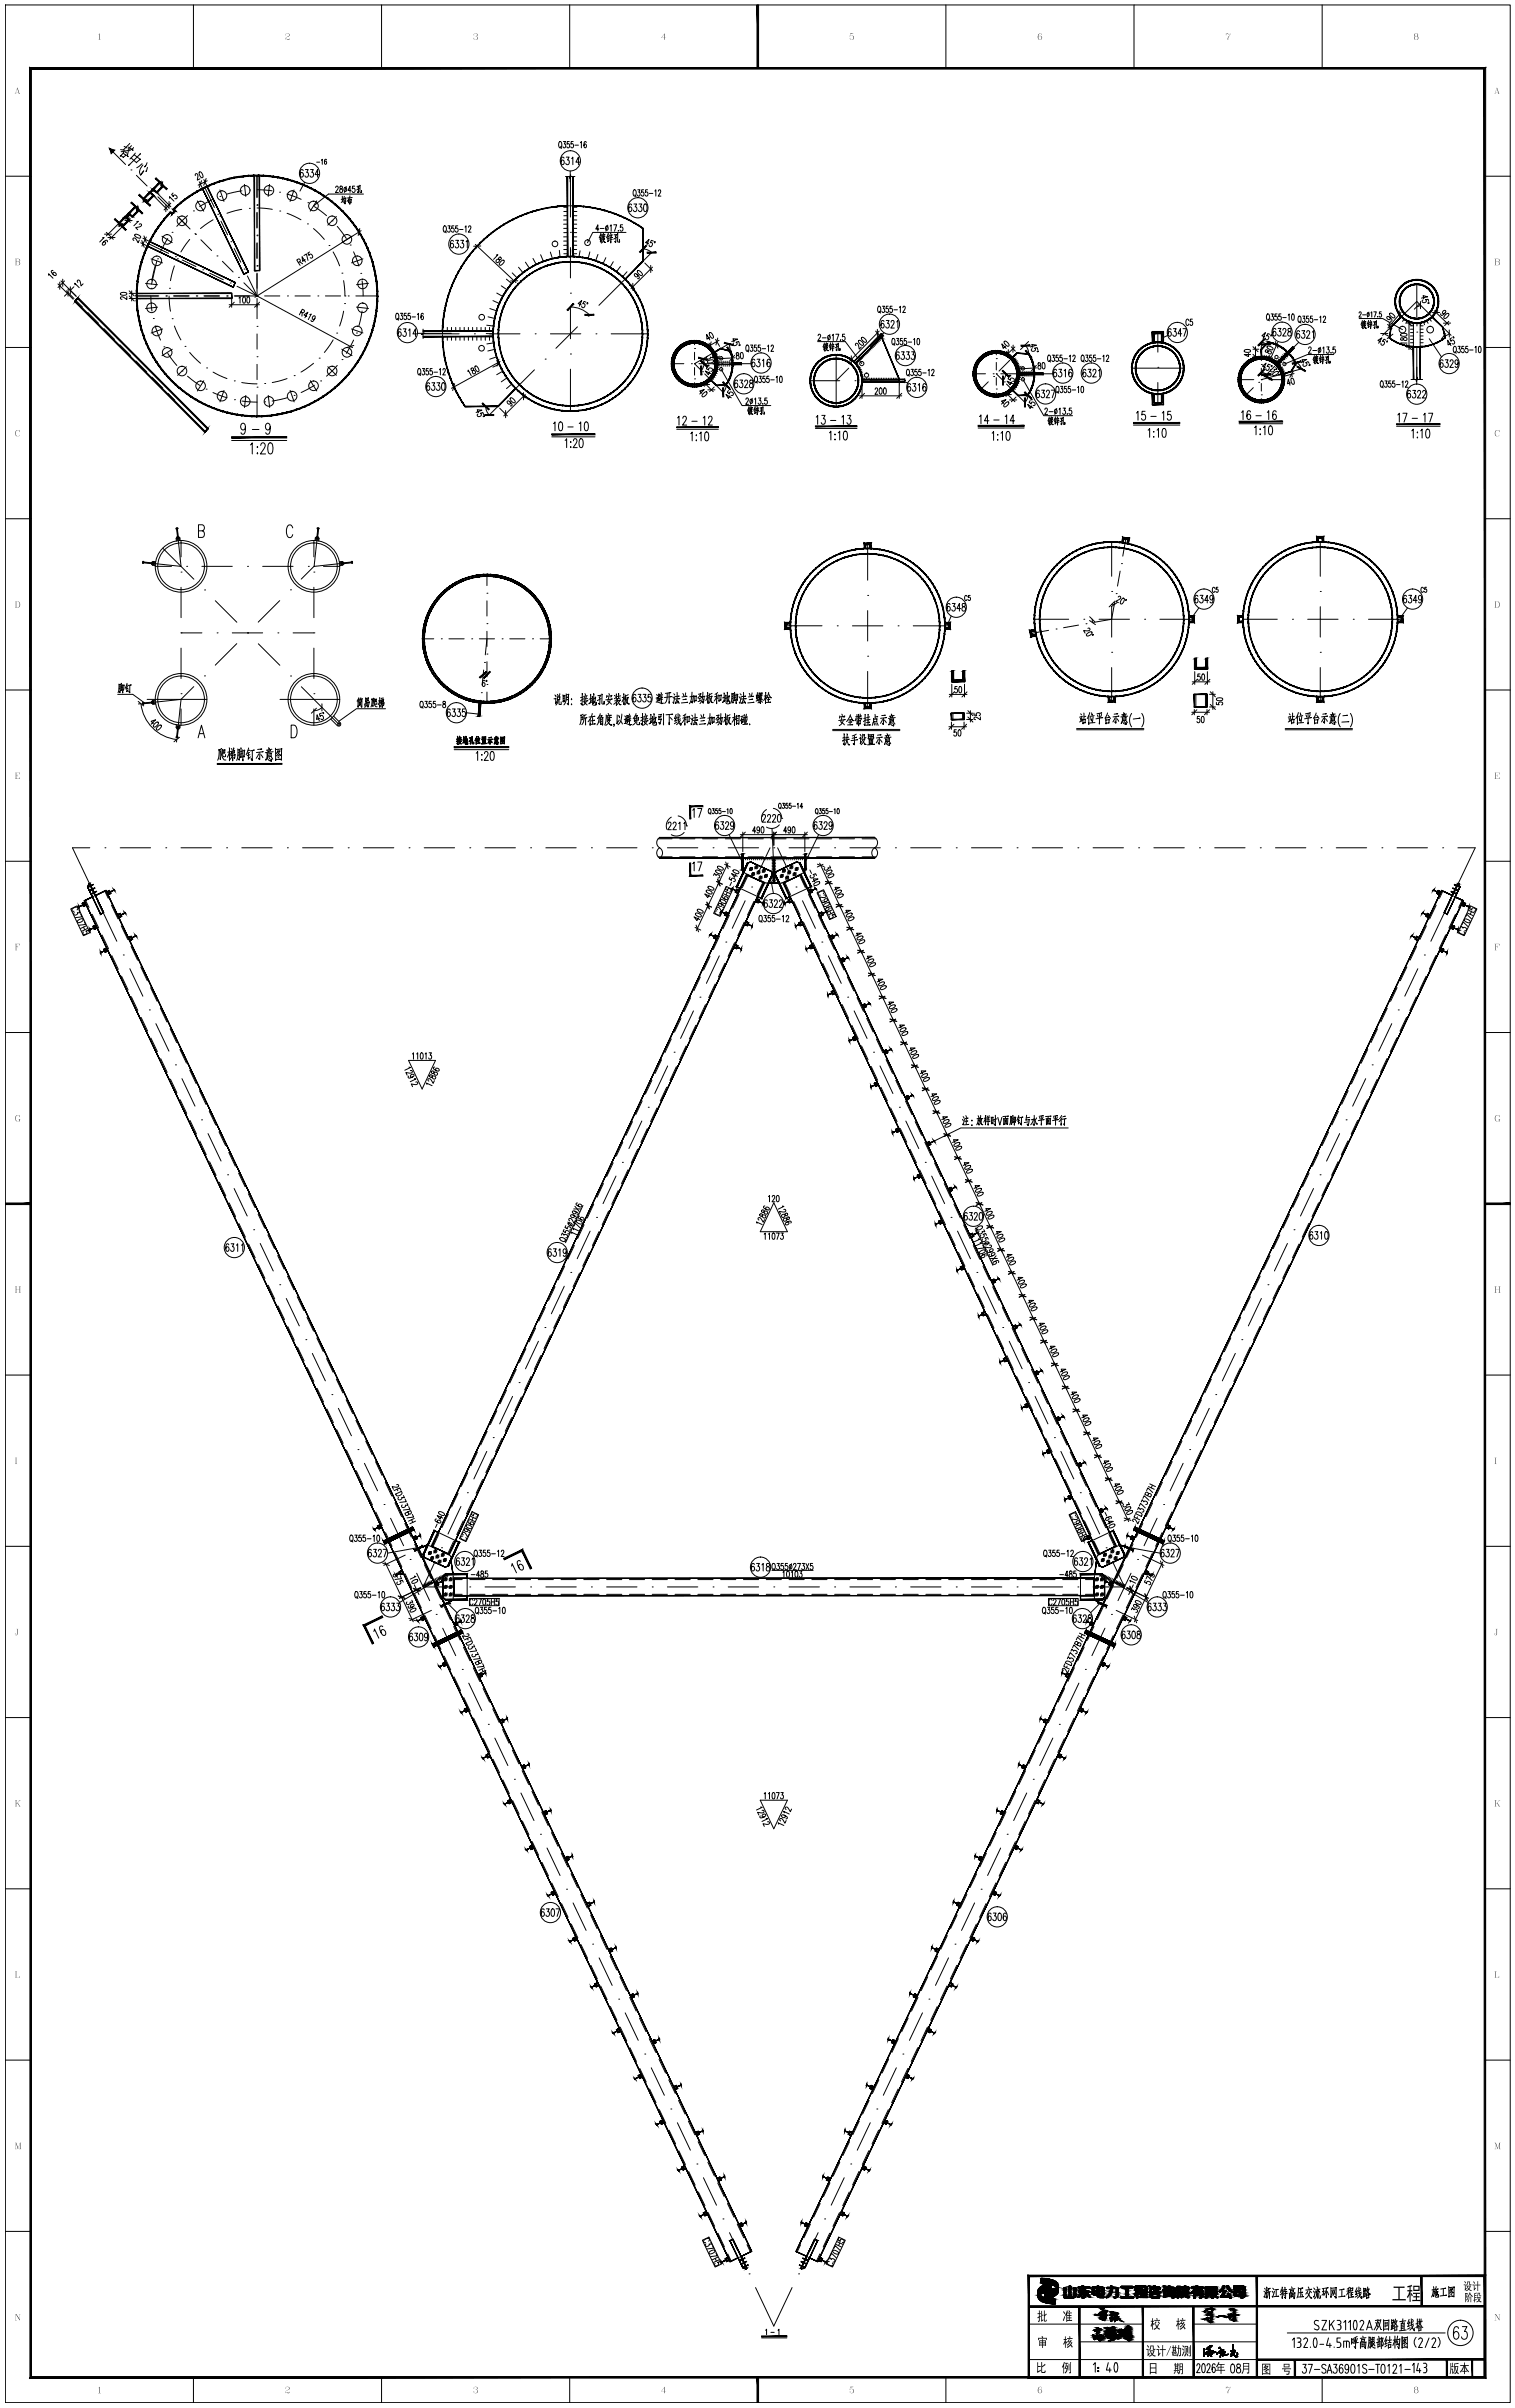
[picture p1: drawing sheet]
<svg xmlns="http://www.w3.org/2000/svg" width="598mm" height="950mm" viewBox="0 0 598 950" stroke-linecap="round" stroke-linejoin="round" font-family="sans-serif">
<!-- layer: 4 -->
<g fill="none" stroke="#000" stroke-width=".39">
<path d="M225.1 69.1v16.5M225.1 91.7h.1M225.1 97.6v12.1M225.1 115.7h.1M246.7 110.1l-10.3 10.4M559.2 112.1v12.9M166.8 131.7h14.4M187.2 131.7h.1M193.2 131.7h12M211.2 131.7h.1M217.2 131.7h12M225.1 139.7h.1"/>
<path d="M225.1 121.7v12M227.9 129l-8.5 8.4M232.1 124.7h.1M235.2 131.7h.1M241.2 131.7h14.5M348.4 131.8l-4.9 5M457 130.9v8M559.2 131h.1M559.2 137v12.9M568.8 128.5l-9.6-9.6-9.6 9.6M210.9 145.9l-10.3 10.3M215.2 141.7h.1"/>
<path d="M225.1 145.7v16.5M319.8 150.2h11.6M330 140v20.4M335 145.3l-5 4.9M337.5 150.2h.1M339.2 141h.1M343.5 150.2h11.6M446.8 145.3h20.4M457 144.9h.1M457 150.9v8.1M64.2 216.3l12.3 12.2M69.8 208.3l1.7 15.2-15-1.6"/>
<path d="M71.5 213.3v6.4M123.9 213.3v6.4M125.6 208.3l-1.6 15.2 15-1.6M342.5 214.3v14.6M438.8 213.8v13.6M521.1 213.8v13.6M61.3 223.4h6.4M71.5 225.7h.1M71.5 231.7v12M73.7 223.4h.1M79.7 223.4h12M80.8 232.8h.1"/>
<path d="M85 237l8.5 8.5M97.7 223.4h.1M103.7 223.4h12M110.4 237l-8.5 8.5M114.7 232.7h.1M121.7 223.4h.1M123.9 225.7h.1M123.9 231.7v12M123.9 223.4l-5 5.1M127.7 223.4h6.4M192.2 234h.1M192.2 226.6v4.4"/>
<path d="M192.2 237.1v5.9M342.5 234.9h.1M438.8 233.3h.1M438.8 239.4v12M521.1 233.3h.1M521.1 239.4v12M71.5 249.7h.1M71.5 249.7h8.2M71.5 255.7v12M85.7 249.7h.1M91.7 249.7h12M93.5 253.9l-8.5 8.5"/>
<path d="M97.7 249.7h.1M102 254l8.4 8.5M109.7 249.7h.1M115.7 249.7h8.2M123.9 249.7h.1M123.9 255.7v12M166.8 252h4.4M174.2 252h.1M177.2 252h6M186.2 252h.1M189.2 252h6M192.2 258h.1"/>
<path d="M192.2 246h.1M192.2 249.1v5.9M192.2 252l-.7 6.4M198.2 252h.1M201.2 252h6M210.2 252h.1M213.2 252h4.4M309.9 246.9h14.5M330.5 246.9h.1M336.4 246.9h12M342.5 258.9h.1M342.5 240.9v12"/>
<path d="M354.5 246.9h.1M360.4 246.9h14.6M408.3 244.3h13.5M427.8 244.3h.1M433.8 244.3h12M438.8 257.4h.1M451.8 244.3h.1M457.8 244.3h13.5M490.6 244.3h13.5M510.1 244.3h.1M516.1 244.3h12M521.1 257.4h.1"/>
<path d="M534.1 244.3h.1M540.1 244.3h13.6M58.1 275.9h23.5M71.5 273.7h.1M71.5 279.7v6.4M71.5 275.9l-1.7 15.2M71.5 275.9l-15 1.6M76.5 270.9l-5.1 5M80.7 266.7h.1M110.5 275.9h23.6M114.7 266.7h.1M118.9 270.9l12.3 12.3"/>
<path d="M123.9 273.7h.1M123.9 279.7v6.4M189.7 276.3l-.7 6.3M190 273.3h.1M190.9 264.3l-.6 6M191.2 261.4h.1M192.2 270.1h.1M192.2 261.1v5.9M192.2 273v4.4M342.5 264.9v14.6M438.8 263.4v13.5M521.1 263.4v13.5"/>
<path d="M131.1 283.1l2.6 2.6M35.4 334.5h-6.8l7.2 15.2M41.4 334.5h.1M47.4 334.5h12M65.4 334.5h.1M71.4 334.5h12M89.4 334.5h.1M95.4 334.5h12M113.4 334.5h.1M119.4 334.5h12M137.4 334.5h.1M143.4 334.5h12"/>
<path d="M161.4 334.5h.1M167.4 334.5h12M185.4 334.5h.1M191.4 334.5h12M209.4 334.5h.1M215.4 334.5h12M233.4 334.5h.1M239.4 334.5h12M257.4 334.5h.1M263.4 334.5h12M281.4 334.5h.1M287.4 334.5h12"/>
<path d="M303.9 334.5l-4.7 10M305.4 334.5h.1M306.9 334.5l4.7 10M311.4 334.5h12M329.4 334.5h.1M335.4 334.5h12M353.4 334.5h.1M359.4 334.5h12M377.4 334.5h.1M383.4 334.5h12M401.4 334.5h.1M407.4 334.5h12"/>
<path d="M425.4 334.5h.1M431.4 334.5h12M449.4 334.5h.1M455.4 334.5h12M473.4 334.5h.1M479.4 334.5h12M497.4 334.5h.1M503.4 334.5h12M521.4 334.5h.1M527.4 334.5h12M545.4 334.5h.1M551.4 334.5h12"/>
<path d="M569.4 334.5h.1M575.4 334.5h6.9l-7.3 15.2M38.4 355.1h.1M294.1 355.4l-5.1 10.9M296.7 350h.1M314.2 350h.1M316.7 355.4l5.1 10.9M572.5 355.1h.1M41 360.5l5.1 10.9M48.7 376.8h.1M283.9 377.1l-5.1 10.9M286.5 371.7h.1"/>
<path d="M324.4 371.7h.1M326.9 377.1l5.1 10.9M562.2 376.8h.1M569.9 360.5l-5.2 10.9M51.2 382.2l5.2 10.8M58.9 398.4h.1M273.7 398.8l-5.1 10.9M276.3 393.4h.1M334.6 393.4h.1M337.1 398.8l5.1 10.9M551.9 398.4h.1M559.6 382.2l-5.1 10.8"/>
<path d="M61.5 403.9l5.2 10.8M266.1 415.1h.1M344.8 415.1h.1M549.3 403.9l-5.1 10.8M69.3 420.1h.1M71.8 425.6l5.2 10.8M255.9 436.8h.1M263.5 420.5l-5.1 10.9M347.3 420.5l5.1 10.9M355 436.8h.1M539 425.6l-5.1 10.8M541.6 420.1h.1"/>
<path d="M79.5 441.8h.1M82.1 447.2l5.1 10.9M245.7 458.6h.1M253.3 442.3l-5.1 10.8M357.5 442.3l5.1 10.8M365.2 458.6h.1M528.7 447.2l-5.1 10.9M531.3 441.8h.1M89.8 463.5h.1M92.4 468.9l5.2 10.8M243.1 464l-5.1 10.9M367.7 464l5.1 10.9"/>
<path d="M518.4 468.9l-5.1 10.8M521 463.5h.1M100.1 485.2h.1M102.7 490.6l5.1 10.8M232.9 485.7l-5.1 10.9M235.5 480.3h.1M375.4 480.3h.1M377.9 485.7l5.1 10.9M508.1 490.6l-5.1 10.8M510.7 485.2h.1M110.4 506.9h.1M113 512.3l5.1 10.8"/>
<path d="M222.7 507.5l-5.1 10.8M225.3 502h.1M385.6 502h.1M388.1 507.5l5.1 10.8M497.9 512.3l-5.2 10.8M500.4 506.9h.1M120.7 528.5h.1M123.3 534l5.1 10.8M212.5 529.2l-5.1 10.8M215.1 523.8h.1M395.8 523.8h.1M398.3 529.2l5.1 10.8"/>
<path d="M487.6 534l-5.2 10.8M490.1 528.5h.1M131 550.2h.1M133.6 555.6l5.1 10.9M202.3 550.9l-5.1 10.9M204.9 545.5h.1M406 545.5h.1M408.5 550.9l5.1 10.9M477.3 555.6l-5.2 10.9M479.8 550.2h.1M141.3 571.9h.1M143.8 577.3l5.2 10.9"/>
<path d="M192.1 572.6l-5.1 10.9M194.7 567.2h.1M416.2 567.2h.1M418.7 572.6l5.1 10.9M467 577.3l-5.2 10.9M469.6 571.9h.1M151.6 593.6h.1M154.2 599l5.1 10.8M181.9 594.3l-5.1 10.9M184.5 588.9h.1M426.4 588.9h.1M428.9 594.3l5.1 10.9"/>
<path d="M456.7 599l-5.2 10.8M459.3 593.6h.1M161.9 615.3h.1M171.7 616.1l-4.7 10h12.4M174.3 610.6h.1M436.6 610.6h.1M439.1 616.1l4.7 10h-12.4M449 615.3h.1M164.4 620.7l5.2 10.8M172.1 636.9h.1M185.4 626.1h.1M191.4 626.1h12"/>
<path d="M209.4 626.1h.1M215.4 626.1h12M233.4 626.1h.1M239.4 626.1h12M257.4 626.1h.1M263.4 626.1h12M281.4 626.1h.1M287.4 626.1h12M305.4 626.1h.1M311.4 626.1h12M329.4 626.1h.1M335.4 626.1h12"/>
<path d="M353.4 626.1h.1M359.4 626.1h12M377.4 626.1h.1M383.4 626.1h12M401.4 626.1h.1M407.4 626.1h12M425.4 626.1h.1M438.7 636.9h.1M446.4 620.7l-5.1 10.8M174.7 642.4l5.2 10.8M182.5 658.6h.1M428.4 658.6h.1"/>
<path d="M436.1 642.4l-5.1 10.8M185 664l5.2 10.9M425.8 664l-5.1 10.9M192.7 680.3h.1M195.3 685.7l5.1 10.9M415.5 685.7l-5.1 10.9M418.1 680.3h.1M203 702h.1M205.6 707.4l5.2 10.9M405.2 707.4l-5.1 10.9M407.8 702h.1M213.3 723.7h.1"/>
<path d="M215.9 729.1l5.1 10.8M394.9 729.1l-5.1 10.8M397.5 723.7h.1M223.6 745.3h.1M226.2 750.8l5.1 10.8M384.7 750.8l-5.2 10.8M387.2 745.3h.1M233.9 767h.1M236.5 772.4l5.1 10.9M374.4 772.4l-5.2 10.9M376.9 767h.1M244.2 788.7h.1"/>
<path d="M246.8 794.1l5.1 10.9M364.1 794.1l-5.2 10.9M366.6 788.7h.1M254.5 810.4h.1M257 815.8l5.2 10.9M353.8 815.8l-5.2 10.9M356.4 810.4h.1M264.8 832.1h.1M267.4 837.5l5.1 10.8M343.5 837.5l-5.2 10.8M346.1 832.1h.1M275.1 853.8h.1"/>
<path d="M277.6 859.2l5.2 10.8M333.2 859.2l-5.1 10.8M335.8 853.8h.1M285.3 875.4h.1M325.5 875.4h.1M287.9 880.9l5.2 10.8M295.7 897.1h.1M315.2 897.1h.1M322.9 880.9l-5.1 10.8M298.2 902.5l7.2 15.2 7.2-15.2"/>
</g>
<!-- layer: 0 -->
<g fill="none" stroke="#000" stroke-width=".39">
<path d="M2.1 2h594v945.9h-594zM76.3 2v25M150.6 2v25M224.9 2v25M373.3 2v25M447.6 2v25M521.8 2v25M47.6 59l1.7 .3M49 57.7l1.2 .7M49.4 60l.7 .4M50.7 58l1.9 1.3-.4-.2M50.7 59.2l-.5 2.3 .4 .3-.3-.7"/>
<path d="M51.1 59l-.8 .4-2.5 .4M51.2 56.6l-2.6 2.6M51.9 57.5l-1.2 1.3M52.7 58.2l-1.6 1.3M220.8 56l.2-.2a1.36 1.36 0 0 1 .8 1.3 1.36 1.36 0 0 1-.8 1.2 1.9 1.9 0 0 1-.2-2.3zM221.2 57.9l.5 .7M222.4 55.8h.8l-.5 1a.7 .7 0 0 1 .6 .9 .7 .7 0 0 1-1 .4l-.1-.2M224.7 55.8h-.8v1a.71 .71 0 0 1 .9 .7 .71 .71 0 0 1-1 .6v-.2M226.2 55.8h-.8v1a.71 .71 0 0 1 1 .7 .71 .71 0 0 1-1 .6l-.1-.2M226.9 57.3h1.4M229.1 56.3l.4-.5v2.5M231.4 56.2l-.3-.4a1.63 1.63 0 0 0-.1 2.5 .73 .73 0 0 0 .5-.8 .73 .73 0 0 0-.8-.6l-.2 .6"/>
<path d="M2.1 69.5h10M48.9 60.1l-1.5 1.5 .3-.3 1.1 .9 1-1.1-1.2-.6M52.9 61.1l2.5 1.8-1.5 1.3-2.2-1.9M53.4 60.4l-2.1 2.3M55.4 60.5l-4.7 4.8 .5-.5M56.1 64.6l-2.1 1.6M56.4 65.1a3.1 3.1 0 0 0-.9 4l1.2-1.7-1.2 1.6M58.1 64.2l-1.1 1.7 .5-.5M58.2 66l-.6 1.7 .2-.4M60.6 77.2l5.6 5.6M61.8 76l5.6 5.6M66.7 79.5v2.8"/>
<path d="M66.9 78.2v-.6l1.8 1.8M68.3 76.2l-.6 .6 .7 .6a.74 .74 0 0 1 1.2-.2 .74 .74 0 0 1-.3 1.2l-.3-.1M77.1 69.3l-.1-.4a.55 .55 0 0 1 .7-.4 .55 .55 0 0 1 .4 .7l-.2 1.9 1-.5M78.7 71.7l1.1 2.3M78.7 67.9a1.5 1.5 0 0 1 1.1 2.2l-.9-.7-.3-.9zM79.5 71.3l-.9 2.7M80.5 70.9l1.1 2.2M81.4 70.4l-1 2.7M81.8 71.3l-3.6 1.8M119.7 67.3l-.6-.4a1.92 1.92 0 0 0 0 3 .88 .88 0 0 0 .7-1 .88 .88 0 0 0-1.1-.7l-.3 .7M120.3 71.9l-1.9 3.5M120.5 66.9h1.1l-.5 1.1a.85 .85 0 0 1 .6 1.2 .85 .85 0 0 1-1.2 .4l-.1-.3"/>
<path d="M122.6 66.9h1.1l-.6 1.1a.86 .86 0 0 1 .6 1.2 .86 .86 0 0 1-1.3 .4l-.1-.3M125 64h1.2M125.9 68.9h-1.5l.9-2v3M126.9 63.2l.3-.4v2M128.9 63.1l-.3-.3a1.23 1.23 0 0 0-.1 2 .59 .59 0 0 0 .4-.7 .59 .59 0 0 0-.7-.4l-.1 .5M132.5 74l.1-.3a.55 .55 0 0 1 .8-.1 .55 .55 0 0 1 0 .8l-1 1.5h1.2M134.2 73.6v.7a.8 .8 0 0 1 1 .8 .8 .8 0 0 1-1 .7 .99 .99 0 0 1 .9-1.5v-.7zM135.1 77.4v2.1M135.4 78.5l-.7 .2M135.5 79.3l-.8 .5M135.7 78.3l.9-.2-.4 2.3-.4-.4 .4 .4M135.7 78.8l.4 .3"/>
<path d="M135.9 77.5l-.5 1.5M136 74a.73 .73 0 0 1 .8 .7 .73 .73 0 0 1-.8 .8l-.3-.6zM136.2 79.3l-.8 .5M136.7 73.6l-.8 2.3M137.6 78.8v1.3v-.5M137.6 78.9l1.1-.2-.2 1.3-.2-.3 .2 .3M138 78.3l.1 2.3v-.5M138.1 77.3l-1.2 2.2M138.6 75.1h-1.3l.9-1.7v2.5M138.7 78l.3-.1-1.9 .2M140 73.4h-.9v1.1a.71 .71 0 0 1 1.1 .6 .71 .71 0 0 1-1.1 .6l-.1-.2M140.9 73.5l.9-.1-.4 .7-.1-.2"/>
<path d="M141.4 74.1v2l-.2-.4 .2 .3M141.9 74.3l-1.1 .6M142 73.1l.1 2.7h.6v-.7v.8M143.5 76.6h-13.9l-5.9 4.7M222.6 62.4l-.6-.4a1.9 1.9 0 0 0 .1 3 .88 .88 0 0 0 .6-1.1 .88 .88 0 0 0-1-.6l-.3 .7M223.2 69.6h1.6l.1 .8 .3-1.5 .1 .7h1.6M223.5 62h1.1l-.6 1.1a.85 .85 0 0 1 .7 1.2 .85 .85 0 0 1-1.3 .4l-.1-.3M225.1 67.5v4.3M225.6 62.6l.5-.6v3M228.8 64h-1.5l1-2v3M250.2 75l.1-.1a1.38 1.38 0 0 1 .8 1.2 1.38 1.38 0 0 1-.8 1.3 1.94 1.94 0 0 1-.1-2.4zM250.6 76.9l.4 .7"/>
<path d="M251.7 74.9h.9l-.5 .9a.7 .7 0 0 1 .5 .9 .7 .7 0 0 1-.9 .4l-.1-.2M254 74.9h-.7v.9a.71 .71 0 0 1 .9 .7 .71 .71 0 0 1-1 .6l-.1-.2M255.6 74.9h-.8v.9a.71 .71 0 0 1 1 .7 .71 .71 0 0 1-1.1 .6v-.2M256.3 76.3h1.4M258.5 75.4l.3-.5v2.5M259.8 75.5l.1-.4a.53 .53 0 0 1 .8 0 .53 .53 0 0 1 0 .7l-.9 1.6h1.1M586.1 69.5h10M40.5 93.8l.6-.1-1.8 1.8M41.2 92.4h2.9M42 91.7l2.7 2.7M42.3 95.4l.1-.5a1.57 1.57 0 0 0-1.9 1.8 .74 .74 0 0 0 1-.3 .74 .74 0 0 0-.2-1l-.6 .3M42.6 93.7h2.8"/>
<path d="M47.6 87.5l-5.6 5.6M48.3 86h2.9M48.9 88.8l-5.6 5.6M49 85.3l2.4 2.4M49.3 87h2.9M50.5 85.3l-.8 .8M51.4 86.3l-.7 .8M53.3 92.6a1.61 1.61 0 0 1 2.2 1.2l-.7 .2-.8-.4-.8-.6zM54 87.4l.6-.1-1.8 1.8M54.9 88.5l.4-.2a.55 .55 0 0 1 .6 .5 .55 .55 0 0 1-.5 .6l-1.8 .4 .8 .8M55 94.7l-.5 1.1-.9-1.6a.55 .55 0 0 0-1-.3 .55 .55 0 0 0 .2 1M55.5 95.8l2.3 1.1"/>
<path d="M56 94.9l.9 2.7M56.4 94l2.3 1.1M56.8 93.1l1 2.6M57.7 93.5l-1.7 3.6M65.5 80.7l-.1 2.8M67.4 80.2l-2.7 2.6M122.2 99.4l-.7 .5 .5 .9a.71 .71 0 0 1 1.2-.1 .71 .71 0 0 1-.6 1.1l-.2-.2M142 90.2l-.6 2.7M142.5 91l-41.9 26.3M175.3 89.2l.1-.1a1.36 1.36 0 0 1 .8 1.2 1.36 1.36 0 0 1-.8 1.3 1.9 1.9 0 0 1-.1-2.4zM175.6 91.1l.5 .7M176.8 89.1h.9l-.5 1a.7 .7 0 0 1 .5 .9 .7 .7 0 0 1-1 .4v-.3"/>
<path d="M178.9 95.2l-.5-.4a1.92 1.92 0 0 0 .1 3 .88 .88 0 0 0 .5-1 .88 .88 0 0 0-.9-.7l-.3 .7M179.1 89.1h-.7v1a.71 .71 0 0 1 .9 .7 .71 .71 0 0 1-1 .6l-.1-.3M179.9 94.8h1.1l-.6 1.2a.86 .86 0 0 1 .6 1.1 .86 .86 0 0 1-1.3 .4v-.3M180.7 89.1h-.8v1a.71 .71 0 0 1 .9 .7 .71 .71 0 0 1-1 .6l-.1-.3M181.4 90.5h1.4M181.8 94.8h1.1l-.5 1.2a.85 .85 0 0 1 .6 1.1 .85 .85 0 0 1-1.2 .4l-.1-.3M183.5 89.6l.4-.5v2.5M184 95.4l.4-.6v3M184.9 89.7l.1-.3a.53 .53 0 0 1 .8-.1 .53 .53 0 0 1 0 .8l-1 1.5h1.1M187.6 96.4l16 15.1M187.7 97.8h.1M189.8 97.1h-2.9"/>
<path d="M217.2 99.4l.8 2.6M220.8 98.8l.2 2.7M222.5 95.1h1.4M222.5 88.4h1.4M222.5 81.8h1.5M223.9 93.4l-1.5 .1M223.9 86.8h-1.5M223.9 96.8h-1.4M223.9 90.1h-1.4M224 98.4l-1.5 .1M224 91.8h-1.5M224 83.4h-1.5"/>
<path d="M224 85.1h-1.5M225.3 98.5l-.2 2.7M226.1 98.4l1.5 .1M226.1 91.8h1.5M226.2 96.8h1.4M226.2 90.1h1.4M226.2 95.1h1.4M226.2 93.4l1.4 .1M226.2 88.4h1.4M226.2 86.8h1.4M226.2 85.1h1.5M226.2 83.4h1.5"/>
<path d="M226.3 81.8h1.4M229 98.9l-.5 2.5M232.8 99.4l-.7 2.6M236.4 90.4h-1.3l.9-1.7v2.5M236.9 90.1h1.5M237 93.6l-.1 1.7 .5-.7M237.2 92l-.7 1.8M237.3 93.5l-.5 .1M237.3 94.1l-.7 .2M237.4 92.8l-.5 .1M237.6 92.4l-.4 3.4M237.8 94.4l.8-.3-1.2 1.8"/>
<path d="M237.9 94.6l.7 1h.5l-.6-.2M238.1 91.9l.1 .6M238.4 92.8v1l-.4 .3-.1-1.3M238.6 92.5h.2l-1.2 .2M238.8 93.2l-1.1 .2M239.2 89.3a.73 .73 0 0 1 .9 .7 .73 .73 0 0 1-.9 .7l-.2-.6zM239.9 88.8l-.8 2.4M240 93.4l-.1 2 .5-.7M240.1 92l-.7 1.8M240.3 93.3l-.6 .2M240.3 94l-.7 .3M240.4 92.6l-.5 .2"/>
<path d="M240.7 93.1l.2 .5M240.8 89.2l.4-.5v2.5M240.9 92l.2 .5M241.1 93.8v2.1v-.7M241.3 93l-.1 .8M241.4 92.8l.3-.1-1.1 .2M241.5 93.8l.3-.1-1.3 .2M241.6 94.5l-1 .2M242.2 88.7h1.2l-.9 2.5M242.4 92.6l1.1-.1-.5 .9-.2-.3M243 93.4v2.3l-.3-.5 .3 .4M243.5 93.6l-1.3 .7"/>
<path d="M243.7 92.1l.1 3.3h.8l-.1-.8v.9M244.1 91v.2zM245.7 88.7h-.8v.9a.73 .73 0 0 1 1 .8 .73 .73 0 0 1-1.1 .6l-.1-.3M247.1 91.7h-13.1l-2.1 4.1M249.3 80.9l-.6-.4a1.92 1.92 0 0 0 .1 3 .88 .88 0 0 0 .6-1.1 .88 .88 0 0 0-1-.6l-.3 .7M250.2 80.5h1.1l-.6 1.1a.85 .85 0 0 1 .7 1.2 .85 .85 0 0 1-1.3 .4l-.1-.3M252.2 80.5h1.1l-.6 1.1a.86 .86 0 0 1 .7 1.2 .86 .86 0 0 1-1.3 .4l-.1-.3M253.8 98.2l1.8 .4 1.6 1.1-3.4 3.3M254.3 80.6l.5-.1 .5 .6v1.8l-.5 .6-.5-.2-.2-.4-.1-1.1zM256 96.1l-1.2-.4 1.4-1.2-.9 2.3M257.9 95.1l-.8-.3-.3 .9a.73 .73 0 0 1 .6 1.1 .73 .73 0 0 1-1.2 .1v-.3M258.4 95.4l.2 .1-.3 .3z"/>
<path d="M19.2 108.6v-.6l1.7 1.8M20.9 106.8h-.5a1.52 1.52 0 0 0 1.7 1.8 .73 .73 0 0 0-.3-1 .73 .73 0 0 0-.9 .2l.2 .6M22.9 112l6 6.1M23.6 111.3v2.8M24.1 110.8l6 6.1M24.8 110.1v2.9M25.5 110.8l-2.6 2.6M26.2 114.7l3 3.1M26.9 115.5l-1.5 1.3M26.9 114v2.8M27.8 113.1l-.1 2.9M29.2 113.1l-1.5 1.5"/>
<path d="M29.5 112.4v-.7l1.8 1.8M30.7 111.4l-.2-.3a.55 .55 0 0 1 .5-.6 .55 .55 0 0 1 .6 .5l.4 1.8 .8-.8M47.7 115.6l1.3-.3 1.1 .5a1.5 1.5 0 0 1-2.6 0zM50.1 117v1.2l-1.6-1a.54 .54 0 0 0-.9 .1 .54 .54 0 0 0 .4 .8h.2M51 117.8h2.5M51 115.7h2.5M51 116.8l2 2M51 114.8l2 2M52 114.8v4M61.9 102.9l-2.1 9.2M91.4 117.7v3.5M92.5 119.2l-2.1 2"/>
<path d="M94.3 117.6l.4-.5v2.5M96 117.2l.2-.1a1.63 1.63 0 0 1 .2 2.5l-.6-.5zM97.7 117.2l.2-.1a1.5 1.5 0 0 1 0 2.5l-.5-1.1zM100.6 116.3l38.6 20.9M101.5 117.7v3.5M102.4 119.2l-1.9 2M117.8 103.6l.7-.6-.5-.8-.9 .4 1.3 2.1M118.3 103.3l1.1 .8M120 100.8l.9-.6 .7 2.6M120.5 102.5l-1.1 .6-.2-1.8 1.4 2.1M194.6 118.6l2.4 1.1M195.9 100.6l.6-.1-1.7 1.8"/>
<path d="M196.1 115.6l2.3 1.4M196.1 102.4l.5-.2 .8 .3 .5-.5-.6-.6-.5 .5a.8 .8 0 0 1 .2 1.3 .8 .8 0 0 1-1.3-.2zM197.7 103.1l1.1-.4a1.5 1.5 0 0 1-1.7 1.8v-.6zM197.8 112.8l2.3 1.5M199.9 110.1l2.1 1.8M202.2 107.7l1.9 1.9M202.2 111.5h.1M204.3 110.8l-2.8 .1M204.7 105.4l1.7 2.1M207.4 103.4l1.5 2.3M210.4 101.9l1.2 2.4M213.4 100.5l1 2.5"/>
<path d="M222.5 100.1h1.5M226.1 100.1h1.5M231.3 119.2l-.8-.3-.5 1a.71 .71 0 0 1 .8 .9 .71 .71 0 0 1-1.2 .2v-.3M231.8 119.5l.2 .1-.2 .3zM236 100.4l-.9 2.5M239.1 101.7l-1.1 2.4M242.1 103.3l-1.4 2.3M244.9 105.1l-1.6 2.2M247.4 110.8l3.1 3.1M247.5 107.2l-1.8 2M249.8 111.8v2.8M251.4 108.3l.3 .5a.67 .67 0 0 1-1.1 .2 .67 .67 0 0 1 .2-1.1l1.4 1.3 .1 .6-.6 .1"/>
<path d="M251.6 106.9a1.52 1.52 0 0 1 1.8 1.8l-.6-.1-.8-.6zM254.5 103.8l3 3M256.8 104.7v2.8M257.5 105.4l-8.5 8.5M560.6 119l.1 2.8M561 117.6l2.5-.5-1.8-.5 .3 1.2M561.7 118.3l-.3 .3a.73 .73 0 0 0 .9 .8 .73 .73 0 0 0 .3-1.2l1.1-.1 .2 .8M563.6 119.5h.4l-.4 .2zM2.1 137.1h10M90.4 120.2h12M118.8 123l.9 .4 .5-.8-.9-.6-1.1 2.2M119.3 123.3l-.1 1.4"/>
<path d="M121.1 124.8l-1.1-.6 1.5-1-1.2 2.2M122.3 124.1l.6-.2-1.2 2.2M124.3 125.6l-.5 .4a.67 .67 0 0 1-.4-.9 .67 .67 0 0 1 1-.2l-.1 .7a1.2 1.2 0 0 1-1.4 1.2l-.1-.5M139.7 136.3l-2.8 .8M156.5 123.7l.1-.1a1.36 1.36 0 0 1 .8 1.2 1.36 1.36 0 0 1-.8 1.3 1.9 1.9 0 0 1-.1-2.4zM156.9 125.6l.4 .7M158 123.6h.9l-.5 1a.7 .7 0 0 1 .5 .9 .7 .7 0 0 1-1 .4v-.3M158.3 130.2l-.6-.5a1.93 1.93 0 0 0 .1 3 .88 .88 0 0 0 .6-1 .88 .88 0 0 0-1-.7l-.3 .7M159.2 129.7h1.1l-.6 1.2a.85 .85 0 0 1 .6 1.1 .85 .85 0 0 1-1.2 .4l-.1-.2M160.3 123.6h-.7v1a.71 .71 0 0 1 .9 .7 .71 .71 0 0 1-1 .6l-.1-.3M161.3 130.3l.5-.6v3M161.9 123.6h-.8v1a.71 .71 0 0 1 1 .7 .71 .71 0 0 1-1.1 .6v-.3"/>
<path d="M162.6 125h1.4M164.5 131.7h-1.5l1-2v3M164.8 124.1l.3-.5v2.5M164.8 131.5h13.3M167 129.8v1.6l.7 .1-1.4 .3 .7 .2v1.6M167.1 124l-.3-.4a1.63 1.63 0 0 0-.1 2.5 .73 .73 0 0 0 .5-.8 .73 .73 0 0 0-.8-.6l-.2 .6M176.6 129.2v1.4M176.6 132.8v1.4M178.2 129.2v1.4M178.2 132.8v1.4M179.9 129.2v1.4M179.9 132.8v1.4"/>
<path d="M181.5 129.2v1.4M181.5 132.8v1.4M183.2 129.2v1.4M183.2 132.8v1.4M184.9 129.2v1.4M184.9 132.8v1.4M186.5 129.2v1.4M186.5 132.8v1.4M188.2 129.2v1.4M188.2 132.8v1.4M189.9 129.2v1.4M189.9 132.8v1.4"/>
<path d="M191.5 129.2v1.4M191.5 132.8v1.4M191.9 131.6l2.7 .1M192.1 128.3l2.7 .4M192.6 125l2.6 .6M193.2 129.2v1.4M193.2 132.8v1.4M193.3 121.7l2.6 .9M194.9 135.3l-2.7 .4M195.2 137.8l-2.6 .7M225.2 121.1a10.6 10.6 0 0 1 7.4 3.1M229.4 120.2l-1.2-.5 1.4-1.2-.9 2.3"/>
<path d="M279.8 135.4l1.6 2.7M280.1 131.3a1.48 1.48 0 0 1 1.2 2.1l-.6-.2-.5-.8zM280.1 133.2l-1.1 .6-.1-1.9 1.3 2.2M280.7 134.9l-.7 2.7M282.4 133.9l1.6 2.7M282.9 139.4l-.6 .3M283.3 133.4l-.7 2.7M283.8 134.2l-4.3 2.5M284.6 137.5l3-1.8 .5 1.4-.1 1.4M288.8 134.7l2.3-.9-1.8-.1 .5 1.1M289.6 135.3l-.2 .2a.71 .71 0 0 0 1 .8 .71 .71 0 0 0 .1-1.2l1-.4 .3 .8M290.6 139.3l.1 .7a.84 .84 0 0 1 1 .7 .84 .84 0 0 1-.7 1 .92 .92 0 0 1-.4-1.1 .92 .92 0 0 1 .9-.6v-.7z"/>
<path d="M291.7 136.1h.4l-.3 .3zM292.4 139.2l.2-.1a1.48 1.48 0 0 1 .2 2.5l-.6-1.1zM294.7 136.3l.1-.2a1.38 1.38 0 0 1 .8 1.3 1.38 1.38 0 0 1-.8 1.2 1.9 1.9 0 0 1-.1-2.3zM295.1 138.2l.4 .7M296.2 136.1h.9l-.5 1a.69 .69 0 0 1 .6 1 .69 .69 0 0 1-1.1 .1M298.5 136.1h-.7v1a.71 .71 0 0 1 .9 .7 .71 .71 0 0 1-1 .6l-.1-.2M300.1 136.1h-.8v1a.71 .71 0 0 1 1 .7 .71 .71 0 0 1-1.1 .6v-.2M300.8 137.6h1.4M303 136.6l.3-.5v2.5M304.4 136.7v-.3a.53 .53 0 0 1 .8-.1 .53 .53 0 0 1 0 .8l-.9 1.5h1.1M322.7 134.8h11l6.4 8.7M322.9 132.4l.1-.3a.54 .54 0 0 1 .8-.1 .54 .54 0 0 1 0 .8l-1 1.6h1.2"/>
<path d="M324.6 133.3h1.5M325.3 136.6l-.1 1.5 .4-.6M325.4 135.3l-.6 1.5M325.5 136.5l-.4 .2M325.5 137l-.5 .2M325.6 135.9l-.4 .1M325.7 135.6l-.3 2.8M325.9 137.3l.7-.2-1 1.4M326 137.5l.6 .8h.4l-.5-.1M326.1 135.2l.2 .5M326.5 135.9v.9l-.4 .2-.1-1M326.6 135.7h.2l-1 .2"/>
<path d="M326.8 136.3l-.9 .2M326.9 132.4a.73 .73 0 0 1 .8 .8 .73 .73 0 0 1-.8 .7l-.3-.6zM327.6 132l-.8 2.4M327.7 136.5l-.1 1.6 .5-.6M327.8 135.2l-.6 1.5M328 136.4l-.5 .1M328 137l-.6 .2M328.1 135.8l-.5 .1M328.4 136.2l.1 .5M328.5 132.3l.4-.4v2.5M328.5 135.2l.2 .5M328.7 136.8l-.1 1.7 .1-.5"/>
<path d="M328.9 136.2l-.2 .6M329 135.9h.1l-.9 .2M329 136.7h.2l-1 .2M329.1 137.4l-.8 .1M329.7 135.8l.9-.1-.4 .7-.1-.2M329.9 131.9h1.2l-.9 2.5M330.2 136.4v2l-.2-.4 .2 .3M330.7 136.6l-1.1 .7M330.9 135.4v2.7l.7 .1-.1-.8v.8M331.7 134.1v.3zM333.4 131.9h-.9v1a.71 .71 0 0 1 1.1 .6 .71 .71 0 0 1-1.1 .6l-.1-.2M337.8 136.3l-.1-.3a.54 .54 0 0 1 .4-.6 .54 .54 0 0 1 .6 .5l.4 1.8 .9-.8"/>
<path d="M338.9 134.4a1.49 1.49 0 0 1 1.8 1.8l-1.2-.4-.6-.7zM340 133.3a1.49 1.49 0 0 1 1.8 1.7h-.6l-.7-.6zM341.4 139.5l.4 .5M341.9 139.1l.4 .4M342.4 138.6l.4 .4M342.9 138.1l.4 .4M343.3 137.7l.4 .4M343.8 137.2l.4 .4M344.3 136.7l.4 .4M344.7 136.2l.4 .5M345.2 135.8l.4 .4M345.6 130.6l1.3 1.3"/>
<path d="M345.7 135.3l.4 .4M346.1 134.8l.5 .4M346.3 129.9v2.9M346.6 134.4l.4 .4M346.7 120.9l.2-.1a1.36 1.36 0 0 1 .8 1.3 1.36 1.36 0 0 1-.8 1.2 1.9 1.9 0 0 1-.2-2.4zM347 130.6l-11.7 11.9M347.1 133.9l.4 .4M347.1 122.8l.5 .7M347.7 131.5l.5 .5 .2-.2-.3 .5 .2-.2 .5 .5M348.3 120.8h.8l-.5 1a.7 .7 0 0 1 .6 .9 .7 .7 0 0 1-1 .4l-.1-.3M348.8 131.3l-2.7 2.8M348.9 126.9l-.6-.5a1.9 1.9 0 0 0 .1 3 .88 .88 0 0 0 .6-1 .88 .88 0 0 0-1-.7l-.3 .7"/>
<path d="M349.8 126.4h1.1l-.6 1.2a.84 .84 0 0 1 .7 1.2 .84 .84 0 0 1-1.4 0M350.6 120.8h-.8v1a.71 .71 0 0 1 .9 .7 .71 .71 0 0 1-1 .6v-.3M351.7 127.1l.1-.4a.67 .67 0 0 1 1-.1 .67 .67 0 0 1 0 1l-1.2 1.8h1.4M352.1 120.8h-.8v1a.71 .71 0 0 1 1 .7 .71 .71 0 0 1-1 .6l-.1-.3M352.3 133.7l.2-.2a1.38 1.38 0 0 1 .8 1.3 1.38 1.38 0 0 1-.8 1.2 1.94 1.94 0 0 1-.2-2.3zM352.7 135.6l.5 .7M352.8 122.2h1.4M353.9 133.5h.8l-.5 1a.7 .7 0 0 1 .5 .9 .7 .7 0 0 1-.9 .4l-.1-.2M353.9 127l.5-.6v3M354.9 139.2l-.6-.4a1.92 1.92 0 0 0 .1 3 .88 .88 0 0 0 .6-1 .88 .88 0 0 0-1-.7l-.3 .7M355 121.3l.4-.5v2.5M355.8 138.8h1.1l-.6 1.1a.84 .84 0 0 1 .7 1.3 .84 .84 0 0 1-1.4 0"/>
<path d="M356.2 133.5h-.8v1a.71 .71 0 0 1 1 .7 .71 .71 0 0 1-1.1 .6l-.1-.2M356.4 121.4v-.4a.53 .53 0 0 1 .8 0 .53 .53 0 0 1 0 .8l-.9 1.5h1.1M357.7 133.5h-.7v1a.71 .71 0 0 1 .9 .7 .71 .71 0 0 1-1 .6l-.1-.2M357.8 138.8h1.1l-.6 1.1a.85 .85 0 0 1 .6 1.2 .85 .85 0 0 1-1.2 .4l-.1-.3M358.4 135h1.4M359.8 138.8h1.1l-.6 1.1a.84 .84 0 0 1 .7 1.3 .84 .84 0 0 1-1.4 0M360.6 134l.4-.5v2.5M362.1 133.7l.3-.2a1.56 1.56 0 0 1 0 2.5l-.5-1zM396.5 134.6a1.61 1.61 0 0 1 1.6 2 1.59 1.59 0 0 1-1.6-2zM396.9 136.6l-1 .8-.5-1.7 1.7 1.8M397.3 138.6l1.5 1.7M398 138l-.1 2.8"/>
<path d="M399.1 136.8l1.6 1.7M399.9 136.2l-.1 2.8M400.6 136.9l-3.4 3.2M404.8 136.4l.9 1.5 .3 1.8M406.7 136.9l2.4-.7-1.9-.3 .4 1.2M407.4 137.6l-.2 .1a.7 .7 0 0 0 .9 .9 .7 .7 0 0 0 .2-1.2l1.1-.3 .2 .9M409.4 138.6h.4l-.3 .2zM460.8 132.4l-1.7 .7M462.2 130.1l-.6-.4a1.89 1.89 0 0 0 .1 3 .88 .88 0 0 0 .6-1.1 .88 .88 0 0 0-1-.6l-.3 .7M463.1 129.7h1.1l-.6 1.1a.84 .84 0 0 1 .8 1.3 .84 .84 0 0 1-1.5 0M466.4 131.7h-1.5l1-2v3M466.9 129.7h1.4l-1 3"/>
<path d="M469.2 126.5l-.4-.6a1.36 1.36 0 0 0-.8 1.3 1.36 1.36 0 0 0 .8 1.2l.4-.6M470.6 125.9h-.8v1a.71 .71 0 0 1 1 .7 .71 .71 0 0 1-1 .6l-.1-.3M491.2 138.1l1.3-.2 1.1 .5a1.5 1.5 0 0 1-2.5 0zM492.8 139.5v1.2l-1.7-.8h2.5M494.5 137.8h2.3M494.5 136.8l2 2M494.5 139.8l2 2M495.5 136.8v5M497.8 135v2.7M497.9 135.1l.8 .1 1.1 .6M499.2 132.9l-1.1-.4 1.3-1.3-.9 2.3M499.5 138.1l-.1 .6 .7 .3a.84 .84 0 0 1 1-.6 .84 .84 0 0 1 .6 1.1 .91 .91 0 0 1-1.1-.1 .91 .91 0 0 1-.2-1.2l-.4-.2z"/>
<path d="M500.2 136.7a1.6 1.6 0 0 1 2.2 1.1 1.6 1.6 0 0 1-2.2-1.1zM500.2 124l.1-.1a1.36 1.36 0 0 1 .8 1.2 1.36 1.36 0 0 1-.8 1.3 1.9 1.9 0 0 1-.1-2.4zM500.5 125.9l.5 .7M501.2 131.9l-.8-.3-.5 1a.71 .71 0 0 1 .8 .9 .71 .71 0 0 1-1.2 .2v-.3M501.7 132.2h.2l-.3 .4zM501.7 123.9h.9l-.5 .9a.7 .7 0 0 1 .5 .9 .7 .7 0 0 1-1 .4v-.2M503.3 134.7l1.1 2.7M503.6 130l-.6-.4a1.92 1.92 0 0 0 .1 3 .88 .88 0 0 0 .6-1.1 .88 .88 0 0 0-1-.6l-.3 .7M504 123.9h-.7v.9a.71 .71 0 0 1 .9 .7 .71 .71 0 0 1-1 .6l-.1-.2M504.3 135.1l-3.2 7.4M504.5 129.6h1.1l-.6 1.1a.84 .84 0 0 1 .7 1.3 .84 .84 0 0 1-1.4 0M504.8 136.4h.1"/>
<path d="M505.6 123.9h-.8v.9a.71 .71 0 0 1 1 .7 .71 .71 0 0 1-1.1 .6v-.2M506.3 140l.5 .4M506.3 125.3h1.4M506.3 130.3l.2-.4a.66 .66 0 0 1 .9-.1 .66 .66 0 0 1 0 .9l-1.1 1.9h1.4M506.8 139.4l.5 .5M507.4 138.8l.5 .5M508.3 139.7l.5 .5M508.4 124.3l.4-.4v2.5M508.5 129.7v.9a1.02 1.02 0 0 1 1.1 .8 1.02 1.02 0 0 1-.8 1.2 1.09 1.09 0 0 1-.5-1.3 1.09 1.09 0 0 1 1.2-.7v-.9zM510 124l.2-.1a1.56 1.56 0 0 1 0 2.5l-.4-1.1zM510.2 136.7l.5 .2-.2 .4 .4 .1M512.6 135.1l-2.9 2.9"/>
<path d="M512.6 124.8l.2-.1a1.38 1.38 0 0 1 .8 1.3 1.38 1.38 0 0 1-.8 1.2 1.96 1.96 0 0 1-.2-2.4zM512.9 130.9l-.6-.4a1.92 1.92 0 0 0 .1 3 .88 .88 0 0 0 .6-1.1 .88 .88 0 0 0-1-.7l-.3 .8M513 126.7l.5 .8M513.8 130.5h1.1l-.6 1.1a.84 .84 0 0 1 .8 1.2 .84 .84 0 0 1-1.5 .1M514.2 124.7h.8l-.5 1a.73 .73 0 0 1 .6 .9 .73 .73 0 0 1-.9 .5l-.2-.4M515.7 131.2l.1-.4a.66 .66 0 0 1 1-.2 .66 .66 0 0 1 0 1l-1.2 1.9h1.4M516.5 124.7h-.8v1a.74 .74 0 0 1 .9 .7 .74 .74 0 0 1-.9 .7l-.2-.4M516.5 137.5l.1-.4a.55 .55 0 0 1 .8-.1 .55 .55 0 0 1 0 .8l-1 1.6h1.2M517.9 131l.5-.5v3M518 124.7h-.8v1a.74 .74 0 0 1 1 .7 .74 .74 0 0 1-1 .7l-.1-.4M518.2 138.3h1.5M518.7 126.1h1.4"/>
<path d="M520.5 137.5a.73 .73 0 0 1 .8 .7 .73 .73 0 0 1-.8 .7l-.2-.6zM520.9 125.2l.4-.5v2.5M521.2 137l-.8 2.4M522.1 137.3l.4-.4v2.5M522.3 125.3l.1-.3a.53 .53 0 0 1 .7-.1 .53 .53 0 0 1 0 .8l-.9 1.5h1.1M523.7 136.9h.9l-.5 .9a.7 .7 0 0 1 .6 1.1 .7 .7 0 0 1-1.2 0M525.3 139.1v.3zM526.4 139.9h-10.3l-9.2 3.7M527 136.9h-.8l-.1 1.1a.71 .71 0 0 1 1.1 .5 .71 .71 0 0 1-1.1 .6l-.1-.2M536.4 123.5l.1-.3a.46 .46 0 0 1 .6 0 .46 .46 0 0 1 .1 .6l-.9 1.3h1M536.4 125.7h9.4l7.7 4.4M537.6 127.8l-.1 1.4 .4-.5"/>
<path d="M537.7 126.5l-.5 1.5M537.8 124.2h1.3M537.8 127.7l-.4 .1M537.9 128.2l-.6 .2M538 127.1l-.5 .1M538.1 126.8l-.3 2.8M538.2 128.5l.7-.3-1 1.5M538.3 128.6l.6 .9h.4l-.5-.2M538.5 126.4l.1 .4M538.8 127.1v.8l-.4 .3v-1M538.9 126.9l-.8 .1M539.1 127.4l-.9 .2"/>
<path d="M540.1 127.6l-.1 1.7 .4-.6M540.2 126.4l-.6 1.5M540.3 123.1l-.6 2M540.3 127.5l-.4 .2M540.4 128.1l-.6 .2M540.4 127l-.4 .1M540.7 127.4l.1 .4M540.9 126.4l.1 .5M541.1 123.4l.3-.4v2.1M541.2 127.3l-.2 2.4v-.6M541.3 127.1l-.7 .1M541.3 127.9h.3l-1.1 .2"/>
<path d="M541.5 128.5l-.9 .2M542.1 127l.9-.1-.4 .7-.1-.2M542.2 123h1l-.7 2.1M542.6 127.6v1.9l-.3-.4 .3 .4M543.1 127.8l-1.2 .6M543.2 126.5v2.8h.7v-.7v.8M543.8 124.9h.1M544.9 134.9l-1-.6 1.5-1-1.3 2.1M545 131.6h2.8M545.2 123h-.7v.8a.62 .62 0 0 1 .8 .6 .62 .62 0 0 1-.9 .5l-.1-.2M546.4 131.6l1.3 .8 1 .3M547 134.2l-.7-.4-.6 .9a.72 .72 0 0 1 .6 1.1 .72 .72 0 0 1-1.3-.1l.1-.2"/>
<path d="M547.3 134.7l.3-.1-.1 .4zM547.7 128l1.8 1.5M548.3 127.2l.3 2.8M548.4 129.6l-2.7 2.7M548.4 125.1l.3 .6a.67 .67 0 0 1-1 .2 .67 .67 0 0 1 0-1.1l.7 .3a1.22 1.22 0 0 1 .9 1.6h-.5M548.6 123.6a1.61 1.61 0 0 1 1.8 1.8h-.6l-.8-.6-.6-.8zM549.8 131.8l-2.3 1.8M551.6 123.4l1.8 1.5M552.2 122.6l.2 2.8M553 133.3v.9h.7a.84 .84 0 0 1 .7-1 .84 .84 0 0 1 .9 .7 .92 .92 0 0 1-1 .4 .92 .92 0 0 1-.6-1zM553 131.7l1.3-.2 1 .5a1.48 1.48 0 0 1-2.5 0zM553 123.3l-5.2 6.1"/>
<path d="M553.1 124.9l-2 2.1M553.2 125l-.8 .8M554.2 125.8l-.6 1M555.1 136.9h3.1M555.1 127.4h3.1M555.1 126.4l2 2M555.1 135.9l2 2M555.3 135.3h-2.5l.5 .4M555.4 126.5l-.5 1.1M556.1 126.4v11.5M556.6 127l-.3 1.2M556.7 136.6h1.2"/>
<path d="M556.7 135.2h1.2M556.7 133.9h1.2M556.7 132.6h1.2M556.7 131.2h1.2M556.7 129.9h1.2M556.7 128.6h1.2M557.9 127.3v9.6M557.9 127.3l-.2 1.2M559.2 127.4l.1 1.2M560.2 120l-2 2M560.5 136.6h1.2M560.5 135.2h1.2"/>
<path d="M560.5 133.9h1.2M560.5 132.6h1.2M560.5 131.2h1.2M560.5 129.9h1.2M560.5 128.6h1.2M560.7 120.4l-1.5 .6M560.8 128.5l-.3-1.2v9.6M561.9 127l.4 1.1M563.1 126.5l.5 1M564.1 133.6l4.8 7.2M564.2 125.8l.7 .9M565.2 125l2 2.1"/>
<path d="M565.2 124.9l.9 .8M566.1 122.6l5.8 5.6M567.5 122.6l-1.6 1.7M568.2 123.3h-2.8M570 129.6l2.7 2.7M570.3 123.5l-.6 .3a.68 .68 0 0 1-.1-1.1 .68 .68 0 0 1 1.1 .1l-1.3 1.5-.6 .1-.1-.6M570.6 124.1l1.1-.4a1.51 1.51 0 0 1-1.8 1.8l.1-.7zM570.6 131.6l-1.7 2.2M571.8 126.8l-1.6 1.7M572 130.2v2.8M572 131.6l-1.2 .8-1 .3M572.6 127.5h-2.9"/>
<path d="M572.6 135.4l-1.1 .7-.1-1.9 1.3 2.2M573 133.3l-.7 .4 .4 1a.71 .71 0 0 1 1.3-.1 .71 .71 0 0 1-.7 1.1l-.1-.2M573.6 132.9l.2 .4zM573.9 136.8l.2-.2a1.39 1.39 0 0 1 .8 1.3 1.39 1.39 0 0 1-.8 1.3 1.93 1.93 0 0 1-.2-2.4zM574.3 138.7l.5 .7M575.5 136.6h.8l-.5 1a.74 .74 0 0 1 .6 .9 .74 .74 0 0 1-.9 .5l-.2-.3M577.8 136.6h-.8v1a.75 .75 0 0 1 .9 .7 .75 .75 0 0 1-.9 .7l-.1-.3M579.3 136.6h-.8v1a.75 .75 0 0 1 1 .7 .75 .75 0 0 1-1 .7l-.1-.3M580 138.1h1.4M582.2 137.1l.4-.5v2.6M583.7 136.8l.3-.2a1.58 1.58 0 0 1 0 2.6l-.5-1.1zM586.1 137.1h10"/>
<path d="M165.2 145.5l.1-.1a1.36 1.36 0 0 1 .8 1.3 1.36 1.36 0 0 1-.8 1.2 1.93 1.93 0 0 1-.1-2.4zM165.5 147.4l.5 .8M166.7 145.4h.9l-.5 1a.69 .69 0 0 1 .5 .9 .69 .69 0 0 1-1 .4v-.3M169 145.4h-.7v1a.74 .74 0 0 1 .9 .7 .74 .74 0 0 1-.9 .7l-.2-.4M169.6 151.4l-.6-.4a1.92 1.92 0 0 0 .1 3 .88 .88 0 0 0 .6-1 .88 .88 0 0 0-1-.7l-.3 .7M170.5 151h1.1l-.6 1.2a.84 .84 0 0 1 .7 1.2 .84 .84 0 0 1-1.4 0M170.6 145.4h-.8v1a.74 .74 0 0 1 .9 .7 .74 .74 0 0 1-.9 .7l-.1-.4M171.3 146.8h1.4M172.5 151h1.1l-.6 1.2a.86 .86 0 0 1 .6 1.1 .86 .86 0 0 1-1.2 .4l-.1-.3M173.4 145.9l.4-.5v2.5M174.6 151.2l.5-.2a2.17 2.17 0 0 1 0 3h-.2a2.44 2.44 0 0 1-.3-2.8zM174.8 146l.1-.3a.53 .53 0 0 1 .8-.1 .53 .53 0 0 1 0 .8l-.9 1.5h1"/>
<path d="M178.6 151.9l1.9 3.4M179.5 151.4l-.8 2.7M184.7 146.6l.1-.6 1.2 2.2M186 145.3l-.1 .5 .3 .4a.8 .8 0 0 1 1.3 .1 .8 .8 0 0 1-.5 1.2 1 1 0 0 1-.1-1.7l-.3-.7zM187.6 144.5a1.49 1.49 0 0 1 1.2 2.1l-.6-.2-.6-.7zM195.8 140.9l-2.5 .8M196 142.2l1.9 3.4M196.9 141.7l-.8 2.7M197 143.7l-2.5 1.2M197.4 142.6l-19.2 10.6M198.4 146.5l-2.4 1.3M200.1 149.1l-2.3 1.6"/>
<path d="M201.2 158.5l.3 .6a.67 .67 0 0 1-1.1 .1 .67 .67 0 0 1 .2-1.1l1.4 1.3 .1 .6-.7 .1M201.4 157.1a1.52 1.52 0 0 1 1.8 1.8l-.7-.1-.7-.6zM202 151.5l-2.1 1.8M204.3 154l3 3M206.6 154.9v2.8M207.3 155.6l-8.5 8.5M277.1 155.2l-.9-.9 1.8-.6-1.8 1.8M277.2 151.7h2.9M277.4 141.6l.6 1.9M277.8 155l1.1-.4a1.47 1.47 0 0 1-1.8 1.8l.1-.6zM277.9 143.5l-.3 1.4-.8 1.2M278 151l3.5 3.5"/>
<path d="M279.1 144.7l-.3 .8 .9 .4a.73 .73 0 0 1 1-.7 .73 .73 0 0 1 .1 1.3h-.2M279.3 142.5l1.2-.5 1.1 .3a1.5 1.5 0 0 1-2.4 .5zM279.4 153.8h2.8M279.4 144.1l.5 .2zM279.8 150.6l-1.8 1.8M280.1 146.7l-.5 1.1-1.2-1.4 2.3 1M280.6 149.8l.5 .4M281.1 149.2l.6 .4M281.2 140.3l.2 .9-1-.3a.7 .7 0 0 1-.9 .9 .7 .7 0 0 1-.3-1.2M281.5 143.4h.4l-.4 .2zM281.6 148.5l.6 .4M281.9 152.7l-1.8 1.8"/>
<path d="M282 147.8l.6 .4M282.4 147.1l.6 .3M282.7 146.4l.6 .2M282.9 145.6l.7 .2M282.9 140.6l.1 .6M283 144.8l.7 .1M283.1 144l.7 .1M283.2 140l-.7 .2M283.4 140.7l-.7 .1M283.6 141.5l-.7 .1M283.8 142.3l-.7 .1M283.8 142.5v.7h-.7"/>
<path d="M283.8 143.8v.7M284 140.5l-1.9 2.1M284.6 145.7l8.3 14.3h11.3M284.6 142.5v.7M284.6 143.8v.7M285.4 142.5v.7M285.4 143.8v.7M286.2 142.5v.7M286.2 143.8v.7M286.6 152l-.3 1.5-.9 1.3-2.7-2.8M287 142.5v.7M287 143.8v.7"/>
<path d="M287.5 154.1l-.4 .7 .8 .5a.73 .73 0 0 1 1.1-.5 .73 .73 0 0 1-.1 1.2h-.2M287.8 142.5v.7M287.8 143.8v.7M287.9 153.5l.4 .2zM288.2 156.2l-.7 1-1-1.6 2.1 1.4M288.6 142.5v.7M288.6 143.8v.7M288.9 140.2l.1 .7M289.9 140.2l-1.8 2.1M290 141.2l-8 .4M291.1 150.4l-.6-.4a1.9 1.9 0 0 0 .1 2.9 .88 .88 0 0 0 .6-1 .88 .88 0 0 0-1-.7l-.3 .7M291.7 143.5h4.7"/>
<path d="M292 150h1.1l-.6 1.1a.86 .86 0 0 1 .7 1.2 .86 .86 0 0 1-1.3 .4l-.1-.3M292.6 143l.2 .5-.4 .1 .2 .4M293.9 150.7l.1-.5a.67 .67 0 0 1 1-.1 .67 .67 0 0 1 0 1l-1.2 1.8h1.4M294.4 157.6l.1-.3a.55 .55 0 0 1 .8-.1 .55 .55 0 0 1 0 .8l-1 1.5h1.2M296 150.1v.8a1.01 1.01 0 0 1 1.2 .9 1.01 1.01 0 0 1-.9 1.1 1.08 1.08 0 0 1-.4-1.2 1.08 1.08 0 0 1 1.1-.8v-.8zM296.2 157.6a.72 .72 0 0 1 .9 .7 .72 .72 0 0 1-.9 .7l-.2-.6zM296.9 157.1l-.8 2.4M297.8 157.5l.4-.5v2.5M297.9 142.1l-.6-.4a1.92 1.92 0 0 0 .1 3 .88 .88 0 0 0 .6-1 .88 .88 0 0 0-1-.7l-.3 .7M298.1 148.6l.1-.2a1.38 1.38 0 0 1 .8 1.3 1.38 1.38 0 0 1-.8 1.2 1.93 1.93 0 0 1-.1-2.3zM298.4 150.5l.5 .7M298.8 141.7h1.1l-.6 1.2a.85 .85 0 0 1 .7 1.1 .85 .85 0 0 1-1.3 .4l-.1-.2"/>
<path d="M299.4 157h.9l-.5 1a.69 .69 0 0 1 .6 1 .69 .69 0 0 1-1.2 0M299.6 148.4h.9l-.5 1a.74 .74 0 0 1 .5 .9 .74 .74 0 0 1-.9 .5l-.1-.3M300.9 142.3l.5-.6v3M301.1 159.3v.2zM301.9 148.4h-.7v1a.75 .75 0 0 1 .9 .7 .75 .75 0 0 1-.9 .7l-.2-.3M302.7 157h-.8l-.1 1.1a.71 .71 0 0 1 1.1 .6 .71 .71 0 0 1-1.1 .6l-.1-.3M303.5 148.4h-.8v1a.75 .75 0 0 1 .9 .7 .75 .75 0 0 1-.9 .7l-.1-.3M303.9 142.1l-.6-.4a1.92 1.92 0 0 0 .1 3 .88 .88 0 0 0 .6-1 .88 .88 0 0 0-1-.7l-.3 .7M304.2 149.9h1.4M306.3 148.9l.4-.5v2.5M307.9 148.6l.2-.2a1.55 1.55 0 0 1 0 2.5l-.4-1zM335.3 141.1l1.3 1.3"/>
<path d="M336 140.4v2.8M337.7 142.1l-.5 .4M338.1 143.1l-.4 .4M338.1 142.8l.5 .5M338.2 142.8l-.5 .3M338.4 143.5l-.5 .3M338.6 142.4l.4 .4M338.8 144l-.5 .3M339.1 141.9l.4 .4M339.2 144.6l-.5 .3M339.2 156.2h16.7M339.6 141.4l.4 .4"/>
<path d="M339.7 145.1l-.6 .3M340 145.8l-.6 .2M340 141l.4 .4M340.2 146.4l-.6 .2M340.2 150.5l.6 .1M340.2 151.2v6M340.4 147.1l-.6 .2M340.5 140.5l.4 .4M340.6 147.8l-.6 .1M340.6 149.2v.5M340.7 148.5l-.6 .1M340.8 149.2h-.6"/>
<path d="M340.8 149.9h-.6M341 140l.4 .4M341.2 155.2l-2 2M341.3 149.2v.5M342 149.2v.5M342.6 149.2v.5M343.3 149.2v.5M344 149.2v.5M344.6 149.2v.5M345.3 149.2v.5M345.4 153.7l.1-.4a.54 .54 0 0 1 .8-.1 .54 .54 0 0 1 0 .8l-1 1.6 1.2-.1M346 149.2v.5"/>
<path d="M346.6 149.2v.5M347.2 153.2l.3-.2a1.48 1.48 0 0 1 0 2.5l-.5-1zM347.3 149.2v.5M348 149.2v.5M348.6 149.2v.5M348.9 153.2l.3-.2a1.63 1.63 0 0 1 .1 2.5l-.6-.4zM349.3 149.2v.5M350 149.2v.5M350.6 149.2v.6M351.3 149.2v.5M352 149.2v.5M352.6 149.2v.6"/>
<path d="M353.3 149.2v.6M354 149.2v.5M354.9 151.2v6M355.9 155.2l-2 2M356.1 150.4l2.2 .7M357.1 149.4v.7l.3 .1-.6 .1h.3v.7M358.1 145.8l.1-.1a1.38 1.38 0 0 1 .8 1.3 1.38 1.38 0 0 1-.8 1.2 1.96 1.96 0 0 1-.1-2.4zM358.4 147.7l.5 .7M359.4 151.8l-.6-.5a1.93 1.93 0 0 0 .1 3.1 .88 .88 0 0 0 .6-1.1 .88 .88 0 0 0-1-.7l-.3 .7M359.6 145.7h.9l-.5 1a.74 .74 0 0 1 .5 .9 .74 .74 0 0 1-.9 .5l-.1-.4M360.3 151.3h1.1l-.6 1.2a.86 .86 0 0 1 .7 1.2 .86 .86 0 0 1-1.3 .4l-.1-.3M361.9 145.7h-.8v1a.74 .74 0 0 1 1 .7 .74 .74 0 0 1-1 .7l-.1-.4"/>
<path d="M362.4 151.9l.5-.6v3.1M363.5 145.7h-.8v1a.73 .73 0 0 1 .9 .7 .73 .73 0 0 1-.9 .7l-.2-.4M364.2 147.1h1.4M365.4 151.8l-.6-.5a1.92 1.92 0 0 0 .1 3.1 .88 .88 0 0 0 .6-1.1 .88 .88 0 0 0-1-.7l-.3 .7M366.3 146.2l.4-.5v2.5M367.7 146.3l.1-.3a.53 .53 0 0 1 .8-.1 .53 .53 0 0 1 0 .8l-.9 1.5h1M396.2 159.1l-.9-.9 1.7-.5-1.7 1.7M396.3 155.7h2.9M396.9 159l1.1-.4a1.49 1.49 0 0 1-1.8 1.8l.1-.7zM397 147.5l-.3 1.4-.8 1.2M397 155l3.6 3.5M398.2 148.7l-.3 .8 .9 .4a.74 .74 0 0 1 1-.7 .74 .74 0 0 1 .1 1.3h-.2"/>
<path d="M398.5 157.8h2.8M398.5 148.1l.4 .2zM398.9 154.5l-1.9 1.9M399.2 150.7l-.5 1.1-1.2-1.4 2.3 1M399.7 153.7l.5 .5M400.2 153.1l.6 .5M400.7 152.5l.6 .4M400.7 141.3l-.5 .4M401 156.7l-1.8 1.8M401.1 141.7l-.6 .5M401.1 151.8l.6 .4M401.4 142.3l-.5 .4"/>
<path d="M401.5 151.1l.6 .3M401.7 150.4l.7 .2M401.7 156l2.9 2.8M401.8 142.8l-.7 .4M402 149.6l.7 .1M402 143.3l-.6 .4M402 144.6l.1 .6M402.1 148.8l.7 .1M402.2 147.8h6M402.2 148h.7M402.3 144l-.7 .2M402.5 144.7l-.7 .1"/>
<path d="M402.7 145.5l-.7 .1M402.9 146.3l-.7 .1M402.9 146.5v.7h-.7h6M402.9 147.8v.7M403 144.5l-1.8 2.1M403.7 146.5v.7M403.7 147.8v.7M403.7 149.7l8.3 14.3h11.3M404.5 146.5v.7M404.5 147.8v.7M405.3 146.5v.7M405.3 147.8v.7"/>
<path d="M405.6 156h.2M405.7 156l-.3 1.5-.9 1.3M406.1 146.5v.7M406.1 147.8v.7M406.6 158l-.4 .7 .8 .7a.71 .71 0 0 1 1.1-.6 .71 .71 0 0 1-.1 1.2h-.2M406.9 146.5v.7M406.9 147.8v.7M407 157.5l.4 .2zM407.7 146.5v.7M407.7 147.8v.7M408.1 144.2v.7M409 144.2l-1.8 2"/>
<path d="M409.1 145.1l-8 .5M409.7 143.3l.1 .7a.84 .84 0 0 1 1 .7 .84 .84 0 0 1-.7 1 .9 .9 0 0 1-.4-1.1 .9 .9 0 0 1 .9-.6v-.8zM410.2 154.4l-.6-.5a1.89 1.89 0 0 0 .1 3 .88 .88 0 0 0 .6-1 .88 .88 0 0 0-1-.7l-.3 .7M410.8 147.5h4.7M411.1 153.9h1.1l-.6 1.2a.84 .84 0 0 1 .8 1.2 .84 .84 0 0 1-1.5 0M411.5 143.2l.2-.1a1.51 1.51 0 0 1 .2 2.4l-.6-1zM411.7 147v1M413 154.6l.1-.4a.66 .66 0 0 1 1-.1 .66 .66 0 0 1 0 1l-1.2 1.8h1.4M413.8 140.2l.1-.1a1.38 1.38 0 0 1 .8 1.3 1.38 1.38 0 0 1-.8 1.2 2.01 2.01 0 0 1-.1-2.4zM414.1 142.1l.5 .8M414.9 153.9h1.4l-1 3M415.3 140.1h.9l-.5 1a.75 .75 0 0 1 .5 .9 .75 .75 0 0 1-.9 .5l-.1-.4"/>
<path d="M417 146.1l-.6-.4a1.92 1.92 0 0 0 .1 3 .88 .88 0 0 0 .6-1 .88 .88 0 0 0-1-.7l-.3 .7M417 152.5l.2-.1a1.36 1.36 0 0 1 .8 1.3 1.36 1.36 0 0 1-.8 1.2 1.93 1.93 0 0 1-.2-2.4zM417.4 154.4l.5 .8M417.6 140.1h-.7v1a.75 .75 0 0 1 .9 .7 .75 .75 0 0 1-.9 .7l-.2-.4M417.9 145.7h1.1l-.6 1.1a.84 .84 0 0 1 .8 1.3 .84 .84 0 0 1-1.5 0M418.6 152.4h.8l-.4 1a.69 .69 0 0 1 .5 .9 .69 .69 0 0 1-1 .4l-.1-.3M419.2 140.1h-.8v1a.75 .75 0 0 1 .9 .7 .75 .75 0 0 1-.9 .7l-.1-.4M419.9 141.5h1.4M420 146.3l.5-.6v3M420.9 152.4h-.8v1a.74 .74 0 0 1 1 .7 .74 .74 0 0 1-1 .7l-.1-.4M422 140.6l.4-.5v2.5M422.5 152.4h-.8v1a.74 .74 0 0 1 .9 .7 .74 .74 0 0 1-.9 .7l-.2-.4"/>
<path d="M423 146.1l-.6-.4a1.91 1.91 0 0 0 .1 3 .88 .88 0 0 0 .6-1 .88 .88 0 0 0-1-.7l-.3 .7M423.2 153.8h1.4M423.4 140.7v-.1a.5 .5 0 0 1 .7-.5 .5 .5 0 0 1 .3 .7l-1 1.8h1.1M425.3 152.9l.4-.5v2.5M426.9 152.5l.2-.1a1.56 1.56 0 0 1 0 2.5l-.5-1.1zM427 140.2l.2-.1a1.39 1.39 0 0 1 .8 1.3 1.39 1.39 0 0 1-.8 1.2 1.96 1.96 0 0 1-.2-2.4zM427.4 142.1l.5 .8M428.5 140.1h.9l-.5 1a.75 .75 0 0 1 .6 .9 .75 .75 0 0 1-1 .5l-.1-.4M428.6 146.1l-.6-.4a1.92 1.92 0 0 0 .1 3 .88 .88 0 0 0 .6-1 .88 .88 0 0 0-1-.7l-.3 .7M429.5 145.7h1.1l-.6 1.1a.84 .84 0 0 1 .7 1.3 .84 .84 0 0 1-1.4 0M430.9 140.1h-.8v1a.74 .74 0 0 1 .9 .7 .74 .74 0 0 1-.9 .7l-.2-.4M431.4 146.4l.1-.4a.66 .66 0 0 1 .9-.1 .66 .66 0 0 1 .1 .9l-1.2 1.9h1.4"/>
<path d="M432.4 140.1h-.7v1a.75 .75 0 0 1 .9 .7 .75 .75 0 0 1-.9 .7l-.2-.4M433.1 141.5h1.4M433.6 146.3l.5-.6v3M435.3 140.6l.4-.5v2.5M436.7 140.7l.1-.3a.53 .53 0 0 1 .7-.1 .53 .53 0 0 1 0 .8l-.9 1.5h1.1M494.5 140.8h2.3M497.9 146.9a2.85 2.85 0 0 1 2.7 2.1M498.1 140.1v.7M499 140.2l-.1 .7M499.4 145l-1.1-.6 1.4-1.1-1 2.2M499.8 140.3l-.1 .7M500.7 140.5l-.2 .7"/>
<path d="M501 140.2l1 2.7M501.4 144l-.8-.3-.5 .9a.71 .71 0 0 1 .8 1 .71 .71 0 0 1-1.3 .1l.1-.3M501.5 140.8l-.3 .6M501.9 144.3h.2l-.3 .4zM502.3 141.1l-.4 .7M502.4 142h.1M502.5 147.3l1.4-.8 .6 .2a1.49 1.49 0 0 1-2.2 1.2zM503 141.6l-.4 .6M503.5 144.9l.5 .8h-1.1a.7 .7 0 0 1-.6 1.1 .7 .7 0 0 1-.6-1.1M503.7 142.1l-.4 .5M504 142.2l.5 .5M504.4 142.6l-.5 .5"/>
<path d="M504.6 141.7l.5 .4M504.6 147.8l.4-.1-.3 .3zM504.9 143.1l.5 .5M505 143.2l-.5 .5M505.1 141.1l.5 .5M505.5 142.6l.5 .5M505.5 143.9l-.5 .4M505.7 140.5l.5 .5M506.1 142l.4 .5M506.6 141.4l.5 .5M506.8 148.4l.3 1M507.2 140.9l.5 .5"/>
<path d="M507.5 147.2l-1.4 2.5M507.7 140.3l.5 .5M509.3 151.1l-1.2 .3 .4-1.8 .6 2.4M509.6 149.4l.2-.2a1.5 1.5 0 0 1 .6 2.4l-.7-.9zM509.8 147.6l.2 1M510.5 146.4l-1.4 2.5M510.8 147.4l-5 1.3M511.5 143.5l.3-.5 .8 .7 1.1 1.8-4.1 1.1M514.6 143l-.7-1 1.9-.2-2.2 1.3M516.7 143.4l-.4-.8-1 .5a.71 .71 0 0 1 .1 1.3 .71 .71 0 0 1-1.1-.7l.2-.1M516.8 143.9l.3 .2-.5 .1zM518.7 141.6l-.1 1.5 .4-.6"/>
<path d="M518.8 140.3l-.6 1.5M518.9 141.5l-.4 .2M519 142l-.6 .2M519 141l-.4 .1M519.1 140.6l-.3 2.9M519.3 142.3l.7-.2-1 1.5M519.4 142.5l.6 .8h.4l-.5-.1M519.5 140.2l.2 .5M519.9 141v.8l-.4 .2v-1M520 140.7h.2l-1 .2M520.2 141.3l-.9 .2M521.1 141.5v1.6l.4-.5"/>
<path d="M521.3 140.3l-.6 1.5M521.4 141.4l-.4 .1M521.4 142l-.6 .2M521.5 140.9l-.4 .1M521.8 141.2l.1 .5M522 140.3l.1 .4M522.1 141.8v1.7v-.5M522.3 141.2l-.2 .6M522.4 141l-.8 .1M522.4 141.8l.2-.1-1 .2M522.5 142.4l-.8 .2M523.2 140.9l.9-.1-.5 .6-.1-.2"/>
<path d="M523.6 141.4l.1 2-.3-.4 .3 .3M524.1 141.6l-1.1 .7M524.3 140.4v2.7l.6 .1v-.7v.7M545.1 150.4l.1-.1a1.38 1.38 0 0 1 .8 1.2 1.38 1.38 0 0 1-.8 1.3 1.94 1.94 0 0 1-.1-2.4zM545.5 152.3l.4 .7M546.6 150.3h.9l-.5 .9a.7 .7 0 0 1 .5 1 .7 .7 0 0 1-1 .4v-.3M548.9 150.3h-.7v.9a.71 .71 0 0 1 .9 .7 .71 .71 0 0 1-1 .7l-.1-.3M550.5 150.3h-.8v.9a.71 .71 0 0 1 .9 .8 .71 .71 0 0 1-1 .6v-.3M551.2 151.7h1.4M553.3 150.8l.4-.5v2.5M554.7 150.9l.1-.4a.53 .53 0 0 1 .8 0 .53 .53 0 0 1 0 .7l-.9 1.6h1.1M556.7 154.5l-.6-.5a1.9 1.9 0 0 0 .1 3 .88 .88 0 0 0 .6-1 .88 .88 0 0 0-1-.7l-.3 .7"/>
<path d="M556.9 149.7h2l.2 .9 .4-1.8v.9h2M557.6 154h1.1l-.6 1.2a.86 .86 0 0 1 .7 1.1 .86 .86 0 0 1-1.3 .4l-.1-.3M559.2 144.8v6.7M559.5 154.7l.1-.4a.67 .67 0 0 1 1-.1 .67 .67 0 0 1 0 1l-1.2 1.8h1.4M561.5 154.7l.1-.4a.66 .66 0 0 1 1-.1 .66 .66 0 0 1 0 1l-1.2 1.8h1.4M569.6 142.4l-.7-.4a1.93 1.93 0 0 0 .1 3 .88 .88 0 0 0 .6-1.1 .88 .88 0 0 0-1-.7l-.3 .7M570.4 142h1.1l-.6 1.1a.86 .86 0 0 1 .7 1.2 .86 .86 0 0 1-1.3 .4v-.3M572.3 142.7l.2-.5a.66 .66 0 0 1 .9-.1 .66 .66 0 0 1 0 1l-1.2 1.9h1.4M575.5 142.9l-.3 .8a.81 .81 0 0 1-1-.8 .81 .81 0 0 1 1-.8l.3 .8a1.49 1.49 0 0 1-.8 2.1l-.4-.5M91.4 173.8h21.8M96.9 168.4l-.5 1a1.28 1.28 0 0 1-1.6-.9 1.28 1.28 0 0 1 1.1-1.6h.1a2.98 2.98 0 0 1 0 4.4l-.7-.2-.2-.4M98.8 175.5l.8-.8v4.4"/>
<path d="M99.6 169.4h2.6M101.6 176.2v.4zM101.6 178.7v.4zM102.9 175.8l.2-.7a.96 .96 0 0 1 1.4-.1 .96 .96 0 0 1 0 1.4l-1.7 2.7h2M106.1 174.9l.7-.2a2.21 2.21 0 0 1 .9 2.5l-.4 1.7-.7 .2a2.76 2.76 0 0 1-.8-3.6zM106.7 168.4l-.5 1a1.28 1.28 0 0 1-1.6-.9 1.28 1.28 0 0 1 1-1.6h.2a2.94 2.94 0 0 1 0 4.4l-.7-.2-.2-.4M187.9 162.7l2.3-.9-1.8-.1 .4 1.1M188.6 163.4l-.2 .1a.71 .71 0 0 0 1 .8 .71 .71 0 0 0 .2-1.2l1-.3 .3 .7M190.7 164.2l.5-.1-.4 .3zM191.7 160.3l.4 1.9 1 1.5M196.5 160.4l-3.4 3.4M197.2 161l3.1 3.1"/>
<path d="M199.6 162v2.8M217.8 172.3h17M218.5 167.1l.6-.6v3.5M220.8 166.6l.6-.1a2.5 2.5 0 0 1 0 3.5h-.3a2.83 2.83 0 0 1-.3-3.4zM223.1 173.8l.5-.7v3.5M224.1 168.5h2.1M225.3 174.3v.3zM225.3 176.3v.3zM226.3 173.9l.1-.5a.77 .77 0 0 1 1.2-.1 .77 .77 0 0 1 0 1.1l-1.4 2.2h1.6M228.6 167.1l.6-.6v3.5M228.9 173.3l.6-.2a2.47 2.47 0 0 1 0 3.5h-.3a2.86 2.86 0 0 1-.3-3.3zM230.9 166.6l.6-.1a2.5 2.5 0 0 1 0 3.5h-.2a2.88 2.88 0 0 1-.4-3.4z"/>
<path d="M267.1 169.4h16.4M267.4 164.9l.6-.7v3.5M269.5 165l.1-.4a.77 .77 0 0 1 1.1-.2 .77 .77 0 0 1 .1 1.2l-1.4 2.1h1.6M272.6 171.1l.6-.7v3.5M273.1 166.2h2.1M274.8 171.6v.3zM274.8 173.6v.3zM276.1 171.1l.6-.7v3.5M277.6 164.9l.6-.7v3.5M278.4 170.6l.6-.2a2.53 2.53 0 0 1 0 3.5h-.2a2.91 2.91 0 0 1-.4-3.3zM279.7 165l.1-.4a.77 .77 0 0 1 1.1-.2 .77 .77 0 0 1 0 1.2l-1.4 2.1h1.7M295.5 161.7l-.1 1.5 .4-.6"/>
<path d="M295.6 160.4l-.5 1.5M295.7 161.6l-.4 .2M295.8 162.1l-.6 .2M295.8 161l-.4 .1M296 160.7l-.4 2.8M296.1 162.4l.7-.2-1 1.4M296.2 162.6l.6 .8h.4l-.5-.1M296.4 160.3l.1 .5M296.7 161v.9l-.4 .2v-1M296.8 160.8h.2l-1 .2M297 161.4l-.9 .2M298 161.6l-.1 1.6 .4-.5"/>
<path d="M298 160.3l-.5 1.5M298.2 161.5l-.4 .1M298.2 162.1l-.6 .2M298.3 160.9l-.4 .1M298.6 161.3l.1 .5M298.8 160.3l.1 .5M298.9 161.9v1.7v-.5M299.1 161.3l-.2 .6M299.2 161h.2l-1 .2M299.2 161.8h.3l-1.1 .2M299.3 162.5l-.8 .2M300 160.9h.9l-.4 .6-.2-.2"/>
<path d="M300.5 161.5v2l-.3-.4 .3 .3M300.9 161.7l-1.1 .7M301.1 160.5v2.7l.7 .1-.1-.8v.8M321.8 169h16.4M322.2 164.6l.5-.7v3.5M324.4 163.9h1.2l-.6 1.3a1.05 1.05 0 0 1 .7 1.3 1.05 1.05 0 0 1-1.3 .7l-.3-.5M327.4 170.8l.5-.7v3.5M327.8 165.9h2.1M329.6 171.3v.3zM329.6 173.3v.3zM330.9 170.8l.5-.7v3.5M332.3 164.6l.6-.7v3.5"/>
<path d="M333.2 170.3l.6-.2a2.5 2.5 0 0 1 0 3.5h-.3a2.88 2.88 0 0 1-.3-3.3zM334.5 163.9h1.3l-.7 1.3a1.05 1.05 0 0 1 .8 1.3 1.05 1.05 0 0 1-1.4 .7l-.2-.5M386.1 168.9h18.1M386.6 164.4l.6-.7v3.5M390.3 166h-1.7l1.1-2.3v3.5M391.6 170.9l.6-.7v3.5M392.2 165.7h2.2M393.8 171.4v.3zM393.8 173.4v.3zM395.1 170.9l.6-.7v3.5M396.7 164.4l.6-.7v3.5M397.4 170.4l.6-.2a2.5 2.5 0 0 1 0 3.5h-.2a2.87 2.87 0 0 1-.4-3.3z"/>
<path d="M400.5 166h-1.8l1.2-2.3v3.5M407.2 160.1l-.6 1.1-1-1.6 2.1 1.3M412.4 161.6l.1-.4a.55 .55 0 0 1 .8 0 .55 .55 0 0 1 0 .8l-1 1.5h1.2M414 165.8v1.5l.3-.6M414.1 162.4h1.5M414.1 164.5l-.5 1.5M414.3 165.7l-.5 .2M414.3 166.2l-.6 .2M414.4 165.1l-.5 .1M414.5 164.8l-.3 2.8M414.7 166.5l.6-.2-1 1.4M414.7 166.7l.7 .8h.3l-.5-.1"/>
<path d="M414.9 164.4l.1 .5M415.2 165.1v.9l-.3 .2-.1-1M415.3 164.9h.2l-1 .2M415.5 165.5l-.9 .2M416.4 161.6a.73 .73 0 0 1 .8 .7 .73 .73 0 0 1-.8 .7l-.2-.6zM416.5 165.7l-.1 1.6 .5-.6M416.6 164.5l-.6 1.5M416.8 165.6l-.5 .1M416.8 166.2l-.6 .2M416.8 165l-.4 .1M417.1 161.1l-.8 2.4M417.2 165.4v.5"/>
<path d="M417.3 164.5l.1 .4M417.4 166v1.7v-.5M417.6 165.3l-.1 .7M417.7 165.1l-.7 .2M417.7 166l.3-.1-1.1 .2M417.9 166.5l-.9 .2M418 161.5l.4-.5v2.5M418.5 165l.9-.1-.4 .7-.1-.2M419 165.6v2l-.3-.4 .3 .3M419.5 165.8l-1.1 .6M419.6 161h.9l-.5 1a.7 .7 0 0 1 .6 1 .7 .7 0 0 1-1.2 0M419.6 164.6l.1 2.7 .6 .1v-.8v.8"/>
<path d="M421.2 163.3v.2zM422.9 161h-.8v1a.73 .73 0 0 1 1 .7 .73 .73 0 0 1-1.1 .6l-.1-.3M447.4 167.7h18.2M448.6 162.9l.6-.6v3.5M452 162.3h-1.2l-.1 1.5 .1-.2a1.06 1.06 0 0 1 1.4 1 1.06 1.06 0 0 1-1.4 1l-.2-.5M453.2 169.7l.5-.7v3.5M454.2 164.3h2.1M455.4 170.2v.3zM455.4 172.2v.3zM456.7 169.7l.5-.7v3.5M458.7 162.9l.6-.6v3.5M459 169.2l.6-.2a2.5 2.5 0 0 1 0 3.5h-.3a2.82 2.82 0 0 1-.3-3.3z"/>
<path d="M462.1 162.3h-1.2l-.1 1.5 .1-.2a.83 .83 0 0 1 1.3 .3l.1 .9a.89 .89 0 0 1-.4 .9 .89 .89 0 0 1-1-.1l-.2-.5M489.1 167.2h17.1M490 162.7l.6-.7v3.5M493.5 162.5l-.1-.3-.6-.2a2.2 2.2 0 0 0 .2 3.5 1.02 1.02 0 0 0 .6-1.2 1.02 1.02 0 0 0-1.1-.8l-.4 .9M495.2 168.7l.5-.7v3.5M495.7 164h2.1M497.4 169.2v.3zM497.4 171.2v.3zM498.7 168.7l.6-.7v3.5M500.2 162.7l.6-.7v3.5M501 168.2l.6-.2a2.53 2.53 0 0 1 0 3.5h-.2a2.91 2.91 0 0 1-.4-3.3zM503.7 162.5l-.1-.3-.6-.2a2.22 2.22 0 0 0 .1 3.5 1.02 1.02 0 0 0 .7-1.2 1.02 1.02 0 0 0-1.2-.8l-.3 .9"/>
<path d="M551.2 168.2h17.2M551.7 163.7l.6-.7v3.5M553.7 163h1.6l-1.1 3.5M557.2 170l.6-.7v3.5M557.4 165h2.1M559.4 170.5v.3zM559.4 172.5v.3zM560.7 170l.6-.7v3.5M561.9 163.7l.5-.7v3.5M563.1 169.5l.5-.2a2.47 2.47 0 0 1 0 3.5h-.2a2.86 2.86 0 0 1-.3-3.3zM563.9 163h1.6l-1.2 3.5M2.1 204.7h10"/>
<path d="M69.4 208.4l.8-.1 .1 .3-.8 .1zM69.5 212.4l.1 1.1M69.7 212.2l1.2-.1 .2 1.2M69.7 212.2l-.2 .2M69.8 212.6l.1 .8M70 208.9h-.3M70.4 212.4l-.4-4.1-.3 .1 .4 4M70.6 212.4l-.8 .2M70.6 212.4l.2 .9M70.6 212.1v-.3l-.8 .1v.3M70.7 212.4v.3l-.8 .1v-.3M78.3 209.4h1.5a1.27 1.27 0 0 0 .9-1.2 1.27 1.27 0 0 0-.9-1.2h-1.5v5h1.5a1.41 1.41 0 0 0 .9-1.3 1.41 1.41 0 0 0-.9-1.3"/>
<path d="M115.5 208.3a1.17 1.17 0 0 0-1.8-1 3.7 3.7 0 0 0 .3 4.8 1.27 1.27 0 0 0 1.5-1.2M124.3 213.3l.2-1.2h.7l.7 .2-.1 1.2M124.6 213.3l.3-.9 .7 .1-.1 .9M124.8 212.4v.3l.7 .1 .1-.3M124.8 212.1v-.3l.8 .1v.3M125 212.4l.5-4.1 .3 .1-.5 4M125.2 208.3l.8 .1v.3l-.8-.1zM125.4 208.9h.3M586.1 204.7h10M56.4 221.5h.3l-.1 .8-.3-.1zM56.9 221.7v.3M60.2 221.9l-.3-.1-.1 .8h.3"/>
<path d="M60.4 222.1l-4.1-.4v.3l4.1 .4M60.5 222l-.1 .7 .9 .1M60.5 221.9h.2v.8h-.3M61.4 221.9l-.9 .1M61.4 221.6h-1.1l-.3 1.2 1.3 .3M134 221.6h1.2l.1 .7v.6l-1.1 .2M134 221.9l1 .1M135 221.9h-.3l.1 .8h.2M135 222l.1 .7-.9 .1M135 222.1l4.1-.4v.3l-4.1 .4M135.3 221.9l.3-.1 .1 .8h-.3M138.6 221.7v.3"/>
<path d="M138.8 221.5h.3l.1 .7-.3 .1zM375 238.5l-.6-.4a1.89 1.89 0 0 0 .1 3 .88 .88 0 0 0 .6-1 .88 .88 0 0 0-1-.7l-.3 .7M375.9 238.1h1.1l-.6 1.1a.84 .84 0 0 1 .7 1.3 .84 .84 0 0 1-1.4 0M379.9 238.2v.9a1.02 1.02 0 0 1 1.2 .8 1.02 1.02 0 0 1-.9 1.2 1.09 1.09 0 0 1-.5-1.3 1.09 1.09 0 0 1 1.2-.7v-.9zM381.7 235.4a.53 .53 0 0 0-.6-.5 .53 .53 0 0 0-.4 .8v.5a.53 .53 0 0 0 .4 .7 .53 .53 0 0 0 .6-.5M382.9 234.9h-.7v.8a.59 .59 0 0 1 .9 .6 .59 .59 0 0 1-.9 .4l-.1-.2M438.8 238.4l1 .1M439.8 237.5l-2 1.9M440.9 237.7l-2.3 1.6M441.3 235.6l.3-.3a.55 .55 0 0 1 .7 .3 .55 .55 0 0 1-.3 .7l-1.6 .9 1.1 .6M442.9 236.2l.6-.2a1.49 1.49 0 0 1-1.2 2.2l-.1-.6zM444.4 236.5l.2 .1-.3 .3z"/>
<path d="M472.8 235.3l-.6-.4a1.92 1.92 0 0 0 .1 3 .88 .88 0 0 0 .6-1.1 .88 .88 0 0 0-1-.6l-.3 .7M473.2 239.8l-3 4.1M473.7 234.9h1.1l-.6 1.1a.84 .84 0 0 1 .7 1.3 .84 .84 0 0 1-1.4 0M477 236.9h-1.5l1-2v3M478.8 235.9l-.3 .7a.81 .81 0 0 1-1-.8 .81 .81 0 0 1 1-.8l.3 .9a1.49 1.49 0 0 1-.8 2l-.4-.4M479.5 232.2a.53 .53 0 0 0-.7-.5 .53 .53 0 0 0-.3 .8v.4a.53 .53 0 0 0 .3 .8 .53 .53 0 0 0 .7-.5M480.7 231.7h-.7v.8a.59 .59 0 0 1 .8 .5 .59 .59 0 0 1-.8 .5l-.1-.2M555.1 235.3l-.6-.4a1.92 1.92 0 0 0 .1 3 .88 .88 0 0 0 .6-1.1 .88 .88 0 0 0-1-.6l-.3 .7M555.5 239.8l-2.9 4.1M556 234.9h1.1l-.6 1.1a.86 .86 0 0 1 .7 1.2 .86 .86 0 0 1-1.3 .4l-.1-.3M559.3 236.9h-1.5l1-2v3M561.1 235.9l-.3 .7a.81 .81 0 0 1-1-.8 .81 .81 0 0 1 1-.8l.3 .9a1.49 1.49 0 0 1-.8 2l-.4-.4"/>
<path d="M561.8 232.2a.53 .53 0 0 0-.6-.5 .53 .53 0 0 0-.4 .8v.4a.53 .53 0 0 0 .4 .8 .53 .53 0 0 0 .6-.5M563 231.7h-.6v.8a.59 .59 0 0 1 .8 .6 .59 .59 0 0 1-.9 .4l-.1-.2M375.4 243.1l-1.5 3.4M379.2 240.1h-1.5l1-2v3M429 250.1l1.3-.8 .7 .1a1.5 1.5 0 0 1-2.2 1.3zM429.4 247.9l.3-.1a.55 .55 0 0 1 .5 .6 .55 .55 0 0 1-.7 .5l-1.8-.1 .6 1M430 244.8l2.4 1.7M430.1 243.3l2 2M431.1 244.3l.1 1.3M431.3 250.4l.3 .1-.5 .1zM2.1 272.2h10M46.5 273.9h5.9l4.6 3.4"/>
<path d="M46.9 269.9v2.2l-.3 1.2M47 270.2l.5-.1-.2 3.1-.2-.3 .3 .2M47.2 271h-.2M47.3 271.6l-.3 .2M47.8 269.6l.1 1.8M47.9 271.4l-.3 1.1 .5-.3M48 271.9l.2 .5M48.2 270.6l-.6 .1M48.3 271.2l-.7 .2M48.4 270.1l.1 3.3-.1-.4M48.4 270.5l.6-.2-.3 2-.1-.3 .2 .2M50.1 271.1l-.1 1.8 .7-.7"/>
<path d="M50.1 269.6l-.7 2M50.4 270.9l-.6 .2M50.5 270.3l-.6 .1M50.5 271.6l-.8 .2M51.2 270.5v2.9l-.3-.6 .3 .4M51.5 270.3l.3-.1-1.2 .3M54.5 276.7l2.2 1.8M55.5 277.6l-.8 .1M55.6 277.6a15.9 15.9 0 0 0 14.2 14.2M56.3 277.2l.3-.1 .1 .8h-.3zM56.9 277.3v.3M60.1 276.8h-.3l.1 .8 .3-.1"/>
<path d="M60.4 277l-4.1 .4v.3l4.1-.4M60.4 276.7h.3v.8h-.2M60.5 277.4l.9 .1M61.3 276.3l-1.2 .1 .1 1.3 1.2 .1M61.3 276.6l-.9 .1 .1 .7M124.9 279.4l-2 2M127.1 277.7v2.8M127.1 279.1l-1.5 1-1.7 .3M141.3 276.7v2.4v-.6M141.4 276.3l.2 .5M141.6 275.3l-.7 1.3M141.6 275.9l.2 .5"/>
<path d="M141.7 277l.1 1.4v-.2l.6-.1v-1l-.6 .1M141.9 276.7l1-.2-.1 2.5-.3-.4 .3 .3M142.1 275.8l-.7 .1M142.1 277.6l-.3 .1M142.4 275.3l-.4 1.1M142.5 275.9l.1 .5M142.8 275.8l.3-.1-.8 .2M144.3 275.3l.1 1.5 1-.4v-1.1l-1.1 .3M144.5 277.2l1.3-.3-.6 2-.3-.5 .4 .4M144.7 276.8l-.9 1.1M144.8 277.3l-.9 1.2M145.1 275.9l-.7 .2"/>
<path d="M145.2 277.1l-.4 1.1-.9 .9M147.2 276.3v2.4v-.4M147.3 275.9l.2 1.2a1.73 1.73 0 0 0 1.3 1.8M147.5 275.4l-.6 .7-.1-.4v1.9l-.4 1.3M147.8 275.7l.2 2 .7 .1v-.6M147.9 275.9h.7l-.1 .8-.6 .1M148.2 275.9v.9M149.8 275.3l.1 3.8v-.6M149.9 276.5l-.6 1.5M149.9 276.8l.3 .4M150.2 276.3l-.8 .2M150.4 276.4l1.1-.4-.2 .7h-.8l-.1 1 1.2-.4-.2 1.1-.2-.3"/>
<path d="M150.5 275.4l.2 .5M150.8 277.5l-.7 1.2M150.9 276.3v2.8v-.6M151.2 275.3l-.2 .9M152.2 279.6h-11.5l-7 5M166.1 276.8l.1-.1a1.33 1.33 0 0 1 .9 1.2 1.33 1.33 0 0 1-.9 1.3 1.88 1.88 0 0 1-.1-2.4zM166.5 278.7l.5 .7M167.7 276.7h.9l-.5 1a.69 .69 0 0 1 .7 1 .69 .69 0 0 1-1.2 0M170.2 276.7h-.8l-.1 1.1a.71 .71 0 0 1 1.1 .5 .71 .71 0 0 1-1.1 .6l-.1-.2M171.9 276.7h-.8l-.1 1.1a.71 .71 0 0 1 1.1 .5 .71 .71 0 0 1-1.1 .6l-.1-.2M172.6 278.1h1.5M174.9 276.8v.7a.8 .8 0 0 1 1 .8 .8 .8 0 0 1-1 .8 .99 .99 0 0 1 .8-1.6v-.7z"/>
<path d="M178.6 279.7h1.1l-.6 1.1a.85 .85 0 0 1 .6 1.2 .85 .85 0 0 1-1.2 .4l-.1-.3M180.6 279.7h1.1l-.6 1.1a.86 .86 0 0 1 .6 1.2 .86 .86 0 0 1-1.2 .4l-.1-.3M183.6 279.7h-1v1.1a.91 .91 0 0 1 1.2 .9 .91 .91 0 0 1-1.2 .9l-.2-.5M190.7 266.2h1.5M191.5 268.7l-.5-.3a1.57 1.57 0 0 0-.1 2.5 .73 .73 0 0 0 .5-.9 .73 .73 0 0 0-.7-.6l-.3 .6M192 268.5h.2l-.2 .4zM218.7 275.7l.8-.2-.2 2.2 .6-1M219 274.2l.4 .5-.1-.2M219.9 274.9l.1 1.4v-.2l1-.2v-1l-1 .2M220 273.9l.3 .8M220.3 276.1l-.3 1.3-.6 .8M220.6 276.1l.1 1.8h.8v-1"/>
<path d="M220.9 273.7l-.3 1.3M222.2 274.1l.1 2.9-.1-.3 .5-.2 .2 .4 .1-2.5-.7 .1M222.7 275.4l-.4 .1M223.5 273.7a5.3 5.3 0 0 1-.9 4.4M223.6 274.1l.9-.1-.1-.2-.1 4.3-.4-.6M223.9 276.1l.3-.1-.7 .1M224 275.1l-.4 .1M225.6 275.7v.4zM225.6 277.8v.3zM229.7 273.6v4.5l-.4-.5 .4 .5M230.2 275l-1 .2M230.2 275.6l-1.1 .9"/>
<path d="M230.7 274.9l.1 .6M230.9 273.6l.2 .7M230.9 275.8l-.4 1.4 1.3 1M231.4 274.6l-.2 1.1M231.4 276.6l-.7 1.3-.8 .4M231.8 276.5h.3l-2 .2M231.8 274.5l-1.4 .2M231.9 275.6l-1.6 .2M233 273.9l.1 3.2v-.2v.3l-.7 .4 1.1-.7M233.4 276.3l1.7-1.3-.4 2.2-.2-.5 .2 .4M233.6 275.5l-1.1 .4M233.7 274.8l.2 3.1 1.2 .3 .2-1.2-.1 1.1"/>
<path d="M234.3 273.6v3.9v-.5M236 274.4l1.2-.2-.6 1.1-.1-.3M236.6 275.3l.1 2.7-.4-.5 .4 .4M237.3 275.5l-1.5 .9M237.5 273.8l.1 3.8 .9 .1-.1-1v1M239.5 274.7l1.9-.4-.3 .7M239.5 274.3l-.1 .9M240.3 273.6l.2 .6M240.3 274.9l-.4 1.8 1.4 1.2M240.9 275.9l-.5 1.3-1.1 1M241.4 275.8h.3l-2.6 .3M242.5 274.3l.5 .4"/>
<path d="M243.2 273.8v2.2M243.2 275.1l-.7 .6M243.3 277l-.1 1.3 .7-.7M243.6 275.8l.2 .2M243.7 276.4l-1.5 1.5M243.7 276.5l.9 1.5h.5l-.6-.2M244.1 273.6l.1 1.9M244.5 276.7l-.4 .5M244.7 276.2h.3l-2.4 .3M244.8 275.4l-1.2 .2M245 274.5l-1.5 .3M246.1 273.7l.1 4.3v-.6"/>
<path d="M246.2 275.3l-.7 1.6M246.3 275.4l.3 .6M246.7 275l-1.1 .2M246.8 274.2v2.1l-.4 1.6M247.1 275.4l.9-.2-.5 1.6-.9 1.3M247.1 275.9l.8 1.8h.5l-.6-.2M248 274.1l-1 .5M251 274.4l-.6-.5a1.9 1.9 0 0 0 .1 3 .88 .88 0 0 0 .5-1 .88 .88 0 0 0-.9-.7l-.3 .7M251.9 273.9h1.1l-.6 1.2a.86 .86 0 0 1 .6 1.1 .86 .86 0 0 1-1.2 .5l-.1-.3M253.9 273.9h1.1l-.6 1.2a.85 .85 0 0 1 .6 1.1 .85 .85 0 0 1-1.2 .5l-.1-.3M256.9 273.9h-1l-.1 1.3a.86 .86 0 0 1 1.3 .7 .86 .86 0 0 1-1.3 .8l-.1-.3M259 275.4l.6-.2-.3 1.7"/>
<path d="M259 277l2.2 .6 .6-.2-.7 .1M259.1 274l.4 .5M259.9 273.8l.1 1.1-.4 1.5M260 274l.5-.1-.1 .9-.4-.1M260.1 275.4v1.2v-.3h.4v-1l-.4 .3M260.8 274.6l.1 .4M260.9 273.2l.2 .7M261 275.3v1.9v-.5M261.2 274.4l-.1 .8M261.5 274.1l-.9 .2M261.5 275.9l-.8 .2M261.6 275.1l-.9 .2"/>
<path d="M263.3 273.5a4.2 4.2 0 0 1-1 4M264.1 273.4v4.1v-.6M264.3 273.4l.5-.1-2.2 .3M264.7 274.9h.3l-2.7 .3M265.5 274.9l.4 .5M265.9 273.7l.4 .5M266.3 274.9l-.4 2.6-.3-.5M267.2 273.2a5.5 5.5 0 0 1-.6 4.3l1.3-.4-.4-.6 .5 1.1M267.8 274.7h.3l-1.6 .1M267.9 275.7l.5-.1-2.1 .2M269.5 273.6l.3 .9M270.6 275.9h.3l-1.4 .1"/>
<path d="M270.6 273.4l-.3 1.4M270.8 274.8l.4-.1-2 .3M271 277.1h.4l-2.5 .2M272.3 274.9l1.3-.3-.4 2.8-.3-.7 .4 .4M273.1 273.1l-.3 2.9-.7 1.7M273.9 274.3l.2 2.7-.1-.5 .8-.1v-1.8l-.8 .2M275.7 273.9l1-.3-1.3 1.8M276.2 274.5l.6 .7-.2-.4M276.2 275.6v.9M276.6 275.4l-.9 .2M276.7 276.3l-1.2 .5M277 274.9l1-.2-.5 2.7-.2-.6 .3 .5"/>
<path d="M277.4 273.1v.3a6.2 6.2 0 0 1-1.1 4.2M279.2 273.2l.1 4.2v-.6M279.3 274.8l-.7 1.6M279.3 274.9l.4 .6M279.7 274.5l-1.1 .2M279.9 273.6v2.2l-.4 1.6M280.2 274.9l.9-.2-.7 1.9-.7 1M280.2 275.3l.8 1.9h.5l-.6-.2M281.1 273.5l-1.1 .6M282.9 273.6v4.1v-.7M282.9 274.8l-1 1.8M282.9 275.1l.4 .5"/>
<path d="M283.3 273.2l-1.1 .8M283.5 274.5l-1.5 .4M283.7 274.1l.1 2.6v-.3l.8-.2 .1-1.9-.9 .2M285.8 273.4v3.2v-.2v.3l-.7 .4 1.1-.7M286.2 275.8l1.6-1.3-.4 2.2-.2-.5 .2 .4M286.3 275l-1.1 .3M286.4 274.2l.2 2.5a.86 .86 0 0 0 .4 1 .86 .86 0 0 0 1-.2v-1l-.1 1M287 273.1l.1 3.9v-.5M288.8 273.5v2.5l-.4 1.5M288.9 273.8l.6-.1-.2 3.6-.3-.3 .3 .3M289.2 274.8h-.3M289.2 275.6l-.3 .1"/>
<path d="M289.9 273.1l.1 2.1M289.9 275.3l-.3 1.2 .6-.3M290.1 275.9l.2 .6M290.3 274.3l-.7 .2M290.4 275.1l-.8 .2M290.5 273.8l.1 3.8v-.5M290.6 274.2l.7-.2-.3 2.3-.3-.4 .3 .3M291.7 274.9l.4 .5M292.1 273.7l.4 .5M292.5 274.9l-.4 2.6-.3-.5M293.4 273.2a5.5 5.5 0 0 1-.6 4.3l1.3-.4-.5-.6 .6 1.1M294 274.7h.3l-1.6 .1"/>
<path d="M294.1 275.7l.5-.1-2.1 .2M295.7 273.6l.3 .9M296.8 275.9h.3l-1.4 .1M296.8 273.4l-.3 1.4M297 274.8l.4-.1-2 .3M297.2 277.1h.4l-2.5 .2M298.5 274.2l.1 1.5v-.3l.8-.1v-1l-.8 .2M298.9 273.2v3.2M299.2 275.9l.2 .5M299.3 276.2l-.9 .4M299.6 273.3l.1 1.7v-.2l1.1-.2v-1.3l-1.2 .2M299.8 276.4l-.6 .9"/>
<path d="M300.1 274.9l-.5 .6 .7-.1M300.2 273.5v1.2M300.2 276v1.5l-.4-.5 .3 .4M300.4 276.5l.5 .6M300.5 274.1l-.7 .1M300.5 275.6l.4 .5M300.6 275.1l-1.1 1 1.2-.2M302.2 273.2l-.1 4.4v-.7M302.2 274.8l-.8 1.6M302.2 274.8l.3 .4M302.7 274.5l-1.1 .1M303.3 275.2v1.9"/>
<path d="M303.3 273.6l.8 1.6 .4 .1-.5-.3M303.4 273.2l-.9 2.5M303.7 276l-.9 .1M303.7 275.1l-.9 .1M304 277.1l.2-.1-1.7 .1M374.7 274h7M375.7 269.9v5.1M376.7 273l-2 2M377.8 270.9h-.9v1a.71 .71 0 0 1 1 .6 .71 .71 0 0 1-1 .6l-.1-.2M378.7 271l.4-.1a1.63 1.63 0 0 1-.2 2.5l-.5-1.1zM380.7 269.9v5.1M381.7 273l-2 2"/>
<path d="M470.6 269h6.9M471.4 279.9v2.1M471.6 265v5M472 273.9v5M472.5 268l-1.9 2M473.6 265.9h-.8l-.1 1.1a.71 .71 0 0 1 1.1 .6 .71 .71 0 0 1-1.1 .5l-.1-.2M474.6 266l.2-.1a1.5 1.5 0 0 1 0 2.5l-.5-1.1zM475.8 273.9v5M476.4 279.9v2.1M476.5 265v5M477.4 273.9h2.3M477.4 278.9h2.3"/>
<path d="M477.5 268l-1.9 2M477.7 272.9l2 2M477.7 277.9l2 2M478.7 272.9v7M480.1 277.1v.9l1.1 .1a.71 .71 0 0 1 .6-1.2 .71 .71 0 0 1 .6 1.2h-.3M480.2 275.5l1.3-.2 1.1 .5a1.48 1.48 0 0 1-2.5 0zM586.1 272.2h10M60.5 285.4l-.9-.8 1.8-.6-1.8 1.7M61 285.6l.7-.6 .7-.1a1.47 1.47 0 0 1-1.8 1.8zM62.2 286.8l.7-.7h.6a1.52 1.52 0 0 1-1.7 1.8zM69.5 290.7l.8 .1-.1 .3-.8-.1zM69.5 287l.2 .2"/>
<path d="M69.6 285.9l-.1 1.1M69.7 290.5h.3M69.7 292.1v.7M69.8 287.2v.3l.8 .1v-.3M69.9 286v.9l.7 .1M70.1 286.9l-.4 4.1 .3 .1 .4-4.1M70.8 286.9l-.9-.3v.3M70.8 286.1l-.1 .8M70.9 290.9l-2.2 1.8M71.1 286.1l-.2 1.2-1.2-.1M78.2 291.1l1.3-5 1.4 5M78.7 289.4h1.7"/>
<path d="M86.9 296.4l.1 3.3v-.6M87.2 295.9l.6 2.9 .7 1 .7 .1M87.3 295.3l-.8 .8-.1-.5v2.6l-.5 1.7M87.8 295.6l.2 2.7 1 .2v-.8M87.9 296l.9-.1v1.1l-.9 .2M88.3 296v1.1M90.5 295l.2 .3-.1 4.9v-.8M90.6 296.7l-.9 2.1M90.6 297.2l.4 .4M91 296.5l-1.1 .3M91.2 296.5l1.4-.4-.1 .9-1.2 .3v-.3l-.1 1.2 1.7-.4-.4 1.5-.3-.4M91.4 295.3l.2 .7"/>
<path d="M91.8 298.1l-1 1.5M91.8 296.4v3.8v-.8M92.2 295l-.2 1.3M93.9 295.5v2.9l-.5 1.6M93.9 295.9l.7-.2-.2 4.2-.3-.4 .3 .3M94.3 296.9l-.3 .1M94.3 297.8l-.4 .2M95.1 295l.1 2.5M95.1 297.5l-.4 1.4 .8-.3M95.4 298.2l.1 .7M95.6 296.4l-.9 .2M95.7 297.3l-1 .2"/>
<path d="M95.8 295.8l.1 4.4v-.6M95.9 296.2l.7-.1-.1-.2-.2 2.8-.3-.5 .3 .4M98 297.1l-.1 2.4 .9-.9M98.1 295.1l-.9 2.6M98.5 296.9l-.8 .2M98.6 296l-.7 .2M98.7 297.8l-1.2 .3M99.5 296.2l.1 3.9-.5-.8 .5 .7M100 296l.4-.1-1.6 .3M102 297.5l-.9 1.7M102.5 296.9l-.1 2.8-.4-.6 .5 .4M102.9 295.6l.4-.1-1.6 .2"/>
<path d="M103 297.7l.8 1.2M103.6 296.6h.3l-2.7 .3M105.1 299l-.2 .9 .1-.3M105.3 297.3l.2 1.5 1.6-.4-.1-1.2-1.5 .3M105.5 299l.6 .9 1 .4-.1-.9 .1 .9M105.7 296.1l.2 .6-.2-.5M106 295l.2 .6v-.2M106.2 298.9l.3 .5M106.6 296.1v-.2l-.2 .8M106.7 297.9l-1.2 .2M107.1 298.8l.6 .8M107.3 295.6l-2.2 .4"/>
<path d="M107.8 296.6l-3.1 .4M108.7 295.2l.1 4.9v-.5h2.1h-.5M108.8 295.7l2.5-.2-.2 4.4-.3-.3M109.6 296.9l1 1.1h.3l-.5-.2M109.6 298.6l.6 .5M109.6 296.4l1-.1-1.6 1.9M109.7 297.9l.5 .5M109.8 295.8l-.8 1.5M114.9 286.1h1.2a3.2 3.2 0 0 1 0 5h-1.2zM126.1 283.4l-1.2 .4 .3-1.8 .8 2.3M126.9 281.4l-.8 .2 .3 .9a.73 .73 0 0 1 1.2 .4 .73 .73 0 0 1-.8 .9l-.2-.2M127.5 281.1l.2 .5z"/>
<path d="M131.7 282.5l2.6 2.6a.79 .79 0 0 1 0 1.2 .79 .79 0 0 1-1.1 0l-2.7-2.6M177.7 280.1l-.6-.4a1.92 1.92 0 0 0 .1 3 .88 .88 0 0 0 .6-1 .88 .88 0 0 0-1-.7l-.3 .7M179.3 295.8h21.5M180.5 290.5l.2 1h.3l-.3 .1v.4l.9-.3 .1-.5-.5 .1 .1 .5-.3-.6 .9-.2 .2 .1-.3 .1-.1 .6h.5l-1.5 .3v1.7l-.4-.5 .3 .1v-1.1l-.5 .3 .5-.5v-.5h-.4l.4-.1zM180.8 292.5h.5l.1-.5v.5l.8-.1-.4 .1-.2 .6 .5 .5-.6-.4-.7 .5 .6-.6-.3-.1 .1-.4zM181.3 290.5l.3 .5zM181.3 292.6l.4-.1-.2 .6-.3-.2zM183 290.6l.2 1.2h.3l-.3 .1v.9l.3-.1-.8 .5 .4-.4v-.8h-.5l.5-.1zM183.9 290.5l.1 1.3 .6-.2-.3 1.4-.2-.4 .1 .2 .1-1.1-.3 .3v1.2l-.1-1.2-.2 .2-.1 1.1 .2 .2h.8v-.5v.7l-.9-.1-.2-1.3h-.3l.3-.2v-.9l.1 .8 .3-.1zM184.1 281.2l5 .6M185.2 291.1l.9-.2-.1 .3a.33 .33 0 0 0-.3 .5 .33 .33 0 0 0 .5 .1l-.3 .3-.2 1.6-.2-.5 .2 .2 .1-1.2-.7 .2 .7-.3-.2-.6 .1 .1 .2-.5zM185.9 291h.1"/>
<path d="M186.3 290.6l.2 2.7h.4l.1-.6v.8l-.7-.2zM188 297.2l.5-.7v3.5M188.1 290.6l-.2 3.1v-2.2l-.5 .7zM188.2 291.5l1.2-.1zM188.4 291.8l.2 1zM188.6 290.6l.2 .6zM189 291.6l-.1 1.6h.7l-1.4 .2 .6-.2zM190.2 297.7v.3zM190.2 299.7v.3zM190.3 290.6l1.5 .1-.1 .6h-.7v.4h.9l-.9 .1v.2l.5-.1-.1 1.4 .6 .1-2 .1 .5-.1v-1.4v.4h.8l-.8 .1v.2h.8l-.8 .3h.8l-.8 .1v.3l.8-.1 .1-1.2-.8 .1 .3-.4h-.8l.8-.1v-.3l-.6 .1zM190.4 290.9h.3v.4h-.3zM190.8 290.9h.3v.3l-.3 .1z"/>
<path d="M191.2 290.8h.4v.4h-.4zM191.2 297.3l.1-.5a.77 .77 0 0 1 1.2-.1 .77 .77 0 0 1 0 1.1l-1.4 2.2h1.6M192.5 291.8l1.9-.1-1 .1 .1 1.9-.4-.5 .3 .2v-1.6zM192.8 291h1.3zM193 292.2l.1 .3-.6 .8zM193.7 292.2l.5 .9zM193.8 296.7l.6-.2a2.5 2.5 0 0 1 0 3.5h-.3a2.88 2.88 0 0 1-.3-3.3zM195.2 291l1.3-.2-.4 .2v.5h.8l-1.9 .3 .7-.2zM195.2 292.9l-.1 .7zM195.3 291.8l1.1-.1v.9l-1 .2zM195.4 293l.9 .6 .1-.4 .1 .6-.7-.2zM195.5 292l.8-.1v.6l-.8 .1v-.2l.7-.1h-.7z"/>
<path d="M195.6 291.1l.5-.1-.1 .5-.3 .1zM195.7 290.5l.3 .4zM195.8 292.8l.3 .4zM196.4 292.7l.4 .5zM197.6 290.7l.1 .2 1.5-.1-.1 2.7-.2-.2-1.2 .3zM197.7 291l1.4-.1v1.3a.47 .47 0 0 1-.6-.3 .47 .47 0 0 1 .2-.6l-.5 .1v-.4l-.4 1 .3-.3 .2 .2-.5 .6 .5-.5 .4 .4 .3-.1v1h-1.3zM198.1 291.5h.4l-.1 .3zM198.1 292.7l.4 .4zM198.2 292.3l.3 .4zM229.4 283.1l.7-.3v1.1l-.7 .1M230.1 281.8l-.8 .5v-.2v2.6l-.4 1.2M231.1 283.3v2.7v-.5"/>
<path d="M231.4 281.9l-.9 .4v-.2l-.2 2.8-.7 1M231.5 283.2h.2l-1.2 .2M232.9 283.7v2.5v-.7M233.7 281.5l-.4 1.6-1.2 1.7M233.8 283l.1 2.7M234.5 282.7l.3-.1-2.3 .3M234.5 284.2h.2l-1.4 .2M234.6 285.6h.4l-1.8 .2M236.4 283l-.1 1.8-.7 1.2M236.5 283.3l1.5-.2-.2 3-.4-.6 .4 .5M236.6 282.5l1.1-.2-.6 .9v2.6v-.7M236.9 281.6l-1.1 1.9"/>
<path d="M237.6 283.9l-1 .2M237.6 284.7l-1.1 .1M239.3 282.1l-.1 2.4-.5 1.5M239.7 284.6l1.2 1.4h.6l-.8-.2M239.7 284.3l1.1-.1-.6 1.1-1.1 .9M240 281.5l.3 .6M240.6 282.3l.1 1.4-.7 .2-.2-1.4M241 282.2h.3l-2 .3M241.1 283.1l.2-.1-1.9 .3M242.4 285.8h-.2h.2l-.2 .8M243.6 282.1l-.2 3.4 1-1.4M244.2 282.2l.3 1-.1-.6"/>
<path d="M245 284.5l.7 1.2M245.4 281.7a5 5 0 0 1-1.5 4.2M246.4 283.9l.7-.2-.3 1.7M246.4 285.4l2.3 .7 .5-.3-.6 .2M246.6 282.5l.3 .5M247.4 282.2l-.3 2.6M247.4 282.5l.6-.1-.1 .8h-.5M247.5 283.9v1.2v-.3l.4-.1 .1-.9-.5 .2M248.2 283l.1 .5M248.4 281.7l.2 .6M248.5 283.7v1.9v-.5M248.7 282.9l-.1 .7"/>
<path d="M248.9 282.5l-.8 .2M248.9 284.3l-.7 .2M249 283.6l-.8 .2M250.3 283.2l.1 1.4v-.3l1.6-.2v-1.1l.1 .2-1.7 .2M250.7 282.5l.9-.2-.5 1M251 281.5l-1.1 2M251.2 283.4l-.1 .4a2.39 2.39 0 0 1-1.4 2.3M251.3 284.4l.1 1.3 1.1 .1-.1-.8v.9M253.5 281.5v4.5l-.5-.5 .5 .5M254 282.9l-1.1 .3M254 283.6l-1.1 .8M254.5 282.8l.1 .6"/>
<path d="M254.7 281.6l.2 .7M254.7 283.7l-.4 1.4 1.2 1M255.2 282.5l-.2 1.1M255.2 284.5l-.7 1.3-.8 .4M255.6 284.4h.2l-1.9 .2M255.6 282.4l-1.4 .2M255.7 283.5l-1.6 .2M256.8 281.8l.1 3.2v-.2v.3l-.7 .4 1.1-.7M257.2 284.3l1.6-1.4-.3 2.2-.2-.4 .2 .3M257.3 283.4l-1 .4M257.5 282.7l.2 3.1 1.2 .3 .2-1.1-.1 1M258.1 281.5v3.9v-.4"/>
<path d="M259.9 282l1.1-.1-.1 .9-.8 .1-.1-.2v1.3l1-.3-.6 2-.3-.7 .4 .5M261.8 281.6l.1 4.4v-.8M264.1 282v3.9v-.8M264.4 283l.9 1M265.2 281.8h.3l-2.6 .2M266.9 281.8l-.7 1.7 .7-.1M267 282.8l-.7 1.8 .8-.3M267.3 284.8l-1.2 .7M267.6 281.5l.3 3.2 .9 1.4v-.9l-.1 .9M268 281.9l.4 .5M268.4 282.8l-1.1 .5M268.5 284.1l-1.5 1.8"/>
<path d="M268.6 283.6l-1.3 .5M270.3 282.1v4v-.6M270.3 283.3l-1 1.8M270.3 283.6l.5 .5M270.7 281.7l-1.1 .7M270.9 283l-1.4 .3M271.1 282.6l.2 2.6-.1-.4 .9-.2 .1-1.9-1 .3M272.6 283.3l.4 .6M273 282.2l.4 .4M273.4 283.3l-.5 2.6-.2-.4M274.3 281.6a5.5 5.5 0 0 1-.7 4.3l1.4-.3-.4-.7 .5 1.1M274.9 283.2l.3-.1-1.6 .2"/>
<path d="M275 284.1h.4l-2 .2M276.6 282l.3 .9M277.6 284.3h.4l-1.4 .2M277.7 281.8l-.3 1.5M277.9 283.2h.4l-2 .2M278.1 285.6l.4-.1-2.5 .3M279.4 283.4l1.4-.3-.5 2.7-.3-.6 .4 .3M280.2 281.5l-.3 3-.7 1.6M281 282.8l.2 2.7-.1-.5 .8-.1v-1.8l-.8 .1M282.8 282.3l1-.2-1.3 1.7M283.3 282.9l.6 .7-.2-.3M283.3 284v1"/>
<path d="M283.7 283.9l-.9 .2M283.8 284.8l-1.2 .4M284.1 283.4l1-.2-.5 2.6-.2-.6 .2 .6M284.5 281.5v.3a5.9 5.9 0 0 1-1.1 4.3M286.3 281.6l.1 4.3v-.6M286.4 283.2l-.8 1.6M286.4 283.3l.4 .6M286.8 282.9l-1.1 .2M287 282.1v2.2l-.4 1.5M287.3 283.3l.8-.1-.7 1.9-.7 .9M287.3 283.8l.8 1.8 .5 .1-.6-.3M288.1 282l-1 .5"/>
<path d="M289.9 281.5v4.7v-.7M289.9 283.1l-.9 1.9M289.9 283.4l.5 .6-.1-.3M290.4 282.8l-1.3 .4M290.6 282.2l.1 3.6v-.8M290.7 282.6l1.1-.2-.2 3.4-.2-.4-.7 .1M291.4 283.4l-.7 .1M291.4 284.3l-.7 .1M292.7 283.7v1.8v-.5l.6-.2v-1.1l-.6 .2M293 282.7l-.8 1.7M293.5 283.6l.2 1.4M293.5 282.4l-1.1 .3"/>
<path d="M293.8 281.9l.2 .8M294 283.1l-.1 2.6M294.6 281.8l-.3 3.9M294.7 283l.3-.1-1.5 .3M294.8 285.7l.3-.1-1.9 .2M294.9 283.5l-.4 1.4M295.9 285.7v.3zM328.6 287.8h26.6M328.6 288.3h26.6M331.4 282.9l2-.4-.3 .7M331.5 282.5l-.2 .8M332.3 281.8l.1 .5"/>
<path d="M332.3 283l-.5 1.8 1.5 1.2M332.8 284.1l-.5 1.2-1.1 1M333.1 289.5l.2 .2-.1 4.2-.4-.4 .4 .1M333.3 284l.3-.1-2.6 .4M333.6 290.8l-1 .4M333.6 291.5l-1.1 .8M334.2 292l.7 1.8 .4 .1-.5-.2M334.3 289.5l.2 .2-.3 2.7-.8 1.6M334.9 291.7l.3-.1-1.6 .4M335 290.8l-1.2 .3M335.6 282.3l1 2h.5l-.6-.3M335.6 284l-.1 2"/>
<path d="M335.7 282l-1.6 2.7M335.9 284h.2l-1.1 .1M336.1 284.8l-1.2 .2M336.3 285.9h.3l-2.1 .1M337.1 290.2l.1 3.7-.5-.5 .5 .4M337.7 291l.4-.1-1.8 .4M337.8 283.5l-.2 .9M337.8 283.7l2.3-.4-.2 .7M337.9 289.7l-1.5 .6M338.2 281.9l.1 1.5M338.2 284.2l.1 1.6v-.6M338.3 291.9l.2-.1-2.6 .4"/>
<path d="M338.3 284.5l1.3-.3-.2 1.5-.2-.3 .2 .1M338.8 281.8l.1 1.6M338.8 283.8l.1 2.6v-.6M339.1 291.3l.7-.2-.3 2.3 .6-.8M339.5 281.7l-.2 1.6M339.5 289.7l.4 .8M339.7 282.6l.3-.1-2.2 .3M340.4 292l1 1.7h.5l-.7-.2M340.4 291.7l1-.2-1.6 2.3M340.5 289.7l-.1 1.3-.3 .6M340.6 289.9l.6-.1a.78 .78 0 0 0-.2 .7 .78 .78 0 0 0 .6 .6l.2-.1M341.4 281.9v4.3l-.3-.5 .3 .5"/>
<path d="M341.8 284l-1 .7M341.8 283.3l-.9 .1M342.6 284.3v1.8M342.6 281.9v2.1M342.7 289.6l.1 1.4v-.3l2-.2v-.8l-2 .2M343 285h.2l-1.2 .1M343.2 286h.4l-1.9 .1M343.2 282.9l-1.1 .2M343.4 290v.6M343.4 283.8l-1.4 .3M343.7 290.7v1.1M343.7 293.3l.4-.1-1 .1"/>
<path d="M343.9 292.3l.2-.1-1 .2M344 289.9v.7M344 292.7l-.9 .2M344.4 293.7l.1-2.1-1.4 .3-.1-.3 .1 2.2M344.5 285.1l-.2 1.1M344.6 291.2l.4-.1-2.4 .3M344.8 283.4v1.7v-.3l1.3-.1v-1.1l-1.3 .1M344.9 293.7l.3-.1-2.8 .3M345 285.2l.1 .9M345.4 281.9v1.8M345.6 285.2l.2 .9M346.1 285.1l.5 1.1"/>
<path d="M346.2 282.8h.3l-1.1 .1M346.6 291.6l-.8 1.5M347 291.1v2.5l-.4-.5 .4 .3M347.4 289.9h.4l-1.5 .2M347.4 291.8l.7 1.1M348 290.9l.3-.1-2.4 .3M348.3 283.9l-.8 1.5M348.7 283.4v2.5l-.4-.5 .4 .3M349.1 282.2h.3l-1.4 .1M349.1 284.1l.7 1.1M349.4 293l-.3 .8 .1-.3M349.5 291.4l.1 1.3 1.4-.2v-1.2l-1.4 .3"/>
<path d="M349.7 283.2l.2-.1-2.3 .3M349.7 293l.5 .8 .9 .3-.1-.8v.8M349.9 290.4l.1 .5-.1-.4M350.1 289.4l.2 .6v-.2M350.3 292.9l.2 .4M350.6 290.5l-.1 .4M350.7 292l-1.1 .1M351 285.2l-.2 .9 .1-.3M351.1 292.8l.4 .7M351.2 283.7l.1 1.3 1.4-.3v-1.1l-1.4 .3M351.3 290l-1.9 .3M351.3 285.3l.6 .8 .8 .3v-.8v.8"/>
<path d="M351.5 282.7l.2 .5-.1-.4M351.7 290.8l-2.7 .4M351.8 281.7l.2 .6-.1-.2M351.9 285.2l.3 .4M352.3 282.8l-.2 .4M352.4 284.3l-1.1 .1M352.7 285.1l.5 .6M352.9 282.3l-1.9 .3M353.4 283.1l-2.8 .3M374.5 286.7h7M375.5 284.9v2.8M375.5 281.4h5"/>
<path d="M376.1 281.4v2.5M376.5 285.7l-2 2M377.4 287.9h-.8v1a.73 .73 0 0 1 1 .7 .73 .73 0 0 1-1.1 .6l-.1-.3M378.4 288l.2-.1a1.5 1.5 0 0 1 0 2.5l-.5-1zM379.9 281.4v2.5M380.5 284.9v2.8M381.5 285.7l-2 2M381.5 281.4h2.5M381.5 283.9h2.5M382 280.4l2 2M382 282.9l2 2M383 280.4v4.5"/>
<path d="M384.4 281.3v.9h1a.73 .73 0 0 1 .7-1.1 .73 .73 0 0 1 .6 1.1l-.2 .1M386.9 282.8v1.2l-1.5-1a.54 .54 0 0 0-.9 .1 .54 .54 0 0 0 .4 .8h.1M424.9 287.5h26.6M424.9 287.9h26.6M426.4 283.3l.1 .9M426.5 281.6l.3 .5M426.9 282.8l-.1 1.7M427.2 284.2l-1.1 .6M427.2 282.6l-1.1 .3M427.3 283.7l.2 1.9-.1-.4 1-.1 .1-1.3-1.1 .2M427.8 281.3v2.6M428.6 282.6l-.8 .2"/>
<path d="M429.7 282.3v3.5v-.6M430.1 281.1l-1 2.4M430.4 283.1l.4 1.3-.1-.6M430.8 281.2l.3 1-.1-.3M431.4 282.7l-.3 2.4M431.9 282.3l-1.7 .3M432.2 285.1l-2.1 .1M433.1 282.1l.3 .8M433.9 281.5v4.2v-.6M434.6 281.3h.3l-2 .3M434.7 281.8l-.4 1.2M435 283.2l.3-.1-2.7 .5"/>
<path d="M436.4 283.7l.1 1.9v-.3l1.3-.1v-1.4l-1.3 .3M437.1 281.3l-1 2 1.8-.3M437.3 282.2l.9 1.4M440 283.3l-.8 1.5M440.4 282.8v2.5l-.4-.5 .4 .3M440.8 281.7l.4-.1-1.5 .2M440.8 283.5l.7 1.1M441.4 282.6l.3-.1-2.4 .3M442.7 284.7l-.2 .8 .1-.3M442.9 283.1l.1 1.3 1.5-.3-.1-1.1-1.4 .3M443.1 284.7l.5 .8 .9 .3-.1-.8v.8M443.3 282.1l.1 .5-.1-.4"/>
<path d="M443.5 281.1l.2 .6v-.2M443.7 284.6l.2 .4M444 282.2l-.1 .4M444.1 283.7l-1.1 .1M444.5 284.5l.4 .6M444.6 281.7l-1.9 .3M445.1 282.5l-2.7 .4M446.7 281.5a4.7 4.7 0 0 0 0 5.3M449.6 283.4l.4-.1-2.7 .4M450.6 281.5a4.8 4.8 0 0 1 0 5.3M470.4 281h7M472.4 280l-2 2"/>
<path d="M473.5 282.6h-.9v1a.73 .73 0 0 1 1 .7 .73 .73 0 0 1-1.1 .6l-.1-.2M474.4 282.8l.2-.2a1.5 1.5 0 0 1 0 2.5l-.5-1zM477.4 280l-2 2M507.3 287.5h26.5M507.3 287.9h26.5M508.7 283.3l.2 .9M508.9 281.6l.3 .5M509.3 282.8l-.2 1.7M509.6 284.2l-1.1 .6M509.6 282.6l-1.1 .3M509.7 283.7l.1 1.9v-.4l1-.1v-1.3l-1.1 .2M510.1 281.3l.1 2.6"/>
<path d="M510.9 282.6l-.7 .2M512.1 282.3v3.5v-.6M512.4 281.1l-.9 2.4M512.8 283.1l.3 1.3-.1-.6M513.2 281.2l.2 1v-.3M513.8 282.7l-.3 2.4M514.2 282.3l-1.6 .3M514.5 285.1l-2.1 .1M515.5 282.1l.2 .8M516.3 281.5v4.2v-.6M517 281.3h.2l-1.9 .3M517.1 281.8l-.4 1.2"/>
<path d="M517.3 283.2l.3-.1-2.7 .5M518.8 283.7l.1 1.9v-.3l1.2-.1 .1-1.4-1.3 .3M519.5 281.3l-1 2 1.8-.3M519.7 282.2l.9 1.4M522.4 283.3l-.8 1.5M522.8 282.8l-.1 2.5-.3-.5 .4 .3M523.2 281.7l.3-.1-1.4 .2M523.2 283.5l.7 1.1M523.7 282.6l.3-.1-2.4 .3M525.1 284.7l-.2 .8 .1-.3M525.3 283.1l.1 1.3 1.4-.3-.1-1.1-1.3 .3M525.4 284.7l.5 .8 .9 .3-.1-.8 .1 .8"/>
<path d="M525.6 282.1l.2 .5-.2-.4M525.8 281.1l.2 .6v-.2M526 284.6l.2 .4M526.4 282.2l-.2 .4M526.5 283.7l-1.1 .1M526.8 284.5l.5 .6M527 281.7l-1.9 .3M527.4 282.5l-2.7 .4M529 281.5a4.8 4.8 0 0 0 0 5.3M531.5 282.2h.3l-1.8 .2M532.1 284.7h.2l-2.7 .2M533 281.5a4.7 4.7 0 0 1 0 5.3"/>
<path d="M273.4 319.6l.6-.6v3.5M275.4 319h1.6l-1.2 3.5M279.8 319.1h.2a1.06 1.06 0 0 1 .7 .9 1.06 1.06 0 0 1-.7 1 1.44 1.44 0 0 1-.2-1.9zM281.2 319.1h.7l-.4 .7a.56 .56 0 0 1 .5 .8 .56 .56 0 0 1-1 .1M283.2 319.1h-.7l-.1 .8a.57 .57 0 0 1 .9 .5 .57 .57 0 0 1-.9 .5v-.2M284.5 319.1h-.7v.8a.57 .57 0 0 1 .8 .5 .57 .57 0 0 1-.8 .5l-.1-.2M287 319.4l.3-.3v1.9M288.3 319.1h.2a1.19 1.19 0 0 1 0 1.9l-.4-.8zM307.5 317l.2-.1a1.07 1.07 0 0 1 .7 1 1.07 1.07 0 0 1-.7 1 1.51 1.51 0 0 1-.2-1.9zM307.9 318.5l.4 .6M308.9 316.9h.7l-.4 .8a.56 .56 0 0 1 .5 .8 .56 .56 0 0 1-1 0M310.9 316.9h-.7l-.1 .9a.57 .57 0 0 1 .9 .5 .57 .57 0 0 1-.9 .4v-.2"/>
<path d="M312.2 316.9h-.7v.9a.57 .57 0 0 1 .8 .5 .57 .57 0 0 1-.8 .4l-.1-.2M312.8 318.1h1.2M314.7 317.3l.3-.4v2M316.8 318.3h-1l.7-1.4v2M322.1 319.1h.1a1.07 1.07 0 0 1 .7 .9 1.07 1.07 0 0 1-.7 1 1.48 1.48 0 0 1-.1-1.9zM323.4 319.1h.7l-.4 .7a.56 .56 0 0 1 .5 .8 .56 .56 0 0 1-.9 .1M325.4 319.1h-.7v.8a.57 .57 0 0 1 .9 .5 .57 .57 0 0 1-.9 .5l-.1-.2M326.7 319.1h-.6l-.1 .8a.57 .57 0 0 1 .9 .5 .57 .57 0 0 1-.9 .5l-.1-.2M329.2 319.4l.4-.3v1.9M330.6 319.1h.2a1.16 1.16 0 0 1 0 1.9l-.5-.8zM2.1 339.8h10M260 334.8l.4-.3a2.36 2.36 0 0 1 0 4 2.36 2.36 0 0 1-.4-3.7z"/>
<path d="M260.4 330.4a2.36 2.36 0 0 0 0 4.1M263.7 325.1l.1-.5a.66 .66 0 0 1 .9-.1 .66 .66 0 0 1 .1 1l-1.2 1.8h1.4M265.7 325.1l.1-.5a.65 .65 0 0 1 .9-.1 .65 .65 0 0 1 .1 1l-1.2 1.8h1.4M267.9 324.9l.5-.6v3M269.9 324.9l.5-.6v3M280.2 320.7l.4 .5M283.6 324.6l-.6-.4a1.91 1.91 0 0 0 .1 3 .88 .88 0 0 0 .6-1 .88 .88 0 0 0-1-.7l-.3 .7M284.5 324.2h1.1l-.6 1.1a.86 .86 0 0 1 .6 1.2 .86 .86 0 0 1-1.2 .4l-.1-.3M285.1 320.2h1.2M286.4 324.9l.1-.4a.65 .65 0 0 1 .9-.1 .65 .65 0 0 1 .1 .9l-1.2 1.9h1.4M287.7 329.3l5.3 10.9M289.6 325.2l-.3 .7a.81 .81 0 0 1-1-.8 .81 .81 0 0 1 1-.8l.3 .9a1.45 1.45 0 0 1-.8 2l-.4-.4"/>
<path d="M292.2 329.3h26.5M293.2 328.3v7.7M293.2 337.1v6M293.5 338.5v.7M294.2 328.3l-2 2M294.3 338.5v.7M295.1 338.5v.7M295.9 338.5v.7M296.7 338.5v.7M297.5 338.5v.7M298.3 338.5v.7M298.3 327.9h-1.2l.8-1.7v2.5"/>
<path d="M299.1 338.5v.7M299.8 327l-.2 .6a.67 .67 0 0 1-.9-.7 .67 .67 0 0 1 .9-.6l.1 1.9-.4 .5-.5-.4M299.9 338.5v.7M300.6 326.3l.5-.1a1.63 1.63 0 0 1-.2 2.5l-.5-1.1zM300.7 338.5v.7M300.9 322.1l.1-.5a.67 .67 0 0 1 1-.1 .67 .67 0 0 1 0 1l-1.2 1.9h1.4M301.5 338.5v.7M302.3 338.5v.7M302.9 322.1l.1-.5a.66 .66 0 0 1 1 0 .66 .66 0 0 1 0 .9l-1.2 1.9h1.4M303.1 338.5v.7M303.9 338.5v.7M304.7 338.5v.7"/>
<path d="M304.7 326.9l.6 12.6h-.6M304.7 338.9h.6M304.9 322.1l.1-.5a.66 .66 0 0 1 1-.1 .66 .66 0 0 1 0 1l-1.2 1.9h1.4M305.4 328.3v5.2M305.5 338.5v.7M305.6 338.9h.5M305.6 339.5h.5M306.3 338.5v.7M306.4 328.3l-2 2M307.1 338.5v.7M307.1 321.5l.5-.1a2.17 2.17 0 0 1 0 3h-.2a2.44 2.44 0 0 1-.3-2.9zM307.9 338.5v.7"/>
<path d="M308.7 338.5v.7M309.5 338.5v.7M310.3 338.5v.7M310.6 327.9h-1.3l.8-1.7v2.5M311.1 338.5v.7M311.9 338.5v.7M312 327l-.2 .6a.68 .68 0 0 1-.8-.7 .68 .68 0 0 1 .8-.6l.2 .7a1.22 1.22 0 0 1-.6 1.7l-.4-.4M312.7 338.5v.7M312.9 326.3l.2-.1a1.5 1.5 0 0 1 0 2.5l-.5-1.1zM313.5 338.5v.7M314.3 338.5v.7M315.1 338.5v.7"/>
<path d="M315.9 338.5v.7M316.7 338.5v.7M317.5 338.5v.7M317.7 328.3v7.7M317.7 337.1v6M318.7 328.3l-2 2M322.4 320.7l.4 .5M322.5 324.6l-.6-.4a1.92 1.92 0 0 0 .1 3 .88 .88 0 0 0 .5-1 .88 .88 0 0 0-.9-.7l-.3 .7M323.1 329.3l-5.3 10.9M323.4 324.2h1.1l-.7 1.1a.84 .84 0 0 1 .8 1.3 .84 .84 0 0 1-1.4 0M325.2 324.9l.2-.4a.66 .66 0 0 1 .9-.1 .66 .66 0 0 1 0 .9l-1.1 1.9h1.4M327.3 320.2h1.2"/>
<path d="M328.5 325.2l-.4 .7a.81 .81 0 0 1-1-.8 .81 .81 0 0 1 1-.8l.4 .9a1.48 1.48 0 0 1-.8 2l-.4-.4M344.8 334.8l.4-.3a2.36 2.36 0 0 1 0 4 2.36 2.36 0 0 1-.4-3.7zM345.2 330.4a2.36 2.36 0 0 1 0 4.1M586.1 339.8h10M27.9 358.6l2.6-1.2 5 10.6-2.6 1.2zM30.4 359a.66 .66 0 0 0 .1-1 .66 .66 0 0 0-1 0l-.5 .3a.66 .66 0 0 0-.7 .7 .66 .66 0 0 0 .9 .5M31.2 359.3l.4 .8h-1.1a.7 .7 0 0 1-.6 1 .7 .7 0 0 1-.6-1.1M33.6 355.9l.5 1.2M42.1 351.9l.5 1.1M273.4 340.7l.6-.6v3.5M275.3 358.9l.6-.2 .9 .3 .7 .9a1.49 1.49 0 0 1-2.2-1zM275.4 340.1h1.6l-1.2 3.5"/>
<path d="M278.6 356.8l2.2 1.1M278.8 351.3a1.62 1.62 0 0 1 2.2 1.2 1.62 1.62 0 0 1-2.2-1.2zM279 355.9l1 2.7M279.5 349.8l.6-.1 .9 .3 .8 .9a1.49 1.49 0 0 1-2.3-1.1zM279.9 353l-.6 1.1-1.1-1.4 2.2 1M281.6 345.4l.4-.9 .6 .9a.7 .7 0 0 1 1.2-.1 .7 .7 0 0 1-.4 1.1M282.5 343.4l.6-.2 .9 .4 .8 .9a1.5 1.5 0 0 1-2.3-1.1zM282.8 347.8l2.3 1.1M282.9 359.4l-.7 .1a1.33 1.33 0 0 0 .8 1.3 1.33 1.33 0 0 0 1.5-.2l-.4-.6M283.2 341.9a1.62 1.62 0 0 1 2.2 1.2 1.62 1.62 0 0 1-2.2-1.2zM283.3 346.9l.9 2.6M284.2 347.3l-9.4 19.9"/>
<path d="M284.3 355.1a1.6 1.6 0 0 1 2.2 1.2 1.62 1.62 0 0 1-2.2-1.2zM284.5 356.6l.5 .4a.68 .68 0 0 1-1 .5 .68 .68 0 0 1-.2-1l.7 .1a1.23 1.23 0 0 1 1.3 1.3l-.5 .1M285.4 358.7l-.5 1.1-1-1.6a.55 .55 0 0 0-.9-.3 .55 .55 0 0 0 .2 1M285.5 352.6l2.2 1M285.5 353.3l-.5 .3a1.61 1.61 0 0 0 2.3 1 .74 .74 0 0 0-.6-.8 .74 .74 0 0 0-.8 .5l.4 .5M286 351.5l2.2 1.1M286 341l2.3 1.1M286.4 340.1l1 2.7M286.6 349.7l2.6 1.3-5 10.6-2.6-1.3zM286.7 350.1l-.4 .7 .9 .4a.73 .73 0 0 1 1.1-.6 .73 .73 0 0 1 0 1.3h-.2M287.1 352l-.5 1.1M287.3 340.5l-4 8.6"/>
<path d="M288.1 346l-.3 .8 .9 .5a.71 .71 0 0 1 1-.7 .71 .71 0 0 1 .1 1.2h-.3M288.7 348.1l-.6 1.3M289.4 343.3l.6-.2 .9 .4 .8 .9a1.49 1.49 0 0 1-2.3-1.1zM290.4 345l-.5 1.1-1.1-1.4 2.2 1M291.9 351.4l-.5 1.1M292.1 350l.3 .2M292.3 349.7l.3 .1M292.4 349.3l.4 .2M292.6 349l.3 .1M292.8 348.6l.3 .1M292.9 348.2l.4 .2M293.1 347.9l.3 .1"/>
<path d="M293.3 347.5l.3 .1M293.5 347.1l.3 .2M293.6 346.8l.4 .1M293.8 346.4l.3 .2M294 346.1l.3 .1M294.2 345.7l.3 .1M294.3 345.3l.3 .2M294.5 345l.3 .1M298.6 354.5l-.5 1.1M299.2 353.4l.3 .1M299.4 353l.3 .2M299.5 352.6l.3 .2"/>
<path d="M299.7 352.3l.3 .1M299.9 351.9l.3 .2M300 351.6l.4 .1M300.2 351.2l.3 .2M300.4 350.8l.3 .2M300.5 350.5l.4 .1M300.7 350.1l.3 .2M300.9 349.7l.3 .2M301.1 349.4l.3 .1M301.2 349l.3 .2M301.4 348.7l.3 .1M301.6 348.3l.3 .2"/>
<path d="M302.8 355.4l-.6-.4a1.92 1.92 0 0 0 .1 3 .88 .88 0 0 0 .6-1 .88 .88 0 0 0-1-.7l-.3 .7M303.7 355h1.1l-.6 1.1a.87 .87 0 0 1 .7 1.2 .87 .87 0 0 1-1.3 .4l-.1-.3M304.4 347.7l.9 4.8M304.7 340.1h.6M304.7 340.7h.6M304.7 341.3h.6M304.7 341.9h.6M304.7 342.5h.6M304.7 343.1h.6M304.7 343.7h.6M304.7 344.3h.6M304.7 344.9h.6"/>
<path d="M304.7 345.5h.6M304.7 346.1h.6M304.7 346.7h.6M304.7 347.3h.6M305.6 340.1h.5M305.6 340.7h.5M305.6 341.3h.5M305.6 341.9h.5M305.6 342.5h.5M305.6 343.1h.5M305.6 343.7h.5M305.6 344.3h.5"/>
<path d="M305.6 344.9h.5M305.6 345.5h.5M305.6 346.1h.5M305.6 346.7h.5M305.6 347.3h.5M305.6 355.7l.1-.4a.65 .65 0 0 1 1-.1 .65 .65 0 0 1 0 .9l-1.2 1.9h1.4M307.6 355.7l.1-.4a.66 .66 0 0 1 1-.1 .66 .66 0 0 1 0 .9l-1.2 1.9h1.4M309.3 348.3l-.3 .2M309.5 348.7l-.4 .1M309.6 349l-.3 .2M309.8 349.4l-.3 .1M310 349.7l-.4 .2"/>
<path d="M310.1 350.1l-.3 .2M310.3 350.5l-.3 .1M310.5 350.8l-.3 .2M310.6 351.2l-.3 .2M310.8 351.6l-.3 .1M311 351.9l-.3 .2M311.1 352.3l-.3 .1M311.3 352.6l-.3 .2M311.5 353l-.3 .2M311.7 353.4l-.4 .1M312.2 354.5l.5 1.1M316.4 345l-.4 .1"/>
<path d="M316.5 345.3l-.3 .2M316.7 345.7l-.3 .1M316.9 346.1l-.4 .1M317 346.4l-.3 .2M317.2 346.8l-.3 .1M317.4 347.1l-.3 .2M317.5 347.5l-.3 .1M317.7 347.9l-.3 .1M317.9 348.2l-.3 .2M318.1 348.6l-.3 .1M318.2 349l-.3 .1M318.4 349.3l-.3 .2"/>
<path d="M318.6 349.7l-.3 .1M318.7 350l-.3 .2M319 351.4l.5 1.1M319.7 343.2l.6 1.4M320 345.4l-.2 .2a.7 .7 0 0 0 1 .7 .7 .7 0 0 0 .1-1.2l1-.4 .4 .7M320.6 347.9l2.3-1.1-1.9-.1 .6 1.2M321.5 348.5l1.4-.7 .6 .2a1.52 1.52 0 0 1-2.3 1.1zM322.5 352.2l2.6-1.2 4.9 10.6-2.6 1.2zM322.6 340.9l2.7 1M323.5 340.5l122 259.8M324.5 355.3l-.2 .5a1.55 1.55 0 0 0 2.3-1 .74 .74 0 0 0-1-.1 .74 .74 0 0 0-.1 1l.6-.1M324.8 341l-2.2 1.1"/>
<path d="M325 352.6a.66 .66 0 0 0 .1-1 .66 .66 0 0 0-1 0l-.5 .3a.67 .67 0 0 0-.7 .8 .67 .67 0 0 0 .9 .5M325.2 353.1h.3a.55 .55 0 0 1 .5 .6 .55 .55 0 0 1-.7 .4l-1.9-.2 .5 1M325.3 356.8l1.4-.7 .6 .2a1.48 1.48 0 0 1-2.2 1zM325.8 347.7l2.6 1M326.3 343.9l1.4-.7 .6 .2a1.48 1.48 0 0 1-2.2 1.1zM326.3 358.1h.7a.68 .68 0 0 1-.2 1 .68 .68 0 0 1-1-.4l.5-.6a1.21 1.21 0 0 1 1.8-.1l-.1 .5M327 345.4l1.4-.7 .6 .2a1.5 1.5 0 0 1-2.2 1.1zM327.5 341.6l.4 .8h-1.1a.7 .7 0 0 1-.7 1 .7 .7 0 0 1-.5-1.1M327.5 359.4l.5 1.1M328 347.8l-2.2 1.1M328.6 358.9l-2.3 1.1M329.1 360l-2.3 1"/>
<path d="M329.2 351.2l2.3-1.1h-1.9l.5 1.1M330 351.8l1.4-.6 .6 .1a1.5 1.5 0 0 1-2.2 1.1zM330 356.8l2.7 .9M330.7 353.3l1.4-.6 .6 .1a1.5 1.5 0 0 1-2.2 1.1zM332.3 356.8l-2.3 1.1M568.8 351.9l-.6 1.1M577.3 355.9l-.6 1.2M579.7 359.2l2.3 1M580.4 357.4l2.5 1.2-5 10.6-2.6-1.2zM580.4 357.7l-.4 .8 .9 .4a.74 .74 0 0 1 1.1-.6 .74 .74 0 0 1 0 1.2h-.2M580.8 359.7l-.5 1M30.8 363.1l1.4-.7 .6 .2a1.48 1.48 0 0 1-2.3 1.1z"/>
<path d="M31.9 360.7l.5 1-2.7 .3M33 367.7l-.2 .2a.71 .71 0 0 0 1 .7 .71 .71 0 0 0 .1-1.2l1-.4 .3 .7M33 365.8l.5 1M33.3 363.7l.5 1-2.6 .3M34 365.3l-2.2 1M34.5 366.3l-2.2 1.1M37.8 365l.6 1.1M42.1 374l.6 1.1M46.4 360.9l.5 1.2M50.7 370l.5 1.1M274.3 365.9l2.3 1.1M274.6 360.4a1.6 1.6 0 0 1 2.2 1.2 1.62 1.62 0 0 1-2.2-1.2z"/>
<path d="M274.7 365l1 2.7M275.6 362.1l-.5 1.1-1.2-1.5 2.3 1.1M283.4 369.5l-.5 1.1M287.6 360.4l-.5 1.1M290.2 372.6l-.6 1.1M294.4 363.6l-.5 1.1M299.9 361.3l.1-.1a1.34 1.34 0 0 1 .9 1.2 1.34 1.34 0 0 1-.9 1.3 1.86 1.86 0 0 1-.1-2.4zM300.3 363.2l.5 .7M301.5 361.2h1l-.5 .9a.7 .7 0 0 1 .6 1.1 .7 .7 0 0 1-1.2 0M304 361.2h-.8l-.1 1.1a.71 .71 0 0 1 1.1 .5 .71 .71 0 0 1-1.1 .6l-.1-.2M305.7 361.2h-.8l-.1 1.1a.71 .71 0 0 1 1.1 .5 .71 .71 0 0 1-1.1 .6l-.1-.2M306.5 362.6h1.5"/>
<path d="M308.8 361.7l.4-.5v2.5M310.3 361.8l.1-.4a.55 .55 0 0 1 .8-.1 .55 .55 0 0 1 0 .8l-1 1.6h1.2M316.4 363.6l.6 1.1M320.7 372.6l.5 1.1M323.2 360.4l.5 1.1M327.5 361.4l-.2 .1a.71 .71 0 0 0 1 .8 .71 .71 0 0 0 .1-1.3l1-.4 .3 .8M327.5 369.5l.5 1.1M331.7 378.5l.6 1.1M333.5 360.2l2.2-1-1.8-.1 .5 1.2M334.3 360.9l1.4-.7 .7 .3a1.6 1.6 0 0 1-2.4 .9zM334.3 365.8l2.7 1M335 362.4l1.4-.7 .6 .2a1.48 1.48 0 0 1-2.3 1.1z"/>
<path d="M336.5 365.9l-2.2 1.1M337.7 369.3l2.3-1.1h-1.9l.5 1.1M338.5 369.9l1.4-.6 .7 .3a1.62 1.62 0 0 1-2.3 .9zM338.5 374.9l2.7 .9M339.2 371.4l1.4-.6 .6 .2a1.5 1.5 0 0 1-2.2 1zM340.8 374.9l-2.3 1.1M341.9 378.3l2.3-1-1.9-.1 .6 1.2M342.8 379l1.4-.7 .6 .2a1.48 1.48 0 0 1-2.3 1zM560.2 370l-.5 1.1M564.5 360.9l-.6 1.2M568.7 374l-.5 1.1M573 365l-.5 1.1"/>
<path d="M576.4 366.2l.4-.9 .6 .9a.7 .7 0 0 1 1.2-.1 .7 .7 0 0 1-.5 1.1M576.6 367a.66 .66 0 0 0-.8 .5 .66 .66 0 0 0 .6 .8l.6 .3a.66 .66 0 0 0 1 0 .66 .66 0 0 0-.2-1M577 364.8l.5-1 1.9 1.8M578 362.7l.6-.2 .9 .4 .8 .9a1.49 1.49 0 0 1-2.3-1.1zM578.4 361.8l.6-1 1.9 1.8M579.2 360.2l2.3 1.1M329.2 390.7l.5 1.2M340.2 396.6l.5 1.1M342.8 383.9l2.6 1M343.5 380.5l1.4-.7 .7 .3-.3 .6-1.4 .7-.6-.2zM345 384l-2.2 1M346.2 387.4l2.3-1.1h-1.9l.5 1.1"/>
<path d="M347 388l1.4-.6 .6 .1a1.5 1.5 0 0 1-2.2 1.1zM347 393l2.7 .9M347.7 389.5l1.4-.6 .7 .3a1.62 1.62 0 0 1-2.3 .9zM349.3 393.1l-2.3 1M350.5 396.4l2.2-1-1.8-.1 .5 1.2M351.3 397.1l1.4-.7 .6 .2a1.52 1.52 0 0 1-2.3 1.1zM352 398.6l1.4-.7 .6 .2a1.48 1.48 0 0 1-2.3 1.1zM2.1 407.4h10M337.7 408.8l.5 1.2M348.7 414.7l.5 1.1M351.3 402l2.6 1M353.5 402.1l-2.2 1.1"/>
<path d="M354.7 405.5l2.3-1.1h-1.9l.5 1.1M355.5 406.1l1.4-.6 .7 .3a1.62 1.62 0 0 1-2.3 .9zM355.5 411.1l2.7 1M356.2 407.6l1.4-.6 .6 .1a1.5 1.5 0 0 1-2.2 1.1zM357.8 411.1l-2.3 1.1M358.9 414.6l2.3-1.1-1.9-.1 .6 1.2M359.8 415.2l1.4-.7 .6 .2a1.48 1.48 0 0 1-2.3 1.1zM360.5 416.7l1.4-.7 .6 .2a1.5 1.5 0 0 1-2.3 1.1zM586.1 407.4h10M346.2 426.9l.5 1.2M357.2 432.8l.5 1.1M359.8 420.1l2.6 1"/>
<path d="M362 420.2l-2.3 1.1M363.2 423.6l2.3-1.1h-1.9l.5 1.1M364 424.2l1.4-.6 .6 .1a1.5 1.5 0 0 1-2.2 1.1zM364 429.2l2.7 1M364.7 425.7l1.4-.6 .7 .3a1.62 1.62 0 0 1-2.3 .9zM366.3 429.2l-2.3 1.1M367.5 432.7l2.2-1.1h-1.8l.5 1.1M368.3 433.3l1.4-.7 .6 .2a1.5 1.5 0 0 1-2.3 1.1zM368.3 438.2l2.6 1M369 434.8l1.4-.7 .6 .2a1.48 1.48 0 0 1-2.3 1.1zM370.5 438.3l-2.2 1.1M392.8 440l.1 4-.5-.6 .5 .6"/>
<path d="M405.2 440l-.3 2 1.4-.3-.5 2.3-.4-.6 .4 .6M354.7 445.1l.5 1.1M365.7 450.9l.5 1.1M371.7 441.7l2.3-1-1.9-.1 .5 1.1M372.5 442.3l1.4-.6 .7 .3a1.6 1.6 0 0 1-2.3 .9zM372.5 447.3l2.7 1M373.2 443.9l1.4-.7 .6 .2a1.5 1.5 0 0 1-2.2 1zM374.8 447.4l-2.3 1M376 450.8l2.2-1.1h-1.9l.6 1.1M376.8 451.4l1.4-.7 .6 .2a1.48 1.48 0 0 1-2.3 1.1zM376.8 456.4l2.6 .9M377.5 452.9l1.4-.7 .6 .2a1.52 1.52 0 0 1-2.3 1.1z"/>
<path d="M379 456.4l-2.3 1.1M379.9 441.6l.3 .6M380.2 440.5l.3 .6M380.2 459.8l2.3-1-1.9-.1 .5 1.1M380.7 441.6l-.5 2.2-.3-.3M381.2 440.2l.2 .7M381.4 441.3v2.4M381.8 442.3l-1 .1M381.9 441.2l-1.1 .1M382.1 443.7l.3-.1-1.8 .2M383.6 441.9v.3zM383.6 443.7v.3z"/>
<path d="M386.1 440.2l.2 .7M386.1 442l.5-.1-.4 1.7-.2-.3 .3 .1M386.1 441.3l-.6 2.5M386.6 441.2l-1 .2M386.8 442l.7 1.7h.4l-.4-.2M387.1 440.1l-.4 2.3M387.4 441.5l-.3 1.4-.7 1M387.5 441.4l.3-.1-.8 .2M388.9 440.1l.1 3.7v-.6M389 441.2l-.7 1.5M389 441.5l.3 .4M389.4 441l-1 .2"/>
<path d="M389.6 440.3l.2 .6M390 441.2v2.7v-.5M390.4 440.1l-.3 1M390.5 441.7l-.9 .1M390.5 442.4l.3-.1-1.5 .2M390.5 441l-1 .2M391.2 440.7l.1 2.7 .5-.3 .1 .3 .1-2.6-.7 .2M391.7 441.9l-.4 .1M392.3 442l.1 .6M393.5 441.4l-1.4 .4M393.8 440.8l.8 3.1 .8-3.1M396.1 441.2l.1 2.6v-.3l1.1-.1"/>
<path d="M396.1 441.5l1.7-.3-.1 2.4-.2-.3M396.6 441.4v2M396.9 440.5l-.2 .9M396.9 442.6h-.2M396.9 442l-.3 .1M397.2 441.4v2M397.8 440.4h.3l-2.3 .1M398.9 440.4l-.4 3.4M398.9 440.7l.5-.1-.1 3.1-.2-.3 .2 .2M399.2 441.5h-.3M399.2 442.2l-.3 .1M399.8 440.1v1.8l-.3 1.1 .6-.3"/>
<path d="M400 442.4l.1 .5M400.1 441.1l-.6 .1M400.2 441.7l-.7 .2M400.3 440.6l.1 3.3-.1-.5M400.3 441l.6-.2-.2 2-.2-.3 .2 .2M402 441.6l-.1 1.8 .7-.7M402.1 440.1l-.8 2M402.3 441.4l-.6 .2M402.4 440.8l-.6 .1M402.4 442.1l-.8 .2M403.1 441v2.9l-.3-.6 .3 .5M403.5 440.8l.3-.1-1.2 .3"/>
<path d="M405.8 442.6l-1.5 .3M406.4 440.8l-1.3 .2M407 441.8l1-.2-1.2 2.2M408.2 440v4l-.4-.5 .4 .4M408.2 441.4l.9 2h.4l-.6-.3M409.2 441l-.7 1M410.3 440.8l.2 .7M411 440.3v3.6v-.5M411.6 440.2l.2-.1-1.7 .3M411.7 440.6l-.4 1M411.9 441.8l.2-.1-2.3 .4M412.9 441.2l.1 2.6v-.3l1.1-.1"/>
<path d="M413 441.5l1.7-.3-.2 2.4-.2-.3M413.5 441.4v2M413.7 440.5l-.1 .9M413.7 442.6h-.2M413.7 442l-.2 .1M414.1 441.4l-.1 2M414.6 440.4h.3l-2.2 .1M415.9 440.8l.2 .7M416.6 440.3v3.6v-.5M417.2 440.2l.2-.1-1.6 .3M417.3 440.6l-.3 1M417.5 441.8l.2-.1-2.3 .4"/>
<path d="M418.8 441.6v2.4v-.7M419 440.1l-.8 1.3M419.2 441l-1.2 1.5M420.2 441.5v2.5l-.5-.6M420.2 440.4h.3l-1 .2M420.6 441.3l-1.4 .3M421.6 445h-42.4l-10.9 5.4M226.2 479.3l.5 .5a.68 .68 0 0 1-1 .5 .68 .68 0 0 1-.2-1l1.7 .6 .3 .6-.5 .3M226.4 477h2.8M226.9 475.9l1.8 2.1M226.9 477.8l.5 .5a.67 .67 0 0 1-1 .5 .67 .67 0 0 1-.2-1h.7l1.1 .6 .2 .6-.5 .3M227.9 474.6l-.5 .2a1.56 1.56 0 0 0 2.3 1.1 .73 .73 0 0 0-.6-.8 .73 .73 0 0 0-.9 .5l.5 .5"/>
<path d="M228.8 479.8l-.5 .2a1.55 1.55 0 0 0 2.2 1.1 .74 .74 0 0 0-.5-.8 .74 .74 0 0 0-.9 .5l.4 .5M230.1 475.6l-6.9 14.7M363.2 463.2l.5 1.1M374.2 469l.5 1.1M381 460.4l1.4-.6 .6 .2a1.48 1.48 0 0 1-2.2 1zM381 465.4l2.7 1M381.7 461.9l1.4-.6 .7 .3-.2 .6-1.4 .7-.6-.2zM381.7 478.8l-.6-.4a1.89 1.89 0 0 0 .1 3 .88 .88 0 0 0 .6-1.1 .88 .88 0 0 0-.9-.6l-.4 .7M382.7 478.4h1.1l-.7 1.1a.84 .84 0 0 1 .8 1.3 .84 .84 0 0 1-1.5 0M383.3 465.5l-2.3 1M384.5 468.9l2.2-1.1-1.8-.1 .5 1.2M384.5 479.1l.1-.4a.66 .66 0 0 1 1-.1 .66 .66 0 0 1 0 .9l-1.1 1.9h1.3"/>
<path d="M385.3 469.5l1.4-.7 .6 .2a1.49 1.49 0 0 1-2.3 1.1zM385.3 474.5l2.6 .9M386 471l1.4-.6 .6 .1a1.48 1.48 0 0 1-2.3 1.1zM386.7 478.5l.5-.1a2.14 2.14 0 0 1 0 3l-.5-.1-.2-.5-.1-1.1zM387.5 474.5l-2.2 1.1M388.7 477.9l2.3-1.1h-1.9l.5 1.1M389.5 478.5l1.4-.6 .7 .3-.2 .6-1.4 .7-.7-.2zM90.3 491.1l-.6-.4a1.92 1.92 0 0 0 .1 3 .88 .88 0 0 0 .6-1 .88 .88 0 0 0-1-.7l-.3 .7M91.2 490.7h1.1l-.6 1.2a.85 .85 0 0 1 .7 1.1 .85 .85 0 0 1-1.3 .4l-.1-.3M93.3 491.3l.5-.6v3M95.3 491.3l.5-.6v3M217.5 493.1l-.6-.4a1.92 1.92 0 0 0 .1 3 .88 .88 0 0 0 .6-1 .88 .88 0 0 0-1-.7l-.3 .7"/>
<path d="M218.4 492.7h1.1l-.6 1.1a.85 .85 0 0 1 .7 1.2 .85 .85 0 0 1-1.3 .4l-.1-.3M220.5 493.3l.5-.6v3M221.1 488.4a1.46 1.46 0 0 1 2.1 1.3 1.47 1.47 0 0 1-2.1-1.3zM221.6 487.3l.4-.8 .6 .8a.7 .7 0 0 1 1.2-.1 .7 .7 0 0 1-.5 1.1M222.6 485l-.3 .8 .9 .5a.7 .7 0 0 1 1-.7 .7 .7 0 0 1 .1 1.2h-.3M223.3 483.5l-.3 .8 .8 .4a.73 .73 0 0 1 1.1-.6 .73 .73 0 0 1 .1 1.2h-.3M223.5 493.7l-.3 .7a.81 .81 0 0 1-1-.8 .81 .81 0 0 1 1-.8l.3 .9a1.47 1.47 0 0 1-.8 2l-.4-.5M223.7 489.1l-.8 .2M224.1 482.1l1.9 1.7M224.3 482.5a.93 .93 0 0 1 1 0 .93 .93 0 0 1 .4 1 .92 .92 0 0 1-1 0 .92 .92 0 0 1-.4-1zM225.7 486.7l-.3-.6 2.3 1.1M226.4 485.2l-.3-.6 2.3 1"/>
<path d="M226.6 483.7l.5-1.1 1.9 1.8M227.1 481.5l-.6 1.1-.9-1.6a.54 .54 0 0 0-.9-.2 .54 .54 0 0 0 0 .8l.2 .1M227.6 481.6a1.62 1.62 0 0 1 2.2 1.2 1.62 1.62 0 0 1-2.2-1.2zM371.7 481.3l.5 1.1M380.2 499.3l.5 1.2M382.7 487.1l.5 1.2M385 484.5l6.9 14.7M385.6 484.4a1.37 1.37 0 0 1 2.2-.3 1.46 1.46 0 0 1-2.4 .7zM386 484.9l-.5 .7M386.2 488.7l.6 .2-2.3 1.1M386.8 493.8l1.4-.7 .7 .3a1.6 1.6 0 0 1-2.3 .9zM386.9 490.2l.6 .2-2.3 1.1"/>
<path d="M387.1 487.3l-.2 .2a.71 .71 0 0 0 1.1 .8 .71 .71 0 0 0 0-1.3l1-.4 .4 .8M387.8 488.9l-.2 .3a.73 .73 0 0 0 1.1 .6 .73 .73 0 0 0 0-1.3l1-.3 .4 .7M387.8 495.1h.7a.68 .68 0 0 1-.2 1 .68 .68 0 0 1-1-.5l.5-.5a1.21 1.21 0 0 1 1.8-.1l-.2 .5M387.9 491.3l.5 1.1-2.6 .3M388.3 485.1l.4 .9-1.1-.1a.69 .69 0 0 1-.6 1 .69 .69 0 0 1-.6-1.1M388.8 490.3l1.1-.3a.72 .72 0 0 1-.3 1 .72 .72 0 0 1-1-.4zM389.5 483.5l2.7 1M389.8 493.4l-.1 .5a1.55 1.55 0 0 0 2.3-1 .74 .74 0 0 0-1-.1 .74 .74 0 0 0-.2 1h.7M390.2 480l1.4-.6 .6 .2a1.5 1.5 0 0 1-2.2 1zM390.5 491.3l.4-.1a.55 .55 0 0 1 .4 .7 .55 .55 0 0 1-.7 .4l-1.8-.3 .5 1.1M390.5 494.9l-.1 .6a1.6 1.6 0 0 0 2.3-1.1 .73 .73 0 0 0-1-.1 .73 .73 0 0 0-.2 1h.7M390.7 490.4l-2.5 .3"/>
<path d="M391.8 483.6l-2.3 1M392.4 497.8l.6-.1a.67 .67 0 0 1-.2 1.1 .67 .67 0 0 1-.9-.5l.5-.5a1.19 1.19 0 0 1 1.8-.1l-.2 .4M393 487l2.2-1.1h-1.9l.6 1.1M393.2 495.5l-1.8 2.1M393.7 496.5h-2.8M393.8 487.6l1.4-.7 .7 .4a1.62 1.62 0 0 1-2.4 .9zM393.8 492.6l2.7 .9M394.5 489.1l1.4-.7 .6 .2a1.5 1.5 0 0 1-2.3 1.1zM396 492.6l-2.2 1.1M397.2 496l2.3-1.1h-1.9l.5 1.1M398 496.6l1.4-.6 .6 .2a1.5 1.5 0 0 1-2.2 1zM398.7 498.2l1.4-.7 .6 .2a1.5 1.5 0 0 1-2.2 1z"/>
<path d="M518.1 486.4l-.6-.5a1.89 1.89 0 0 0 .1 3 .88 .88 0 0 0 .6-1 .88 .88 0 0 0-1-.7l-.3 .7M519 485.9h1.1l-.6 1.2a.84 .84 0 0 1 .8 1.2 .84 .84 0 0 1-1.5 0M521.1 486.5l.5-.6v3M523.1 486.1l.5-.2a2.14 2.14 0 0 1 0 3l-.5-.1-.2-.5-.1-1.1zM388.7 517.5l.5 1.1M391.2 505.2l.5 1.2M398 501.6l2.7 1M400.3 501.7l-2.3 1M401.4 505.1l2.3-1.1h-1.9l.6 1.1M402.3 505.7l1.4-.7 .6 .2a1.5 1.5 0 0 1-2.3 1.1zM402.3 510.7l2.6 .9M403 507.2l1.4-.7 .7 .4a1.61 1.61 0 0 1-2.4 .9z"/>
<path d="M404.5 510.7l-2.2 1.1M405.7 514.1l2.3-1-1.9-.1 .5 1.1M406.5 514.8l1.4-.7 .6 .2a1.5 1.5 0 0 1-2.2 1zM406.5 519.7l2.7 1M407.2 516.3l1.4-.7 .6 .2a1.48 1.48 0 0 1-2.2 1zM408.8 519.8l-2.3 1M397.2 535.6l.5 1.1M399.7 523.3l.5 1.2M410 523.2l2.2-1.1h-1.8l.5 1.1M410.8 523.8l1.4-.7 .7 .4a1.62 1.62 0 0 1-2.4 .9zM410.8 528.8l2.6 .9M411.5 525.3l1.4-.7 .6 .2a1.5 1.5 0 0 1-2.3 1.1z"/>
<path d="M413 528.8l-2.2 1.1M414.2 532.2l2.3-1-1.9-.1 .5 1.1M415 532.9l1.4-.7 .6 .2a1.48 1.48 0 0 1-2.2 1zM415 537.8l2.7 1M415.7 534.4l1.4-.7 .6 .2a1.5 1.5 0 0 1-2.2 1zM417.3 537.9l-2.3 1M2.1 542.5h10M405.7 553.7l.5 1.1M408.2 541.5l.5 1.1M416.7 559.5l.5 1.2M418.4 541.3l2.3-1.1h-1.9l.6 1.1M419.3 541.9l1.4-.7 .6 .2a1.5 1.5 0 0 1-2.3 1.1z"/>
<path d="M419.3 546.9l2.6 .9M420 543.4l1.4-.6 .7 .3a1.62 1.62 0 0 1-2.4 .9zM421.5 546.9l-2.3 1.1M422.7 550.3l2.3-1-1.9-.1 .5 1.2M423.5 551l1.4-.7 .6 .2a1.52 1.52 0 0 1-2.2 1zM423.5 555.9l2.7 1M424.2 552.5l1.4-.7 .6 .2a1.48 1.48 0 0 1-2.2 1zM425.8 556l-2.3 1.1M427 559.4l2.2-1.1h-1.8l.5 1.1M586.1 542.5h10M414.2 571.8l.5 1.1M425.2 577.6l.5 1.2"/>
<path d="M427.8 560l1.4-.6 .7 .3-.3 .5-1.4 .7-.6-.2zM427.8 565l2.6 .9M428.5 561.5l1.4-.6 .6 .1a1.5 1.5 0 0 1-2.3 1.1zM430 565l-2.2 1.1M431.2 568.4l2.3-1-1.9-.1 .5 1.2M432 569.1l1.4-.7 .6 .2a1.48 1.48 0 0 1-2.2 1zM432 574l2.7 1M432.7 570.6l1.4-.7 .6 .2a1.5 1.5 0 0 1-2.2 1zM434.3 574.1l-2.3 1M435.4 577.5l2.3-1.1h-1.9l.6 1.1M436.3 578.1l1.4-.6 .6 .1a1.48 1.48 0 0 1-2.3 1.1zM437 579.6l1.4-.6 .7 .3a1.6 1.6 0 0 1-2.4 .9z"/>
<path d="M156.2 589.5l2.2-1.1a1.34 1.34 0 0 1-.2 1.5 1.34 1.34 0 0 1-1.5 .3zM156.5 585.8l.4-.1a.55 .55 0 0 1 .4 .7 .55 .55 0 0 1-.7 .3l-1.8-.2 .5 1.1M156.7 587.5l.3 .6M158.3 588l-.5-1-2.3 1.1M159.2 590l.4 .9-1.1-.1a.7 .7 0 0 1-.6 1 .7 .7 0 0 1-.6-1.1M159.9 591.4l.5 1-2.6 .4M160.7 593.1l.3 .8-1-.1a.7 .7 0 0 1-.7 1 .7 .7 0 0 1-.6-1M161 596.5l.5 .9 .9-.5-.3-.9-2.3 1.1 .3 .6 .9 .1 .3-.6M161.3 594.4l.5 1-2.6 .4M162.4 599.6l.5 1M162.8 597.5l.5 1-2.7 .4M163.5 599.1l-2.3 1"/>
<path d="M172.3 599.3l-.5 .2a1.57 1.57 0 0 0 2.2 1.1 .74 .74 0 0 0-.6-.8 .74 .74 0 0 0-.8 .5l.4 .5M173.2 596.5a1.61 1.61 0 0 1 2.2 1.3l-.6 .1-.9-.3-.8-.6zM174.2 598.2l-.5 1.2-1.1-1.5 2.2 1.1M185.2 599.3l2.3 1M185.2 600l-.4 .1a1.54 1.54 0 0 0 2.2 1.2 .74 .74 0 0 0-.6-.8 .74 .74 0 0 0-.9 .5l.5 .5M185.7 598.2l2.2 1.1M186.3 596.4l2.6 1.2-5 10.6-2.5-1.2zM186.4 596.8l-.4 .7 .9 .6a.71 .71 0 0 1 1-.8 .71 .71 0 0 1 .1 1.3l-.2-.1M186.8 598.7l-.5 1M421.9 597.6l2.6-1.2 5 10.6-2.6 1.2zM422.7 589.9l.5 1.1M424.4 598a.66 .66 0 0 0 .2-1 .66 .66 0 0 0-1 0l-.6 .3a.66 .66 0 0 0-.6 .7 .66 .66 0 0 0 .8 .6"/>
<path d="M424.7 598.5h.3a.55 .55 0 0 1 .4 .6 .55 .55 0 0 1-.7 .4l-1.8-.2 .5 1M433.7 595.7l.5 1.2M436.2 596.7l.6 1.4M436.3 583.1l2.6 .9M436.9 598.7h.6a.67 .67 0 0 1-.2 1.1 .67 .67 0 0 1-1-.5l1.7-1 .6 .2-.1 .6M438.5 583.1l-2.3 1.1M439.7 586.5l2.3-1-1.9-.1 .5 1.2M440.5 587.2l1.4-.7 .6 .2a1.5 1.5 0 0 1-2.2 1zM440.5 592.1l2.7 1M441.2 588.7l1.4-.7 .6 .2a1.48 1.48 0 0 1-2.2 1zM442.8 592.2l-2.3 1M443.7 598.9l2.7 1"/>
<path d="M444.2 595.1l1.4-.7 .7 .3-.2 .6-1.4 .7-.6-.2zM444.9 596.6l1.4-.7 .7 .2a1.52 1.52 0 0 1-2.3 1.1zM445.4 592.8l.4 .8h-1.1a.7 .7 0 0 1-.7 1 .7 .7 0 0 1-.5-1.1M446 599l-2.3 1M448.1 597.6l-.5 .9 2.3 1.1M448.5 596.7a1.6 1.6 0 0 1 2.2 1l-.2 .6-2.3-1.1zM448.9 598.5l-.2 .5M449 595.5l.4-.8 .6 .9a.7 .7 0 0 1 1.2-.2 .7 .7 0 0 1-.4 1.1M449.7 594.2l.5-1.1 1.9 1.8M450.4 592.5l.4-.8 .7 .8a.7 .7 0 0 1 1.2-.1 .7 .7 0 0 1-.5 1.1M451.1 591.2l.5-1.1 1.9 1.8M452.5 588.1l.6-1.1 1.9 1.8"/>
<path d="M453.2 589.4h1l.2 .6-.3 .7-2.3-1.1 .6-.9 .8 .4-.3 1M453.3 586.5l2.3 1.1M453.8 585.4l2.3 1.1M454.9 585.9l-.5 1.1M2.1 610.1h10M138.4 605.8l.1-.2a1.34 1.34 0 0 1 .9 1.3 1.34 1.34 0 0 1-.9 1.2 1.79 1.79 0 0 1-.1-2.3zM138.8 607.7l.5 .7M140 605.6h.9l-.5 1a.7 .7 0 0 1 .7 1 .7 .7 0 0 1-1.2 .1M142.5 605.6h-.8l-.1 1.1a.71 .71 0 0 1 1.1 .6 .71 .71 0 0 1-1.1 .6l-.1-.2M144.2 605.6h-.8l-.1 1.1a.71 .71 0 0 1 1.1 .6 .71 .71 0 0 1-1.1 .6l-.1-.2M144.9 607.1h1.6M146.5 611.7l-.6-.4a1.89 1.89 0 0 0 .1 2.9 .88 .88 0 0 0 .6-1 .88 .88 0 0 0-1-.7l-.3 .7"/>
<path d="M147.3 606.1l.4-.5v2.5M147.4 611.3h1.1l-.6 1.1a.85 .85 0 0 1 .7 1.1 .85 .85 0 0 1-1.3 .5l-.1-.3M148.9 605.8l.3-.2a1.5 1.5 0 0 1 0 2.5l-.5-1zM149.3 612l.1-.5a.66 .66 0 0 1 1-.1 .66 .66 0 0 1 0 1l-1.2 1.8h1.4M150.1 601.5l.6 1.1M151 616.7l2.7 .9M151.2 611.3h1.4l-1 2.9M151.9 616.3l11.2 23.6M158.7 619.6l.5 1.1M159.9 613.5l-8.5 4.1M162.9 606.5l.5 1.1M164 600.1l-2.2 1.1"/>
<path d="M165.5 611.1l-.3 .1M165.7 611.4l-.4 .2M165.8 611.8l-.3 .1M166 612.1l-.3 .2M166.1 610.4l-13.1 2.4M166.2 612.5l-.4 .2M166.3 612.9l-.3 .1M166.5 613.2l-.3 .2M166.7 613.6l-.3 .1M166.9 613.9l-.4 .2M167 614.3l-.3 .2M167.2 614.7l-.3 .1"/>
<path d="M167.4 615l-.4 .2M167.5 615.4l-.3 .2M167.7 615.8l-.3 .1M167.9 616.1l-.3 .2M168 616.5l-.3 .1M168.2 616.8l-.3 .2M168.4 617.2l-.3 .2M168.6 617.6l-.3 .1M168.7 617.9l-.3 .2M168.9 618.3l-.3 .1M169.1 618.6l-.3 .2M169.2 619l-.3 .2"/>
<path d="M169.4 619.4l-.3 .1M169.6 619.7l-.3 .2M170.1 609.9l.3 .1M170.3 609.5l.3 .2M170.5 609.2l.3 .1M170.6 608.8l.3 .2M170.8 608.4l.3 .2M171 608.1l.3 .1M171.1 607.7l.3 .2M171.3 607.3l.3 .2M171.5 607l.3 .1M171.6 606.6l.4 .2"/>
<path d="M171.8 606.3l.3 .1M172 605.9l.3 .2M172.1 605.5l.4 .2M172.3 605.2l.3 .1M172.5 604.8l.3 .2M172.5 601.3l-.6 1.3M177.2 613.2l.3 .2M177.4 612.8l.3 .2M177.5 612.5l.3 .1M177.7 612.1l.3 .2M177.9 611.8l.3 .1M178.1 611.4l.3 .2"/>
<path d="M178.2 611l.3 .2M178.4 610.7l.3 .1M178.6 610.3l.3 .2M178.7 609.9l.3 .2M178.9 609.6l.3 .1M179.1 609.2l.3 .2M179.2 608.9l.4 .1M179.4 608.5l.3 .2M179.6 608.1l.3 .2M181.3 615l-.6-.4a1.89 1.89 0 0 0 .1 3 .88 .88 0 0 0 .6-1.1 .88 .88 0 0 0-1-.6l-.3 .7M182.2 614.6h1.1l-.6 1.1a.85 .85 0 0 1 .6 1.2 .85 .85 0 0 1-1.2 .4l-.1-.3M182.6 606.1l-.7 .1a1.34 1.34 0 0 0 .8 1.3 1.34 1.34 0 0 0 1.5-.2l-.4-.7"/>
<path d="M184 601.7l.6-.1 .9 .3 .8 .9a1.49 1.49 0 0 1-2.3-1.1zM184.1 615.3l.1-.4a.66 .66 0 0 1 1-.1 .66 .66 0 0 1 0 .9l-1.2 1.9h1.4M184.2 603.2l.5 .5a.67 .67 0 0 1-1 .5 .67 .67 0 0 1-.2-1l1.8 .6 .2 .6-.5 .3M185.1 605.4l-.5 1-1-1.5a.55 .55 0 0 0-.9-.3 .55 .55 0 0 0 .2 .9M186.3 615.2l.5-.6v3M187.5 611.7l.1-.1a1.34 1.34 0 0 1 .9 1.2 1.34 1.34 0 0 1-.9 1.3 1.82 1.82 0 0 1-.1-2.4zM187.9 613.6l.5 .7M189.1 611.6h.9l-.5 .9a.69 .69 0 0 1 .7 1.1 .69 .69 0 0 1-1.2 0M189.9 619.9v.8a.8 .8 0 0 1 1 .7 .8 .8 0 0 1-1 .8 .99 .99 0 0 1 .8-1.5v-.8zM191.6 611.6h-.8l-.1 1.1a.71 .71 0 0 1 1.1 .6 .71 .71 0 0 1-1.1 .6l-.1-.3M192.4 619.8h-.8l-.1 1.1a.71 .71 0 0 1 1.1 .6 .71 .71 0 0 1-1.1 .6l-.1-.3M193.3 611.6h-.9v1.1a.72 .72 0 0 1 1.1 .6 .72 .72 0 0 1-1.1 .6l-.1-.3"/>
<path d="M194 613h1.5M196.4 612.1l.4-.5v2.5M197.9 612.2l.1-.4a.55 .55 0 0 1 .8-.1 .55 .55 0 0 1 0 .8l-1 1.6h1.1M201.9 617.9l.2-1 1.8 3.6M205.4 616l-.3-.3-.7 .1a2.82 2.82 0 0 0 1.7 3.6 1.28 1.28 0 0 0 .3-1.5 1.28 1.28 0 0 0-1.3-.7l-.3 .3 .1 1.1M297.7 617.2l-.6-.4a1.9 1.9 0 0 0 .1 3 .88 .88 0 0 0 .6-1 .88 .88 0 0 0-1-.7l-.3 .7M298.6 616.8h1.1l-.6 1.2a.86 .86 0 0 1 .7 1.1 .86 .86 0 0 1-1.3 .4l-.1-.3M300.7 617.4l.5-.6v3M302.6 617v.8a1.01 1.01 0 0 1 1.2 .9 1.01 1.01 0 0 1-.9 1.1 1.09 1.09 0 0 1-.4-1.3 1.09 1.09 0 0 1 1.1-.7v-.8zM304.7 619.6h16.2M305 616.9l.2-.1a1.34 1.34 0 0 1 .8 1.3 1.34 1.34 0 0 1-.8 1.2 1.82 1.82 0 0 1-.2-2.4zM305.4 618.8l.5 .8"/>
<path d="M306.7 616.8h.9l-.5 1a.69 .69 0 0 1 .6 1 .69 .69 0 0 1-1.2 0M309.2 616.8h-.9v1.1a.71 .71 0 0 1 1 .6 .71 .71 0 0 1-1 .6l-.1-.3M310.7 619.9l.2-.1a1.48 1.48 0 0 1 0 2.5l-.5-1.1zM310.8 616.8h-.8l-.1 1.1a.71 .71 0 0 1 1.1 .6 .71 .71 0 0 1-1.1 .6l-.1-.3M311.8 617.4a.72 .72 0 0 1 .8 .7 .72 .72 0 0 1-.8 .7l-.3-.6zM312.4 616.9l-.7 2.4M313.2 617.4l.1-.3a.55 .55 0 0 1 .8-.1 .55 .55 0 0 1 0 .8l-1 1.5h1.2M314 619.9l.3-.1a1.5 1.5 0 0 1 0 2.5l-.5-1.1zM314.7 616.8h1.2l-.8 2.5M315.6 619.8h.9l-.5 1a.7 .7 0 0 1 .6 1 .7 .7 0 0 1-1.2 0M316.6 616.8h.9l-.5 1a.69 .69 0 0 1 .6 1 .69 .69 0 0 1-1.2 0M318.1 616.8l1.2 2.5"/>
<path d="M319.3 616.8l-1.2 2.5M320.8 616.8h-.9l-.1 1.1a.71 .71 0 0 1 1.1 .6 .71 .71 0 0 1-1.1 .6v-.3M412.2 611.7l.2-.1a1.33 1.33 0 0 1 .9 1.2 1.33 1.33 0 0 1-.9 1.3 1.88 1.88 0 0 1-.2-2.4zM412.6 613.6l.6 .7M413.9 611.6h.9l-.5 .9a.69 .69 0 0 1 .6 1.1 .69 .69 0 0 1-1.2 0M416.4 611.6h-.8l-.1 1.1a.71 .71 0 0 1 1.1 .6 .71 .71 0 0 1-1.1 .6l-.1-.3M418.1 611.6h-.9v1.1a.71 .71 0 0 1 1 .6 .71 .71 0 0 1-1 .6l-.1-.3M418.8 613h1.5M421.2 612.1l.4-.5v2.5M422.2 619.9v.8a.84 .84 0 0 1 1 .6 .84 .84 0 0 1-.8 1 .9 .9 0 0 1-.3-1.1 .9 .9 0 0 1 .9-.5v-.8zM422.6 612.2l.1-.4a.56 .56 0 0 1 .8-.1 .56 .56 0 0 1 .1 .8l-1 1.6h1.1M424 600.7l-.2 .4a1.54 1.54 0 0 0 2.3-1 .73 .73 0 0 0-1 0 .73 .73 0 0 0-.2 1l.7-.1"/>
<path d="M424.7 619.8h-.8l-.1 1.1a.71 .71 0 0 1 1.1 .6 .71 .71 0 0 1-1.1 .6l-.1-.3M424.8 602.1l1.4-.6 .6 .2a1.5 1.5 0 0 1-2.3 1zM425.3 615l-.7-.4a1.9 1.9 0 0 0 .2 3 .88 .88 0 0 0 .6-1.1 .88 .88 0 0 0-1.1-.6l-.2 .7M425.8 603.5h.7a.68 .68 0 0 1-.3 1 .68 .68 0 0 1-.9-.5l.5-.5 1.1-.4 .6 .1-.1 .6M426.1 614.6h1.1l-.5 1.1a.85 .85 0 0 1 .6 1.2 .85 .85 0 0 1-1.2 .4l-.1-.3M427 606.7l-.2 .2a.71 .71 0 0 0 1 .8 .71 .71 0 0 0 0-1.3l1.1-.4 .3 .8M427 604.8l.5 1.1M428 604.3l-2.2 1.1M428.1 615.3l.1-.4a.66 .66 0 0 1 .9-.1 .66 .66 0 0 1 .1 .9l-1.3 1.9h1.5M428.5 605.4l-2.2 1M430.1 605.7l.6 1.1M430.3 615.2l.5-.6v3"/>
<path d="M431.3 608.1l-.3 .2M431.4 608.5l-.3 .2M431.6 608.9l-.3 .1M431.8 609.2l-.3 .2M431.9 609.6l-.3 .1M432.1 609.9l-.3 .2M432.3 610.3l-.3 .2M432.5 610.7l-.4 .1M432.6 611l-.3 .2M432.8 611.4l-.3 .2M433 611.8l-.4 .1M433.1 612.1l-.3 .2"/>
<path d="M433.3 612.5l-.3 .1M433.5 612.8l-.3 .2M433.7 613.2l-.4 .2M437.1 601.3l2.3-1.1h-1.9l.6 1.1M438 601.9l1.4-.6 .6 .1a1.48 1.48 0 0 1-2.3 1.1zM438.4 604.8l-.4 .2M438.5 605.2l-.3 .1M438.7 605.5l-.3 .2M438.9 605.9l-.3 .2M439 606.3l-.3 .1M439.2 606.6l-.3 .2M439.4 607l-.3 .1"/>
<path d="M439.5 607.3l-.3 .2M439.7 607.7l-.3 .2M439.9 608.1l-.3 .1M440.1 608.4l-.4 .2M440.2 608.8l-.3 .2M440.4 609.2l-.3 .1M440.6 609.5l-.4 .2M440.7 609.9l-.3 .1M441.3 619.7l.3 .2M441.4 619.4l.3 .1M441.6 619l.3 .2M441.8 618.6l.3 .2"/>
<path d="M441.9 618.3l.4 .1M442.1 617.9l.3 .2M442.3 617.6l.3 .1M442.4 617.2l.4 .2M442.6 616.8l.3 .2M442.8 616.5l.3 .1M443 616.1l.3 .2M443.1 615.8l.4 .1M443.3 615.4l.3 .2M443.5 615l.3 .2M443.7 614.7l.3 .1M443.8 614.3l.3 .2"/>
<path d="M444 613.9l.3 .2M444.2 613.6l.3 .1M444.4 613.2l.3 .2M444.5 612.9l.3 .1M444.7 612.5l.3 .2M444.7 610.4l13.2 2.4M444.9 612.1l.3 .2M445 611.8l.3 .1M445.2 611.4l.3 .2M445.4 611.1l.3 .1M447.9 606.5l-.5 1.1M449.6 600.1l-.5 1.1-1-1.6a.54 .54 0 0 0-.9-.2 .54 .54 0 0 0 .2 .9"/>
<path d="M450.9 613.5l8.5 4.1M452.1 619.6l-.5 1.1M458 615.8l1 2.7M458.9 616.3l-7 14.7M459.4 611.7l-.6-.4a1.9 1.9 0 0 0 .1 2.9 .88 .88 0 0 0 .6-1 .88 .88 0 0 0-1-.7l-.3 .7M460.3 611.3h1.1l-.6 1.1a.86 .86 0 0 1 .7 1.2 .86 .86 0 0 1-1.3 .4l-.1-.3M460.7 601.5l-.5 1.1M461.3 605.8l.2-.2a1.34 1.34 0 0 1 .9 1.3 1.34 1.34 0 0 1-.9 1.2 1.79 1.79 0 0 1-.2-2.3zM461.7 607.7l.5 .7M462.2 612l.1-.5a.67 .67 0 0 1 1-.1 .67 .67 0 0 1 0 1l-1.2 1.8h1.4M463 605.6h.9l-.5 1a.7 .7 0 0 1 .6 1 .7 .7 0 0 1-1.2 .1M464.1 611.3h1.4l-1 2.9"/>
<path d="M465.5 605.6h-.8l-.1 1.1a.71 .71 0 0 1 1.1 .6 .71 .71 0 0 1-1.1 .6l-.1-.2M467.1 605.6h-.8l-.1 1.1a.71 .71 0 0 1 1.1 .6 .71 .71 0 0 1-1.1 .6v-.2M467.9 607.1h1.5M470.2 606.1l.5-.5v2.5M471.9 605.8l.2-.2a1.48 1.48 0 0 1 0 2.5l-.4-1zM586.1 610.1h10M140.4 628l.1-.1a1.33 1.33 0 0 1 .9 1.3 1.33 1.33 0 0 1-.9 1.2 1.83 1.83 0 0 1-.1-2.4zM140.8 629.9l.5 .8M142 627.9h.9l-.5 1a.7 .7 0 0 1 .6 1 .7 .7 0 0 1-1.2 0M144.5 627.9h-.8v1a.73 .73 0 0 1 1 .7 .73 .73 0 0 1-1.1 .6l-.1-.3M146.2 627.9h-.8v1a.73 .73 0 0 1 1 .7 .73 .73 0 0 1-1.1 .6l-.1-.3M146.9 629.4h1.5"/>
<path d="M149.3 628.4l.4-.5v2.5M150.9 628l.3-.1a1.48 1.48 0 0 1 0 2.5l-.5-1zM151.7 632.9l-.6-.4a1.9 1.9 0 0 0 .1 3 .88 .88 0 0 0 .6-1 .88 .88 0 0 0-1-.7l-.3 .7M152.6 632.5h1.1l-.6 1.2a.84 .84 0 0 1 .7 1.2 .84 .84 0 0 1-1.4 0M154.6 632.5h1.1l-.6 1.2a.85 .85 0 0 1 .6 1.1 .85 .85 0 0 1-1.2 .4l-.1-.3M155.4 621.1l-.1 .2a.71 .71 0 0 0 1 .8 .71 .71 0 0 0 .1-1.3l1-.4 .3 .8M156.6 632.5h1.1l-.6 1.2a.84 .84 0 0 1 .7 1.2 .84 .84 0 0 1-1.4 0M156.9 624.1l-.3 .4a.73 .73 0 0 0 1.1 .6 .73 .73 0 0 0 .1-1.3l1-.4 .4 .8M157.2 629.7l2.7 .9M158 621.8l.5 1-2.6 .4M161.3 633.7l-.1 .6a1.59 1.59 0 0 0 2.2-1.2 .73 .73 0 0 0-1 0 .73 .73 0 0 0-.2 .9h.7M161.4 638.5l2.6 .9"/>
<path d="M162.1 635.1l1.4-.6 .6 .1a1.48 1.48 0 0 1-2.3 1.1zM162.5 631.3l.4 .8h-1.1a.69 .69 0 0 1-.6 1 .69 .69 0 0 1-.6-1.1M162.8 623.8l1.4-.7 .6 .2a1.48 1.48 0 0 1-2.3 1.1zM163 626.6l2.7 1M163.2 626.8l2.6 1M163.5 625.3l.9 1.8M163.6 621.8l.6 .2-2.3 1M163.6 627.7l2.5-1.2-8.5 4.1M164.5 627.3l.9 1.8M166 626.3l-2.5 1.2M167.3 637.7l.5 1.1M169.8 620.1l-.4 .1"/>
<path d="M169.9 620.4l-.3 .2M170.1 620.8l-.3 .2M170.3 621.2l-.3 .1M170.3 635.3l-8.5 4.1M170.5 621.5l-.4 .2M170.6 621.9l-.3 .2M170.8 622.3l-.3 .1M171 622.6l-.4 .2M171.1 623l-.3 .1M171.3 623.3l-.3 .2M171.5 623.7l-.3 .2M171.6 624.1l-.3 .1"/>
<path d="M171.8 624.4l-.3 .2 .5 1.1M172 624.8l-.3 .1M172.2 625.1l-.3 .2M172.3 625.5l-.3 .2M172.5 625.9l-.3 .1M172.7 626.2l-.3 .2M172.8 626.6l-.3 .2M173 627l-.3 .1M173.2 627.3l-.3 .2M173.4 627.7l-.3 .1M173.5 628l-.3 .2M173.7 628.4l-.3 .2"/>
<path d="M173.9 628.8l-.3 .1M173.9 622.6l-16.2 9.6M174.1 629.1l-.4 .2M174.2 629.5l-.3 .1M174.4 629.8l-.3 .2M174.6 630.2l-.4 .2M174.7 630.6l-.3 .1M174.9 630.9l-.3 .2M175.1 631.3l-.3 .2M175.3 631.7l-.4 .1M175.4 632l-.3 .2M175.6 632.4l-.3 .1"/>
<path d="M176.5 632.4l3.9 3.9M179.2 622.3v.4M179.2 629.5v.4M179.6 622.3v.4M179.6 629.5v.4M180 622.3v.4M180 629.5v.4M180.4 622.3v.4M180.4 629.5v.4M180.8 622.3v.4M180.8 629.5v.4M181.2 637.5l-.6-.4a1.9 1.9 0 0 0 .1 3 .88 .88 0 0 0 .6-1 .88 .88 0 0 0-1-.7l-.3 .7"/>
<path d="M181.2 622.3v.4M181.2 629.5v.4M181.6 622.3v.4M181.6 629.5v.4M182 622.3v.4M182 629.5v.4M182.1 637.1h1.1l-.6 1.1a.84 .84 0 0 1 .7 1.3 .84 .84 0 0 1-1.4 0M182.4 622.3v.4M182.4 629.5v.4M182.8 622.3v.4M182.8 629.5v.4M183.2 622.3v.4"/>
<path d="M183.2 629.5v.4M183.6 622.3v.4M183.6 629.5v.4M184 622.3v.4M184 629.5v.4M184 637.8l.1-.4a.66 .66 0 0 1 .9-.1 .66 .66 0 0 1 .1 .9l-1.2 1.9h1.4M185.3 630.6h11.7v2.9h-11.7zM186 621.2h1.5M186.1 637.3v.8a1.01 1.01 0 0 1 1.2 .9 1.01 1.01 0 0 1-.9 1.1 1.08 1.08 0 0 1-.5-1.3 1.08 1.08 0 0 1 1.2-.7v-.8zM186.7 631.4a.66 .66 0 0 0-.9-.6 .66 .66 0 0 0-.4 1v.6a.66 .66 0 0 0 .4 .9 .66 .66 0 0 0 .9-.6M187.3 631.4v-.4a.56 .56 0 0 1 .8 0 .56 .56 0 0 1 .1 .8l-1 1.5h1.2M187.9 634.2l.2-.1a1.34 1.34 0 0 1 .9 1.3 1.34 1.34 0 0 1-.9 1.2 1.82 1.82 0 0 1-.2-2.4z"/>
<path d="M188.3 636.1l.5 .7M188.8 630.8h1.2l-.8 2.5M189.3 621.5h-1.2l.8-1.7v2.5M189.6 634.1h.9l-.5 1a.69 .69 0 0 1 .6 1 .69 .69 0 0 1-1.2 0M190.8 630.9l.2-.1a1.5 1.5 0 0 1 0 2.5l-.5-1zM192.1 634.1h-.8v1a.73 .73 0 0 1 1 .7 .73 .73 0 0 1-1.1 .6l-.1-.3M193.2 630.8h-.8v1a.73 .73 0 0 1 1 .7 .73 .73 0 0 1-1.1 .6l-.1-.3M193.8 634.1h-.9l-.1 1.1a.71 .71 0 0 1 1.1 .6 .71 .71 0 0 1-1.1 .6v-.3M193.9 630.8v2.5M193.9 632h1.2M194.5 635.5h1.5M195.1 630.8v2.5"/>
<path d="M196.7 630.8h-.8v1a.73 .73 0 0 1 1 .7 .73 .73 0 0 1-1.1 .6l-.1-.3M196.8 634.6l.5-.5v2.5M198.5 634.2l.3-.1a1.48 1.48 0 0 1 0 2.5l-.5-1.1zM309 620.3l.4-.5v2.5M312.3 620.3l.5-.5v2.5M411.8 634.2l.1-.1a1.34 1.34 0 0 1 .9 1.3 1.34 1.34 0 0 1-.9 1.2 1.82 1.82 0 0 1-.1-2.4zM412.2 636.1l.5 .7M413.4 634.1h.9l-.5 1a.69 .69 0 0 1 .7 1 .69 .69 0 0 1-1.2 0M413.8 630.6h11.8v2.9h-11.8zM415.2 631.4a.66 .66 0 0 0-.8-.6 .66 .66 0 0 0-.4 1v.6a.66 .66 0 0 0 .4 .9 .66 .66 0 0 0 .8-.6M415.8 631.4l.1-.4a.56 .56 0 0 1 .8 0 .56 .56 0 0 1 .1 .8l-1.1 1.5h1.2M415.9 634.1h-.8l-.1 1.1a.71 .71 0 0 1 1.1 .6 .71 .71 0 0 1-1.1 .6l-.1-.3"/>
<path d="M417.4 630.8h1.2l-.9 2.5M417.6 634.1h-.8l-.1 1.1a.71 .71 0 0 1 1.1 .6 .71 .71 0 0 1-1.1 .6l-.1-.3M418.3 621.2h1.5M418.3 635.5h1.5M419.3 630.9l.3-.1a1.5 1.5 0 0 1 0 2.5l-.5-1zM420.7 634.6l.4-.5v2.5M421.6 621.5h-1.2l.8-1.7v2.5M421.7 630.8h-.8v1a.73 .73 0 0 1 1 .7 .73 .73 0 0 1-1.1 .6v-.3M422.3 634.2l.3-.1a1.5 1.5 0 0 1 0 2.5l-.5-1.1zM422.5 632h1.2M422.5 630.8v2.5M423.7 630.8v2.5"/>
<path d="M424.8 637.5l-.6-.4a1.89 1.89 0 0 0 0 3 .88 .88 0 0 0 .6-1 .88 .88 0 0 0-.9-.7l-.4 .7M425.2 630.8h-.8v1a.73 .73 0 0 1 1 .7 .73 .73 0 0 1-1.1 .6l-.1-.3M425.7 637.1h1.1l-.7 1.1a.84 .84 0 0 1 .8 1.3 .84 .84 0 0 1-1.5 0M426.9 622.3v.4M426.9 629.5v.4M427.3 622.3v.4M427.3 629.5v.4M427.5 637.8l.2-.4a.66 .66 0 0 1 .9-.1 .66 .66 0 0 1 0 .9l-1.1 1.9h1.4M427.7 622.3v.4M427.7 629.5v.4M428.1 622.3v.4M428.1 629.5v.4"/>
<path d="M428.5 622.3v.4M428.5 629.5v.4M428.9 622.3v.4M428.9 629.5v.4M429.3 622.3v.4M429.3 629.5v.4M429.7 637.3v.8a1.01 1.01 0 0 1 1.1 .9 1.01 1.01 0 0 1-.8 1.1 1.08 1.08 0 0 1-.5-1.3 1.08 1.08 0 0 1 1.2-.7v-.8zM429.7 622.3v.4M429.7 629.5v.4M430.1 622.3v.4M430.1 629.5v.4M430.5 622.3v.4"/>
<path d="M430.5 629.5v.4M430.9 622.3v.4M430.9 629.5v.4M431.2 622.3v.4M431.2 629.5v.4M431.7 622.3v.4M431.7 629.5v.4M434.3 632.4l-3.9 3.9M435.3 632.4l.3 .1M435.4 632l.3 .2M435.6 631.7l.3 .1M435.8 631.3l.3 .2"/>
<path d="M435.9 630.9l.3 .2M436.1 630.6l.3 .1M436.3 630.2l.3 .2M436.5 629.8l.3 .2M436.6 629.5l.3 .1M436.8 629.1l.3 .2M436.9 622.6l16.2 9.6M437 628.8l.3 .1M437.1 628.4l.4 .2M437.3 628l.3 .2M437.5 627.7l.3 .1M437.7 627.3l.3 .2"/>
<path d="M437.8 627l.3 .1M438 626.6l.3 .2M438.2 626.2l.3 .2M438.3 625.9l.4 .1M438.7 625.1l.3 .2M438.8 624.8l.4 .1M439 624.4l.3 .2-.5 1.1-.3-.2M439.2 624.1l.3 .1M439.4 623.7l.3 .2M439.5 623.3l.4 .2M439.7 623l.3 .1M439.9 622.6l.3 .2"/>
<path d="M440.1 622.3l.3 .1M440.2 621.9l.3 .2M440.4 621.5l.3 .2M440.6 621.2l.3 .1M440.6 635.3l8.5 4.1M440.7 620.8l.3 .2M440.9 620.4l.3 .2M441.1 620.1l.3 .1M443.6 637.7l-.6 1.1M444.7 626.5l8.5 4.1M444.8 626.3l2.6 1.2M445.9 626l.9 2.6"/>
<path d="M446 625.7l.9 2.7M446.2 624.1l-.3-.6 2.3 1.1M446.4 627.3l-.9 1.8M446.5 635.1l.4-.8 .7 .8a.7 .7 0 0 1 1.2-.1 .7 .7 0 0 1-.5 1.1M446.7 622a1.61 1.61 0 0 1 2.1 1.3l-.6 .1-.9-.3-.7-.6zM447.3 625.3l-.8 1.8M447.7 637.6l.9 2.7M448.2 631.6a1.61 1.61 0 0 1 2.2 1.2l-.7 .2-.8-.3-.8-.7zM448.4 633.1l.4 .5a.67 .67 0 0 1-.9 .5 .67 .67 0 0 1-.3-1.1l.8 .1 1 .6 .3 .6-.5 .3M451.9 628.8l.9 2.7M452.1 623.4l-.4 .8 .9 .4a.73 .73 0 0 1 1.1-.6 .73 .73 0 0 1 0 1.2h-.2M452.4 622.8l.4-1 1.9 1.8"/>
<path d="M452.8 629.2l-5.1 10.7M453.5 620.4l-.4 .8 1 .5a.71 .71 0 0 1 1-.7 .71 .71 0 0 1 0 1.2h-.2M454.3 632.9l-.6-.4a1.9 1.9 0 0 0 .1 3 .88 .88 0 0 0 .6-1 .88 .88 0 0 0-1-.7l-.3 .7M455.2 632.5h1.1l-.6 1.2a.84 .84 0 0 1 .7 1.2 .84 .84 0 0 1-1.4 0M457.2 632.5h1.1l-.6 1.2a.86 .86 0 0 1 .6 1.1 .86 .86 0 0 1-1.2 .4l-.1-.3M459.2 632.5h1.1l-.6 1.2a.84 .84 0 0 1 .7 1.2 .84 .84 0 0 1-1.4 0M459.3 628l.2-.1a1.34 1.34 0 0 1 .9 1.3 1.34 1.34 0 0 1-.9 1.2 1.79 1.79 0 0 1-.2-2.4zM459.8 629.9l.4 .8M461 627.9h.9l-.5 1a.7 .7 0 0 1 .6 1 .7 .7 0 0 1-1.2 0M463.5 627.9h-.8l-.1 1.1a.71 .71 0 0 1 1.1 .6 .71 .71 0 0 1-1.1 .6l-.1-.3M465.2 627.9h-.9v1a.73 .73 0 0 1 1 .7 .73 .73 0 0 1-1.1 .6v-.3M465.9 629.4h1.5"/>
<path d="M468.2 628.4l.5-.5v2.5M469.9 628l.3-.1a1.5 1.5 0 0 1 0 2.5l-.5-1zM147.5 643.7l.3-1 1.7 3.6M151.1 641.8l-.3-.3-.7 .1a3.2 3.2 0 0 0 1.3 3.6 1.18 1.18 0 0 0 .9-1.4 1.18 1.18 0 0 0-1.4-.9 1.03 1.03 0 0 0-.4 1.5M162.8 644.8l-.6-.5a1.92 1.92 0 0 0 .1 3 .88 .88 0 0 0 .6-1 .88 .88 0 0 0-1-.7l-.3 .8M163.7 644.3h1.1l-.6 1.2a.86 .86 0 0 1 .7 1.1 .86 .86 0 0 1-1.3 .5l-.1-.3M165.8 644.5l.5-.2 .5 .6v1.9l-.5 .5-.5-.1-.2-.4-.1-1.2zM168.8 645.3l-.3 .8a.81 .81 0 0 1-1-.8 .81 .81 0 0 1 1-.8l.3 .8a1.49 1.49 0 0 1-.8 2l-.4-.4M175.9 655.7l.5 1.2M179 640.4l.5 1.1M183.9 648.3l2.3-1a1.26 1.26 0 0 1-.6 1.6 1.26 1.26 0 0 1-1.7-.6zM184.3 644.7l.4-.1a.55 .55 0 0 1 .4 .7 .55 .55 0 0 1-.7 .3l-1.9-.2 .5 1.1"/>
<path d="M184.5 646.4l.3 .6M186 646.9l-.5-1-2.2 1.1M187 648.9l.4 .9-1.1-.1a.7 .7 0 0 1-.7 1 .7 .7 0 0 1-.5-1.1M187.6 650.3l.5 1-2.6 .3M188.4 651.9l.4 .9-1.1-.1a.7 .7 0 0 1-.6 1 .7 .7 0 0 1-.6-1M188.7 655.4l.6 .8 .8-.4-.3-.9-2.3 1 .7 .9 .6-.2 .2-.6M189.1 653.3l.4 1-2.6 .4M190.2 658.5l.5 1M190.5 656.4l.5 1-2.6 .3M191.3 658l-2.3 1M191.8 659l-2.3 1.1M420.3 656.4l-.5 1 2.3 1.1"/>
<path d="M420.7 655.5a1.36 1.36 0 0 1 1.6 .1 1.36 1.36 0 0 1 .4 1.5l-2.2-1zM421.2 657.3l-.3 .6M421.3 654.4l.4-.8 .6 .9a.7 .7 0 0 1 1.2-.2 .7 .7 0 0 1-.5 1.1M421.8 659l-.5 1.1-.9-1.6a.55 .55 0 0 0-.9-.2 .55 .55 0 0 0 .2 .9M421.9 653.1l.5-1.1 1.9 1.8M422.7 651.4l.4-.8 .6 .8a.7 .7 0 0 1 1.2-.1 .7 .7 0 0 1-.4 1.1M423.3 650.1l.5-1.1 1.9 1.8M424.8 647l.5-1.1 1.9 1.8M425.5 648.3l.6-.2 .5 .4-.3 1-2.2-1 .5-.9 .9 .4-.3 1M425.6 645.4l2.2 1.1M426 644.3l2.3 1.1M427.1 644.8l-.5 1.1"/>
<path d="M431.8 640.4l-.5 1.1M435 655.7l-.5 1.2M444 644l-.6-.5a1.92 1.92 0 0 0 .1 3 .88 .88 0 0 0 .6-1 .88 .88 0 0 0-1-.7l-.3 .7M444.9 643.5h1.1l-.6 1.2a.87 .87 0 0 1 .7 1.1 .87 .87 0 0 1-1.3 .4l-.1-.2M447 643.7l.5-.2a2.17 2.17 0 0 1 0 3h-.2a2.44 2.44 0 0 1-.3-2.8zM448.9 643.7v.8a1.01 1.01 0 0 1 1.2 .9 1.01 1.01 0 0 1-.9 1.1 1.09 1.09 0 0 1-.4-1.2 1.09 1.09 0 0 1 1.1-.8v-.8zM2.1 677.6h10M184.4 673.8l.6 1.1M188.7 660.7l.5 1.1M197.2 678.8l.6 1.1M413.6 678.8l-.5 1.1M422.2 660.7l-.5 1.1"/>
<path d="M426.4 673.8l-.5 1.1M586.1 677.6h10M193 691.9l.5 1.1M205.8 696.9l.5 1.1M405 696.9l-.5 1.1M417.9 691.9l-.6 1.1M201.6 709.9l.5 1.2M214.4 714.9l.5 1.1M396.5 714.9l-.6 1.1M409.3 709.9l-.6 1.2M210.2 728l.5 1.1M222.9 733l.6 1.1"/>
<path d="M387.9 733l-.6 1.1M400.7 728l-.5 1.1M2.1 745.2h10M214.8 753.5l-.6-.4a1.89 1.89 0 0 0 .1 3 .88 .88 0 0 0 .6-1.1 .88 .88 0 0 0-1-.6l-.3 .7M215.7 753.1h1.1l-.6 1.1a.86 .86 0 0 1 .6 1.2 .86 .86 0 0 1-1.2 .4l-.1-.3M217.8 753.2h.8l.3 1.2a1.33 1.33 0 0 1-.8 1.7 2.39 2.39 0 0 1-.3-2.9zM218.7 746.1l.6 1.1M219.5 753.1h1.4l-1 3M231.5 751.1l.6 1.1M379.3 751.1l-.5 1.1M391.2 755.2l-.7-.4a1.9 1.9 0 0 0 .2 3 .88 .88 0 0 0 .5-1.1 .88 .88 0 0 0-1-.7l-.2 .8M392 754.8h1.1l-.5 1.1a.86 .86 0 0 1 .6 1.2 .86 .86 0 0 1-1.3 .4v-.3"/>
<path d="M392.1 746.1l-.5 1.1M394.1 754.9l.6-.1a2.14 2.14 0 0 1 0 3h-.2a2.42 2.42 0 0 1-.4-2.9zM397.2 755.2l-.6-.4a1.89 1.89 0 0 0 0 3 .88 .88 0 0 0 .6-1.1 .88 .88 0 0 0-.9-.7l-.4 .8M586.1 745.2h10M227.3 764.1l.5 1.1M240.1 769.1l.5 1.1M370.7 769.1l-.5 1.1M383.5 764.1l-.5 1.1M235.9 782.2l.5 1.1M248.7 787.2l.5 1.1M362.2 787.2l-.6 1.1M375 782.2l-.6 1.1"/>
<path d="M2.1 812.8h10M244.5 800.3l.5 1.1M253 818.3l.6 1.2M257.3 805.3l.5 1.1M353.6 805.3l-.5 1.1M357.8 818.3l-.5 1.2M366.4 800.3l-.6 1.1M586.1 812.8h10M261.6 836.4l.5 1.1M265.8 823.3l.6 1.1M345 823.3l-.5 1.1M349.2 836.4l-.5 1.1"/>
<path d="M270.2 854.5l.5 1.1M274.4 841.4l.6 1.1M283 859.5l.5 1.1M327.9 859.5l-.6 1.1M336.4 841.4l-.5 1.1M340.7 854.5l-.6 1.1M278.8 872.5l.5 1.2M291.6 877.5l.5 1.2M319.3 877.5l-.6 1.2M332.1 872.5l-.5 1.2M2.1 880.3h10M277.2 883.8l2.6-1.2 5 10.6-2.6 1.2z"/>
<path d="M279.7 884.2a.66 .66 0 0 0 .2-1 .66 .66 0 0 0-1.1 0l-.5 .3a.66 .66 0 0 0-.7 .8 .66 .66 0 0 0 .9 .5M280.1 888.4l1.4-.7 .7 .3a1.6 1.6 0 0 1-2.4 .9zM280.5 884.6l.4 .8-1.1-.1a.7 .7 0 0 1-.6 1 .7 .7 0 0 1-.6-1M281.2 885.9l.5 1.1-2.7 .3M282.3 893l-.2 .1a.71 .71 0 0 0 1 .8 .71 .71 0 0 0 .1-1.3l1-.4 .3 .8M282.3 891l.5 1.1M282.6 888.9l.5 1.1-2.6 .3M283.3 890.5l-2.2 1.1M283.8 891.6l-2.2 1M287.3 890.6l.6 1.1M323.5 890.6l-.5 1.1M327.1 891.4l.4-.8 .6 .8a.7 .7 0 0 1 1.2-.1 .7 .7 0 0 1-.5 1.1"/>
<path d="M327.3 892.3a.66 .66 0 0 0-.8 .5 .66 .66 0 0 0 .6 .8l.5 .2a.66 .66 0 0 0 1.1 0 .66 .66 0 0 0-.2-1M327.7 890.1l.5-1.1 1.9 1.8M328.7 887.9h1.2l.8 .5 .3 .6a1.51 1.51 0 0 1-2.3-1.1zM329.1 887l.5-1 2 1.8M329.9 885.5l2.2 1M330.4 884.4l2.3 1.1M331 882.6l2.6 1.2-5 10.6-2.6-1.2zM331.1 883l-.4 .7 .9 .4a.73 .73 0 0 1 1.1-.6 .73 .73 0 0 1 0 1.3h-.2M331.5 884.9l-.5 1.1M410.8 898.9l3.8 .4a2.87 2.87 0 0 1 3 2.7l-.5 .4-2-1.1v-.8a6.3 6.3 0 0 1-3.9 .4l-.4-.5zM586.1 880.3h10M302.2 919.4l.4-.5v2.2"/>
<path d="M307.1 919.4l.3-.5v2.2M406.1 916.9h45M410 905.7l.3-.3 1.9 1.1 .1 .9a6.2 6.2 0 0 1 3.9-.4l.4 .4v1.5l-3.8-.3a2.83 2.83 0 0 1-2.9-2.7zM410.3 902.6l1.9-1.2 2.8-.8v2.4a1.48 1.48 0 0 1-1.7 1.6l-2.8 .5-.8 .6v-2zM412.4 904.9l1-.2a1.69 1.69 0 0 0 1.8-1.6l1.7-.4 .8-.6a3.6 3.6 0 0 1-3.1 4.6l-2.2 .5zM419.9 902.7h.8v3.4h1.2v-4.1h.8v4.1l1.1-.2 .1-3.2h.7v2.5a1.06 1.06 0 0 1-.3 1.1 1.06 1.06 0 0 1-1.1 .2h-3.3zM425.5 902.4h1.3l.2-.5h.7l-.1 .5h2.5l.2 .2v.2h-2.1a1.06 1.06 0 0 0-1.5 .9l-.2 .3h1.2v-.8h.8v.8h.8a.5 .5 0 0 1 .6 0 .5 .5 0 0 1 .2 .4l-1.6 .1v.9a.89 .89 0 0 1-.4 1 .89 .89 0 0 1-1.1-.1l.6-.3 .1-1.5-1.9-.1 .8-1.6h-.9zM426.4 904.8h.7a2.07 2.07 0 0 1-1.6 1.6zM428.7 904.8h.7l.9 1.6a2.07 2.07 0 0 1-1.6-1.6zM431.1 902.3h1.9a.53 .53 0 0 1 .5-.4 .53 .53 0 0 1 .5 .4 1.14 1.14 0 0 1 1.8 1v2.1h-2l.1 .5 1.6 .1 .3 .5h-1.4a1.3 1.3 0 0 1-1.5-1.1 1.17 1.17 0 0 1-1.8-.9zM431.9 902.8h1.1v.9h-1.1zM431.9 904.1h1.1v.8h-1.1z"/>
<path d="M431.9 919.3l2.1-.4 .6 .1-2.3 .6zM432.9 918.3l.4 .3zM432.9 919.6l.2 .4h.8l-.8 1zM433.8 902.8h1.1l.1 .9h-1.2zM433.8 904.1h1.2v.8h-1.2zM436.9 902.5h1.4v-.5h.6l.4 .5a1.4 1.4 0 0 1 2.1 .7v.8a1.84 1.84 0 0 1-1.2 2.5h-.5v-.3l.9-.5v-2.1a.43 .43 0 0 0 .1-.5 .43 .43 0 0 0-.5-.2h-1.1a3.8 3.8 0 0 1-2.4 3.7v-.4a3.8 3.8 0 0 0 1.6-3.3h-1.4zM437 918.3l.2 .9 .7-.4 .5 .1-.8 1.1h.6l-.5 .9 .5-.2 .3-1.6 .1 .9h.8l-.9 1.2 .6-.3v-.2l.2 .1 .4-2.3-.2-.3-.7 .1 .6-.3 .4 .3-.3 2.5 1.1 .1 .2 .3-.6 1.2-.9 .9a.65 .65 0 0 0-1 .3h-.6l1.1-.8v-.7l-.5 .2 .5-1.1-.9 .5-.3 .9-.2-1.2-.8 .2 .9-1 .1-.3-.4-.1 1.1-1.3-1.1 .5-.5 1.9-.3 .1zM442.2 919.3l.7-.1v.9l-.8 .4zM442.5 902.1h3.4a.9 .9 0 0 1 1.3 .2v.3h-1.9v3.5h2l.1 .5h-5l-.1-.5h2.1v-3.5h-1.8zM445.1 919.6l.4 .4zM448 902.1l1.7-.2-.1 .5h-.5v.7l.6 .2v.3h-.5l.5 1.3v.3l-.6-.6v2h-.6v-1.8l-.7 .8 .7-2h-.5l-.1-.5h.6v-.7h-.6zM449.9 904h2.9v.4h-1.1v.6l1.1 .2v.2h-1.1v.7h1.1l.2 .4-3.2-.1-.1-.3h1.3v-.7a.66 .66 0 0 1-1-.4h1v-.6a.69 .69 0 0 1-1.1-.4z"/>
<path d="M450 901.9h1.4a1.09 1.09 0 0 1 1.3 .3 1.09 1.09 0 0 1 .1 1.3h-2.7zM450.6 902.3h1.4l.1 .9-1.4-.1zM453.5 901.9h.6l.4 .9h-.6zM454 904.7h2a1.19 1.19 0 0 1 1.5 .3 1.19 1.19 0 0 1 0 1.5h-1.9a1.27 1.27 0 0 1-1.5-.2 1.27 1.27 0 0 1-.1-1.6zM454 903.1h.5l-.1 .8-.3 .6h-.7zM454.6 904.1h.2a1.22 1.22 0 0 0 1.2-1.2l.7 .1a1.34 1.34 0 0 0 1.4 1.1v.4l-1.7-.7-1.8 .7zM454.6 905.2h2.3l.1 .9h-2.2zM455.3 901.9h.7l-.1 .4h.2a1.5 1.5 0 0 1 1.9 .6v.3h-.6v-.3a1.25 1.25 0 0 0-1.6-.2l-1.2 .5zM459 903.4l1.1 .2v2l.7-.3-.1 .5-1.2 .6-.1-2.6h-.4zM459.2 901.9l.7 .1 .4 1h-.6zM460.8 903.3l1.4 .1 .5 .3v2.2h-.8a.79 .79 0 0 1-.9-.2 .79 .79 0 0 1-.2-.9zM461.2 901.9h.7l-.1 .5h.9a1.18 1.18 0 0 1 1.1 1.7v1.3a.8 .8 0 0 1-.2 1.1 .8 .8 0 0 1-1.1-.1l.7-.5v-1.8a.77 .77 0 0 0 .1-.9 .77 .77 0 0 0-.8-.4h-1l-1 .7z"/>
<path d="M464.6 902h.6a.59 .59 0 0 1 .7 0 .59 .59 0 0 1 .3 .6l-.3 1.2a1.19 1.19 0 0 1 .4 1.3 1.19 1.19 0 0 1-1.1 .8v.6h-.6zM465.2 902.5l.4 .2-.3 1.1a.85 .85 0 0 1 .5 .8 .85 .85 0 0 1-.6 .7zM466.4 902.3h1v-.4l.7 .1 .1 .3a.67 .67 0 0 1 .8 .1 .67 .67 0 0 1 .2 .7h-.5l-.1-.4h-1.6v.4h-.6zM466.4 904.3h2.9v.4h-.6v1.2l.6 .3v.3a.88 .88 0 0 1-1.1-.1 .88 .88 0 0 1-.1-1.1v-.6h-.5a1.92 1.92 0 0 1-1.4 1.9l.7-1.7zM466.6 903.4h2.3l.2 .4h-2.3zM470.2 902.4h1.6l.2-.5h.8l-.2 .5h2.4l.1 .5h-2.7l-.3 .5 2.5 .1 .1 2.4a.71 .71 0 0 1-.9 .7l-.3-.2 .5-.3v-.4h-2.2v.9h-.7v-2.2l-.9 .5v-.3l1.4-1.7h-1.1zM471.1 916.9h25M471.8 904.8h2.2v.4h-2.2zM471.8 903.8h2.2v.5h-2.2zM475.7 902.1h.7a.59 .59 0 0 1 .7-.1 .59 .59 0 0 1 .3 .6l-.3 1.3a1.16 1.16 0 0 1 .4 1.3 1.16 1.16 0 0 1-1.2 .8v.7h-.6zM476.3 902.5l.5 .3-.3 1.1a.88 .88 0 0 1 .4 .8 .88 .88 0 0 1-.6 .8zM477.7 902.1h2.1a2.15 2.15 0 0 1 .4 2.4h-.2a1.27 1.27 0 0 0-1.7 .2l.1 1.5 .5 .2a.81 .81 0 0 1-1 0 .81 .81 0 0 1-.2-1z"/>
<path d="M478.3 902.6h1.3l.1 .5h-1.4zM478.3 903.5h1.4v.5h-1.4zM478.5 904.7h.6l.4 .6a.67 .67 0 0 1 1-.5l-.8 .9 .9 .7a2.01 2.01 0 0 1-2-1.7zM482.7 901.9h.7a3.6 3.6 0 0 1-2.1 2.5zM483.2 903.7h.7a2.47 2.47 0 0 1-1.2 2.1l2.3-.1-.4-.9a.76 .76 0 0 1 1 .8l.4 1h-.7l-.2-.4-3.3 .2v-.6zM484.2 901.9h.7l1.4 2.5a3.5 3.5 0 0 1-2.1-2.5zM486.9 902h3.2a1.3 1.3 0 0 1 1.3 .5 1.3 1.3 0 0 1 0 1.4v.2a1.75 1.75 0 0 1-1.1 2.5h-.6l.5-.5a1.37 1.37 0 0 0 .5-1.9l-.1-1.8h-3.7zM486.9 903l3.4 .1v.3h-2.5a.56 .56 0 0 1-.5 .1 .56 .56 0 0 1-.4-.5zM487.1 903.9h2a1.2 1.2 0 0 1 .7 2h-1.7a1.03 1.03 0 0 1-1-1.5zM487.7 904.3h1.5v1.2l-1.4-.1zM498.9 904l.3 .3M499.1 902.8l.3 .4"/>
<path d="M499.5 904.3l-.4 2.1-.3-.3M499.9 902.3v4.3l-.3-.4 .3 .2M500.4 903.7l-.8 .1M500.4 904.4l-.9 .5M501 904.4l.1 2.4v-.5M501.2 902.8l-.6 .5-.1-.4v2.2l-.4 1.6M501.4 904.1l-.8 .2M502.1 904l.4 .6M502.3 902.8l.4 .5M503 904l-.7 2.4-.2-.4M503.7 903.4v2.6M504.1 903.3h.4l-1.4 .1"/>
<path d="M504.3 906l.4-.1-1.9 .2M505.7 903.1l-.3 1.4M506.1 902.3v4.5v-.7M506.4 904.5l-1.1 .9M506.5 903.7l-.9 .2M506.7 905.2l.1 .6M507.1 902.4l.1 1.7M507.4 904.4v2.3l-.4-.4 .4 .3M507.5 903.4l.2-.1-1.1 .1M507.7 904.1h.2l-1.4 .1M507.7 904.9l.4-.1-1.8 .2M508.8 904.6l.2 2.3v-.3"/>
<path d="M508.9 905l2.3-.4-.4 2.3-.3-.5M509.3 903.5l.1 1.1 1.2-.4-.1-.8-1.1 .3M509.5 905.3v1.1v-.2l.9-.2v-.8l-.9 .3M509.8 902.2l.2 .6M511.1 903l-2.3 .3M512.4 902.5l-.1 3-.4 1.1M513.3 903.2l.1 3M513.8 905l.3 .6M513.9 904.4h.3l-1.5 .2M513.9 902.8l.4-.1-1.8 .3M514.3 906.1h.3l-2.2 .2M516 904.6l1.3 2 .5 .1-.7-.4"/>
<path d="M516.2 903.8l-.8 1.3M516.4 902.3l.3 .8M516.9 903.8l.7 .8M516.9 904.2l-.4 1.3-1.3 1.4M517.2 903.3l.5-.1-2.3 .3M518.4 903.9l.3 .6M518.5 902.7l.4 .6M519.2 904l-.6 2.4-.2-.4M519.7 904.8l-.3 1.4-.6 .7M519.8 902.2l.3 .8M520 904.6v2.1v-.5M520.1 903.4l-.7 1.1 1.3-.4-.3-.4 .5 .8"/>
<path d="M520.4 915.7a.94 .94 0 0 0-1.4 0 .94 .94 0 0 0 .2 1.3l1 .6a.96 .96 0 0 1 0 1.5 .96 .96 0 0 1-1.5-.3M520.5 904.6l.1 2.1 .6-.1v-.9M521 903.1l-1.7 .4M521.7 915.5h1.9l-1.9 3.7h1.9M522.4 903l-.1 2.1M522.7 904.9l-.9 .6M522.7 904l-.8 .1M522.8 902.8l-.9 .2M523.5 903.7v2.9v-.8M523.6 902.8l-1.1 2.8M523.8 904l.6 1.4M523.9 902.7l.4-.1-1.3 .2"/>
<path d="M524.7 915.5v3.7M525.3 902.5v3.9v-.5M525.3 902.8l2.2-.2-.2 4.1-.5-.7 .5 .6M525.5 916.9l1.1 2.3M525.7 903.6l.5 1.3M526.1 903.2l-.6 2.3M526.4 903.6l.6 1.6M526.6 915.5l-1.9 2.3M526.9 903.1l-.8 2.5M527.7 915.5l.8-.1a.84 .84 0 0 1 .8 .9 .84 .84 0 0 1-.8 .8M528.1 917.1h.4M528.5 917.1a1.1 1.1 0 0 1 .8 1.1 1.1 1.1 0 0 1-.8 1h-.8"/>
<path d="M529.6 903.4v2.6M530.3 903.2l.3-.1-2 .4M530.4 916.3l.7-.8v3.7M530.6 905.9h.3l-2.6 .3M532.3 916.3l.7-.8v3.7M532.3 903.9l-.8 1.5M532.3 902.8v3.9v-.7M532.4 904.1l.3 .4M532.7 902.4l-1 .7M532.8 903.6l-1.2 .4M533 902.5l.1 1.6M533.1 902.9l.9-.3-.1 1.1-.8 .2"/>
<path d="M533.4 904.6v1.7M533.9 906.2h.4l-1.7 .2M533.9 905.2l-.9 .3M534 904.4l-1.1 .2M534.6 915.5l.3-.1a2.74 2.74 0 0 1 0 3.8 2.93 2.93 0 0 1-.3-3.7zM535.6 902.6l-.7 1.7 .7-.2M535.7 903.6l-.7 1.7 .8-.3M536 905.6l-1.1 .7M536.3 902.3l.3 3.2 .9 1.4v-.9l-.1 .8M536.7 902.7l.4 .5M536.8 916.1a.79 .79 0 0 1 1.1-.6 .79 .79 0 0 1 .3 1.2l-1.5 2.5h1.5M537.1 903.5l-1.1 .6"/>
<path d="M537.2 904.8l-1.5 1.9M537.3 904.4l-1.3 .5M538.1 904.5l.1 1.7M538.2 902.7l.1 1.4v-.2l.7-.1v-1l-.7 .3M538.7 903.8l-.1 2.2M539.1 904.7l-.4 .1M539.1 905.8l-1.1 .6M539.4 919.2l1.1-3.7 1.1 3.7M539.4 905.3v1.6v-.3l.9-.1v-1.1l-.8 .1M539.5 903.6l.9 1.5h.5l-.6-.3M539.6 903.2l.8-.1-1.4 2.3M539.7 918.2h1.6"/>
<path d="M539.8 902.3l-.7 2M543 916.2l.8 1.7M543.8 915.3l-1 .2M543.9 915.2l-.5 1.9-1.1 2.1M544 916.1l1 3h.3M544.9 915.3l-.8 .2M545 915.2l-.6 2.3-1.2 1.9M546.1 919l1.8-.2 .1 .4M546.1 915.2v4.4M546.7 916.2v1.9M547.5 916.4l-.8 .2M547.5 917.6l-.8 .1"/>
<path d="M547.5 916.2v1.4M548.1 915.4l-2 .2M548.2 915.2l-.2 4.1M549.2 917.2v1.8M549.3 915.1v1.7M549.6 916.3v2.5M550 915.4l-.7 .1M550 915.2l-.1 1.1M550 916.3l-.7 .1M550.2 917.3l-.6 .1M550.2 918.5l-1.2 .6M550.5 916.1l1 1.7h.3"/>
<path d="M550.5 917.9v1.7M550.8 915l-.6 1.8M550.9 916.8l-.9 1.2M551.3 915.7l-.8 .1M551.3 918l-.8 .1M551.4 917.9l-.1 1.4M551.4 919.3l-.9 .1M551.4 915.6l-.5 1.2M553.1 916.5v3M553.7 914.9l-.1 1.8M554 918.5l-.9 .2M554 917.9l-.9 .2"/>
<path d="M554 917.3l-.9 .1M554.2 916.4v3M554.2 916.6l-1.1 .1M554.8 915.6l-2.4 .4M555 919.3l-2.7 .3M556.2 915.1l-.6 1.6M556.2 916.4l-.7 .4M556.4 916l-.7 1.9M556.5 917.5l-.9 .4M556.6 918.3l-1 .6M557 914.9l.2 2.5 1 2.2v-1.1M557.5 915.1l.3 .4"/>
<path d="M557.8 916l-1.1 .5M557.9 917.4l-1.4 1.9M557.9 916.9l-1.2 .5M559.4 914.9v2.9M559.8 916.6l-1 .3M559.8 917.5l-1 .8M560 918.2v1.6M560.2 914.9v1.7M560.5 916.6l.8 1.6h.3M560.5 916.2l-1.2 2.3M560.8 917.7l-.7 .1M560.9 918.4l-.9 .1"/>
<path d="M560.9 914.9l-.2 1.7M560.9 918.2l-.1 1.1M560.9 919.3l-.9 .1M561.4 915.8l-1.6 .2M565.7 904.1h.5l-.4 1.9-.2-.4 .2 .3M565.7 903.4l-.2 1.8-.5 1M565.8 902.2l.1 .8M566.1 904.7l1.4-.7-.3 1.4-.1-.2M566.3 903.2l-1.1 .3M566.5 903.9v2.3h1.2v-.9v.9M566.8 902.1l-.5 1.7M566.9 903.4v2.2v-.4"/>
<path d="M567.5 903.1h.2l-1.1 .2M569.6 903.1l.1 2.6M570.3 902.8h.3l-2 .3M570.6 905.6l.3-.1-2.5 .3M571.8 902.1l.1 4.2v-.4h1.8h-.4M571.9 902.6l2.1-.3-.2 3.9-.1-.3M572.5 903.5l1.2 1-.4-.1M572.6 905.1l.4 .4M572.6 903.1h.8l-1.4 1.7M572.7 904.5l.4 .4M572.7 902.6l-.6 1.4M575.7 918.6l-.2-.4-.8-.3a2.87 2.87 0 0 0-1 3.4l.1 .9 .9 .7a1.61 1.61 0 0 0 1.1-1.5 1.61 1.61 0 0 0-1.1-1.6l-.5 .3-.5 1.2"/>
<path d="M577.2 917.9h1.8l-1 1.9h.5a1.73 1.73 0 0 1 .6 1.9 1.73 1.73 0 0 1-1.4 1.2l-.5-.2-.4-.7M76.3 937.9v10M150.6 937.9v10M224.9 937.9v10M300.6 922.4h10M304.3 920.2h1.3M373.3 937.9v10M406.1 930.9h90M426.1 923.9h70M431.4 921.2l.7 1.8-.7-1.7M431.5 933l.8-.9v3.8M431.7 921.2h.1"/>
<path d="M431.7 921.2v.1M433.1 921.9l.9-.1 .2 .2-.2 .4-.6 .3-.4-.2zM433.1 920.2l.5-.1-.5 .3zM433.3 934.2l.2 .2 .2-.2M433.3 935.5l.2 .2 .2-.2M433.3 934.2h.3M433.3 935.5h.3M433.3 922h.7l-.7 .5zM433.4 934.1l.1 .2zM433.4 935.4l.1 .2zM433.6 935.5h-.3M433.6 934.2h-.3"/>
<path d="M433.7 935.5l-.2-.2-.2 .2M433.7 934.2l-.2-.2-.2 .2M435.2 921.6l.1 .1M435.3 922.1l-.1 .2M435.3 921.6l-.9-.3-2.2 .5 2.9-.1v.5l-.8 1.1-.6-.6 .4 .9 1.2-1.2M437 921.3h.1M437.3 921.1l.2-.2-.5 .5zM437.4 932.1l-.7 3h1.9M437.6 921.2l.5-.3-.6 1.3zM437.7 920.2l.3-.1zM438 934.2v1.7M438.6 920.2l.6-.1-1 .9z"/>
<path d="M438.8 922l1.1-.7-.9 1.4zM439 921.1l1-.1a.6 .6 0 0 1 .6 .5 .6 .6 0 0 1-.4 .6l-1 1 .8-1.8-.3-.2-.9 .7zM440.8 932.3l.4 1.7-.4 1.7M440.8 932.3l-.4-.2a2.74 2.74 0 0 0 0 3.8l.4-.2M441.4 922.4l-.3 .1 .3 .2M441.9 920.6l.1-1.2-.4 .5 .4-.9 1.1 .1-.1 1.1 .3-.4 .1 .3 .4-.2 .2 .2 .2-1-.5 .2 .5-.4 .2 .6 1-1.8 .6 .7-.3 2.3M442.1 920.5h.1M442.7 920.6l-.1-.3-.4 .4M443.2 920.6v-.3l-.2 .4M443.4 920.6l.3-.5v.5M443.9 920.6l.3-.5v.6M444.6 920.7v-.4l.1 .4"/>
<path d="M445.4 920.7l-.2-.2 .1 .2M445.6 920.6l.2-2.3-.4-.5-1 1.9v1M445.9 922.7h.2l-.5 .6-.4-.3 .3 .5 .3-.1 .5-.7M447.6 937.9v10M472.4 933.4l.1-.5a.71 .71 0 0 1 1 0 .71 .71 0 0 1 0 1l-1.2 2.2h1.4M474.6 932.7l.5-.1 .5 .6v2.2l-.5 .7-.5-.2-.2-.5-.1-1.3zM475 928.5v.1M475.1 929.5l.2-.2-.2 .3M475.1 926.6h.1M475.2 926.7h.1M475.1 926.7h.1M475.2 926.9h.1"/>
<path d="M475.2 928.4l.2-.1-.4 .3M475.2 926.8h.1M475.2 927h.1M475.2 927.1h.1M475.3 927.2h.1M475.3 927.3h.1M475.3 927.4h.1M475.3 927.7l.1-.2-.1 .4M475.3 926.7l-.1 .1M475.3 929.6h-.2M475.3 929.4l-.2 .2M475.3 926.9l.1 .1"/>
<path d="M475.3 928.9l-.1 .3M475.3 929.1l-.2 .5M475.4 927l-.2 .1M475.4 927.2h.1M475.4 927.2l-.1 .1M475.4 927.3l-.1 .1M475.4 927.4l-.1 .1M475.4 927.4h.1M475.4 927.4l-.1 .2M475.4 927.8l-.2 .2 .2-.2M475.4 927.9l-.2 .2M475.4 928.1l-.2 .1"/>
<path d="M475.5 928.9l.6-.5-.5 .5M475.6 928.3l-.6 .3M475.6 928.3l-.4 .3M475.6 928.6l-.4 .4 .3-.3M475.6 928.3l-.4 .4M475.6 928.4l.4-.3-.5 .4M475.7 928.6l-.5 .5M475.7 928.2l-.2 .3M475.7 928.4h.1M475.8 928.5l-.4 .4M475.8 928.2l-.6 .7 .2-.2M475.9 928.5l-.4 .4"/>
<path d="M476 928.4l-.9 .9M476 928.3l.3-.3-.5 .4M476.1 926.9h.1M476.1 928.5l.3-.3-.7 .6M476.1 928l-.2 .3M476.2 928.5l-.3 .3M476.2 928.3l-.6 .6M476.2 926.6v.1M476.2 928l-.2 .3M476.4 926.6h.1M476.4 933.4l.1-.5a.71 .71 0 0 1 1 0 .71 .71 0 0 1 0 1l-1.2 2.2h1.4M476.4 926.5l-.3 .4"/>
<path d="M476.4 926.4h.1M476.4 927.9l-.3 .3M476.5 928.2l-.2 .2M476.5 928.4l-.3 .2M476.5 926.5h.1M476.5 926.3h.1M476.5 927.8l-.5 .4M476.6 926.4h.1M476.6 929.2h.1M476.6 927.8l-.5 .4M476.6 927.8l-.2 .3M476.7 926.2h.1"/>
<path d="M476.7 929.2l-.1 .2M476.7 928.3l.2-.2-.9 .6 .7-.6-.3 .3M476.7 929.2l-.1 .3M476.7 929.4l-.1 .1M476.8 926.1h-.1M476.8 929.4l-.2 .1M476.8 929.5l-.1 .1M476.8 927.8l-.1 .2M476.8 926.7l-.2 .2M476.8 927.9l-.1 .1M476.8 927.6l-.4 .5M476.8 929.5l-.1 .2"/>
<path d="M476.9 926.9h.1M476.9 926.8l-.2 .2M476.9 926.9l-.1 .1M476.9 925.9l-.8 1M476.9 926.9l-.2 .1M477 926.9l-.2 .1M477 927h-.1M477 927.6l-.6 .5M477 926l.3-.3-1.2 1.2M477 928.1l-.2 .2M477 929.6l-.2 .1M477 926h.1"/>
<path d="M477 927.8l-.3 .2M477 929.3v.1M477 925.9l-.9 .9M477 928.1l-.3 .4M477 926.9l-.1 .1M477 927.9h.1M477 928.1l-.6 .5 .3-.2M477 929.3l-.2 .4M477.1 926.7l.4-.4-.6 .5M477.2 928l-.7 .5 .2-.2M477.2 926.6l1.1-1.2-1.3 1.3M477.2 926.2v.1"/>
<path d="M477.2 927.5l.5-.5-.6 .6M477.2 925.8l-.9 .8M477.2 926.9h.1M477.2 928.1l-.3 .3 .5-.5-.3 .4M477.3 927.3l.1-.1-.7 .8M477.3 927.8l.1-.3-.3 .3M477.3 927.5l.2-.2-.5 .5M477.3 927.5l.2-.1-.2 .2M477.3 929.1l-.1 .3M477.3 929.2l-.1 .2M477.4 925.8l.2-.3-.5 .4M477.4 926.2l-.2 .1"/>
<path d="M477.4 926.5l-.2 .1M477.4 926.6l-.2 .1M477.4 926.5v.1M477.4 926.6l-.4 .4M477.4 926.2l-.8 .8 .4-.4M477.4 928.8l-.2 .2M477.4 928.9l-.2 .2M477.4 926.8l-.2 .1M477.4 927v.1M477.4 929.1l-.2 .3M477.4 925.6l-.3 .3M477.4 926.3l-.7 .7"/>
<path d="M477.4 928.6h.1M477.4 929.3h.1M477.4 926.4h.1M477.4 926.9l-.1 .1M477.4 928.3l.2-.3-.4 .3M477.4 928.4l-.2 .2M477.4 928.4l-.2 .3 .2-.2M477.4 928.6l-.2 .2M477.4 929.1h.1M477.4 928.9h.1M477.4 925.6l-.2 .3M477.5 926.4l.8-.9-.9 .9"/>
<path d="M477.5 928.8h.1M477.5 926.9l-.2 .2M477.5 927.2h.1M477.6 928.8l-.4 .4M477.6 925.6l.1-.1-.2 .2M477.6 927.2l-.3 .3M477.6 928.5l-.5 .4M477.6 927.6l-.7 .8 .3-.3M477.6 926.9l-1.1 1.1 .6-.5M477.6 926.9v.1M477.6 928.7l-.5 .5M477.7 926.9l-.1 .1"/>
<path d="M477.7 927l-.6 .6M477.7 928.4l-.5 .6M477.7 928l-.2 .2M477.7 929.3h.1M477.8 929.3l-.1 .1M477.8 927.6l-1 .8 .4-.3M477.8 928.4l-.6 .6M477.8 928.8h-.2M477.8 928l-.6 .5M477.8 928.5l.3-.1-.2 .1M477.8 929.5l.2-.1-.2 .2M477.8 929.6l.1 .1"/>
<path d="M477.8 925.4l-.4 .4M477.8 926h.1M477.8 927.6l-.2 .1M477.8 929.4l.5-.5-.5 .6M477.9 925.4l-.5 .3M477.9 928.8l-1.1 .9M477.9 925.9l-.7 .7M477.9 925.4l-.2 .2M477.9 927.9l-.4 .3 .2-.2M477.9 928.4l-.2 .2M477.9 925.5l-.1 .1M477.9 926h.1"/>
<path d="M477.9 927.9l-.2 .2M477.9 929.6v.1M478 925.4l-.2 .1M478 927.5l-.4 .2M478 928.4l-.9 .8M478 929.3l-.2 .2M478 928.7l-.1 .1M478 925.5l.2-.1-.3 .1M478 927.9l-.1 .1M478 929.6l-.1 .2M478 925.7h.1M478 928l.2-.1-.3 .2"/>
<path d="M478 928.7l-.1 .3zM478.1 929.7h.1M478.1 925.6v.1M478.1 928l.3-.2zM478.1 929.6l-.2 .1M478.1 929.6l-.1 .2M478.1 925.8h-.1M478.1 927.5l-.2 .2M478.1 927.9l-.1 .1M478.2 928.4h.1M478.2 927.5l-.2 .1 .2-.1M478.2 925.6l-.6 .7"/>
<path d="M478.2 925.6h.1M478.2 928l.3-.2zM478.3 925.4l-.1 .1M478.3 925.4l-.2 .1M478.3 925.4h.1M478.3 928.4l-.1 .1M478.3 928.8l-.5 .5M478.3 928.5h-.3M478.3 928.5l-.6 .9M478.4 928.7l-.6 .6M478.4 928.6l-.1 .1M478.4 928.6l-.2 .2"/>
<path d="M478.4 928.7l-.7 .7M478.4 927.8h.1M478.5 927.9h.1M478.5 927.4l-.5 .3M478.7 927.9l.1-.1-.2 .1M478.7 927.4l-.3 .2M478.8 927.4l-.2 .1M478.8 927.8l-.3 .1M478.8 927.4l-.6 .2M478.9 927.4h.1M478.9 927.4l-.2 .1M478.9 927.9l.2-.1-.1 .1"/>
<path d="M478.9 927.8v.1M479 927.8l-.1 .1M479.3 927.8l-.3 .1M479.3 928.1l-.3 .2M479.3 927.8l-.2 .1M479.3 927.8v.1M479.5 927.8l-.1 .1M479.6 927.8l-.3 .1M479.6 928h.1M479.6 933.1l-.1-.4-.5-.1a2.48 2.48 0 0 0 .1 3.5 1.24 1.24 0 0 0-.1-2.2l-.6 1M479.6 927.8l-.5 .5M479.6 927.8l-.5 .5 .5-.5"/>
<path d="M479.6 927.9h.1M479.6 927.8l-.6 .5 .2-.2M479.6 927.8l-.4 .4M479.6 927.8l-.3 .4M479.6 927.8l-.1 .2M479.7 927.8l-.3 .3M480.4 928.8l.1-.2-.1 .3M480.4 928.9l.2-.2-.2 .2M480.5 928.1l-.1 .1M480.5 928.5l-.1 .3M480.5 928.4l-.1 .2M480.6 928.1l-.2 .2 .2-.2"/>
<path d="M480.6 928.8l-.2 .1M480.6 928.6l-.2 .3M480.6 928.1l-.2 .4zM481.2 926.5h.1M481.2 926.4l-.1 .1M481.2 927.6v.1M481.2 927.7l.1 .2M481.2 927.8l.1 .2 .1-.2M481.3 926.2h.1M481.3 926.2l-.2 .2M481.4 928.3l-.2 .1M481.4 928.1l-.2 .2 .2-.2"/>
<path d="M481.4 928.1l-.2 .1M481.4 926.2l-.3 .3M481.4 927.9l-.2 .3 .2-.2M481.5 926.1l-.4 .4 .3-.4M481.5 928.2l-.3 .2M481.5 928.3l-.1 .1M481.6 926.1l-.1 .1M481.6 926.3h.1M481.6 926.1l-.3 .2M481.6 926.2h-.1M481.6 926.4h.1M481.6 926.5h.1"/>
<path d="M481.6 926.2v.1M481.6 930.1h.1M481.7 926.2h.1M481.7 926.6h.1M481.7 926.7h.1M481.7 926.8h.1M481.7 926.9h.1M481.7 928.1h.1M481.7 926.3l-.1 .1M481.7 926.9v.4M481.7 928.1l.2-.2-.6 .6M481.7 928.1l-.3 .3"/>
<path d="M481.7 926.3l-.1 .2M481.7 927.4v.1M481.7 927.6l.2-.2-.2 .3M481.7 928.1v.1M481.7 928.3l.1-.2-.1 .4M481.8 926.5h-.2M481.8 926.5l-.1 .1M481.8 929.6v.1M481.8 929.6l-.2 .4M481.8 929.9l-.1 .2M481.8 930l-.1 .1M481.8 929.3h-.1"/>
<path d="M481.8 929.3l-.2 .4 .2-.1M481.8 929.4l-.2 .1M481.8 929.9l-.2 .1M481.8 926.7h-.1M481.8 926.7h.1M481.8 928.9l-.1 .2M481.8 929l-.1 .3M481.8 929.1l-.1 .2M481.8 928.6l-.1 .3M481.8 928.9l-.1 .1M481.8 927.3l-.1 .1M481.8 928.4l-.1 .3z"/>
<path d="M481.9 927.1l-.2 .3M481.9 927.6l-.2 .2 .2-.2M481.9 927.7l-.7 .8zM482.1 928.6l.2-.2-.1 .2M482.2 927.8l.3-.2-.3 .2M482.3 927.4h.1M482.3 928.6l.3-.2-.4 .2M482.4 928.4l-.2 .2M482.4 927.5l-.2 .2M482.4 929.5l.2-.2-.1 .2M482.4 928l.5-.5-.8 1M482.4 928.2l-.3 .3"/>
<path d="M482.5 927.4l-.3 .3M482.5 927.6l-.2 .2M482.5 927.4l-.3 .4M482.5 929.5l.3-.2-.3 .2M482.5 927.3v.1M482.5 928.9l.2-.3-.3 .7M482.6 929.3l-.2 .2M482.6 928.5l.2-.3-.3 .3M482.6 929.1l-.2 .3 .2-.2M482.6 927.6l-.3 .2M482.6 928h-.1M482.6 928.5l.3-.2-.3 .3"/>
<path d="M482.7 927h.1M482.7 928.9l-.2 .2M482.7 928.3l.2-.3-.5 .6 .2-.3M482.7 929.4l.3-.2-.4 .3M482.7 927.9l.2-.2-.2 .2M482.7 929.3l-.2 .2M482.7 926.9l-.3 .4M482.8 928.5l-.2 .3M482.8 926.9l-.6 .8M482.8 928.5l-.2 .2M482.8 927v.1M482.8 928.4l.2-.1-.4 .3"/>
<path d="M482.8 928.3l-.2 .2M482.9 927.9l-.2 .2M482.9 927.1h.1M482.9 929.4l.3-.2-.4 .2M482.9 927.6l-.8 .9M482.9 927.3l-.6 .5M482.9 927.3l-.1 .2M482.9 927.4l-.1 .1M482.9 927.4l-.3 .3 .2-.2M482.9 927.4l-.2 .3M482.9 927.5l-.8 1M483 927.1l-.2 .2"/>
<path d="M483 927.1l-.2 .3M483.2 929.3l.2-.2-.4 .2M483.2 929.1l-.3 .3M483.3 928.1l-.2 .3M483.4 927.9h.1M483.4 927.8h.1M483.5 927.9l-.6 .5M483.5 928.1l-.2 .2 .3-.3v.2M483.5 929.1l-.2 .2M483.7 929l-.2 .2 .3-.2M483.7 929l-.5 .3M483.7 929v.2"/>
<path d="M484.1 928.9l-.3 .2 .5-.2-.2 .2M484.2 929.1l.2-.2-.3 .2M484.7 928.8l-.1 .2M484.8 928.8l-.5 .2M484.9 928.8l-.1 .1M484.9 928.8l-.2 .1M484.9 928.9h.1M485.9 929.7l1.2-1.2-1.2 1.2M485.9 927.5l-.1 .1M486 927.5l-.2 .1 .5-.2-.3 .2M486.1 932.9l.5-.2a2.53 2.53 0 0 1 0 3.5h-.2a2.91 2.91 0 0 1-.3-3.3zM486.1 929.4l-.3 .2"/>
<path d="M486.1 928.5h.1M486.1 928.7l-.2 .2M486.1 929.3l-.3 .3M486.1 929.5l1-1-1 1M486.2 928.6l-.1 .1M486.2 928.6l-.3 .3M486.2 929.4h.1M486.3 928.7l-.2 .2M486.3 928.7l-.3 .2 .1-.1M486.3 927.5l.3-.2-.4 .3M486.3 928.4v.1M486.4 927.5l.4-.4-.3 .4"/>
<path d="M486.4 928.4h-.1M486.4 929.1l-.6 .5M486.4 927.4l-.2 .2M486.5 928.1l-.2 .2M486.5 927.5l.4-.4-.4 .4M486.5 928.6l-.3 .3 .3-.3M486.5 927.3l-.2 .2M486.5 928.2v.1M486.6 927.4l.3-.3-.3 .3M486.6 928.5l-.5 .4 .3-.3M486.6 929.1l-.1 .1M486.6 925.4v.2"/>
<path d="M486.6 929.1l.3-.3-.3 .3M486.6 928.5l-.3 .3 .5-.4-.3 .3M486.7 928.8l-.3 .3M486.7 925.1h-.1M486.7 926.5v.1M486.7 927.4l.3-.3-.4 .3M486.7 925.1l-.1 .2zM486.7 926.8v.2M486.7 927.5h.1M486.7 927.7h.1M486.7 929l.2-.2-.2 .2M486.7 928.5l-.3 .3"/>
<path d="M486.7 925.5l-.1 .1M486.7 925.5l-.1 .2M486.7 925.6l-.1 .2M486.8 925.7l-.2 .1M486.8 925.7v.1M486.8 925.9v.1M486.8 925.9l-.1 .2M486.8 926l-.1 .4M486.8 926.3v.1M486.8 926.3l-.1 .1M486.8 926.5l-.1 .3M486.8 926.7l-.1 .1"/>
<path d="M486.8 926.9l-.4 .6M486.9 927.5l-.2 .1M486.9 927.6l-.2 .1M486.9 927.6v.1M486.9 927.1l-.4 .4M486.9 927.3l-.2 .2M486.9 928.8l-.4 .4M486.9 927.5l-.2 .2zM486.9 927.7h.1M486.9 927.7l-.9 1M486.9 927.7l-.2 .2M486.9 928l-.2 .1"/>
<path d="M486.9 928l-.1 .2M486.9 928l-.1 .1M486.9 928l-.1 .3M486.9 929h.1M486.9 927.9l-.2 .2M486.9 928.8l-.6 .5M487 928.8v.1M487 928.4l-.4 .3M487 928.7l-.8 .8M487 928.7h-.1M487 927.8h.1M487 927.1l-.1 .2"/>
<path d="M487 928.4l-.2 .2M487 927.1l-.3 .3M487 928.9l-.2 .1M487 929.1h.1M487 927.1l-.4 .3M487 928.6h.1M487 928.6l-.9 .9M487 928.9l-.1 .1M487.1 929.1v.1M487.1 928.1l-.2 .2M487.1 928.4l-1.3 1.2M487.1 928.4l-.3 .3"/>
<path d="M487.1 928.4l-1.3 1.3M487.1 928.9l-.1 .1M487.1 929.2l.1 .1M487.1 929l-.1 .1M487.1 927.7v.1M487.1 929h.1M487.2 929.3h.1M487.2 927.5l-.2 .1M487.2 928h-.1M487.2 929l-.1 .2M487.2 928.1h.1M487.3 928.1l-.3 .2"/>
<path d="M487.3 928l-.3 .3M487.3 928l-.7 .7M487.3 927.8h.1M487.3 929.3l-.1 .1M487.3 927.9l-.4 .4M487.3 927.8l-.1 .1M487.3 927.8l-.4 .5M487.3 929.4v.1M487.3 929.6l.1 .1M487.4 927.3l-1.5 1.5M487.4 929.7v.1M487.5 927.3l-1.6 1.5"/>
<path d="M487.5 927.3l-1.6 1.6M487.5 929.8h.1M487.5 927.3l-1.4 1.2M487.5 927.3l-.8 .8M487.5 927.3l-.3 .3M487.6 927.3l-.4 .3M487.6 927.3l-.2 .2M487.6 929.6l-.1 .2M487.7 929.8l.2 .1M488.1 929.9h.1M488.3 932.9v1a1.3 1.3 0 0 1 1.3 .8 1.3 1.3 0 0 1-.5 1.5 1.1 1.1 0 0 1-1.1-1.1 1.1 1.1 0 0 1 1.2-1.1l.2-.1a.75 .75 0 0 0-.3-1.2zM488.3 929.7h.1"/>
<path d="M488.3 928.2h.1M488.4 929.6l-.4 .3 .3-.3M488.4 928.2l-.1 .1M488.4 929.6l-.4 .3 .3-.2M488.4 929.5l-.5 .4zM488.4 929.5l-.5 .4 .5-.5-.3 .3M488.4 929.5l-.4 .4 .4-.4M488.4 928.3v.1M488.4 929.2l-.2 .4M488.4 929.3l-.2 .2M488.5 928.4v.2M488.5 929.1l-.2 .2"/>
<path d="M488.5 928.7h.1M488.5 928.6v.1M488.5 928.8l-.2 .2M488.5 929l-.2 .4M488.5 928.9l-.2 .1M488.5 928.9l-.2 .3M488.5 928.9l-.2 .2M508.1 920.4h62.3M510.1 923.2l.7-.8v3.8M512 922.4h.7a.84 .84 0 0 1 .8 .8 .84 .84 0 0 1-.8 .9M512.3 924.1h.4M512.7 924.1a1.1 1.1 0 0 1 .8 1 1.1 1.1 0 0 1-.8 1.1h-.7"/>
<path d="M514.2 932.8h1.3l-.7 1.3a1.05 1.05 0 0 1 .8 1.4 1.05 1.05 0 0 1-1.4 .6l-.2-.5M514.6 923a.79 .79 0 0 1 1.1-.5 .79 .79 0 0 1 .3 1.2l-1.4 2.5h1.5M516.3 932.8h1.7l-1.2 3.5M517.2 925.9v.3M518.7 922.6l.4-.2a2.74 2.74 0 0 1 0 3.8 2.64 2.64 0 0 1-.4-3.6zM518.8 934.8h2.1M521 924.9h1.5M521.8 937.9v10M523.3 933.3a.84 .84 0 0 0-1.1-.5 .84 .84 0 0 0-.4 1.2l1.1 .6a.89 .89 0 0 1 .3 1.5 .89 .89 0 0 1-1.5-.3M523.8 936.3l.9-3.5 1 3.5M524.2 935.2h1.1M524.3 922.4l-.7 2.9h1.9"/>
<path d="M524.9 924.5v1.7M526.4 932.8h1.3l-.7 1.3a1.05 1.05 0 0 1 .7 1.4 1.05 1.05 0 0 1-1.3 .6l-.3-.5M526.6 925.9v.3M529 922.4h-1.3v1.7h.8a1.1 1.1 0 0 1 .7 1 1.1 1.1 0 0 1-.7 1.1h-.8M530 933.3l-.1-.3-.6-.2a2.23 2.23 0 0 0 .1 3.5 1.16 1.16 0 0 0 .7-1.1 1.16 1.16 0 0 0-.8-1.1l-.7 1.1M531.5 923.7v2.5M532.3 934l-.3 .8a.95 .95 0 0 1-1.2-.9 .95 .95 0 0 1 1.2-.9l.3 1a1.72 1.72 0 0 1-.9 2.3l-.5-.5M532.6 924.4v1.8M532.6 924.4l-.4-.7h-1.9v2.5M533.4 922.6v2.3M533.5 933l.6-.2a2.53 2.53 0 0 1 0 3.5h-.3a2.91 2.91 0 0 1-.3-3.3zM534.1 924.2l-.7 .1"/>
<path d="M534.1 922.9l-.7 .1M534.1 922.7l-.1 1.5M534.5 922.9l.2 1.1M535 922.2v4.4l-.5-.8M535.7 921.8l-1.4 .8M535.7 922.6l-.4 1.4M535.8 933.5l.6-.7v3.5M536.1 924.2l-2 .3M537 923.9v2.6M537.4 922.8v1.2M537.6 924.7v1.3M537.9 921.7l.2 .5"/>
<path d="M538.5 924.8l-.9 .1M538.5 924.7l-.1 .9M538.5 925.6l-.9 .2M538.5 922.9l-1.1 .2M538.6 922.8l-.1 .9M538.6 923.7l-1.2 .1M539.1 924.2l-2.1 .2M539.2 923.9l-.3 2.7-.4-.6M539.2 922.3l-2.3 .3M539.5 933.3a.84 .84 0 0 0-1.2-.5 .84 .84 0 0 0-.4 1.2l1.1 .6a.89 .89 0 0 1 .3 1.5 .89 .89 0 0 1-1.5-.3M540.3 934.8h2.1M540.3 921.9l-.4 4.6"/>
<path d="M540.7 923.3l-.4 .1M540.7 924.3l-.4 .1M540.8 922.2l-.5 .1M540.8 922.1v4.3l-.3-.5M541 925.7l1.8 .7M541.1 922.6l.2 .6M541.3 925.4l-.1 .4M541.4 923.8l-.4 .2M541.4 923.8l-.1 1.6M541.6 922.1v3.4M541.9 924.4l.8 1.1M542.1 924.9l-.6 .7"/>
<path d="M542.1 922.9l-.5 .2M542.3 922.2l-.7 .1M542.4 922.1l-.1 1.6-.7 .2M542.6 924.1l-.4 .6M542.9 932.8h1.7M543.8 932.8v3.5M543.9 924.5v1.8M543.9 923.1l.1 .8M544.2 921.7l.2 .9M544.6 922.7l-.2 1.3M544.6 924.8l-.7 .1M544.7 924.5l-.1 1.1"/>
<path d="M544.8 925.6l-.9 .2M544.9 922.7l-1.3 .2M545.1 923.9l-1.8 .4M545.2 922.1v4.5M545.4 933l.6-.2a2.53 2.53 0 0 1 0 3.5h-.3a2.86 2.86 0 0 1-.3-3.3zM545.6 923.6l.4 .8-.3 1.2-.3-.6M545.8 922.5l-.6 .1M545.9 922.4l-.3 1.3M547.2 921.8l-.6 1.9 .6-.3M547.4 922.9l-.7 1.9M547.5 924.5l-.9 .4M547.5 925.3l-.9 .6"/>
<path d="M547.7 933.5l.6-.7v3.5M548 924.8v1.7M548.5 921.8v2.4M548.9 925l-.9 .1M549 926.1l-1 .1M549 924.9l-.1 1.2M549.1 924.2l-1.3 .1M549.2 923.2l-1.5 .2M549.8 933.6l.2-.5a.77 .77 0 0 1 1.1-.1 .77 .77 0 0 1 0 1.1l-1.4 2.2h1.6M550.6 923.3l-.8 2.1M550.6 921.6v4.9M550.6 923.7l.4 .5"/>
<path d="M551.1 923.1l-1.2 .2M551.6 921.6l-.6 2.7M551.7 923.6l-.4 1.4M551.8 924.5l.3 .8M551.9 924.9l-.8 .2M552.4 933.5l.6-.7v3.5M552.5 922.7l-.3 3.9-.6-.8M552.5 922.9l-1.2 .2M553.4 926.1l1.9-.1 .1 .3M553.4 921.9v4.6M554.1 923.5l1 1.2 .3-.1M554.1 925.2l.5 .6"/>
<path d="M554.3 924.6l.3 .4M554.5 922.6l-.8 1.3M554.5 934.8h2.1M554.8 923.1l-.6 .1M555 922.8l-1.5 2.1M555.5 921.9l-.1 4.5M555.5 922.2l-2.1 .2M557.5 933.2l.6-.8v3.7M558.9 922.2a2.8 2.8 0 0 0 .1 3.8M559.8 932.4l-.7 2.9h1.7M559.9 923a.78 .78 0 0 1 1.1-.5 .78 .78 0 0 1 .3 1.2M560.3 934.5v1.6"/>
<path d="M561.3 923.7l-1.4 2.5h1.5M561.8 932.4h.7a.86 .86 0 0 1 .6 .8 .86 .86 0 0 1-.6 .8M562.1 934h.4M562.5 934a1.14 1.14 0 0 1 .7 1.1 1.14 1.14 0 0 1-.7 1h-.7M564 922.4l-1.5 3.8M565.2 923a.78 .78 0 0 1 1.1-.5 .78 .78 0 0 1 .3 1.2l-1.5 2.5h1.6M567.6 922.2a2.8 2.8 0 0 1 0 3.8"/>
<circle cx="87.6" cy="77.2" r="1.89"/>
<circle cx="96.8" cy="75.1" r="1.89"/>
<circle cx="106.1" cy="75.1" r="1.89"/>
<circle cx="115.3" cy="77.2" r="1.89"/>
<circle cx="122.2" cy="68.4" r="4"/>
<circle cx="225.1" cy="63.5" r="4"/>
<circle cx="66" cy="94.5" r="1.89"/>
<circle cx="71.8" cy="87.1" r="1.89"/>
<circle cx="79.2" cy="81.3" r="1.89"/>
<circle cx="123.7" cy="81.3" r="1.89"/>
<circle cx="131.1" cy="87.1" r="1.89"/>
<circle cx="136.9" cy="94.4" r="1.89"/>
<circle cx="181.1" cy="96.3" r="4"/>
<circle cx="219" cy="96.2" r="1.11"/>
<circle cx="231.9" cy="95.8" r="1.11"/>
<circle cx="251.8" cy="82" r="4"/>
<circle cx="59.8" cy="112.1" r="1.89"/>
<circle cx="61.9" cy="102.9" r="1.89"/>
<circle cx="141" cy="102.9" r="1.89"/>
<circle cx="143.1" cy="112" r="1.89"/>
<circle cx="59.8" cy="121.5" r="1.89"/>
<circle cx="61.9" cy="130.6" r="1.89"/>
<circle cx="66" cy="139" r="1.89"/>
<circle cx="136.9" cy="139" r="1.89"/>
<circle cx="141" cy="130.6" r="1.89"/>
<circle cx="143.1" cy="121.4" r="1.89"/>
<circle cx="160.8" cy="131.2" r="4"/>
<circle cx="190.1" cy="137.4" r="1.11"/>
<circle cx="190.1" cy="125.2" r="1.11"/>
<circle cx="351.1" cy="127.9" r="4"/>
<circle cx="464.7" cy="131.2" r="4"/>
<circle cx="506" cy="131.1" r="4"/>
<circle cx="515.1" cy="131.9" r="4"/>
<circle cx="540" cy="124" r=".61"/>
<circle cx="553.5" cy="130" r="1.32"/>
<circle cx="564.5" cy="130" r="1.32"/>
<circle cx="71.8" cy="146.4" r="1.89"/>
<circle cx="79.2" cy="152.2" r="1.89"/>
<circle cx="87.6" cy="156.3" r="1.89"/>
<circle cx="96.8" cy="158.4" r="1.89"/>
<circle cx="106.2" cy="158.4" r="1.89"/>
<circle cx="115.3" cy="156.3" r="1.89"/>
<circle cx="123.8" cy="152.2" r="1.89"/>
<circle cx="131.1" cy="146.4" r="1.89"/>
<circle cx="172" cy="152.5" r="4"/>
<circle cx="284.6" cy="145.7" r=".65"/>
<circle cx="284.6" cy="141.4" r=".65"/>
<circle cx="293.6" cy="151.4" r="4"/>
<circle cx="300.4" cy="143.2" r="4"/>
<circle cx="340.1" cy="143.4" r=".84"/>
<circle cx="342" cy="148" r=".84"/>
<circle cx="357.3" cy="140.3" r="4"/>
<circle cx="361.9" cy="152.8" r="4"/>
<circle cx="403.7" cy="149.7" r=".65"/>
<circle cx="403.7" cy="145.4" r=".65"/>
<circle cx="412.7" cy="155.4" r="4"/>
<circle cx="419.5" cy="147.2" r="4"/>
<circle cx="430.7" cy="147.2" r="4"/>
<circle cx="503.8" cy="140.9" r=".65"/>
<circle cx="507" cy="143.6" r=".65"/>
<circle cx="559.2" cy="155.5" r="4"/>
<circle cx="572" cy="143.4" r="4"/>
<circle cx="71.5" cy="223.4" r="10.2"/>
<circle cx="71.5" cy="223.4" r="9.2"/>
<circle cx="123.9" cy="223.4" r="10.2"/>
<circle cx="123.9" cy="223.4" r="9.2"/>
<circle cx="377.4" cy="239.6" r="4"/>
<circle cx="475.2" cy="236.4" r="4"/>
<circle cx="557.5" cy="236.4" r="4"/>
<circle cx="71.5" cy="275.9" r="10.2"/>
<circle cx="71.5" cy="275.9" r="9.2"/>
<circle cx="123.9" cy="275.9" r="10.2"/>
<circle cx="123.9" cy="275.9" r="9.2"/>
<circle cx="253.4" cy="275.4" r="4"/>
<circle cx="133.7" cy="285.7" r=".46"/>
<circle cx="180.1" cy="281.2" r="4"/>
<circle cx="286" cy="325.7" r="4"/>
<circle cx="324.9" cy="325.7" r="4"/>
<circle cx="305.3" cy="356.5" r="4"/>
<circle cx="384.2" cy="479.9" r="4"/>
<circle cx="92.5" cy="492.2" r="4"/>
<circle cx="219.9" cy="494.2" r="4"/>
<circle cx="520.6" cy="487.4" r="4"/>
<circle cx="149" cy="612.8" r="4"/>
<circle cx="183.5" cy="616.1" r="4"/>
<circle cx="300.2" cy="618.3" r="4"/>
<circle cx="427.4" cy="616.1" r="4"/>
<circle cx="461.9" cy="612.8" r="4"/>
<circle cx="154.1" cy="634" r="4"/>
<circle cx="183.7" cy="638.6" r="4"/>
<circle cx="427.2" cy="638.6" r="4"/>
<circle cx="456.7" cy="634" r="4"/>
<circle cx="165.2" cy="645.8" r="4"/>
<circle cx="446.5" cy="645" r="4"/>
<circle cx="217.2" cy="754.6" r="4"/>
<circle cx="393.6" cy="756.3" r="4"/>
<circle cx="461.8" cy="904.1" r=".48"/>
<circle cx="461.8" cy="905.2" r=".45"/>
<circle cx="433.5" cy="934.2" r=".05"/>
<circle cx="433.5" cy="935.5" r=".05"/>
<circle cx="576.4" cy="920.4" r="5"/>
</g>
<g fill="#000" stroke="#000" stroke-width=".39">
<path d="M411 898.9h.5zM409.7 905.4h.3zM412.4 907.1h.4zM412 901h.5zM412.7 907.3h3.8zM413.3 901h1.7zM414.7 906.8h.9zM414.9 904h2.8zM414.6 900.7h.4zM414.9 906.8h.5zM415.9 908.9h.2zM416.5 902h1.1l-.3 .3z"/>
<path d="M423.5 906.1h1.1zM425.5 906.2h.4zM425.7 902.8h4.6zM426.9 902.2h.8zM427.7 904h.8zM430 906.2l.3 .1zM431.5 905.3h4.3zM432.3 919.3h.9zM432.1 919.6h.2zM432.9 918.3h.2zM433 918.6h.3zM433 902.3h.8z"/>
<path d="M433.1 919.1h.8zM432.9 919.9h.2zM433.4 919h1.2zM433.6 906.4h2.2zM433.4 919.9h.2zM433.7 918.9h.8zM434 918.9h.3zM434.1 906.5h1.7zM434.4 919.1h.2zM434.8 902.8h.9zM435 903.7h.8zM436.9 902.9h4.4z"/>
<path d="M436.7 906.4h.3zM436.9 919.4h.3zM437.9 920h.3zM437.9 919.6h.2zM437.9 919.5h.2zM437.9 919.9h.2zM438 919.4h.2zM438 919.5h.2zM438.1 919.3h.2zM438.2 919.2h.2zM438.4 919.9h.2zM438.8 918.4h.2z"/>
<path d="M439 918.2h.7zM438.9 919.9h.3zM439.3 918.1h.3zM439.6 918.7h.2zM442.4 906.6h5zM442.5 902.1h4.5zM442.7 902.6h4.5zM448.1 902h.5zM448.5 906.6h.6zM448.9 902h.8zM449.2 902h.5zM450.6 903.6h2.2z"/>
<path d="M450.6 903.6h2.1zM454.6 904.5h.3zM454.6 903.1h.4zM457.4 903.2h.6zM459 903.8h1.1zM459.3 903.8h.8zM459.4 906.4h.2zM459.4 906.4h.3zM459.7 903h.6zM460.1 905.6h.7zM460.2 905.6h.6zM460.5 903.3h.3z"/>
<path d="M461.2 905.9h1.5zM462.2 904.4h.5zM466.4 902.3h2.5zM468.1 906.3h1.3zM468.6 906.5h.2zM473.7 906.2h1zM473.9 906.2h.8zM475.8 911.6h.2zM476.6 914.5h.5zM476.5 913.5h.2zM476.7 914.6l.3 .1zM476.6 913.3h.3z"/>
<path d="M476.9 904.9h.6zM477 912.5h.4zM476.8 914.4h.2zM476.8 912.8h.3zM476.9 912.7h.3zM477.7 916.3h.2zM477.7 912.8h.2zM477.9 906.4h1zM477.8 912.5h.2zM477.8 912.4h.2zM478.2 912l-.2 .2zM479.5 902.6h.8z"/>
<path d="M480.2 906.5h.4zM480.5 914.1h.3zM481.3 904.2h.4zM481.9 906.4h.6zM482.2 913.6h1zM482.8 905.9h2.9zM482.8 913.6h.3zM483.8 914.3h.3zM483.9 914.2h.7zM484.6 914h.2zM484.7 914h.2zM485.9 904.2h.4z"/>
<path d="M485.9 904.2l.4 .1zM486.6 913.4h1.2zM487 915.7h.2zM487.1 915.4h.2zM487.6 913.2h1.2zM487.7 913.2h1.1zM487.8 905.9h2.1zM490.2 906.1h1.1zM490.5 906h.9zM431.4 921.3h.3zM431.4 921.3h.2zM431.5 921.7h.3z"/>
<path d="M432.6 921.6h1zM433 921.5h2.3zM433 922.3h.3zM433.3 921.5h1.9zM433.3 922.4h.7zM433.5 921.4h1.6zM433.5 920.2h.3zM433.3 922.6h.2zM433.6 920.2h.2zM433.8 923.2h.2zM433.9 922h.3zM434 923.5h.4z"/>
<path d="M434.4 923.1h.4zM436.4 921.4h.2zM436.5 921.3h.2zM436.5 921.2h.2zM436.5 921.1h.2zM436.5 921.1h.3zM436.6 921h.2zM436.6 921.7h.3zM437.2 920.9h.2zM437.3 921.8h.3zM437.4 921.4h.2zM437.7 920h.5z"/>
<path d="M437.8 923.6h.5zM437.9 920.2h.2zM437.9 920.2h.3zM438 921.7h.2zM438 921h.3zM438.1 920.9h.2zM438.4 920.3h.2zM438.4 920.2h.2zM438.7 923h.5zM438.9 921h.6zM438.8 920.6h.2zM438.8 920.7h.2z"/>
<path d="M438.9 920.6h.2zM438.9 920.5h.2zM439.2 921.1h.2zM439.5 922.1h.2zM439.9 921h.8zM439.7 921.7h.2zM439.8 921.6h.2zM440.2 922.1h.2zM440 922.4h.2zM440 922.3h.3zM440.3 921.9h.2zM440.1 922.2h.3z"/>
<path d="M440.3 922h.2zM440.4 921.8h.2z"/>
<path d="M298.8 2l.6 25v-25zM298.8 2l.6 25h-.6z"/>
<path d="M11.8 26.6l.6 911v-910.4zM11.8 26.6l.6 911-.6 .6zM12.4 937.6l-.6 .6 574-.6zM11.8 938.2l574-.6 .6 .6zM585.8 27.2v910.4l.6 .6zM586.4 26.6v911.6l-.6-911zM12.4 27.2h573.4l.6-.6zM11.8 26.6h574.6l-574 .6z"/>
<path d="M43.3 58.6l.6 2 .7-.6zM43.3 58.6l2 .6-.7 .8z"/>
<path d="M56.7 79.1l.1 .5 .9-.8zM56.8 79.6l.9-.8 .1 .5z"/>
<path d="M54.8 77l1.9 1.9 .3-.3zM55.1 76.7l1.9 1.9-2.2-1.6z"/>
<path d="M56.6 78.7l.3 .7 .1-.6zM56.6 78.7l.3 .7-.4-.1z"/>
<path d="M57.6 79l.2 .6 .2-.5zM57.6 79l.2 .6-.4-.1z"/>
<path d="M59.1 76l1.6 1.1-1.3-1.4zM59.1 76l1.6 1.1-.3 .3z"/>
<path d="M59.1 75.7l-2.4 3 2.7-2.7zM56.4 78.3l2.7-2.6-2.4 3z"/>
<path d="M60.3 74.8l1.7 1-1.4-1.3zM60.3 74.8l1.7 1-.3 .3z"/>
<path d="M60.3 74.5l-.9 1.5 1.2-1.2zM60.3 74.5l-.9 1.5-.3-.3z"/>
<path d="M60.4 77.1l-2.3 2.9 2.6-2.6zM57.8 79.7l2.6-2.6-2.3 2.9z"/>
<path d="M61.3 70.4l1.9 2 .3-.3zM61.3 70.4l.3-.2 1.9 1.9z"/>
<path d="M63 71.8l-2.4 3 2.7-2.7zM60.3 74.5l2.7-2.7-2.4 3z"/>
<path d="M63.3 72l.1 .4 .5-.5zM63.4 72.4l.5-.5 .1 .4z"/>
<path d="M63.6 73l.1 .4 .4-.6zM64.1 72.8l.1 .5-.5 .1z"/>
<path d="M63.8 72.1l.1 1.1 .3-1zM63.8 72.1l.1 1.1-.4-.1z"/>
<path d="M64.3 73.2l-2.3 2.9 2.6-2.6zM61.7 75.8l2.6-2.6-2.3 2.9z"/>
<path d="M64 73.2l1.7 1.6 .3-.3zM64 73.2l.3-.3 1.7 1.6z"/>
<path d="M223.9 69.6l.2 31.6v-31.6zM223.9 69.6l.2 31.6h-.2z"/>
<path d="M226 69.6l.3 31.6v-31.6zM226 69.6l.3 31.6h-.3z"/>
<path d="M47.1 88.7l.1 .4 .9-.7zM47.2 89.1l.9-.7 .1 .4z"/>
<path d="M45.1 86.5l2 2 .3-.4zM45.4 86.2l2 1.9-2.3-1.6z"/>
<path d="M47 88.3l.3 .6 .1-.6zM47 88.3l.3 .6h-.4z"/>
<path d="M47.9 88.6l.3 .6 .2-.5zM47.9 88.6l.3 .6-.4-.1z"/>
<path d="M47.9 89.3l1.6 1.6 .3-.3zM47.9 89.3l.3-.3 1.6 1.6z"/>
<path d="M49.5 85.3l-2.4 2.9 2.7-2.6zM46.8 87.9l2.7-2.6-2.4 2.9z"/>
<path d="M51.1 84.4l-1.3 1.2 .3 .3zM51.1 84.4l.3 .3-1.3 1.2z"/>
<path d="M49.8 85.9l1.3 .7-1-1zM49.8 85.9l1.3 .7-.3 .3z"/>
<path d="M50.7 84l-.9 1.6 1.2-1.3zM50.7 84l-.9 1.6-.3-.3z"/>
<path d="M50.8 86.6l-2.3 3 2.6-2.7zM48.2 89.2l2.6-2.6-2.3 3z"/>
<path d="M51.4 84.4l-.3 .3 1.3 .7zM51.1 84.7l1.3 .7-.4 .3z"/>
<path d="M51.7 80l1.9 1.9 .3-.3zM51.7 80l.3-.3 1.9 1.9z"/>
<path d="M53.4 81.4l-2.4 2.9 2.7-2.6zM50.7 84l2.7-2.6-2.4 2.9z"/>
<path d="M53.7 81.6l.1 .4 .5-.5zM53.8 82l.5-.5 .1 .4z"/>
<path d="M54 82.5l.1 .5 .4-.6zM54.5 82.4l.1 .4-.5 .2z"/>
<path d="M54.1 81.6l.2 1.2 .3-1zM54.1 81.6l.2 1.2-.5-.1z"/>
<path d="M54.7 82.7l-2.3 3 2.6-2.7zM54.7 82.7l-2.3 3-.4-.3z"/>
<path d="M54.4 82.8l1.6 1.6 .3-.3zM54.7 82.5l1.6 1.6-1.9-1.3z"/>
<path d="M57.5 79.7l1.6 1.7 .3-.4zM57.5 79.7l.3-.3 1.6 1.6z"/>
<path d="M67.2 83.6l.3 .2-1.6 1.2zM65.9 85l.3 .2 1.3-1.4zM65.9 85l.3 .2-1.6 1.3zM64.6 86.5l.3 .2 1.3-1.5zM64.6 86.5l.3 .2-1.5 1.3zM63.4 88l.3 .2 1.2-1.5zM63.4 88l.3 .2-1.4 1.3zM62.3 89.5l.3 .3 1.1-1.6zM62.3 89.5l.3 .3-1.4 1.3zM61.2 91.1l.3 .2 1.1-1.5zM61.2 91.1l.3 .2-1.3 1.5zM61.5 91.3l-1.3 1.5 .3 .2zM60.2 92.8l.3 .2-1.2 1.5zM60.5 93l-1.2 1.5 .3 .1zM59.3 94.5l.3 .1-1.2 1.6zM59.6 94.6l-1.2 1.6 .4 .2zM58.4 96.2l.4 .2-1.2 1.6zM58.8 96.4l-1.2 1.6 .4 .1zM57.6 98l.4 .1-1.1 1.6zM58 98.1l-1.1 1.6 .3 .2zM56.9 99.7l.3 .2-1 1.7zM57.2 99.9l-1 1.7 .4 .1zM56.2 101.6l.4 .1-.9 1.7zM56.6 101.7l-.9 1.7 .3 .1zM55.7 103.4l.3 .1-.8 1.8zM56 103.5l-.8 1.8 .3 .1zM55.2 105.3l.3 .1-.8 1.8zM55.5 105.4l-.8 1.8h.4zM54.7 107.2h.4l-.7 1.9zM55.1 107.2l-.7 1.9h.4zM54.4 109.1h.4l-.7 1.9zM54.8 109.1l-.7 1.9h.4zM54.1 111h.4l-.6 1.9zM54.5 111l-.6 1.9h.4zM53.9 112.9h.4l-.5 1.9zM54.3 112.9l-.5 1.9h.4zM53.8 114.8h.4l-.4 2zM54.2 114.8l-.4 2h.3zM53.8 116.8h.3l-.3 1.9zM54.1 116.8l-.3 1.9h.4zM53.8 118.7h.4l-.3 2zM54.2 118.7l-.3 2h.4zM53.9 120.7h.4l-.2 1.9zM54.3 120.7l-.2 1.9h.4zM54.1 122.6h.4l-.1 2zM54.5 122.6l-.1 2h.4zM54.4 124.6h.4v1.9zM54.8 124.6v1.9h.3zM54.8 126.5h.3l.1 2zM55.1 126.5l.1 2 .4-.1zM55.2 128.5l.4-.1 .2 2zM55.6 128.4l.2 2 .3-.2zM55.8 130.4l.3-.2 .2 2zM56.1 130.2l.2 2 .4-.1zM56.3 132.2l.4-.1 .3 2zM56.7 132.1l.3 2 .4-.2zM57 134.1l.4-.2 .4 2zM57.4 133.9l.4 2 .3-.2zM57.8 135.9l.3-.2 .5 2zM58.1 135.7l.5 2 .3-.2zM58.6 137.7l.3-.2 .6 2zM58.9 137.5l.6 2 .3-.2zM59.5 139.5l.3-.2 .7 1.9zM59.8 139.3l.7 1.9 .3-.2zM60.5 141.2l.3-.2 .7 1.8zM60.8 141l.7 1.8 .3-.2zM61.5 142.8l.3-.2 .8 1.9zM61.8 142.6l.8 1.9 .3-.3zM62.6 144.5l.3-.3 .9 1.8zM62.9 144.2l.9 1.8 .3-.2zM63.8 146l.3-.2 1 1.8zM64.1 145.8l1 1.8 .2-.3zM65.1 147.6l.2-.3 1.1 1.7zM65.3 147.3l1.1 1.7 .2-.2zM66.4 149l.2-.2 1.1 1.7zM66.6 148.8l1.1 1.7 .3-.3zM68 150.2l1.2 1.6-1.5-1.3zM68 150.2l1.2 1.6 .2-.2zM69.4 151.6l1.2 1.5-1.4-1.3zM69.4 151.6l1.2 1.5 .3-.2zM70.9 152.9l1.3 1.5-1.6-1.3zM70.9 152.9l1.3 1.5 .2-.3zM72.4 154.1l1.3 1.5-1.5-1.2zM72.4 154.1l1.3 1.5 .3-.3zM74 155.3l1.4 1.4-1.7-1.1zM74 155.3l1.4 1.4 .2-.3zM75.6 156.4l1.4 1.3-1.6-1zM75.6 156.4l1.4 1.3 .2-.3zM77.2 157.4l1.5 1.3-1.7-1zM77.2 157.4l1.5 1.3 .2-.3zM78.9 158.4l1.6 1.2-1.8-.9zM78.9 158.4l1.6 1.2 .2-.3zM80.7 159.3l1.6 1.1-1.8-.8zM80.7 159.3l1.6 1.1 .1-.3zM82.4 160.1l1.7 1.1-1.8-.8zM82.4 160.1l1.7 1.1 .1-.4zM84.2 160.8l1.8 1-1.9-.6zM84.2 160.8l1.8 1 .1-.3zM86.1 161.5l1.7 1-1.8-.7zM86.1 161.5l1.7 1 .1-.4zM87.9 162.1l1.8 .9-1.9-.5zM87.9 162.1l1.8 .9 .1-.4zM89.8 162.6l1.9 .8-2-.4zM89.8 162.6l1.9 .8v-.3zM91.7 163.1l1.9 .7-1.9-.4zM91.7 163.1l1.9 .7 .1-.4zM93.7 163.4l1.8 .7-1.9-.3zM93.7 163.4l1.8 .7 .1-.4zM95.6 163.7l1.9 .6-2-.2zM95.6 163.7l1.9 .6v-.4zM97.5 163.9l2 .5-2-.1zM97.5 163.9l2 .5v-.4zM99.5 164l2 .5-2-.1zM99.5 164l2 .5v-.4zM101.5 164.1l1.9 .3-1.9 .1zM101.5 164.1l1.9 .3v-.4zM103.4 164l2 .3-2 .1zM103.4 164l2 .3-.1-.4zM105.3 163.9l2 .2-1.9 .2zM105.3 163.9l2 .2v-.4zM107.3 163.7l2 .1-2 .3zM107.3 163.7l2 .1-.1-.4zM109.2 163.4h2l-1.9 .4zM109.2 163.4h2l-.1-.3zM111.1 163.1l2.1-.1-2 .4zM111.1 163.1l2.1-.1-.1-.4zM113.1 162.6l2-.1-1.9 .5zM113.1 162.6l2-.1-.1-.4zM115 162.1l1.9-.3-1.8 .7zM115 162.1l1.9-.3-.1-.3zM116.8 161.5l2-.3-1.9 .6zM116.8 161.5l2-.3-.2-.4zM118.6 160.8l2-.4-1.8 .8zM118.6 160.8l2-.4-.1-.3zM120.5 160.1l1.9-.5-1.8 .8zM120.5 160.1l1.9-.5-.2-.3zM122.2 159.3l1.9-.6-1.7 .9zM122.2 159.3l1.9-.6-.1-.3zM124 158.4l1.9-.7-1.8 1zM124 158.4l1.9-.7-.2-.3zM125.7 157.4l1.8-.7-1.6 1zM125.7 157.4l1.8-.7-.2-.3zM127.3 156.4l1.9-.8-1.7 1.1zM127.3 156.4l1.9-.8-.3-.3zM128.9 155.3l1.8-.9-1.5 1.2zM128.9 155.3l1.8-.9-.2-.3zM130.5 154.1l1.8-1-1.6 1.3zM130.5 154.1l1.8-1-.3-.2zM132 152.9l1.8-1.1-1.5 1.3zM132 152.9l1.8-1.1-.3-.2zM133.5 151.6l1.7-1.1-1.4 1.3zM133.5 151.6l1.7-1.1-.3-.3zM134.9 150.2l1.6-1.2-1.3 1.5zM136.2 148.8l-1.3 1.4 1.6-1.2zM136.2 148.8l1.6-1.2-1.3 1.4zM137.5 147.3l-1.3 1.5 1.6-1.2zM137.5 147.3l1.6-1.3-1.3 1.6zM138.8 145.8l-1.3 1.5 1.6-1.3zM138.8 145.8l1.5-1.3-1.2 1.5zM140 144.2l-1.2 1.6 1.5-1.3zM140 144.2l1.4-1.4-1.1 1.7zM141.1 142.6l-1.1 1.6 1.4-1.4zM142.4 141.2l-1 1.6-.3-.2zM142.1 141l-1 1.6 1.3-1.4zM143.4 139.5l-1 1.7-.3-.2zM143 139.3l-.9 1.7 1.3-1.5zM144.3 137.7l-.9 1.8-.4-.2zM144 137.5l-1 1.8 1.3-1.6zM145.1 135.9l-.8 1.8-.3-.2zM144.8 135.7l-.8 1.8 1.1-1.6zM145.9 134.1l-.8 1.8-.3-.2zM145.5 133.9l-.7 1.8 1.1-1.6zM146.6 132.2l-.7 1.9-.4-.2zM146.2 132.1l-.7 1.8 1.1-1.7zM147.2 130.4l-.6 1.8-.4-.1zM146.8 130.2l-.6 1.9 1-1.7zM147.7 128.5l-.5 1.9-.4-.2zM147.3 128.4l-.5 1.8 .9-1.7zM148.1 126.5l-.4 2-.4-.1zM147.7 126.5l-.4 1.9 .8-1.9zM148.5 124.6l-.4 1.9h-.4zM148.1 124.6l-.4 1.9 .8-1.9zM148.8 122.6l-.3 2h-.4zM148.4 122.6l-.3 2 .7-2zM149 120.7l-.2 1.9h-.4zM148.6 120.7l-.2 1.9 .6-1.9zM149.1 118.7l-.1 2h-.4zM148.7 118.7l-.1 2 .5-2zM149.1 116.8v1.9h-.4zM148.8 116.8l-.1 1.9 .4-1.9zM149.1 114.8v2h-.3zM148.7 114.8l.1 2 .3-2zM149 112.8l.1 2h-.4zM148.6 112.9l.1 1.9 .3-2zM148.8 110.9l.2 1.9-.4 .1zM148.4 110.9l.2 2 .2-2zM148.5 109l.3 1.9h-.4zM148.1 109l.3 1.9 .1-1.9zM148.1 107l.4 2h-.4zM147.8 107.1l.3 1.9v-2zM147.7 105.1l.4 1.9-.3 .1zM147.3 105.2l.5 1.9-.1-2zM147.2 103.2l.5 1.9-.4 .1zM146.8 103.3l.5 1.9-.1-2zM146.6 101.4l.6 1.8-.4 .1zM146.2 101.5l.6 1.8-.2-1.9zM145.9 99.5l.7 1.9-.4 .1zM145.6 99.7l.6 1.8-.3-2zM145.2 97.7l.7 1.8-.3 .2zM144.8 97.9l.8 1.8-.4-2zM144.4 95.9l.8 1.8-.4 .2zM144 96.1l.8 1.8-.4-2zM143.5 94.2l.9 1.7-.4 .2zM143.1 94.4l.9 1.7-.5-1.9zM142.5 92.5l1 1.7-.4 .2zM142.2 92.7l.9 1.7-.6-1.9zM141.5 90.8l1 1.7-.3 .2zM141.2 91l1 1.7-.7-1.9zM140.4 89.2l1.1 1.6-.3 .2zM140.1 89.4l1.1 1.6-.8-1.8zM139.2 87.6l1.2 1.6-.3 .2zM138.9 87.9l1.2 1.5-.9-1.8zM138 86.1l1.2 1.5-.3 .3zM137.7 86.3l1.2 1.6-.9-1.8zM136.7 84.6l1.3 1.5-.3 .2zM136.4 84.9l1.3 1.4-1-1.7zM135.3 83.2l1.4 1.4-.3 .3zM135.1 83.5l1.3 1.4-1.1-1.7zM133.9 81.9l1.4 1.3-.2 .3zM133.9 81.9l-.2 .2 1.4 1.4zM132.5 80.5l1.4 1.4-.2 .2zM132.5 80.5l-.3 .3 1.5 1.3zM131 79.3l1.5 1.2-.3 .3zM131 79.3l-.3 .3 1.5 1.2zM129.4 78.1l1.6 1.2-.3 .3zM129.4 78.1l-.2 .3 1.5 1.2zM127.8 77l1.6 1.1-.2 .3zM127.8 77l-.2 .3 1.6 1.1zM126.1 76l1.7 1-.2 .3zM126.1 76l-.2 .3 1.7 1zM124.4 75l1.7 1-.2 .3zM124.4 75l-.1 .3 1.6 1zM122.7 74.1l1.7 .9-.1 .3zM122.7 74.1l-.2 .3 1.8 .9zM120.9 73.2l1.8 .9-.2 .3zM120.9 73.2l-.1 .4 1.7 .8zM119.1 72.5l1.8 .7-.1 .4zM119.1 72.5l-.1 .3 1.8 .8zM117.3 71.8l1.8 .7-.1 .3zM117.3 71.8l-.1 .3 1.8 .7zM115.4 71.2l1.9 .6-.1 .3zM115.4 71.2l-.1 .3 1.9 .6zM113.6 70.6l1.8 .6-.1 .3zM113.6 70.6l-.1 .4 1.8 .5zM111.7 70.2l1.9 .4-.1 .4zM111.7 70.2l-.1 .3 1.9 .5zM109.7 69.8l2 .4-.1 .3zM109.7 69.8v.4l1.9 .3zM107.8 69.5l1.9 .3v.4zM107.8 69.5v.4l1.9 .3zM105.9 69.3l1.9 .2v.4zM105.9 69.3l-.1 .3 2 .3zM103.9 69.1l2 .2-.1 .3zM103.9 69.1v.4l1.9 .1zM101.9 69.1h2v.4zM101.9 69.1v.4h2zM100 69.1h1.9v.4zM100 69.1v.4h1.9zM98 69.2l2-.1v.4zM98 69.2l.1 .4 1.9-.1zM96.1 69.4l1.9-.2 .1 .4zM96.1 69.4v.4l2-.2zM94.1 69.6l2-.2v.4zM94.1 69.6l.1 .4 1.9-.2zM92.2 70l1.9-.4 .1 .4zM92.2 70l.1 .3 1.9-.3zM90.3 70.4l1.9-.4 .1 .3zM90.3 70.4l.1 .3 1.9-.4zM88.4 70.9l1.9-.5 .1 .3zM88.4 70.9l.1 .4 1.9-.6zM86.5 71.5l1.9-.6 .1 .4zM86.5 71.5l.2 .3 1.8-.5zM84.7 72.1l1.8-.6 .2 .3zM84.7 72.1l.1 .4 1.9-.7zM82.9 72.8l1.8-.7 .1 .4zM82.9 72.8l.1 .4 1.8-.7zM81.1 73.6l1.8-.8 .1 .4zM81.1 73.6l.1 .4 1.8-.8zM79.3 74.5l1.8-.9 .1 .4zM79.3 74.5l.2 .3 1.7-.8zM77.6 75.4l1.7-.9 .2 .3zM77.6 75.4l.2 .4 1.7-1zM75.9 76.5l1.7-1.1 .2 .4zM75.9 76.5l.2 .3 1.7-1zM74.3 77.5l1.6-1 .2 .3zM74.3 77.5l.2 .4 1.6-1.1zM72.7 78.7l1.6-1.2 .2 .4zM72.7 78.7l.2 .3 1.6-1.1zM71.2 79.9l1.5-1.2 .2 .3zM71.2 79.9l.2 .3 1.5-1.2zM69.7 81.2l1.5-1.3 .2 .3zM69.7 81.2l.3 .3 1.4-1.3zM68.3 82.5l1.4-1.3 .3 .3zM68.3 82.5l.2 .3 1.5-1.3z"/>
<path d="M67.2 83.8l.7 .2-.4-.4zM67.2 83.8l.7 .2v.6zM67.9 84v.6l.8-1.3zM68.7 83.3h.6l-1.4 1.3zM68.3 82.8l.4 .5h.6zM68.3 82.8l.2-.3 .8 .8z"/>
<path d="M221.9 81.2l2.1-.1v.2zM221.9 81.2l.1 .2 2-.1zM219.9 81.4l2-.2 .1 .2zM219.9 81.4v.2l2.1-.2zM217.9 81.6l2-.2v.2zM217.9 81.6v.2l2-.2zM215.9 81.9l2-.3v.2zM215.9 81.9v.3l2-.4zM213.9 82.3l2-.4v.3zM213.9 82.3l.1 .3 1.9-.4zM211.9 82.8l2-.5 .1 .3zM211.9 82.8l.1 .3 2-.5zM210 83.4l1.9-.6 .1 .3zM210 83.4l.1 .2 1.9-.5zM208 84l2-.6 .1 .2zM208 84l.1 .3 2-.7zM206.1 84.8l1.9-.8 .1 .3zM206.1 84.8l.1 .2 1.9-.7zM204.3 85.6l1.8-.8 .1 .2zM204.3 85.6l.1 .2 1.8-.8zM202.4 86.5l1.9-.9 .1 .2zM202.4 86.5l.2 .2 1.8-.9zM200.6 87.4l1.8-.9 .2 .2zM200.6 87.4l.2 .2 1.8-.9zM198.9 88.4l1.7-1 .2 .2zM198.9 88.4l.1 .2 1.8-1zM197.2 89.5l1.7-1.1 .1 .2zM197.2 89.5l.1 .2 1.7-1.1zM195.5 90.7l1.7-1.2 .1 .2zM195.5 90.7l.1 .2 1.7-1.2zM193.9 91.9l1.6-1.2 .1 .2zM193.9 91.9l.1 .2 1.6-1.2zM192.3 93.2l1.6-1.3 .1 .2zM192.3 93.2l.2 .2 1.5-1.3zM190.8 94.5l1.5-1.3 .2 .2zM190.8 94.5l.1 .2 1.6-1.3zM189.3 95.9l1.5-1.4 .1 .2zM189.3 95.9l.2 .2 1.4-1.4zM189.3 95.9l.2 .2-1.6 1.3zM187.9 97.4l.2 .2 1.4-1.5zM187.9 97.4l.2 .2-1.5 1.3zM186.6 98.9l.2 .2 1.3-1.5zM186.6 98.9l.2 .2-1.5 1.4zM185.3 100.5l.2 .2 1.3-1.6zM185.3 100.5l.2 .2-1.5 1.4zM185.5 100.7l-1.5 1.4 .3 .2zM184 102.1l.3 .2-1.4 1.5zM184.3 102.3l-1.4 1.5 .2 .1zM182.9 103.8l.2 .1-1.3 1.6zM183.1 103.9l-1.3 1.6 .2 .1zM181.8 105.5l.2 .1-1.2 1.7zM182 105.6l-1.2 1.7 .2 .1zM180.8 107.3l.2 .1-1.1 1.7zM181 107.4l-1.1 1.7 .2 .1zM179.9 109.1l.2 .1-1.1 1.7zM180.1 109.2l-1.1 1.7 .2 .1zM179 110.9l.2 .1-1 1.8zM179.2 111l-1 1.8 .2 .1zM178.2 112.8l.2 .1-.9 1.8zM178.4 112.9l-.9 1.8 .2 .1zM177.5 114.7l.2 .1-.9 1.8zM177.7 114.8l-.9 1.8 .3 .1zM176.8 116.6l.3 .1-.8 1.9zM177.1 116.7l-.8 1.9h.2zM176.3 118.6h.2l-.7 1.9zM176.5 118.6l-.7 1.9 .2 .1zM175.8 120.5l.2 .1-.7 1.9zM176 120.6l-.7 1.9 .3 .1zM175.3 122.5l.3 .1-.6 1.9zM175.6 122.6l-.6 1.9 .3 .1zM175 124.5l.3 .1-.5 2zM175.3 124.6l-.5 2h.2zM174.8 126.6h.2l-.4 2zM175 126.6l-.4 2h.3zM174.6 128.6h.3l-.4 2zM174.9 128.6l-.4 2h.3z"/>
<path d="M252.1 88.8l1.8 1.2-.2 .2zM252.1 88.8l-.1 .3 1.7 1.1zM250.3 87.8l1.8 1-.1 .3zM250.3 87.8l-.1 .2 1.8 1.1zM248.4 86.7l1.9 1.1-.1 .2zM248.4 86.7l-.1 .3 1.9 1zM246.5 85.8l1.9 .9-.1 .3zM246.5 85.8l-.1 .2 1.9 1zM244.6 85l1.9 .8-.1 .2zM244.6 85l-.1 .2 1.9 .8zM242.7 84.2l1.9 .8-.1 .2zM242.7 84.2l-.1 .2 1.9 .8zM240.7 83.5l2 .7-.1 .2zM240.7 83.5l-.1 .2 2 .7zM238.6 82.9l2.1 .6-.1 .2zM238.6 82.9v.2l2 .6zM236.6 82.4l2 .5v.2zM236.6 82.4l-.1 .2 2.1 .5zM234.5 81.9l2.1 .5-.1 .2zM234.5 81.9v.3l2 .4zM232.5 81.6l2 .3v.3zM232.5 81.6l-.1 .3 2.1 .3zM230.4 81.4l2.1 .2-.1 .3zM230.4 81.4l-.1 .2 2.1 .3zM228.3 81.2l2.1 .2-.1 .2zM228.3 81.2l-.1 .2 2.1 .2zM226.1 81.1l2.2 .1-.1 .2zM226.1 81.1v.2l2.1 .1z"/>
<path d="M254.9 96.9l-2.2 2.7 2.5-2.5zM252.4 99.4l2.5-2.5-2.2 2.7z"/>
<path d="M255.4 99.5v.4l3.6-.4zM255.4 99.9l3.6-.4v.4z"/>
<path d="M29.5 118.6l.2 .3 .9-1.4zM30.6 117.5l.3 .2-1.2 1.2z"/>
<path d="M91.4 115.7l.1 2.1zM91.4 115.7l.1 2.1z"/>
<path d="M54 115.8l37.4-.1zM54 115.7h37.4z"/>
<path d="M54 117.8l37.4-.1zM54 117.7h37.4z"/>
<path d="M58.2 97.1l33.8 16.3zM58.3 97l33.7 16.2z"/>
<path d="M59.1 95.3l33.7 16.3zM59.1 95.2l33.8 16.2z"/>
<path d="M92.8 111.5l-.7 1.9zM92.8 111.5l-.9 1.8z"/>
<path d="M79.9 74.4l16.2 33.8zM79.9 74.4l16.4 33.7z"/>
<path d="M96.2 108.1l1.8-.9zM96.2 108.3l1.8-1.1z"/>
<path d="M81.7 73.6l16.4 33.7zM81.7 73.6l16.4 33.7z"/>
<path d="M100.4 69.3l.1 37.5zM100.4 69.3l.1 37.5z"/>
<path d="M102.3 69.3l.2 37.5zM102.3 69.3l.2 37.5z"/>
<path d="M100.4 106.8l2-.1zM100.4 106.7h2z"/>
<path d="M253.7 103l-7.1 7.1 .2 .1zM253.7 103l.2 .2-7.1 7z"/>
<path d="M253.7 90.1v13h.2zM253.7 90.1h.2v13z"/>
<path d="M566.1 118.9l-.1 .8h-.2zM565.8 118.9v.8l.3-.8zM566 118.2l.1 .7h-.3zM565.8 118.2v.7l.2-.7zM565.9 117.4l.1 .8h-.2zM565.7 117.5l.1 .7 .1-.8zM565.7 116.7l.2 .7-.2 .1zM565.5 116.7l.2 .8v-.8zM565.4 116l.1 .7zM565.2 116l.3 .7-.1-.7zM565 115.3l.4 .7h-.2zM564.8 115.4l.4 .6-.2-.7zM564.6 114.7l.4 .6-.2 .1zM564.4 114.8l.4 .6zM564 114.1l.4 .7zM563.9 114.2l.5 .6-.4-.7zM563.5 113.6l.5 .5-.1 .1zM563.5 113.6l-.1 .1 .5 .5zM562.8 113.1l.7 .5-.1 .1zM562.8 113.1l-.1 .2 .7 .4zM562.2 112.8l.6 .3-.1 .2zM562.2 112.8l-.1 .2 .6 .3zM561.5 112.5l.7 .3-.1 .2zM561.5 112.5l.6 .5zM560.7 112.3l.7 .4zM560.7 112.3l.7 .4zM560 112.1l.7 .3zM560 112.1l.7 .3zM559.2 112.1l.7 .2zM559.2 112.1l.7 .2zM558.4 112.1l.8 .2zM558.4 112.1l.8 .2zM557.7 112.3h.8zM557.7 112.3h.8zM556.9 112.5l.8-.1zM556.9 112.5l.8-.1zM556.2 112.8l.8-.1zM556.2 112.8l.1 .2 .7-.3zM555.5 113.1l.7-.3 .1 .2zM555.5 113.1l.2 .2 .6-.3zM554.9 113.6l.6-.5 .2 .2zM554.9 113.6l.2 .1 .6-.4zM554.4 114.1l.5-.5 .2 .1zM554.4 114.1l.1 .1 .6-.5zM554.4 114.1l.1 .1-.7 .5zM553.8 114.7l.2 .1 .5-.6zM553.8 114.7l.2 .1-.6 .5zM553.4 115.3l.2 .1 .4-.6zM553.4 115.3l.2 .1-.6 .6zM553.6 115.4l-.6 .6zM553 116h.2l-.5 .7zM553.2 116l-.5 .7zM552.7 116.7h.2l-.4 .7zM552.9 116.7l-.4 .7zM552.5 117.4l-.1 .8zM552.7 117.5l-.3 .7h.2zM552.4 118.2h.2l-.3 .7zM552.6 118.2l-.3 .7h.3zM552.3 118.9h.3l-.2 .8zM552.6 118.9l-.2 .8h.2zM552.4 119.7h.2l-.1 .8zM552.6 119.7l-.1 .8zM552.5 120.5l.2 .7zM552.7 120.4v.8zM552.7 121.2l.2-.1 .1 .8zM552.9 121.1l.1 .8 .2-.1zM553 121.9l.2-.1 .2 .8zM553.2 121.8l.2 .8 .2-.1zM553.4 122.6l.2-.1 .2 .7zM553.6 122.5l.2 .7 .2-.1zM553.8 123.2l.2-.1 .4 .7zM554 123.1l.4 .7 .1-.2zM554.4 123.8l.1-.2 .4 .7zM554.5 123.6l.4 .7zM555.1 124.1l.4 .6zM555.1 124.1l.4 .6 .2-.1zM555.7 124.6l.5 .5-.7-.4zM555.7 124.6l.5 .5zM556.3 124.9l.6 .5-.7-.3zM556.3 124.9l.6 .5zM557 125.2l.7 .4zM557 125.2l.7 .4v-.2zM557.7 125.4l.7 .4-.7-.2zM557.7 125.4l.7 .4 .1-.3zM558.5 125.5l.7 .3h-.8zM558.5 125.5l.7 .3v-.2zM559.2 125.6l.8 .2h-.8zM559.2 125.6l.8 .2-.1-.3zM559.9 125.5l.8 .1-.7 .2zM559.9 125.5l.8 .1v-.2zM560.7 125.4h.8l-.8 .2zM560.7 125.4h.8zM561.4 125.2l.8-.1zM561.4 125.2l.8-.1-.1-.2zM562.1 124.9l.7-.2-.6 .4zM562.1 124.9l.7-.2zM562.7 124.6l.8-.3zM562.7 124.6l.8-.3zM563.4 124.1l.6-.3zM563.4 124.1l.6-.3-.1-.2zM563.9 123.6l.7-.4-.6 .6zM564.4 123.1l-.5 .5zM564.4 123.1l.6-.5zM564.8 122.5l-.4 .6 .6-.5zM565.4 121.9l-.6 .6zM565.2 121.8l-.4 .7 .6-.6zM565.7 121.2l-.3 .7-.2-.1zM565.5 121.1l-.3 .7 .5-.6zM565.9 120.5l-.4 .6zM565.7 120.4l-.2 .7 .4-.6zM566 119.7l-.1 .8-.2-.1zM565.8 119.7l-.1 .7 .3-.7z"/>
<path d="M567.8 118.9l-.2 .9zM567.6 118.9v.9l.2-.9zM567.8 118.1v.8h-.2zM567.6 118.1v.8zM567.6 117.3v.8zM567.4 117.3l.2 .8v-.8zM567.4 116.4l.2 .9h-.2zM567.2 116.5l.2 .8v-.9zM567.1 115.6l.3 .8-.2 .1zM566.9 115.7l.3 .8-.1-.9zM566.8 114.9l.3 .7-.2 .1zM566.6 115l.3 .7-.1-.8zM566.4 114.2l.2 .8zM566.2 114.3l.4 .7-.2-.8zM565.8 113.5l.6 .7-.2 .1zM565.7 113.6l.5 .7-.4-.8zM565.3 112.8l.5 .7-.1 .1zM565.3 112.8l-.2 .2 .6 .6zM564.7 112.3l.6 .5-.2 .2zM564.7 112.3l-.2 .1 .6 .6zM564 111.8l.7 .5-.2 .1zM564 111.8l-.1 .2 .6 .4zM563.2 111.3l.8 .5-.1 .2zM563.2 111.3l.7 .7zM562.5 111l.7 .3v.2zM562.5 111l.7 .5zM561.7 110.7l.7 .5zM561.7 110.7l.7 .5zM560.9 110.5l.8 .2-.1 .2zM560.9 110.5l-.1 .2 .8 .2zM560 110.4l.9 .1-.1 .2zM560 110.4v.2l.8 .1zM559.2 110.3l.8 .1v.2zM559.2 110.3v.2l.8 .1zM558.4 110.4l.8-.1v.2zM558.4 110.4v.2l.8-.1zM557.5 110.5l.9-.1v.2zM557.5 110.5l.1 .2 .8-.1zM556.7 110.7l.8-.2 .1 .2zM556.7 110.7h.9zM555.9 111l.9-.1zM555.9 111l.1 .2 .8-.3zM555.1 111.3l.8-.3 .1 .2zM555.1 111.3l.1 .2 .8-.3zM554.4 111.8l.7-.5 .1 .2zM554.4 111.8l.8-.3zM553.7 112.3l.7-.5 .1 .2zM553.7 112.3l.8-.3zM553.1 112.8l.8-.4zM553.1 112.8l.2 .2 .6-.6zM553.1 112.8l.2 .2-.7 .5zM552.6 113.5l.7-.5zM552.6 113.5l-.6 .7zM552 114.2l.7-.6zM552 114.2l.2 .1-.6 .6zM551.6 114.9l.2 .1 .4-.7zM551.6 114.9l.2 .1-.6 .6zM551.8 115l-.6 .6 .2 .1zM551.2 115.6l.2 .1-.4 .7zM551.4 115.7l-.4 .7zM551 116.4l.2 .1-.4 .8zM551.2 116.5l-.4 .8zM550.8 117.3h.2l-.4 .8zM551 117.3l-.4 .8h.2zM550.6 118.1h.2l-.2 .8zM550.8 118.1l-.2 .8h.2zM550.6 118.9h.2l-.2 .9zM550.8 118.9l-.2 .9h.2zM550.6 119.8h.2v.8zM550.8 119.8v.8h.2zM550.8 120.6h.2v.8zM551 120.6v.8zM551 121.4h.2v.8zM551.2 121.4v.8zM551.2 122.2h.2l.2 .8zM551.4 122.2l.2 .8 .2-.1zM551.6 123l.2-.1 .2 .8zM551.8 122.9l.2 .8 .2-.1zM552 123.7l.2-.1 .4 .8zM552.2 123.6l.4 .8zM552.6 124.4l.1-.1 .4 .7zM552.7 124.3l.4 .7 .2-.1zM553.1 125l.2-.1 .4 .7zM553.3 124.9l.4 .7 .2-.2zM553.9 125.4l.5 .7-.7-.5zM553.9 125.4l.5 .7zM554.5 125.9l.6 .6zM554.5 125.9l.6 .6zM555.2 126.4l.7 .5-.8-.4zM555.2 126.4l.7 .5 .1-.2zM556 126.7l.7 .5-.8-.3zM556 126.7l.7 .5 .1-.2zM556.8 127l.7 .4-.8-.2zM556.8 127l.7 .4zM557.6 127.2l.8 .3zM557.6 127.2l.8 .3zM558.4 127.3l.8 .2zM558.4 127.3l.8 .2v-.2zM559.2 127.3l.8 .2h-.8zM559.2 127.3l.8 .2zM560 127.3l.9 .1zM560 127.3l.9 .1zM560.8 127.2h.9zM560.8 127.2h.9l-.1-.2zM561.6 127l.9-.1-.8 .3zM561.6 127l.9-.1zM562.4 126.7l.8-.2-.7 .4zM562.4 126.7l.8-.2zM563.2 126.4l.8-.3zM563.2 126.4l.8-.3-.1-.2zM563.9 125.9l.8-.3-.7 .5zM563.9 125.9l.8-.3-.2-.2zM564.5 125.4l.8-.4-.6 .6zM564.5 125.4l.8-.4-.2-.1zM565.1 124.9l.7-.5-.5 .6zM565.7 124.3l-.6 .6 .7-.5zM565.7 124.3l.7-.6-.6 .7zM566.2 123.6l-.5 .7 .7-.6zM566.8 123l-.4 .7-.2-.1zM566.6 122.9l-.4 .7zM567.1 122.2l-.5 .7zM566.9 122.2l-.3 .7 .5-.7zM567.4 121.4l-.5 .8zM567.2 121.4l-.3 .8 .5-.8zM567.6 120.6l-.2 .8h-.2zM567.4 120.6l-.2 .8 .4-.8zM567.8 119.8l-.2 .8h-.2zM567.6 119.8l-.2 .8z"/>
<path d="M167 130.5v.2l27.6-.2zM167 130.7l27.6-.2v.2z"/>
<path d="M167 132.7v.2l27.6-.2zM167 132.9l27.6-.2v.2z"/>
<path d="M174.5 132.8h.3l-.2 2.1zM174.8 132.8l-.2 2.1h.3zM174.6 134.9h.3l-.1 2.1zM174.9 134.9l-.1 2.1h.2zM174.8 137h.2v2.1zM175 137v2.1l.3-.1zM175 139.1l.3-.1 .1 2.1zM175.3 139l.1 2.1h.2zM175.4 141.1h.2l.2 2.1zM175.6 141.1l.2 2.1 .3-.1zM175.8 143.2l.3-.1 .3 2.1zM176.1 143.1l.3 2.1h.2zM176.4 145.2h.2l.4 2.1zM176.6 145.2l.4 2.1 .2-.1zM177 147.3l.2-.1 .5 2zM177.2 147.2l.5 2 .2-.1zM177.7 149.2l.2-.1 .5 2.1zM177.9 149.1l.5 2.1 .2-.1zM178.4 151.2l.2-.1 .7 2zM178.6 151.1l.7 2 .2-.1zM179.3 153.1l.2-.1 .7 2zM179.5 153l.7 2 .2-.1zM180.2 155l.2-.1 .8 2zM180.4 154.9l.8 2 .2-.2zM181.2 156.9l.2-.2 .9 2zM181.4 156.7l.9 2 .2-.2zM182.3 158.7l.2-.2 1 1.9zM182.5 158.5l1 1.9 .1-.1z"/>
<path d="M226.3 119.7l-2.3 2.8 2.5-2.5zM226.3 119.7l-2.3 2.8-.2-.3z"/>
<path d="M230.9 124v.4l3.5-.4zM230.9 124.4l3.5-.4v.4z"/>
<path d="M253.7 131.7v1.6l-.3-.1zM253.4 131.7v1.5l.3-1.5zM253.7 130.2v1.5h-.3zM253.4 130.2v1.5l.3-1.5zM253.5 128.6l.2 1.6h-.3zM253.3 128.6l.1 1.6 .1-1.6zM253.3 127.1l.2 1.5h-.2zM253.1 127.1l.2 1.5v-1.5zM253 125.6l.3 1.5h-.2zM252.8 125.6l.3 1.5-.1-1.5zM252.7 124.1l.3 1.5h-.2zM252.4 124.1l.4 1.5-.1-1.5zM252.2 122.6l.5 1.5h-.3zM252 122.7l.4 1.4-.2-1.5zM251.7 121.1l.5 1.5-.2 .1zM251.4 121.2l.6 1.5-.3-1.6zM251.1 119.7l.6 1.4-.3 .1zM250.8 119.8l.6 1.4-.3-1.5zM250.4 118.3l.7 1.4-.3 .1zM250.1 118.4l.7 1.4-.4-1.5zM249.6 117l.8 1.3-.3 .1zM249.4 117.1l.7 1.3-.5-1.4zM248.8 115.7l.8 1.3-.2 .1zM248.6 115.8l.8 1.3-.6-1.4zM247.9 114.4l.9 1.3-.2 .1zM247.7 114.6l.9 1.2-.7-1.4zM246.9 113.2l1 1.2-.2 .2zM246.7 113.4l1 1.2-.8-1.4zM245.9 112.1l1 1.1-.2 .2zM245.7 112.2l1 1.2-.8-1.3zM244.8 111l1.1 1.1-.2 .1zM244.8 111l-.2 .2 1.1 1zM243.6 109.9l1.2 1.1-.2 .2zM243.6 109.9l-.1 .2 1.1 1.1zM242.4 109l1.2 .9-.1 .2zM242.4 109l-.1 .2 1.2 .9zM241.2 108.1l1.2 .9-.1 .2zM241.2 108.1l-.2 .2 1.3 .9zM239.9 107.2l1.3 .9-.2 .2zM239.9 107.2l-.2 .2 1.3 .9zM238.5 106.5l1.4 .7-.2 .2zM238.5 106.5l-.1 .2 1.3 .7zM237.1 105.8l1.4 .7-.1 .2zM237.1 105.8l-.1 .2 1.4 .7zM235.7 105.2l1.4 .6-.1 .2zM235.7 105.2l-.1 .2 1.4 .6zM234.3 104.6l1.4 .6-.1 .2zM234.3 104.6l-.1 .3 1.4 .5zM232.8 104.2l1.5 .4-.1 .3zM232.8 104.2l-.1 .2 1.5 .5zM231.3 103.8l1.5 .4-.1 .2zM231.3 103.8l-.1 .3 1.5 .3zM229.8 103.5l1.5 .3-.1 .3zM229.8 103.5l-.1 .3 1.5 .3zM228.2 103.3l1.6 .2-.1 .3zM228.2 103.3v.3l1.5 .2zM226.7 103.2l1.5 .1v.3zM226.7 103.2v.2l1.5 .2zM225.1 103.2h1.6v.2zM225.1 103.2v.2h1.6zM223.6 103.2h1.5v.2zM223.6 103.2v.2h1.5zM222.1 103.3l1.5-.1v.2zM222.1 103.3v.3l1.5-.2zM220.5 103.5l1.6-.2v.3zM220.5 103.5l.1 .3 1.5-.2zM219 103.8l1.5-.3 .1 .3zM219 103.8l.1 .3 1.5-.3zM217.5 104.2l1.5-.4 .1 .3zM217.5 104.2l.1 .2 1.5-.3zM216 104.6l1.5-.4 .1 .2zM216 104.6l.1 .3 1.5-.5zM214.6 105.2l1.4-.6 .1 .3zM214.6 105.2l.1 .2 1.4-.5zM213.1 105.8l1.5-.6 .1 .2zM213.1 105.8l.2 .2 1.4-.6zM211.8 106.5l1.3-.7 .2 .2zM211.8 106.5l.1 .2 1.4-.7zM210.4 107.2l1.4-.7 .1 .2zM210.4 107.2l.1 .2 1.4-.7zM209.1 108.1l1.3-.9 .1 .2zM209.1 108.1l.2 .2 1.2-.9zM207.9 109l1.2-.9 .2 .2zM207.9 109l.1 .2 1.3-.9zM206.7 109.9l1.2-.9 .1 .2zM206.7 109.9l.1 .2 1.2-.9zM205.5 111l1.2-1.1 .1 .2zM205.5 111l.2 .2 1.1-1.1zM205.5 111l.2 .2-1.3 .9zM204.4 112.1l.2 .1 1.1-1zM204.4 112.1l.2 .1-1.2 1zM203.4 113.2l.2 .2 1-1.2zM203.4 113.2l.2 .2-1.2 1zM202.4 114.4l.2 .2 1-1.2zM202.4 114.4l.2 .2-1.1 1.1zM202.6 114.6l-1.1 1.1 .2 .1zM201.5 115.7l.2 .1-1 1.2zM201.7 115.8l-1 1.2 .2 .1zM200.7 117l.2 .1-1 1.2zM200.9 117.1l-1 1.2 .2 .1zM199.9 118.3l.2 .1-.9 1.3zM200.1 118.4l-.9 1.3 .3 .1zM199.2 119.7l.3 .1-.9 1.3zM199.5 119.8l-.9 1.3 .2 .1zM198.6 121.1l.2 .1-.7 1.4zM198.8 121.2l-.7 1.4 .2 .1zM198.1 122.6l.2 .1-.7 1.4zM198.3 122.7l-.7 1.4h.3zM197.6 124.1h.3l-.6 1.5zM197.9 124.1l-.6 1.5h.2zM197.3 125.6h.2l-.5 1.5zM197.5 125.6l-.5 1.5h.2zM197 127.1h.2l-.5 1.5zM197.2 127.1l-.5 1.5h.3zM196.7 128.6h.3l-.4 1.6zM197 128.6l-.4 1.6h.3zM196.6 130.2h.3l-.3 1.5zM196.9 130.2l-.3 1.5h.2zM196.6 131.7h.2l-.2 1.6zM196.8 131.7l-.2 1.6 .3-.1zM196.6 133.3l.3-.1-.2 1.6zM196.9 133.2l-.2 1.6h.3zM196.7 134.8h.3v1.5zM197 134.8v1.5h.2zM197 136.3h.2l.1 1.5zM197.2 136.3l.1 1.5h.2zM197.3 137.8h.2l.1 1.5zM197.5 137.8l.1 1.5h.3zM197.6 139.3h.3l.2 1.5zM197.9 139.3l.2 1.5 .2-.1zM198.1 140.8l.2-.1 .3 1.6zM198.3 140.7l.3 1.6 .2-.1zM198.6 142.3l.2-.1 .4 1.5zM198.8 142.2l.4 1.5 .3-.1zM199.2 143.7l.3-.1 .4 1.5zM199.5 143.6l.4 1.5 .2-.1zM199.9 145.1l.2-.1 .6 1.4zM200.1 145l.6 1.4 .2-.1zM200.7 146.4l.2-.1 .6 1.4zM200.9 146.3l.6 1.4 .2-.1zM201.5 147.7l.2-.1 .7 1.4zM201.7 147.6l.7 1.4 .2-.2zM202.4 149l.2-.2 .8 1.4zM202.6 148.8l.8 1.4 .2-.2zM203.4 150.2l.2-.2 .8 1.3zM203.6 150l.8 1.3 .2-.1zM204.4 151.3l.2-.1 .9 1.2zM204.6 151.2l.9 1.2 .2-.1zM205.7 152.3l1 1.2-1.2-1.1zM205.7 152.3l1 1.2 .1-.2zM206.8 153.3l1.1 1.1-1.2-.9zM206.8 153.3l1.1 1.1 .1-.2zM208 154.2l1.1 1.1-1.2-.9zM208 154.2l1.1 1.1 .2-.2zM209.3 155.1l1.1 1.1-1.3-.9zM209.3 155.1l1.1 1.1 .1-.2zM210.5 156l1.3 .9-1.4-.7zM210.5 156l1.3 .9 .1-.2zM211.9 156.7l1.2 .9-1.3-.7zM211.9 156.7l1.2 .9 .2-.2zM213.3 157.4l1.3 .8-1.5-.6zM213.3 157.4l1.3 .8 .1-.2zM214.7 158l1.3 .8-1.4-.6zM214.7 158l1.3 .8 .1-.3zM216.1 158.5l1.4 .7-1.5-.4zM216.1 158.5l1.4 .7 .1-.2zM217.6 159l1.4 .6-1.5-.4zM217.6 159l1.4 .6 .1-.3zM219.1 159.3l1.4 .6-1.5-.3zM219.1 159.3l1.4 .6 .1-.3zM220.6 159.6l1.5 .5-1.6-.2zM220.6 159.6l1.5 .5v-.3zM222.1 159.8l1.5 .4-1.5-.1zM222.1 159.8l1.5 .4v-.2zM223.6 160l1.5 .3-1.5-.1zM223.6 160l1.5 .3v-.3zM225.1 160l1.6 .2-1.6 .1zM225.1 160l1.6 .2v-.2zM226.7 160l1.5 .1-1.5 .1zM226.7 160l1.5 .1v-.3zM228.2 159.8l1.6 .1-1.6 .2zM228.2 159.8l1.6 .1-.1-.3zM229.7 159.6h1.6l-1.5 .3zM229.7 159.6h1.6l-.1-.3zM231.2 159.3l1.6-.1-1.5 .4zM231.2 159.3l1.6-.1-.1-.2zM232.7 159l1.6-.2-1.5 .4zM232.7 159l1.6-.2-.1-.3zM234.2 158.5l1.5-.3-1.4 .6zM234.2 158.5l1.5-.3-.1-.2zM235.6 158l1.5-.4-1.4 .6zM235.6 158l1.5-.4-.1-.2zM237 157.4l1.5-.5-1.4 .7zM237 157.4l1.5-.5-.1-.2zM238.4 156.7l1.5-.5-1.4 .7zM238.4 156.7l1.5-.5-.2-.2zM239.7 156l1.5-.7-1.3 .9zM239.7 156l1.5-.7-.2-.2zM241 155.1l1.4-.7-1.2 .9zM241 155.1l1.4-.7-.1-.2zM242.3 154.2l1.3-.7-1.2 .9zM242.3 154.2l1.3-.7-.1-.2zM243.5 153.3l1.3-.9-1.2 1.1zM243.5 153.3l1.3-.9-.2-.1zM244.6 152.3l1.3-1-1.1 1.1zM244.6 152.3l1.3-1-.2-.1zM245.7 151.2l1.2-1-1 1.1zM246.7 150l-1 1.2 1.2-1zM246.7 150l1.2-1-1 1.2zM247.7 148.8l-1 1.2 1.2-1zM247.7 148.8l1.1-1.1-.9 1.3zM248.6 147.6l-.9 1.2 1.1-1.1zM249.6 146.4l-.8 1.3-.2-.1zM249.4 146.3l-.8 1.3 1-1.2zM250.4 145.1l-.8 1.3-.2-.1zM250.1 145l-.7 1.3 1-1.2zM251.1 143.7l-.7 1.4-.3-.1zM250.8 143.6l-.7 1.4 1-1.3zM251.7 142.3l-.6 1.4-.3-.1zM251.4 142.2l-.6 1.4 .9-1.3zM252.2 140.8l-.5 1.5-.3-.1zM252 140.7l-.6 1.5 .8-1.4zM252.7 139.3l-.5 1.5-.2-.1zM252.4 139.3l-.4 1.4 .7-1.4zM253 137.8l-.3 1.5h-.3zM252.8 137.8l-.4 1.5 .6-1.5zM253.3 136.3l-.3 1.5h-.2zM253.1 136.3l-.3 1.5 .5-1.5zM253.5 134.8l-.2 1.5h-.2zM253.3 134.8l-.2 1.5 .4-1.5zM253.7 133.3l-.2 1.5h-.2zM253.4 133.2l-.1 1.6 .4-1.5z"/>
<path d="M255.8 131.7l-.1 1.6h-.2zM255.5 131.7v1.6l.3-1.6zM255.7 130.1l.1 1.6h-.3zM255.5 130.1v1.6l.2-1.6zM255.6 128.5l.1 1.6h-.2zM255.4 128.5l.1 1.6 .1-1.6zM255.4 126.9l.2 1.6h-.2zM255.1 126.9l.3 1.6v-1.6zM255.1 125.3l.3 1.6h-.3zM254.9 125.4l.2 1.5v-1.6zM254.7 123.8l.4 1.5-.2 .1zM254.5 123.8l.4 1.6-.2-1.6zM254.3 122.2l.4 1.6h-.2zM254 122.3l.5 1.5-.2-1.6zM253.7 120.7l.6 1.5-.3 .1zM253.5 120.8l.5 1.5-.3-1.6zM253.1 119.2l.6 1.5-.2 .1zM252.9 119.3l.6 1.5-.4-1.6zM252.4 117.8l.7 1.4-.2 .1zM252.2 117.9l.7 1.4-.5-1.5zM251.7 116.4l.7 1.4-.2 .1zM251.5 116.5l.7 1.4-.5-1.5zM250.8 115l.9 1.4-.2 .1zM250.6 115.2l.9 1.3-.7-1.5zM249.9 113.7l.9 1.3-.2 .2zM249.7 113.8l.9 1.4-.7-1.5zM248.9 112.4l1 1.3-.2 .1zM248.8 112.6l.9 1.2-.8-1.4zM247.9 111.2l1 1.2-.1 .2zM247.7 111.4l1.1 1.2-.9-1.4zM246.8 110.1l1.1 1.1-.2 .2zM246.8 110.1l-.2 .1 1.1 1.2zM245.6 108.9l1.2 1.2-.2 .1zM245.6 108.9l-.1 .2 1.1 1.1zM244.4 107.9l1.2 1-.1 .2zM244.4 107.9l-.1 .2 1.2 1zM243.1 106.9l1.3 1-.1 .2zM243.1 106.9l-.1 .2 1.3 1zM241.8 106l1.3 .9-.1 .2zM241.8 106l-.1 .2 1.3 .9zM240.5 105.2l1.3 .8-.1 .2zM240.5 105.2l-.2 .2 1.4 .8zM239.1 104.4l1.4 .8-.2 .2zM239.1 104.4l-.2 .2 1.4 .8zM237.6 103.7l1.5 .7-.2 .2zM237.6 103.7l-.1 .3 1.4 .6zM236.1 103.1l1.5 .6-.1 .3zM236.1 103.1l-.1 .2 1.5 .7zM234.6 102.6l1.5 .5-.1 .2zM234.6 102.6l-.1 .2 1.5 .5zM233.1 102.1l1.5 .5-.1 .2zM233.1 102.1l-.1 .2 1.5 .5zM231.5 101.7l1.6 .4-.1 .2zM231.5 101.7v.3l1.5 .3zM229.9 101.5l1.6 .2v.3zM229.9 101.5v.2l1.6 .3zM228.3 101.2l1.6 .3v.2zM228.3 101.2v.3l1.6 .2zM226.7 101.1l1.6 .1v.3zM226.7 101.1v.3l1.6 .1zM225.1 101.1h1.6v.3zM225.1 101.1v.2l1.6 .1zM223.5 101.1h1.6v.2zM223.5 101.1l.1 .3 1.5-.1zM221.9 101.2l1.6-.1 .1 .3zM221.9 101.2l.1 .3 1.6-.1zM220.3 101.5l1.6-.3 .1 .3zM220.3 101.5l.1 .2 1.6-.2zM218.8 101.7l1.5-.2 .1 .2zM218.8 101.7v.3l1.6-.3zM217.2 102.1l1.6-.4v.3zM217.2 102.1l.1 .2 1.5-.3zM215.7 102.6l1.5-.5 .1 .2zM215.7 102.6l.1 .2 1.5-.5zM214.2 103.1l1.5-.5 .1 .2zM214.2 103.1v.2l1.6-.5zM212.7 103.7l1.5-.6v.2zM212.7 103.7l.1 .3 1.4-.7zM211.2 104.4l1.5-.7 .1 .3zM211.2 104.4l.1 .2 1.5-.6zM209.8 105.2l1.4-.8 .1 .2zM209.8 105.2l.2 .2 1.3-.8zM208.5 106l1.3-.8 .2 .2zM208.5 106l.1 .2 1.4-.8zM207.1 106.9l1.4-.9 .1 .2zM207.1 106.9l.2 .2 1.3-.9zM205.9 107.9l1.2-1 .2 .2zM205.9 107.9l.1 .2 1.3-1zM204.6 108.9l1.3-1 .1 .2zM204.6 108.9l.2 .2 1.2-1zM203.5 110.1l1.1-1.2 .2 .2zM203.5 110.1l.2 .1 1.1-1.1zM203.5 110.1l.2 .1-1.3 1zM202.4 111.2l.2 .2 1.1-1.2zM202.4 111.2l.2 .2-1.3 1zM201.3 112.4l.2 .2 1.1-1.2zM201.3 112.4l.2 .2-1.1 1.1zM200.4 113.7l.2 .1 .9-1.2zM200.4 113.7l.2 .1-1.1 1.2zM200.6 113.8l-1.1 1.2 .2 .2zM199.5 115l.2 .2-1.1 1.2zM199.7 115.2l-1.1 1.2 .2 .1zM198.6 116.4l.2 .1-1 1.3zM198.8 116.5l-1 1.3 .3 .1zM197.8 117.8l.3 .1-.9 1.3zM198.1 117.9l-.9 1.3 .2 .1zM197.2 119.2l.2 .1-.8 1.4zM197.4 119.3l-.8 1.4 .2 .1zM196.6 120.7l.2 .1-.8 1.4zM196.8 120.8l-.8 1.4 .3 .1zM196 122.2l.3 .1-.7 1.5zM196.3 122.3l-.7 1.5h.2zM195.6 123.8h.2l-.6 1.5zM195.8 123.8l-.6 1.5 .2 .1zM195.2 125.3l.2 .1-.5 1.5zM195.4 125.4l-.5 1.5h.2zM194.9 126.9h.2l-.4 1.6zM195.1 126.9l-.4 1.6h.2zM194.7 128.5h.2l-.3 1.6zM194.9 128.5l-.3 1.6h.2zM194.6 130.1h.2l-.3 1.6zM194.8 130.1l-.3 1.6h.3zM194.5 131.7h.3l-.2 1.6zM194.8 131.7l-.2 1.6h.2zM194.6 133.3h.2l-.1 1.6zM194.8 133.3l-.1 1.6h.2zM194.7 134.9h.2v1.6zM194.9 134.9v1.6l.2-.1zM194.9 136.5l.2-.1 .1 1.7zM195.1 136.4l.1 1.7 .2-.1zM195.2 138.1l.2-.1 .2 1.6zM195.4 138l.2 1.6h.2zM195.6 139.6h.2l.2 1.6zM195.8 139.6l.2 1.6 .3-.1zM196 141.2l.3-.1 .3 1.6zM196.3 141.1l.3 1.6 .2-.1zM196.6 142.7l.2-.1 .4 1.6zM196.8 142.6l.4 1.6 .2-.1zM197.2 144.2l.2-.1 .4 1.5zM197.4 144.1l.4 1.5 .3-.1zM197.8 145.6l.3-.1 .5 1.5zM198.1 145.5l.5 1.5 .2-.1zM198.6 147l.2-.1 .7 1.5zM198.8 146.9l.7 1.5 .2-.2zM199.5 148.4l.2-.2 .7 1.5zM199.7 148.2l.7 1.5 .2-.2zM200.4 149.7l.2-.2 .7 1.5zM200.6 149.5l.7 1.5 .2-.2zM201.3 151l.2-.2 .9 1.4zM201.5 150.8l.9 1.4 .2-.2zM202.4 152.2l.2-.2 .9 1.4zM202.6 152l.9 1.4 .2-.2zM203.5 153.4l.2-.2 .9 1.3zM203.7 153.2l.9 1.3 .2-.2zM204.8 154.3l1.1 1.2-1.3-1zM204.8 154.3l1.1 1.2 .1-.2zM206 155.3l1.1 1.2-1.2-1zM206 155.3l1.1 1.2 .2-.2zM207.3 156.3l1.2 1.1-1.4-.9zM207.3 156.3l1.2 1.1 .1-.2zM208.6 157.2l1.2 1-1.3-.8zM208.6 157.2l1.2 1 .2-.2zM210 158l1.2 1-1.4-.8zM210 158l1.2 1 .1-.2zM211.3 158.8l1.4 .9-1.5-.7zM211.3 158.8l1.4 .9 .1-.2zM212.8 159.5l1.4 .8-1.5-.6zM212.8 159.5l1.4 .8v-.2zM214.2 160.1l1.5 .7-1.5-.5zM214.2 160.1l1.5 .7 .1-.2zM215.8 160.6l1.4 .7-1.5-.5zM215.8 160.6l1.4 .7 .1-.3zM217.3 161l1.5 .7-1.6-.4zM217.3 161l1.5 .7v-.3zM218.8 161.4l1.5 .6-1.5-.3zM218.8 161.4l1.5 .6 .1-.3zM220.4 161.7l1.5 .5-1.6-.2zM220.4 161.7l1.5 .5 .1-.3zM222 161.9l1.5 .4-1.6-.1zM222 161.9l1.5 .4 .1-.3zM223.6 162l1.5 .3h-1.6zM223.6 162l1.5 .3v-.2zM225.1 162.1l1.6 .2h-1.6zM225.1 162.1l1.6 .2v-.3zM226.7 162l1.6 .2-1.6 .1zM226.7 162l1.6 .2v-.3zM228.3 161.9l1.6 .1-1.6 .2zM228.3 161.9l1.6 .1v-.3zM229.9 161.7h1.6l-1.6 .3zM229.9 161.7h1.6v-.3zM231.5 161.4l1.6-.1-1.6 .4zM231.5 161.4l1.6-.1-.1-.3zM233 161l1.6-.2-1.5 .5zM233 161l1.6-.2-.1-.2zM234.5 160.6l1.6-.3-1.5 .5zM234.5 160.6l1.6-.3-.1-.2zM236 160.1l1.6-.4-1.5 .6zM236 160.1l1.6-.4-.1-.2zM237.5 159.5l1.6-.5-1.5 .7zM237.5 159.5l1.6-.5-.2-.2zM238.9 158.8l1.6-.6-1.4 .8zM238.9 158.8l1.6-.6-.2-.2zM240.3 158l1.5-.6-1.3 .8zM240.3 158l1.5-.6-.1-.2zM241.7 157.2l1.4-.7-1.3 .9zM241.7 157.2l1.4-.7-.1-.2zM243 156.3l1.4-.8-1.3 1zM243 156.3l1.4-.8-.1-.2zM244.3 155.3l1.3-.8-1.2 1zM244.3 155.3l1.3-.8-.1-.2zM245.5 154.3l1.3-.9-1.2 1.1zM245.5 154.3l1.3-.9-.2-.2zM246.6 153.2l1.3-1-1.1 1.2zM247.7 152l-1.1 1.2 1.3-1zM247.7 152l1.2-1-1 1.2zM248.8 150.8l-1.1 1.2 1.2-1zM248.8 150.8l1.1-1.1-1 1.3zM249.7 149.5l-.9 1.3 1.1-1.1zM250.8 148.4l-.9 1.3-.2-.2zM250.6 148.2l-.9 1.3 1.1-1.1zM251.7 147l-.9 1.4-.2-.2zM251.5 146.9l-.9 1.3 1.1-1.2zM252.4 145.6l-.7 1.4-.2-.1zM252.2 145.5l-.7 1.4 .9-1.3zM253.1 144.2l-.7 1.4-.2-.1zM252.9 144.1l-.7 1.4 .9-1.3zM253.7 142.7l-.6 1.5-.2-.1zM253.5 142.6l-.6 1.5 .8-1.4zM254.3 141.2l-.6 1.5-.2-.1zM254 141.1l-.5 1.5 .8-1.4zM254.7 139.6l-.4 1.6-.3-.1zM254.5 139.6l-.5 1.5 .7-1.5zM255.1 138.1l-.4 1.5h-.2zM254.9 138l-.4 1.6 .6-1.5zM255.4 136.5l-.3 1.6-.2-.1zM255.1 136.4l-.2 1.6 .5-1.5zM255.6 134.9l-.2 1.6-.3-.1zM255.4 134.9l-.3 1.5 .5-1.5zM255.7 133.3l-.1 1.6h-.2zM255.5 133.3l-.1 1.6 .3-1.6z"/>
<path d="M284.6 137.4l-.1 .2 3.9 .9zM284.5 137.6l3.9 .9-.1 .2z"/>
<path d="M282 139.1l2.6-1.5-.1-.2zM281.9 138.9l2.6-1.5-2.5 1.7z"/>
<path d="M286.9 137l2 3-1.6-3.1zM286.9 137l2 3-.3 .2z"/>
<path d="M285.9 135.4l3.4 .9 .1-.3zM286 135.1l3.4 .9-3.5-.6z"/>
<path d="M347.2 132.4l.7 .7 .2-.1zM347.4 132.3l.7 .7-.9-.6z"/>
<path d="M347.9 133.1l7.1 16.6-6.9-16.7zM347.9 133.1l7.1 16.6-.2 .1z"/>
<path d="M401.3 139.2l-1.7 1.9 1.9-1.8zM399.5 141l1.8-1.8-1.7 1.9z"/>
<path d="M404.7 138.5l2.5 2.5-2.2-2.8zM404.7 138.5l2.5 2.5-.3 .2z"/>
<path d="M401.4 139.4l4.6 .4 .1-.2zM401.4 139.1l4.7 .5-4.7-.2z"/>
<path d="M403 136.6h3.5v-.4zM403 136.2h3.5l-3.5 .4z"/>
<path d="M454.9 130.8v.2l4.2-.2zM454.9 131l4.2-.2v.2z"/>
<path d="M454.7 130.9l.3 4.4v-4.4zM454.7 130.9l.3 4.4h-.3z"/>
<path d="M455.5 131.4v.3l3-.3zM455.5 131.7l3-.3v.3z"/>
<path d="M455.4 131.5l.2 3.7v-3.7zM455.4 131.5l.2 3.7h-.2z"/>
<path d="M458.4 131.5l.2 3.6zM458.4 131.5l.2 3.6z"/>
<path d="M459 130.9l.3 4.4v-4.4zM459 130.9l.3 4.4h-.3z"/>
<path d="M498 135.7v.3l3.5-.3zM498 136l3.5-.3v.3z"/>
<path d="M499 133.7l-2.3 2.7 2.5-2.5zM499 133.7l-2.3 2.7-.2-.2z"/>
<path d="M500.5 134.9l-2.6 3 2.8-2.8zM500.5 134.9l-2.6 3-.1-.2z"/>
<path d="M507.5 138.1l.8 .8-.2 .2zM507.5 138.1l-.2 .2 .8 .8zM506.6 137.5l.9 .6-.2 .2zM506.6 137.5l-.1 .2 .8 .6zM505.7 136.9l.9 .6-.1 .2zM505.7 136.9l-.1 .2 .9 .6zM504.8 136.3l.9 .6-.1 .2zM504.8 136.3l-.1 .3 .9 .5zM503.8 135.9l1 .4-.1 .3zM503.8 135.9l-.1 .2 1 .5zM502.7 135.5l1.1 .4-.1 .2zM502.7 135.5v.2l1 .4zM501.7 135.2l1 .3v.2zM501.7 135.2l-.1 .2 1.1 .3zM500.6 134.9l1.1 .3-.1 .2zM500.6 134.9v.3l1 .2z"/>
<path d="M548.4 133.3l1 .8-1.1-.7zM548.4 133.3l1 .8zM549.5 134l.9 .8-1-.7zM549.5 134l.9 .8 .1-.2zM550.5 134.6l1 .7-1.1-.5zM550.5 134.6l1 .7 .1-.1zM551.6 135.2l1.1 .6-1.2-.5zM551.6 135.2l1.1 .6 .1-.2zM552.8 135.6l1.1 .6-1.2-.4zM552.8 135.6l1.1 .6v-.2zM553.9 136l1.2 .6-1.2-.4zM553.9 136l1.2 .6v-.3zM555.1 136.3l1.2 .5-1.2-.2zM555.1 136.3l1.2 .5zM556.3 136.6l1.2 .4zM556.3 136.6l1.2 .4 .1-.3zM557.6 136.7l1.2 .3h-1.3zM557.6 136.7l1.2 .3v-.2zM558.8 136.8l1.2 .2h-1.2zM558.8 136.8l1.2 .2v-.2zM560 136.8l1.3 .1-1.3 .1zM560 136.8l1.3 .1-.1-.2zM561.2 136.7l1.3 .1-1.2 .1zM561.2 136.7l1.3 .1v-.2zM562.5 136.6l1.2-.1-1.2 .3zM562.5 136.6l1.2-.1v-.2zM563.7 136.3l1.2-.1-1.2 .3zM563.7 136.3l1.2-.1zM564.9 136l1.2-.3-1.2 .5zM564.9 136l1.2-.3-.1-.1zM566 135.6l1.2-.3-1.1 .4zM566 135.6l1.2-.3-.1-.2zM567.1 135.1l1.2-.4-1.1 .6zM567.1 135.1l1.2-.4zM568.2 134.5l1.2-.4zM568.2 134.5l1.2-.4zM569.3 133.9l1.1-.6-1 .8zM569.3 133.9l1.1-.6z"/>
<path d="M549 128.9l-.5 4.5zM549 128.9l-.5 4.5-.2-.1z"/>
<path d="M553.1 124.8l-3.9 4.2 4-4zM549 128.8l4.1-4-3.9 4.2z"/>
<path d="M557.8 136.9l.2 12.8v-12.8zM557.8 136.9l.2 12.8h-.2z"/>
<path d="M560.4 136.9l.2 12.8v-12.8zM560.4 136.9l.2 12.8h-.2z"/>
<path d="M565.3 124.9l-.2 .1 4.5 4.1zM565.1 125l4.5 4.1-.2 .2z"/>
<path d="M569.4 129.2l1.1 4.1zM569.4 129.2l1.1 4.1z"/>
<path d="M203.5 153.2l-6.9 7.2 7.1-7zM203.5 153.2l-6.9 7.2-.2-.1z"/>
<path d="M276.6 142.4l2.7 2.2-2.5-2.5zM276.6 142.4l2.7 2.2-.2 .3z"/>
<path d="M276.6 144.4l.4 3.5v-3.5zM276.6 144.4l.4 3.5h-.4z"/>
<path d="M276.5 142.4l2.5 2.5 .3-.3zM276.5 142.4l.3-.3 2.5 2.5z"/>
<path d="M275.7 141.3l3.4 .9 .1-.3zM275.8 140.9l3.4 1-3.5-.6z"/>
<path d="M280.4 150l2.3 1.9-2.1-2.1zM280.4 150l2.3 1.9-.2 .2z"/>
<path d="M282.4 143.5v.8h-.2zM282.2 143.5v.8l.2-.8zM282.4 142.7v.8h-.2zM282.2 142.7v.8l.2-.8zM282.3 141.9l.1 .8h-.2zM282 141.9l.2 .8 .1-.8zM282.1 141.1l.2 .8h-.3zM281.9 141.1l.1 .8 .1-.8zM281.8 140.3l.3 .8h-.2zM281.6 140.4l.3 .7-.1-.8zM281.5 139.6l.3 .7-.2 .1zM281.2 139.7l.4 .7-.1-.8zM281.1 138.9l.4 .7-.3 .1zM280.8 139l.4 .7-.1-.8zM280.6 138.2l.5 .7-.3 .1zM280.4 138.4l.4 .6-.2-.8zM280 137.6l.6 .6-.2 .2zM280 137.6l-.2 .2 .6 .6zM279.4 137.1l.6 .5-.2 .2zM279.4 137.1l-.1 .2 .5 .5zM278.7 136.6l.7 .5-.1 .2zM278.7 136.6l-.1 .2 .7 .5zM278 136.2l.7 .4-.1 .2zM278 136.2l-.1 .2 .7 .4zM277.3 135.8l.7 .4-.1 .2zM277.3 135.8l-.1 .2 .7 .4zM276.5 135.5l.8 .3-.1 .2zM276.5 135.5v.3l.7 .2zM275.8 135.3l.7 .2v.3zM275.8 135.3l-.1 .3 .8 .2zM275 135.2l.8 .1-.1 .3zM275 135.2l-.1 .3 .8 .1zM274.1 135.2h.9l-.1 .3zM274.1 135.2v.2l.8 .1zM273.3 135.2h.8v.2zM273.3 135.2v.3l.8-.1zM272.5 135.3l.8-.1v.3zM272.5 135.3l.1 .3 .7-.1zM271.7 135.5l.8-.2 .1 .3zM271.7 135.5l.1 .3 .8-.2zM270.9 135.8l.8-.3 .1 .3zM270.9 135.8l.1 .2 .8-.2zM270.2 136.2l.7-.4 .1 .2zM270.2 136.2l.1 .2 .7-.4zM269.5 136.6l.7-.4 .1 .2zM269.5 136.6l.1 .2 .7-.4zM268.8 137.1l.7-.5 .1 .2zM268.8 137.1l.2 .2 .6-.5zM268.2 137.6l.6-.5 .2 .2zM268.2 137.6l.2 .2 .6-.5zM268.2 137.6l.2 .2-.7 .4zM267.7 138.2l.2 .2 .5-.6zM267.7 138.2l.2 .2-.7 .5zM267.2 138.9l.2 .1 .5-.6zM267.2 138.9l.2 .1-.6 .6zM266.8 139.6l.2 .1 .4-.7zM266.8 139.6l.2 .1-.6 .6zM267 139.7l-.6 .6 .3 .1zM266.4 140.3l.3 .1-.5 .7zM266.7 140.4l-.5 .7h.2zM266.2 141.1h.2l-.4 .8zM266.4 141.1l-.4 .8h.2zM266 141.9h.2l-.3 .8zM266.2 141.9l-.3 .8h.2zM265.9 142.7h.2l-.3 .8zM266.1 142.7l-.3 .8h.2zM265.8 143.5h.2l-.1 .8zM266 143.5l-.1 .8h.2zM265.9 144.3h.2l-.1 .8zM266.1 144.3l-.1 .8h.2zM266 145.1h.2v.8zM266.2 145.1v.8l.2-.1zM266.2 145.9l.2-.1v.9zM266.4 145.8v.9l.3-.1zM266.4 146.7l.3-.1 .1 .8zM266.7 146.6l.1 .8 .2-.1zM266.8 147.4l.2-.1 .2 .8zM267 147.3l.2 .8 .2-.1zM267.2 148.1l.2-.1 .3 .8zM267.4 148l.3 .8 .2-.2zM267.7 148.8l.2-.2 .3 .8zM267.9 148.6l.3 .8 .2-.2zM268.2 149.4l.2-.2 .4 .7zM268.4 149.2l.4 .7 .2-.2zM269 149.7l.5 .7-.7-.5zM269 149.7l.5 .7 .1-.2zM269.6 150.2l.6 .6-.7-.4zM269.6 150.2l.6 .6 .1-.2zM270.3 150.6l.6 .6-.7-.4zM270.3 150.6l.6 .6 .1-.3zM271 150.9l.7 .6-.8-.3zM271 150.9l.7 .6 .1-.3zM271.8 151.2l.7 .5-.8-.2zM271.8 151.2l.7 .5 .1-.3zM272.6 151.4l.7 .4-.8-.1zM272.6 151.4l.7 .4v-.3zM273.3 151.5l.8 .3h-.8zM273.3 151.5l.8 .3v-.2zM274.1 151.6l.9 .2h-.9zM274.1 151.6l.9 .2-.1-.3zM274.9 151.5l.9 .2-.8 .1zM274.9 151.5l.9 .2-.1-.3zM275.7 151.4l.8 .1-.7 .2zM275.7 151.4l.8 .1v-.3zM276.5 151.2h.8l-.8 .3zM276.5 151.2h.8l-.1-.3zM277.2 150.9l.8-.1-.7 .4zM277.2 150.9l.8-.1-.1-.2zM277.9 150.6l.8-.2-.7 .4zM277.9 150.6l.8-.2-.1-.2zM278.6 150.2l.8-.3-.7 .5zM278.6 150.2l.8-.3-.1-.2zM279.3 149.7l.7-.3-.6 .5zM279.3 149.7l.7-.3-.2-.2zM279.8 149.2l.8-.4-.6 .6zM280.4 148.6l-.6 .6 .8-.4zM280.4 148.6l.7-.5-.5 .7zM280.8 148l-.4 .6 .7-.5zM280.8 148l.7-.6-.4 .7zM281.2 147.3l-.4 .7 .7-.6zM281.8 146.7l-.3 .7-.3-.1zM281.6 146.6l-.4 .7 .6-.6zM282.1 145.9l-.3 .8-.2-.1zM281.9 145.8l-.3 .8 .5-.7zM282.3 145.1l-.2 .8-.2-.1zM282 145.1l-.1 .7 .4-.7zM282.4 144.3l-.1 .8h-.3zM282.2 144.3l-.2 .8 .4-.8z"/>
<path d="M282.6 151.9v.2l3.9-.2zM282.6 152.1l3.9-.2v.2z"/>
<path d="M283.3 143.5l-.1 .8h-.2zM283 143.5v.8l.3-.8zM283.2 142.6l.1 .9h-.3zM283 142.7v.8l.2-.9zM283.1 141.8l.1 .8-.2 .1zM282.9 141.9l.1 .8 .1-.9zM282.9 141l.2 .8-.2 .1zM282.7 141.1l.2 .8v-.9zM282.6 140.2l.3 .8-.2 .1zM282.4 140.3l.3 .8-.1-.9zM282.3 139.4l.3 .8-.2 .1zM282.1 139.5l.3 .8-.1-.9zM281.9 138.7l.4 .7-.2 .1zM281.7 138.8l.4 .7-.2-.8zM281.4 138l.5 .7-.2 .1zM281.2 138.1l.5 .7-.3-.8zM280.9 137.4l.5 .6-.2 .1zM280.7 137.5l.5 .6-.3-.7zM280.3 136.7l.6 .7-.2 .1zM280.3 136.7l-.2 .2 .6 .6zM279.6 136.2l.7 .5-.2 .2zM279.6 136.2l-.1 .2 .6 .5zM278.9 135.7l.7 .5-.1 .2zM278.9 135.7l-.1 .3 .7 .4zM278.2 135.3l.7 .4-.1 .3zM278.2 135.3l-.1 .3 .7 .4zM277.4 135l.8 .3-.1 .3zM277.4 135l-.1 .2 .8 .4zM276.6 134.7l.8 .3-.1 .2zM276.6 134.7v.3l.7 .2zM275.8 134.5l.8 .2v.3zM275.8 134.5v.3l.8 .2zM275 134.4l.8 .1v.3zM275 134.4v.3l.8 .1zM274.1 134.4h.9v.3zM274.1 134.4v.2l.9 .1zM273.3 134.4h.8v.2zM273.3 134.4v.3l.8-.1zM272.5 134.5l.8-.1v.3zM272.5 134.5v.3l.8-.1zM271.6 134.7l.9-.2v.3zM271.6 134.7l.1 .3 .8-.2zM270.8 135l.8-.3 .1 .3zM270.8 135l.1 .2 .8-.2zM270.1 135.3l.7-.3 .1 .2zM270.1 135.3l.1 .3 .7-.4zM269.3 135.7l.8-.4 .1 .3zM269.3 135.7l.2 .3 .7-.4zM268.6 136.2l.7-.5 .2 .3zM268.6 136.2l.2 .2 .7-.4zM268 136.7l.6-.5 .2 .2zM268 136.7l.2 .2 .6-.5zM268 136.7l.2 .2-.8 .5zM267.4 137.4l.2 .1 .6-.6zM267.4 137.4l.2 .1-.8 .5zM266.8 138l.2 .1 .6-.6zM266.8 138l.2 .1-.6 .6zM266.4 138.7l.2 .1 .4-.7zM266.4 138.7l.2 .1-.6 .6zM266 139.4l.2 .1 .4-.7zM266 139.4l.2 .1-.6 .7zM266.2 139.5l-.6 .7 .3 .1zM265.6 140.2l.3 .1-.6 .7zM265.9 140.3l-.6 .7 .3 .1zM265.3 141l.3 .1-.4 .7zM265.6 141.1l-.4 .7 .2 .1zM265.2 141.8l.2 .1-.4 .7zM265.4 141.9l-.4 .7 .3 .1zM265 142.6l.3 .1-.3 .8zM265.3 142.7l-.3 .8h.3zM265 143.5h.3l-.3 .8zM265.3 143.5l-.3 .8h.3zM265 144.3h.3l-.1 .9zM265.3 144.3l-.1 .9 .2-.1zM265.2 145.2l.2-.1-.1 .9zM265.4 145.1l-.1 .9 .3-.1zM265.3 146l.3-.1v.9zM265.6 145.9v.9l.3-.1zM265.6 146.8l.3-.1 .1 .9zM265.9 146.7l.1 .9 .2-.1zM266 147.6l.2-.1 .2 .8zM266.2 147.5l.2 .8 .2-.1zM266.4 148.3l.2-.1 .2 .8zM266.6 148.2l.2 .8 .2-.1zM266.8 149l.2-.1 .4 .7zM267 148.9l.4 .7 .2-.1zM267.4 149.6l.2-.1 .4 .7zM267.6 149.5l.4 .7 .2-.1zM268.2 150.1l.4 .7-.6-.6zM268.2 150.1l.4 .7 .2-.2zM268.8 150.6l.5 .7-.7-.5zM268.8 150.6l.5 .7 .2-.2zM269.5 151.1l.6 .6-.8-.4zM269.5 151.1l.6 .6 .1-.3zM270.2 151.4l.6 .6-.7-.3zM270.2 151.4l.6 .6 .1-.2zM270.9 151.8l.7 .5-.8-.3zM270.9 151.8l.7 .5 .1-.3zM271.7 152l.8 .5-.9-.2zM271.7 152l.8 .5v-.3zM272.5 152.2l.8 .4-.8-.1zM272.5 152.2l.8 .4v-.3zM273.3 152.3l.8 .3h-.8zM273.3 152.3l.8 .3v-.2zM274.1 152.4l.9 .2h-.9zM274.1 152.4l.9 .2v-.3zM275 152.3l.8 .2-.8 .1zM275 152.3l.8 .2v-.3zM275.8 152.2l.8 .1-.8 .2zM275.8 152.2l.8 .1v-.3zM276.6 152h.8l-.8 .3zM276.6 152h.8l-.1-.2zM277.3 151.8l.9-.1-.8 .3zM277.3 151.8l.9-.1-.1-.3zM278.1 151.4l.8-.1-.7 .4zM278.1 151.4l.8-.1-.1-.2zM278.8 151.1l.8-.3-.7 .5zM278.8 151.1l.8-.3-.1-.2zM279.5 150.6l.8-.4-.7 .6zM279.5 150.6l.8-.4-.2-.1zM280.1 150.1l.8-.5-.6 .6zM280.1 150.1l.8-.5-.2-.1zM280.7 149.5l.7-.5-.5 .6zM281.2 148.9l-.5 .6 .7-.5zM281.2 148.9l.7-.6-.5 .7zM281.7 148.2l-.5 .7 .7-.6zM281.7 148.2l.6-.6-.4 .7zM282.1 147.5l-.4 .7 .6-.6zM282.6 146.8l-.3 .8-.2-.1zM282.4 146.7l-.3 .8 .5-.7zM282.9 146l-.3 .8-.2-.1zM282.7 145.9l-.3 .8 .5-.7zM283.1 145.2l-.2 .8-.2-.1zM282.9 145.1l-.2 .8 .4-.7zM283.2 144.3l-.1 .9-.2-.1zM283 144.3l-.1 .8 .3-.8z"/>
<path d="M285.3 153l.3 3.6v-3.6zM285.3 153l.3 3.6h-.3z"/>
<path d="M287.2 151.1l-.6 .9-.2-.1zM287 150.9l-.6 1 .8-.8zM287.8 150l-.6 1.1-.2-.2zM287.5 149.9l-.5 1 .8-.9zM288.2 148.9l-.4 1.1-.3-.1zM288 148.9l-.5 1 .7-1zM288.6 147.8l-.4 1.1h-.2zM288.4 147.8l-.4 1.1 .6-1.1zM288.9 146.7l-.3 1.1h-.2zM288.7 146.6l-.3 1.2 .5-1.1zM289.1 145.5l-.2 1.2-.2-.1zM288.9 145.5l-.2 1.1 .4-1.1zM289.2 144.4l-.1 1.1h-.2zM289 144.3l-.1 1.2 .3-1.1zM289.2 143.2v1.2l-.2-.1zM289 143.2v1.1l.2-1.1zM289.2 142v1.2h-.2zM288.9 142l.1 1.2 .2-1.2zM289 140.9l.2 1.1h-.3zM288.8 140.9l.1 1.1 .1-1.1zM288.8 139.7l.2 1.2h-.2zM288.5 139.8l.3 1.1v-1.2zM288.4 138.6l.4 1.1-.3 .1zM288.2 138.7l.3 1.1-.1-1.2z"/>
<path d="M285.2 150.9l2.5 2.5 .3-.3zM285.2 150.9l.3-.3 2.5 2.5z"/>
<path d="M289.1 143.7v.2l3.5-.2zM289.1 143.9l3.5-.2v.2z"/>
<path d="M289.1 143.1v.2l3.5-.2zM289.1 143.3l3.5-.2v.2z"/>
<path d="M347.9 131.6l-11.1 11.1 .2 .1zM347.9 131.6l.1 .2-11 11z"/>
<path d="M337.5 143.3l.2 .2 10.8-11.2zM348.5 132.3l-10.8 11.2z"/>
<path d="M338.9 150.2l-.1 .9h-.2zM338.6 150.2v.9l.3-.9zM338.8 149.4l.1 .8h-.3zM338.6 149.4v.8l.2-.8zM338.7 148.5l.1 .9h-.2zM338.5 148.5l.1 .9zM338.5 147.6v.9zM338.3 147.7l.2 .8v-.9zM338.2 146.8l.1 .9zM338 146.9l.3 .8-.1-.9zM337.8 146.1l.4 .7-.2 .1zM337.6 146.1l.4 .8-.2-.8zM337.4 145.3l.4 .8h-.2zM337.2 145.4l.4 .7-.2-.8zM336.8 144.6l.6 .7-.2 .1zM336.7 144.7l.5 .7zM336.3 144l.4 .7zM336.3 144l-.2 .1 .6 .6zM335.6 143.4l.7 .6-.2 .1zM335.6 143.4l-.1 .1 .6 .6zM334.9 142.9l.7 .5-.1 .1zM334.9 142.9l-.1 .2 .7 .4zM334.2 142.4l.7 .5-.1 .2zM334.2 142.4l-.1 .2 .7 .5zM333.4 142.1l.8 .3-.1 .2zM333.4 142.1l-.1 .1 .8 .4zM332.6 141.8l.8 .3-.1 .1zM332.6 141.8l-.1 .2 .8 .2zM331.7 141.5l.9 .3-.1 .2zM331.7 141.5v.3l.8 .2zM330.9 141.4l.8 .1v.3zM330.9 141.4v.2l.8 .2zM330 141.4h.9v.2zM330 141.4v.2h.9zM329.2 141.4h.8v.2zM329.2 141.4v.2h.8zM328.3 141.5l.9-.1v.2zM328.3 141.5v.3l.9-.2zM327.5 141.8l.8-.3v.3zM327.5 141.8v.2l.8-.2zM326.6 142.1l.9-.3v.2zM326.6 142.1l.1 .1 .8-.2zM325.9 142.4l.7-.3 .1 .1zM325.9 142.4l.1 .2 .7-.4zM325.1 142.9l.8-.5 .1 .2zM325.1 142.9l.1 .2 .8-.5zM324.4 143.4l.7-.5 .1 .2zM324.4 143.4l.8-.3zM323.8 144l.7-.5zM323.8 144l.1 .1 .6-.6zM323.8 144l.1 .1-.7 .5zM323.2 144.6l.2 .1 .5-.6zM323.2 144.6l.2 .1-.7 .6zM322.7 145.3l.7-.6zM322.7 145.3l.2 .1-.7 .7zM322.9 145.4l-.7 .7zM322.2 146.1h.2l-.5 .7zM322.4 146.1l-.5 .7 .2 .1zM321.9 146.8l.2 .1-.5 .7zM322.1 146.9l-.5 .7zM321.6 147.6l.2 .1-.4 .8zM321.8 147.7l-.4 .8zM321.4 148.5l-.2 .9zM321.6 148.5l-.4 .9h.3zM321.2 149.4h.3l-.3 .8zM321.5 149.4l-.3 .8h.2zM321.2 150.2h.2l-.2 .9zM321.4 150.2l-.2 .9h.3zM321.2 151.1h.3l-.1 .8zM321.5 151.1l-.1 .8zM321.4 151.9l.2 .9zM321.6 151.9v.9zM321.6 152.8l.2-.1 .1 .9zM321.8 152.7l.1 .9 .2-.1zM321.9 153.6l.2-.1 .1 .9zM322.1 153.5l.1 .9 .2-.1zM322.2 154.4l.2-.1 .3 .8zM322.4 154.3l.3 .8zM322.7 155.1l.2-.1 .3 .8zM322.9 155l.3 .8 .2-.1zM323.2 155.8l.2-.1 .4 .7zM323.4 155.7l.4 .7 .1-.1zM323.9 156.3l.5 .7-.6-.6zM323.9 156.3l.5 .7 .1-.1zM324.5 156.9l.6 .7-.7-.6zM324.5 156.9l.6 .7 .1-.2zM325.2 157.4l.7 .6-.8-.4zM325.2 157.4l.7 .6zM326 157.8l.6 .6-.7-.4zM326 157.8l.6 .6 .1-.2zM326.7 158.2l.8 .5-.9-.3zM326.7 158.2l.8 .5v-.2zM327.5 158.5l.8 .4-.8-.2zM327.5 158.5l.8 .4zM328.3 158.7l.9 .3-.9-.1zM328.3 158.7l.9 .3v-.2zM329.2 158.8l.8 .3-.8-.1zM329.2 158.8l.8 .3v-.3zM330 158.8l.9 .2-.9 .1zM330 158.8l.9 .2v-.2zM330.9 158.8l.8 .1-.8 .1zM330.9 158.8l.8 .1v-.2zM331.7 158.7h.9l-.9 .2zM331.7 158.7h.9l-.1-.2zM332.5 158.5l.9-.1-.8 .3zM332.5 158.5l.9-.1-.1-.2zM333.3 158.2l.9-.2-.8 .4zM333.3 158.2l.9-.2zM334.1 157.8l.8-.2zM334.1 157.8l.8-.2-.1-.2zM334.8 157.4l.8-.4-.7 .6zM334.8 157.4l.8-.4-.1-.1zM335.5 156.9l.8-.5-.7 .6zM335.5 156.9l.8-.5-.2-.1zM336.1 156.3l.7-.5-.5 .6zM336.7 155.7l-.6 .6zM336.7 155.7l.7-.6zM337.2 155l-.5 .7 .7-.6zM337.8 154.4l-.6 .6zM337.6 154.3l-.4 .7 .6-.6zM338.2 153.6l-.4 .8-.2-.1zM338 153.5l-.4 .8 .6-.7zM338.5 152.8l-.3 .8-.2-.1zM338.3 152.7l-.3 .8 .5-.7zM338.7 151.9l-.2 .9-.2-.1zM338.5 151.9l-.2 .8zM338.8 151.1l-.3 .8zM338.6 151.1l-.1 .8 .3-.8z"/>
<path d="M340.2 150.6v.2l16.9-.2zM340.2 150.8l16.9-.2v.2z"/>
<path d="M340.2 149.6v.2l16.9-.1zM340.2 149.8l16.9-.1v.2z"/>
<path d="M340.3 150.2v.9h-.2zM340.1 150.2v.9l.2-.9zM340.3 149.3v.9h-.2zM340.1 149.3v.9l.2-.9zM340.2 148.4l.1 .9h-.2zM340 148.5l.1 .8 .1-.9zM340 147.5l.2 .9-.2 .1zM339.8 147.6l.2 .9v-1zM339.7 146.7l.3 .8-.2 .1zM339.5 146.8l.3 .8-.1-.9zM339.4 145.9l.3 .8-.2 .1zM339.2 146l.3 .8-.1-.9zM338.9 145.1l.5 .8-.2 .1zM338.8 145.2l.4 .8-.3-.9zM338.5 144.3l.3 .9zM338.3 144.4l.5 .8-.3-.9zM337.9 143.6l.6 .7-.2 .1zM337.8 143.7l.5 .7-.4-.8zM337.3 142.9l.6 .7-.1 .1zM337.3 142.9l-.1 .2 .6 .6zM336.7 142.3l.6 .6-.1 .2zM336.7 142.3l-.2 .2 .7 .6zM335.9 141.8l.8 .5-.2 .2zM335.9 141.8l-.1 .2 .7 .5zM335.2 141.3l.7 .5-.1 .2zM335.2 141.3l-.1 .2 .7 .5zM334.4 140.9l.8 .4-.1 .2zM334.4 140.9l-.1 .2 .8 .4zM333.5 140.5l.9 .4-.1 .2zM333.5 140.5l.8 .6zM332.7 140.3l.8 .4zM332.7 140.3l-.1 .2 .9 .2zM331.8 140.1l.9 .2-.1 .2zM331.8 140.1v.2l.8 .2zM330.9 140l.9 .1v.2zM330.9 140v.2l.9 .1zM330 139.9l.9 .1v.2zM330 139.9v.2l.9 .1zM329.1 140l.9-.1v.2zM329.1 140v.2l.9-.1zM328.2 140.1l.9-.1v.2zM328.2 140.1l.1 .2 .8-.1zM327.4 140.3l.8-.2 .1 .2zM327.4 140.3v.2l.9-.2zM326.5 140.5l.9-.2v.2zM326.5 140.5h.9zM325.7 140.9l.8-.4 .1 .2zM325.7 140.9l.1 .2 .8-.4zM324.9 141.3l.8-.4 .1 .2zM324.9 141.3l.1 .2 .8-.4zM324.1 141.8l.8-.5 .1 .2zM324.1 141.8l.2 .2 .7-.5zM323.4 142.3l.7-.5 .2 .2zM323.4 142.3l.9-.3zM322.7 142.9l.7-.6 .2 .2zM322.7 142.9l.2 .2 .7-.6zM322.7 142.9l.2 .2-.8 .5zM322.1 143.6l.2 .1 .6-.6zM322.1 143.6l.2 .1-.7 .6zM321.6 144.3l.2 .1 .5-.7zM321.6 144.3l.2 .1-.7 .7zM321.8 144.4l-.7 .7zM321.1 145.1l.2 .1-.6 .7zM321.3 145.2l-.6 .7 .2 .1zM320.7 145.9l.2 .1-.5 .7zM320.9 146l-.5 .7zM320.4 146.7l.1 .1-.4 .7zM320.5 146.8l-.4 .7zM320.1 147.5l.2 .1-.4 .8zM320.3 147.6l-.4 .8zM319.9 148.4l-.1 .9zM320.1 148.5l-.3 .8h.2zM319.8 149.3h.2l-.3 .9zM320 149.3l-.3 .9h.2zM319.7 150.2h.2l-.1 .9zM319.9 150.2l-.1 .9h.2zM319.8 151.1h.2l-.1 .9zM320 151.1l-.1 .9zM319.9 152l.2 .9zM320.1 152v.9zM320.1 152.9l.3 .8zM320.3 152.8l.1 .9h.1zM320.4 153.7h.1l.2 .9zM320.5 153.7l.2 .9 .2-.1zM320.7 154.6l.2-.1 .2 .9zM320.9 154.5l.2 .9zM321.1 155.4l.2-.1 .3 .8zM321.3 155.3l.3 .8zM321.6 156.1l.2-.1 .3 .8zM321.8 156l.3 .8 .2-.1zM322.1 156.8l.2-.1 .4 .8zM322.3 156.7l.4 .8 .2-.2zM322.9 157.3l.5 .8-.7-.6zM322.9 157.3l.5 .8 .2-.1zM323.6 158l.5 .7-.7-.6zM323.6 158l.5 .7 .2-.2zM324.3 158.5l.6 .6-.8-.4zM324.3 158.5l.6 .6 .1-.2zM325 158.9l.7 .6-.8-.4zM325 158.9l.7 .6 .1-.2zM325.8 159.3l.7 .6-.8-.4zM325.8 159.3l.7 .6 .1-.2zM326.6 159.7l.8 .5-.9-.3zM326.6 159.7l.8 .5zM327.4 160l.8 .4-.8-.2zM327.4 160l.8 .4 .1-.2zM328.3 160.2l.8 .3-.9-.1zM328.3 160.2l.8 .3v-.2zM329.1 160.3l.9 .2h-.9zM329.1 160.3l.9 .2v-.2zM330 160.3l.9 .2h-.9zM330 160.3l.9 .2v-.2zM330.9 160.3l.9 .1-.9 .1zM330.9 160.3l.9 .1v-.2zM331.8 160.2h.9l-.9 .2zM331.8 160.2h.9zM332.6 160l.9-.1zM332.6 160l.9-.1v-.2zM333.5 159.7l.9-.2-.9 .4zM333.5 159.7l.9-.2-.1-.2zM334.3 159.3l.9-.2-.8 .4zM334.3 159.3l.9-.2-.1-.2zM335.1 158.9l.8-.2-.7 .4zM335.1 158.9l.8-.2-.1-.2zM335.8 158.5l.9-.4-.8 .6zM335.8 158.5l.9-.4zM336.5 158l.8-.5-.6 .6zM336.5 158l.8-.5-.1-.2zM337.2 157.3l.7-.5-.6 .7zM337.8 156.7l-.6 .6 .7-.5zM337.8 156.7l.7-.6-.6 .7zM338.3 156l-.5 .7 .7-.6zM338.3 156l.6-.6-.4 .7zM338.8 155.3l-.5 .7 .6-.6zM339.4 154.6l-.5 .8-.1-.1zM339.2 154.5l-.4 .8 .6-.7zM339.7 153.7l-.3 .9-.2-.1zM339.5 153.7l-.3 .8 .5-.8zM340 152.9l-.3 .8h-.2zM339.8 152.8l-.3 .9 .5-.8zM340.2 152l-.2 .9-.2-.1zM340 152l-.2 .8 .4-.8zM340.3 151.1l-.1 .9h-.2zM340.1 151.1l-.1 .9 .3-.9z"/>
<path d="M354.8 149.7v1h.2zM354.8 149.7h.2v1z"/>
<path d="M395.7 148.4l.3 3.5v-3.5zM395.7 148.4l.3 3.5h-.3z"/>
<path d="M395.6 146.4l2.5 2.5 .3-.3zM395.6 146.4l.3-.3 2.5 2.5z"/>
<path d="M399.7 153.8l-.2 .1 2.3 2zM399.5 153.9l2.3 2-.2 .1z"/>
<path d="M401.6 147.5l-.1 .8h-.2zM401.3 147.5v.8l.3-.8zM401.5 146.7l.1 .8h-.3zM401.3 146.7v.8l.2-.8zM401.4 145.8l.1 .9h-.2zM401.2 145.9l.1 .8 .1-.9zM401.2 145.1l.2 .7-.2 .1zM401 145.1l.2 .8v-.8zM400.9 144.3l.3 .8h-.2zM400.7 144.4l.3 .7-.1-.8zM400.6 143.6l.3 .7-.2 .1zM400.3 143.7l.4 .7-.1-.8zM400.2 142.9l.4 .7-.3 .1zM399.9 143l.4 .7-.1-.8zM399.7 142.2l.5 .7-.3 .1zM399.5 142.4l.4 .6-.2-.8zM399.1 141.6l.6 .6-.2 .2zM398.9 141.8l.6 .6-.4-.8zM398.5 141l.6 .6-.2 .2zM398.5 141l-.1 .2 .5 .6zM397.8 140.6l.7 .4-.1 .2zM397.8 140.6l-.1 .2 .7 .4zM397.2 140.1l.6 .5-.1 .2zM397.2 140.1l-.2 .3 .7 .4zM396.4 139.8l.8 .3-.2 .3zM396.4 139.8l-.1 .2 .7 .4zM395.6 139.5l.8 .3-.1 .2zM395.6 139.5v.2l.7 .3zM394.8 139.3l.8 .2v.2zM394.8 139.3v.3l.8 .1zM394 139.2l.8 .1v.3zM394 139.2v.3l.8 .1zM393.2 139.2h.8v.3zM393.2 139.2v.2l.8 .1zM392.4 139.2h.8v.2zM392.4 139.2v.3l.8-.1zM391.6 139.3l.8-.1v.3zM391.6 139.3v.3l.8-.1zM390.8 139.5l.8-.2v.3zM390.8 139.5l.1 .2 .7-.1zM390 139.8l.8-.3 .1 .2zM390 139.8l.1 .2 .8-.3zM389.3 140.1l.7-.3 .1 .2zM389.3 140.1l.1 .3 .7-.4zM388.6 140.6l.7-.5 .1 .3zM388.6 140.6l.1 .2 .7-.4zM387.9 141l.7-.4 .1 .2zM387.9 141l.2 .2 .6-.4zM387.3 141.6l.6-.6 .2 .2zM387.3 141.6l.2 .2 .6-.6zM387.3 141.6l.2 .2-.7 .4zM386.8 142.2l.2 .2 .5-.6zM386.8 142.2l.2 .2-.7 .5zM386.3 142.9l.2 .1 .5-.6zM386.3 142.9l.2 .1-.6 .6zM385.9 143.6l.2 .1 .4-.7zM385.9 143.6l.2 .1-.6 .6zM386.1 143.7l-.6 .6 .3 .1zM385.5 144.3l.3 .1-.5 .7zM385.8 144.4l-.5 .7h.2zM385.3 145.1h.2l-.4 .7zM385.5 145.1l-.4 .7 .2 .1zM385.1 145.8l.2 .1-.4 .8zM385.3 145.9l-.4 .8h.3zM384.9 146.7h.3l-.3 .8zM385.2 146.7l-.3 .8h.2zM384.9 147.5h.2l-.2 .8zM385.1 147.5l-.2 .8h.3zM384.9 148.3h.3l-.1 .8zM385.2 148.3l-.1 .8h.2zM385.1 149.1h.2v.8zM385.3 149.1v.8l.2-.1zM385.3 149.9l.2-.1v.9zM385.5 149.8v.9l.3-.1zM385.5 150.7l.3-.1 .1 .8zM385.8 150.6l.1 .8 .2-.1zM385.9 151.4l.2-.1 .2 .8zM386.1 151.3l.2 .8 .2-.1zM386.3 152.1l.2-.1 .3 .8zM386.5 152l.3 .8 .2-.2zM386.8 152.8l.2-.2 .3 .8zM387 152.6l.3 .8 .2-.2zM387.3 153.4l.2-.2 .4 .7zM387.5 153.2l.4 .7 .2-.2zM388.1 153.7l.5 .7-.7-.5zM388.1 153.7l.5 .7 .1-.2zM388.7 154.2l.6 .6-.7-.4zM388.7 154.2l.6 .6 .1-.2zM389.4 154.6l.6 .6-.7-.4zM389.4 154.6l.6 .6 .1-.3zM390.1 154.9l.7 .6-.8-.3zM390.1 154.9l.7 .6 .1-.3zM390.9 155.2l.7 .4-.8-.1zM390.9 155.2l.7 .4v-.2zM391.6 155.4l.8 .4-.8-.2zM391.6 155.4l.8 .4v-.3zM392.4 155.5l.8 .3h-.8zM392.4 155.5l.8 .3v-.2zM393.2 155.6l.8 .2h-.8zM393.2 155.6l.8 .2v-.3zM394 155.5l.8 .1-.8 .2zM394 155.5l.8 .1v-.2zM394.8 155.4l.8 .1-.8 .1zM394.8 155.4l.8 .1v-.3zM395.6 155.2h.8l-.8 .3zM395.6 155.2h.8l-.1-.3zM396.3 154.9l.9-.1-.8 .4zM396.3 154.9l.9-.1-.2-.2zM397 154.6l.8-.2-.6 .4zM397 154.6l.8-.2-.1-.2zM397.7 154.2l.8-.3-.7 .5zM397.7 154.2l.8-.3-.1-.2zM398.4 153.7l.7-.3-.6 .5zM398.4 153.7l.7-.3-.2-.2zM398.9 153.2l.8-.4-.6 .6zM399.5 152.6l-.6 .6 .8-.4zM399.5 152.6l.7-.5-.5 .7zM399.9 152l-.4 .6 .7-.5zM399.9 152l.7-.6-.4 .7zM400.3 151.3l-.4 .7 .7-.6zM400.9 150.7l-.3 .7-.3-.1zM400.7 150.6l-.4 .7 .6-.6zM401.2 149.9l-.3 .8-.2-.1zM401 149.8l-.3 .8 .5-.7zM401.4 149.1l-.2 .8-.2-.1zM401.2 149.1l-.2 .7 .4-.7zM401.5 148.3l-.1 .8h-.2zM401.3 148.3l-.1 .8 .3-.8z"/>
<path d="M401.7 155.8v.3l3.9-.3zM401.7 156.1l3.9-.3v.3z"/>
<path d="M402.2 147.6v.3l9.5-.3zM402.2 147.9l9.5-.3v.3z"/>
<path d="M402.2 147.1v.2l9.5-.2zM402.2 147.3l9.5-.2v.2z"/>
<path d="M402.4 147.5l-.1 .8h-.2zM402.1 147.5v.8l.3-.8zM402.3 146.6l.1 .9h-.3zM402.1 146.6v.9l.2-.9zM402.2 145.8l.1 .8h-.2zM402 145.8l.1 .8 .1-.8zM402 145l.2 .8h-.2zM401.8 145l.2 .8v-.8zM401.7 144.2l.3 .8h-.2zM401.5 144.3l.3 .7-.1-.8zM401.4 143.4l.3 .8-.2 .1zM401.2 143.5l.3 .8-.1-.9zM401 142.7l.4 .7-.2 .1zM400.8 142.8l.4 .7-.2-.8zM400.5 142l.5 .7-.2 .1zM400.3 142.1l.5 .7-.3-.8zM400 141.3l.5 .7-.2 .1zM399.8 141.5l.5 .6-.3-.8zM399.4 140.7l.6 .6-.2 .2zM399.4 140.7l-.2 .2 .6 .6zM398.7 140.2l.7 .5-.2 .2zM398.7 140.2l-.1 .2 .6 .5zM398 139.7l.7 .5-.1 .2zM398 139.7l-.1 .2 .7 .5zM397.3 139.3l.7 .4-.1 .2zM397.3 139.3l-.1 .2 .7 .4zM396.5 139l.8 .3-.1 .2zM396.5 139l-.1 .2 .8 .3zM395.7 138.7l.8 .3-.1 .2zM395.7 138.7l-.1 .2 .8 .3zM394.9 138.5l.8 .2-.1 .2zM394.9 138.5v.3l.7 .1zM394.1 138.4l.8 .1v.3zM394.1 138.4l-.1 .2 .9 .2zM393.2 138.4h.9l-.1 .2zM393.2 138.4v.2h.8zM392.4 138.4h.8v.2zM392.4 138.4v.2h.8zM391.5 138.5l.9-.1v.2zM391.5 138.5l.1 .3 .8-.2zM390.7 138.7l.8-.2 .1 .3zM390.7 138.7l.1 .2 .8-.1zM389.9 139l.8-.3 .1 .2zM389.9 139l.1 .2 .8-.3zM389.1 139.3l.8-.3 .1 .2zM389.1 139.3l.2 .2 .7-.3zM388.4 139.7l.7-.4 .2 .2zM388.4 139.7l.2 .2 .7-.4zM387.7 140.2l.7-.5 .2 .2zM387.7 140.2l.2 .2 .7-.5zM387.1 140.7l.6-.5 .2 .2zM387.1 140.7l.1 .2 .7-.5zM387.1 140.7l.1 .2-.7 .4zM386.5 141.3l.2 .2 .5-.6zM386.5 141.3l.2 .2-.7 .5zM386 142l.1 .1 .6-.6zM386 142l.1 .1-.6 .6zM385.5 142.7l.2 .1 .4-.7zM385.5 142.7l.2 .1-.6 .6zM385.1 143.4l.2 .1 .4-.7zM385.1 143.4l.2 .1-.6 .7zM385.3 143.5l-.6 .7 .3 .1zM384.7 144.2l.3 .1-.5 .7zM385 144.3l-.5 .7h.2zM384.5 145h.2l-.4 .8zM384.7 145l-.4 .8h.2zM384.3 145.8h.2l-.4 .8zM384.5 145.8l-.4 .8h.3zM384.1 146.6h.3l-.3 .9zM384.4 146.6l-.3 .9h.2zM384.1 147.5h.2l-.2 .8zM384.3 147.5l-.2 .8h.3zM384.1 148.3h.3l-.1 .8zM384.4 148.3l-.1 .8h.2zM384.3 149.1h.2v.9zM384.5 149.1v.9l.2-.1zM384.5 150l.2-.1v.9zM384.7 149.9v.9l.3-.1zM384.7 150.8l.3-.1 .1 .8zM385 150.7l.1 .8 .2-.1zM385.1 151.5l.2-.1 .2 .9zM385.3 151.4l.2 .9 .2-.1zM385.5 152.3l.2-.1 .3 .8zM385.7 152.2l.3 .8 .1-.2zM386 153l.1-.2 .4 .8zM386.1 152.8l.4 .8 .2-.1zM386.5 153.6l.2-.1 .4 .7zM386.7 153.5l.4 .7 .1-.2zM387.2 154l.5 .8-.6-.6zM387.2 154l.5 .8 .2-.2zM387.9 154.6l.5 .6-.7-.4zM387.9 154.6l.5 .6 .2-.2zM388.6 155l.5 .6-.7-.4zM388.6 155l.5 .6 .2-.2zM389.3 155.4l.6 .6-.8-.4zM389.3 155.4l.6 .6 .1-.2zM390 155.8l.7 .5-.8-.3zM390 155.8l.7 .5 .1-.3zM390.8 156l.7 .4-.8-.1zM390.8 156l.7 .4 .1-.2zM391.6 156.2l.8 .4-.9-.2zM391.6 156.2l.8 .4v-.3zM392.4 156.3l.8 .3h-.8zM392.4 156.3l.8 .3v-.3zM393.2 156.3l.9 .3h-.9zM393.2 156.3l.9 .3-.1-.3zM394 156.3l.9 .1-.8 .2zM394 156.3l.9 .1v-.2zM394.9 156.2l.8 .1-.8 .1zM394.9 156.2l.8 .1-.1-.3zM395.6 156h.9l-.8 .3zM395.6 156h.9l-.1-.2zM396.4 155.8l.9-.2-.8 .4zM396.4 155.8l.9-.2-.1-.2zM397.2 155.4l.8-.2-.7 .4zM397.2 155.4l.8-.2-.1-.2zM397.9 155l.8-.2-.7 .4zM397.9 155l.8-.2-.1-.2zM398.6 154.6l.8-.4-.7 .6zM398.6 154.6l.8-.4-.2-.2zM399.2 154l.8-.4-.6 .6zM399.2 154l.8-.4-.2-.1zM399.8 153.5l.7-.5-.5 .6zM400.3 152.8l-.5 .7 .7-.5zM400.3 152.8l.7-.5-.5 .7zM400.8 152.2l-.5 .6 .7-.5zM401.4 151.5l-.4 .8-.2-.1zM401.2 151.4l-.4 .8 .6-.7zM401.7 150.8l-.3 .7-.2-.1zM401.5 150.7l-.3 .7 .5-.6zM402 150l-.3 .8-.2-.1zM401.8 149.9l-.3 .8 .5-.7zM402.2 149.1l-.2 .9-.2-.1zM402 149.1l-.2 .8 .4-.8zM402.3 148.3l-.1 .8h-.2zM402.1 148.3l-.1 .8 .3-.8z"/>
<path d="M404.3 157l.4 3.6v-3.6zM404.3 157l.4 3.6h-.4z"/>
<path d="M405.5 155.9l.8-.8-.6 .9zM406.1 155l-.6 .9 .8-.8zM406.8 154.2l-.5 .9-.2-.1zM406.6 154.1l-.5 .9 .7-.8zM407.2 153.2l-.4 1-.2-.1zM407 153.1l-.4 1 .6-.9zM407.6 152.2l-.4 1-.2-.1zM407.4 152.1l-.4 1 .6-.9zM407.9 151.1l-.3 1.1-.2-.1zM407.7 151.1l-.3 1 .5-1zM408.1 150.1l-.2 1h-.2zM407.9 150l-.2 1.1 .4-1zM408.3 149l-.2 1.1-.2-.1zM408 149l-.1 1 .4-1zM408.3 147.9v1.1h-.3zM408.1 147.9l-.1 1.1 .3-1.1z"/>
<path d="M404.3 154.8l2.5 2.5 .3-.2zM404.3 154.8l.3-.2 2.5 2.5z"/>
<path d="M408.3 146.1v1.1h-.2zM408 146.1l.1 1.1 .2-1.1zM408.1 144.9l.2 1.2h-.3zM407.9 145l.1 1.1 .1-1.2zM407.9 143.8l.2 1.1-.2 .1zM407.6 143.9l.3 1.1v-1.2zM407.6 142.7l.3 1.1-.3 .1zM407.4 142.8l.2 1.1v-1.2zM407.2 141.7l.4 1-.2 .1zM407 141.8l.4 1-.2-1.1zM406.7 140.6l.5 1.1-.2 .1zM406.5 140.8l.5 1-.3-1.2zM406.2 139.7l.5 .9-.2 .2zM406 139.8l.5 1-.3-1.1z"/>
<path d="M454.7 155.2v4.4h.3zM454.7 155.2h.3v4.4z"/>
<path d="M454.9 159.5v.3l4.2-.3zM454.9 159.8l4.2-.3v.3z"/>
<path d="M455.4 155.4v3.6h.2zM455.4 155.4h.2v3.6z"/>
<path d="M455.5 158.9v.2l3-.2zM455.5 159.1l3-.2v.2z"/>
<path d="M458.4 155.4l.2 3.6zM458.4 155.4l.2 3.6z"/>
<path d="M459 155.3v4.3h.3zM459 155.3h.3v4.3z"/>
<path d="M465.8 145.3v.8h-.2zM465.6 145.3v.8l.2-.8zM465.8 144.4v.9h-.2zM465.6 144.4v.9l.2-.9zM465.6 143.5l.2 .9h-.2zM465.4 143.6l.2 .8v-.9zM465.4 142.7l.2 .8-.2 .1zM465.2 142.8l.2 .8v-.9zM465.1 141.9l.3 .8-.2 .1zM464.9 142l.3 .8-.1-.9zM464.8 141.1l.3 .8-.2 .1zM464.6 141.2l.3 .8-.1-.9zM464.3 140.4l.5 .7-.2 .1zM464.1 140.5l.5 .7-.3-.8zM463.8 139.7l.5 .7-.2 .1zM463.7 139.8l.4 .7zM463.2 139l.5 .8zM463.2 139l-.1 .2 .6 .6zM462.6 138.4l.6 .6-.1 .2zM462.6 138.4l-.2 .2 .7 .6zM461.9 137.9l.7 .5-.2 .2zM461.9 137.9l.5 .7zM461.1 137.5l.7 .6zM461.1 137.5l.7 .6zM460.4 137.1l.7 .4v.2zM460.4 137.1l.7 .6zM459.5 136.8l.8 .5zM459.5 136.8v.2l.8 .3zM458.7 136.6l.8 .2v.2zM458.7 136.6v.2l.8 .2zM457.9 136.5l.8 .1v.2zM457.9 136.5l-.1 .2 .9 .1zM457 136.4l.9 .1-.1 .2zM457 136.4v.2l.8 .1zM456.1 136.5l.9-.1v.2zM456.1 136.5v.2l.9-.1zM455.3 136.6l.8-.1v.2zM455.3 136.6v.2l.8-.1zM454.4 136.8l.9-.2v.2zM454.4 136.8l.1 .2 .8-.2zM453.6 137.1l.8-.3 .1 .2zM453.6 137.1l.1 .2 .8-.3zM452.8 137.5l.8-.4 .1 .2zM452.8 137.5l.1 .2 .8-.4zM452.1 137.9l.7-.4 .1 .2zM452.1 137.9l.8-.2zM451.4 138.4l.8-.3zM451.4 138.4l.1 .2 .7-.5zM450.7 139l.7-.6 .1 .2zM450.7 139l.2 .2 .6-.6zM450.7 139l.2 .2-.7 .5zM450.2 139.7l.1 .1 .6-.6zM450.2 139.7l.1 .1-.7 .6zM449.6 140.4l.7-.6zM449.6 140.4l.2 .1-.6 .6zM449.8 140.5l-.6 .6zM449.2 141.1l-.4 .8zM449.4 141.2l-.6 .7 .2 .1zM448.8 141.9l.2 .1-.5 .7zM449 142l-.5 .7 .2 .1zM448.5 142.7l.2 .1-.4 .7zM448.7 142.8l-.4 .7 .2 .1zM448.3 143.5l.2 .1-.3 .8zM448.5 143.6l-.3 .8h.2zM448.2 144.4h.2l-.3 .9zM448.4 144.4l-.3 .9h.3zM448.1 145.3h.3l-.2 .8zM448.4 145.3l-.2 .8h.2zM448.2 146.1h.2l-.1 .9zM448.4 146.1l-.1 .9 .2-.1zM448.3 147l.2-.1v.9zM448.5 146.9v.9h.2zM448.5 147.8h.2l.1 .8zM448.7 147.8l.1 .8h.2zM448.8 148.6h.2l.2 .8zM449 148.6l.2 .8zM449.2 149.4l.4 .8zM449.4 149.3l.2 .9zM449.6 150.2l.2-.1 .4 .8zM449.8 150.1l.4 .8 .1-.2zM450.2 150.9l.1-.2 .4 .8zM450.3 150.7l.4 .8 .2-.1zM450.9 151.4l.5 .7-.7-.6zM450.9 151.4l.5 .7 .1-.2zM451.5 151.9l.6 .7-.7-.5zM451.5 151.9l.6 .7zM452.2 152.4l.6 .6zM452.2 152.4l.6 .6zM452.9 152.9l.7 .5-.8-.4zM452.9 152.9l.7 .5 .1-.2zM453.7 153.2l.7 .5-.8-.3zM453.7 153.2l.7 .5 .1-.2zM454.5 153.5l.8 .4-.9-.2zM454.5 153.5l.8 .4v-.2zM455.3 153.7l.8 .4-.8-.2zM455.3 153.7l.8 .4v-.3zM456.1 153.8l.9 .3h-.9zM456.1 153.8l.9 .3v-.2zM457 153.9l.9 .2h-.9zM457 153.9l.9 .2-.1-.3zM457.8 153.8l.9 .1-.8 .2zM457.8 153.8l.9 .1v-.2zM458.7 153.7h.8l-.8 .2zM458.7 153.7h.8v-.2zM459.5 153.5l.9-.1-.9 .3zM459.5 153.5l.9-.1zM460.3 153.2l.8-.2-.7 .4zM460.3 153.2l.8-.2zM461.1 152.9l.8-.3zM461.1 152.9l.8-.3zM461.8 152.4l.8-.3zM461.8 152.4l.8-.3-.2-.2zM462.4 151.9l.8-.4-.6 .6zM462.4 151.9l.8-.4-.1-.1zM463.1 151.4l.7-.5-.6 .6zM463.7 150.7l-.6 .7zM463.7 150.7l.6-.5zM464.1 150.1l-.4 .6 .6-.5zM464.1 150.1l.7-.7-.5 .8zM464.6 149.3l-.5 .8 .7-.7zM465.1 148.6l-.3 .8-.2-.1zM464.9 148.6l-.3 .7 .5-.7zM465.4 147.8l-.3 .8h-.2zM465.2 147.8l-.3 .8 .5-.8zM465.6 147l-.2 .8h-.2zM465.4 146.9l-.2 .9 .4-.8zM465.8 146.1l-.2 .9-.2-.1zM465.6 146.1l-.2 .8 .4-.8z"/>
<path d="M467.3 145.3l-.3 .8zM467.1 145.3l-.1 .8 .3-.8zM467.2 144.4l.1 .9h-.2zM467 144.4l.1 .9zM467.1 143.5l-.1 .9zM466.9 143.5l.1 .9 .1-.9zM466.9 142.6l.2 .9h-.2zM466.7 142.6l.2 .9v-.9zM466.7 141.7l.2 .9h-.2zM466.5 141.8l.2 .8v-.9zM466.3 140.9l.4 .8-.2 .1zM466.1 141l.4 .8-.2-.9zM465.9 140.1l.4 .8-.2 .1zM465.7 140.2l.4 .8-.2-.9zM465.4 139.3l.5 .8-.2 .1zM465.2 139.5l.5 .7-.3-.9zM464.9 138.6l.5 .7-.2 .2zM464.7 138.8l.5 .7zM464.3 138l.4 .8zM464.3 138l-.2 .1 .6 .7zM463.6 137.4l.7 .6-.2 .1zM463.6 137.4l.5 .7zM462.9 136.8l.6 .7zM462.9 136.8l-.1 .2 .7 .5zM462.1 136.3l.8 .5-.1 .2zM462.1 136.3l-.1 .2 .8 .5zM461.3 135.9l.8 .4-.1 .2zM461.3 135.9l-.1 .2 .8 .4zM460.5 135.6l.8 .3-.1 .2zM460.5 135.6l.7 .5zM459.7 135.3l.7 .5zM459.7 135.3l-.1 .2 .8 .3zM458.8 135.1l.9 .2-.1 .2zM458.8 135.1l-.1 .2 .9 .2zM457.9 135l.9 .1-.1 .2zM457.9 135v.2l.8 .1zM457 135h.9v.2zM457 135v.2h.9zM456.1 135h.9v.2zM456.1 135v.2h.9zM455.2 135.1l.9-.1v.2zM455.2 135.1v.2l.9-.1zM454.3 135.3l.9-.2v.2zM454.3 135.3l.1 .2 .8-.2zM453.5 135.6l.8-.3 .1 .2zM453.5 135.6l.9-.1zM452.6 135.9l.9-.3v.2zM452.6 135.9l.1 .2 .8-.3zM451.8 136.3l.8-.4 .1 .2zM451.8 136.3l.1 .2 .8-.4zM451.1 136.8l.7-.5 .1 .2zM451.1 136.8l.8-.3zM450.4 137.4l.7-.6 .1 .2zM450.4 137.4l.8-.4zM449.7 138l.8-.5zM449.7 138l.2 .1 .6-.6zM449.7 138l.2 .1-.8 .5zM449.1 138.6l.8-.5zM449.1 138.6l-.6 .7zM448.5 139.3l.2 .2 .5-.7zM448.5 139.3l.2 .2-.6 .6zM448.1 140.1l.1 .1 .5-.7zM448.1 140.1l.1 .1-.5 .7zM448.2 140.2l-.5 .7 .1 .1zM447.7 140.9l.1 .1-.5 .7zM447.8 141l-.5 .7 .2 .1zM447.3 141.7l.2 .1-.5 .8zM447.5 141.8l-.5 .8zM447 142.6l-.2 .9zM447.2 142.6l-.4 .9h.2zM446.8 143.5h.2l-.3 .9zM447 143.5l-.3 .9h.2zM446.7 144.4h.2l-.2 .9zM446.9 144.4l-.2 .9h.2zM446.7 145.3h.2l-.2 .9zM446.9 145.3l-.2 .9 .2-.1zM446.7 146.2l.2-.1-.1 1zM446.9 146.1l-.1 1 .2-.1zM446.8 147.1l.2-.1v.9zM447 147v.9zM447 147.9l.3 .9zM447.2 147.9l.1 .9 .2-.1zM447.3 148.8l.2-.1 .2 .9zM447.5 148.7l.2 .9 .1-.1zM447.7 149.6l.1-.1 .3 .9zM447.8 149.5l.3 .9 .1-.1zM448.1 150.4l.1-.1 .3 .9zM448.2 150.3l.3 .9 .2-.1zM448.5 151.2l.2-.1 .4 .8zM448.7 151.1l.4 .8zM449.1 151.9l.6 .7zM449.2 151.8l.5 .8 .2-.2zM449.7 152.6l.2-.2 .5 .7zM449.9 152.4l.5 .7zM450.5 153l.6 .7zM450.5 153l.6 .7zM451.2 153.5l.6 .7zM451.2 153.5l.6 .7 .1-.2zM451.9 154l.7 .6-.8-.4zM451.9 154l.7 .6zM452.7 154.4l.8 .5zM452.7 154.4l.8 .5v-.2zM453.5 154.7l.8 .5-.8-.3zM453.5 154.7l.8 .5zM454.4 155l.8 .4zM454.4 155l.8 .4v-.2zM455.2 155.2l.9 .3-.9-.1zM455.2 155.2l.9 .3v-.2zM456.1 155.3l.9 .3-.9-.1zM456.1 155.3l.9 .3v-.3zM457 155.3l.9 .2-.9 .1zM457 155.3l.9 .2v-.2zM457.9 155.3l.9 .1-.9 .1zM457.9 155.3l.9 .1-.1-.2zM458.7 155.2h1l-.9 .2zM458.7 155.2h1zM459.6 155l.9-.1zM459.6 155l.9-.1-.1-.2zM460.4 154.7l.9-.1-.8 .3zM460.4 154.7l.9-.1zM461.2 154.4l.9-.2zM461.2 154.4l.9-.2-.1-.2zM462 154l.9-.3-.8 .5zM462 154l.9-.3-.1-.2zM462.8 153.5l.8-.4-.7 .6zM462.8 153.5l.8-.4zM463.5 153l.8-.4zM463.5 153l.8-.4-.2-.2zM464.1 152.4l.8-.5-.6 .7zM464.7 151.8l-.6 .6zM464.7 151.8l.7-.6zM465.2 151.1l-.5 .7 .7-.6zM465.2 151.1l.7-.7-.5 .8zM465.7 150.3l-.5 .8 .7-.7zM466.3 149.6l-.4 .8-.2-.1zM466.1 149.5l-.4 .8 .6-.7zM466.7 148.8l-.4 .8-.2-.1zM466.5 148.7l-.4 .8 .6-.7zM466.9 147.9l-.4 .8zM466.7 147.9l-.2 .8 .4-.8zM467.1 147.1l-.2 .8h-.2zM466.9 147l-.2 .9 .4-.8zM467.2 146.2l-.1 .9-.2-.1zM467 146.1l-.1 .9z"/>
<path d="M497.7 137.8v3h.3zM497.7 137.8h.3v3z"/>
<path d="M498.1 147.6v.4l3.5-.4zM498.1 148l3.5-.4v.4z"/>
<path d="M499.2 148l-.2 .3 3.2 1.5zM499 148.3l3.2 1.5-.2 .3z"/>
<path d="M499 145.5l-2.3 2.8 2.5-2.5zM499 145.5l-2.3 2.8-.2-.3z"/>
<path d="M498.1 148h3.5v-.4zM498.1 147.6h3.5l-3.5 .4z"/>
<path d="M503.9 143.1l.2 .2 6.2-6.5zM510.3 136.8l.1 .2-6.3 6.3z"/>
<path d="M504.3 143.5l.2 .2 6.2-6.5zM510.7 137.2l.2 .2-6.4 6.3z"/>
<path d="M506.2 149.8l-.1 .8h-.2zM505.9 149.8v.8l.3-.8zM506.1 149l.1 .8h-.3zM505.9 149v.8l.2-.8zM506 148.2l.1 .8h-.2zM505.8 148.2l.1 .8 .1-.8zM505.8 147.4l.2 .8h-.2zM505.6 147.4l.2 .8v-.8zM505.5 146.6l.3 .8h-.2zM505.3 146.7l.3 .7-.1-.8zM505.2 145.9l.3 .7-.2 .1zM505 146l.3 .7-.1-.8zM504.8 145.2l.4 .7-.2 .1zM504.5 145.3l.5 .7-.2-.8zM504.3 144.5l.5 .7-.3 .1zM504.1 144.7l.4 .6-.2-.8zM503.7 143.9l.6 .6-.2 .2zM503.7 143.9l-.1 .2 .5 .6zM503.1 143.3l.6 .6-.1 .2zM503.1 143.3l-.1 .2 .6 .6zM502.5 142.9l.6 .4-.1 .2zM502.5 142.9l-.2 .2 .7 .4zM501.8 142.4l.7 .5-.2 .2zM501.8 142.4l-.2 .3 .7 .4zM501 142.1l.8 .3-.2 .3zM501 142.1l-.1 .2 .7 .4zM500.3 141.8l.7 .3-.1 .2zM500.3 141.8l-.1 .3 .7 .2zM499.5 141.6l.8 .2-.1 .3zM499.5 141.6l-.1 .3 .8 .2zM498.7 141.5l.8 .1-.1 .3zM498.7 141.5l-.1 .2 .8 .2zM497.8 141.5h.9l-.1 .2zM497.8 141.5v.2h.8zM497 141.5h.8v.2zM497 141.5l.1 .2h.7zM496.2 141.6l.8-.1 .1 .2zM496.2 141.6l.1 .3 .8-.2zM495.4 141.8l.8-.2 .1 .3zM495.4 141.8l.1 .3 .8-.2zM494.7 142.1l.7-.3 .1 .3zM494.7 142.1v.2l.8-.2zM493.9 142.4l.8-.3v.2zM493.9 142.4l.1 .3 .7-.4zM493.2 142.9l.7-.5 .1 .3zM493.2 142.9l.2 .2 .6-.4zM492.6 143.3l.6-.4 .2 .2zM492.6 143.3l.1 .2 .7-.4zM492 143.9l.6-.6 .1 .2zM492 143.9l.1 .2 .6-.6zM492 143.9l.1 .2-.7 .4zM491.4 144.5l.2 .2 .5-.6zM491.4 144.5l.2 .2-.7 .5zM490.9 145.2l.2 .1 .5-.6zM490.9 145.2l.2 .1-.6 .6zM490.5 145.9l.2 .1 .4-.7zM490.5 145.9l.2 .1-.5 .6zM490.7 146l-.5 .6 .2 .1zM490.2 146.6l.2 .1-.5 .7zM490.4 146.7l-.5 .7h.2zM489.9 147.4h.2l-.4 .8zM490.1 147.4l-.4 .8h.2zM489.7 148.2h.2l-.3 .8zM489.9 148.2l-.3 .8h.2zM489.6 149h.2l-.3 .8zM489.8 149l-.3 .8h.3zM489.5 149.8h.3l-.2 .8zM489.8 149.8l-.2 .8h.2zM489.6 150.6h.2l-.1 .8zM489.8 150.6l-.1 .8 .2-.1zM489.7 151.4l.2-.1v.9zM489.9 151.3v.9l.2-.1zM489.9 152.2l.2-.1 .1 .9zM490.1 152.1l.1 .9 .2-.1zM490.2 153l.2-.1 .1 .8zM490.4 152.9l.1 .8 .2-.1zM490.5 153.7l.2-.1 .2 .8zM490.7 153.6l.2 .8 .2-.1zM490.9 154.4l.2-.1 .3 .8zM491.1 154.3l.3 .8 .2-.2zM491.4 155.1l.2-.2 .4 .8zM491.6 154.9l.4 .8 .1-.2zM492 155.7l.1-.2 .5 .7zM492.1 155.5l.5 .7 .1-.2zM492.7 156l.5 .7-.6-.5zM492.7 156l.5 .7 .2-.2zM493.4 156.5l.5 .6-.7-.4zM493.4 156.5l.5 .6 .1-.2zM494 156.9l.7 .6-.8-.4zM494 156.9l.7 .6v-.3zM494.7 157.2l.7 .5-.7-.2zM494.7 157.2l.7 .5 .1-.2zM495.5 157.5l.7 .5-.8-.3zM495.5 157.5l.7 .5 .1-.3zM496.3 157.7l.7 .4-.8-.1zM496.3 157.7l.7 .4 .1-.3zM497.1 157.8l.7 .3h-.8zM497.1 157.8l.7 .3v-.2zM497.8 157.9l.9 .2h-.9zM497.8 157.9l.9 .2-.1-.3zM498.6 157.8l.9 .2-.8 .1zM498.6 157.8l.9 .2-.1-.3zM499.4 157.7h.9l-.8 .3zM499.4 157.7h.9l-.1-.2zM500.2 157.5h.8l-.7 .2zM500.2 157.5h.8l-.1-.3zM500.9 157.2l.9-.1-.8 .4zM500.9 157.2l.9-.1-.2-.2zM501.6 156.9l.9-.2-.7 .4zM501.6 156.9l.9-.2-.2-.2zM502.3 156.5l.8-.3-.6 .5zM502.3 156.5l.8-.3-.1-.2zM503 156l.7-.3-.6 .5zM503 156l.7-.3-.1-.2zM503.6 155.5l.7-.4-.6 .6zM504.1 154.9l-.5 .6 .7-.4zM504.1 154.9l.7-.5-.5 .7zM504.5 154.3l-.4 .6 .7-.5zM504.5 154.3l.7-.6-.4 .7zM505 153.6l-.5 .7 .7-.6zM505.5 153l-.3 .7-.2-.1zM505.3 152.9l-.3 .7 .5-.6zM505.8 152.2l-.3 .8-.2-.1zM505.6 152.1l-.3 .8 .5-.7zM506 151.4l-.2 .8-.2-.1zM505.8 151.3l-.2 .8 .4-.7zM506.1 150.6l-.1 .8-.2-.1zM505.9 150.6l-.1 .7 .3-.7z"/>
<path d="M507 149.8l-.1 .8h-.2zM506.7 149.8v.8l.3-.8zM506.9 148.9l.1 .9h-.3zM506.7 149v.8l.2-.9zM506.8 148.1l.1 .8-.2 .1zM506.6 148.2l.1 .8 .1-.9zM506.6 147.3l.2 .8-.2 .1zM506.4 147.3l.2 .9v-.9zM506.3 146.5l.3 .8h-.2zM506.1 146.6l.3 .7-.1-.8zM506 145.7l.3 .8-.2 .1zM505.8 145.8l.3 .8-.1-.9zM505.6 145l.4 .7-.2 .1zM505.4 145.1l.4 .7-.2-.8zM505.1 144.3l.5 .7-.2 .1zM504.9 144.4l.5 .7-.3-.8zM504.6 143.6l.5 .7-.2 .1zM504.4 143.8l.5 .6-.3-.8zM504 143l.6 .6-.2 .2zM504 143l-.2 .2 .6 .6zM503.3 142.5l.7 .5-.2 .2zM503.3 142.5l-.1 .2 .6 .5zM502.6 142l.7 .5-.1 .2zM502.6 142l-.1 .2 .7 .5zM501.9 141.6l.7 .4-.1 .2zM501.9 141.6l-.1 .2 .7 .4zM501.1 141.3l.8 .3-.1 .2zM501.1 141.3v.2l.7 .3zM500.3 141l.8 .3v.2zM500.3 141v.3l.8 .2zM499.5 140.8l.8 .2v.3zM499.5 140.8v.3l.8 .2zM498.7 140.7l.8 .1v.3zM498.7 140.7v.3l.8 .1zM497.8 140.7h.9v.3zM497.8 140.7v.2l.9 .1zM497 140.7h.8v.2zM497 140.7v.3l.8-.1zM496.2 140.8l.8-.1v.3zM496.2 140.8v.3l.8-.1zM495.3 141l.9-.2v.3zM495.3 141l.1 .3 .8-.2zM494.6 141.3l.7-.3 .1 .3zM494.6 141.3v.2l.8-.2zM493.8 141.6l.8-.3v.2zM493.8 141.6l.1 .2 .7-.3zM493 142l.8-.4 .1 .2zM493 142l.2 .2 .7-.4zM492.4 142.5l.6-.5 .2 .2zM492.4 142.5l.1 .2 .7-.5zM491.7 143l.7-.5 .1 .2zM491.7 143l.2 .2 .6-.5zM491.7 143l.2 .2-.8 .4zM491.1 143.6l.2 .2 .6-.6zM491.1 143.6l.2 .2-.7 .5zM490.6 144.3l.2 .1 .5-.6zM490.6 144.3l.2 .1-.7 .6zM490.1 145l.2 .1 .5-.7zM490.1 145l.2 .1-.6 .6zM489.7 145.7l.2 .1 .4-.7zM489.7 145.7l.2 .1-.6 .7zM489.9 145.8l-.6 .7 .3 .1zM489.3 146.5l.3 .1-.5 .7zM489.6 146.6l-.5 .7h.2zM489.1 147.3h.2l-.4 .8zM489.3 147.3l-.4 .8 .2 .1zM488.9 148.1l.2 .1-.3 .7zM489.1 148.2l-.3 .7 .2 .1zM488.8 148.9l.2 .1-.3 .8zM489 149l-.3 .8h.3zM488.7 149.8h.3l-.2 .8zM489 149.8l-.2 .8h.2zM488.8 150.6h.2l-.1 .9zM489 150.6l-.1 .9 .2-.1zM488.9 151.5l.2-.1v.9zM489.1 151.4v.9l.2-.1zM489.1 152.3l.2-.1v.9zM489.3 152.2v.9l.3-.1zM489.3 153.1l.3-.1 .1 .8zM489.6 153l.1 .8 .2-.1zM489.7 153.8l.2-.1 .2 .9zM489.9 153.7l.2 .9 .2-.1zM490.1 154.6l.2-.1 .3 .8zM490.3 154.5l.3 .8 .2-.2zM490.6 155.3l.2-.2 .3 .8zM490.8 155.1l.3 .8 .2-.1zM491.3 155.8l.4 .7-.6-.6zM491.3 155.8l.4 .7 .2-.2zM491.9 156.3l.5 .8-.7-.6zM491.9 156.3l.5 .8 .1-.2zM492.5 156.9l.5 .7-.6-.5zM492.5 156.9l.5 .7 .2-.3zM493.2 157.3l.6 .7-.8-.4zM493.2 157.3l.6 .7 .1-.3zM493.9 157.7l.7 .6-.8-.3zM493.9 157.7l.7 .6v-.2zM494.6 158.1l.7 .5-.7-.3zM494.6 158.1l.7 .5 .1-.3zM495.4 158.3l.8 .5-.9-.2zM495.4 158.3l.8 .5v-.3zM496.2 158.5l.8 .4-.8-.1zM496.2 158.5l.8 .4v-.3zM497 158.6l.8 .3h-.8zM497 158.6l.8 .3v-.2zM497.8 158.7l.9 .2h-.9zM497.8 158.7l.9 .2v-.3zM498.7 158.6l.8 .2-.8 .1zM498.7 158.6l.8 .2v-.3zM499.5 158.5l.8 .1-.8 .2zM499.5 158.5l.8 .1v-.3zM500.3 158.3h.8l-.8 .3zM500.3 158.3h.8v-.2zM501.1 158.1l.8-.1-.8 .3zM501.1 158.1l.8-.1-.1-.3zM501.8 157.7l.8-.1-.7 .4zM501.8 157.7l.8-.1-.1-.3zM502.5 157.3l.8-.2-.7 .5zM502.5 157.3l.8-.2-.1-.2zM503.2 156.9l.8-.4-.7 .6zM503.2 156.9l.8-.4-.2-.2zM503.8 156.3l.8-.4-.6 .6zM504.4 155.8l-.6 .5 .8-.4zM504.4 155.8l.7-.5-.5 .6zM504.9 155.1l-.5 .7 .7-.5zM504.9 155.1l.7-.5-.5 .7zM505.4 154.5l-.5 .6 .7-.5zM505.4 154.5l.6-.7-.4 .8zM505.8 153.7l-.4 .8 .6-.7zM506.3 153.1l-.3 .7-.2-.1zM506.1 153l-.3 .7 .5-.6zM506.6 152.3l-.3 .8-.2-.1zM506.4 152.2l-.3 .8 .5-.7zM506.8 151.5l-.2 .8-.2-.1zM506.6 151.4l-.2 .8 .4-.7zM506.9 150.6l-.1 .9-.2-.1zM506.7 150.6l-.1 .8 .3-.8z"/>
<path d="M511.4 143.5l-2 3.1 .2 .1zM511.4 143.5l.2 .1-2 3.1z"/>
<path d="M506.6 147.6l2.9-.8v-.3zM506.5 147.3l3-.8-2.9 1.1z"/>
<path d="M511 142.4l.6 1.1-.2 .1zM510.8 142.5l.6 1.1-.4-1.2zM510.3 141.3l.7 1.1-.2 .1zM510.1 141.4l.7 1.1-.5-1.2zM509.6 140.3l.7 1-.2 .1zM509.4 140.4l.7 1-.5-1.1zM508.8 139.3l.8 1-.2 .1zM508.6 139.5l.8 .9-.6-1.1z"/>
<path d="M512.2 144.5l-.2 .3 3.3 1.5zM512 144.8l3.3 1.5-.2 .3z"/>
<path d="M510.1 143.6l3.5-.8-.1-.4zM510 143.2l3.5-.8-3.4 1.2z"/>
<path d="M29.5 118.9l51.2 51.6 .3-.2zM29.7 118.6l51.3 51.7-51.5-51.4z"/>
<path d="M80.7 170.3l.3 .2 .9-1.4zM81.9 169.1l.3 .3-1.2 1.1z"/>
<path d="M30.6 117.7l51.3 51.7 .3-.3zM30.9 117.5l51.3 51.6-51.6-51.4z"/>
<path d="M91.4 172.3v.5l21.8-.5zM91.4 172.8l21.8-.5v.5z"/>
<path d="M191.3 163.6v.3l3.6-.3zM191.3 163.9l3.6-.3v.3z"/>
<path d="M190.3 159.2l2.5 2.5 .3-.2zM190.6 159l2.5 2.5-2.8-2.3z"/>
<path d="M183.5 160.5h13v-.3zM183.5 160.2h13l-13 .3z"/>
<path d="M217.8 171.2v.3l17-.3zM217.8 171.5l17-.3v.3z"/>
<path d="M267.1 168.4v.3l16.4-.3zM267.1 168.7l16.4-.3v.3z"/>
<path d="M321.8 168v.4l16.4-.4zM321.8 168.4l16.4-.4v.4z"/>
<path d="M386.1 167.8v.4l18.1-.4zM386.1 168.2l18.1-.4v.4z"/>
<path d="M447.4 166.7v.4l18.2-.4zM447.4 167.1l18.2-.4v.4z"/>
<path d="M489.1 166.2v.3l17.1-.3zM489.1 166.5l17.1-.3v.3z"/>
<path d="M551.2 167.2v.3l17.2-.3zM551.2 167.5l17.2-.3v.3z"/>
<path d="M343.2 214.9v1.5h.2zM343.2 214.9l.2-.2v1.7zM341.7 214.9l1.7-.2zM341.5 214.7h1.9l-1.7 .2zM341.5 214.7l.2 1.7v-1.5zM341.5 214.7l.2 1.7h-.2z"/>
<path d="M343.6 214.4v2.1h.2zM343.6 214.4l.2-.2v2.3zM341.3 214.4h2.3l.2-.2zM341.1 214.2h2.7l-2.5 .2zM341.1 214.2l.2 2.2v-2zM341.1 214.2l.2 2.2h-.2z"/>
<path d="M445.1 212.9l-.3 1.5h.2zM445.1 212.9l.2-.1-.3 1.6zM443.6 212.7l1.7 .1zM443.4 212.4l1.9 .4-1.7-.1zM443.4 212.4l-.1 1.7zM443.4 212.4l-.1 1.7h-.2z"/>
<path d="M445.5 212.6l-.3 2h.2zM445.5 212.6l.3-.2-.4 2.2zM443.3 212.2l2.2 .4 .3-.2zM443.1 211.9l2.7 .5-2.5-.2zM443.1 211.9l-.1 2.2 .3-1.9zM443.1 211.9l-.1 2.2-.3-.1z"/>
<path d="M521.8 212.3v1.5h.3zM521.8 212.3l.3-.2v1.7zM520.4 212.3h1.4l.3-.2zM520.1 212.1h2l-1.7 .2zM520.1 212.1l.3 1.7v-1.5zM520.1 212.1l.3 1.7h-.3z"/>
<path d="M522.2 211.9v2h.3zM522.2 211.9l.3-.3v2.3zM520 211.9h2.2l.3-.3zM519.7 211.6h2.8l-2.5 .3zM519.7 211.6l.3 2.2v-1.9zM519.7 211.6l.3 2.2h-.3z"/>
<path d="M217 252v1.5zM216.8 252v1.5zM217 250.6l-.2 1.4zM216.8 250.6v1.4zM216.8 249.2v1.4zM216.7 249.2l.1 1.4zM216.6 247.7l.1 1.5zM216.5 247.8l.2 1.4zM216.3 246.3l.2 1.5zM216.2 246.4l.3 1.4zM216 244.9l.2 1.5zM215.8 245l.4 1.4zM215.5 243.6l.5 1.3zM215.3 243.6l.5 1.4zM215 242.2l.3 1.4zM214.8 242.3l.5 1.3zM214.4 240.9l.4 1.4zM214.2 241l.6 1.3zM213.7 239.6l.5 1.4zM213.5 239.7l.7 1.3zM212.9 238.4l.6 1.3zM212.8 238.5l.7 1.2zM212.1 237.2l.7 1.3zM212 237.3l.8 1.2zM211.2 236.1l.8 1.2zM211.1 236.2l.9 1.1zM210.2 235l.9 1.2zM210.1 235.1l1 1.1zM209.2 234l1 1zM209.2 234l.9 1.1zM208.1 233l1 1.1zM208.1 233l1 1.1zM207 232.1l1 1.1zM207 232.1l1 1.1zM205.8 231.3l1.2 .8zM205.8 231.3l1.1 1zM204.6 230.6l1.1 .8zM204.6 230.6l1.1 .8zM203.3 229.9l1.2 .8zM203.3 229.9l1.2 .8zM202 229.3l1.3 .6zM202 229.3l1.2 .7zM200.7 228.7l1.3 .7zM200.7 228.7l1.3 .7zM199.3 228.3l1.4 .4zM199.3 228.3l1.3 .6zM197.9 227.9l1.4 .5zM197.9 227.9l1.4 .5zM196.5 227.6l1.4 .3zM196.5 227.6l1.4 .5zM195.1 227.4l1.4 .4zM195.1 227.4l1.4 .4zM193.6 227.3l1.5 .3zM193.6 227.3l1.5 .3zM192.2 227.2l1.4 .1zM192.2 227.2l1.4 .2zM190.8 227.3l1.4 .1zM190.8 227.3l1.4 .1zM189.3 227.4l1.5-.1zM189.3 227.4h1.5zM187.9 227.6h1.4zM187.9 227.6h1.4zM186.5 227.9l1.4-.1zM186.5 227.9l1.4-.1zM185.1 228.3l1.4-.2zM185.1 228.3l1.4-.2zM183.7 228.7l1.4-.4zM183.7 228.7l1.4-.3zM182.4 229.3l1.3-.6zM182.4 229.3l1.3-.4zM181.1 229.9l1.3-.5zM181.1 229.9l1.3-.5zM179.8 230.6l1.3-.7zM179.8 230.6l1.3-.6zM178.6 231.3l1.3-.6zM178.6 231.3l1.3-.6zM177.4 232.1l1.2-.7zM177.4 232.1l1.2-.7zM176.2 233l1.2-.9zM176.2 233l1.3-.7zM175.2 234l1.1-.8zM175.2 234l1.1-.8zM175.2 234l-1.1 1zM174.1 235l1.2-.9zM174.1 235l-.9 1.1zM173.2 236.1l1.1-1zM173.2 236.1l-.9 1.1zM172.3 237.2l1-1zM172.3 237.2l-.9 1.2zM172.4 237.3l-1 1.1zM171.4 238.4l-.7 1.2zM171.6 238.5l-.9 1.1zM170.7 239.6l-.7 1.3zM170.8 239.7l-.8 1.2zM170 240.9l-.6 1.3zM170.2 241l-.8 1.2zM169.4 242.2l-.5 1.4zM169.5 242.3l-.6 1.3zM168.9 243.6l-.5 1.3zM169 243.6l-.6 1.3zM168.4 244.9l-.4 1.4zM168.6 245l-.6 1.3zM168 246.3l-.3 1.4zM168.2 246.4l-.5 1.3zM167.7 247.7l-.2 1.5zM167.9 247.8l-.4 1.4zM167.5 249.2l-.1 1.4zM167.7 249.2l-.3 1.4zM167.4 250.6v1.4zM167.6 250.6l-.2 1.4zM167.4 252v1.5zM167.5 252l-.1 1.5zM167.4 253.5l.1 1.4zM167.6 253.5l.1 1.4zM167.5 254.9l.2 1.5zM167.7 254.9v1.5zM167.7 256.4l.3 1.4zM167.9 256.3l.1 1.5zM168 257.8l.4 1.4zM168.2 257.7l.2 1.5zM168.4 259.2l.5 1.3zM168.6 259.1l.3 1.4zM168.9 260.5l.5 1.4zM169 260.5l.4 1.4zM169.4 261.9l.6 1.3zM169.5 261.8l.5 1.4zM170 263.2l.7 1.3zM170.2 263.1l.5 1.4zM170.7 264.5l.7 1.2zM170.8 264.4l.6 1.3zM171.4 265.7l.9 1.2zM171.6 265.6l.8 1.2zM172.3 266.9l.9 1.1zM172.4 266.8l.8 1.2zM173.2 268l.9 1.1zM173.3 267.9l.8 1.2zM174.1 269.1l1.1 1zM174.3 269l.9 1.1zM175.2 270.1l1 .9zM175.3 270l.9 1zM176.3 270.9l1.1 1.1zM176.3 270.9l1.1 1.1zM177.5 271.8l1.1 1zM177.5 271.8l1.1 1zM178.6 272.6l1.2 .9zM178.6 272.6l1.2 .9zM179.9 273.4l1.2 .8zM179.9 273.4l1.2 .8zM181.1 274.1l1.3 .7zM181.1 274.1l1.3 .6zM182.4 274.7l1.3 .7zM182.4 274.7l1.3 .7zM183.7 275.2l1.4 .6zM183.7 275.2l1.4 .6zM185.1 275.7l1.4 .5zM185.1 275.7l1.4 .5zM186.5 276l1.4 .5zM186.5 276l1.4 .5zM187.9 276.3l1.4 .4zM187.9 276.3l1.4 .4zM189.3 276.5l1.5 .3zM189.3 276.5l1.5 .3zM190.8 276.7l1.4 .2zM190.8 276.7l1.4 .2zM192.2 276.7l1.4 .1zM192.2 276.7l1.4 .1zM193.6 276.7h1.5zM193.6 276.7h1.5zM195.1 276.5h1.4zM195.1 276.5h1.4zM196.5 276.3l1.4-.1zM196.5 276.3l1.4-.1zM197.9 276l1.4-.2zM197.9 276l1.4-.2zM199.3 275.7l1.4-.3zM199.3 275.7l1.4-.3zM200.6 275.2l1.4-.4zM200.6 275.2l1.4-.4zM202 274.7l1.3-.5zM202 274.7l1.3-.5zM203.2 274.1l1.4-.6zM203.2 274.1l1.4-.6zM204.5 273.4l1.3-.6zM204.5 273.4l1.3-.6zM205.7 272.6l1.3-.6zM205.7 272.6l1.3-.6zM206.9 271.8l1.2-.8zM206.9 271.8l1.2-.8zM208 270.9l1.2-.8zM208 270.9l1.2-.8zM209.1 270l1.1-.9zM209.1 270l1.1-.9zM210.1 269l1.1-1zM211.1 267.9l-1 1.1zM212.1 266.9l-1 1zM212 266.8l-.9 1.1zM212.9 265.7l-.9 1.1zM212.8 265.6l-.8 1.2zM213.7 264.5l-.8 1.2zM213.5 264.4l-.7 1.2zM214.4 263.2l-.9 1.2zM214.2 263.1l-.7 1.3zM215 261.9l-.6 1.3zM214.8 261.8l-.6 1.3zM215.5 260.5l-.7 1.3zM215.3 260.5l-.5 1.3zM216 259.2l-.7 1.3zM215.8 259.1l-.5 1.4zM216.3 257.8l-.3 1.4zM216.2 257.7l-.4 1.4zM216.6 256.4l-.4 1.3zM216.5 256.3l-.3 1.4zM216.8 254.9l-.3 1.4zM216.7 254.9l-.2 1.4zM217 253.5l-.3 1.4zM216.8 253.5l-.1 1.4z"/>
<path d="M217.7 252l-.1 1.5zM217.5 252v1.5zM217.6 250.6l-.1 1.4zM217.5 250.6v1.4zM217.5 249.2l.1 1.4zM217.3 249.2l.2 1.4zM217.3 247.8l.2 1.4zM217.1 247.8l.2 1.4zM217 246.4l.3 1.4zM216.9 246.4l.2 1.4zM216.7 245l.2 1.4zM216.5 245l.4 1.4zM216.2 243.6l.5 1.4zM216.1 243.7l.4 1.3zM215.7 242.3l.5 1.3zM215.6 242.4l.5 1.3zM215.1 241l.5 1.4zM215 241.1l.6 1.3zM214.5 239.7l.6 1.3zM214.4 239.8l.6 1.3zM213.8 238.5l.6 1.3zM213.6 238.6l.8 1.2zM213 237.3l.8 1.2zM212.8 237.4l.8 1.2zM212.1 236.2l.9 1.1zM212 236.3l.8 1.1zM211.2 235.1l.8 1.2zM211.1 235.2l.9 1.1zM210.2 234l.9 1.2zM210.2 234l.9 1.2zM209.2 233.1l.9 1.1zM209.2 233.1l.9 1.1zM208.1 232.1l1 1.1zM208.1 232.1l1 1.1zM206.9 231.3l1.1 .9zM206.9 231.3l1.1 .9zM205.7 230.5l1.1 .9zM205.7 230.5l1.1 .9zM204.5 229.8l1.2 .8zM204.5 229.8l1.2 .8zM203.2 229.1l1.2 .8zM203.2 229.1l1.2 .8zM201.9 228.5l1.3 .7zM201.9 228.5l1.3 .7zM200.6 228l1.3 .6zM200.6 228l1.3 .6zM199.2 227.5l1.4 .6zM199.2 227.5l1.4 .6zM197.9 227.2l1.3 .5zM197.9 227.2l1.3 .5zM196.4 226.9l1.5 .3zM196.4 226.9l1.4 .5zM195.1 226.7l1.3 .4zM195.1 226.7l1.3 .4zM193.6 226.6l1.4 .3zM193.6 226.6l1.4 .3zM192.2 226.6l1.4 .2zM192.2 226.6l1.4 .2zM190.8 226.6l1.4 .1zM190.8 226.6l1.4 .1zM189.3 226.7l1.5 .1zM189.3 226.7l1.5 .1zM187.9 226.9h1.5zM187.9 226.9h1.5zM186.5 227.2l1.4-.3zM186.5 227.2l1.4-.1zM185.1 227.5l1.5-.1zM185.1 227.5l1.5-.1zM183.8 228l1.4-.3zM183.8 228l1.4-.3zM182.4 228.5l1.4-.4zM182.4 228.5l1.4-.4zM181.1 229.1l1.4-.5zM181.1 229.1l1.4-.5zM179.9 229.8l1.3-.6zM179.9 229.8l1.3-.6zM178.6 230.5l1.3-.6zM178.6 230.5l1.3-.6zM177.4 231.3l1.2-.8zM177.4 231.3l1.3-.7zM176.3 232.1l1.2-.7zM176.3 232.1l1.2-.7zM175.2 233.1l1.2-.9zM175.2 233.1l1.2-.9zM174.2 234l1.1-.8zM174.2 234l1.1-.8zM174.2 234l-1 1.1zM173.2 235.1l1.1-.9zM173.2 235.1l-.9 1.1zM172.3 236.2l1-1zM172.3 236.2l-.9 1.1zM172.4 236.3l-1 1zM171.4 237.3l-.8 1.2zM171.5 237.4l-.9 1.1zM170.6 238.5l-.7 1.2zM170.8 238.6l-.9 1.1zM169.9 239.7l-.7 1.3zM170 239.8l-.8 1.2zM169.2 241l-.5 1.3zM169.4 241.1l-.7 1.2zM168.7 242.3l-.6 1.3zM168.8 242.4l-.7 1.2zM168.1 243.6l-.4 1.4zM168.3 243.7l-.6 1.3zM167.7 245l-.4 1.4zM167.9 245l-.6 1.4zM167.3 246.4l-.2 1.4zM167.5 246.4l-.4 1.4zM167.1 247.8l-.2 1.4zM167.2 247.8l-.3 1.4zM166.9 249.2l-.1 1.4zM167 249.2l-.2 1.4zM166.8 250.6l-.1 1.4zM166.9 250.6l-.2 1.4zM166.7 252l.1 1.5zM166.9 252l-.1 1.5zM166.8 253.5l.1 1.4zM166.9 253.5v1.4zM166.9 254.9l.2 1.4zM167 254.9l.1 1.4zM167.1 256.3l.2 1.4zM167.2 256.3l.3 1.4zM167.3 257.7l.4 1.4zM167.5 257.7l.2 1.4zM167.7 259.1l.4 1.4zM167.9 259l.2 1.5zM168.1 260.5l.6 1.3zM168.3 260.4l.4 1.4zM168.7 261.8l.5 1.3zM168.8 261.7l.4 1.4zM169.2 263.1l.7 1.3zM169.4 263l.5 1.4zM169.9 264.4l.7 1.2zM170 264.3l.6 1.3zM170.6 265.6l.8 1.2zM170.8 265.5l.6 1.3zM171.4 266.8l.9 1.1zM171.5 266.7l.8 1.2zM172.3 267.9l.9 1.1zM172.4 267.8l.8 1.2zM173.3 268.9l.9 1.2zM173.3 268.9l.9 1.2zM174.2 270.1l1 .9zM174.3 269.9l.9 1.1zM175.3 270.9l1 1.1zM175.3 270.9l1 1.1zM176.4 271.8l1 1zM176.4 271.8l1 1zM177.5 272.7l1.1 .9zM177.5 272.7l1.1 .9zM178.7 273.5l1.2 .8zM178.7 273.5l1.2 .8zM179.9 274.2l1.2 .8zM179.9 274.2l1.2 .8zM181.2 274.9l1.2 .7zM181.2 274.9l1.2 .7zM182.5 275.4l1.3 .7zM182.5 275.4l1.3 .7zM183.8 275.9l1.3 .6zM183.8 275.9l1.4 .5zM185.2 276.4l1.3 .5zM185.2 276.4l1.3 .5zM186.6 276.7l1.3 .5zM186.6 276.7l1.3 .5zM187.9 277l1.4 .4zM187.9 277l1.4 .4zM189.4 277.2l1.4 .3zM189.4 277.2l1.4 .1zM190.8 277.3l1.4 .2zM190.8 277.3l1.4 .2zM192.2 277.4l1.4 .1zM192.2 277.4l1.4 .1zM193.6 277.3l1.5 .1zM193.6 277.3l1.5 .1zM195 277.2h1.4zM195 277.2h1.4zM196.4 277l1.5-.1zM196.4 277l1.5-.1zM197.8 276.7l1.4-.2zM197.8 276.7l1.4-.2zM199.2 276.4l1.4-.3zM199.2 276.4l1.4-.5zM200.6 275.9l1.3-.3zM200.6 275.9l1.3-.3zM201.9 275.4l1.3-.4zM201.9 275.4l1.3-.4zM203.2 274.9l1.3-.6zM203.2 274.9l1.3-.6zM204.4 274.2l1.3-.6zM204.4 274.2l1.3-.6zM205.7 273.5l1.2-.7zM205.7 273.5l1.2-.7zM206.8 272.7l1.3-.7zM206.8 272.7l1.3-.7zM208 271.8l1.2-.8zM208 271.8l1.2-.8zM209.1 270.9l1.1-.8zM209.1 270.9l1.1-.8zM210.1 269.9l1.1-.9zM211.1 268.9l-1 1zM211.1 268.9l1-1zM212 267.8l-.9 1.1zM213 266.8l-1 1zM212.8 266.7l-.8 1.1zM213.8 265.6l-1 1.1zM213.6 265.5l-.8 1.2zM214.5 264.4l-.9 1.1zM214.4 264.3l-.8 1.2zM215.1 263.1l-.6 1.3zM215 263l-.6 1.3zM215.7 261.8l-.6 1.3zM215.6 261.7l-.6 1.3zM216.2 260.5l-.6 1.2zM216.1 260.4l-.5 1.3zM216.7 259.1l-.5 1.4zM216.5 259l-.4 1.4zM217 257.7l-.3 1.4zM216.9 257.7l-.4 1.3zM217.3 256.3l-.4 1.4zM217.1 256.3l-.2 1.4zM217.5 254.9l-.4 1.4zM217.3 254.9l-.2 1.4zM217.6 253.5l-.3 1.4zM217.5 253.5l-.2 1.4z"/>
<path d="M310.5 246.2h1.5v-.3zM310.3 245.9h1.7l-1.5 .3zM310.3 245.9l.2 1.7v-1.4zM310.3 245.9l.2 1.7-.2 .3zM310.5 247.6l-.2 .3 1.7-.3zM310.3 247.9l1.7-.3v.3z"/>
<path d="M310 245.8h2v-.3zM309.8 245.5h2.2l-2 .3zM309.8 245.5l.2 2.5v-2.2zM309.8 245.5l.2 2.5-.2 .3zM310 248l-.2 .3 2.2-.3zM309.8 248.3l2.2-.3v.3z"/>
<path d="M371 246.9v1.6l-.3-.1zM370.8 246.9l-.1 1.5 .3-1.5zM371 245.4v1.5h-.2zM370.7 245.4l.1 1.5 .2-1.5zM370.8 243.8l.2 1.6h-.3zM370.6 243.8l.1 1.6 .1-1.6zM370.6 242.3l.2 1.5h-.2zM370.4 242.3l.2 1.5v-1.5zM370.4 240.8l.2 1.5h-.2zM370.1 240.8l.3 1.5v-1.5zM370 239.3l.4 1.5h-.3zM369.7 239.3l.4 1.5-.1-1.5zM369.5 237.8l.5 1.5h-.3zM369.3 237.9l.4 1.4-.2-1.5zM369 236.3l.5 1.5-.2 .1zM368.7 236.4l.6 1.5-.3-1.6zM368.4 234.9l.6 1.4-.3 .1zM368.2 235l.5 1.4-.3-1.5zM367.7 233.5l.7 1.4-.2 .1zM367.5 233.6l.7 1.4-.5-1.5zM366.9 232.2l.8 1.3-.2 .1zM366.7 232.3l.8 1.3-.6-1.4zM366.1 230.9l.8 1.3-.2 .1zM365.9 231l.8 1.3-.6-1.4zM365.2 229.6l.9 1.3-.2 .1zM365 229.8l.9 1.2-.7-1.4zM364.2 228.4l1 1.2-.2 .2zM364 228.6l1 1.2-.8-1.4zM363.2 227.3l1 1.1-.2 .2zM363.2 227.3l-.2 .1 1 1.2zM362.1 226.2l1.1 1.1-.2 .1zM362.1 226.2l-.2 .2 1.1 1zM360.9 225.1l1.2 1.1-.2 .2zM360.9 225.1l-.1 .2 1.1 1.1zM359.7 224.2l1.2 .9-.1 .2zM359.7 224.2l-.1 .2 1.2 .9zM358.5 223.3l1.2 .9-.1 .2zM358.5 223.3l-.2 .2 1.3 .9zM357.2 222.4l1.3 .9-.2 .2zM357.2 222.4l-.2 .3 1.3 .8zM355.8 221.7l1.4 .7-.2 .3zM355.8 221.7l-.1 .2 1.3 .8zM354.4 221l1.4 .7-.1 .2zM354.4 221l-.1 .2 1.4 .7zM353 220.4l1.4 .6-.1 .2zM353 220.4l-.1 .2 1.4 .6zM351.6 219.8l1.4 .6-.1 .2zM351.6 219.8l-.1 .3 1.4 .5zM350.1 219.4l1.5 .4-.1 .3zM350.1 219.4l-.1 .2 1.5 .5zM348.6 219l1.5 .4-.1 .2zM348.6 219l-.1 .3 1.5 .3zM347.1 218.7l1.5 .3-.1 .3zM347.1 218.7l-.1 .3 1.5 .3zM345.5 218.5l1.6 .2-.1 .3zM345.5 218.5v.3l1.5 .2zM344 218.4l1.5 .1v.3zM344 218.4v.2l1.5 .2zM342.5 218.3l1.5 .1v.2zM342.5 218.3v.3h1.5zM340.9 218.4l1.6-.1v.3zM340.9 218.4v.2h1.6zM339.4 218.5l1.5-.1v.2zM339.4 218.5v.3l1.5-.2zM337.8 218.7l1.6-.2v.3zM337.8 218.7l.1 .3 1.5-.2zM336.3 219l1.5-.3 .1 .3zM336.3 219l.1 .3 1.5-.3zM334.8 219.4l1.5-.4 .1 .3zM334.8 219.4l.1 .2 1.5-.3zM333.3 219.8l1.5-.4 .1 .2zM333.3 219.8l.1 .3 1.5-.5zM331.9 220.4l1.4-.6 .1 .3zM331.9 220.4l.1 .2 1.4-.5zM330.5 221l1.4-.6 .1 .2zM330.5 221l.1 .2 1.4-.6zM329.1 221.7l1.4-.7 .1 .2zM329.1 221.7l.1 .2 1.4-.7zM327.7 222.4l1.4-.7 .1 .2zM327.7 222.4l.2 .3 1.3-.8zM326.4 223.3l1.3-.9 .2 .3zM326.4 223.3l.2 .2 1.3-.8zM325.2 224.2l1.2-.9 .2 .2zM325.2 224.2l.1 .2 1.3-.9zM324 225.1l1.2-.9 .1 .2zM324 225.1l.1 .2 1.2-.9zM322.8 226.2l1.2-1.1 .1 .2zM322.8 226.2l.2 .2 1.1-1.1zM322.8 226.2l.2 .2-1.3 .9zM321.7 227.3l.2 .1 1.1-1zM321.7 227.3l.2 .1-1.2 1zM320.7 228.4l.2 .2 1-1.2zM320.7 228.4l.2 .2-1.2 1zM319.7 229.6l.2 .2 1-1.2zM319.7 229.6l.2 .2-1.1 1.1zM319.9 229.8l-1.1 1.1 .2 .1zM318.8 230.9l.2 .1-1 1.2zM319 231l-1 1.2 .2 .1zM318 232.2l.2 .1-1 1.2zM318.2 232.3l-1 1.2 .2 .1zM317.2 233.5l.2 .1-.9 1.3zM317.4 233.6l-.9 1.3 .3 .1zM316.5 234.9l.3 .1-.9 1.3zM316.8 235l-.9 1.3 .2 .1zM315.9 236.3l.2 .1-.7 1.4zM316.1 236.4l-.7 1.4 .2 .1zM315.4 237.8l.2 .1-.7 1.4zM315.6 237.9l-.7 1.4h.3zM314.9 239.3h.3l-.6 1.5zM315.2 239.3l-.6 1.5h.2zM314.6 240.8h.2l-.5 1.5zM314.8 240.8l-.5 1.5h.2zM314.3 242.3h.2l-.4 1.5zM314.5 242.3l-.4 1.5h.2zM314.1 243.8h.2l-.4 1.6zM314.3 243.8l-.4 1.6h.3zM313.9 245.4h.3l-.3 1.5zM314.2 245.4l-.3 1.5h.3zM313.9 246.9h.3l-.3 1.6zM314.2 246.9l-.3 1.6 .3-.1zM313.9 248.5l.3-.1-.1 1.6zM314.2 248.4l-.1 1.6h.2zM314.1 250h.2v1.5zM314.3 250v1.5h.2zM314.3 251.5h.2l.1 1.6zM314.5 251.5l.1 1.6 .2-.1zM314.6 253.1l.2-.1 .1 1.6zM314.8 253l.1 1.6 .3-.1zM314.9 254.6l.3-.1 .2 1.5zM315.2 254.5l.2 1.5h.2zM315.4 256h.2l.3 1.5zM315.6 256l.3 1.5 .2-.1zM315.9 257.5l.2-.1 .4 1.5zM316.1 257.4l.4 1.5 .3-.1zM316.5 258.9l.3-.1 .4 1.5zM316.8 258.8l.4 1.5 .2-.1zM317.2 260.3l.2-.1 .6 1.4zM317.4 260.2l.6 1.4 .2-.1zM318 261.6l.2-.1 .6 1.4zM318.2 261.5l.6 1.4 .2-.1zM318.8 262.9l.2-.1 .7 1.4zM319 262.8l.7 1.4 .2-.2zM319.7 264.2l.2-.2 .8 1.4zM319.9 264l.8 1.4 .2-.2zM320.7 265.4l.2-.2 .8 1.3zM320.9 265.2l.8 1.3 .2-.1zM321.7 266.5l.2-.1 .9 1.2zM321.9 266.4l.9 1.2 .2-.1zM322.8 267.6l.2-.1 1 1.2zM323 267.5l1 1.2 .1-.2zM324.1 268.5l1.1 1.1-1.2-.9zM324.1 268.5l1.1 1.1 .1-.2zM325.3 269.4l1.1 1.1-1.2-.9zM325.3 269.4l1.1 1.1 .2-.2zM326.6 270.3l1.1 1.1-1.3-.9zM326.6 270.3l1.1 1.1 .2-.2zM327.9 271.2l1.2 .9-1.4-.7zM327.9 271.2l1.2 .9 .1-.2zM329.2 271.9l1.3 .9-1.4-.7zM329.2 271.9l1.3 .9 .1-.2zM330.6 272.6l1.3 .8-1.4-.6zM330.6 272.6l1.3 .8 .1-.2zM332 273.2l1.3 .8-1.4-.6zM332 273.2l1.3 .8 .1-.3zM333.4 273.7l1.4 .7-1.5-.4zM333.4 273.7l1.4 .7 .1-.2zM334.9 274.2l1.4 .6-1.5-.4zM334.9 274.2l1.4 .6 .1-.2zM336.4 274.6l1.4 .5-1.5-.3zM336.4 274.6l1.4 .5 .1-.3zM337.9 274.8l1.5 .5-1.6-.2zM337.9 274.8l1.5 .5v-.3zM339.4 275l1.5 .4-1.5-.1zM339.4 275l1.5 .4v-.2zM340.9 275.2l1.6 .3-1.6-.1zM340.9 275.2l1.6 .3v-.3zM342.5 275.2l1.5 .2-1.5 .1zM342.5 275.2l1.5 .2v-.2zM344 275.2l1.5 .1-1.5 .1zM344 275.2l1.5 .1v-.3zM345.5 275l1.6 .1-1.6 .2zM345.5 275l1.6 .1-.1-.3zM347 274.8h1.6l-1.5 .3zM347 274.8h1.6l-.1-.2zM348.5 274.6l1.6-.2-1.5 .4zM348.5 274.6l1.6-.2-.1-.2zM350 274.2l1.6-.2-1.5 .4zM350 274.2l1.6-.2-.1-.3zM351.5 273.7l1.5-.3-1.4 .6zM351.5 273.7l1.5-.3-.1-.2zM352.9 273.2l1.5-.4-1.4 .6zM352.9 273.2l1.5-.4-.1-.2zM354.3 272.6l1.5-.5-1.4 .7zM354.3 272.6l1.5-.5-.1-.2zM355.7 271.9l1.5-.5-1.4 .7zM355.7 271.9l1.5-.5-.2-.2zM357 271.2l1.5-.7-1.3 .9zM357 271.2l1.5-.7-.2-.2zM358.3 270.3l1.4-.7-1.2 .9zM358.3 270.3l1.4-.7-.1-.2zM359.6 269.4l1.3-.7-1.2 .9zM359.6 269.4l1.3-.7-.1-.2zM360.8 268.5l1.3-.9-1.2 1.1zM360.8 268.5l1.3-.9-.2-.1zM361.9 267.5l1.3-1-1.1 1.1zM363 266.4l-1.1 1.1 1.3-1zM363 266.4l1.2-1-1 1.1zM364 265.2l-1 1.2 1.2-1zM364 265.2l1.2-1-1 1.2zM365 264l-1 1.2 1.2-1zM366.1 262.9l-.9 1.3-.2-.2zM365.9 262.8l-.9 1.2 1.1-1.1zM366.9 261.6l-.8 1.3-.2-.1zM366.7 261.5l-.8 1.3 1-1.2zM367.7 260.3l-.8 1.3-.2-.1zM367.5 260.2l-.8 1.3 1-1.2zM368.4 258.9l-.7 1.4-.2-.1zM368.2 258.8l-.7 1.4 .9-1.3zM369 257.5l-.6 1.4-.2-.1zM368.7 257.4l-.5 1.4 .8-1.3zM369.5 256l-.5 1.5-.3-.1zM369.3 256l-.6 1.4 .8-1.4zM370 254.6l-.5 1.4h-.2zM369.7 254.5l-.4 1.5 .7-1.4zM370.4 253.1l-.4 1.5-.3-.1zM370.1 253l-.4 1.5 .7-1.4zM370.6 251.5l-.2 1.6-.3-.1zM370.4 251.5l-.3 1.5 .5-1.5zM370.8 250l-.2 1.5h-.2zM370.6 250l-.2 1.5 .4-1.5zM371 248.5l-.2 1.5h-.2zM370.7 248.4l-.1 1.6 .4-1.5z"/>
<path d="M372.9 245.5v.3l2.2-.3zM372.9 245.8l2.2-.3-.2 .3zM374.9 245.8l.2 2.5v-2.8zM374.9 245.8l.2 2.5-.2-.3zM372.9 248.3h2.2l-.2-.3zM372.9 248h2l-2 .3z"/>
<path d="M373 245.9v.3l1.6-.3zM373 246.2l1.6-.3zM374.6 245.9l-.2 .3 .2 1.7zM374.4 246.2l.2 1.7zM373 247.9h1.6l-.2-.3zM373 247.6h1.4l-1.4 .3z"/>
<path d="M373.1 246.9l-.1 1.6h-.2zM372.8 246.9v1.6l.3-1.6zM373 245.3l.1 1.6h-.3zM372.8 245.3v1.6l.2-1.6zM372.9 243.7l.1 1.6h-.2zM372.7 243.7l.1 1.6 .1-1.6zM372.7 242.1l.2 1.6h-.2zM372.4 242.2l.3 1.5v-1.6zM372.4 240.5l.3 1.6-.3 .1zM372.2 240.6l.2 1.6v-1.7zM372 239l.4 1.5-.2 .1zM371.8 239l.4 1.6-.2-1.6zM371.6 237.4l.4 1.6h-.2zM371.3 237.5l.5 1.5-.2-1.6zM371.1 235.9l.5 1.5-.3 .1zM370.8 236l.5 1.5-.2-1.6zM370.4 234.4l.7 1.5-.3 .1zM370.2 234.6l.6 1.4-.4-1.6zM369.7 233l.7 1.4-.2 .2zM369.5 233.1l.7 1.5-.5-1.6zM369 231.6l.7 1.4-.2 .1zM368.8 231.7l.7 1.4-.5-1.5zM368.1 230.2l.9 1.4-.2 .1zM367.9 230.4l.9 1.3-.7-1.5zM367.2 228.9l.9 1.3-.2 .2zM367 229.1l.9 1.3-.7-1.5zM366.2 227.6l1 1.3-.2 .2zM366.1 227.8l.9 1.3-.8-1.5zM365.2 226.4l1 1.2-.1 .2zM365 226.6l1.1 1.2-.9-1.4zM364.1 225.2l1.1 1.2-.2 .2zM364.1 225.2l-.2 .2 1.1 1.2zM362.9 224.1l1.2 1.1-.2 .2zM362.9 224.1l-.1 .2 1.1 1.1zM361.7 223.1l1.2 1-.1 .2zM361.7 223.1l-.1 .2 1.2 1zM360.4 222.1l1.3 1-.1 .2zM360.4 222.1l-.1 .2 1.3 1zM359.1 221.2l1.3 .9-.1 .2zM359.1 221.2l-.1 .2 1.3 .9zM357.8 220.4l1.3 .8-.1 .2zM357.8 220.4l-.2 .2 1.4 .8zM356.4 219.6l1.4 .8-.2 .2zM356.4 219.6l-.2 .2 1.4 .8zM354.9 218.9l1.5 .7-.2 .2zM354.9 218.9l-.1 .2 1.4 .7zM353.4 218.3l1.5 .6-.1 .2zM353.4 218.3l-.1 .3 1.5 .5zM351.9 217.8l1.5 .5-.1 .3zM351.9 217.8l-.1 .2 1.5 .6zM350.4 217.3l1.5 .5-.1 .2zM350.4 217.3l-.1 .3 1.5 .4zM348.8 216.9l1.6 .4-.1 .3zM348.8 216.9v.3l1.5 .4zM347.2 216.6l1.6 .3v.3zM347.2 216.6v.3l1.6 .3zM345.7 216.4l1.5 .2v.3zM345.7 216.4l-.1 .3 1.6 .2zM344.1 216.3l1.6 .1-.1 .3zM344.1 216.3l-.1 .3 1.6 .1zM342.5 216.3h1.6l-.1 .3zM342.5 216.3v.2l1.5 .1zM340.8 216.3h1.7v.2zM340.8 216.3l.1 .3 1.6-.1zM339.3 216.4l1.5-.1 .1 .3zM339.3 216.4v.3l1.6-.1zM337.7 216.6l1.6-.2v.3zM337.7 216.6v.3l1.6-.2zM336.1 216.9l1.6-.3v.3zM336.1 216.9v.3l1.6-.3zM334.5 217.3l1.6-.4v.3zM334.5 217.3l.1 .3 1.5-.4zM333 217.8l1.5-.5 .1 .3zM333 217.8l.1 .2 1.5-.4zM331.5 218.3l1.5-.5 .1 .2zM331.5 218.3l.1 .3 1.5-.6zM330 218.9l1.5-.6 .1 .3zM330 218.9l.1 .2 1.5-.5zM328.5 219.6l1.5-.7 .1 .2zM328.5 219.6l.2 .2 1.4-.7zM327.1 220.4l1.4-.8 .2 .2zM327.1 220.4l.2 .2 1.4-.8zM325.8 221.2l1.3-.8 .2 .2zM325.8 221.2l.1 .2 1.4-.8zM324.4 222.1l1.4-.9 .1 .2zM324.4 222.1l.2 .2 1.3-.9zM323.2 223.1l1.2-1 .2 .2zM323.2 223.1l.1 .2 1.3-1zM322 224.1l1.2-1 .1 .2zM322 224.1l.1 .2 1.2-1zM320.8 225.2l1.2-1.1 .1 .2zM320.8 225.2l.2 .2 1.1-1.1zM320.8 225.2l.2 .2-1.3 1zM319.7 226.4l.2 .2 1.1-1.2zM319.7 226.4l.2 .2-1.3 1zM318.6 227.6l.3 .2 1-1.2zM318.6 227.6l.3 .2-1.2 1.1zM317.7 228.9l.2 .2 1-1.3zM317.7 228.9l.2 .2-1.1 1.1zM317.9 229.1l-1.1 1.1 .2 .2zM316.8 230.2l.2 .2-1.1 1.2zM317 230.4l-1.1 1.2 .2 .1zM315.9 231.6l.2 .1-.9 1.3zM316.1 231.7l-.9 1.3 .2 .1zM315.2 233l.2 .1-.9 1.3zM315.4 233.1l-.9 1.3 .2 .2zM314.5 234.4l.2 .2-.8 1.3zM314.7 234.6l-.8 1.3 .2 .1zM313.9 235.9l.2 .1-.8 1.4zM314.1 236l-.8 1.4 .3 .1zM313.3 237.4l.3 .1-.7 1.5zM313.6 237.5l-.7 1.5h.2zM312.9 239h.2l-.6 1.5zM313.1 239l-.6 1.5 .2 .1zM312.5 240.5l.2 .1-.5 1.5zM312.7 240.6l-.5 1.5 .2 .1zM312.2 242.1l.2 .1-.4 1.5zM312.4 242.2l-.4 1.5h.3zM312 243.7h.3l-.4 1.6zM312.3 243.7l-.4 1.6h.2zM311.9 245.3h.2l-.3 1.6zM312.1 245.3l-.3 1.6h.3zM311.8 246.9h.3l-.2 1.6zM312.1 246.9l-.2 1.6h.2zM311.9 248.5h.2l-.1 1.6zM312.1 248.5l-.1 1.6h.3zM312 250.1h.3l-.1 1.6zM312.3 250.1l-.1 1.6h.2zM312.2 251.7h.2l.1 1.6zM312.4 251.7l.1 1.6 .2-.1zM312.5 253.3l.2-.1 .2 1.6zM312.7 253.2l.2 1.6h.2zM312.9 254.8h.2l.2 1.6zM313.1 254.8l.2 1.6 .3-.1zM313.3 256.4l.3-.1 .3 1.6zM313.6 256.3l.3 1.6 .2-.1zM313.9 257.9l.2-.1 .4 1.6zM314.1 257.8l.4 1.6 .2-.1zM314.5 259.4l.2-.1 .5 1.5zM314.7 259.3l.5 1.5 .2-.1zM315.2 260.8l.2-.1 .5 1.5zM315.4 260.7l.5 1.5 .2-.1zM315.9 262.2l.2-.1 .7 1.5zM316.1 262.1l.7 1.5 .2-.2zM316.8 263.6l.2-.2 .7 1.5zM317 263.4l.7 1.5 .2-.1zM317.7 264.9l.2-.1 .7 1.4zM317.9 264.8l.7 1.4 .3-.2zM318.6 266.2l.3-.2 .8 1.4zM318.9 266l.8 1.4 .2-.2zM319.9 267.2l.9 1.4-1.1-1.2zM319.9 267.2l.9 1.4 .2-.2zM321 268.4l1 1.3-1.2-1.1zM321 268.4l1 1.3 .1-.2zM322.1 269.5l1.1 1.2-1.2-1zM322.1 269.5l1.1 1.2 .1-.2zM323.3 270.5l1.1 1.2-1.2-1zM323.3 270.5l1.1 1.2 .2-.2zM324.6 271.5l1.2 1.1-1.4-.9zM324.6 271.5l1.2 1.1 .1-.2zM325.9 272.4l1.2 1-1.3-.8zM325.9 272.4l1.2 1 .2-.2zM327.3 273.2l1.2 1-1.4-.8zM327.3 273.2l1.2 1 .2-.2zM328.7 274l1.3 .9-1.5-.7zM328.7 274l1.3 .9 .1-.2zM330.1 274.7l1.4 .8-1.5-.6zM330.1 274.7l1.4 .8 .1-.2zM331.6 275.3l1.4 .7-1.5-.5zM331.6 275.3l1.4 .7 .1-.2zM333.1 275.8l1.4 .7-1.5-.5zM333.1 275.8l1.4 .7 .1-.2zM334.6 276.3l1.5 .6-1.6-.4zM334.6 276.3l1.5 .6v-.3zM336.1 276.6l1.6 .6-1.6-.3zM336.1 276.6l1.6 .6v-.3zM337.7 276.9l1.6 .5-1.6-.2zM337.7 276.9l1.6 .5v-.3zM339.3 277.1l1.5 .4-1.5-.1zM339.3 277.1l1.5 .4 .1-.3zM340.9 277.2l1.6 .3h-1.7zM340.9 277.2l1.6 .3v-.2zM342.5 277.3l1.6 .2h-1.6zM342.5 277.3l1.6 .2-.1-.3zM344 277.2l1.7 .2-1.6 .1zM344 277.2l1.7 .2-.1-.3zM345.6 277.1l1.6 .1-1.5 .2zM345.6 277.1l1.6 .1v-.3zM347.2 276.9h1.6l-1.6 .3zM347.2 276.9h1.6v-.3zM348.8 276.6l1.6-.1-1.6 .4zM348.8 276.6l1.6-.1-.1-.2zM350.3 276.3l1.6-.3-1.5 .5zM350.3 276.3l1.6-.3-.1-.2zM351.8 275.8l1.6-.3-1.5 .5zM351.8 275.8l1.6-.3-.1-.2zM353.3 275.3l1.6-.4-1.5 .6zM353.3 275.3l1.6-.4-.1-.2zM354.8 274.7l1.6-.5-1.5 .7zM354.8 274.7l1.6-.5-.2-.2zM356.2 274l1.6-.6-1.4 .8zM356.2 274l1.6-.6-.2-.2zM357.6 273.2l1.5-.6-1.3 .8zM357.6 273.2l1.5-.6-.1-.2zM359 272.4l1.4-.7-1.3 .9zM359 272.4l1.4-.7-.1-.2zM360.3 271.5l1.4-.8-1.3 1zM360.3 271.5l1.4-.8-.1-.2zM361.6 270.5l1.3-.8-1.2 1zM361.6 270.5l1.3-.8-.1-.2zM362.8 269.5l1.3-.9-1.2 1.1zM362.8 269.5l1.3-.9-.2-.2zM363.9 268.4l1.3-1-1.1 1.2zM365 267.2l-1.1 1.2 1.3-1zM365 267.2l1.2-1-1 1.2zM366.1 266l-1.1 1.2 1.2-1zM366.1 266l1.1-1.1-1 1.3zM367 264.8l-.9 1.2 1.1-1.1zM368.1 263.6l-.9 1.3-.2-.1zM367.9 263.4l-.9 1.4 1.1-1.2zM369 262.2l-.9 1.4-.2-.2zM368.8 262.1l-.9 1.3 1.1-1.2zM369.7 260.8l-.7 1.4-.2-.1zM369.5 260.7l-.7 1.4 .9-1.3zM370.4 259.4l-.7 1.4-.2-.1zM370.2 259.3l-.7 1.4 .9-1.3zM371.1 257.9l-.7 1.5-.2-.1zM370.8 257.8l-.6 1.5 .9-1.4zM371.6 256.4l-.5 1.5-.3-.1zM371.3 256.3l-.5 1.5 .8-1.4zM372 254.8l-.4 1.6-.3-.1zM371.8 254.8l-.5 1.5 .7-1.5zM372.4 253.3l-.4 1.5h-.2zM372.2 253.2l-.4 1.6 .6-1.5zM372.7 251.7l-.3 1.6-.2-.1zM372.4 251.7l-.2 1.5 .5-1.5zM372.9 250.1l-.2 1.6h-.3zM372.7 250.1l-.3 1.6 .5-1.6zM373 248.5l-.1 1.6h-.2zM372.8 248.5l-.1 1.6 .3-1.6z"/>
<path d="M407.2 249.1l1.4-.2v-.2zM406.9 248.9l1.7-.2-1.4 .4zM406.9 248.9l.5 1.7-.2-1.5zM406.9 248.9l.5 1.7-.2 .2zM407.4 250.6l-.2 .2 1.7-.5zM407.2 250.8l1.7-.5v.3z"/>
<path d="M406.6 248.8l2-.3v-.3zM406.3 248.6l2.3-.4-2 .6zM406.3 248.6l.7 2.4-.4-2.2zM406.3 248.6l.7 2.4-.2 .3zM407 251l-.2 .3 2.1-.6zM406.8 251.3l2.1-.6 .1 .2z"/>
<path d="M467.3 244.3v1.6h-.3zM467.1 244.3l-.1 1.6 .3-1.6zM467.3 242.8v1.5h-.2zM467 242.8l.1 1.5 .2-1.5zM467.1 241.2l.2 1.6h-.3zM466.9 241.3l.1 1.5 .1-1.6zM467 239.7l.1 1.5-.2 .1zM466.7 239.7l.2 1.6 .1-1.6zM466.7 238.2l.3 1.5h-.3zM466.4 238.2l.3 1.5v-1.5zM466.3 236.7l.4 1.5h-.3zM466 236.8l.4 1.4-.1-1.5zM465.8 235.2l.5 1.5-.3 .1zM465.6 235.3l.4 1.5-.2-1.6zM465.3 233.8l.5 1.4-.2 .1zM465.1 233.8l.5 1.5-.3-1.5zM464.7 232.3l.6 1.5h-.2zM464.5 232.4l.6 1.4-.4-1.5zM464 230.9l.7 1.4-.2 .1zM463.8 231.1l.7 1.3-.5-1.5zM463.2 229.6l.8 1.3-.2 .2zM463 229.7l.8 1.4-.6-1.5zM462.4 228.3l.8 1.3-.2 .1zM462.2 228.4l.8 1.3-.6-1.4zM461.5 227l.9 1.3-.2 .1zM461.3 227.2l.9 1.2-.7-1.4zM460.5 225.8l1 1.2-.2 .2zM460.3 226l1 1.2-.8-1.4zM459.5 224.7l1 1.1-.2 .2zM459.3 224.9l1 1.1-.8-1.3zM458.4 223.6l1.1 1.1-.2 .2zM458.4 223.6l-.2 .2 1.1 1.1zM457.3 222.6l1.1 1-.2 .2zM457.3 222.6l-.2 .1 1.1 1.1zM456.1 221.6l1.2 1-.2 .1zM456.1 221.6l-.2 .2 1.2 .9zM454.8 220.7l1.3 .9-.2 .2zM454.8 220.7l-.1 .2 1.2 .9zM453.5 219.8l1.3 .9-.1 .2zM453.5 219.8l-.1 .3 1.3 .8zM452.1 219.1l1.4 .7-.1 .3zM452.1 219.1l-.1 .2 1.4 .8zM450.8 218.4l1.3 .7-.1 .2zM450.8 218.4l-.1 .2 1.3 .7zM449.3 217.8l1.5 .6-.1 .2zM449.3 217.8l-.1 .2 1.5 .6zM447.9 217.3l1.4 .5-.1 .2zM447.9 217.3l-.1 .2 1.4 .5zM446.4 216.8l1.5 .5-.1 .2zM446.4 216.8l-.1 .3 1.5 .4zM444.9 216.4l1.5 .4-.1 .3zM444.9 216.4v.3l1.4 .4zM443.4 216.1l1.5 .3v.3zM443.4 216.1v.3l1.5 .3zM441.9 215.9l1.5 .2v.3zM441.9 215.9l-.1 .3 1.6 .2zM440.3 215.8l1.6 .1-.1 .3zM440.3 215.8v.3l1.5 .1zM438.8 215.8h1.5v.3zM438.8 215.8v.2l1.5 .1zM437.2 215.8h1.6v.2zM437.2 215.8v.3l1.6-.1zM435.7 215.9l1.5-.1v.3zM435.7 215.9v.3l1.5-.1zM434.1 216.1l1.6-.2v.3zM434.1 216.1l.1 .3 1.5-.2zM432.6 216.4l1.5-.3 .1 .3zM432.6 216.4l.1 .3 1.5-.3zM431.1 216.8l1.5-.4 .1 .3zM431.1 216.8l.1 .3 1.5-.4zM429.6 217.3l1.5-.5 .1 .3zM429.6 217.3l.1 .2 1.5-.4zM428.2 217.8l1.4-.5 .1 .2zM428.2 217.8l.1 .2 1.4-.5zM426.8 218.4l1.4-.6 .1 .2zM426.8 218.4l.1 .2 1.4-.6zM425.4 219.1l1.4-.7 .1 .2zM425.4 219.1l.1 .2 1.4-.7zM424.1 219.8l1.3-.7 .1 .2zM424.1 219.8l.1 .3 1.3-.8zM422.7 220.7l1.4-.9 .1 .3zM422.7 220.7l.2 .2 1.3-.8zM421.5 221.6l1.2-.9 .2 .2zM421.5 221.6l.1 .2 1.3-.9zM420.3 222.6l1.2-1 .1 .2zM420.3 222.6l.1 .1 1.2-.9zM419.1 223.6l1.2-1 .1 .1zM419.1 223.6l.2 .2 1.1-1.1zM419.1 223.6l.2 .2-1.3 .9zM418 224.7l.2 .2 1.1-1.1zM418 224.7l.2 .2-1.2 .9zM417 225.8l.2 .2 1-1.1zM417 225.8l.2 .2-1.2 1zM416 227l.2 .2 1-1.2zM416 227l.2 .2-1.1 1.1zM416.2 227.2l-1.1 1.1 .2 .1zM415.1 228.3l.2 .1-1 1.2zM415.3 228.4l-1 1.2 .2 .1zM414.3 229.6l.2 .1-1 1.2zM414.5 229.7l-1 1.2 .3 .2zM413.5 230.9l.3 .2-.9 1.2zM413.8 231.1l-.9 1.2 .2 .1zM412.9 232.3l.2 .1-.9 1.4zM413.1 232.4l-.9 1.4h.3zM412.2 233.8h.3l-.8 1.4zM412.5 233.8l-.8 1.4 .2 .1zM411.7 235.2l.2 .1-.7 1.4zM411.9 235.3l-.7 1.4 .3 .1zM411.2 236.7l.3 .1-.6 1.4zM411.5 236.8l-.6 1.4h.2zM410.9 238.2h.2l-.5 1.5zM411.1 238.2l-.5 1.5h.2zM410.6 239.7h.2l-.4 1.5zM410.8 239.7l-.4 1.5 .2 .1zM410.4 241.2l.2 .1-.3 1.5zM410.6 241.3l-.3 1.5h.2zM410.3 242.8h.2l-.3 1.5zM410.5 242.8l-.3 1.5h.3zM410.2 244.3h.3l-.2 1.6zM410.5 244.3l-.2 1.6h.2zM410.3 245.9h.2l-.1 1.5zM410.5 245.9l-.1 1.5h.2zM410.4 247.4h.2v1.5zM410.6 247.4v1.5h.2zM410.6 248.9h.2l.1 1.6zM410.8 248.9l.1 1.6 .2-.1zM410.9 250.5l.2-.1 .1 1.6zM411.1 250.4l.1 1.6 .3-.1zM411.2 252l.3-.1 .2 1.5zM411.5 251.9l.2 1.5h.2zM411.7 253.4h.2l.3 1.5zM411.9 253.4l.3 1.5 .3-.1zM412.2 254.9l.3-.1 .4 1.5zM412.5 254.8l.4 1.5 .2-.1zM412.9 256.3l.2-.1 .4 1.5zM413.1 256.2l.4 1.5 .3-.1zM413.5 257.7l.3-.1 .5 1.4zM413.8 257.6l.5 1.4 .2-.1zM414.3 259l.2-.1 .6 1.5zM414.5 258.9l.6 1.5 .2-.2zM415.1 260.4l.2-.2 .7 1.4zM415.3 260.2l.7 1.4 .2-.1zM416 261.6l.2-.1 .8 1.3zM416.2 261.5l.8 1.3 .2-.2zM417 262.8l.2-.2 .8 1.4zM417.2 262.6l.8 1.4 .2-.2zM418.2 263.8l.9 1.3-1.1-1.1zM418.2 263.8l.9 1.3 .2-.2zM419.3 264.9l1 1.2-1.2-1zM419.3 264.9l1 1.2 .1-.2zM420.4 265.9l1.1 1.1-1.2-.9zM420.4 265.9l1.1 1.1 .1-.1zM421.6 266.9l1.1 1.1-1.2-1zM421.6 266.9l1.1 1.1 .2-.3zM422.9 267.7l1.2 1.1-1.4-.8zM422.9 267.7l1.2 1.1 .1-.2zM424.2 268.6l1.2 .9-1.3-.7zM424.2 268.6l1.2 .9 .1-.2zM425.5 269.3l1.3 .9-1.4-.7zM425.5 269.3l1.3 .9 .1-.2zM426.9 270l1.3 .9-1.4-.7zM426.9 270l1.3 .9 .1-.3zM428.3 270.6l1.3 .8-1.4-.5zM428.3 270.6l1.3 .8 .1-.2zM429.7 271.2l1.4 .6-1.5-.4zM429.7 271.2l1.4 .6 .1-.2zM431.2 271.6l1.4 .6-1.5-.4zM431.2 271.6l1.4 .6 .1-.2zM432.7 272l1.4 .5-1.5-.3zM432.7 272l1.4 .5 .1-.2zM434.2 272.3l1.5 .4-1.6-.2zM434.2 272.3l1.5 .4v-.2zM435.7 272.5l1.5 .3-1.5-.1zM435.7 272.5l1.5 .3v-.2zM437.2 272.6l1.6 .3-1.6-.1zM437.2 272.6l1.6 .3v-.3zM438.8 272.6l1.5 .2-1.5 .1zM438.8 272.6l1.5 .2v-.2zM440.3 272.6l1.6 .1-1.6 .1zM440.3 272.6l1.6 .1-.1-.2zM441.8 272.5h1.6l-1.5 .2zM441.8 272.5h1.6v-.2zM443.4 272.3l1.5-.1-1.5 .3zM443.4 272.3l1.5-.1v-.2zM444.9 272l1.5-.2-1.5 .4zM444.9 272l1.5-.2-.1-.2zM446.3 271.6l1.6-.2-1.5 .4zM446.3 271.6l1.6-.2-.1-.2zM447.8 271.2l1.5-.3-1.4 .5zM447.8 271.2l1.5-.3-.1-.3zM449.2 270.6l1.6-.4-1.5 .7zM449.2 270.6l1.6-.4-.1-.2zM450.7 270l1.4-.5-1.3 .7zM450.7 270l1.4-.5-.1-.2zM452 269.3l1.5-.5-1.4 .7zM452 269.3l1.5-.5-.1-.2zM453.4 268.6l1.4-.6-1.3 .8zM453.4 268.6l1.4-.6-.1-.3zM454.7 267.7l1.4-.7-1.3 1zM454.7 267.7l1.4-.7-.2-.1zM455.9 266.9l1.4-.8-1.2 .9zM455.9 266.9l1.4-.8-.2-.2zM457.1 265.9l1.3-.8-1.1 1zM457.1 265.9l1.3-.8-.2-.2zM458.2 264.9l1.3-.9-1.1 1.1zM459.3 263.8l-1.1 1.1 1.3-.9zM459.3 263.8l1.2-1-1 1.2zM460.3 262.6l-1 1.2 1.2-1zM460.3 262.6l1.2-1-1 1.2zM461.3 261.5l-1 1.1 1.2-1zM462.4 260.4l-.9 1.2-.2-.1zM462.2 260.2l-.9 1.3 1.1-1.1zM463.2 259l-.8 1.4-.2-.2zM463 258.9l-.8 1.3 1-1.2zM464 257.7l-.8 1.3-.2-.1zM463.8 257.6l-.8 1.3 1-1.2zM464.7 256.3l-.7 1.4-.2-.1zM464.5 256.2l-.7 1.4 .9-1.3zM465.3 254.9l-.6 1.4-.2-.1zM465.1 254.8l-.6 1.4 .8-1.3zM465.8 253.4l-.5 1.5-.2-.1zM465.6 253.4l-.5 1.4 .7-1.4zM466.3 252l-.5 1.4h-.2zM466 251.9l-.4 1.5 .7-1.4zM466.7 250.5l-.4 1.5-.3-.1zM466.4 250.4l-.4 1.5 .7-1.4zM467 248.9l-.3 1.6-.3-.1zM466.7 248.9l-.3 1.5 .6-1.5zM467.1 247.4l-.1 1.5h-.3zM466.9 247.4l-.2 1.5 .4-1.5zM467.3 245.9l-.2 1.5h-.2zM467 245.9l-.1 1.5 .4-1.5z"/>
<path d="M469.2 242.9v.3l2.2-.3zM469.2 243.2l2.2-.3-.2 .3zM471.4 242.9l-.2 .3 .2 2.5zM471.2 243.2l.2 2.5-.2-.3zM469.2 245.7h2.2l-.2-.3zM469.2 245.4h2l-2 .3z"/>
<path d="M469.3 243.4v.2l1.7-.2zM469.3 243.6l1.7-.2zM470.7 243.6l.3 1.7v-1.9zM470.7 243.6l.3 1.7-.3-.2zM469.3 245.3h1.7l-.3-.2zM469.3 245.1h1.4l-1.4 .2z"/>
<path d="M469.4 244.3l-.1 1.6h-.2zM469.1 244.3v1.6l.3-1.6zM469.3 242.7l.1 1.6h-.3zM469.1 242.7v1.6l.2-1.6zM469.2 241.1l.1 1.6h-.2zM469 241.1l.1 1.6 .1-1.6zM469 239.5l.2 1.6h-.2zM468.8 239.6l.2 1.5v-1.6zM468.7 238l.3 1.5-.2 .1zM468.5 238l.3 1.6-.1-1.6zM468.4 236.4l.3 1.6h-.2zM468.1 236.5l.4 1.5-.1-1.6zM467.9 234.9l.5 1.5-.3 .1zM467.7 234.9l.4 1.6-.2-1.6zM467.4 233.3l.5 1.6h-.2zM467.1 233.4l.6 1.5-.3-1.6zM466.7 231.9l.7 1.4-.3 .1zM466.5 232l.6 1.4-.4-1.5zM466 230.4l.7 1.5-.2 .1zM465.8 230.5l.7 1.5-.5-1.6zM465.3 229l.7 1.4-.2 .1zM465.1 229.1l.7 1.4-.5-1.5zM464.5 227.6l.8 1.4-.2 .1zM464.2 227.8l.9 1.3-.6-1.5zM463.5 226.3l1 1.3-.3 .2zM463.3 226.5l.9 1.3-.7-1.5zM462.6 225.1l.9 1.2-.2 .2zM462.4 225.2l.9 1.3-.7-1.4zM461.5 223.8l1.1 1.3-.2 .1zM461.3 224l1.1 1.2-.9-1.4zM460.4 222.7l1.1 1.1-.2 .2zM460.4 222.7l-.2 .1 1.1 1.2zM459.3 221.6l1.1 1.1-.2 .1zM459.3 221.6l-.2 .1 1.1 1.1zM458 220.5l1.3 1.1-.2 .1zM458 220.5l-.1 .2 1.2 1zM456.8 219.5l1.2 1-.1 .2zM456.8 219.5l-.2 .2 1.3 1zM455.4 218.6l1.4 .9-.2 .2zM455.4 218.6l-.1 .2 1.3 .9zM454.1 217.8l1.3 .8-.1 .2zM454.1 217.8l-.1 .2 1.3 .8zM452.7 217l1.4 .8-.1 .2zM452.7 217l-.1 .3 1.4 .7zM451.2 216.3l1.5 .7-.1 .3zM451.2 216.3l-.1 .3 1.5 .7zM449.7 215.7l1.5 .6-.1 .3zM449.7 215.7l-.1 .2 1.5 .7zM448.2 215.2l1.5 .5-.1 .2zM448.2 215.2v.2l1.4 .5zM446.7 214.7l1.5 .5v.2zM446.7 214.7l-.1 .3 1.6 .4zM445.1 214.4l1.6 .3-.1 .3zM445.1 214.4v.2l1.5 .4zM443.6 214.1l1.5 .3v.2zM443.6 214.1l-.1 .2 1.6 .3zM442 213.9l1.6 .2-.1 .2zM442 213.9l-.1 .2 1.6 .2zM440.4 213.7l1.6 .2-.1 .2zM440.4 213.7v.3l1.5 .1zM438.8 213.7h1.6v.3zM438.8 213.7v.2l1.6 .1zM437.2 213.7h1.6v.2zM437.2 213.7v.3l1.6-.1zM435.6 213.9l1.6-.2v.3zM435.6 213.9v.2l1.6-.1zM434 214.1l1.6-.2v.2zM434 214.1v.2l1.6-.2zM432.4 214.4l1.6-.3v.2zM432.4 214.4l.1 .2 1.5-.3zM430.8 214.7l1.6-.3 .1 .2zM430.8 214.7l.1 .3 1.6-.4zM429.3 215.2l1.5-.5 .1 .3zM429.3 215.2l.1 .2 1.5-.4zM427.8 215.7l1.5-.5 .1 .2zM427.8 215.7l.1 .2 1.5-.5zM426.3 216.3l1.5-.6 .1 .2zM426.3 216.3l.1 .3 1.5-.7zM424.9 217l1.4-.7 .1 .3zM424.9 217l.1 .3 1.4-.7zM423.5 217.8l1.4-.8 .1 .3zM423.5 217.8l.1 .2 1.4-.7zM422.1 218.6l1.4-.8 .1 .2zM422.1 218.6l.1 .2 1.4-.8zM420.8 219.5l1.3-.9 .1 .2zM420.8 219.5l.1 .2 1.3-.9zM419.5 220.5l1.3-1 .1 .2zM419.5 220.5l.2 .2 1.2-1zM418.3 221.6l1.2-1.1 .2 .2zM418.3 221.6l.1 .1 1.3-1zM417.1 222.7l1.2-1.1 .1 .1zM417.1 222.7l.2 .1 1.1-1.1zM417.1 222.7l.2 .1-1.3 1zM416 223.8l.2 .2 1.1-1.2zM416 223.8l.2 .2-1.2 1.1zM415 225.1l.2 .1 1-1.2zM415 225.1l.2 .1-1.2 1.1zM414 226.3l.2 .2 1-1.3zM414 226.3l.2 .2-1.1 1.1zM414.2 226.5l-1.1 1.1 .2 .2zM413.1 227.6l.2 .2-1.1 1.2zM413.3 227.8l-1.1 1.2 .3 .1zM412.2 229l.3 .1-1 1.3zM412.5 229.1l-1 1.3 .2 .1zM411.5 230.4l.2 .1-.9 1.4zM411.7 230.5l-.9 1.4 .2 .1zM410.8 231.9l.2 .1-.8 1.3zM411 232l-.8 1.3 .2 .1zM410.2 233.3l.2 .1-.8 1.5zM410.4 233.4l-.8 1.5h.3zM409.6 234.9h.3l-.7 1.5zM409.9 234.9l-.7 1.5 .2 .1zM409.2 236.4l.2 .1-.6 1.5zM409.4 236.5l-.6 1.5h.2zM408.8 238h.2l-.5 1.5zM409 238l-.5 1.5 .3 .1zM408.5 239.5l.3 .1-.5 1.5zM408.8 239.6l-.5 1.5h.3zM408.3 241.1h.3l-.4 1.6zM408.6 241.1l-.4 1.6h.2zM408.2 242.7h.2l-.3 1.6zM408.4 242.7l-.3 1.6h.3zM408.1 244.3h.3l-.2 1.6zM408.4 244.3l-.2 1.6h.2zM408.2 245.9h.2l-.1 1.6zM408.4 245.9l-.1 1.6h.3zM408.3 247.5h.3l-.1 1.6zM408.6 247.5l-.1 1.6h.3zM408.5 249.1h.3v1.6zM408.8 249.1v1.6l.2-.1zM408.8 250.7l.2-.1 .2 1.7zM409 250.6l.2 1.7 .2-.1zM409.2 252.3l.2-.1 .2 1.6zM409.4 252.2l.2 1.6 .3-.1zM409.6 253.8l.3-.1 .3 1.6zM409.9 253.7l.3 1.6 .2-.1zM410.2 255.3l.2-.1 .4 1.6zM410.4 255.2l.4 1.6 .2-.1zM410.8 256.8l.2-.1 .5 1.5zM411 256.7l.5 1.5 .2-.1zM411.5 258.2l.2-.1 .5 1.5zM411.7 258.1l.5 1.5 .3-.1zM412.2 259.6l.3-.1 .6 1.5zM412.5 259.5l.6 1.5 .2-.1zM413.1 261l.2-.1 .7 1.4zM413.3 260.9l.7 1.4 .2-.1zM414 262.3l.2-.1 .8 1.4zM414.2 262.2l.8 1.4 .2-.2zM415 263.6l.2-.2 .8 1.4zM415.2 263.4l.8 1.4 .2-.1zM416 264.8l.2-.1 .9 1.3zM416.2 264.7l.9 1.3 .2-.2zM417.3 265.8l1 1.3-1.2-1.1zM417.3 265.8l1 1.3 .1-.2zM418.4 266.9l1.1 1.2-1.2-1zM418.4 266.9l1.1 1.2 .2-.2zM419.7 267.9l1.1 1.2-1.3-1zM419.7 267.9l1.1 1.2 .1-.2zM420.9 268.9l1.2 1.1-1.3-.9zM420.9 268.9l1.2 1.1 .1-.2zM422.2 269.8l1.3 1.1-1.4-.9zM422.2 269.8l1.3 1.1 .1-.3zM423.6 270.6l1.3 1-1.4-.7zM423.6 270.6l1.3 1 .1-.2zM425 271.4l1.3 .9-1.4-.7zM425 271.4l1.3 .9 .1-.2zM426.4 272.1l1.4 .8-1.5-.6zM426.4 272.1l1.4 .8 .1-.2zM427.9 272.7l1.4 .8-1.5-.6zM427.9 272.7l1.4 .8 .1-.3zM429.4 273.2l1.4 .7-1.5-.4zM429.4 273.2l1.4 .7 .1-.2zM430.9 273.7l1.5 .6-1.6-.4zM430.9 273.7l1.5 .6 .1-.3zM432.5 274l1.5 .6-1.6-.3zM432.5 274l1.5 .6v-.3zM434 274.3l1.6 .5-1.6-.2zM434 274.3l1.6 .5v-.3zM435.6 274.5l1.6 .4-1.6-.1zM435.6 274.5l1.6 .4v-.2zM437.2 274.7l1.6 .2h-1.6zM437.2 274.7l1.6 .2v-.2zM438.8 274.7l1.6 .2h-1.6zM438.8 274.7l1.6 .2v-.2zM440.4 274.7l1.6 .1-1.6 .1zM440.4 274.7l1.6 .1-.1-.3zM441.9 274.5l1.7 .1-1.6 .2zM441.9 274.5l1.7 .1-.1-.3zM443.5 274.3h1.6l-1.5 .3zM443.5 274.3h1.6v-.3zM445.1 274l1.6-.1-1.6 .4zM445.1 274l1.6-.1-.1-.2zM446.6 273.7l1.6-.2-1.5 .4zM446.6 273.7l1.6-.2v-.3zM448.2 273.2l1.5-.3-1.5 .6zM448.2 273.2l1.5-.3-.1-.2zM449.6 272.7l1.6-.4-1.5 .6zM449.6 272.7l1.6-.4-.1-.2zM451.1 272.1l1.6-.5-1.5 .7zM451.1 272.1l1.6-.5-.1-.2zM452.6 271.4l1.5-.5-1.4 .7zM452.6 271.4l1.5-.5-.1-.3zM454 270.6l1.4-.6-1.3 .9zM454 270.6l1.4-.6-.1-.2zM455.3 269.8l1.5-.7-1.4 .9zM455.3 269.8l1.5-.7-.2-.2zM456.6 268.9l1.4-.8-1.2 1zM456.6 268.9l1.4-.8-.1-.2zM457.9 267.9l1.4-.8-1.3 1zM457.9 267.9l1.4-.8-.2-.2zM459.1 266.9l1.3-.9-1.1 1.1zM459.1 266.9l1.3-.9-.2-.2zM460.2 265.8l1.3-1-1.1 1.2zM461.3 264.7l-1.1 1.1 1.3-1zM461.3 264.7l1.3-1.1-1.1 1.2zM462.4 263.4l-1.1 1.3 1.3-1.1zM462.4 263.4l1.1-1.1-.9 1.3zM463.3 262.2l-.9 1.2 1.1-1.1zM464.5 261l-1 1.3-.2-.1zM464.2 260.9l-.9 1.3 1.2-1.2zM465.3 259.6l-.8 1.4-.3-.1zM465.1 259.5l-.9 1.4 1.1-1.3zM466 258.2l-.7 1.4-.2-.1zM465.8 258.1l-.7 1.4 .9-1.3zM466.7 256.8l-.7 1.4-.2-.1zM466.5 256.7l-.7 1.4 .9-1.3zM467.4 255.3l-.7 1.5-.2-.1zM467.1 255.2l-.6 1.5 .9-1.4zM467.9 253.8l-.5 1.5-.3-.1zM467.7 253.7l-.6 1.5 .8-1.4zM468.4 252.3l-.5 1.5-.2-.1zM468.1 252.2l-.4 1.5 .7-1.4zM468.7 250.7l-.3 1.6-.3-.1zM468.5 250.6l-.4 1.6 .6-1.5zM469 249.1l-.3 1.6-.2-.1zM468.8 249.1l-.3 1.5 .5-1.5zM469.2 247.5l-.2 1.6h-.2zM469 247.5l-.2 1.6 .4-1.6zM469.3 245.9l-.1 1.6h-.2zM469.1 245.9l-.1 1.6 .3-1.6z"/>
<path d="M471.6 259.9h.5v-.2zM471.6 259.7h.5l-.5 .2z"/>
<path d="M476 259.9h.5v-.2zM476 259.7h.5l-.5 .2z"/>
<path d="M489.1 243.6h1.5v-.2zM488.9 243.4h1.7l-1.5 .2zM488.9 243.4l.2 1.7zM488.9 243.4l.2 1.7-.2 .2zM489.1 245.1l-.2 .2 1.7-.2zM488.9 245.3l1.7-.2v.2z"/>
<path d="M488.7 243.2h2v-.3zM488.4 242.9h2.3l-2 .3zM488.4 242.9l.3 2.5v-2.2zM488.4 242.9l.3 2.5-.3 .3zM488.7 245.4l-.3 .3 2.2-.3zM488.4 245.7l2.2-.3v.3z"/>
<path d="M549.7 244.3l-.1 1.6h-.2zM549.4 244.3v1.6l.3-1.6zM549.6 242.8l.1 1.5h-.3zM549.4 242.8v1.5l.2-1.5zM549.5 241.2l.1 1.6h-.2zM549.3 241.3l.1 1.5 .1-1.6zM549.3 239.7l.2 1.5-.2 .1zM549 239.7l.3 1.6v-1.6zM549 238.2l.3 1.5h-.3zM548.8 238.2l.2 1.5v-1.5zM548.6 236.7l.4 1.5h-.2zM548.4 236.8l.4 1.4-.2-1.5zM548.2 235.2l.4 1.5-.2 .1zM547.9 235.3l.5 1.5-.2-1.6zM547.6 233.8l.6 1.4-.3 .1zM547.4 233.8l.5 1.5-.3-1.5zM547 232.3l.6 1.5h-.2zM546.8 232.4l.6 1.4-.4-1.5zM546.3 230.9l.7 1.4-.2 .1zM546.1 231.1l.7 1.3-.5-1.5zM545.6 229.6l.7 1.3-.2 .2zM545.4 229.7l.7 1.4-.5-1.5zM544.7 228.3l.9 1.3-.2 .1zM544.5 228.4l.9 1.3-.7-1.4zM543.8 227l.9 1.3-.2 .1zM543.6 227.2l.9 1.2-.7-1.4zM542.9 225.8l.9 1.2-.2 .2zM542.7 226l.9 1.2-.7-1.4zM541.8 224.7l1.1 1.1-.2 .2zM541.7 224.9l1 1.1-.9-1.3zM540.7 223.6l1.1 1.1-.1 .2zM540.6 223.8l1.1 1.1-1-1.3zM539.6 222.6l1.1 1-.1 .2zM539.6 222.6l-.2 .1 1.2 1.1zM538.4 221.6l1.2 1-.2 .1zM538.4 221.6l-.2 .2 1.2 .9zM537.1 220.7l1.3 .9-.2 .2zM537.1 220.7l-.1 .2 1.2 .9zM535.8 219.8l1.3 .9-.1 .2zM535.8 219.8l-.1 .3 1.3 .8zM534.5 219.1l1.3 .7-.1 .3zM534.5 219.1l-.1 .2 1.3 .8zM533.1 218.4l1.4 .7-.1 .2zM533.1 218.4l-.1 .2 1.4 .7zM531.7 217.8l1.4 .6-.1 .2zM531.7 217.8l-.1 .2 1.4 .6zM530.2 217.3l1.5 .5-.1 .2zM530.2 217.3l-.1 .2 1.5 .5zM528.7 216.8l1.5 .5-.1 .2zM528.7 216.8v.3l1.4 .4zM527.2 216.4l1.5 .4v.3zM527.2 216.4v.3l1.5 .4zM525.7 216.1l1.5 .3v.3zM525.7 216.1v.3l1.5 .3zM524.2 215.9l1.5 .2v.3zM524.2 215.9v.3l1.5 .2zM522.6 215.8l1.6 .1v.3zM522.6 215.8v.3l1.6 .1zM521.1 215.8h1.5v.3zM521.1 215.8v.2l1.5 .1zM519.6 215.8h1.5v.2zM519.6 215.8v.3l1.5-.1zM518 215.9l1.6-.1v.3zM518 215.9l.1 .3 1.5-.1zM516.5 216.1l1.5-.2 .1 .3zM516.5 216.1v.3l1.6-.2zM515 216.4l1.5-.3v.3zM515 216.4v.3l1.5-.3zM513.5 216.8l1.5-.4v.3zM513.5 216.8v.3l1.5-.4zM512 217.3l1.5-.5v.3zM512 217.3l.1 .2 1.4-.4zM510.5 217.8l1.5-.5 .1 .2zM510.5 217.8l.1 .2 1.5-.5zM509.1 218.4l1.4-.6 .1 .2zM509.1 218.4l.1 .2 1.4-.6zM507.7 219.1l1.4-.7 .1 .2zM507.7 219.1l.2 .2 1.3-.7zM506.4 219.8l1.3-.7 .2 .2zM506.4 219.8l.1 .3 1.4-.8zM505.1 220.7l1.3-.9 .1 .3zM505.1 220.7l.1 .2 1.3-.8zM503.8 221.6l1.3-.9 .1 .2zM503.8 221.6l.2 .2 1.2-.9zM502.6 222.6l1.2-1 .2 .2zM502.6 222.6l.2 .1 1.2-.9zM501.5 223.6l1.1-1 .2 .1zM501.5 223.6l.1 .2 1.2-1.1zM500.4 224.7l1.1-1.1 .1 .2zM500.4 224.7l.1 .2 1.1-1.1zM500.4 224.7l.1 .2-1.2 .9zM499.3 225.8l.2 .2 1-1.1zM499.3 225.8l.2 .2-1.1 1zM498.4 227l.2 .2 .9-1.2zM498.4 227l.2 .2-1.1 1.1zM498.6 227.2l-1.1 1.1 .2 .1zM497.5 228.3l.2 .1-1.1 1.2zM497.7 228.4l-1.1 1.2 .2 .1zM496.6 229.6l.2 .1-.9 1.2zM496.8 229.7l-.9 1.2 .2 .2zM495.9 230.9l.2 .2-.9 1.2zM496.1 231.1l-.9 1.2 .2 .1zM495.2 232.3l.2 .1-.8 1.4zM495.4 232.4l-.8 1.4h.2zM494.6 233.8h.2l-.7 1.4zM494.8 233.8l-.7 1.4 .2 .1zM494.1 235.2l.2 .1-.7 1.4zM494.3 235.3l-.7 1.4 .2 .1zM493.6 236.7l.2 .1-.6 1.4zM493.8 236.8l-.6 1.4h.3zM493.2 238.2h.3l-.6 1.5zM493.5 238.2l-.6 1.5h.3zM492.9 239.7h.3l-.5 1.5zM493.2 239.7l-.5 1.5 .3 .1zM492.7 241.2l.3 .1-.4 1.5zM493 241.3l-.4 1.5h.2zM492.6 242.8h.2l-.3 1.5zM492.8 242.8l-.3 1.5h.3zM492.5 244.3h.3l-.2 1.6zM492.8 244.3l-.2 1.6h.2zM492.6 245.9h.2l-.1 1.5zM492.8 245.9l-.1 1.5h.3zM492.7 247.4h.3l-.1 1.5zM493 247.4l-.1 1.5h.3zM492.9 248.9h.3v1.6zM493.2 248.9v1.6l.3-.1zM493.2 250.5l.3-.1 .1 1.6zM493.5 250.4l.1 1.6 .2-.1zM493.6 252l.2-.1 .3 1.5zM493.8 251.9l.3 1.5h.2zM494.1 253.4h.2l.3 1.5zM494.3 253.4l.3 1.5 .2-.1zM494.6 254.9l.2-.1 .4 1.5zM494.8 254.8l.4 1.5 .2-.1zM495.2 256.3l.2-.1 .5 1.5zM495.4 256.2l.5 1.5 .2-.1zM495.9 257.7l.2-.1 .5 1.4zM496.1 257.6l.5 1.4 .2-.1zM496.6 259l.2-.1 .7 1.5zM496.8 258.9l.7 1.5 .2-.2zM497.5 260.4l.2-.2 .7 1.4zM497.7 260.2l.7 1.4 .2-.1zM498.4 261.6l.2-.1 .7 1.3zM498.6 261.5l.7 1.3 .2-.2zM499.3 262.8l.2-.2 .9 1.4zM499.5 262.6l.9 1.4 .1-.2zM500.4 264l.1-.2 1 1.3zM500.5 263.8l1 1.3 .1-.2zM501.6 264.9l1 1.2-1.1-1zM501.6 264.9l1 1.2 .2-.2zM502.8 265.9l1 1.1-1.2-.9zM502.8 265.9l1 1.1 .2-.1zM504 266.9l1.1 1.1-1.3-1zM504 266.9l1.1 1.1 .1-.3zM505.2 267.7l1.2 1.1-1.3-.8zM505.2 267.7l1.2 1.1 .1-.2zM506.5 268.6l1.2 .9-1.3-.7zM506.5 268.6l1.2 .9 .2-.2zM507.9 269.3l1.2 .9-1.4-.7zM507.9 269.3l1.2 .9 .1-.2zM509.2 270l1.3 .9-1.4-.7zM509.2 270l1.3 .9 .1-.3zM510.6 270.6l1.4 .8-1.5-.5zM510.6 270.6l1.4 .8 .1-.2zM512.1 271.2l1.4 .6-1.5-.4zM512.1 271.2l1.4 .6v-.2zM513.5 271.6l1.5 .6-1.5-.4zM513.5 271.6l1.5 .6v-.2zM515 272l1.5 .5-1.5-.3zM515 272l1.5 .5v-.2zM516.5 272.3l1.5 .4-1.5-.2zM516.5 272.3l1.5 .4 .1-.2zM518.1 272.5l1.5 .3-1.6-.1zM518.1 272.5l1.5 .3v-.2zM519.6 272.6l1.5 .3-1.5-.1zM519.6 272.6l1.5 .3v-.3zM521.1 272.6l1.5 .2-1.5 .1zM521.1 272.6l1.5 .2v-.2zM522.6 272.6l1.6 .1-1.6 .1zM522.6 272.6l1.6 .1v-.2zM524.2 272.5h1.5l-1.5 .2zM524.2 272.5h1.5v-.2zM525.7 272.3l1.5-.1-1.5 .3zM525.7 272.3l1.5-.1v-.2zM527.2 272l1.5-.2-1.5 .4zM527.2 272l1.5-.2v-.2zM528.7 271.6l1.5-.2-1.5 .4zM528.7 271.6l1.5-.2-.1-.2zM530.1 271.2l1.6-.3-1.5 .5zM530.1 271.2l1.6-.3-.1-.3zM531.6 270.6l1.5-.4-1.4 .7zM531.6 270.6l1.5-.4-.1-.2zM533 270l1.5-.5-1.4 .7zM533 270l1.5-.5-.1-.2zM534.4 269.3l1.4-.5-1.3 .7zM534.4 269.3l1.4-.5-.1-.2zM535.7 268.6l1.4-.6-1.3 .8zM535.7 268.6l1.4-.6-.1-.3zM537 267.7l1.4-.7-1.3 1zM537 267.7l1.4-.7-.2-.1zM538.2 266.9l1.4-.8-1.2 .9zM538.2 266.9l1.4-.8-.2-.2zM539.4 265.9l1.3-.8-1.1 1zM539.4 265.9l1.3-.8-.1-.2zM540.6 264.9l1.2-.9-1.1 1.1zM541.7 263.8l-1.1 1.1 1.2-.9zM541.7 263.8l1.2-1-1.1 1.2zM542.7 262.6l-1 1.2 1.2-1zM542.7 262.6l1.1-1-.9 1.2zM543.6 261.5l-.9 1.1 1.1-1zM544.7 260.4l-.9 1.2-.2-.1zM544.5 260.2l-.9 1.3 1.1-1.1zM545.6 259l-.9 1.4-.2-.2zM545.4 258.9l-.9 1.3 1.1-1.2zM546.3 257.7l-.7 1.3-.2-.1zM546.1 257.6l-.7 1.3 .9-1.2zM547 256.3l-.7 1.4-.2-.1zM546.8 256.2l-.7 1.4 .9-1.3zM547.6 254.9l-.6 1.4-.2-.1zM547.4 254.8l-.6 1.4 .8-1.3zM548.2 253.4l-.6 1.5-.2-.1zM547.9 253.4l-.5 1.4 .8-1.4zM548.6 252l-.4 1.4h-.3zM548.4 251.9l-.5 1.5 .7-1.4zM549 250.5l-.4 1.5-.2-.1zM548.8 250.4l-.4 1.5 .6-1.4zM549.3 248.9l-.3 1.6-.2-.1zM549 248.9l-.2 1.5 .5-1.5zM549.5 247.4l-.2 1.5h-.3zM549.3 247.4l-.3 1.5 .5-1.5zM549.6 245.9l-.1 1.5h-.2zM549.4 245.9l-.1 1.5 .3-1.5z"/>
<path d="M551.5 242.9v.3l2.3-.3zM551.5 243.2l2.3-.3-.3 .3zM553.8 242.9l-.3 .3 .3 2.5zM553.5 243.2l.3 2.5-.3-.3zM551.6 245.7h2.2l-.3-.3zM551.6 245.4h1.9l-1.9 .3z"/>
<path d="M551.6 243.4v.2l1.7-.2zM551.6 243.6l1.7-.2zM553.1 243.6l.2 1.7v-1.9zM553.1 243.6l.2 1.7-.2-.2zM551.6 245.3h1.7l-.2-.2zM551.6 245.1h1.5l-1.5 .2z"/>
<path d="M551.7 244.3v1.6h-.2zM551.5 244.3v1.6l.2-1.6zM551.7 242.7v1.6h-.2zM551.5 242.7v1.6l.2-1.6zM551.6 241.1l.1 1.6h-.2zM551.3 241.1l.2 1.6 .1-1.6zM551.4 239.5l.2 1.6h-.3zM551.1 239.6l.2 1.5 .1-1.6zM551.1 238l.3 1.5-.3 .1zM550.8 238l.3 1.6v-1.6zM550.7 236.4l.4 1.6h-.3zM550.5 236.5l.3 1.5-.1-1.6zM550.2 234.9l.5 1.5-.2 .1zM550 234.9l.5 1.6-.3-1.6zM549.7 233.3l.5 1.6h-.2zM549.5 233.4l.5 1.5-.3-1.6zM549.1 231.9l.6 1.4-.2 .1zM548.9 232l.6 1.4-.4-1.5zM548.4 230.4l.7 1.5-.2 .1zM548.2 230.5l.7 1.5-.5-1.6zM547.6 229l.8 1.4-.2 .1zM547.4 229.1l.8 1.4-.6-1.5zM546.8 227.6l.8 1.4-.2 .1zM546.6 227.8l.8 1.3-.6-1.5zM545.9 226.3l.9 1.3-.2 .2zM545.7 226.5l.9 1.3-.7-1.5zM544.9 225.1l1 1.2-.2 .2zM544.7 225.2l1 1.3-.8-1.4zM543.9 223.8l1 1.3-.2 .1zM543.7 224l1 1.2-.8-1.4zM542.8 222.7l1.1 1.1-.2 .2zM542.8 222.7l-.2 .1 1.1 1.2zM541.6 221.6l1.2 1.1-.2 .1zM541.6 221.6l-.2 .1 1.2 1.1zM540.4 220.5l1.2 1.1-.2 .1zM540.4 220.5l-.2 .2 1.2 1zM539.1 219.5l1.3 1-.2 .2zM539.1 219.5l-.1 .2 1.2 1zM537.8 218.6l1.3 .9-.1 .2zM537.8 218.6l-.1 .2 1.3 .9zM536.4 217.8l1.4 .8-.1 .2zM536.4 217.8l-.1 .2 1.4 .8zM535 217l1.4 .8-.1 .2zM535 217l-.1 .3 1.4 .7zM533.6 216.3l1.4 .7-.1 .3zM533.6 216.3l-.1 .3 1.4 .7zM532.1 215.7l1.5 .6-.1 .3zM532.1 215.7l-.1 .2 1.5 .7zM530.6 215.2l1.5 .5-.1 .2zM530.6 215.2l-.1 .2 1.5 .5zM529 214.7l1.6 .5-.1 .2zM529 214.7v.3l1.5 .4zM527.5 214.4l1.5 .3v.3zM527.5 214.4l-.1 .2 1.6 .4zM525.9 214.1l1.6 .3-.1 .2zM525.9 214.1v.2l1.5 .3zM524.3 213.9l1.6 .2v.2zM524.3 213.9v.2l1.6 .2zM522.7 213.7l1.6 .2v.2zM522.7 213.7v.3l1.6 .1zM521.1 213.7h1.6v.3zM521.1 213.7v.2l1.6 .1zM519.5 213.7h1.6v.2zM519.5 213.7v.3l1.6-.1zM517.9 213.9l1.6-.2v.3zM517.9 213.9v.2l1.6-.1zM516.3 214.1l1.6-.2v.2zM516.3 214.1l.1 .2 1.5-.2zM514.8 214.4l1.5-.3 .1 .2zM514.8 214.4v.2l1.6-.3zM513.2 214.7l1.6-.3v.2zM513.2 214.7v.3l1.6-.4zM511.6 215.2l1.6-.5v.3zM511.6 215.2l.1 .2 1.5-.4zM510.1 215.7l1.5-.5 .1 .2zM510.1 215.7l.1 .2 1.5-.5zM508.7 216.3l1.4-.6 .1 .2zM508.7 216.3l.1 .3 1.4-.7zM507.2 217l1.5-.7 .1 .3zM507.2 217l.1 .3 1.5-.7zM505.8 217.8l1.4-.8 .1 .3zM505.8 217.8l.1 .2 1.4-.7zM504.4 218.6l1.4-.8 .1 .2zM504.4 218.6l.2 .2 1.3-.8zM503.1 219.5l1.3-.9 .2 .2zM503.1 219.5l.2 .2 1.3-.9zM501.8 220.5l1.3-1 .2 .2zM501.8 220.5l.2 .2 1.3-1zM500.6 221.6l1.2-1.1 .2 .2zM500.6 221.6l.2 .1 1.2-1zM499.4 222.7l1.2-1.1 .2 .1zM499.4 222.7l.2 .1 1.2-1.1zM499.4 222.7l.2 .1-1.3 1zM498.3 223.8l.2 .2 1.1-1.2zM498.3 223.8l.2 .2-1.2 1.1zM497.3 225.1l.2 .1 1-1.2zM497.3 225.1l.2 .1-1.2 1.1zM496.3 226.3l.2 .2 1-1.3zM496.3 226.3l.2 .2-1.1 1.1zM496.5 226.5l-1.1 1.1 .2 .2zM495.4 227.6l.2 .2-1 1.2zM495.6 227.8l-1 1.2 .2 .1zM494.6 229l.2 .1-1 1.3zM494.8 229.1l-1 1.3 .3 .1zM493.8 230.4l.3 .1-1 1.4zM494.1 230.5l-1 1.4 .3 .1zM493.1 231.9l.3 .1-.9 1.3zM493.4 232l-.9 1.3 .3 .1zM492.5 233.3l.3 .1-.8 1.5zM492.8 233.4l-.8 1.5h.2zM492 234.9h.2l-.7 1.5zM492.2 234.9l-.7 1.5 .3 .1zM491.5 236.4l.3 .1-.6 1.5zM491.8 236.5l-.6 1.5h.2zM491.2 238h.2l-.5 1.5zM491.4 238l-.5 1.5 .2 .1zM490.9 239.5l.2 .1-.5 1.5zM491.1 239.6l-.5 1.5h.3zM490.6 241.1h.3l-.4 1.6zM490.9 241.1l-.4 1.6h.3zM490.5 242.7h.3l-.3 1.6zM490.8 242.7l-.3 1.6h.2zM490.5 244.3h.2l-.2 1.6zM490.7 244.3l-.2 1.6h.3zM490.5 245.9h.3l-.2 1.6zM490.8 245.9l-.2 1.6h.3zM490.6 247.5h.3v1.6zM490.9 247.5v1.6h.2zM490.9 249.1h.2l.1 1.6zM491.1 249.1l.1 1.6 .2-.1zM491.2 250.7l.2-.1 .1 1.7zM491.4 250.6l.1 1.7 .3-.1zM491.5 252.3l.3-.1 .2 1.6zM491.8 252.2l.2 1.6 .2-.1zM492 253.8l.2-.1 .3 1.6zM492.2 253.7l.3 1.6 .3-.1zM492.5 255.3l.3-.1 .3 1.6zM492.8 255.2l.3 1.6 .3-.1zM493.1 256.8l.3-.1 .4 1.5zM493.4 256.7l.4 1.5 .3-.1zM493.8 258.2l.3-.1 .5 1.5zM494.1 258.1l.5 1.5 .2-.1zM494.6 259.6l.2-.1 .6 1.5zM494.8 259.5l.6 1.5 .2-.1zM495.4 261l.2-.1 .7 1.4zM495.6 260.9l.7 1.4 .2-.1zM496.3 262.3l.2-.1 .8 1.4zM496.5 262.2l.8 1.4 .2-.2zM497.3 263.6l.2-.2 .8 1.4zM497.5 263.4l.8 1.4 .2-.1zM498.3 264.8l.2-.1 .9 1.3zM498.5 264.7l.9 1.3 .2-.2zM499.4 266l.2-.2 1 1.3zM499.6 265.8l1 1.3 .2-.2zM500.8 266.9l1 1.2-1.2-1zM500.8 266.9l1 1.2 .2-.2zM502 267.9l1.1 1.2-1.3-1zM502 267.9l1.1 1.2 .2-.2zM503.3 268.9l1.1 1.1-1.3-.9zM503.3 268.9l1.1 1.1 .2-.2zM504.6 269.8l1.2 1.1-1.4-.9zM504.6 269.8l1.2 1.1 .1-.3zM505.9 270.6l1.3 1-1.4-.7zM505.9 270.6l1.3 1 .1-.2zM507.3 271.4l1.4 .9-1.5-.7zM507.3 271.4l1.4 .9 .1-.2zM508.8 272.1l1.3 .8-1.4-.6zM508.8 272.1l1.3 .8 .1-.2zM510.2 272.7l1.4 .8-1.5-.6zM510.2 272.7l1.4 .8 .1-.3zM511.7 273.2l1.5 .7-1.6-.4zM511.7 273.2l1.5 .7v-.2zM513.2 273.7l1.6 .6-1.6-.4zM513.2 273.7l1.6 .6v-.3zM514.8 274l1.5 .6-1.5-.3zM514.8 274l1.5 .6 .1-.3zM516.4 274.3l1.5 .5-1.6-.2zM516.4 274.3l1.5 .5v-.3zM517.9 274.5l1.6 .4-1.6-.1zM517.9 274.5l1.6 .4v-.2zM519.5 274.7l1.6 .2h-1.6zM519.5 274.7l1.6 .2v-.2zM521.1 274.7l1.6 .2h-1.6zM521.1 274.7l1.6 .2v-.2zM522.7 274.7l1.6 .1-1.6 .1zM522.7 274.7l1.6 .1v-.3zM524.3 274.5l1.6 .1-1.6 .2zM524.3 274.5l1.6 .1v-.3zM525.9 274.3h1.6l-1.6 .3zM525.9 274.3h1.6l-.1-.3zM527.4 274l1.6-.1-1.5 .4zM527.4 274l1.6-.1v-.2zM529 273.7l1.6-.2-1.6 .4zM529 273.7l1.6-.2-.1-.3zM530.5 273.2l1.6-.3-1.5 .6zM530.5 273.2l1.6-.3-.1-.2zM532 272.7l1.6-.4-1.5 .6zM532 272.7l1.6-.4-.1-.2zM533.5 272.1l1.5-.5-1.4 .7zM533.5 272.1l1.5-.5-.1-.2zM534.9 271.4l1.5-.5-1.4 .7zM534.9 271.4l1.5-.5-.1-.3zM536.3 270.6l1.5-.6-1.4 .9zM536.3 270.6l1.5-.6-.1-.2zM537.7 269.8l1.4-.7-1.3 .9zM537.7 269.8l1.4-.7-.1-.2zM539 268.9l1.4-.8-1.3 1zM539 268.9l1.4-.8-.2-.2zM540.2 267.9l1.4-.8-1.2 1zM540.2 267.9l1.4-.8-.2-.2zM541.4 266.9l1.4-.9-1.2 1.1zM541.4 266.9l1.4-.9-.2-.2zM542.6 265.8l1.3-1-1.1 1.2zM543.7 264.7l-1.1 1.1 1.3-1zM543.7 264.7l1.2-1.1-1 1.2zM544.7 263.4l-1 1.3 1.2-1.1zM544.7 263.4l1.2-1.1-1 1.3zM545.7 262.2l-1 1.2 1.2-1.1zM546.8 261l-.9 1.3-.2-.1zM546.6 260.9l-.9 1.3 1.1-1.2zM547.6 259.6l-.8 1.4-.2-.1zM547.4 259.5l-.8 1.4 1-1.3zM548.4 258.2l-.8 1.4-.2-.1zM548.2 258.1l-.8 1.4 1-1.3zM549.1 256.8l-.7 1.4-.2-.1zM548.9 256.7l-.7 1.4 .9-1.3zM549.7 255.3l-.6 1.5-.2-.1zM549.5 255.2l-.6 1.5 .8-1.4zM550.2 253.8l-.5 1.5-.2-.1zM550 253.7l-.5 1.5 .7-1.4zM550.7 252.3l-.5 1.5-.2-.1zM550.5 252.2l-.5 1.5 .7-1.4zM551.1 250.7l-.4 1.6-.2-.1zM550.8 250.6l-.3 1.6 .6-1.5zM551.4 249.1l-.3 1.6-.3-.1zM551.1 249.1l-.3 1.5 .6-1.5zM551.6 247.5l-.2 1.6h-.3zM551.3 247.5l-.2 1.6 .5-1.6zM551.7 245.9l-.1 1.6h-.3zM551.5 245.9l-.2 1.6 .4-1.6z"/>
<path d="M190.8 267.4l.3 .2 2.2-2.7zM193.3 264.9l.3 .2-2.5 2.5z"/>
<path d="M192 264.9l-2.5 2.5 2.7-2.2zM189.2 267.2l2.8-2.3-2.5 2.5z"/>
<path d="M343.2 277.4l.2 1.7v-1.7zM343.2 277.4l.2 1.7zM341.5 279.1h1.9l-.2-.2zM341.7 278.9h1.5l-1.7 .2zM341.5 277.4v1.7l.2-.2zM341.5 277.4h.2v1.5z"/>
<path d="M343.6 277.3l.2 2.3v-2.3zM343.6 277.3l.2 2.3-.2-.2zM341.1 279.6h2.7l-.2-.2zM341.1 279.6l.2-.2h2.3zM341.1 277.4v2.2l.2-.2zM341.1 277.4h.2v2z"/>
<path d="M375.5 264.7v4.3h.3zM375.5 264.7h.3v4.3z"/>
<path d="M375.7 268.8v.3l5-.3zM375.7 269.1l5-.3v.3z"/>
<path d="M376.2 264.7v3.7h.2zM376.2 264.7h.2v3.7z"/>
<path d="M376.3 268.2v.3l3.8-.3zM376.3 268.5l3.8-.3v.3z"/>
<path d="M375.7 264.9h.6v-.3zM375.7 264.6h.6l-.6 .3z"/>
<path d="M379.9 264.7v3.7h.3zM379.9 264.7h.3v3.7z"/>
<path d="M380.6 264.7v4.3h.2zM380.6 264.7h.2v4.3z"/>
<path d="M380.1 264.9h.6v-.3zM380.1 264.6h.6l-.6 .3z"/>
<path d="M439.5 274.9l.2 1.6v-1.6zM439.5 274.9l.2 1.6-.2-.2zM437.8 276.5h1.9l-.2-.2zM437.8 276.5l1.7-.2zM437.8 274.9v1.6l.2-.2zM437.8 274.9h.2v1.4z"/>
<path d="M439.9 274.8l.2 2.2v-2.2zM439.9 274.8l.2 2.2-.2-.2zM437.4 277h2.7l-.2-.2zM437.6 276.8h2.3l-2.5 .2zM437.4 274.8v2.2l.2-.2zM437.4 274.8h.2v2z"/>
<path d="M471.3 273.9v5h.2zM471.3 273.9h.2v5z"/>
<path d="M471.4 273.8v.3l5-.3zM471.4 274.1l5-.3v.3z"/>
<path d="M471.4 278.8v.2l5-.2zM471.4 279l5-.2v.2z"/>
<path d="M471.4 259.8v4.2h.3zM471.4 259.8h.3v4.2z"/>
<path d="M471.6 263.9v.2l4.9-.2zM471.6 264.1l4.9-.2v.2z"/>
<path d="M472 259.8v3.6h.3zM472 259.8h.3v3.6z"/>
<path d="M472.1 263.3v.2l3.9-.2zM472.1 263.5l3.9-.2v.2z"/>
<path d="M475.8 259.8v3.6h.3zM475.8 259.8h.3v3.6z"/>
<path d="M476.3 273.9v5h.2zM476.3 273.9h.2v5z"/>
<path d="M476.4 259.8v4.2h.3zM476.4 259.8h.3v4.2z"/>
<path d="M521.8 274.9l.3 1.6v-1.6zM521.8 274.9l.3 1.6-.3-.2zM520.1 276.5h2l-.3-.2zM520.1 276.5l1.7-.2zM520.1 274.9v1.6l.3-.2zM520.1 274.9h.3v1.4z"/>
<path d="M522.2 274.8l.3 2.2v-2.2zM522.2 274.8l.3 2.2-.3-.2zM519.7 277h2.8l-.3-.2zM519.7 277l.3-.2h2.2zM519.7 274.8v2.2l.3-.2zM519.7 274.8h.3v2z"/>
<path d="M179.3 294.6v.4l21.5-.4zM179.3 295l21.5-.4v.4z"/>
<path d="M189.2 277.3l-.4 5.3zM189.2 277.3l-.4 5.3z"/>
<path d="M189.7 277.3l-.4 5.3zM189.7 277.3l-.4 5.3z"/>
<path d="M188.7 282.6l.6-.1zM188.7 282.5h.6z"/>
<path d="M375.4 281.4v2.5h.2zM375.4 281.4h.2v2.5z"/>
<path d="M375.5 281.2v.3l5-.3zM375.5 281.5l5-.3v.3z"/>
<path d="M375.5 283.7v.3l5-.3zM375.5 284l5-.3v.3z"/>
<path d="M380.4 281.4v2.5h.2zM380.4 281.4h.2v2.5z"/>
<path d="M85.8 301.2v.3l25.5-.3zM85.8 301.5l25.5-.3v.3z"/>
<path d="M272.6 318.3h4.8v-.4zM272.2 317.9h5.2l-4.8 .4zM272.2 317.9l.4 5.2v-4.8zM272.2 317.9l.4 5.2h-.4z"/>
<path d="M260.3 338.5h84.9zM260.3 338.6l84.9-.1z"/>
<path d="M293.1 338.5l.1 .8zM293.1 338.5l.1 .8z"/>
<path d="M317.6 338.5l.1 .8zM317.6 338.5l.1 .8z"/>
<path d="M293.2 338.6l24.5-.1zM293.2 338.5h24.5z"/>
<path d="M260.3 330.5l84.9-.1zM260.3 330.4h84.9z"/>
<path d="M31 357.6l.2 .4zM31.1 357.5l.1 .5z"/>
<path d="M31.2 357.7l1.5-.6zM31.2 357.7l1.5-.6zM31.1 357.5v.4zM31 357.6l.1 .3z"/>
<path d="M32.5 356.5l.5 1.1zM32.4 356.5l.5 1.1z"/>
<path d="M32.8 356.6l.2 .7zM32.7 356.6l.3 .7z"/>
<path d="M32.4 356.4l1.2-.4zM32.4 356.4l1.2-.4z"/>
<path d="M32.7 356.5l1-.3zM32.7 356.5l1-.3z"/>
<path d="M33.1 357.2l.9-.4zM33.1 357.2l.9-.3z"/>
<path d="M33 357.5l1.1-.5zM33 357.5l1.1-.4z"/>
<path d="M35.4 348.5l-.2 .2zM35.1 348.6l.3-.1zM35.1 348.6l-.4 1.4zM35.1 348.6l-.5 1.4zM34.6 350l5.1 10.6zM34.6 350l5 10.7zM39.7 360.6l1.2-.6zM39.6 360.7l1.3-.7z"/>
<path d="M33.3 355.4l3-1.4zM33.3 355.3l2.9-1.4z"/>
<path d="M33.3 355.4l3.1-1.6zM33.3 355.3l3.1-1.5z"/>
<path d="M37.7 353.4l4.1-2zM37.6 353.2l4.2-1.9z"/>
<path d="M41.8 351.4l254.9 536.8zM41.8 351.4l254.8 536.9z"/>
<path d="M42.1 351.8l1.1-.5zM42.1 351.9l1.1-.6z"/>
<path d="M42.2 352.1l.9-.5zM42.2 352.2l.9-.4z"/>
<path d="M42.5 352.7l.9-.4zM42.5 352.9l.9-.6z"/>
<path d="M42.6 353l1.1-.6zM42.6 353.1l1.1-.7z"/>
<path d="M43 351.7l.5 .6zM43 351.7l.5 .6z"/>
<path d="M43.4 351.9l1.6-.7zM43.5 352l1.6-.8zM44.9 351l.2 .2zM44.9 351l.2 .2z"/>
<path d="M43.1 351.4l.7 1.1zM43.1 351.4l.7 1.1z"/>
<path d="M44.9 351l.3 .4zM44.9 351l.3 .4z"/>
<path d="M49.1 360l.4 .4zM49.1 360l.4 .4z"/>
<path d="M272.2 345.7h5.2v-.4zM272.2 345.7l.4-.4h4.8zM272.2 340.5v5.2l.4-.4zM272.2 340.5h.4v4.8z"/>
<path d="M284.7 359.5l-.2 .4zM284.8 359.5l-.3 .4z"/>
<path d="M289 350.4l-.2 .4zM289.1 350.4l-.3 .4z"/>
<path d="M290.8 350.8l-.6 1.1zM290.7 350.8l-.5 1.1z"/>
<path d="M289 350.6l1.5 .8zM288.8 350.7l1.7 .7zM288.8 350.7l.3-.3zM289 350.4l-.2 .3z"/>
<path d="M290.9 351.2l-.3 .7zM290.8 351.1l-.3 .7z"/>
<path d="M295.3 340.4l-4.5 9.5zM295.3 340.4l-4.4 9.5z"/>
<path d="M290.3 351.9l1 .6zM290.3 351.9l1 .6z"/>
<path d="M290.6 351.8l.9 .4zM290.6 351.8l.8 .5z"/>
<path d="M290.9 351.1l.9 .4zM290.9 351.1l.8 .5z"/>
<path d="M290.8 350.8l1 .6zM290.8 350.8l1 .6z"/>
<path d="M290.6 349.8l1.7 .7zM290.6 349.8l1.7 .7zM295 340.5l-4.4 9.3zM295 340.5l-4.3 9.3zM295 340.5l1.4-.5zM295.1 340.6l1.3-.6zM296.4 340l8.1 3.8zM296.3 340.1l8.2 3.7zM304.5 343.8l.5 1.4zM304.4 343.9l.6 1.3zM304.9 345.2l-4.2 9.4zM304.9 345.2l-4.2 9.4zM299 353.8l1.7 .8zM299 353.7l1.6 .7z"/>
<path d="M292.8 343.1l.4-.1zM292.8 343.1l.4-.1zM292.8 337v6.1zM292.8 337l.1 6zM292.8 337h.4zM292.9 337.1l.3-.1zM293.1 337.1l.1 6zM293.1 337.1l.1 6z"/>
<path d="M293.1 343.1l.3 1zM293.1 343.1l.3 1z"/>
<path d="M294.7 345.1l-124.2 265zM294.7 345.1l-124.3 264.9z"/>
<path d="M298.2 355.6l1.1 .5zM298.1 355.7l1.2 .4z"/>
<path d="M298.3 355.4l.8 .4zM298.2 355.5l.9 .3z"/>
<path d="M298.6 354.7l.9 .4zM298.5 354.8l1 .3z"/>
<path d="M298.7 354.5l1.1 .5zM298.6 354.6l1.2 .4z"/>
<path d="M299.4 355.1l-.2 .8zM299.4 355.1l-.2 .8z"/>
<path d="M299.7 355l-.5 1.2zM299.7 355l-.4 1.2z"/>
<path d="M299.5 355.6l1.6 .7zM299.5 355.7l1.6 .7zM301.1 356.1v.3zM301.1 356.1v.3z"/>
<path d="M294.8 345.2l5.6 2.5zM294.8 345.1l5.6 2.6z"/>
<path d="M304.8 344.9l-4.5 9.5zM304.8 344.9l-4.4 9.5z"/>
<path d="M301.1 356.1l-.1 .5zM301.1 356.1l-.1 .5z"/>
<path d="M294.8 345.2l6.8 3zM294.8 345.1l6.8 3.1z"/>
<path d="M303.5 348.3h3.9zM303.5 348.5l3.9-.2z"/>
<path d="M305.3 347.8h.2zM305.3 347.9h.3zM305.5 338.6l.1 9.3zM305.5 338.6l.1 9.3zM305.3 338.6l.3-.1zM305.2 338.5h.4zM305.2 338.5l.1 9.4zM305.2 338.5l.1 9.4z"/>
<path d="M309.2 348.2l6.8-3.1zM309.3 348.4l6.7-3.3z"/>
<path d="M309.6 356.2l.2 .4zM309.7 356.1l.1 .5z"/>
<path d="M305.9 344.9l4.6 9.5zM305.9 344.9l4.6 9.5z"/>
<path d="M309.8 356.3l1.5-.7zM309.8 356.3l1.6-.6zM309.7 356.1v.3zM309.6 356.2l.1 .2z"/>
<path d="M311.1 355l.6 1.2zM311 355.1l.6 1.1z"/>
<path d="M311.5 355.1l.2 .8zM311.4 355.2l.3 .7z"/>
<path d="M311 355l1.2-.4zM311 355l1.2-.4z"/>
<path d="M311.4 355.1l.9-.3zM311.4 355.1l.9-.3z"/>
<path d="M311.7 355.8l1-.3zM311.7 355.8l1-.3z"/>
<path d="M311.6 356.1l1.2-.4zM311.6 356.1l1.2-.4z"/>
<path d="M316 345.2l124.5 264.8zM316 345.2l124.5 264.8z"/>
<path d="M317.6 343.1v1.1zM317.6 343.1v1.1z"/>
<path d="M317.7 343h.2zM317.7 343.1h.4zM317.9 337.1l.2 6zM317.9 337.1l.2 6zM317.7 337.1l.4-.1zM317.6 337h.5zM317.6 337l.1 6.1zM317.6 337l.1 6.1z"/>
<path d="M318.6 350.5l1.5-.7zM318.6 350.6l1.7-.8zM315.8 340.6l4.5 9.2zM315.9 340.5l4.4 9.3zM314.5 340.1l1.4 .4zM314.5 340l1.4 .5zM306.4 343.9l8.1-3.9zM306.3 343.8l8.2-3.8zM306.3 343.8l-.4 1.4zM306.3 343.8l-.5 1.4zM305.8 345.2l4.5 9.2zM305.8 345.2l4.4 9.4zM310.3 354.4l1.5-.7zM310.2 354.6l1.6-.9z"/>
<path d="M318.9 351.3l1.2-.5zM319 351.4l1.1-.6z"/>
<path d="M319 351.5l.9-.4zM319.1 351.6l.9-.4z"/>
<path d="M319.4 352.2l.9-.4zM319.4 352.3l.9-.4z"/>
<path d="M319.5 352.4l1.1-.5zM319.5 352.5l1.1-.6z"/>
<path d="M315.4 340.4l4.6 9.5zM315.4 340.4l4.6 9.5z"/>
<path d="M319.9 351.2l.3 .7zM319.9 351.2l.4 .6z"/>
<path d="M320.3 351.3l1.5-.7zM320.4 351.4l1.6-.7zM321.8 350.4l.2 .3zM321.8 350.4l.2 .3z"/>
<path d="M320 350.8l.7 1.1zM320 350.8l.7 1.1z"/>
<path d="M321.8 350.4l.3 .4zM321.8 350.4l.3 .4z"/>
<path d="M326 359.5l.3 .4zM326 359.5l.3 .4z"/>
<path d="M561.6 360l-.2 .4zM561.7 360l-.3 .4z"/>
<path d="M565.9 350.9l-.2 .5zM566 351l-.3 .4z"/>
<path d="M567.7 351.4l-.6 1.1zM567.6 351.3l-.5 1.2z"/>
<path d="M565.9 351.2l1.5 .7zM565.7 351.2l1.7 .8zM565.7 351.2l.3-.2zM565.9 350.9l-.2 .3z"/>
<path d="M567.8 351.7l-.4 .6zM567.7 351.7l-.3 .6z"/>
<path d="M567.1 352.4l1.1 .7zM567.1 352.4l1.1 .7z"/>
<path d="M567.5 352.3l.8 .6zM567.5 352.3l.8 .6z"/>
<path d="M567.8 351.6l.8 .6zM567.8 351.6l.8 .6z"/>
<path d="M567.7 351.3l1 .6zM567.7 351.3l1 .6z"/>
<path d="M569.1 351.3l4.1 1.9zM569 351.4l4.2 1.8z"/>
<path d="M569 351.3l-254.8 537zM569 351.3l-254.8 537z"/>
<path d="M574.4 353.8l3.2 1.5zM574.4 353.9l3.1 1.5z"/>
<path d="M574.6 353.9l3 1.4zM574.6 354l2.9 1.4z"/>
<path d="M575.5 348.5l.3 .1zM575.4 348.6h.4zM575.8 348.6l.5 1.4zM575.7 348.7l.6 1.3zM576.1 350l-4.9 10.7zM576.1 350l-4.9 10.7zM569.9 360.1l1.3 .6zM570 360l1.1 .6z"/>
<path d="M576.8 357l1.1 .5zM576.7 357.1l1.1 .5z"/>
<path d="M576.9 356.8l.9 .4zM576.8 356.9l1 .3z"/>
<path d="M577.2 356.1l.9 .4zM577.2 356.2l.9 .3z"/>
<path d="M577.3 355.9l1.1 .5zM577.3 356l1.1 .5z"/>
<path d="M578 356.6l-.2 .7zM578 356.6l-.2 .7z"/>
<path d="M578.3 356.5l-.5 1.1zM578.3 356.5l-.4 1.1z"/>
<path d="M578.2 357l1.5 .7zM578.1 357.1l1.6 .8zM579.8 357.5l-.1 .4zM579.8 357.5l-.1 .4z"/>
<path d="M579.8 357.5l-.2 .5zM579.8 357.5l-.2 .5z"/>
<path d="M35.3 366.6l.2 .5zM35.4 366.6l.2 .4z"/>
<path d="M35.5 366.7l1.5-.7zM35.5 366.7l1.5-.6zM35.4 366.6v.3zM35.3 366.6l.1 .3z"/>
<path d="M36.8 365.5l.4 1.2zM36.7 365.5l.5 1.2z"/>
<path d="M37.1 365.6l.3 .7zM37 365.6l.3 .7z"/>
<path d="M36.7 365.4l1.2-.4zM36.7 365.4l1.2-.4z"/>
<path d="M37 365.6l1-.3zM37 365.6l1-.3z"/>
<path d="M37.4 366.2l.9-.3zM37.4 366.2l.9-.3z"/>
<path d="M37.2 366.6l1.2-.5zM37.2 366.6l1.2-.5z"/>
<path d="M39.6 375.7l.2 .4zM39.7 375.6l.1 .5z"/>
<path d="M35.3 348.6l5.6 11.5zM35.3 348.6l5.6 11.5z"/>
<path d="M39.8 375.8l1.5-.6zM39.8 375.8l1.5-.6zM39.7 375.6v.3zM39.6 375.7l.1 .2z"/>
<path d="M41.1 374.5l.4 1.2zM41 374.6l.5 1.1z"/>
<path d="M41.4 374.6l.2 .8zM41.3 374.7l.3 .7z"/>
<path d="M41 374.5l1.1-.5zM41 374.5l1.2-.4z"/>
<path d="M41.3 374.6l.9-.4zM41.3 374.6l1-.3z"/>
<path d="M41.6 375.3l1-.3zM41.6 375.3l1-.3z"/>
<path d="M41.5 375.6l1.2-.5zM41.5 375.6l1.2-.4z"/>
<path d="M46.3 360.9l1.2-.6zM46.4 361l1.1-.5z"/>
<path d="M46.4 361.1l.9-.4zM46.5 361.2l.8-.5z"/>
<path d="M46.8 361.8l.9-.5zM46.8 361.9l.9-.6z"/>
<path d="M46.9 362l1.1-.5zM46.9 362.1l1.1-.5z"/>
<path d="M47.3 360.8l.5 .6zM47.3 360.8l.5 .6z"/>
<path d="M47.7 360.9l1.5-.7zM47.8 361l1.6-.8zM49.1 360l.3 .2zM49.1 360l.3 .2z"/>
<path d="M47.4 360.4l.6 1.2zM47.4 360.4l.7 1.1z"/>
<path d="M50.6 369.9l1.2-.5zM50.7 370l1.1-.6z"/>
<path d="M50.7 370.1l.9-.4zM50.8 370.3l.8-.6z"/>
<path d="M51.1 370.8l.8-.4zM51.1 370.9l.9-.4z"/>
<path d="M51.2 371l1.1-.5zM51.2 371.1l1.1-.6z"/>
<path d="M51.6 369.8l.3 .7zM51.6 369.8l.4 .6z"/>
<path d="M52 369.9l1.5-.7zM52.1 370l1.6-.7zM53.4 369l.3 .3zM53.4 369l.3 .3z"/>
<path d="M51.7 369.5l.7 1zM51.7 369.5l.7 1z"/>
<path d="M53.4 369l.4 .5zM53.4 369l.4 .5z"/>
<path d="M280.5 368.5l-.2 .4zM280.6 368.6l-.3 .3z"/>
<path d="M282.3 369l-.6 1zM282.2 368.9l-.5 1.1z"/>
<path d="M280.5 368.7l1.5 .9zM280.3 368.8l1.7 .8zM280.3 368.8l.3-.2zM280.5 368.5l-.2 .3z"/>
<path d="M282.4 369.3l-.4 .6zM282.3 369.2l-.3 .7z"/>
<path d="M281.7 370l1.1 .6zM281.7 370l1.1 .6z"/>
<path d="M282.1 369.9l.8 .5zM282.1 369.9l.8 .5z"/>
<path d="M282.4 369.2l.9 .5zM282.4 369.2l.9 .5z"/>
<path d="M282.3 368.9l1.1 .6zM282.3 368.9l1.1 .6z"/>
<path d="M286.6 359.9l-.7 1.1zM286.4 359.8l-.5 1.2z"/>
<path d="M284.8 359.7l1.5 .7zM284.6 359.7l1.6 .8zM284.6 359.7l.2-.2zM284.7 359.5l-.1 .2z"/>
<path d="M286.7 360.2l-.4 .7zM286.6 360.2l-.3 .7z"/>
<path d="M286 360.9l1.1 .7zM286 360.9l1.1 .7z"/>
<path d="M286.3 360.8l.9 .6zM286.3 360.8l.9 .6z"/>
<path d="M286.7 360.2l.8 .5zM286.7 360.2l.8 .5z"/>
<path d="M286.5 359.8l1.1 .7zM286.5 359.8l1.1 .7z"/>
<path d="M289.6 373.7l1.2 .5zM289.6 373.8l1.1 .5z"/>
<path d="M289.8 373.5l.8 .4zM289.7 373.6l.9 .4z"/>
<path d="M290.1 372.8l.9 .4zM290 372.9l.9 .4z"/>
<path d="M290.2 372.6l1.1 .5zM290.1 372.7l1.2 .4z"/>
<path d="M290.9 373.3l-.2 .7zM290.9 373.3l-.2 .7z"/>
<path d="M291.2 373.1l-.4 1.2zM291.2 373.1l-.4 1.2z"/>
<path d="M291 373.7l1.5 .7zM291 373.8l1.6 .8zM292.6 374.2v.4zM292.6 374.2v.4z"/>
<path d="M292.6 374.2l-.1 .5zM292.6 374.2l-.1 .5z"/>
<path d="M293.9 364.6l1.1 .6zM293.8 364.8l1.2 .4z"/>
<path d="M294 364.4l.9 .4zM293.9 364.5l1 .5z"/>
<path d="M294.3 363.8l.9 .4zM294.3 363.9l.9 .3z"/>
<path d="M294.4 363.5l1.2 .6zM294.4 363.6l1.2 .5z"/>
<path d="M295.1 364.2l-.3 .7zM295.1 364.2l-.2 .7z"/>
<path d="M295.5 364.1l-.5 1.2zM295.5 364.1l-.5 1.2z"/>
<path d="M295.3 364.6l1.5 .7zM295.2 364.7l1.7 .8zM296.9 365.2v.3zM296.9 365.2v.3z"/>
<path d="M296.9 365.2l-.1 .5zM296.9 365.2l-.1 .5z"/>
<path d="M313.9 365.2l.2 .5zM314 365.2l.1 .5z"/>
<path d="M314 365.3l1.6-.7zM314 365.3l1.6-.6zM314 365.2v.3zM313.9 365.2l.1 .3z"/>
<path d="M315.4 364.1l.4 1.2zM315.3 364.1l.5 1.2z"/>
<path d="M315.7 364.2l.3 .7zM315.6 364.2l.3 .7z"/>
<path d="M315.3 364.1l1.2-.5zM315.3 364.1l1.2-.5z"/>
<path d="M315.6 364.2l1-.3zM315.6 364.2l1-.3z"/>
<path d="M316 364.8l.9-.3zM316 364.8l.9-.3z"/>
<path d="M315.8 365.2l1.2-.4zM315.8 365.2l1.2-.4z"/>
<path d="M318.1 374.3l.2 .4zM318.2 374.2l.1 .5z"/>
<path d="M318.3 374.4l1.6-.6zM318.3 374.4l1.6-.6zM318.2 374.2v.4zM318.1 374.3l.1 .3z"/>
<path d="M319.6 373.1l.4 1.2zM319.5 373.2l.5 1.1z"/>
<path d="M320 373.3l.2 .7zM319.8 373.3l.4 .7z"/>
<path d="M319.6 373.1l1.1-.5zM319.6 373.1l1.1-.4z"/>
<path d="M319.9 373.2l.9-.4zM319.9 373.2l.9-.3z"/>
<path d="M320.2 373.9l.9-.3zM320.2 373.9l.9-.3z"/>
<path d="M320.1 374.2l1.1-.5zM320.1 374.2l1.1-.4z"/>
<path d="M323.2 360.3l1.1-.5zM323.2 360.5l1.1-.7z"/>
<path d="M323.3 360.6l.9-.4zM323.3 360.7l1-.4z"/>
<path d="M323.6 361.2l.9-.4zM323.7 361.4l.8-.6z"/>
<path d="M323.7 361.5l1.1-.6zM323.8 361.6l1-.7z"/>
<path d="M324.2 360.2l.4 .7zM324.2 360.2l.4 .7z"/>
<path d="M324.6 360.4l1.5-.7zM324.6 360.5l1.7-.8zM326 359.5l.3 .2zM326 359.5l.3 .2z"/>
<path d="M324.3 359.9l.6 1.1zM324.3 359.9l.6 1.1z"/>
<path d="M327.4 369.4l1.2-.5zM327.5 369.5l1.1-.6z"/>
<path d="M327.6 369.6l.8-.4zM327.6 369.7l.8-.5z"/>
<path d="M327.9 370.3l.9-.4zM327.9 370.4l.9-.5z"/>
<path d="M328 370.5l1.1-.5zM328 370.6l1.1-.6z"/>
<path d="M328.4 369.3l.4 .6zM328.4 369.3l.4 .6z"/>
<path d="M328.8 369.4l1.5-.7zM328.9 369.6l1.6-.8zM330.3 368.6l.2 .2zM330.3 368.6l.2 .2z"/>
<path d="M328.5 369l.6 1.1zM328.5 369l.7 1z"/>
<path d="M330.3 368.6l.3 .3zM330.3 368.6l.3 .3z"/>
<path d="M331.7 378.4l1.1-.5zM331.7 378.6l1.1-.7z"/>
<path d="M331.8 378.7l.9-.4zM331.9 378.8l.8-.5z"/>
<path d="M332.1 379.4l.9-.5zM332.2 379.5l.8-.6z"/>
<path d="M332.2 379.6l1.1-.6zM332.3 379.7l1-.7z"/>
<path d="M332.7 378.3l.4 .7zM332.7 378.3l.4 .7z"/>
<path d="M333.1 378.5l1.5-.7zM333.1 378.6l1.7-.8zM334.5 377.6l.3 .2zM334.5 377.6l.3 .2z"/>
<path d="M332.8 378l.6 1.1zM332.8 378l.6 1.1z"/>
<path d="M334.5 377.6l.3 .4zM334.5 377.6l.3 .4z"/>
<path d="M557.3 369l-.2 .5zM557.4 369l-.3 .5z"/>
<path d="M559.1 369.5l-.6 1zM559 369.4l-.5 1.1z"/>
<path d="M557.3 369.2l1.5 .7zM557.1 369.3l1.7 .7zM557.1 369.3l.3-.3zM557.3 369l-.2 .3z"/>
<path d="M559.2 369.8l-.3 .7zM559.1 369.7l-.3 .7z"/>
<path d="M558.6 370.5l1.1 .5zM558.6 370.5l1 .6z"/>
<path d="M558.9 370.4l.9 .4zM558.9 370.4l.8 .5z"/>
<path d="M559.2 369.7l.9 .6zM559.2 369.7l.9 .6z"/>
<path d="M559.1 369.4l1.1 .6zM559.1 369.4l1.1 .6z"/>
<path d="M563.4 360.4l-.5 1.2zM563.3 360.4l-.5 1.1z"/>
<path d="M561.6 360.2l1.5 .8zM561.4 360.2l1.7 .8zM561.4 360.2l.3-.2zM561.6 360l-.2 .2z"/>
<path d="M563.5 360.8l-.4 .6zM563.4 360.7l-.3 .7z"/>
<path d="M562.9 361.5l1.1 .5zM562.9 361.5l1 .6z"/>
<path d="M563.2 361.3l.8 .6zM563.2 361.3l.8 .6z"/>
<path d="M563.5 360.7l.9 .4zM563.5 360.7l.8 .5z"/>
<path d="M563.4 360.3l1.1 .6zM563.4 360.3l1.1 .7z"/>
<path d="M568.2 375.1l1.1 .5zM568.2 375.2l1.1 .5z"/>
<path d="M568.3 374.8l.9 .5zM568.3 375l.9 .3z"/>
<path d="M568.6 374.2l.9 .4zM568.6 374.3l.9 .3z"/>
<path d="M568.7 374l1.1 .5zM568.7 374.1l1.1 .5z"/>
<path d="M569.4 374.6l-.2 .8zM569.4 374.6l-.2 .8z"/>
<path d="M569.8 374.5l-.5 1.2zM569.8 374.5l-.5 1.2z"/>
<path d="M569.6 375l1.5 .8zM569.5 375.2l1.7 .7zM571.2 375.6v.3zM571.2 375.6v.3z"/>
<path d="M575.4 348.5l-5.5 11.6zM575.4 348.5l-5.4 11.6z"/>
<path d="M571.2 375.6l-.1 .5zM571.2 375.6l-.1 .5z"/>
<path d="M572.5 366l1.1 .6zM572.4 366.1l1.2 .5z"/>
<path d="M572.6 365.8l.9 .4zM572.5 365.9l.9 .5z"/>
<path d="M572.9 365.2l.9 .4zM572.9 365.3l.9 .3z"/>
<path d="M573 364.9l1.1 .5zM573 365l1.1 .4z"/>
<path d="M573.7 365.6l-.3 .7zM573.7 365.6l-.2 .7z"/>
<path d="M574.1 365.5l-.5 1.2zM574.1 365.5l-.5 1.2z"/>
<path d="M573.9 366l1.5 .7zM573.8 366.1l1.6 .8zM575.5 366.6l-.1 .3zM575.5 366.6l-.1 .3z"/>
<path d="M575.5 366.6l-.1 .5zM575.5 366.6l-.1 .5z"/>
<path d="M326.6 392.4l.2 .4zM326.7 392.3l.1 .5z"/>
<path d="M326.8 392.5l1.5-.7zM326.8 392.5l1.6-.6zM326.7 392.3v.3zM326.6 392.4l.1 .2z"/>
<path d="M328.1 391.2l.4 1.2zM328 391.3l.5 1.1z"/>
<path d="M328.5 391.4l.2 .7zM328.4 391.4l.3 .7z"/>
<path d="M328.1 391.2l1.1-.5zM328.1 391.2l1.1-.4z"/>
<path d="M328.4 391.3l.9-.3zM328.4 391.3l.9-.3z"/>
<path d="M328.7 392l.9-.3zM328.7 392l.9-.3z"/>
<path d="M328.6 392.3l1.2-.4zM328.6 392.3l1.2-.4z"/>
<path d="M340.2 396.6l1.1-.6zM340.2 396.7l1.1-.7z"/>
<path d="M340.3 396.8l.9-.4zM340.3 396.9l.9-.5z"/>
<path d="M340.6 397.5l.9-.5zM340.7 397.6l.9-.5z"/>
<path d="M340.7 397.7l1.1-.5zM340.8 397.8l1-.6z"/>
<path d="M341.2 396.4l.3 .7zM341.2 396.4l.4 .7z"/>
<path d="M341.6 396.6l1.5-.7zM341.6 396.7l1.7-.8zM343 395.7l.3 .2zM343 395.7l.3 .2z"/>
<path d="M341.3 396.1l.6 1.1zM341.3 396.1l.6 1.1z"/>
<path d="M343 395.7l.3 .4zM343 395.7l.3 .4z"/>
<path d="M335.1 410.5l.2 .4zM335.2 410.4l.1 .5z"/>
<path d="M335.3 410.6l1.6-.6zM335.3 410.6l1.6-.6zM335.2 410.4v.3zM335.1 410.5l.1 .2z"/>
<path d="M336.6 409.3l.6 1.2zM336.5 409.4l.6 1.1z"/>
<path d="M337 409.5l.2 .7zM336.8 409.5l.4 .7z"/>
<path d="M336.5 409.3l1.2-.4zM336.5 409.3l1.2-.4z"/>
<path d="M336.9 409.4l.9-.3zM336.9 409.4l.9-.3z"/>
<path d="M337.2 410.1l.9-.4zM337.2 410.1l.9-.3z"/>
<path d="M337.1 410.4l1.1-.5zM337.1 410.4l1.1-.4z"/>
<path d="M348.7 414.7l1.1-.6zM348.7 414.8l1.1-.7z"/>
<path d="M348.8 414.9l.9-.4zM348.8 415l.9-.5z"/>
<path d="M349.1 415.6l.9-.5zM349.2 415.7l.8-.6z"/>
<path d="M349.2 415.8l1.1-.5zM349.3 415.9l1.1-.5z"/>
<path d="M349.7 414.5l.4 .7zM349.7 414.5l.4 .7z"/>
<path d="M350.1 414.7l1.5-.7zM350.1 414.8l1.6-.8zM351.5 413.8l.2 .2zM351.5 413.8l.2 .2z"/>
<path d="M349.8 414.2l.5 1.1zM349.8 414.2l.6 1.1z"/>
<path d="M351.5 413.8l.3 .4zM351.5 413.8l.3 .4z"/>
<path d="M343.6 428.6l.2 .4zM343.7 428.5l.1 .5z"/>
<path d="M343.8 428.7l1.6-.6zM343.8 428.7l1.6-.6zM343.7 428.5v.3zM343.6 428.6l.1 .2z"/>
<path d="M345.1 427.4l.6 1.2zM345 427.5l.5 1.1z"/>
<path d="M345.5 427.6l.2 .7zM345.4 427.6l.3 .7z"/>
<path d="M345.1 427.4l1.1-.4zM345.1 427.4l1.1-.4z"/>
<path d="M345.4 427.5l.9-.3zM345.4 427.5l.9-.3z"/>
<path d="M345.7 428.2l.9-.3zM345.7 428.2l.9-.3z"/>
<path d="M345.6 428.5l1.2-.4zM345.6 428.5l1.2-.4z"/>
<path d="M357.2 432.8l1.1-.6zM357.3 432.9l1-.7z"/>
<path d="M357.3 433l.9-.4zM357.3 433.1l.9-.4z"/>
<path d="M357.6 433.7l.9-.5zM357.7 433.8l.9-.4z"/>
<path d="M357.7 433.9l1.1-.5zM357.8 434l1-.6z"/>
<path d="M358.2 432.7l.3 .6zM358.2 432.7l.4 .6z"/>
<path d="M358.6 432.8l1.5-.7zM358.6 432.9l1.7-.8zM360 431.9l.3 .2zM360 431.9l.3 .2z"/>
<path d="M358.3 432.3l.6 1.1zM358.3 432.3l.6 1.1z"/>
<path d="M360 431.9l.3 .4zM360 431.9l.3 .4z"/>
<path d="M352.1 446.7l.2 .4zM352.2 446.6l.1 .5z"/>
<path d="M352.3 446.8l1.5-.7zM352.3 446.8l1.6-.6zM352.2 446.6v.4zM352.1 446.7l.1 .3z"/>
<path d="M353.6 445.5l.5 1.2zM353.5 445.6l.6 1.1z"/>
<path d="M354 445.7l.3 .6zM353.8 445.7l.4 .7z"/>
<path d="M353.5 445.5l1.2-.4zM353.5 445.5l1.2-.4z"/>
<path d="M353.9 445.6l.9-.3zM353.9 445.6l.9-.3z"/>
<path d="M354.2 446.3l1-.3zM354.2 446.3l1-.3z"/>
<path d="M354.1 446.6l1.2-.4zM354.1 446.6l1.2-.4z"/>
<path d="M365.7 450.9l1.1-.6zM365.7 451l1.1-.7z"/>
<path d="M365.8 451.1l.9-.4zM365.8 451.2l.9-.5z"/>
<path d="M366.1 451.8l.9-.5zM366.2 451.9l.8-.6z"/>
<path d="M366.2 452l1.1-.5zM366.3 452.1l1.1-.5z"/>
<path d="M366.7 450.8l.4 .6zM366.7 450.8l.4 .6z"/>
<path d="M367.1 450.9l1.5-.7zM367.1 451l1.6-.8zM368.5 450l.2 .2zM368.5 450l.2 .2z"/>
<path d="M366.8 450.4l.6 1.1zM366.8 450.4l.6 1.1z"/>
<path d="M368.5 450l.3 .4zM368.5 450l.3 .4z"/>
<path d="M2.1 474.6v.6l10-.6zM2.1 475.2l10-.6v.6z"/>
<path d="M360.6 464.8l.2 .4zM360.7 464.7l.1 .5z"/>
<path d="M360.8 464.9l1.6-.6zM360.8 464.9l1.6-.6zM360.7 464.7v.4zM360.6 464.8l.1 .3z"/>
<path d="M362.1 463.6l.4 1.2zM362 463.7l.5 1.1z"/>
<path d="M362.5 463.8l.2 .7zM362.4 463.8l.3 .7z"/>
<path d="M362.1 463.6l1.1-.5zM362.1 463.6l1.1-.4z"/>
<path d="M362.4 463.7l.9-.3zM362.4 463.7l.9-.3z"/>
<path d="M362.7 464.4l.9-.3zM362.7 464.4l.9-.3z"/>
<path d="M362.6 464.7l1.1-.5zM362.6 464.7l1.1-.4z"/>
<path d="M374.2 469l1.1-.6zM374.2 469.1l1.2-.5z"/>
<path d="M374.3 469.2l.9-.4zM374.4 469.3l.8-.5z"/>
<path d="M374.6 469.9l.9-.5zM374.7 470l.8-.6z"/>
<path d="M374.7 470.1l1.1-.5zM374.8 470.2l1.1-.5z"/>
<path d="M375.2 468.8l.4 .7zM375.2 468.8l.4 .7z"/>
<path d="M375.6 469l1.5-.7zM375.6 469.1l1.7-.7zM377 468.1l.3 .3zM377 468.1l.3 .3z"/>
<path d="M375.3 468.5l.5 1.2zM375.3 468.5l.6 1.1z"/>
<path d="M377 468.1l.3 .4zM377 468.1l.3 .4z"/>
<path d="M586.1 474.6v.6l10-.6zM586.1 475.2l10-.6v.6z"/>
<path d="M369.1 482.9l.2 .4zM369.2 482.8l.1 .5z"/>
<path d="M369.3 483l1.5-.7zM369.3 483l1.6-.6zM369.2 482.8v.4zM369.1 482.9l.1 .3z"/>
<path d="M370.6 481.8l.6 1.1zM370.5 481.8l.6 1.1z"/>
<path d="M371 481.9l.2 .7zM370.8 481.9l.4 .7z"/>
<path d="M370.5 481.7l1.2-.4zM370.5 481.7l1.2-.4z"/>
<path d="M370.9 481.8l.9-.3zM370.9 481.8l.9-.3z"/>
<path d="M371.2 482.5l1-.3zM371.2 482.5l1-.3z"/>
<path d="M371.1 482.8l1.2-.4zM371.1 482.8l1.2-.4z"/>
<path d="M379.1 499.8l1.1-.5zM379.1 499.8l1.1-.4z"/>
<path d="M379.4 499.9l.9-.4zM379.4 499.9l.9-.3z"/>
<path d="M382.7 487.1l1.1-.6zM382.7 487.2l1.1-.7z"/>
<path d="M382.8 487.3l.9-.4zM382.8 487.4l1-.4z"/>
<path d="M383.1 488l.9-.4zM383.2 488.1l.8-.5z"/>
<path d="M383.2 488.2l1.1-.5zM383.3 488.3l1-.6z"/>
<path d="M383.7 487l.4 .6zM383.7 487l.4 .6z"/>
<path d="M384.1 487.1l1.5-.7zM384.1 487.2l1.6-.7zM385.5 486.2l.2 .3zM385.5 486.2l.2 .3z"/>
<path d="M383.8 486.6l.6 1.1zM383.8 486.6l.6 1.1z"/>
<path d="M385.5 486.2l.3 .4zM385.5 486.2l.3 .4z"/>
<path d="M377.6 501l.2 .4zM377.7 500.9l.1 .5z"/>
<path d="M377.8 501.1l1.6-.6zM377.8 501.1l1.6-.6zM377.7 500.9v.4zM377.6 501l.1 .3z"/>
<path d="M379.1 499.9l.4 1.1zM379 499.9l.5 1.1z"/>
<path d="M379.5 500l.2 .7zM379.3 500l.4 .7z"/>
<path d="M379.7 500.6l.9-.3zM379.7 500.6l.9-.3z"/>
<path d="M379.6 501l1.1-.6zM379.6 501l1.1-.5z"/>
<path d="M386.1 519.1l.2 .4zM386.2 519l.1 .5z"/>
<path d="M386.3 519.2l1.5-.7zM386.3 519.2l1.6-.6zM386.2 519v.4zM386.1 519.1l.1 .3z"/>
<path d="M387.6 518l.4 1.1zM387.5 518l.5 1.1z"/>
<path d="M388 518.1l.3 .7zM387.8 518.1l.4 .7z"/>
<path d="M387.5 517.9l1.2-.4zM387.5 517.9l1.2-.4z"/>
<path d="M387.9 518.1l.9-.4zM387.9 518.1l.9-.4z"/>
<path d="M388.2 518.7l.9-.3zM388.2 518.7l.9-.3z"/>
<path d="M388.1 519.1l1.2-.5zM388.1 519.1l1.2-.5z"/>
<path d="M391.2 505.2l1.1-.6zM391.2 505.3l1.1-.7z"/>
<path d="M391.3 505.4l.9-.4zM391.4 505.5l.8-.5z"/>
<path d="M391.6 506.1l.9-.4zM391.7 506.2l.8-.5z"/>
<path d="M391.7 506.3l1.1-.5zM391.8 506.4l1-.6z"/>
<path d="M392.2 505.1l.3 .6zM392.2 505.1l.4 .6z"/>
<path d="M392.6 505.2l1.5-.7zM392.6 505.3l1.7-.7zM394 504.3l.3 .3zM394 504.3l.3 .3z"/>
<path d="M392.3 504.7l.6 1.1zM392.3 504.7l.6 1.1z"/>
<path d="M394 504.3l.3 .4zM394 504.3l.3 .4z"/>
<path d="M394.6 537.2l.2 .4zM394.7 537.1l.1 .5z"/>
<path d="M394.8 537.3l1.6-.6zM394.8 537.3l1.6-.6zM394.7 537.1v.4zM394.6 537.2l.1 .3z"/>
<path d="M396.1 536.1l.6 1.1zM396 536.1l.5 1.1z"/>
<path d="M396.5 536.2l.2 .7zM396.3 536.2l.4 .7z"/>
<path d="M396 536l1.2-.5zM396 536l1.2-.4z"/>
<path d="M396.4 536.2l.9-.4zM396.4 536.2l.9-.4z"/>
<path d="M396.7 536.8l.9-.3zM396.7 536.8l.9-.3z"/>
<path d="M396.6 537.2l1.1-.6zM396.6 537.2l1.1-.4z"/>
<path d="M399.7 523.3l1.1-.5zM399.7 523.4l1.1-.6z"/>
<path d="M399.8 523.5l.9-.4zM399.8 523.6l.9-.5z"/>
<path d="M400.1 524.2l.9-.4zM400.2 524.3l.9-.4z"/>
<path d="M400.2 524.4l1.1-.5zM400.3 524.5l1-.6z"/>
<path d="M400.7 523.2l.4 .6zM400.7 523.2l.4 .6z"/>
<path d="M401.1 523.3l1.5-.7zM401.1 523.4l1.7-.7zM402.5 522.4l.3 .3zM402.5 522.4l.3 .3z"/>
<path d="M400.8 522.8l.6 1.1zM400.8 522.8l.6 1.1z"/>
<path d="M402.5 522.4l.3 .4zM402.5 522.4l.3 .4z"/>
<path d="M403.1 555.3l.2 .4zM403.2 555.3l.1 .4z"/>
<path d="M403.3 555.4l1.5-.7zM403.3 555.4l1.6-.6zM403.2 555.3v.3zM403.1 555.3l.1 .3z"/>
<path d="M404.6 554.2l.6 1.1zM404.5 554.2l.5 1.1z"/>
<path d="M405 554.3l.2 .7zM404.9 554.3l.3 .7z"/>
<path d="M404.5 554.2l1.2-.5zM404.5 554.2l1.2-.5z"/>
<path d="M404.9 554.3l.9-.3zM404.9 554.3l.9-.3z"/>
<path d="M405.2 554.9l.9-.3zM405.2 554.9l.9-.3z"/>
<path d="M405.1 555.3l1.2-.5zM405.1 555.3l1.2-.5z"/>
<path d="M408.2 541.4l1.1-.5zM408.2 541.5l1.2-.5z"/>
<path d="M408.3 541.6l.9-.4zM408.3 541.7l.9-.5z"/>
<path d="M408.6 542.3l.9-.4zM408.7 542.4l.8-.5z"/>
<path d="M408.7 542.5l1.1-.5zM408.8 542.6l1.1-.5z"/>
<path d="M409.2 541.3l.4 .6zM409.2 541.3l.4 .6z"/>
<path d="M409.6 541.4l1.5-.7zM409.6 541.5l1.6-.7zM411 540.5l.2 .3zM411 540.5l.2 .3z"/>
<path d="M409.3 540.9l.5 1.2zM409.3 540.9l.6 1.1z"/>
<path d="M411 540.5l.3 .4zM411 540.5l.3 .4z"/>
<path d="M416.7 559.5l1.1-.5zM416.7 559.6l1.1-.6z"/>
<path d="M416.8 559.7l.9-.4zM416.8 559.8l.9-.4z"/>
<path d="M418.1 559.5l1.5-.7zM418.1 559.6l1.7-.7zM419.5 558.6l.3 .3zM419.5 558.6l.3 .3z"/>
<path d="M419.5 558.6l.3 .4zM419.5 558.6l.3 .4z"/>
<path d="M411.6 573.4l.2 .5zM411.7 573.3l.1 .6z"/>
<path d="M411.8 573.5l1.6-.6zM411.8 573.5l1.6-.6zM411.7 573.3v.4zM411.6 573.4l.1 .3z"/>
<path d="M413.1 572.3l.4 1.2zM413 572.3l.5 1.2z"/>
<path d="M413.4 572.4l.3 .7zM413.3 572.4l.4 .7z"/>
<path d="M413 572.2l1.2-.5zM413 572.2l1.2-.4z"/>
<path d="M413.4 572.4l.9-.3zM413.4 572.4l.9-.3z"/>
<path d="M413.7 573l.9-.4zM413.7 573l.9-.3z"/>
<path d="M413.6 573.4l1.1-.6zM413.6 573.4l1.1-.5z"/>
<path d="M417.1 560.4l.9-.4zM417.2 560.5l.9-.4z"/>
<path d="M417.2 560.6l1.1-.5zM417.3 560.7l1-.6z"/>
<path d="M417.7 559.4l.3 .7zM417.7 559.4l.4 .6z"/>
<path d="M417.8 559l.6 1.1zM417.8 559l.6 1.1z"/>
<path d="M425.2 577.6l1.1-.5zM425.2 577.7l1.2-.5z"/>
<path d="M425.3 577.8l.9-.4zM425.3 577.9l.9-.5z"/>
<path d="M425.6 578.5l.9-.4zM425.7 578.6l.8-.5z"/>
<path d="M425.7 578.7l1.1-.5zM425.8 578.8l1.1-.5z"/>
<path d="M426.1 577.5l.5 .6zM426.1 577.5l.5 .6z"/>
<path d="M426.6 577.6l1.5-.7zM426.6 577.7l1.6-.7zM428 576.8l.2 .2zM428 576.8l.2 .2z"/>
<path d="M426.3 577.1l.5 1.2zM426.3 577.1l.6 1.1z"/>
<path d="M428 576.8l.3 .3zM428 576.8l.3 .3z"/>
<path d="M420.1 591.5l.2 .5zM420.2 591.4l.1 .6z"/>
<path d="M420.3 591.6l1.5-.7zM420.3 591.6l1.6-.6zM420.2 591.4v.4zM420.1 591.5l.1 .3z"/>
<path d="M421.6 590.4l.5 1.1zM421.5 590.4l.5 1.2z"/>
<path d="M422 590.5l.2 .7zM421.9 590.6l.3 .6z"/>
<path d="M421.5 590.3l1.2-.4zM421.5 590.3l1.2-.4z"/>
<path d="M421.9 590.5l.9-.3zM421.9 590.5l.9-.3z"/>
<path d="M422.2 591.1l.9-.3zM422.2 591.1l.9-.3z"/>
<path d="M422.1 591.5l1.1-.4zM422.1 591.5l1.1-.4z"/>
<path d="M433.7 595.7l1.1-.5zM433.7 595.8l1.1-.6z"/>
<path d="M433.8 595.9l.9-.4zM433.8 596l.9-.5z"/>
<path d="M434.1 596.6l.9-.4zM434.1 596.7l.9-.5z"/>
<path d="M434.2 596.8l1.1-.5zM434.3 596.9l1-.6z"/>
<path d="M434.7 595.6l.4 .6zM434.7 595.6l.4 .6z"/>
<path d="M435.1 595.7l1.5-.7zM435.1 595.8l1.7-.7zM436.5 594.9l.3 .2zM436.5 594.9l.3 .2z"/>
<path d="M434.8 595.3l.6 1zM434.8 595.3l.6 1z"/>
<path d="M436.5 594.9l.3 .4zM436.5 594.9l.3 .4z"/>
<path d="M147.5 603.2l.4 .4zM147.5 603.2l.4 .4z"/>
<path d="M148.9 602.1l.7 1.1zM148.9 602.1l.7 1.1z"/>
<path d="M147.8 603.4l1.4-.8zM147.6 603.3l1.6-.7zM147.6 603.3l.3 .3zM147.6 603.3l.3 .3z"/>
<path d="M149.3 602.2l.4 .6zM149.3 602.2l.3 .7z"/>
<path d="M149 602.1l1.2-.5zM149 602l1.1-.5z"/>
<path d="M149.4 602.2l.9-.4zM149.3 602.1l.9-.4z"/>
<path d="M149.7 602.9l.9-.4zM149.6 602.8l.9-.4z"/>
<path d="M149.6 603.2l1-.6zM149.5 603.1l1.1-.5z"/>
<path d="M153.3 608.3l8.6-4zM153.4 608.4l8.5-4.1z"/>
<path d="M157.6 620.2l1.1-.6zM157.5 620.1l1.2-.6z"/>
<path d="M157.9 620.3l.9-.4zM157.9 620.2l.9-.4z"/>
<path d="M152.9 607.3l8.5-4zM152.8 607.2l8.5-4z"/>
<path d="M162.8 602.6l.4 .5zM162.8 602.6l.4 .5zM151.6 608.6l11.6-5.5zM151.7 608.4l11.3-5.4zM151.3 607.9l.3 .7zM151.3 607.9l.4 .5zM151.3 607.9l11.5-5.4zM151.5 608l11.3-5.5z"/>
<path d="M162.9 606.5l1.2-.4zM162.9 606.5l1.1-.6z"/>
<path d="M163 606.7l1-.3zM163 606.7l1-.3z"/>
<path d="M163 603.2l.4 .4zM163.1 603l.3 .6zM151.7 608.5l11.4-5.5zM151.6 608.4l11.5-5.4zM151.6 608.4l.4 .6zM151.6 608.4l.3 .7zM152 609l11.3-5.4zM151.9 609.1l11.4-5.5z"/>
<path d="M163.3 607.4l1-.4zM163.3 607.4l1-.4z"/>
<path d="M163.4 607.6l1.2-.4zM163.4 607.6l1.2-.4z"/>
<path d="M163.9 606.3l.3 .7zM164 606.3l.2 .7z"/>
<path d="M164 606l.5 1.1zM164.1 606l.5 1.1z"/>
<path d="M164.3 606.5l1.5-.6zM164.3 606.5l1.6-.8zM165.9 605.7v.4zM165.9 605.7v.4z"/>
<path d="M165.1 611.1l10.4 21.8zM165.1 611.1l10.4 21.8z"/>
<path d="M165.1 611.2l.7-.5zM165.1 611l.7-.3z"/>
<path d="M165.8 605.5l.3 .5zM165.7 605.6l.2 .5z"/>
<path d="M166.8 610l.2 .2zM166.8 609.9l.2 .3zM163.7 611.5l3.1-1.6zM163.5 611.4l3.3-1.5zM163.5 611.4l.3 .3zM163.5 611.4l.2 .4zM163.8 611.7l3.1-1.5zM163.7 611.8l3.2-1.5z"/>
<path d="M166.9 610.3l1.8-.8zM166.9 610.2l1.8-.7z"/>
<path d="M170.5 610l6.7 3.1zM170.4 610.1l6.8 3z"/>
<path d="M171.6 603.9l-4.4 9.6zM171.6 603.9l-4.5 9.5z"/>
<path d="M171.4 603.9l1.6 .8zM171.3 603.8l1.7 .7zM171.3 603.8l-4.2 9.3zM171.3 603.8l-4.3 9.3zM167 613.1l.6 1.3zM167 613.1l.4 1.4zM167.4 614.5l8.3 3.7zM167.4 614.5l8.2 3.8zM175.7 618.2l1.2-.4zM175.6 618.3l1.4-.4zM181.3 608.5l-4.3 9.4zM181.3 608.5l-4.3 9.4zM179.7 607.8l1.7 .7zM179.8 607.7l1.6 .8z"/>
<path d="M301.5 348.3l-124.4 264.9zM301.5 348.3l-124.3 264.9z"/>
<path d="M181.1 608.4l-4.4 9.5zM181.1 608.4l-4.5 9.5z"/>
<path d="M198.8 614.8l.2 .6 7.3-4.1zM199 615.4l7.3-4.1-.3 .8zM206.3 611.3l-.3 .8 3.8 6.7zM206 612.1l3.8 6.7-.5 .2z"/>
<path d="M427.5 607.3l.3 .5zM427.7 607.3l.1 .5z"/>
<path d="M427.7 607.5l1.6-.6zM427.7 607.5l1.6-.6zM427.7 607.3v.3zM427.5 607.3l.2 .3z"/>
<path d="M429.1 606.2l.5 1.1zM428.9 606.3l.6 1.1z"/>
<path d="M429.4 606.3l.2 .8zM429.3 606.4l.3 .7z"/>
<path d="M429.7 608.4l4.6 9.5zM429.7 608.4l4.6 9.5z"/>
<path d="M429 606.2l1.1-.4zM429 606.2l1.1-.4z"/>
<path d="M429.3 606.3l1-.3zM429.3 606.3l1-.3z"/>
<path d="M429.6 607l1-.3zM429.6 607l1-.3z"/>
<path d="M429.5 607.3l1.1-.5zM429.5 607.3l1.2-.4z"/>
<path d="M309.2 348.3l124.5 264.9zM309.2 348.3l124.5 264.9z"/>
<path d="M437.8 604.5l1.7-.7zM437.9 604.7l1.6-.9zM439.5 603.8l4.4 9.3zM439.4 603.9l4.5 9.2zM443.8 613.1l-.4 1.4zM443.8 613.1l-.4 1.4zM435.2 618.3l8.2-3.8zM435.2 618.2l8.1-3.8zM433.8 617.9l1.4 .4zM433.8 617.9l1.4 .3zM429.4 608.5l4.4 9.4zM429.4 608.5l4.5 9.3zM429.4 608.5l1.7-.8zM429.6 608.5l1.5-.8z"/>
<path d="M439.2 604l4.6 9.4zM439.2 604l4.6 9.4z"/>
<path d="M433.7 613.3l6.7-3.3zM433.6 613.1l6.8-3.1z"/>
<path d="M442.2 609.5l1.7 .7zM442.1 609.6l1.8 .7z"/>
<path d="M444 609.9v.4zM444 609.9v.4zM444 609.9l3.3 1.5zM444.1 610l3.2 1.4zM447.1 611.5v.3zM447.1 611.5v.3zM443.9 610.3l3.2 1.5zM444 610.2l3.1 1.5z"/>
<path d="M445 605.5l-.1 .6zM445 605.5l-.1 .6z"/>
<path d="M445.1 610.7l.7 .3zM445 610.8l.8 .2z"/>
<path d="M445.7 611.1l-10.2 21.8zM445.7 611.1l-10.4 21.8z"/>
<path d="M445 605.9l1.5 .7zM444.9 605.7l1.7 .8zM444.9 605.7v.4zM444.9 605.7v.4z"/>
<path d="M446.7 606l-.4 1.1zM446.7 606l-.5 1.1z"/>
<path d="M446.9 606.3l-.2 .7zM446.9 606.3l-.2 .7z"/>
<path d="M446.2 607.2l1.2 .4zM446.3 607l1.1 .6z"/>
<path d="M447.8 603l-.2 .6zM447.8 603l-.2 .6zM447.8 603l11.5 5.4zM447.8 603.2l11.5 5.2zM459.1 608.5l-.1 .6zM459.1 608.5l-.1 .6zM447.5 603.7l11.5 5.4zM447.5 603.6l11.4 5.4z"/>
<path d="M446.6 607l.9 .4zM446.6 606.9l.9 .5z"/>
<path d="M446.9 606.4l.9 .3zM447 606.3l.8 .4z"/>
<path d="M446.8 606.1l1.2 .4zM446.8 605.9l1.2 .6z"/>
<path d="M448 602.5l-.1 .5zM448 602.5l-.3 .6zM447.7 603.1l11.4 5.3zM447.7 603.1l11.5 5.5zM459.4 608l-.2 .6zM459.4 608l-.2 .6zM448 602.6l11.5 5.3zM448.1 602.5l11.4 5.4z"/>
<path d="M449.5 603.2l8.5 4zM449.5 603.3l8.5 3.9z"/>
<path d="M452.1 619.8l.8 .5zM452.1 619.8l.9 .4z"/>
<path d="M452.2 619.5l1 .7zM452.2 619.5l1 .7z"/>
<path d="M448.9 604.4l8.6 3.9zM449 604.3l8.5 4z"/>
<path d="M460.2 602.6l1.1 .6zM460.2 602.6l1.1 .6z"/>
<path d="M460.3 602.4l.9 .5zM460.3 602.4l.9 .4z"/>
<path d="M460.7 601.7l.8 .5zM460.7 601.7l.8 .4z"/>
<path d="M460.8 601.5l1 .6zM460.8 601.5l1.1 .5z"/>
<path d="M461.5 602.2l-.4 .6zM461.6 602.2l-.4 .7z"/>
<path d="M461.6 602.6l1.5 .8zM461.6 602.6l1.6 .7zM463 603.6l.2-.3z"/>
<path d="M461.8 602l-.5 1.2zM461.9 602.1l-.6 1.1z"/>
<path d="M463.3 603.2l-.3 .4zM463.2 603.1l-.2 .5z"/>
<path d="M144.1 641.4l7-3.3-.2-.5zM143.4 641.1l7.5-3.5-6.8 3.8zM143.4 641.1l4 7.3-3.3-7zM143.4 641.1l4 7.3-.5 .2z"/>
<path d="M156.1 621.2l.3 .4zM156.1 621.2l.3 .4z"/>
<path d="M157.5 620.1l.7 1.1zM157.5 620.1l.7 1.1z"/>
<path d="M156.4 621.5l1.5-.8zM156.2 621.4l1.6-.8zM156.2 621.4l.2 .2zM156.2 621.4l.2 .2z"/>
<path d="M157.9 620.3l.4 .6zM157.9 620.3l.4 .6z"/>
<path d="M158.3 621l.8-.6zM158.2 620.9l.9-.5z"/>
<path d="M158.1 621.3l1.1-.6zM158.1 621.2l1.1-.5z"/>
<path d="M164.7 639.3l.3 .4zM164.7 639.3l.3 .4z"/>
<path d="M166.1 638.2l.7 1.1zM166.1 638.2l.7 1.1z"/>
<path d="M164.9 639.5l1.5-.8zM164.8 639.5l1.6-.8zM164.8 639.5l.2 .2zM164.8 639.5l.2 .2z"/>
<path d="M166.4 638.3l.5 .6zM166.4 638.3l.4 .7z"/>
<path d="M166.2 638.2l1.1-.6zM166.1 638.1l1.2-.5z"/>
<path d="M166.5 638.4l.9-.6zM166.5 638.2l.9-.4z"/>
<path d="M166.8 639l.9-.5zM166.8 638.9l.9-.4z"/>
<path d="M166.7 639.4l1.1-.7zM166.7 639.3l1.1-.6z"/>
<path d="M171.5 624.5l1.2-.4zM171.5 624.5l1.2-.4z"/>
<path d="M171.6 624.8l.9-.4zM171.6 624.8l.9-.5z"/>
<path d="M171.9 625.4l.9-.3zM171.9 625.4l.9-.3z"/>
<path d="M172 625.7l1.2-.5zM172 625.7l1.2-.5z"/>
<path d="M172.4 624.4l.4 .7zM172.6 624.4l.3 .6z"/>
<path d="M172.6 624.1l.5 1.1zM172.7 624l.4 1.2z"/>
<path d="M172.9 624.6l1.5-.6zM172.9 624.6l1.6-.8zM174.5 623.8v.3zM174.5 623.8v.3z"/>
<path d="M174.4 623.6l.1 .5zM174.3 623.7l.2 .4z"/>
<path d="M175.4 632.8l1.2-.5zM175.5 633l1.1-.6z"/>
<path d="M177.2 632l1.7-.8zM177.3 632.1l1.6-.8z"/>
<path d="M177.2 632.1l.3 .3zM177.2 632.1l.3 .3zM174.2 633.9l3.3-1.5zM174.3 633.7l3-1.4zM174 633.5l.2 .4zM174 633.5l.3 .2zM174 633.5l3.2-1.5zM174.2 633.6l3.1-1.5z"/>
<path d="M177.9 615.6l.8 5.4zM177.9 615.6l.9 5.4z"/>
<path d="M179.1 629.5h252.6zM179.1 629.6l252.6-.1z"/>
<path d="M179.1 622.7l.1 6.8zM179.1 622.7l.1 6.8z"/>
<path d="M180.1 639.9l.5 1.1zM180.2 639.8l.4 1.2z"/>
<path d="M181.9 639.4l.1 .5zM181.8 639.5l.2 .4z"/>
<path d="M184.3 621l.1 1.7zM184.4 620.9v1.8zM175.9 621l8.5-.1zM175.9 620.9h8.5zM175.9 620.9l-1 1.1zM175.9 620.9l-1.1 1zM174.8 621.9l.1 8.3zM174.8 621.9v8.3zM174.8 630.2l1.1 1zM174.8 630.2l1.1 1.1zM175.9 631.2h8.4zM175.9 631.3h8.5zM184.3 629.5l.1 1.8zM184.3 629.5l.1 1.8z"/>
<path d="M175.6 621.3l8.8-.1zM175.6 621.2h8.8z"/>
<path d="M175.6 631l8.8-.1zM175.6 630.9h8.8z"/>
<path d="M426.4 620.9l.1 1.8zM426.4 620.9l.1 1.8zM426.4 620.9h8.6zM426.5 621l8.5-.1zM435 620.9l1 1zM434.9 621l1.1 .9zM435.9 622l.1 8.2zM435.9 622l.1 8.2zM435.9 630.2l-.9 1.1zM435.9 630.2l-.9 1.1zM426.4 631.3h8.6zM426.4 631.3l8.5-.1zM426.4 629.5v1.8zM426.4 629.5l.1 1.7z"/>
<path d="M426.5 621.2h8.7zM426.5 621.3l8.7-.1z"/>
<path d="M426.5 630.9h8.7zM426.5 631l8.7-.1z"/>
<path d="M428.9 639.4l-.1 .5zM428.9 639.4l-.1 .5z"/>
<path d="M430.7 639.8l-.4 1.2zM430.7 639.8l-.4 1.2z"/>
<path d="M179.1 622.8l252.6-.2zM179.1 622.6h252.6z"/>
<path d="M431.7 622.7l.1 6.8zM431.7 622.7l.1 6.8z"/>
<path d="M432.8 615.6l-.6 5.4zM432.8 615.6l-.6 5.4z"/>
<path d="M431.9 631.3l1.7 .7zM432 631.2l1.6 .8z"/>
<path d="M433.5 632v.3zM433.5 632l-.1 .4zM433.4 632.4l3.2 1.3zM433.4 632.4l3.2 1.5zM436.7 633.6l-.1 .3zM436.7 633.6l-.1 .3zM433.6 632.1l3.2 1.4zM433.6 632l3.2 1.5z"/>
<path d="M434.2 632.4l1.2 .6zM434.3 632.3l1.1 .5z"/>
<path d="M436.4 623.6v.5zM436.4 623.6v.5z"/>
<path d="M436.4 624l1.5 .7zM436.4 623.8l1.6 .8zM436.4 623.8v.3zM436.4 623.8v.3z"/>
<path d="M438.2 624l-.5 1.2zM438.2 624l-.5 1.2z"/>
<path d="M438.3 624.4l-.2 .7zM438.3 624.4l-.3 .6z"/>
<path d="M437.7 625.2l1.1 .5zM437.7 625.1l1.1 .6z"/>
<path d="M438 625.1l1 .3zM438 625l1 .4z"/>
<path d="M438.3 624.4l1 .4zM438.4 624.3l.9 .5z"/>
<path d="M438.2 624.1l1.2 .4zM438.3 624l1.1 .5z"/>
<path d="M443.1 638.7l1 .7zM443.1 638.7l1 .7z"/>
<path d="M443.2 638.5l.8 .5zM443.2 638.5l.9 .4z"/>
<path d="M443.5 637.8l.8 .6zM443.5 637.8l.8 .6z"/>
<path d="M443.6 637.6l1.1 .6zM443.6 637.6l1.1 .6z"/>
<path d="M444.3 638.3l-.3 .6zM444.4 638.3l-.3 .7z"/>
<path d="M444.5 638.7l1.4 .8zM444.5 638.7l1.6 .8zM445.8 639.7l.3-.2z"/>
<path d="M444.6 638.2l-.5 1.1zM444.8 638.2l-.7 1.1z"/>
<path d="M446.2 639.3l-.4 .4zM446 639.2l-.2 .5z"/>
<path d="M451.6 620.7l1.1 .6zM451.6 620.7l1.1 .6z"/>
<path d="M451.7 620.4l.9 .6zM451.7 620.4l.9 .5z"/>
<path d="M452.9 620.2l-.3 .7zM453 620.3l-.4 .6z"/>
<path d="M453 620.6l1.5 .9zM453 620.6l1.7 .8zM454.4 621.6l.3-.2z"/>
<path d="M453.2 620.1l-.5 1.1zM453.3 620.1l-.6 1.1z"/>
<path d="M454.7 621.2l-.3 .4zM454.6 621.2l-.2 .4z"/>
<path d="M172.6 648.9l8.5-4zM172.7 649l8.5-4z"/>
<path d="M173.3 657.4l.3 .4zM173.3 657.4l.3 .4z"/>
<path d="M174.7 656.3l.6 1.1zM174.7 656.3l.6 1.1z"/>
<path d="M173.5 657.6l1.5-.7zM173.4 657.5l1.6-.7zM173.4 657.5l.2 .3zM173.4 657.5l.2 .3z"/>
<path d="M175 656.4l.4 .6zM175 656.4l.3 .7z"/>
<path d="M174.8 656.3l1-.6zM174.7 656.2l1.1-.5z"/>
<path d="M175.1 656.4l.8-.5zM175 656.3l.9-.4z"/>
<path d="M175.4 657.1l.9-.5zM175.3 657l1-.4z"/>
<path d="M175.3 657.4l1.1-.6zM175.2 657.3l1.2-.5z"/>
<path d="M179 640.3l1.1-.4zM179 640.3l1.1-.5z"/>
<path d="M179.1 640.6l.9-.3zM179.1 640.6l.9-.3z"/>
<path d="M179.4 641.2l1-.3zM179.4 641.2l1-.3z"/>
<path d="M179.5 641.5l1.2-.5zM179.5 641.5l1.1-.6z"/>
<path d="M180 640.2l.3 .7zM180.1 640.2l.2 .7z"/>
<path d="M180.4 640.4l1.5-.6zM180.4 640.4l1.6-.8zM182 639.6v.3zM182 639.6v.3z"/>
<path d="M172.2 648l8.4-4.2zM172.1 647.9l8.5-4.1z"/>
<path d="M182.1 643.2l.4 .5zM182.1 643.2l.4 .5zM170.9 649.2l11.6-5.5zM171 649.1l11.3-5.4zM170.6 648.6l.3 .6zM170.6 648.6l.4 .5zM170.6 648.6l11.5-5.5zM170.8 648.6l11.3-5.4z"/>
<path d="M182.3 643.8l.4 .4zM182.4 643.6l.3 .6zM171 649.2l11.4-5.6zM170.9 649.1l11.5-5.5zM170.9 649.1l.3 .5zM170.9 649.1l.3 .7zM171.2 649.6l11.4-5.4zM171.2 649.8l11.4-5.6z"/>
<path d="M428.5 643.6l-.2 .7zM428.5 643.6l-.2 .7zM428.5 643.6l11.5 5.5zM428.5 643.8l11.5 5.3zM439.8 649.2l-.1 .6zM439.8 649.2l-.1 .6zM428.2 644.3l11.5 5.5zM428.2 644.2l11.4 5.4z"/>
<path d="M428.7 643.2l-.1 .5zM428.7 643.2l-.3 .5zM428.4 643.7l11.5 5.4zM428.4 643.7l11.5 5.5zM440.1 648.6l-.2 .6zM440.1 648.6l-.2 .6zM428.7 643.2l11.5 5.4zM428.8 643.1l11.4 5.5z"/>
<path d="M430.2 643.8l8.5 4.1zM430.1 643.9l8.6 4.1z"/>
<path d="M428.9 639.8l1.6 .6zM428.9 639.6l1.6 .8zM428.9 639.6l-.1 .3zM428.9 639.6l-.1 .3z"/>
<path d="M430.8 640.2l-.2 .7zM430.8 640.2l-.2 .7z"/>
<path d="M430.2 641l1.1 .6zM430.2 640.9l1.1 .6z"/>
<path d="M430.5 640.9l.9 .3zM430.6 640.8l.8 .4z"/>
<path d="M430.8 640.3l.9 .4zM430.9 640.1l.9 .5z"/>
<path d="M430.7 639.9l1.1 .5zM430.7 639.8l1.2 .5z"/>
<path d="M434.5 656.8l1 .6zM434.5 656.8l1 .6z"/>
<path d="M434.6 656.6l.8 .5zM434.6 656.6l.8 .5z"/>
<path d="M434.9 655.9l.9 .5zM434.9 655.9l.9 .4z"/>
<path d="M435 655.7l1.1 .6zM435 655.7l1.1 .6z"/>
<path d="M435.7 656.3l-.3 .7zM435.8 656.4l-.3 .7z"/>
<path d="M435.9 656.8l1.4 .8zM435.9 656.8l1.6 .7zM437.5 657.5l-.2 .3z"/>
<path d="M436.1 656.2l-.6 1.2zM436.2 656.3l-.7 1.1z"/>
<path d="M437.6 657.4l-.3 .4zM437.5 657.3l-.2 .5z"/>
<path d="M429.6 645l8.6 3.9zM429.7 644.9l8.5 4z"/>
<path d="M181.8 675.4l.4 .4zM181.8 675.4l.4 .4z"/>
<path d="M183.3 674.4l.6 1zM183.3 674.4l.5 1.1z"/>
<path d="M182.1 675.7l1.5-.9zM181.9 675.6l1.7-.8zM181.9 675.6l.3 .2zM181.9 675.6l.3 .2z"/>
<path d="M183.6 674.5l.4 .6zM183.6 674.5l.4 .6z"/>
<path d="M183.3 674.4l1.1-.7zM183.3 674.3l1.1-.6z"/>
<path d="M183.7 674.5l.8-.5zM183.6 674.4l.9-.4z"/>
<path d="M184 675.2l.9-.5zM183.9 675.1l.9-.5z"/>
<path d="M183.9 675.5l1.1-.5zM183.8 675.4l1.1-.5z"/>
<path d="M188.6 660.7l1.2-.5zM188.6 660.7l1.2-.5z"/>
<path d="M188.7 660.9l1-.3zM188.7 660.9l.9-.4z"/>
<path d="M189.1 661.6l.9-.3zM189.1 661.6l.8-.5z"/>
<path d="M189.2 661.8l1.1-.4zM189.2 661.8l1.1-.5z"/>
<path d="M189.6 660.6l.3 .6zM189.7 660.5l.2 .7z"/>
<path d="M189.7 660.2l.5 1.1zM189.8 660.2l.4 1.1z"/>
<path d="M190 660.7l1.6-.6zM190 660.7l1.6-.8zM191.6 659.9l.1 .4zM191.6 659.9l.1 .4z"/>
<path d="M191.6 659.8l.1 .5zM191.5 659.8l.2 .5z"/>
<path d="M197.2 678.7l1.2-.4zM197.2 678.7l1.1-.5z"/>
<path d="M197.3 678.9l1-.3zM197.3 678.9l1-.3z"/>
<path d="M197.6 679.6l1-.3zM197.6 679.6l1-.3z"/>
<path d="M197.7 679.9l1.2-.5zM197.7 679.9l1.2-.6z"/>
<path d="M198.2 678.6l.3 .7zM198.3 678.6l.2 .7z"/>
<path d="M198.3 678.3l.5 1.1zM198.4 678.2l.5 1.2z"/>
<path d="M198.6 678.8l1.6-.7zM198.6 678.8l1.6-.8zM200.2 678v.3zM200.2 678v.3z"/>
<path d="M200.1 677.8l.1 .5zM200 677.9l.2 .4z"/>
<path d="M410.7 677.8l-.1 .5zM410.7 677.8l-.1 .5z"/>
<path d="M410.7 678.1l1.6 .7zM410.6 678l1.7 .8zM410.6 678v.3zM410.6 678v.3z"/>
<path d="M412.4 678.2l-.4 1.2zM412.4 678.2l-.5 1.2z"/>
<path d="M412.6 678.6l-.3 .7zM412.6 678.6l-.3 .7z"/>
<path d="M411.9 679.4l1.2 .6zM412 679.3l1.1 .6z"/>
<path d="M412.3 679.3l.9 .3zM412.3 679.2l.9 .4z"/>
<path d="M412.6 678.6l.9 .5zM412.6 678.5l.9 .4z"/>
<path d="M412.5 678.3l1.1 .5zM412.5 678.2l1.1 .5z"/>
<path d="M419.3 659.8l-.1 .5zM419.3 659.8l-.1 .5z"/>
<path d="M419.3 660.1l1.5 .6zM419.2 659.9l1.6 .8zM419.2 659.9v.4zM419.2 659.9v.4z"/>
<path d="M421 660.2l-.4 1.1zM421 660.2l-.4 1.1z"/>
<path d="M421.1 660.5l-.2 .7zM421.1 660.5l-.2 .7z"/>
<path d="M420.5 661.4l1.1 .5zM420.6 661.3l1.1 .5z"/>
<path d="M420.8 661.3l.9 .4zM420.9 661.1l.9 .5z"/>
<path d="M421.2 660.6l.9 .4zM421.2 660.5l.9 .4z"/>
<path d="M421 660.2l1.2 .6zM421.1 660.1l1.1 .6z"/>
<path d="M425.9 674.9l1.1 .6zM425.9 674.9l1.1 .5z"/>
<path d="M426 674.6l.9 .6zM426 674.6l.9 .6z"/>
<path d="M426.3 674l.9 .5zM426.3 674l.9 .5z"/>
<path d="M426.4 673.7l1.1 .7zM426.4 673.7l1.2 .6z"/>
<path d="M427.1 674.4l-.3 .7zM427.3 674.5l-.5 .6z"/>
<path d="M427.3 674.8l1.5 .9zM427.3 674.8l1.6 .8zM428.9 675.6l-.2 .2z"/>
<path d="M427.5 674.3l-.5 1.1zM427.6 674.4l-.5 1.1z"/>
<path d="M429 675.4l-.3 .4zM428.9 675.4l-.2 .4z"/>
<path d="M190.4 693.5l.4 .4zM190.4 693.5l.4 .4z"/>
<path d="M191.8 692.4l.7 1.1zM191.8 692.4l.7 1.1z"/>
<path d="M190.7 693.7l1.4-.8zM190.5 693.7l1.6-.8zM190.5 693.7l.3 .2zM190.5 693.7l.3 .2z"/>
<path d="M192.2 692.5l.4 .7zM192.2 692.5l.4 .7z"/>
<path d="M191.9 692.5l1.1-.7zM191.9 692.3l1.1-.5z"/>
<path d="M192.2 692.6l.9-.5zM192.2 692.5l.9-.5z"/>
<path d="M192.6 693.2l.9-.4zM192.5 693.1l.9-.4z"/>
<path d="M192.4 693.6l1.1-.7zM192.4 693.4l1.1-.5z"/>
<path d="M205.8 696.8l1.1-.4zM205.8 696.8l1.1-.5z"/>
<path d="M205.9 697l.9-.3zM205.9 697l.9-.3z"/>
<path d="M206.2 697.7l1-.3zM206.2 697.7l1-.3z"/>
<path d="M206.3 697.9l1.2-.4zM206.3 697.9l1.1-.5z"/>
<path d="M206.8 696.7l.3 .6zM206.9 696.6l.2 .7z"/>
<path d="M206.9 696.3l.5 1.2zM207 696.3l.4 1.2z"/>
<path d="M207.2 696.8l1.5-.6zM207.2 696.8l1.6-.7zM208.8 696.1v.3zM208.8 696.1v.3z"/>
<path d="M208.7 695.9l.1 .5zM208.6 695.9l.2 .5z"/>
<path d="M402.1 695.9l-.1 .5zM402.1 695.9l-.1 .5z"/>
<path d="M402.1 696.2l1.6 .6zM402.1 696.1l1.6 .7zM402.1 696.1l-.1 .3zM402.1 696.1l-.1 .3z"/>
<path d="M403.9 696.3l-.5 1.2zM403.9 696.3l-.5 1.2z"/>
<path d="M404 696.6l-.2 .7zM404 696.6l-.2 .7z"/>
<path d="M403.4 697.5l1.1 .4zM403.4 697.4l1.1 .5z"/>
<path d="M403.7 697.4l.9 .3zM403.8 697.3l.8 .4z"/>
<path d="M404 696.7l1 .3zM404.1 696.6l.9 .4z"/>
<path d="M403.9 696.4l1.1 .5zM403.9 696.3l1.2 .5z"/>
<path d="M417.3 692.9l1.1 .7zM417.3 692.9l1.1 .7z"/>
<path d="M417.4 692.7l.9 .5zM417.4 692.7l.9 .5z"/>
<path d="M417.8 692l.8 .6zM417.8 692l.8 .6z"/>
<path d="M417.9 691.8l1 .7zM417.9 691.8l1.1 .5z"/>
<path d="M418.6 692.5l-.3 .7zM418.7 692.5l-.4 .7z"/>
<path d="M418.7 692.9l1.5 .8zM418.7 692.9l1.6 .8zM420.1 693.9l.2-.2z"/>
<path d="M418.9 692.4l-.5 1.1zM419 692.4l-.6 1.1z"/>
<path d="M420.4 693.5l-.3 .4zM420.3 693.4l-.2 .5z"/>
<path d="M199 711.6l.3 .4zM199 711.6l.3 .4z"/>
<path d="M200.4 710.5l.6 1zM200.4 710.5l.5 1.1z"/>
<path d="M199.2 711.8l1.5-.8zM199.1 711.7l1.6-.7zM199.1 711.7l.2 .3zM199.1 711.7l.2 .3z"/>
<path d="M200.7 710.6l.5 .6zM200.7 710.6l.5 .6z"/>
<path d="M200.5 710.5l1.1-.5zM200.4 710.4l1.1-.5z"/>
<path d="M200.8 710.6l.9-.4zM200.8 710.5l.9-.4z"/>
<path d="M201.1 711.3l.9-.5zM201.1 711.2l.9-.4z"/>
<path d="M201 711.6l1.1-.5zM201 711.5l1.1-.5z"/>
<path d="M214.4 714.9l1.1-.5zM214.4 714.9l1.1-.6z"/>
<path d="M214.5 715.1l.9-.3zM214.5 715.1l.9-.3z"/>
<path d="M214.8 715.8l.9-.4zM214.8 715.8l.9-.4z"/>
<path d="M214.9 716l1.2-.4zM214.9 716l1.2-.4z"/>
<path d="M215.3 714.7l.3 .7zM215.4 714.7l.2 .7z"/>
<path d="M215.5 714.4l.5 1.1zM215.6 714.4l.4 1.1z"/>
<path d="M215.8 714.9l1.5-.6zM215.8 714.9l1.6-.8zM217.4 714.1v.4zM217.4 714.1v.4z"/>
<path d="M217.3 714l.1 .5zM217.2 714l.2 .5z"/>
<path d="M393.6 714l-.1 .5zM393.6 714l-.1 .5z"/>
<path d="M393.5 714.3l1.6 .7zM393.5 714.1l1.6 .8zM393.5 714.1v.4zM393.5 714.1v.4z"/>
<path d="M395.3 714.4l-.4 1.1zM395.3 714.4l-.4 1.1z"/>
<path d="M395.4 714.7l-.2 .7zM395.4 714.7l-.2 .7z"/>
<path d="M394.8 715.6l1.2 .4zM394.8 715.5l1.2 .5z"/>
<path d="M395.1 715.4l1 .4zM395.2 715.3l.9 .5z"/>
<path d="M395.4 714.8l1 .3zM395.5 714.7l.9 .4z"/>
<path d="M395.3 714.4l1.2 .5zM395.4 714.3l1.1 .6z"/>
<path d="M408.8 711l1 .6zM408.8 711l1.1 .5z"/>
<path d="M408.9 710.8l.8 .5zM408.9 710.8l.8 .5z"/>
<path d="M409.2 710.1l.8 .5zM409.2 710.1l.8 .5z"/>
<path d="M409.3 709.9l1.1 .6zM409.3 709.9l1.1 .5z"/>
<path d="M410 710.6l-.3 .6zM410.1 710.6l-.4 .6z"/>
<path d="M410.1 711l1.5 .8zM410.1 711l1.7 .7zM411.5 712l.3-.3z"/>
<path d="M410.3 710.4l-.5 1.1zM410.4 710.5l-.5 1.1z"/>
<path d="M411.9 711.6l-.4 .4zM411.7 711.5l-.2 .5z"/>
<path d="M207.6 729.6l.3 .4zM207.6 729.6l.3 .4z"/>
<path d="M209 728.6l.6 1zM209 728.6l.5 1.1z"/>
<path d="M207.8 729.9l1.5-.8zM207.6 729.8l1.7-.8zM207.6 729.8l.3 .2zM207.6 729.8l.3 .2z"/>
<path d="M209.3 728.7l.4 .6zM209.3 728.7l.3 .6z"/>
<path d="M209.1 728.6l1.1-.5zM209 728.5l1.1-.6z"/>
<path d="M209.4 728.7l.9-.4zM209.3 728.6l.9-.4z"/>
<path d="M209.7 729.4l.9-.5zM209.7 729.3l.8-.5z"/>
<path d="M209.6 729.7l1.1-.6zM209.5 729.6l1.2-.5z"/>
<path d="M222.9 732.9l1.2-.4zM222.9 732.9l1.2-.4z"/>
<path d="M223 733.2l1-.4zM223 733.2l1-.4z"/>
<path d="M223.4 733.8l.9-.3zM223.4 733.8l.9-.3z"/>
<path d="M223.5 734l1.1-.4zM223.5 734l1.1-.4z"/>
<path d="M223.9 732.8l.3 .7zM224 732.8l.2 .7z"/>
<path d="M224 732.5l.6 1.1zM224.1 732.4l.6 1.2z"/>
<path d="M224.3 733l1.6-.6zM224.3 733l1.6-.8zM225.9 732.2l.1 .3zM225.9 732.2l.1 .3z"/>
<path d="M225.9 732l.1 .5zM225.7 732.1l.3 .4z"/>
<path d="M385 732l-.1 .5zM385 732l-.1 .5z"/>
<path d="M385 732.4l1.5 .7zM384.9 732.2l1.6 .8zM384.9 732.2v.3zM384.9 732.2v.3z"/>
<path d="M386.7 732.4l-.4 1.2zM386.7 732.4l-.5 1.2z"/>
<path d="M386.8 732.8l-.2 .7zM386.8 732.8l-.2 .7z"/>
<path d="M386.2 733.6l1.2 .4zM386.3 733.5l1.1 .5z"/>
<path d="M386.5 733.5l1 .3zM386.6 733.4l.9 .4z"/>
<path d="M386.9 732.8l.9 .4zM386.9 732.7l.9 .5z"/>
<path d="M386.7 732.5l1.2 .4zM386.8 732.4l1.1 .5z"/>
<path d="M400.2 729.1l1.1 .6zM400.2 729.1l1.1 .6z"/>
<path d="M400.3 728.8l.8 .6zM400.3 728.8l.9 .5z"/>
<path d="M400.6 728.2l.8 .5zM400.6 728.2l.8 .5z"/>
<path d="M400.7 727.9l1.1 .7zM400.7 727.9l1.1 .7z"/>
<path d="M401.4 728.6l-.3 .7zM401.5 728.7l-.3 .6z"/>
<path d="M401.6 729l1.4 .9zM401.6 729l1.6 .8zM402.9 730l.3-.2z"/>
<path d="M401.8 728.5l-.6 1.1zM401.9 728.6l-.7 1z"/>
<path d="M403.3 729.6l-.4 .4zM403.2 729.6l-.3 .4z"/>
<path d="M216.2 747.7l.3 .4zM216.2 747.7l.3 .4z"/>
<path d="M217.6 746.6l.6 1.1zM217.6 746.6l.6 1.1z"/>
<path d="M216.4 747.9l1.5-.7zM216.2 747.9l1.6-.8zM216.2 747.9l.3 .2zM216.2 747.9l.3 .2z"/>
<path d="M217.9 746.7l.4 .7zM217.9 746.7l.4 .7z"/>
<path d="M217.6 746.7l1.1-.7zM217.6 746.5l1.1-.5z"/>
<path d="M218 746.8l.8-.6zM217.9 746.7l.9-.5z"/>
<path d="M218.3 747.4l.8-.5zM218.2 747.3l.9-.4z"/>
<path d="M218.2 747.8l1-.7zM218.1 747.7l1.1-.6z"/>
<path d="M231.5 751l1.2-.4zM231.5 751l1.2-.4z"/>
<path d="M231.6 751.2l1-.3zM231.6 751.2l1-.3z"/>
<path d="M231.9 751.9l1-.3zM231.9 751.9l.9-.4z"/>
<path d="M232 752.1l1.2-.4zM232 752.1l1.2-.4z"/>
<path d="M232.5 750.9l.3 .7zM232.6 750.8l.3 .7z"/>
<path d="M232.6 750.6l.5 1.1zM232.7 750.5l.4 1.2z"/>
<path d="M232.9 751l1.6-.6zM232.9 751l1.6-.7zM234.5 750.3v.3zM234.5 750.3v.3z"/>
<path d="M234.4 750.1l.1 .5zM234.3 750.2l.2 .4z"/>
<path d="M376.4 750.1l-.1 .5zM376.4 750.1l-.1 .5z"/>
<path d="M376.4 750.4l1.5 .7zM376.3 750.3l1.7 .7zM376.3 750.3v.3zM376.3 750.3v.3z"/>
<path d="M378.1 750.5l-.4 1.2zM378.1 750.5l-.4 1.2z"/>
<path d="M378.2 750.8l-.1 .8zM378.2 750.8l-.3 .7z"/>
<path d="M377.6 751.7l1.2 .5zM377.7 751.6l1.1 .5z"/>
<path d="M378 751.6l.9 .4zM378 751.5l.9 .4z"/>
<path d="M378.3 750.9l.9 .3zM378.3 750.8l.9 .4z"/>
<path d="M378.2 750.6l1.1 .4zM378.2 750.5l1.1 .5z"/>
<path d="M391.6 747.1l1.1 .7zM391.6 747.1l1.1 .7z"/>
<path d="M391.7 746.9l.9 .5zM391.7 746.9l.9 .4z"/>
<path d="M392 746.2l.9 .6zM392 746.2l.9 .5z"/>
<path d="M392.1 746l1.1 .7zM392.1 746l1.1 .7z"/>
<path d="M392.9 746.7l-.4 .7zM393 746.7l-.5 .7z"/>
<path d="M393 747.1l1.5 .8zM393 747.1l1.6 .8zM394.6 747.9l-.2 .2z"/>
<path d="M393.2 746.6l-.6 1.1zM393.3 746.6l-.7 1.1z"/>
<path d="M394.7 747.7l-.3 .4zM394.6 747.7l-.2 .4z"/>
<path d="M224.7 765.8l.3 .4zM224.7 765.8l.3 .4z"/>
<path d="M226.1 764.7l.7 1.1zM226.1 764.7l.6 1.1z"/>
<path d="M225 766l1.4-.8zM224.8 765.9l1.6-.7zM224.8 765.9l.2 .3zM224.8 765.9l.2 .3z"/>
<path d="M226.5 764.8l.4 .6zM226.5 764.8l.4 .6z"/>
<path d="M226.2 764.7l1.1-.6zM226.2 764.6l1.1-.5z"/>
<path d="M226.5 764.8l.9-.5zM226.5 764.7l.9-.4z"/>
<path d="M226.9 765.5l.8-.5zM226.8 765.4l.9-.4z"/>
<path d="M226.7 765.8l1.1-.6zM226.7 765.7l1.1-.5z"/>
<path d="M240.1 769.1l1.2-.4zM240.1 769.1l1.2-.4z"/>
<path d="M240.2 769.3l.9-.3zM240.2 769.3l.9-.4z"/>
<path d="M240.5 770l.9-.4zM240.5 770l.9-.5z"/>
<path d="M240.6 770.2l1.2-.4zM240.6 770.2l1.1-.6z"/>
<path d="M241.1 768.9l.3 .7zM241.2 768.9l.2 .7z"/>
<path d="M241.2 768.6l.5 1.1zM241.3 768.6l.5 1.1z"/>
<path d="M241.5 769.1l1.5-.6zM241.5 769.1l1.6-.8zM243.1 768.3v.4zM243.1 768.3v.4z"/>
<path d="M243 768.2l.1 .5zM242.9 768.2l.2 .5z"/>
<path d="M367.8 768.2l-.1 .5zM367.8 768.2l-.1 .5z"/>
<path d="M367.8 768.5l1.6 .6zM367.7 768.3l1.7 .8zM367.7 768.3v.4zM367.7 768.3v.4z"/>
<path d="M369.6 768.6l-.5 1.1zM369.6 768.6l-.6 1.1z"/>
<path d="M369.7 768.9l-.2 .7zM369.7 768.9l-.2 .7z"/>
<path d="M369.1 769.8l1.1 .5zM369.1 769.6l1.1 .6z"/>
<path d="M369.4 769.6l.9 .4zM369.4 769.5l.9 .5z"/>
<path d="M369.7 769l.9 .4zM369.8 768.9l.8 .4z"/>
<path d="M369.6 768.7l1.1 .5zM369.6 768.5l1.2 .6z"/>
<path d="M383 765.2l1.1 .6zM383 765.2l1.2 .5z"/>
<path d="M383.1 765l.9 .5zM383.1 765l.9 .5z"/>
<path d="M383.5 764.3l.8 .5zM383.5 764.3l.8 .5z"/>
<path d="M383.6 764.1l1 .6zM383.6 764.1l1 .6z"/>
<path d="M384.3 764.8l-.3 .6zM384.4 764.8l-.4 .6z"/>
<path d="M384.4 765.2l1.5 .8zM384.4 765.2l1.6 .7zM385.8 766.2l.2-.3z"/>
<path d="M384.6 764.6l-.5 1.2zM384.7 764.7l-.5 1.1z"/>
<path d="M386.1 765.8l-.3 .4zM386 765.7l-.2 .5z"/>
<path d="M233.3 783.8l.3 .4zM233.3 783.8l.3 .4z"/>
<path d="M234.7 782.8l.7 1zM234.7 782.8l.7 1z"/>
<path d="M233.6 784.1l1.4-.9zM233.4 784l1.6-.8zM233.4 784l.2 .2zM233.4 784l.2 .2z"/>
<path d="M235 782.9l.5 .6zM235 782.9l.5 .6z"/>
<path d="M234.8 782.8l1.1-.7zM234.7 782.7l1.2-.6z"/>
<path d="M235.1 782.9l.9-.5zM235.1 782.8l.9-.4z"/>
<path d="M235.4 783.6l.9-.4zM235.4 783.5l.9-.5z"/>
<path d="M235.3 783.9l1.1-.6zM235.3 783.8l1.1-.5z"/>
<path d="M248.7 787.1l1.1-.4zM248.7 787.1l1.1-.5z"/>
<path d="M248.8 787.4l.9-.4zM248.8 787.4l.9-.4z"/>
<path d="M249.1 788l.9-.3zM249.1 788l.9-.3z"/>
<path d="M249.2 788.3l1.2-.5zM249.2 788.3l1.1-.6z"/>
<path d="M249.6 787l.4 .7zM249.7 787l.3 .7z"/>
<path d="M249.7 786.7l.6 1.1zM249.9 786.6l.4 1.2z"/>
<path d="M250 787.2l1.6-.6zM250 787.2l1.7-.8zM251.7 786.4v.3zM251.7 786.4v.3z"/>
<path d="M251.6 786.2l.1 .5zM251.5 786.3l.2 .4z"/>
<path d="M359.3 786.2l-.1 .5zM359.3 786.2l-.1 .5z"/>
<path d="M359.2 786.6l1.6 .6zM359.2 786.4l1.6 .8zM359.2 786.4v.3zM359.2 786.4v.3z"/>
<path d="M361 786.6l-.4 1.2zM361 786.6l-.4 1.2z"/>
<path d="M361.1 787l-.2 .7zM361.1 787l-.2 .7z"/>
<path d="M360.5 787.8l1.1 .6zM360.5 787.7l1.2 .6z"/>
<path d="M360.8 787.7l1 .3zM360.9 787.6l.9 .4z"/>
<path d="M361.1 787l1 .4zM361.2 786.9l.9 .5z"/>
<path d="M361 786.7l1.1 .5zM361.1 786.6l1.1 .5z"/>
<path d="M374.5 783.3l1 .6zM374.5 783.3l1 .6z"/>
<path d="M374.6 783l.8 .6zM374.6 783l.8 .6z"/>
<path d="M374.9 782.4l.8 .5zM374.9 782.4l.8 .5z"/>
<path d="M375 782.1l1 .7zM375 782.1l1 .7z"/>
<path d="M375.7 782.8l-.3 .7zM375.8 782.9l-.4 .6z"/>
<path d="M375.8 783.2l1.5 .9zM375.8 783.2l1.7 .8zM377.5 784l-.3 .2z"/>
<path d="M376 782.7l-.5 1.1zM376.1 782.8l-.6 1z"/>
<path d="M377.5 783.8l-.3 .4zM377.4 783.8l-.2 .4z"/>
<path d="M241.9 801.9l.3 .4zM241.9 801.9l.3 .4z"/>
<path d="M243.3 800.8l.6 1.1zM243.3 800.8l.5 1.1z"/>
<path d="M242.1 802.1l1.5-.8zM242 802.1l1.6-.8zM242 802.1l.2 .2zM242 802.1l.2 .2z"/>
<path d="M243.6 800.9l.5 .7zM243.6 800.9l.5 .7z"/>
<path d="M243.4 800.8l1.1-.5zM243.3 800.7l1.1-.5z"/>
<path d="M243.7 801l.8-.6zM243.6 800.9l.9-.5z"/>
<path d="M244 801.7l.9-.6zM244 801.5l.9-.4z"/>
<path d="M243.9 802l1.1-.6zM243.8 801.9l1.2-.6z"/>
<path d="M251.9 818.9l.6 1.1zM251.9 818.9l.6 1.1z"/>
<path d="M250.7 820.2l1.5-.8zM250.5 820.1l1.7-.7zM250.5 820.1l.3 .3zM250.5 820.1l.3 .3z"/>
<path d="M252.2 819l.4 .6zM252.2 819l.3 .7z"/>
<path d="M251.9 818.9l1.1-.6zM251.9 818.8l1.1-.5z"/>
<path d="M252.3 819l.9-.4zM252.2 818.9l.9-.4z"/>
<path d="M252.6 819.7l.9-.4zM252.5 819.6l.9-.4z"/>
<path d="M252.5 820l1-.6zM252.4 819.9l1.1-.5z"/>
<path d="M257.2 805.2l1.2-.4zM257.2 805.2l1.2-.5z"/>
<path d="M257.3 805.4l1-.3zM257.3 805.4l1-.3z"/>
<path d="M257.7 806.1l.9-.3zM257.7 806.1l.9-.3z"/>
<path d="M257.8 806.3l1.1-.4zM257.8 806.3l1.1-.5z"/>
<path d="M258.2 805.1l.3 .7zM258.3 805l.2 .8z"/>
<path d="M258.3 804.8l.6 1.1zM258.4 804.7l.6 1.1z"/>
<path d="M258.6 805.2l1.6-.6zM258.6 805.2l1.6-.7zM260.2 804.5l.1 .3zM260.2 804.5l.1 .3z"/>
<path d="M260.2 804.3l.1 .5zM260.1 804.3l.2 .5z"/>
<path d="M350.7 804.3l-.1 .5zM350.7 804.3l-.1 .5z"/>
<path d="M350.7 804.6l1.5 .6zM350.6 804.5l1.6 .7zM350.6 804.5v.3zM350.6 804.5v.3z"/>
<path d="M352.4 804.7l-.4 1.2zM352.4 804.7l-.5 1.1z"/>
<path d="M352.5 805l-.2 .8zM352.5 805l-.2 .8z"/>
<path d="M351.9 805.9l1.2 .4zM352 805.8l1.1 .5z"/>
<path d="M352.2 805.8l1 .3zM352.3 805.7l.9 .4z"/>
<path d="M352.6 805.1l.9 .4zM352.6 805l.9 .4z"/>
<path d="M352.4 804.8l1.2 .5zM352.5 804.7l1.1 .5z"/>
<path d="M357.3 819.4l1.1 .6zM357.3 819.4l1.1 .5z"/>
<path d="M357.4 819.2l.8 .5zM357.4 819.2l.9 .4z"/>
<path d="M357.7 818.5l.9 .5zM357.7 818.5l.9 .5z"/>
<path d="M357.8 818.3l1.1 .6zM357.8 818.3l1.2 .5z"/>
<path d="M358.5 819l-.3 .6zM358.6 819l-.3 .7z"/>
<path d="M358.7 819.4l1.5 .8zM358.7 819.4l1.6 .7zM360.1 820.4l.2-.3z"/>
<path d="M358.9 818.8l-.5 1.2zM359 818.9l-.6 1.1z"/>
<path d="M365.9 801.3l1 .7zM365.9 801.3l1.1 .6z"/>
<path d="M366 801.1l.8 .6zM366 801.1l.8 .6z"/>
<path d="M366.3 800.4l.9 .6zM366.3 800.4l.9 .6z"/>
<path d="M366.4 800.2l1.1 .6zM366.4 800.2l1.1 .5z"/>
<path d="M367.1 800.9l-.3 .7zM367.2 800.9l-.4 .7z"/>
<path d="M367.3 801.3l1.4 .8zM367.3 801.3l1.6 .8zM368.6 802.3l.3-.2z"/>
<path d="M367.5 800.8l-.6 1.1zM367.6 800.8l-.6 1.1z"/>
<path d="M369 801.9l-.4 .4zM368.9 801.8l-.3 .5z"/>
<path d="M250.4 820l.4 .4zM250.4 820l.4 .4z"/>
<path d="M259 838l.4 .4zM259 838l.4 .4z"/>
<path d="M260.4 837l.7 1zM260.4 837l.7 1z"/>
<path d="M259.3 838.3l1.5-.7zM259.1 838.2l1.6-.8zM259.1 838.2l.3 .2zM259.1 838.2l.3 .2z"/>
<path d="M260.8 837.1l.4 .6zM260.8 837.1l.4 .6z"/>
<path d="M260.5 837l1.1-.5zM260.5 836.9l1.1-.6z"/>
<path d="M260.9 837.1l.8-.4zM260.8 837l.9-.4z"/>
<path d="M261.2 837.8l.8-.6zM261.1 837.7l.9-.5z"/>
<path d="M261 838.1l1.1-.6zM261 838l1.1-.5z"/>
<path d="M265.8 823.3l1.2-.4zM265.8 823.3l1.1-.6z"/>
<path d="M265.9 823.5l1-.3zM265.9 823.5l1-.3z"/>
<path d="M266.2 824.2l1-.3zM266.2 824.2l1-.3z"/>
<path d="M266.3 824.4l1.2-.4zM266.3 824.4l1.2-.4z"/>
<path d="M266.8 823.2l.3 .6zM266.9 823.1l.2 .7z"/>
<path d="M266.9 822.8l.5 1.1zM267 822.8l.5 1.1z"/>
<path d="M267.2 823.3l1.6-.6zM267.2 823.3l1.6-.8zM268.8 822.5v.4zM268.8 822.5v.4z"/>
<path d="M268.7 822.4l.1 .5zM268.6 822.4l.2 .5z"/>
<path d="M342.1 822.4l-.1 .5zM342.1 822.4l-.1 .5z"/>
<path d="M342.1 822.7l1.5 .7zM342 822.5l1.6 .8zM342 822.5v.4zM342 822.5v.4z"/>
<path d="M343.8 822.8l-.4 1.1zM343.8 822.8l-.5 1.1z"/>
<path d="M344 823.1l-.3 .7zM344 823.1l-.3 .7z"/>
<path d="M343.3 824l1.2 .4zM343.4 823.9l1.1 .5z"/>
<path d="M343.7 823.9l.9 .3zM343.7 823.8l.9 .4z"/>
<path d="M344 823.2l.9 .3zM344 823.1l.9 .4z"/>
<path d="M343.9 822.9l1.1 .4zM343.9 822.7l1.1 .6z"/>
<path d="M348.7 837.5l1.1 .6zM348.7 837.5l1.1 .6z"/>
<path d="M348.8 837.2l.9 .6zM348.8 837.2l.9 .5z"/>
<path d="M349.2 836.6l.8 .5zM349.2 836.6l.9 .4z"/>
<path d="M349.3 836.3l1 .7zM349.3 836.3l1 .7z"/>
<path d="M350 837l-.3 .7zM350.1 837.1l-.4 .6z"/>
<path d="M350.1 837.4l1.5 .9zM350.1 837.4l1.6 .8zM351.5 838.4l.2-.2z"/>
<path d="M350.3 836.9l-.5 1.1zM350.4 837l-.6 1z"/>
<path d="M351.8 838l-.3 .4zM351.7 838l-.2 .4z"/>
<path d="M360.4 820l-.3 .4zM360.3 819.9l-.2 .5z"/>
<path d="M267.6 856.1l.3 .4zM267.6 856.1l.3 .4z"/>
<path d="M269 855l.7 1.1zM269 855l.7 1.1z"/>
<path d="M267.8 856.3l1.5-.8zM267.7 856.3l1.6-.8zM267.7 856.3l.2 .2zM267.7 856.3l.2 .2z"/>
<path d="M269.3 855.1l.5 .7zM269.3 855.1l.4 .7z"/>
<path d="M269.1 855.1l1.1-.7zM269 854.9l1.2-.5z"/>
<path d="M269.4 855.2l.9-.6zM269.4 855.1l.9-.5z"/>
<path d="M269.7 855.8l.9-.5zM269.7 855.7l.9-.4z"/>
<path d="M269.6 856.2l1.1-.7zM269.6 856.1l1.1-.6z"/>
<path d="M274.4 841.3l1.2-.4zM274.4 841.3l1.2-.4z"/>
<path d="M274.5 841.6l.9-.3zM274.5 841.6l.9-.5z"/>
<path d="M274.8 842.2l1-.3zM274.8 842.2l1-.3z"/>
<path d="M274.9 842.5l1.2-.5zM274.9 842.5l1.2-.5z"/>
<path d="M275.4 841.2l.3 .7zM275.5 841.2l.3 .6z"/>
<path d="M275.5 840.9l.5 1.1zM275.6 840.8l.4 1.2z"/>
<path d="M275.8 841.4l1.5-.6zM275.8 841.4l1.6-.8zM277.4 840.6v.3zM277.4 840.6v.3z"/>
<path d="M277.3 840.4l.1 .5zM277.2 840.5l.2 .4z"/>
<path d="M283 859.4l1.1-.4zM283 859.4l1.1-.4z"/>
<path d="M283.1 859.6l.9-.3zM283.1 859.6l.9-.3z"/>
<path d="M283.9 859.3l.3 .7zM284.1 859.2l.1 .8z"/>
<path d="M284.1 859l.5 1.1zM284.2 858.9l.5 1.1z"/>
<path d="M284.4 859.4l1.5-.6zM284.4 859.4l1.6-.7zM286 858.7v.3zM286 858.7v.3z"/>
<path d="M285.9 858.5l.1 .5zM285.8 858.5l.2 .5z"/>
<path d="M325 858.5l-.2 .5zM325 858.5l-.2 .5z"/>
<path d="M324.9 858.8l1.6 .7zM324.9 858.7l1.6 .7zM324.9 858.7l-.1 .3zM324.9 858.7l-.1 .3z"/>
<path d="M326.7 858.9l-.4 1.2zM326.7 858.9l-.5 1.1z"/>
<path d="M326.8 859.2l-.2 .8zM326.8 859.2l-.2 .8z"/>
<path d="M326.8 859.3l1 .3zM326.9 859.2l.9 .4z"/>
<path d="M326.7 859l1.2 .4zM326.8 858.9l1.1 .5z"/>
<path d="M333.5 840.4l-.1 .5zM333.5 840.4l-.1 .5z"/>
<path d="M333.5 840.8l1.5 .7zM333.5 840.6l1.6 .8zM333.5 840.6l-.1 .3zM333.5 840.6l-.1 .3z"/>
<path d="M335.3 840.8l-.5 1.2zM335.3 840.8l-.5 1.2z"/>
<path d="M335.4 841.2l-.2 .7zM335.4 841.2l-.4 .6z"/>
<path d="M334.8 842l1.1 .5zM334.8 841.9l1.1 .6z"/>
<path d="M335.1 841.9l.9 .3zM335.1 841.8l.9 .4z"/>
<path d="M335.4 841.3l1 .3zM335.4 841.1l1 .5z"/>
<path d="M335.3 840.9l1.2 .4zM335.3 840.8l1.2 .5z"/>
<path d="M340.1 855.5l1.1 .7zM340.1 855.5l1.1 .7z"/>
<path d="M340.3 855.3l.8 .5zM340.3 855.3l.9 .4z"/>
<path d="M340.6 854.6l.8 .6zM340.6 854.6l.8 .6z"/>
<path d="M340.7 854.4l1.1 .7zM340.7 854.4l1.1 .7z"/>
<path d="M341.4 855.1l-.3 .7zM341.5 855.1l-.3 .7z"/>
<path d="M341.5 855.5l1.5 .8zM341.5 855.5l1.7 .8zM342.9 856.5l.3-.2z"/>
<path d="M341.7 855l-.5 1.1zM341.8 855l-.6 1.1z"/>
<path d="M343.2 856.1l-.3 .4zM343.1 856.1l-.2 .4z"/>
<path d="M276.2 874.2l.3 .4zM276.2 874.2l.3 .4z"/>
<path d="M277.6 873.1l.6 1.1zM277.6 873.1l.6 1.1z"/>
<path d="M276.4 874.4l1.5-.7zM276.3 874.3l1.6-.7zM276.3 874.3l.2 .3zM276.3 874.3l.2 .3z"/>
<path d="M277.9 873.2l.4 .6zM277.9 873.2l.3 .7z"/>
<path d="M277.7 873.1l1-.6zM277.6 873l1.1-.5z"/>
<path d="M278 873.2l.8-.5zM277.9 873.1l.9-.4z"/>
<path d="M278.3 873.9l.9-.5zM278.3 873.8l.9-.4z"/>
<path d="M278.2 874.3l1.1-.7zM278.2 874.1l1.1-.5z"/>
<path d="M283.4 860.3l.9-.3zM283.4 860.3l.9-.3z"/>
<path d="M283.5 860.5l1.2-.4zM283.5 860.5l1.2-.4z"/>
<path d="M291.5 877.5l1.2-.5zM291.5 877.5l1.2-.5z"/>
<path d="M291.7 877.7l.9-.3zM291.7 877.7l.8-.4z"/>
<path d="M292 878.4l.9-.3zM292 878.4l.9-.5z"/>
<path d="M292.1 878.6l1.1-.4zM292.1 878.6l1.1-.5z"/>
<path d="M292.5 877.3l.3 .7zM292.6 877.3l.2 .7z"/>
<path d="M292.6 877l.6 1.1zM292.7 877l.5 1.1z"/>
<path d="M292.9 877.5l1.6-.6zM292.9 877.5l1.7-.8zM294.6 876.7v.4zM294.6 876.7v.4z"/>
<path d="M294.5 876.6l.1 .5zM294.4 876.6l.2 .5z"/>
<path d="M316.4 876.6l-.1 .5zM316.4 876.6l-.1 .5z"/>
<path d="M316.4 876.9l1.5 .6zM316.3 876.7l1.6 .8zM316.3 876.7v.4zM316.3 876.7v.4z"/>
<path d="M318.1 877l-.4 1.1zM318.1 877l-.4 1.1z"/>
<path d="M318.2 877.3l-.2 .7zM318.2 877.3l-.2 .7z"/>
<path d="M317.6 878.2l1.1 .5zM317.6 878.1l1.2 .5z"/>
<path d="M317.9 878.1l.9 .4zM318 877.9l.9 .5z"/>
<path d="M318.3 877.4l.9 .4zM318.3 877.3l.9 .4z"/>
<path d="M318.1 877l1.2 .6zM318.2 876.9l1.1 .6z"/>
<path d="M326.2 860.1l1.1 .5zM326.2 860l1.1 .5z"/>
<path d="M326.5 860l.9 .4zM326.6 859.9l.8 .4z"/>
<path d="M331.6 873.6l1 .7zM331.6 873.6l1 .7z"/>
<path d="M331.7 873.4l.8 .5zM331.7 873.4l.8 .5z"/>
<path d="M332 872.7l.8 .5zM332 872.7l.9 .4z"/>
<path d="M332.1 872.5l1.1 .6zM332.1 872.5l1.1 .6z"/>
<path d="M332.8 873.2l-.3 .6zM332.9 873.2l-.3 .7z"/>
<path d="M333 873.6l1.4 .8zM333 873.6l1.6 .7zM334.6 874.3l-.3 .3z"/>
<path d="M333.1 873l-.5 1.2zM333.3 873.1l-.7 1.1z"/>
<path d="M334.7 874.2l-.4 .4zM334.6 874.1l-.3 .5z"/>
<path d="M284.8 892.2l.3 .4zM284.8 892.2l.3 .4z"/>
<path d="M286.2 891.2l.6 1zM286.2 891.2l.5 1.1z"/>
<path d="M285 892.5l1.5-.9zM284.8 892.4l1.7-.8zM284.8 892.4l.3 .2zM284.8 892.4l.3 .2z"/>
<path d="M286.5 891.3l.4 .6zM286.5 891.3l.4 .6z"/>
<path d="M286.2 891.2l1.1-.6zM286.2 891.1l1.1-.5z"/>
<path d="M286.6 891.3l.8-.5zM286.5 891.2l.9-.4z"/>
<path d="M286.9 892l.8-.6zM286.9 891.9l.8-.5z"/>
<path d="M286.8 892.3l1.1-.5zM286.7 892.2l1.1-.5z"/>
<path d="M33.2 355.4l254.9 536.9zM33.2 355.4l255 536.9z"/>
<path d="M289.2 883.5l5.6 11.4zM289.2 883.5l5.5 11.5z"/>
<path d="M288.2 892.4l3.1-1.7zM288.1 892.2l3.2-1.5z"/>
<path d="M294.5 895.2l.2-.3zM294.5 895l.2-.1zM293.1 894.7l1.4 .5zM293.2 894.6l1.3 .4zM288 884l5.1 10.7zM288 884l5.2 10.6zM288 884l1.3-.6zM288.2 884l1.1-.5z"/>
<path d="M292.5 890.3l4.2-2zM292.5 890.2l4.1-2z"/>
<path d="M314.2 888.2l4.2 2zM314.2 888.3l4.2 1.9z"/>
<path d="M316.1 894.9l.3 .1zM316.1 895l.3 .2zM316.4 895l1.3-.4zM316.4 895.2l1.4-.5zM322.7 884l-4.9 10.7zM322.7 884l-4.9 10.7zM321.5 883.5l1.3 .5zM321.6 883.4l1.2 .6z"/>
<path d="M319.6 890.7l3.1 1.5zM319.5 890.8l3.2 1.6z"/>
<path d="M321.5 883.4l-5.4 11.6zM321.5 883.4l-5.4 11.6z"/>
<path d="M577.5 355.4l-254.7 536.9zM577.5 355.4l-254.7 536.9z"/>
<path d="M323 891.7l1.1 .6zM323 891.7l1.1 .5z"/>
<path d="M323.1 891.4l.9 .6zM323.1 891.4l.9 .6z"/>
<path d="M323.4 890.8l.9 .5zM323.4 890.8l.9 .5z"/>
<path d="M323.5 890.6l1.1 .6zM323.5 890.6l1.2 .5z"/>
<path d="M324.2 891.2l-.3 .7zM324.4 891.3l-.5 .6z"/>
<path d="M324.4 891.6l1.4 .9zM324.4 891.6l1.6 .8zM326 892.4l-.2 .2z"/>
<path d="M324.6 891.1l-.6 1.1zM324.7 891.2l-.6 1.1z"/>
<path d="M326.1 892.2l-.3 .4zM326 892.2l-.2 .4z"/>
<path d="M411 898.9h.6zM410.8 898.9h.8z"/>
<path d="M410.8 898.9h1.5zM410.8 898.9h1.5z"/>
<path d="M410.8 898.9h1.6zM410.8 898.9h1.6z"/>
<path d="M410.8 898.9l2.4 .1zM410.8 898.9l2.4 .1z"/>
<path d="M410.8 899h2.6zM410.8 899h2.6z"/>
<path d="M410.8 899l3.5 .2zM410.8 899l3.5 .2z"/>
<path d="M410.8 899.2h3.6zM410.8 899.2h3.6z"/>
<path d="M410.8 899.2l4.3 .2zM410.8 899.2l4.3 .2z"/>
<path d="M410.8 899.4l4.5 .1zM410.8 899.4l4.5 .1z"/>
<path d="M410.8 899.5l5 .2zM410.8 899.5l5 .2z"/>
<path d="M410.8 899.7l5.6 .3-.6-.3zM410.8 899.7l5.6 .3h-5.6z"/>
<path d="M410.8 900h5.7zM410.8 900h5.7z"/>
<path d="M495.8 897.9l.5 40v-40zM495.8 897.9l.5 40h-.5z"/>
<path d="M560.8 897.9l.5 12v-12zM560.8 897.9l.5 12h-.5z"/>
<path d="M406.1 909.7v.5l180-.5zM406.1 910.2l180-.5v.5z"/>
<path d="M409.7 905.3h.5zM409.7 905.3l.3 .1z"/>
<path d="M409.7 905.2h.6zM409.7 905.2l.5 .1z"/>
<path d="M409.7 905.2h.6zM409.7 905.2h.6z"/>
<path d="M410.2 905.4l.3 .2zM410.2 905.4l.3 .2z"/>
<path d="M409.7 905.2h.7zM409.7 905.2h.6z"/>
<path d="M409.7 905.1h.8zM409.7 905.1l.7 .1z"/>
<path d="M410.1 905.6l.5 .1zM410 905.7h.6z"/>
<path d="M409.7 905.1h.8zM409.7 905.1h.8z"/>
<path d="M409.7 905.1h.9zM409.7 905.1h.8zM409.7 905.1h.8zM409.7 905.1h.8z"/>
<path d="M410 905.7l.8 .2zM410 905.7l.8 .2h-.9z"/>
<path d="M409.7 905h1.1zM409.7 905l.9 .1z"/>
<path d="M409.9 905.9l1.3 .1zM409.9 905.9l1.3 .1h-1.4z"/>
<path d="M410.9 900.5h4.2zM410.9 900.5h4.2z"/>
<path d="M409.7 905h1.2zM409.7 905h1.1z"/>
<path d="M409.7 904.9h1.4zM409.7 904.9l1.2 .1z"/>
<path d="M409.8 906l1.5 .1zM409.8 906l1.5 .1zM409.7 906.1h1.6zM409.7 906.1h1.6z"/>
<path d="M409.7 906.1h1.7zM409.7 906.1h1.7z"/>
<path d="M409.7 906.1l1.7 .1zM409.7 906.1l1.7 .1zM409.7 906.2h1.7zM409.7 906.2h1.7zM409.7 906.2h1.7zM409.7 906.2h1.7zM409.7 906.2h1.7zM409.7 906.2h1.7z"/>
<path d="M409.7 906.2l1.9 .1zM409.7 906.2l1.9 .1z"/>
<path d="M409.7 906.3h1.9zM409.7 906.3h1.9z"/>
<path d="M409.7 906.3l2.4 .2zM409.7 906.3l2.4 .2z"/>
<path d="M409.7 904.8h2.2zM409.7 904.8l1.4 .1z"/>
<path d="M409.8 906.5h2.4zM409.8 906.5h2.4z"/>
<path d="M409.8 906.5h2.4zM409.8 906.5h2.4zM409.8 906.5h2.4zM409.8 906.5h2.4z"/>
<path d="M409.7 904.8h2.5zM409.7 904.8h2.2z"/>
<path d="M409.8 906.5l2.4 .1zM409.8 906.5l2.4 .1z"/>
<path d="M409.8 906.6l2.4 .1zM409.8 906.6l2.4 .1z"/>
<path d="M409.9 906.7h2.3zM409.9 906.7h2.3z"/>
<path d="M409.9 906.7l2.3 .3v-.3zM409.9 906.7l2.3 .3h-2.2z"/>
<path d="M410 907l2.2 .1zM410 907l2.2 .1z"/>
<path d="M410.1 907.1l2.1 .1zM410.1 907.1l2.1 .1z"/>
<path d="M410.2 907.2l2 .2zM410.2 907.2l2 .2z"/>
<path d="M409.7 904.7h2.5zM409.7 904.7h2.6z"/>
<path d="M409.7 904.7h2.5zM409.7 904.7l2.5 .1zM409.7 904.8h2.5zM409.7 904.8h2.5z"/>
<path d="M409.7 904.7h2.6zM409.7 904.7h2.6z"/>
<path d="M410.4 907.4h1.9zM410.4 907.4h1.9z"/>
<path d="M409.7 904.7h2.6zM409.7 904.7h2.7z"/>
<path d="M412.3 907.4h4.2zM412.3 907.4h4.2zM412.3 907.4h4.2z"/>
<path d="M409.7 904.7h2.7zM409.7 904.7h2.7z"/>
<path d="M409.7 904.7h2.7zM409.7 904.7h2.7z"/>
<path d="M412.4 907.1h.3zM412.4 907.1h.3z"/>
<path d="M409.7 904.7h2.7zM409.7 904.7h2.7zM409.7 904.7h2.7zM409.7 904.7h2.8z"/>
<path d="M409.7 904.7h2.7zM409.7 904.7h2.7z"/>
<path d="M412.5 904.9h4.8zM412.4 904.9h4.9zM412.4 904.9h4.9z"/>
<path d="M411.9 901h.7zM411.9 901h.6z"/>
<path d="M411.9 901h.7zM411.9 901h.7z"/>
<path d="M411.8 901h.9zM411.8 901h.8z"/>
<path d="M411.8 901h.9zM411.8 901h.9z"/>
<path d="M411.8 901h.9zM411.8 901h.9z"/>
<path d="M411.7 901h1.1zM411.7 901h1zM411.8 901h.9zM411.8 901h.9z"/>
<path d="M411.6 901h1.2zM411.6 901h1.2z"/>
<path d="M411.4 901h1.5zM411.4 901h1.4z"/>
<path d="M411.4 900.9h1.5zM411.4 900.9l1.5 .1z"/>
<path d="M412.4 907.1h.9zM412.4 907.1h.4z"/>
<path d="M409.7 904.6h3.6zM409.7 904.6l2.8 .1z"/>
<path d="M411.1 900.8h2.2zM411.1 900.8h2.2z"/>
<path d="M411.1 900.8h2.2zM411.1 900.8l1.8 .1z"/>
<path d="M412.4 906.9h1.5zM412.4 906.9l.9 .2z"/>
<path d="M412.4 906.9h1.6zM412.4 906.9h1.5z"/>
<path d="M409.7 904.4h4.3zM409.7 904.4l3.6 .2z"/>
<path d="M409.7 904.4h4.4zM409.7 904.4h4.3z"/>
<path d="M412.4 906.8h1.7zM412.4 906.8l1.6 .1z"/>
<path d="M410.9 900.6h3.2zM410.9 900.6h3.3z"/>
<path d="M410.9 900.6l2.4 .2 .8-.2zM410.9 900.6l2.4 .2z"/>
<path d="M412.4 906.8h1.8zM412.4 906.8h1.7z"/>
<path d="M409.7 904.3h4.6zM409.7 904.3h4.6z"/>
<path d="M409.7 904.3h4.6zM409.7 904.3l4.4 .1z"/>
<path d="M412.4 906.7h1.9zM412.4 906.7l1.8 .1z"/>
<path d="M409.7 904.2h4.7zM409.7 904.2l4.6 .1z"/>
<path d="M412.4 906.7h2zM412.4 906.7h2.1z"/>
<path d="M412.4 906.7h2zM412.4 906.7h1.9z"/>
<path d="M409.7 904.1h4.8zM409.7 904.1h4.9z"/>
<path d="M409.7 904.1h4.8zM409.7 904.1l4.7 .1z"/>
<path d="M412.4 906.7h2.2zM412.4 906.7h2.2z"/>
<path d="M412.4 906.7h2.2zM412.4 906.7h2.1z"/>
<path d="M412.4 906.6h2.3zM412.4 906.6l2.2 .1z"/>
<path d="M412.4 906.6h2.3zM412.4 906.6h2.3z"/>
<path d="M409.7 903.9h5zM409.7 903.9l4.9 .2z"/>
<path d="M412.4 906.6h2.4zM412.4 906.6h2.3z"/>
<path d="M409.7 903.9h5.1zM409.7 903.9h5.1z"/>
<path d="M409.7 903.9h5.1zM409.7 903.9h5.1z"/>
<path d="M409.7 903.9h5.1zM409.7 903.9h5z"/>
<path d="M409.7 903.8l5.1 .1zM409.7 903.8l5.1 .1z"/>
<path d="M409.7 903.7h5.1zM409.7 903.7l5.1 .1z"/>
<path d="M409.7 903.7h5.2zM409.7 903.7h5.1z"/>
<path d="M409.7 903.7h5.2zM409.7 903.7h5.2zM409.7 903.7h5.2zM409.7 903.7h5.2z"/>
<path d="M409.7 903.6h5.2zM409.7 903.6l5.2 .1z"/>
<path d="M409.8 903.5h5.1zM409.8 903.5l5.1 .1z"/>
<path d="M412.4 906.5h2.6zM412.4 906.5l2.4 .1z"/>
<path d="M409.9 903.2l5.1 .1zM409.9 903.2l5.1 .1z"/>
<path d="M409.9 903.3l5 .2 .1-.2zM409.9 903.3l5 .2h-5.1z"/>
<path d="M414.6 900.7l.4 .1zM414.2 900.8h.8z"/>
<path d="M414.2 900.8l.8 .1zM413.9 900.9h1.1z"/>
<path d="M413.9 900.9h1.1zM413.5 900.9h1.5z"/>
<path d="M413.5 900.9l1.5 .1zM413.3 901h1.7zM413.3 901h1.7z"/>
<path d="M413.3 901h1.7zM413.2 901h1.8z"/>
<path d="M413.2 901l1.8 .1zM413.1 901.1h1.9z"/>
<path d="M413.1 901.1h1.9zM412.9 901.1h2.1z"/>
<path d="M412.9 901.1l2.1 .1zM412.8 901.2h2.2zM412.8 901.2h2.2zM412.8 901.2h2.2z"/>
<path d="M412.8 901.2h2.2zM412.7 901.2h2.3zM412.7 901.2h2.3zM412.7 901.2h2.3z"/>
<path d="M412.7 901.2h2.3zM412.6 901.2h2.4z"/>
<path d="M412.6 901.2l2.4 .1zM412.5 901.3h2.5z"/>
<path d="M412.5 901.3h2.5zM412.4 901.3h2.6z"/>
<path d="M412.4 901.3l2.6 .1zM412.3 901.4h2.7z"/>
<path d="M412.3 901.4h2.7zM412.2 901.4h2.8z"/>
<path d="M412.2 901.4h2.8zM412.2 901.4h2.8z"/>
<path d="M412.2 901.4l2.8 .1zM412.1 901.5h2.9z"/>
<path d="M412.1 901.5l2.9 .1zM411.9 901.6h3.1z"/>
<path d="M411.9 901.6h3.1zM411.8 901.6h3.2z"/>
<path d="M411.8 901.6l3.2 .2zM411.4 901.8h3.6z"/>
<path d="M411.4 901.8l3.6 .3v-.3zM411 902.1l.4-.3 3.6 .3z"/>
<path d="M411 902.1l4 .2v-.2zM410.7 902.3l.3-.2 4 .2z"/>
<path d="M410.7 902.3h4.3zM410.7 902.3h4.3z"/>
<path d="M410.7 902.3l4.3 .3v-.3zM410.3 902.6l.4-.3 4.3 .3z"/>
<path d="M410.3 902.6l4.7 .1zM410.3 902.6l4.7 .1z"/>
<path d="M410.2 902.7l4.8 .2zM410.2 902.7l4.8 .2z"/>
<path d="M410.1 902.9h4.9zM410.1 902.9h4.9z"/>
<path d="M410.1 902.9h4.9zM410.1 902.9h4.9z"/>
<path d="M410 902.9l5 .1zM410 902.9l5 .1z"/>
<path d="M410 903l5 .1zM410 903l5 .1z"/>
<path d="M409.9 903.1h5.1zM409.9 903.1h5.1zM409.9 903.1h5.1zM409.9 903.1h5.1zM409.9 903.1h5.1zM409.9 903.1h5.1z"/>
<path d="M409.9 903.1l5.1 .1zM409.9 903.1l5.1 .1z"/>
<path d="M409.9 903.2h5.1zM409.9 903.2h5.1z"/>
<path d="M412.4 906.5h2.6zM412.4 906.5h2.6z"/>
<path d="M410.9 900.5h4.2zM410.9 900.5h4.2z"/>
<path d="M410.9 900.5h4.2zM410.9 900.5l3.3 .1z"/>
<path d="M415.1 900.5h1.9zM415.1 900.5h1.9z"/>
<path d="M412.4 906.4h2.8zM412.4 906.4h2.8z"/>
<path d="M412.4 906.4h2.8zM412.4 906.4l2.6 .1z"/>
<path d="M415.2 903.1h2.5zM415.2 903.1h2.5zM415.2 903.1h2.5z"/>
<path d="M415.2 903.1h2.5zM415.2 903.1h2.5zM415.2 903.1h2.5zM415.2 903.1h2.5z"/>
<path d="M412.4 906.4h2.9zM412.4 906.4h2.8z"/>
<path d="M414.9 906.8h.6zM414.8 906.8h.7z"/>
<path d="M414.8 906.8h.7zM414.8 906.8h.7z"/>
<path d="M414.8 906.8h.7zM414.7 906.8h.8z"/>
<path d="M414.7 906.8h.9zM414.7 906.8h.9z"/>
<path d="M414.7 906.8h.9zM414.7 906.8h.9zM414.6 906.8h1z"/>
<path d="M414.6 906.8h1.1zM414.6 906.8h1.1z"/>
<path d="M414.6 906.8h1.1zM414.6 906.8h1.1z"/>
<path d="M414.6 906.8l1.2 .1zM414.6 906.9h1.2z"/>
<path d="M412.4 906.2l2.9 .2 .4-.2zM412.4 906.2l2.9 .2h-2.9z"/>
<path d="M412.4 906.1h3.4zM412.4 906.1l3.3 .1z"/>
<path d="M414.6 906.9h1.5zM414.4 906.9h1.7z"/>
<path d="M414.4 906.9l1.9 .2zM413.9 907.1h2.4z"/>
<path d="M415.8 908.9h.5zM415.8 908.9h.3z"/>
<path d="M413.9 907.1h2.5zM413.6 907.1h2.8z"/>
<path d="M413.6 907.1l2.9 .2zM412.7 907.3h3.8zM412.7 907.3h3.8z"/>
<path d="M412.4 905.7l3.4 .4 .6-.4zM412.4 905.7l3.4 .4h-3.4z"/>
<path d="M410.8 900l5.8 .2zM410.8 900l5.8 .2z"/>
<path d="M416.5 902l.8 .3zM416.9 902.3h.4z"/>
<path d="M412.7 907.3h3.8zM412.5 907.3h4z"/>
<path d="M412.5 907.3l4 .1zM412.3 907.4h4.2zM412.3 907.4h4.2z"/>
<path d="M410.4 907.4l6.1 .1zM410.4 907.4l6.1 .1z"/>
<path d="M410.5 907.5l6.1 .2zM410.5 907.5l6.1 .2z"/>
<path d="M415.3 908.9h1.3zM415.3 908.9h1.3z"/>
<path d="M415.6 908.9h1zM415.6 908.9h.7z"/>
<path d="M410.7 907.7l5.9 .1zM410.7 907.7l5.9 .1z"/>
<path d="M411 907.8l5.6 .1zM411 907.8l5.6 .1z"/>
<path d="M411.2 907.9l5.4 .3v-.3zM411.2 907.9l5.4 .3h-5z"/>
<path d="M411.6 908.2l5 .2v-.2zM411.6 908.2l5 .2h-4.2z"/>
<path d="M412.4 908.4l4.2 .1zM412.4 908.4l4.2 .1z"/>
<path d="M412.7 908.5l3.9 .1zM412.7 908.5l3.9 .1z"/>
<path d="M413.2 908.6l3.4 .2zM413.2 908.6l3.4 .2z"/>
<path d="M413.9 908.8h2.7zM413.9 908.8h2.7z"/>
<path d="M414.2 908.8l2.4 .1zM414.2 908.8l2.4 .1z"/>
<path d="M414.7 908.9h1.9zM414.7 908.9h1.9z"/>
<path d="M410.8 900.2l6.1 .1zM410.8 900.2l6.1 .1zM410.8 900.3h6.1zM410.8 900.3h6.1z"/>
<path d="M410.8 900.3l6.2 .2zM410.8 900.3l6.2 .2z"/>
<path d="M412.4 905.4l4 .3 .5-.3zM412.4 905.4l4 .3h-4z"/>
<path d="M412.4 905.3h4.6zM412.4 905.3l4.5 .1z"/>
<path d="M415.1 900.5h2zM415.1 900.5h2z"/>
<path d="M415.1 900.5l2.1 .1zM415.1 900.5l2.1 .1z"/>
<path d="M415.1 900.6l2.1 .1zM415.1 900.6l2.1 .1z"/>
<path d="M412.4 905.1l4.6 .2 .2-.2zM412.4 905.1l4.6 .2h-4.6z"/>
<path d="M415.1 900.7l2.3 .2zM415.1 900.7l2.3 .2h-2.3z"/>
<path d="M412.4 905h4.8zM412.4 905l4.8 .1z"/>
<path d="M412.4 904.9h4.9zM412.4 904.9l4.8 .1z"/>
<path d="M412.4 904.9h4.9zM412.4 904.9h4.9z"/>
<path d="M412.6 904.9h4.8zM412.5 904.9h4.8zM412.4 904.9h4.9z"/>
<path d="M415.1 900.9l2.4 .1zM415.1 900.9l2.4 .1z"/>
<path d="M413 904.8h4.4zM413 904.8h4.4z"/>
<path d="M413 904.8h4.4zM412.6 904.9h4.8z"/>
<path d="M413.6 904.7h3.9zM413 904.8h4.4z"/>
<path d="M415.1 901l2.4 .1zM415.1 901l2.4 .1z"/>
<path d="M415.1 901.1l2.5 .2zM415.1 901.1l2.5 .2z"/>
<path d="M414 904.5h3.6zM413.6 904.7h3.9z"/>
<path d="M415.1 901.3h2.5zM415.1 901.3h2.5zM415.1 901.3h2.5zM415.1 901.3h2.5z"/>
<path d="M415.1 901.3h2.5zM415.1 901.3h2.5z"/>
<path d="M416.4 901.9h1.2zM416.4 901.9l1.2 .1z"/>
<path d="M414.2 904.5h3.4zM414 904.5h3.6z"/>
<path d="M415.2 901.3h2.4zM415.2 901.3h2.4z"/>
<path d="M415.3 901.3l2.3 .1zM415.3 901.3l2.3 .1z"/>
<path d="M415.4 901.4l2.2 .1zM415.4 901.4l2.2 .1z"/>
<path d="M414.5 904.4h3.1zM414.2 904.5h3.4z"/>
<path d="M415.7 901.5l2 .1zM415.7 901.5l2 .1z"/>
<path d="M416.1 901.7l1.5 .1zM416.1 901.7l1.5 .1z"/>
<path d="M416.2 901.8h1.4zM416.2 901.8l1.4 .1z"/>
<path d="M414.5 904.3h3.1zM414.5 904.3l3.1 .1z"/>
<path d="M415.8 901.6l1.9 .1zM415.8 901.6l1.9 .1zM416 901.7h1.7zM416 901.7h1.7zM416 901.7h1.7zM416 901.7h1.7z"/>
<path d="M416 901.7h1.7zM416 901.7h1.7z"/>
<path d="M416 901.7h1.7zM416 901.7h1.7zM416.1 901.7h1.6zM416.1 901.7h1.6z"/>
<path d="M416.1 901.7h1.6zM416.1 901.7h1.5z"/>
<path d="M417.6 902.2l.1 .2zM417.6 902.2l.1 .2h-.3z"/>
<path d="M417.4 902.4l.3 .1zM417.4 902.4l.3 .1z"/>
<path d="M417.3 902.5l.4 .1zM417.2 902.6h.5z"/>
<path d="M417.2 902.6h.5zM417.2 902.6h.5z"/>
<path d="M417.2 902.6h.5zM417.2 902.6h.5z"/>
<path d="M417.2 902.6l.5 .1zM417.1 902.7h.6z"/>
<path d="M417.1 902.7h.6zM416.9 902.7h.8z"/>
<path d="M416.9 902.7h.8zM416.9 902.7h.8zM416.9 902.7h.8zM416.9 902.7h.8z"/>
<path d="M416.9 902.7l.8 .1zM416.8 902.8h.9z"/>
<path d="M416.8 902.8l.9 .1zM416.5 902.9h1.2z"/>
<path d="M416.5 902.9l1.2 .2zM415.3 903.1h2.4z"/>
<path d="M415.3 903.1h2.4zM415.2 903.1h2.5zM415.2 903.1h2.5z"/>
<path d="M415.2 903.1h2.5zM415.2 903.1h2.5z"/>
<path d="M415.1 903.1l2.6 .4v-.4zM415.1 903.1l2.6 .4h-2.6z"/>
<path d="M415.1 903.5h2.6zM415.1 903.5h2.6z"/>
<path d="M415.1 903.5h2.6zM415.1 903.5h2.6z"/>
<path d="M415.1 903.5l2.6 .1zM415.1 903.5l2.6 .1z"/>
<path d="M415.1 903.6l2.6 .1zM415.1 903.6l2.6 .1z"/>
<path d="M415.1 903.7l2.6 .1zM415.1 903.7l2.6 .1z"/>
<path d="M415 903.8h2.7zM415 903.8h2.7z"/>
<path d="M415 903.8l2.7 .2zM415 903.8l2.7 .2z"/>
<path d="M414.9 904h2.8zM414.9 904h2.8z"/>
<path d="M414.9 904h2.8zM414.9 904h2.8zM414.9 904h2.8z"/>
<path d="M414.9 904l2.8 .1zM414.9 904l2.8 .1z"/>
<path d="M414.8 904.1h2.9zM414.8 904.1h2.9z"/>
<path d="M414.8 904.1h2.9zM414.8 904.1h2.9zM414.8 904.1h2.9zM414.8 904.1h2.9zM414.8 904.1h2.9zM414.8 904.1h2.9z"/>
<path d="M414.8 904.1l2.9 .1zM414.8 904.1l2.9 .1zM414.7 904.2h3zM414.7 904.2h3z"/>
<path d="M414.7 904.2h3zM414.5 904.3h3.1z"/>
<path d="M419.9 902.7h.8zM419.9 902.7h.8z"/>
<path d="M419.9 902.7h.8zM419.9 902.7h.8z"/>
<path d="M420 902.7h.7zM419.9 902.7h.8z"/>
<path d="M419.9 902.7h.8zM419.9 902.7h.8zM419.9 902.7h.8zM419.9 902.7h.8z"/>
<path d="M419.9 902.7l.8 .1zM419.9 902.7l.8 .1z"/>
<path d="M419.9 902.8h.8zM419.9 902.8h.8z"/>
<path d="M419.9 902.8l.8 .1zM419.9 902.8l.8 .1z"/>
<path d="M419.9 902.9l.8 .1zM419.9 902.9l.8 .1z"/>
<path d="M419.9 903l.8 .2zM419.9 903l.8 .2z"/>
<path d="M419.9 903.2l.8 .1zM419.9 903.2l.8 .1z"/>
<path d="M419.9 903.3l.8 .3v-.3zM419.9 903.3l.8 .3h-.8z"/>
<path d="M419.9 903.6l.8 .2v-.2zM419.9 903.6l.8 .2h-.8z"/>
<path d="M419.9 903.8l.8 .6v-.6zM419.9 903.8l.8 .6h-.8z"/>
<path d="M419.9 904.4l.8 .2zM419.9 904.4l.8 .2z"/>
<path d="M419.9 904.6l.8 .7v-.7zM419.9 904.6l.8 .7h-.8z"/>
<path d="M419.9 905.3h.8zM419.9 905.3h.8z"/>
<path d="M419.9 905.3l.8 .3v-.3zM419.9 905.3l.8 .3h-.8z"/>
<path d="M419.9 905.6l.8 .1zM419.9 905.6l.8 .1z"/>
<path d="M419.9 905.7l.8 .1zM419.9 905.7l.8 .1z"/>
<path d="M419.9 905.8l.8 .2zM419.9 905.8l.8 .2z"/>
<path d="M419.9 906h.8zM419.9 906h.8z"/>
<path d="M419.9 906l.8 .1zM419.9 906l.8 .1z"/>
<path d="M419.9 906.1h.9zM419.9 906.1h.9z"/>
<path d="M421.9 902h.8zM421.9 902h.8z"/>
<path d="M421.9 902h.8zM421.9 902h.8z"/>
<path d="M421.9 902l.8 .1zM421.9 902l.8 .1z"/>
<path d="M421.9 902.1h.8zM421.9 902.1h.8z"/>
<path d="M421.9 902.1l.8 .2zM421.9 902.1l.8 .2z"/>
<path d="M421.9 902.3h.8zM421.9 902.3h.8z"/>
<path d="M421.9 902.3l.8 .3v-.3zM421.9 902.3l.8 .3h-.8z"/>
<path d="M421.9 902.6h.8zM421.9 902.6h.8z"/>
<path d="M421.9 902.6l.8 .3v-.3zM421.9 902.6l.8 .3h-.8z"/>
<path d="M421.9 902.9l.8 .1zM421.9 902.9l.8 .1z"/>
<path d="M421.9 903l.8 .3v-.3zM421.9 903l.8 .3h-.8z"/>
<path d="M421.9 903.3l.8 .1zM421.9 903.3l.8 .1z"/>
<path d="M421.9 903.4l.8 .8v-.8zM421.9 903.4l.8 .8h-.8z"/>
<path d="M421.9 904.2l.8 .1zM421.9 904.2l.8 .1z"/>
<path d="M421.9 904.3l.8 .8v-.8zM421.9 904.3l.8 .8h-.8z"/>
<path d="M421.9 905.1l.8 .1zM421.9 905.1l.8 .1z"/>
<path d="M421.9 905.2l.8 .3v-.3zM421.9 905.2l.8 .3h-.8z"/>
<path d="M421.9 905.5h.8zM421.9 905.5h.8z"/>
<path d="M421.9 905.5l.8 .2v-.2zM421.9 905.5l.8 .2h-.8z"/>
<path d="M421.9 905.7l.8 .1zM421.9 905.7l.8 .1z"/>
<path d="M421.9 905.8l.8 .2zM421.9 905.8l.8 .2z"/>
<path d="M421.9 906h.8zM421.9 906h.8z"/>
<path d="M421.9 906l.8 .1zM421.9 906l.8 .1z"/>
<path d="M421.9 906.1h.8zM421.9 906.1h.8z"/>
<path d="M421.9 906.1h.8zM421.9 906.1h.8z"/>
<path d="M419.9 906.5h3.9zM419.9 906.5h3.9z"/>
<path d="M423.9 902.7h.7zM423.9 902.7h.7zM423.9 902.7h.7zM423.9 902.7h.7z"/>
<path d="M423.9 902.7h.7zM423.9 902.7h.7z"/>
<path d="M419.9 906.5h4.1zM419.9 906.5h3.9z"/>
<path d="M419.9 906.4h4.3zM419.9 906.4l4.1 .1z"/>
<path d="M419.9 906.4h4.4zM419.9 906.4h4.3zM419.9 906.4h4.3zM419.9 906.4h4.3z"/>
<path d="M419.9 906.3h4.5zM419.9 906.3l4.4 .1z"/>
<path d="M419.9 906.2h4.6zM419.9 906.2l4.5 .1z"/>
<path d="M419.9 906.1h4.7zM419.9 906.1l4.6 .1z"/>
<path d="M423.7 906l.9 .1zM423.6 906.1h1z"/>
<path d="M423.6 906.1h1zM423.5 906.1h1.1zM423.5 906.1h1.1z"/>
<path d="M423.8 905.9h.8zM423.7 906h.9z"/>
<path d="M423.9 905.8h.7zM423.9 905.8l.7 .1z"/>
<path d="M423.9 902.7h.7zM423.9 902.7h.7z"/>
<path d="M423.9 902.7h.7zM423.9 902.7h.7zM423.9 902.7h.7zM423.9 902.7h.7z"/>
<path d="M423.9 902.7l.7 .2zM423.9 902.7l.7 .2zM423.9 902.9h.7zM423.9 902.9h.7z"/>
<path d="M423.9 902.9l.7 .2v-.2zM423.9 902.9l.7 .2h-.7zM423.9 903.1h.7zM423.9 903.1h.7z"/>
<path d="M423.9 903.1l.7 .2v-.2zM423.9 903.1l.7 .2h-.7z"/>
<path d="M423.9 903.3l.7 .4v-.4zM423.9 903.3l.7 .4h-.7z"/>
<path d="M423.9 903.7l.7 .3v-.3zM423.9 903.7l.7 .3h-.7z"/>
<path d="M423.9 904l.7 .6v-.6zM423.9 904l.7 .6h-.7z"/>
<path d="M423.9 904.6l.7 .3v-.3zM423.9 904.6l.7 .3h-.7z"/>
<path d="M423.9 904.9l.7 .3v-.3zM423.9 904.9l.7 .3h-.7z"/>
<path d="M423.9 905.2h.7zM423.9 905.2h.7z"/>
<path d="M423.9 905.2l.7 .3v-.3zM423.9 905.2l.7 .3h-.7z"/>
<path d="M423.9 905.5h.7zM423.9 905.5h.7z"/>
<path d="M423.9 905.5l.7 .1zM423.9 905.5l.7 .1z"/>
<path d="M423.9 905.6h.7zM423.9 905.6h.7z"/>
<path d="M423.9 905.6l.7 .1zM423.9 905.6l.7 .1z"/>
<path d="M423.9 905.7h.7zM423.9 905.7h.7z"/>
<path d="M423.9 905.7h.7zM423.9 905.7h.7z"/>
<path d="M423.9 905.7h.7zM423.9 905.7l.7 .1z"/>
<path d="M425.8 904h.7zM425.8 904h.7z"/>
<path d="M425.8 904h4.1zM425.8 904h4.1z"/>
<path d="M425.5 906.2h.5zM425.5 906.2h.4zM425.5 906.2h.4zM425.5 906.2h.4z"/>
<path d="M425.5 906.1h.5zM425.5 906.1l.5 .1z"/>
<path d="M425.5 906h.7zM425.5 906l.5 .1z"/>
<path d="M425.5 906h.7zM425.5 906h.7z"/>
<path d="M425.5 906h.8zM425.5 906h.7z"/>
<path d="M425.8 909.9l.5 28v-28zM425.8 909.9l.5 28h-.5z"/>
<path d="M425.6 905.9h.8zM425.6 905.9l.7 .1z"/>
<path d="M425.6 905.9h.8zM425.6 905.9h.8z"/>
<path d="M425.8 904h.7zM425.8 904h.7z"/>
<path d="M425.7 905.8h.8zM425.7 905.8l.7 .1z"/>
<path d="M425.9 903.9h.7zM425.9 903.9l.6 .1z"/>
<path d="M425.8 905.7h.8zM425.8 905.7l.7 .1z"/>
<path d="M426 903.7h.7zM426 903.7l.6 .2h-.7z"/>
<path d="M426 905.6h.7zM426 905.6l.6 .1h-.8z"/>
<path d="M426.1 903.6h.7zM426.1 903.6l.6 .1z"/>
<path d="M426.1 905.4h.7zM426.1 905.4l.6 .2h-.7z"/>
<path d="M426.2 905.2h.7zM426.2 905.2l.6 .2z"/>
<path d="M426.3 903.4l.5 .2 .2-.2zM426.3 903.4l.5 .2h-.7z"/>
<path d="M426.3 905l.6 .2 .1-.2zM426.3 905l.6 .2h-.7z"/>
<path d="M426.3 904.9h.8zM426.3 904.9l.7 .1z"/>
<path d="M426.4 904.8h.7zM426.4 904.8h.7z"/>
<path d="M426.4 904.8h.7zM426.4 904.8l.7 .1z"/>
<path d="M426.4 904.8h.7zM426.4 904.8h.7z"/>
<path d="M426.5 903.1l.5 .3 .2-.3zM426.5 903.1l.5 .3h-.7z"/>
<path d="M426.5 903h.8zM426.5 903l.7 .1z"/>
<path d="M426.6 902.9h.7zM426.6 902.9l.7 .1z"/>
<path d="M426.6 902.8h.8zM426.6 902.8l.7 .1z"/>
<path d="M426.6 902.8h.8zM426.6 902.8h.8z"/>
<path d="M426.8 902.3h.8zM426.8 902.3l.8 .1z"/>
<path d="M426.9 902.2h.8zM426.9 902.2l.7 .1z"/>
<path d="M426.9 902h.8zM426.9 902l.8 .2zM426.9 902.2h.8z"/>
<path d="M427 901.9l.7 .1zM427 901.9l.7 .1z"/>
<path d="M427 902h.7zM427 902h.7z"/>
<path d="M427 906.5h.9zM427 906.5l.8 .1z"/>
<path d="M427 906.5h.9zM427 906.5h.9z"/>
<path d="M427 906.5h1.1zM427 906.5h.9z"/>
<path d="M427 906.4h1.1zM427 906.4l1.1 .1z"/>
<path d="M427 906.4h1.3zM427 906.4h1.3z"/>
<path d="M427 906.4h1.3zM427 906.4h1.1z"/>
<path d="M427 906.3h1.3zM427 906.3l1.3 .1z"/>
<path d="M427.1 906.2h1.3zM427.1 906.2l1.2 .1z"/>
<path d="M427.2 906.1h1.2zM427.1 906.2h1.3z"/>
<path d="M427.6 906l.8 .1zM427.6 906.1h.8z"/>
<path d="M427.6 906.1h.8zM427.6 906.1h.8z"/>
<path d="M427.5 906.1h.9zM427.4 906.1h1z"/>
<path d="M427.7 903.2h.8zM427.7 903.2h.8z"/>
<path d="M427.7 903.2h.8zM427.7 903.2h.8z"/>
<path d="M427.7 903.2h.8zM427.7 903.2h.8z"/>
<path d="M427.7 903.2l.8 .1zM427.7 903.2l.8 .1z"/>
<path d="M427.7 903.3l.8 .2v-.2zM427.7 903.3l.8 .2h-.8z"/>
<path d="M427.7 903.5l.8 .1zM427.7 903.5l.8 .1z"/>
<path d="M427.7 903.6l.8 .2v-.2zM427.7 903.6l.8 .2h-.8z"/>
<path d="M427.7 903.8l.8 .1zM427.7 903.8l.8 .1z"/>
<path d="M427.7 903.9l.8 .1zM427.7 903.9l.8 .1z"/>
<path d="M427.7 904h.8zM427.7 904h.8zM427.6 904h.9z"/>
<path d="M427.6 904.5h.9zM427.6 904.5h.9z"/>
<path d="M427.6 904.5h.9zM427.6 904.5h.9z"/>
<path d="M427.7 904.5l.8 .1zM427.7 904.5l.8 .1z"/>
<path d="M427.7 904.6h.8zM427.7 904.6h.8z"/>
<path d="M427.7 904.6l.8 .2v-.2zM427.7 904.6l.8 .2h-.8z"/>
<path d="M427.7 904.8l.8 .1zM427.7 904.8l.8 .1z"/>
<path d="M427.7 904.9l.8 .3v-.3zM427.7 904.9l.8 .3h-.8z"/>
<path d="M427.7 905.2l.8 .2v-.2zM427.7 905.2l.8 .2h-.8z"/>
<path d="M427.7 905.4l.8 .1zM427.7 905.4l.8 .1z"/>
<path d="M427.7 905.5l.8 .2zM427.7 905.5l.8 .2z"/>
<path d="M427.7 905.7h.8zM427.7 905.7h.8z"/>
<path d="M427.7 905.7l.8 .1zM427.7 905.7l.8 .1z"/>
<path d="M427.7 905.8l.8 .1zM427.7 905.8l.8 .1z"/>
<path d="M427.7 905.9h.8zM427.7 905.9h.8z"/>
<path d="M427.7 905.9h.8zM427.7 905.9h.8z"/>
<path d="M427.7 905.9h.8zM427.7 905.9h.8z"/>
<path d="M427.7 905.9h.8zM427.7 905.9l.7 .1z"/>
<path d="M428.7 904.8h.7zM428.7 904.8h.7z"/>
<path d="M428.7 904.8h.7zM428.7 904.8h.7z"/>
<path d="M428.7 904.8l.8 .1zM428.7 904.8l.8 .1z"/>
<path d="M428.8 904.9l.7 .1zM428.8 904.9l.7 .1z"/>
<path d="M428.8 905l.8 .3-.1-.3zM428.8 905l.8 .3h-.7z"/>
<path d="M428.9 905.3l.8 .1zM428.9 905.3l.8 .1z"/>
<path d="M429 905.4l.9 .2zM429 905.4l.9 .2z"/>
<path d="M429.1 905.6l.9 .1zM429.1 905.6l.9 .1z"/>
<path d="M425.8 904h4.2zM425.8 904h4.2z"/>
<path d="M425.8 904h4.2zM425.8 904h4.2z"/>
<path d="M425.8 904h4.2zM425.8 904h4.2z"/>
<path d="M425.8 904l4.3 .1zM425.8 904l4.3 .1z"/>
<path d="M429.2 905.7l.9 .1zM429.2 905.7l.9 .1z"/>
<path d="M425.8 904.1h4.3zM425.8 904.1h4.3z"/>
<path d="M429.3 905.8l.9 .1zM429.3 905.8l.9 .1z"/>
<path d="M425.8 904.1l4.3 .1zM425.8 904.1l4.3 .1z"/>
<path d="M425.6 902.4h4.5zM425.5 902.4h4.6z"/>
<path d="M425.5 902.4h4.7zM425.5 902.4h4.7z"/>
<path d="M425.8 904.2l4.3 .1zM425.8 904.2l4.3 .1z"/>
<path d="M425.8 904.3l4.3 .1zM425.8 904.3l4.3 .1z"/>
<path d="M425.8 904.4h4.3zM425.8 904.4h4.3zM425.8 904.4h4.3zM425.8 904.4h4.3z"/>
<path d="M425.8 904.4h4.3zM425.8 904.4l4.3 .1z"/>
<path d="M429.4 905.9h.9zM429.4 905.9h.9z"/>
<path d="M425.5 902.4h4.8zM425.5 902.4h4.8z"/>
<path d="M429.5 905.9l.8 .1zM429.5 905.9l.8 .1z"/>
<path d="M429.5 906h.8zM429.5 906h.8z"/>
<path d="M425.5 902.4l4.8 .2zM425.5 902.4l4.8 .2z"/>
<path d="M429.6 906l.7 .1zM429.6 906l.7 .1z"/>
<path d="M429.6 906.1l.7 .1zM429.6 906.1l.7 .1z"/>
<path d="M429.8 906.2h.5zM429.8 906.2h.5z"/>
<path d="M429.9 906.2h.4zM429.9 906.2h.4z"/>
<path d="M425.5 902.6h4.8zM425.5 902.6h4.8z"/>
<path d="M425.5 902.6l4.8 .1zM425.5 902.6l4.8 .1z"/>
<path d="M425.6 902.7l4.7 .1zM425.6 902.7l4.7 .1z"/>
<path d="M425.7 902.8h4.6zM425.7 902.8h4.6zM425.7 902.8h4.6z"/>
<path d="M431.1 904.2h.8zM431.1 904.2h.8z"/>
<path d="M431.1 904.8h.8zM431.1 904.8h.8z"/>
<path d="M431.1 902.8h.8zM431.1 902.8h.8z"/>
<path d="M431.1 902.8l.8 .1zM431.1 902.8l.8 .1z"/>
<path d="M431.1 902.9h.8zM431.1 902.9h.8z"/>
<path d="M431.1 902.9l.8 .2zM431.1 902.9l.8 .2z"/>
<path d="M431.1 903.1h.8zM431.1 903.1h.8zM431.1 903.1h.8zM431.1 903.1h.8z"/>
<path d="M431.1 903.1l.8 .1zM431.1 903.1l.8 .1z"/>
<path d="M431.1 903.2h.8zM431.1 903.2h.8z"/>
<path d="M431.1 903.2l.8 .3v-.3zM431.1 903.2l.8 .3h-.8z"/>
<path d="M431.1 903.5h.8zM431.1 903.5h.8z"/>
<path d="M431.1 903.5l.8 .1zM431.1 903.5l.8 .1z"/>
<path d="M431.1 903.6l.8 .1zM431.1 903.6l.8 .1z"/>
<path d="M431.1 904.1l.8 .1zM431.1 904.1l.8 .1z"/>
<path d="M431.1 904.2h.8zM431.1 904.2h.8z"/>
<path d="M431.1 904.2l.8 .2zM431.1 904.2l.8 .2zM431.1 904.4h.8zM431.1 904.4h.8z"/>
<path d="M431.1 904.4l.8 .1zM431.1 904.4l.8 .1z"/>
<path d="M431.1 904.5h.8zM431.1 904.5h.8zM431.1 904.5h.8zM431.1 904.5h.8z"/>
<path d="M431.1 904.5l.8 .1zM431.1 904.5l.8 .1z"/>
<path d="M431.1 904.6h.8zM431.1 904.6h.8z"/>
<path d="M431.1 904.6l.8 .1zM431.1 904.6l.8 .1z"/>
<path d="M431.1 904.7l.8 .1zM431.1 904.7l.8 .1z"/>
<path d="M431.1 904.8h.8zM431.1 904.8h.8zM431.1 904.8h.8zM431.1 904.8h.8z"/>
<path d="M431.1 904.8h.8zM431.1 904.8h.8z"/>
<path d="M431.1 904.8l.8 .1zM431.1 904.8l.8 .1z"/>
<path d="M431.1 904.9h.9zM431.1 904.9h.9z"/>
<path d="M431.1 904.9h1zM431.1 904.9h1z"/>
<path d="M431.9 919.3h.2zM431.9 919.3h.2z"/>
<path d="M431.9 919.3h.2zM431.9 919.3h.2z"/>
<path d="M431.9 919.3l.2 .1zM431.9 919.3l.2 .1z"/>
<path d="M431.9 919.3l.2 .1zM431.9 919.3l.2 .1z"/>
<path d="M431.9 919.4h.3zM431.9 919.4h.3z"/>
<path d="M431.9 919.4h.3zM431.9 919.4h.3z"/>
<path d="M432.1 919.6h.2zM432.1 919.6h.3z"/>
<path d="M432.1 919.6h.2zM432.1 919.6h.3z"/>
<path d="M432 919.6h.5zM432 919.6h.4zM432.1 919.6h.3zM432.1 919.6h.3z"/>
<path d="M432 919.6h.5zM432 919.6h.4zM432.1 919.6h.3zM432.1 919.6h.3z"/>
<path d="M432 919.6h.5zM432 919.6h.5z"/>
<path d="M432 919.6h.5zM432 919.6h.5z"/>
<path d="M432 919.5h.6zM432 919.5h.6z"/>
<path d="M432 919.5h.6zM432 919.5l.5 .1z"/>
<path d="M432 919.5h.6zM432 919.5h.6z"/>
<path d="M432 919.5h.6zM432 919.5l.5 .1z"/>
<path d="M431.9 919.5h.7zM431.9 919.5h.7z"/>
<path d="M431.9 919.5h.7zM431.9 919.5h.7z"/>
<path d="M432.1 913.1l.8 .1zM432.1 913.1l.8 .1z"/>
<path d="M431.9 919.5h.9zM431.9 919.5h.7z"/>
<path d="M431.9 919.5h.9zM431.9 919.5h.7z"/>
<path d="M431.9 919.4h.9zM431.9 919.4h.9z"/>
<path d="M431.9 919.4l.9 .1zM431.9 919.4l.9 .1z"/>
<path d="M431.9 919.5h.9zM431.9 919.5h.9z"/>
<path d="M431.9 919.4h.9zM431.9 919.4h.9z"/>
<path d="M431.9 919.4l.9 .1zM431.9 919.4l.9 .1z"/>
<path d="M431.9 919.5h.9zM431.9 919.5h.9z"/>
<path d="M431.9 919.4h1zM431.9 919.4h1z"/>
<path d="M431.9 919.4h1zM431.9 919.4h1zM431.9 919.4h1zM431.9 919.4h1z"/>
<path d="M432.9 918.4h.4zM432.9 918.4h.4zM432.9 918.4h.4zM432.9 918.4h.4z"/>
<path d="M431.9 919.4h1zM431.9 919.4h1z"/>
<path d="M431.9 919.4h1zM431.9 919.4h1zM431.9 919.4h1zM431.9 919.4h1z"/>
<path d="M432.9 920h.2zM432.9 920h.2z"/>
<path d="M432.9 918.5h.4zM432.9 918.5h.4zM432.9 918.5h.4z"/>
<path d="M432.9 918.5h.4zM432.9 918.5h.4zM432.9 918.5h.4z"/>
<path d="M432.9 919.2h.8zM432.9 919.2h.8z"/>
<path d="M432.9 919.2h.7zM432.9 919.2h.7z"/>
<path d="M432.9 919.2h.8zM432.9 919.2h.8z"/>
<path d="M432.9 919.2h.7zM432.9 919.2h.7z"/>
<path d="M431.9 919.4h1.1zM431.9 919.4h1z"/>
<path d="M431.9 919.4h1.1zM431.9 919.4h1z"/>
<path d="M433 919.1h.8zM433 919.1h.8z"/>
<path d="M431.9 919.4h1.1zM431.9 919.4h1.1z"/>
<path d="M432.9 918.3h.2zM432.9 918.3h.2zM432.9 918.3h.2z"/>
<path d="M433 919.1h.8zM433 919.1h.8z"/>
<path d="M431.9 919.4h1.1zM431.9 919.4h1.1z"/>
<path d="M431.9 919.4h1.2zM431.9 919.4h1.2z"/>
<path d="M431.9 919.4h1.2zM431.9 919.4h1.1z"/>
<path d="M432.9 918.3l.2 .1zM432.9 918.3l.2 .1z"/>
<path d="M431.9 919.4h1.2zM431.9 919.4h1.2z"/>
<path d="M431.9 919.4h1.2zM431.9 919.4h1.1z"/>
<path d="M432.9 919.7l.2 .1zM432.9 919.7l.2 .1zM432.9 919.8h.2zM432.9 919.8h.2z"/>
<path d="M432.9 919.8h.2zM432.9 919.8h.2z"/>
<path d="M432.9 919.8h.2zM432.9 919.8h.2z"/>
<path d="M432.9 919.9h.2zM432.9 919.9h.2z"/>
<path d="M432.9 919.9l.2 .1zM432.9 919.9l.2 .1z"/>
<path d="M431.9 919.4h1.2zM431.9 919.4h1.2zM431.9 919.4h1.2zM431.9 919.4h1.2z"/>
<path d="M431.9 919.4h1.2zM431.9 919.4h1.2zM431.9 919.4h1.2zM431.9 919.4h1.2z"/>
<path d="M432.9 918.4h.2zM432.9 918.4h.2zM432.9 918.4h.2zM432.9 918.4h.2z"/>
<path d="M432.9 918.4h.3zM432.9 918.4h.3z"/>
<path d="M432.2 919.4h.9zM432.2 919.4h.9z"/>
<path d="M432.2 919.4h.9zM432.2 919.4h.9z"/>
<path d="M432.9 920h.2zM432.9 920h.2z"/>
<path d="M432.3 919.3h.9zM432.2 919.4h.9z"/>
<path d="M432.3 919.3h.9zM432.2 919.4h.9zM432.2 919.4h.9zM432.2 919.4h.9z"/>
<path d="M432.3 919.3h.9zM432.3 919.3h.9zM432.3 919.3h.9z"/>
<path d="M432.9 918.4h.3zM432.9 918.4h.3z"/>
<path d="M432.3 919.3h.9zM432.3 919.3h.9zM432.3 919.3h.9z"/>
<path d="M432.4 919.3h.8zM432.3 919.3h.9z"/>
<path d="M432.4 919.3h.8zM432.3 919.3h.9z"/>
<path d="M432.4 919.3h.8zM432.4 919.3h.8z"/>
<path d="M432.9 918.4h.3zM432.9 918.4h.3z"/>
<path d="M432.4 919.3h.8zM432.4 919.3h.8z"/>
<path d="M432.5 919.3h.7zM432.5 919.3h.7zM432.5 919.3h.7zM432.5 919.3h.7z"/>
<path d="M432.5 919.3h.7zM432.5 919.3h.7z"/>
<path d="M432.5 919.3h.7zM432.4 919.3h.8z"/>
<path d="M432.5 919.3h.7zM432.5 919.3h.7zM432.5 919.3h.7zM432.5 919.3h.7z"/>
<path d="M432.5 919.3h.7zM432.5 919.3h.7z"/>
<path d="M432.5 919.3h.7zM432.4 919.3h.8z"/>
<path d="M432.7 913.5h.6zM432.7 913.5l.5 .1z"/>
<path d="M433.3 919.1h1.3zM433.3 919.1h1.3zM433.3 919.1h1.3zM433.3 919.1h1.3z"/>
<path d="M432.9 918.4h.4zM432.9 918.4h.4z"/>
<path d="M432.9 918.4h.4zM432.9 918.4h.4zM432.9 918.4h.4zM432.9 918.4h.4z"/>
<path d="M433.3 919.1h1.3zM433.3 919.1h1.3zM433.3 919.1h1.3zM433.3 919.1h1.3z"/>
<path d="M433.3 919.9h.4zM433.3 919.9h.4z"/>
<path d="M432.9 918.4h.4zM432.9 918.4h.4z"/>
<path d="M432.5 913.4l.8 .1zM432.5 913.4l.8 .1z"/>
<path d="M432.9 918.4l.4 .1zM432.9 918.4l.4 .1zM432.9 918.5h.4zM432.9 918.5h.4zM432.9 918.5h.4zM432.9 918.5h.4zM432.9 918.5h.4z"/>
<path d="M432.9 918.5h.4zM432.9 918.5h.4z"/>
<path d="M433.1 918.6h.2zM433.1 918.6h.2z"/>
<path d="M433.1 918.6h.2zM433.1 918.6h.2z"/>
<path d="M433.1 918.6h.2zM433.1 918.6h.2z"/>
<path d="M432.6 919.3h.7zM432.6 919.3h.8z"/>
<path d="M432.6 919.3h.7zM432.5 919.3h.7z"/>
<path d="M432.9 918.5h.4zM432.9 918.5h.4zM432.9 918.5h.4z"/>
<path d="M432.9 918.5h.4zM432.9 918.5h.4z"/>
<path d="M433 918.5l.3 .1zM433 918.5l.3 .1zM433 918.6h.3z"/>
<path d="M433 918.6h.3zM433 918.6h.3z"/>
<path d="M433 918.6h.3zM433 918.6h.3z"/>
<path d="M433.3 919h1.3zM433.3 919h1.3z"/>
<path d="M432.6 919.3h.7zM432.6 919.3h.8z"/>
<path d="M432.6 919.3h.7zM432.5 919.3h.7z"/>
<path d="M432.7 919.3h.7zM432.6 919.3h.8z"/>
<path d="M432.7 919.3h.7zM432.6 919.3h.8z"/>
<path d="M432.7 919.2h.8zM432.7 919.3h.7z"/>
<path d="M432.7 919.2h.8zM432.7 919.3h.7z"/>
<path d="M433 901.9h.5zM433 901.9h.5z"/>
<path d="M433 901.9l.7 .1zM433 901.9l.7 .1z"/>
<path d="M432.8 919.2h.7zM432.8 919.2h.7zM432.8 919.2h.7zM432.8 919.2h.7z"/>
<path d="M432.8 919.2h.7zM432.7 919.2h.8z"/>
<path d="M432.8 919.2h.7zM432.8 919.2h.7zM432.8 919.2h.7zM432.8 919.2h.7z"/>
<path d="M432.8 919.2h.7zM432.7 919.2h.8z"/>
<path d="M432 913.2h1.6l-.2 .2zM432 913.2l1.4 .2z"/>
<path d="M432.9 919.2h.7zM432.9 919.2h.8z"/>
<path d="M432.9 919.2h.7zM432.8 919.2h.7zM432.8 919.2h.7zM432.8 919.2h.7z"/>
<path d="M432.9 919.2h.7zM432.9 919.2h.8z"/>
<path d="M432.9 919.2h.7zM432.8 919.2h.7zM432.8 919.2h.7zM432.8 919.2h.7z"/>
<path d="M433.4 919.9h.3zM433.4 919.9h.3z"/>
<path d="M432.9 919.2h.8zM432.9 919.2h.8z"/>
<path d="M432.9 919.2h.8zM432.9 919.2h.8z"/>
<path d="M433.4 919.9h.3zM433.3 919.9h.4z"/>
<path d="M433 902l.8 .1zM433 902l.8 .1z"/>
<path d="M433.3 919.9h.4zM433.2 919.9h.5z"/>
<path d="M433.2 919.9h.5zM433.2 919.9h.5z"/>
<path d="M433.2 919.9h.5zM433.2 919.9h.5zM433.2 919.9h.5zM433.2 919.9h.5z"/>
<path d="M433.2 919.9h.6zM433.2 919.9h.6z"/>
<path d="M433 919.1h.8zM432.9 919.2h.8zM432.9 919.2h.8zM432.9 919.2h.8z"/>
<path d="M433 919.1h.8zM432.9 919.2h.8zM432.9 919.2h.8zM432.9 919.2h.8z"/>
<path d="M433.2 919.9l.6 .1zM433.2 919.9l.6 .1zM433.2 920h.6zM433.2 920h.6z"/>
<path d="M433 902.1h.8zM433 902.1h.8z"/>
<path d="M433 902.1l.8 .1zM433 902.1l.8 .1z"/>
<path d="M433.2 920h.6zM433.1 920h.7z"/>
<path d="M432.9 920h.9zM432.9 920h.9z"/>
<path d="M433 902.2l.8 .1zM433 902.2l.8 .1zM433 902.3h.8zM433 902.3h.8z"/>
<path d="M433 902.3h.8zM433 902.3h.8z"/>
<path d="M433 902.3h.8zM433 902.3h.8zM433 902.3h.8z"/>
<path d="M433 902.8h.8zM433 902.8h.8z"/>
<path d="M433 902.8l.8 .1zM433 902.8l.8 .1z"/>
<path d="M433 902.9l.8 .2zM433 902.9l.8 .2z"/>
<path d="M433 903.1l.8 .1zM433 903.1l.8 .1z"/>
<path d="M433 903.2l.8 .2zM433 903.2l.8 .2z"/>
<path d="M433 903.4l.8 .1zM433 903.4l.8 .1z"/>
<path d="M433 903.5l.8 .1zM433 903.5l.8 .1z"/>
<path d="M433 903.6h.8zM433 903.6h.8z"/>
<path d="M433 903.6l.8 .1zM433 903.6l.8 .1z"/>
<path d="M433 904.1l.8 .1zM433 904.1l.8 .1z"/>
<path d="M433 904.2l.8 .1zM433 904.2l.8 .1z"/>
<path d="M433 904.3l.8 .2v-.2zM433 904.3l.8 .2h-.8z"/>
<path d="M433 904.5l.8 .1zM433 904.5l.8 .1z"/>
<path d="M433 904.6l.8 .2zM433 904.6l.8 .2z"/>
<path d="M433 904.8l.8 .1zM433 904.8l.8 .1z"/>
<path d="M433 904.9h.8zM433 904.9h.8z"/>
<path d="M433 904.9h.8zM433 904.9h.8z"/>
<path d="M433 905.4h.8zM433 905.4h.9z"/>
<path d="M433 905.4h.8zM433 905.4h.8z"/>
<path d="M433 905.4l.8 .1zM433 905.4l.8 .1z"/>
<path d="M433 905.5h.8zM433 905.5h.8z"/>
<path d="M433 905.5l.8 .1zM433 905.5l.8 .1z"/>
<path d="M433 905.6l.9 .2-.1-.2zM433 905.6l.9 .2h-.8z"/>
<path d="M432.9 920h.9zM432.9 920h.9z"/>
<path d="M433.1 905.8h.8zM433.1 905.8h.8z"/>
<path d="M433.9 918.9h.5zM433.9 918.9h.5z"/>
<path d="M433.1 919.1h.8zM433 919.1h.8z"/>
<path d="M433.9 918.9h.5zM433.9 918.9h.5z"/>
<path d="M433.1 919.1h.8zM433 919.1h.8z"/>
<path d="M433.1 905.8l.8 .1zM433.1 905.8l.8 .1z"/>
<path d="M433.1 919.1h.8zM433.1 919.1h.8zM433.1 919.1h.8z"/>
<path d="M433.1 919.1h.8zM433.1 919.1h.8zM433.1 919.1h.8z"/>
<path d="M433.2 919.1h.7zM433.1 919.1h.8z"/>
<path d="M433.2 919.1h.7zM433.1 919.1h.8z"/>
<path d="M433.1 905.9l1 .1zM433.1 905.9l1 .1z"/>
<path d="M434 918.9h.3zM433.9 918.9h.4zM433.9 918.9h.4z"/>
<path d="M433.2 919.1h.8zM433.2 919.1h.7z"/>
<path d="M434 918.9h.3zM433.9 918.9h.4zM433.9 918.9h.4z"/>
<path d="M433.2 919.1h.8zM433.2 919.1h.7z"/>
<path d="M433.2 919.1h.9zM433.2 919.1h.9z"/>
<path d="M433.2 919.1h.9zM433.2 919.1h.8z"/>
<path d="M433.2 919.1h.9zM433.2 919.1h.9z"/>
<path d="M433.2 919.1h.9zM433.2 919.1h.8z"/>
<path d="M433.2 906h1.1zM433.2 906h1.1z"/>
<path d="M434 914.4l.8 .4zM434 914.4l-.1 .4h.9z"/>
<path d="M434 918.9h.3zM434 918.9h.3z"/>
<path d="M434 918.9h.3zM434 918.9h.3z"/>
<path d="M434 918.9h.3zM434 918.9h.3zM433.9 918.9h.4z"/>
<path d="M434 918.9h.3zM434 918.9h.3zM433.9 918.9h.4z"/>
<path d="M433.2 906h1.4zM433.2 906h1.4z"/>
<path d="M433.9 918.9h.4zM433.9 918.9h.4z"/>
<path d="M433.9 918.9h.4zM433.9 918.9h.4z"/>
<path d="M433.9 918.9h.4zM433.9 918.9h.4z"/>
<path d="M433.9 918.9h.4zM433.9 918.9h.4z"/>
<path d="M433.9 918.9h.5zM433.9 918.9h.5z"/>
<path d="M433.9 918.9h.5zM433.9 918.9h.5z"/>
<path d="M433.9 918.9h.5zM433.9 918.9h.5z"/>
<path d="M433.9 918.9h.5zM433.9 918.9h.5z"/>
<path d="M433.9 918.9h.5zM433.8 918.9h.6z"/>
<path d="M433.9 918.9h.5zM433.8 918.9h.6z"/>
<path d="M433.8 918.9h.6zM433.8 918.9h.6z"/>
<path d="M433.8 918.9h.7zM433.7 918.9h.8z"/>
<path d="M433.8 918.9h.7zM433.7 918.9h.8z"/>
<path d="M433.7 918.9h.8zM433.7 918.9h.8z"/>
<path d="M433.7 918.9h.8zM433.7 918.9h.8z"/>
<path d="M433.7 918.9h.8zM433.7 918.9h.8zM433.6 918.9h.9z"/>
<path d="M433.7 918.9h.8zM433.7 918.9h.8zM433.6 918.9h.9z"/>
<path d="M433.6 918.9l.9 .1zM433.6 919h.9z"/>
<path d="M433.6 918.9l.9 .1zM433.6 919h.9z"/>
<path d="M433.6 919h.9zM433.5 919h1z"/>
<path d="M433.5 919h1.1zM433.5 919h1.1z"/>
<path d="M433.6 919h.9zM433.5 919h1z"/>
<path d="M433.5 919h1.1zM433.5 919h1.1z"/>
<path d="M433.5 919h1.1zM433.4 919h1.2zM433.3 919h1.3z"/>
<path d="M433.5 919h1.1zM433.4 919h1.2zM433.3 919h1.3z"/>
<path d="M433.3 919h1.3zM433.3 919h1.3z"/>
<path d="M433.3 919l1.3 .1zM433.3 919.1h1.3z"/>
<path d="M433.3 919.1h1.3zM433.2 919.1h1.4z"/>
<path d="M434.1 919.1h.5zM434.1 919.1h.5z"/>
<path d="M434.3 919.1h.3zM434.3 919.1h.3z"/>
<path d="M434.3 919.1h.3zM434.3 919.1h.3z"/>
<path d="M434.3 919.1h.3zM434.3 919.1h.3zM434.3 919.1h.3zM434.3 919.1h.3z"/>
<path d="M434.3 919.1h.3zM434.3 919.1h.3z"/>
<path d="M434.3 919.1h.3zM434.3 919.1h.3zM434.3 919.1h.3zM434.3 919.1h.3z"/>
<path d="M434.3 919.1h.3zM434.3 919.1h.3z"/>
<path d="M433.3 919h1.3zM433.3 919h1.3z"/>
<path d="M433.3 919l1.3 .1zM433.3 919.1h1.3z"/>
<path d="M433.3 919.1h1.3zM433.2 919.1h1.4z"/>
<path d="M434.1 919.1h.5zM434.1 919.1h.5z"/>
<path d="M434.2 919.1h.4zM434.2 919.1h.4z"/>
<path d="M434.3 919.1h.3zM434.3 919.1h.3z"/>
<path d="M434.3 919.1h.3zM434.3 919.1h.3z"/>
<path d="M434.3 919.1h.3zM434.3 919.1h.3zM434.3 919.1h.3zM434.3 919.1h.3z"/>
<path d="M434.3 919.1h.3zM434.3 919.1h.3z"/>
<path d="M434.3 919.1h.3zM434.3 919.1h.3zM434.3 919.1h.3zM434.3 919.1h.3z"/>
<path d="M434.3 919.1h.3zM434.3 919.1h.3z"/>
<path d="M434.5 915h.3zM434.5 915l.2 .1z"/>
<path d="M434.2 913h.7l-.5 .4zM434.2 913l.2 .4z"/>
<path d="M434.5 911h.4zM434.5 911l.2 .1z"/>
<path d="M434.2 912.3h.7l-1.3 .9zM433.1 913.2h.5l.6-.9z"/>
<path d="M434.5 914.2h.4zM434.5 914.2l.2 .2z"/>
<path d="M431.1 902.3h3.9zM431.1 902.3h3.9z"/>
<path d="M431.1 902.3h4zM431.1 902.3h4z"/>
<path d="M431.1 902.3h4zM431.1 902.3h4z"/>
<path d="M431.1 902.3l4.2 .1zM431.1 902.3l4.2 .1z"/>
<path d="M431.1 902.4l4.4 .1zM431.1 902.4l4.4 .1z"/>
<path d="M435.1 911h.4v.8zM435.1 911v.8h.4z"/>
<path d="M434.6 910.8h.9v.2zM434.6 910.8l-.1 .2h1z"/>
<path d="M431.1 902.5h4.4zM431.1 902.5h4.4z"/>
<path d="M431.1 902.5l4.6 .1zM431.1 902.5l4.6 .1z"/>
<path d="M435 912.3l.5 .1zM435 912.3l.5 .1z"/>
<path d="M433.2 906h2.4zM433.2 906h2.4z"/>
<path d="M435 915.3h.6l-.3 .2zM435 915.3l.3 .2z"/>
<path d="M433.2 906h2.4zM433.2 906h2.4z"/>
<path d="M433.2 906l2.4 .1zM433.2 906l2.4 .1z"/>
<path d="M433.2 906.1l2.5 .1zM433.2 906.1l2.5 .1z"/>
<path d="M431.1 902.6l4.6 .1zM431.1 902.6l4.6 .1z"/>
<path d="M434.7 913.9h1zM434.7 913.9h.9z"/>
<path d="M434.9 914.3h.8l-.2 .4zM434.9 914.3v.4h.6z"/>
<path d="M435 912.4l.9 .1zM435 912.4l.9 .1z"/>
<path d="M431.1 902.7l4.6 .1zM431.1 902.7l4.6 .1z"/>
<path d="M434.7 902.8h1zM434.7 902.8h1zM434.8 902.8h.9z"/>
<path d="M434.8 902.8h.9zM434.8 902.8h.9z"/>
<path d="M434.9 902.8h.9zM434.9 902.8h.9z"/>
<path d="M433.3 906.2l2.5 .1zM433.3 906.2l2.5 .1z"/>
<path d="M435 902.8l.8 .1zM435 902.8l.8 .1z"/>
<path d="M435 902.9l.8 .1zM435 902.9l.8 .1z"/>
<path d="M435 903h.8zM435 903h.8z"/>
<path d="M435 903l.8 .1zM435 903l.8 .1z"/>
<path d="M435 903.1l.8 .1zM435 903.1l.8 .1z"/>
<path d="M435 903.2l.8 .1zM435 903.2l.8 .1z"/>
<path d="M435 903.3l.8 .1zM435 903.3l.8 .1z"/>
<path d="M435 903.4l.8 .2zM435 903.4l.8 .2z"/>
<path d="M435 903.6l.8 .1zM435 903.6l.8 .1zM435 903.7h.8z"/>
<path d="M431.1 903.7h4.7zM431.1 903.7h4.7z"/>
<path d="M431.1 903.7l4.7 .4v-.4zM431.1 903.7l4.7 .4h-4.7z"/>
<path d="M435 904.1l.8 .1zM435 904.1l.8 .1z"/>
<path d="M435 904.2h.8zM435 904.2h.8z"/>
<path d="M435 904.2l.8 .2zM435 904.2l.8 .2z"/>
<path d="M435 904.4l.8 .1zM435 904.4l.8 .1z"/>
<path d="M435 904.5l.8 .3v-.3zM435 904.5l.8 .3h-.8z"/>
<path d="M435 904.8l.8 .1zM435 904.8l.8 .1z"/>
<path d="M435 904.9h.8zM435 904.9h.8z"/>
<path d="M431.1 904.9l4.7 .1zM431.1 904.9l4.7 .1zM431.1 905h4.7zM431.1 905h4.7z"/>
<path d="M431.1 905l4.7 .1zM431.1 905l4.7 .1z"/>
<path d="M431.2 905.1l4.6 .1zM431.2 905.1l4.6 .1z"/>
<path d="M431.3 905.2l4.5 .1zM431.3 905.2l4.5 .1z"/>
<path d="M431.3 905.3h4.5zM431.3 905.3h4.5zM431.5 905.3h4.3z"/>
<path d="M431.5 905.3l4.3 .1zM431.5 905.3l4.3 .1z"/>
<path d="M431.7 905.4h4.1zM431.7 905.4h4.1z"/>
<path d="M433.4 906.3l2.4 .1zM433.4 906.3l2.4 .1zM433.6 906.4h2.2z"/>
<path d="M433.6 906.4h2.2zM433.6 906.4h2.2z"/>
<path d="M433.8 906.4l2 .1zM433.8 906.4l2 .1zM433.9 906.5h1.9zM433.9 906.5h1.9z"/>
<path d="M433.9 906.5h1.9zM433.9 906.5h1.9zM434.1 906.5h1.7z"/>
<path d="M435.4 910.4h.4l-.1 .4zM434.6 910.8h1.1l-.3-.4z"/>
<path d="M434.6 913.9h1.2l.4 .3zM434.6 913.9l-.1 .3h1.7z"/>
<path d="M435 913h.9v.3zM435 913l-.2 .3h1.1z"/>
<path d="M435 912h1l-.5 .3zM434.3 912.3h1.2l-.5-.3z"/>
<path d="M435.7 915.3h.5l-.2 .3zM435.7 915.3l.3 .3z"/>
<path d="M435.1 911.9l1.2 .1zM435.1 911.9l1.2 .1z"/>
<path d="M435 915h1.3l-.1 .3zM435 915v.3h1.2z"/>
<path d="M434.1 914.8h2.3zM434.1 914.8l2.2 .2z"/>
<path d="M434.4 913.5h2l-.7 .4zM434.4 913.5v.4h1.3z"/>
<path d="M434 914.8h2.4zM434 914.8h2.4z"/>
<path d="M434.9 914.7h1.5zM434.9 914.7l1.5 .1z"/>
<path d="M435.8 914.3h.7l-.1 .4zM435.8 914.3l-.1 .4h.7z"/>
<path d="M435.1 911.9h1.5zM435.1 911.9h1.5z"/>
<path d="M435 914.2h1.6zM435 914.2l1.6 .1z"/>
<path d="M435 912.5h1.6l-.7 .5zM434.3 913h1.6l-.9-.5z"/>
<path d="M436.5 913.2h.3zM436.5 913.2h.3z"/>
<path d="M436.2 913.2l.7 .1zM435.9 913.3h1z"/>
<path d="M434.7 913.3l2.2 .2zM434.4 913.5h2.5z"/>
<path d="M436.5 913.5h.4l-.3 .7zM436.5 913.5l-.3 .7h.4z"/>
<path d="M436.6 911.5l.4 .1zM436.6 911.5l.4 .1z"/>
<path d="M436.7 906.4h.4zM436.7 906.4h.3z"/>
<path d="M436.9 919.7l.2 .1zM436.9 919.7l.2 .1z"/>
<path d="M436.2 911.6l.9 .1zM436.2 911.7h.9z"/>
<path d="M436.9 919.4h.3zM436.9 919.4h.3z"/>
<path d="M437.2 919.2h.3zM437.2 919.2h.3z"/>
<path d="M436.9 919.4h.3zM436.9 919.4h.3z"/>
<path d="M437 918.9h.2zM437 918.9h.2z"/>
<path d="M435.9 911.7l1.3 .1zM435.5 911.8h1.7z"/>
<path d="M436.9 911.9h.3l-.5 .6zM436.1 912.5h.6l.2-.6z"/>
<path d="M436.9 919.4h.3zM436.9 919.4h.3z"/>
<path d="M435.1 911.8l2.1 .1zM435.1 911.8l2.1 .1z"/>
<path d="M436.7 906.3h.5zM436.7 906.3l.4 .1z"/>
<path d="M437 919.4h.2zM436.9 919.4h.3z"/>
<path d="M437.3 919.1h.3zM437.3 919.1h.3z"/>
<path d="M437 919.4h.3zM437 919.4h.2z"/>
<path d="M437 919.4h.3zM437 919.4h.3z"/>
<path d="M437 919.3h.3zM437 919.3l.3 .1zM437 919.4h.3zM437 919.4h.3z"/>
<path d="M436.7 906.3h.6zM436.7 906.3h.5z"/>
<path d="M437 919.3h.3zM437 919.3h.3z"/>
<path d="M437 919.3h.4zM437 919.3h.3z"/>
<path d="M436.7 906.2h.7zM436.7 906.2l.6 .1z"/>
<path d="M437 919.2h.4zM437 919.2l.4 .1z"/>
<path d="M437 919.2h.4zM437 919.2h.4zM437 919.2h.4zM437 919.2h.4z"/>
<path d="M437 919.2h.5zM437 919.2h.4z"/>
<path d="M437.5 920h.2zM437.5 920h.2z"/>
<path d="M437 919.2h.5zM437 919.2h.5z"/>
<path d="M436.8 906.1h.7zM436.7 906.1h.8z"/>
<path d="M436.7 906.1h.8zM436.7 906.1l.7 .1z"/>
<path d="M437.2 919.1h.3zM437.2 919.2h.3z"/>
<path d="M437.3 919.1h.3zM437.3 919.1h.2z"/>
<path d="M436.8 906.1h.8zM436.8 906.1h.7z"/>
<path d="M436.8 906.1h.8zM436.8 906.1h.8z"/>
<path d="M437.3 919.1h.3zM437.3 919.1h.3z"/>
<path d="M437.3 919.1h.3zM437.3 919.1h.3z"/>
<path d="M437.4 920h.2zM437.4 920h.2z"/>
<path d="M437.4 920h.2zM437.4 920h.2z"/>
<path d="M437.5 920h.2zM437.5 920h.2z"/>
<path d="M437.5 920h.2zM437.4 920h.2z"/>
<path d="M437.7 918.8h.7zM437.7 918.8h.7z"/>
<path d="M437.3 919h.4zM437.3 919l.3 .1zM437.3 919.1h.3zM437.3 919.1h.3z"/>
<path d="M437.5 919.9h.2zM437.5 919.9h.2z"/>
<path d="M437.5 919.9h.2zM437.5 919.9h.2z"/>
<path d="M437.5 919.9l.2 .1zM437.5 919.9l.2 .1z"/>
<path d="M437.5 919.9h.2zM437.5 919.9h.2z"/>
<path d="M437.5 919.9h.2zM437.5 919.9h.2z"/>
<path d="M437 906h.7zM436.8 906.1h.8z"/>
<path d="M437.3 919h.4zM437.3 919h.4z"/>
<path d="M437.4 919h.3zM437.3 919h.4z"/>
<path d="M437.7 920h.5zM437.7 920h.5z"/>
<path d="M437.4 919h.4zM437.4 919h.4z"/>
<path d="M437.4 919h.4zM437.4 919h.3z"/>
<path d="M437.4 919h.4zM437.4 919h.4z"/>
<path d="M437.4 919h.4zM437.4 919h.4z"/>
<path d="M437.5 919h.4zM437.5 919h.4z"/>
<path d="M437.5 919h.4zM437.4 919h.4z"/>
<path d="M437.9 919.5h.2zM437.9 919.5h.2z"/>
<path d="M437.9 920h.3zM437.9 920h.3z"/>
<path d="M437.5 918.9h.4zM437.5 918.9l.4 .1z"/>
<path d="M437.2 905.8h.7zM437 906h.7z"/>
<path d="M437.5 918.9h.4zM437.5 918.9h.4z"/>
<path d="M437.9 919.5h.2zM437.9 919.5h.2z"/>
<path d="M437.8 919.6h.2zM437.8 919.6h.2zM437.8 919.6h.2z"/>
<path d="M437.5 918.9h.5zM437.5 918.9h.4z"/>
<path d="M437.8 919.6h.2zM437.8 919.6h.2zM437.8 919.6h.2zM437.8 919.6h.2z"/>
<path d="M437.3 905.7h.7zM437.3 905.7l.6 .1z"/>
<path d="M437.8 919.6h.2zM437.8 919.6h.2z"/>
<path d="M437.5 918.9h.6zM437.5 918.9h.5z"/>
<path d="M437.9 919.6h.2zM437.9 919.6h.2z"/>
<path d="M437.9 919.6h.2zM437.9 919.6h.2z"/>
<path d="M437.9 919.6h.2zM437.8 919.6h.2zM437.8 919.6h.2zM437.8 919.6h.2z"/>
<path d="M437.9 919.5h.2zM437.9 919.5h.2z"/>
<path d="M437.9 919.5h.2zM437.9 919.5h.2z"/>
<path d="M437.9 918.7h.3zM437.9 918.7h.3z"/>
<path d="M437.9 919.9l.3 .1zM437.9 920h.3z"/>
<path d="M437.4 905.5h.8zM437.4 905.5l.6 .2h-.7z"/>
<path d="M437.9 920h.3zM437.9 920h.3zM437.8 920h.4z"/>
<path d="M437.9 918.7l.3 .1zM437.9 918.8h.3zM437.9 918.8h.3zM437.9 918.8h.3z"/>
<path d="M438 919.4h.2zM438 919.4h.2z"/>
<path d="M437.8 920h.4zM437.8 920h.4z"/>
<path d="M437.8 920h.4zM437.8 920h.4z"/>
<path d="M437.8 920h.4zM437.7 920h.5z"/>
<path d="M437.7 920h.5zM437.7 920h.5z"/>
<path d="M437.9 918.8h.4zM437.8 918.8h.5z"/>
<path d="M438 919.4h.2zM438 919.4h.2zM438 919.4h.2z"/>
<path d="M437.8 918.8h.5zM437.7 918.8h.6z"/>
<path d="M437.7 918.8h.6zM437.7 918.8h.6zM437.7 918.8h.6zM437.7 918.8h.6z"/>
<path d="M437.7 918.8h.6zM437.7 918.8h.6z"/>
<path d="M437.7 918.8h.6zM437.7 918.8h.6z"/>
<path d="M438.3 902.9h.8zM438.3 902.9h.8z"/>
<path d="M437.7 918.8h.7zM437.7 918.8h.7z"/>
<path d="M437.7 918.8l.7 .1zM437.7 918.8l.7 .1z"/>
<path d="M437.7 918.9h.7zM437.6 918.9h.8z"/>
<path d="M437.6 905.3l.6 .2 .2-.2zM437.6 905.3l.6 .2h-.8z"/>
<path d="M437.6 918.9h.8zM437.6 918.9h.8z"/>
<path d="M438.2 919.2h.2zM438.2 919.2h.2z"/>
<path d="M437.6 918.9h.8zM437.6 918.9h.8z"/>
<path d="M437.6 918.9h.8zM437.6 918.9h.8z"/>
<path d="M437.6 918.9h.8zM437.6 918.9h.8zM437.5 918.9h.9zM437.5 918.9h.9z"/>
<path d="M438.1 918.9h.3zM438.1 918.9h.3z"/>
<path d="M438.1 918.9h.3zM438.1 918.9h.3z"/>
<path d="M438.2 918.9h.2zM438.2 918.9h.2z"/>
<path d="M437.7 905.2h.7zM437.7 905.2l.7 .1z"/>
<path d="M438.4 920h.2zM438.4 920h.2z"/>
<path d="M438.4 919.6h.3zM438.4 919.6h.3z"/>
<path d="M438.4 915.3l.2 .2zM438.4 915.3l.2 .2z"/>
<path d="M437.9 904.8l.5 .4 .2-.4zM437.9 904.8l.5 .4h-.7z"/>
<path d="M438.4 919.8h.2zM438.4 919.8h.2z"/>
<path d="M438.4 919.8l.2 .1zM438.4 919.8l.2 .1z"/>
<path d="M438.4 920h.2zM438.4 920h.2z"/>
<path d="M437.9 904.8h.8zM437.9 904.8h.7z"/>
<path d="M438.5 919.2l.2 .1zM438.5 919.2l.2 .1z"/>
<path d="M438.5 919.4l.2 .1zM438.5 919.4l.2 .1z"/>
<path d="M438.5 919.5h.2zM438.5 919.5h.2z"/>
<path d="M438.4 919.5l.3 .1zM438.4 919.5l.3 .1z"/>
<path d="M438.4 919.6h.3zM438.4 919.6h.3z"/>
<path d="M438.4 919.6h.3zM438.4 919.6l.2 .1z"/>
<path d="M438.1 914.7h.6zM438.1 914.7l.4 .1z"/>
<path d="M438.5 919.3h.2zM438.5 919.3h.2z"/>
<path d="M438.5 919.3h.2zM438.5 919.3l.2 .1z"/>
<path d="M438.4 902h.4zM438.3 902h.5z"/>
<path d="M438.8 918.4h.2zM438.8 918.4h.2z"/>
<path d="M438.3 902h.5zM438.3 902h.5zM438.3 902h.5zM438.3 902h.5z"/>
<path d="M438.8 918.3h.2zM438.8 918.3h.2z"/>
<path d="M438.3 902h.5zM438.3 902h.5z"/>
<path d="M438 904.4l.7 .4 .1-.4zM438 904.4l.7 .4h-.8z"/>
<path d="M438.1 913.5h.7zM438.1 913.5l.3 .1z"/>
<path d="M438.1 904.3h.7zM438.1 904.3l.7 .1z"/>
<path d="M438.3 902h.6zM438.3 902h.6z"/>
<path d="M438.3 902h.6zM438.3 902h.6z"/>
<path d="M438.3 912.4h.6zM438.3 912.4l.3 .1z"/>
<path d="M438.3 902h.7zM438.3 902h.7z"/>
<path d="M438.1 904.1h.8zM438.1 904.1l.7 .2z"/>
<path d="M438.3 902l.8 .1zM438.3 902l.8 .1z"/>
<path d="M438.2 903.8l.7 .3 .1-.3zM438.2 903.8l.7 .3h-.8z"/>
<path d="M438.2 903.7h.8zM438.2 903.7l.8 .1z"/>
<path d="M438.3 903.5l.7 .1zM438.3 903.5l.7 .1z"/>
<path d="M438.2 903.6h.8zM438.2 903.6l.8 .1z"/>
<path d="M438.8 914.4h.2zM438.8 914.4h.2z"/>
<path d="M438.3 903.4h.7zM438.3 903.4l.7 .1z"/>
<path d="M438.8 918.3h.2zM438.8 918.3h.3z"/>
<path d="M438.8 918.3h.2zM438.8 918.3h.2z"/>
<path d="M438.8 918.3h.2zM438.8 918.3l.2 .1z"/>
<path d="M438.3 902.1h.8zM438.3 902.1h.8z"/>
<path d="M438.3 903l.8 .1zM438.3 903l.8 .1z"/>
<path d="M438.3 903.1l.7 .3 .1-.3zM438.3 903.1l.7 .3h-.7z"/>
<path d="M438.3 902.1l.8 .1zM438.3 902.1l.8 .1z"/>
<path d="M438.3 902.2h.8zM438.3 902.2h.8z"/>
<path d="M438.3 902.2l.8 .1zM438.3 902.2l.8 .1z"/>
<path d="M438.3 902.3l.8 .1zM438.3 902.3l.8 .1z"/>
<path d="M438.3 902.4h.8zM438.3 902.4h.8z"/>
<path d="M438.3 902.4l.8 .1zM438.3 902.4l.8 .1z"/>
<path d="M438.3 902.9h.8zM438.3 902.9l.8 .1zM438.3 903h.8zM438.3 903h.8z"/>
<path d="M438.3 915.5h.8l-.4 .4zM438.3 915.5l.4 .4z"/>
<path d="M438.9 919.9h.3zM438.9 919.9h.3z"/>
<path d="M438.9 919.9h.3zM438.8 919.9h.4z"/>
<path d="M438.8 919.9h.4zM438.8 919.9h.4z"/>
<path d="M438.8 918.3h.4zM438.8 918.3h.3z"/>
<path d="M438.8 919.9h.4zM438.8 919.9h.4z"/>
<path d="M438.2 914.4h1zM438.2 914.4h1z"/>
<path d="M438.8 919.9h.4zM438.8 919.9h.4z"/>
<path d="M438.8 919.9h.4zM438.8 919.9h.4z"/>
<path d="M438.8 919.9h.5zM438.7 919.9h.6z"/>
<path d="M438.7 919.9h.6zM438.7 919.9h.6z"/>
<path d="M438.7 919.9h.6zM438.7 919.9h.6z"/>
<path d="M438.8 912h.5zM438.8 912h.5z"/>
<path d="M438.4 913.1h.9l.2 .4zM438.4 913.1l-.3 .4h1.4z"/>
<path d="M438.8 918.3h.5zM438.8 918.3h.4zM438.8 918.3h.4zM438.8 918.3h.4z"/>
<path d="M438.7 919.9h.6zM438.7 919.9h.6z"/>
<path d="M438.7 919.9l.6 .1zM438.7 919.9l.6 .1z"/>
<path d="M438.7 920h.6zM438.6 920h.7z"/>
<path d="M438.4 920h.9zM438.4 920h.9z"/>
<path d="M438.4 920h.9zM438.4 920h.9z"/>
<path d="M438.4 920h1zM438.4 920h1z"/>
<path d="M438.4 920h1zM438.4 920h1z"/>
<path d="M438.7 912.8h.7l-.3 .3zM438.4 913.1h.7l-.4-.3z"/>
<path d="M438.1 914.4l1.3 .1zM438.1 914.4l1.3 .1z"/>
<path d="M439 915.1h.4l-.3 .4zM439 915.1l-.3 .4h.4z"/>
<path d="M438.9 918.2h.5zM438.9 918.2l.4 .1z"/>
<path d="M438.9 918.2h.5zM438.9 918.2h.6z"/>
<path d="M438.9 918.2h.5zM438.9 918.2h.5z"/>
<path d="M438.6 912h.9l.2 .4zM438.6 912l-.3 .4h1.4z"/>
<path d="M439.1 913.5h.4l-.8 .9zM439.1 913.5l-.9 .9h.5z"/>
<path d="M439.3 918.1h.3zM439.3 918.1h.3z"/>
<path d="M439.3 918.1h.3zM439.2 918.1h.4z"/>
<path d="M439.2 918.1h.4zM439.2 918.1h.4z"/>
<path d="M439.2 918.1h.4zM439.1 918.1h.5z"/>
<path d="M439.6 918.5h.2zM439.6 918.5h.2z"/>
<path d="M439.1 918.1h.6zM439.1 918.1h.6z"/>
<path d="M439.1 918.1h.6zM439 918.1h.7z"/>
<path d="M439 918.1l.7 .1zM439 918.2h.7zM439 918.2h.7z"/>
<path d="M439 918.2h.7zM438.9 918.2h.8z"/>
<path d="M439.3 912.4h.4l.2 .4zM439.3 912.4l-.4 .4h1z"/>
<path d="M438.9 918.2h.8zM438.9 918.2h.8z"/>
<path d="M438.9 918.2h.8zM438.9 918.2h.8zM438.9 918.2h.8zM438.9 918.2h.8z"/>
<path d="M439.5 918.2h.2zM439.5 918.2h.2z"/>
<path d="M439.5 918.2h.2zM439.5 918.2h.2z"/>
<path d="M438.1 914.5h1.6zM438.1 914.5h1.6z"/>
<path d="M438.1 914.6l1.8 .1zM438.1 914.6l1.8 .1z"/>
<path d="M439.6 918.7h.2zM439.6 918.7h.2zM439.6 918.7h.2zM439.6 918.7h.2z"/>
<path d="M439.5 915.1h.3zM439.5 915.1l.3 .1z"/>
<path d="M439.6 918.5h.2zM439.6 918.5h.2z"/>
<path d="M439.6 918.5h.2zM439.6 918.5h.2z"/>
<path d="M439.6 918.5l.3 .1zM439.6 918.5l.3 .1zM439.6 918.6h.3zM439.6 918.6h.3z"/>
<path d="M439.6 918.6h.2zM439.6 918.6h.2zM439.6 918.6h.2zM439.6 918.6h.3z"/>
<path d="M439.6 918.6h.2zM439.6 918.6h.2z"/>
<path d="M439.6 918.6l.2 .1zM439.6 918.6l.2 .1z"/>
<path d="M439.6 918.6h.3zM439.6 918.6h.3z"/>
<path d="M440 906.1h1.2zM439.9 906.1h1.3zM439.9 906.1h1.3z"/>
<path d="M438.1 914.5l1.9 .1zM438.1 914.5l1.9 .1z"/>
<path d="M439.1 915h.9zM439.1 915l.8 .1z"/>
<path d="M439.6 912.9h.5l.3 .4zM439.6 912.9l.3 .4h.5z"/>
<path d="M439.8 914.5h.4zM439.8 914.5h.4z"/>
<path d="M439.7 906.5h.6zM439.7 906.5h.7z"/>
<path d="M440.1 913.9l.5 .1zM440.1 913.9l.5 .1z"/>
<path d="M439.7 906.5h.9zM439.7 906.5h.7z"/>
<path d="M439.6 912.9h1zM439.6 912.9h1z"/>
<path d="M436.9 902.5h3.7zM436.9 902.5h3.7z"/>
<path d="M436.9 902.5h3.7zM436.9 902.5h3.7z"/>
<path d="M439.7 906.5h.9zM439.7 906.5h.9z"/>
<path d="M439.9 915.3h.7l-.6 .7zM439.9 915.3l.1 .7z"/>
<path d="M436.9 902.5h3.8zM436.9 902.5h3.8z"/>
<path d="M436.9 902.5h3.9zM436.9 902.5h3.9z"/>
<path d="M439.6 912.8l1.2 .1zM439.6 912.8l1.2 .1z"/>
<path d="M436.9 902.5l4.1 .1zM436.9 902.5l4.1 .1z"/>
<path d="M439.2 914.7h1.7l-.3 .3zM439.2 914.7l-.1 .3h1.5z"/>
<path d="M440 915.3h.9zM439.9 915.3h.9z"/>
<path d="M439.7 906.4h1.2zM439.7 906.4l.9 .1z"/>
<path d="M439.7 906.4h1.3zM439.7 906.4h1.2z"/>
<path d="M436.9 902.6h4.2zM436.9 902.6h4.2z"/>
<path d="M439.9 913.3h1.1l-.5 .6zM439.9 913.3v.6h.6z"/>
<path d="M436.9 902.6l4.4 .1zM436.9 902.6l4.4 .1z"/>
<path d="M440.8 912.5h.3zM440.8 912.5h.3z"/>
<path d="M438.1 914.7h3zM438.1 914.7h2.9z"/>
<path d="M439.7 906.2h1.4zM439.7 906.2l1.3 .2z"/>
<path d="M439.7 906.2h1.5zM439.7 906.2h1.4z"/>
<path d="M439.8 906.1h1.4zM439.8 906.1l1.4 .1z"/>
<path d="M440.1 915.2h1.1zM440.1 915.2l1.1 .1z"/>
<path d="M440.1 906.1h1.1zM440 906.1h1.2zM439.9 906.1h1.3z"/>
<path d="M439.9 906.1h1.3zM439.8 906.1h1.4z"/>
<path d="M436.9 902.7l4.4 .1zM436.9 902.7l4.4 .1z"/>
<path d="M440.4 906h.9zM440.1 906.1h1.1z"/>
<path d="M440.6 912.5h.7zM440.6 912.5h.7z"/>
<path d="M440.3 914.5h1zM440.3 914.5l-.2 .2h1.1z"/>
<path d="M440.2 912.5l1.3 .3zM440 912.8h1.5l-1.3-.3z"/>
<path d="M439.5 914.4l1.8 .1zM439.5 914.4l1.8 .1z"/>
<path d="M436.9 902.8l4.4 .1zM436.9 902.8l4.4 .1zM436.9 902.9h4.4z"/>
<path d="M440.5 905.9h.8zM440.4 906h.9z"/>
<path d="M440.4 902.9h1zM440.4 902.9h1z"/>
<path d="M440.5 905.9h.8zM440.5 905.9h.8z"/>
<path d="M440.5 902.9l.9 .1zM440.5 902.9l.9 .1z"/>
<path d="M440.5 903h.9zM440.5 903h.9z"/>
<path d="M440.6 903l.8 .1zM440.6 903l.8 .1z"/>
<path d="M440.6 905.8h.8zM440.6 905.8l.7 .1z"/>
<path d="M440.6 903.1h.8zM440.6 903.1h.8z"/>
<path d="M440.6 903.1h.8zM440.6 903.1h.8z"/>
<path d="M440.6 903.1l.8 .1zM440.6 903.1l.8 .1z"/>
<path d="M440.6 903.2l.8 .1zM440.6 903.2l.8 .1z"/>
<path d="M440.6 903.3h.8zM440.6 903.3h.8z"/>
<path d="M440.6 903.3l.8 .2zM440.6 903.3l.8 .2z"/>
<path d="M440.6 903.5h.8zM440.6 903.5h.8z"/>
<path d="M440.6 903.5l.8 .2zM440.6 903.5l.8 .2z"/>
<path d="M440.6 903.7h.8zM440.6 903.7h.8z"/>
<path d="M440.6 903.7h.8zM440.6 903.7h.8zM440.6 903.7h.8zM440.6 903.7h.8zM440.6 903.7h.8zM440.6 903.7h.8z"/>
<path d="M440.6 903.7h.8zM440.6 903.7h.8z"/>
<path d="M440.6 903.7l.8 .1zM440.6 903.7l.8 .1z"/>
<path d="M440.6 903.8l.8 .1zM440.6 903.8l.8 .1z"/>
<path d="M440.6 903.9l.8 .1zM440.6 903.9l.8 .1z"/>
<path d="M440.6 904h.8zM440.6 904h.8z"/>
<path d="M440.6 904l.8 .1zM440.6 904l.8 .1z"/>
<path d="M440.6 904.1l.8 .1zM440.6 904.1l.8 .1z"/>
<path d="M440.6 904.2l.8 .3v-.3zM440.6 904.2l.8 .3h-.8z"/>
<path d="M440.6 904.5l.8 .1zM440.6 904.5l.8 .1z"/>
<path d="M440.6 904.6l.8 .2zM440.6 904.6l.8 .2z"/>
<path d="M440.6 904.8l.8 .3v-.3zM440.6 904.8l.8 .3h-.8z"/>
<path d="M440.6 905.1l.8 .1zM440.6 905.1l.8 .1z"/>
<path d="M440.6 905.2l.8 .2v-.2zM440.6 905.2l.8 .2h-.8z"/>
<path d="M440.6 905.4l.8 .1zM440.6 905.4l.8 .1z"/>
<path d="M440.6 905.5l.8 .1zM440.6 905.5l.8 .1z"/>
<path d="M440.6 905.6h.8zM440.6 905.6h.8z"/>
<path d="M440.6 905.6h.8zM440.6 905.6h.8z"/>
<path d="M440.6 905.6h.8zM440.6 905.6h.8z"/>
<path d="M440.6 905.6l.8 .1zM440.6 905.6l.8 .1zM440.6 905.7h.8zM440.6 905.7h.8z"/>
<path d="M440.6 905.7h.8zM440.6 905.7l.8 .1z"/>
<path d="M438.8 912.8h2.7zM438.8 912.8h2.7z"/>
<path d="M440.9 912.8h.6l-.5 .5zM440.4 913.3h.6l-.1-.5z"/>
<path d="M440.2 915.1h1.3zM440.2 915.1l1.2 .1z"/>
<path d="M441.1 913.9l.5 .1zM441 914h.6z"/>
<path d="M440.8 914h.8zM440.8 914h.8z"/>
<path d="M440.2 914h1.4l-.2 .4zM440.2 914l-.4 .4h1.6z"/>
<path d="M441.7 914.8h.2zM441.7 914.8h.2z"/>
<path d="M441.5 914.8l.5 .1zM441.4 914.9h.6z"/>
<path d="M441.1 914.9h.9zM441.1 914.9h.9z"/>
<path d="M440.9 914.9l1.1 .1zM440.9 914.9l1.1 .1z"/>
<path d="M439.1 915h3zM439.1 915h3z"/>
<path d="M440.2 915l1.9 .1zM440.2 915l1.9 .1z"/>
<path d="M441.6 915.1h.6l.7 .7zM441.6 915.1l1.3 .7z"/>
<path d="M444.4 902.6h.9zM444.4 902.6h.9z"/>
<path d="M444.4 902.6h.9zM444.4 902.6h.9z"/>
<path d="M444.4 902.6l.9 .1zM444.4 902.6l.9 .1z"/>
<path d="M444.4 902.7h.9zM444.4 902.7h.9z"/>
<path d="M444.4 902.7l.9 .2zM444.4 902.7l.9 .2z"/>
<path d="M444.4 902.9l.9 .1zM444.4 902.9l.9 .1z"/>
<path d="M444.4 903l.9 .1zM444.4 903l.9 .1z"/>
<path d="M444.4 903.1l.9 .2zM444.4 903.1l.9 .2z"/>
<path d="M444.4 903.3l.9 .2v-.2zM444.4 903.3l.9 .2h-.9z"/>
<path d="M444.4 903.5l.9 .3v-.3zM444.4 903.5l.9 .3h-.9z"/>
<path d="M444.4 903.8l.9 .2zM444.4 903.8l.9 .2z"/>
<path d="M444.4 904l.9 .6v-.6zM444.4 904l.9 .6h-.9z"/>
<path d="M444.4 904.6l.9 .2zM444.4 904.6l.9 .2z"/>
<path d="M444.4 904.8l.9 .4v-.4zM444.4 904.8l.9 .4h-.9z"/>
<path d="M444.4 905.2l.9 .2v-.2zM444.4 905.2l.9 .2h-.9z"/>
<path d="M444.4 905.4l.9 .1zM444.4 905.4l.9 .1z"/>
<path d="M444.4 905.5l.9 .2zM444.4 905.5l.9 .2z"/>
<path d="M444.4 905.7l.9 .1zM444.4 905.7l.9 .1z"/>
<path d="M444.4 905.8l.9 .1zM444.4 905.8l.9 .1z"/>
<path d="M444.4 905.9l.9 .1zM444.4 905.9l.9 .1z"/>
<path d="M444.4 906h.9zM444.4 906h.9z"/>
<path d="M444.4 906l.9 .1zM444.4 906l.9 .1z"/>
<path d="M444.4 906.1h.9zM444.4 906.1h.9z"/>
<path d="M442.5 902.1h4.5zM442.5 902.1h4.5zM442.5 902.1h4.5z"/>
<path d="M442.5 902.1h4.6zM442.5 902.1h4.6z"/>
<path d="M442.5 902.1h4.6zM442.5 902.1h4.6z"/>
<path d="M442.5 902.1h4.7zM442.5 902.1h4.7z"/>
<path d="M442.5 902.1l4.7 .1zM442.5 902.1l4.7 .1z"/>
<path d="M442.5 902.2h4.7zM442.5 902.2h4.7z"/>
<path d="M442.3 906.1h5zM442.3 906.1h5z"/>
<path d="M442.5 902.2l4.7 .1zM442.5 902.2l4.7 .1z"/>
<path d="M442.5 902.3h4.7zM442.5 902.3h4.7z"/>
<path d="M442.5 902.3h4.7zM442.5 902.3h4.7z"/>
<path d="M442.5 902.3l4.7 .2zM442.5 902.3l4.7 .2z"/>
<path d="M442.5 902.5l4.7 .1zM442.5 902.5l4.7 .1z"/>
<path d="M442.6 902.6h4.6zM442.6 902.6h4.6zM442.7 902.6h4.5z"/>
<path d="M442.3 906.1h5zM442.3 906.1h5z"/>
<path d="M442.3 906.1l5.1 .1zM442.3 906.1l5.1 .1z"/>
<path d="M442.3 906.2l5.1 .1zM442.3 906.2l5.1 .1z"/>
<path d="M442.5 906.6h4.9zM442.5 906.6h4.9z"/>
<path d="M442.5 906.6h4.9zM442.5 906.6h4.9z"/>
<path d="M442.3 906.3h5.1zM442.3 906.3h5.1z"/>
<path d="M442.3 906.3h5.1zM442.3 906.3h5.1z"/>
<path d="M442.3 906.3l5.1 .1zM442.3 906.3l5.1 .1z"/>
<path d="M442.3 906.4h5.1zM442.3 906.4h5.1z"/>
<path d="M442.3 906.4l5.1 .1zM442.3 906.4l5.1 .1z"/>
<path d="M442.3 906.5h5.1zM442.3 906.5h5.1z"/>
<path d="M442.4 906.5l5 .1zM442.4 906.5l5 .1zM442.4 906.6h5z"/>
<path d="M447.8 905.3h.4zM447.8 905.3l.2 .1z"/>
<path d="M447.8 905.2h.4zM447.8 905.2l.4 .1z"/>
<path d="M447.9 905h.5zM447.9 905l.3 .2z"/>
<path d="M447.9 905h.5zM447.9 905h.5z"/>
<path d="M448 904.9h.4zM448 904.9l.4 .1z"/>
<path d="M448.5 903.6h.7zM448.5 903.6h.7z"/>
<path d="M448 904.8h.5zM448 904.8h.5z"/>
<path d="M448 904.8h.5zM448 904.8l.4 .1z"/>
<path d="M448.1 904.8h.4zM448.1 904.8h.4z"/>
<path d="M448.1 902h.5zM448.1 902h.5z"/>
<path d="M448.1 902h.6zM448.1 902h.6z"/>
<path d="M448.1 902h.6zM448.1 902h.6z"/>
<path d="M448.5 902.4h.6zM448.5 902.4h.7z"/>
<path d="M448.5 902.4l.6 .1zM448.5 902.4l.6 .1z"/>
<path d="M448.5 902.5h.6zM448.5 902.5h.6z"/>
<path d="M448.5 902.5h.6zM448.5 902.5h.6z"/>
<path d="M448.5 902.5l.6 .1zM448.5 902.5l.6 .1z"/>
<path d="M448.5 902.6l.6 .1zM448.5 902.6l.6 .1z"/>
<path d="M448.5 902.7l.6 .3v-.3zM448.5 902.7l.6 .3h-.6z"/>
<path d="M448.5 903h.6zM448.5 903h.6z"/>
<path d="M448.5 903l.6 .1zM448.5 903l.6 .1z"/>
<path d="M448.5 903.1h.6zM448.5 903.1h.6zM448.5 903.1h.6zM448.5 903.1h.6z"/>
<path d="M448.2 904.6h.9zM448.2 904.6h.9z"/>
<path d="M448.1 904.6l1 .1zM448.1 904.6l1 .1z"/>
<path d="M448.1 904.7l1 .1zM448.1 904.7l1 .1z"/>
<path d="M448.5 904.8h.6zM448.5 904.8h.6z"/>
<path d="M448.5 904.8l.6 .1zM448.5 904.8l.6 .1z"/>
<path d="M448.5 904.9l.6 .2zM448.5 904.9l.6 .2z"/>
<path d="M448.5 905.1h.6zM448.5 905.1h.6z"/>
<path d="M448.5 905.1l.6 .2v-.2zM448.5 905.1l.6 .2h-.6z"/>
<path d="M448.5 905.3l.6 .1zM448.5 905.3l.6 .1z"/>
<path d="M448.5 905.4l.6 .6v-.6zM448.5 905.4l.6 .6h-.6z"/>
<path d="M448.5 906l.6 .1zM448.5 906l.6 .1z"/>
<path d="M448.5 906.1l.6 .2zM448.5 906.1l.6 .2z"/>
<path d="M448.5 906.3l.6 .1zM448.5 906.3l.6 .1z"/>
<path d="M448.5 906.4l.6 .1zM448.5 906.4l.6 .1z"/>
<path d="M448.5 906.5l.6 .1zM448.5 906.5l.6 .1z"/>
<path d="M448.5 906.6h.6zM448.5 906.6h.6zM448.5 906.6h.6z"/>
<path d="M448.5 903.6h.7zM448.5 903.6h.7z"/>
<path d="M448.5 903.6l.7 .1zM448.5 903.6l.7 .1z"/>
<path d="M448.5 903.7l.8 .2-.1-.2zM448.5 903.7l.8 .2h-.9z"/>
<path d="M448.5 903.1h.7zM448.5 903.1h.7z"/>
<path d="M447.9 902.4h1.3zM447.9 902.4h1.3z"/>
<path d="M448.4 903.9l.9 .2v-.2zM448.4 903.9l.9 .2h-.9z"/>
<path d="M448.4 904.1l1 .1zM448.4 904.1l1 .1z"/>
<path d="M448.4 904.2l1.1 .2zM448.4 904.2l1.1 .2h-1.2z"/>
<path d="M447.9 902.4h1.5zM447.9 902.4h1.3z"/>
<path d="M448.3 904.4l1.3 .1zM448.3 904.4l1.3 .1z"/>
<path d="M447.9 903.1h1.7zM447.9 903.1h1.7z"/>
<path d="M447.9 903.1h1.7zM447.9 903.1h1.7z"/>
<path d="M448.2 904.5l1.4 .1zM448.2 904.5l1.4 .1z"/>
<path d="M447.9 903.1h1.7zM447.9 903.1h1.7z"/>
<path d="M447.9 903.1l1.7 .1zM447.9 903.1l1.7 .1z"/>
<path d="M448.2 904.6h1.4zM448.2 904.6h1.4z"/>
<path d="M449.1 904.6h.5zM449.1 904.6h.5z"/>
<path d="M449.2 904.6h.4zM449.2 904.6h.4z"/>
<path d="M449.2 904.6l.5 .2zM449.2 904.6l.5 .2z"/>
<path d="M447.9 902.4h1.7zM447.9 902.4h1.5z"/>
<path d="M447.9 903.2l1.8 .1zM447.9 903.2l1.8 .1z"/>
<path d="M447.9 902.3h1.8zM447.9 902.3l1.7 .1z"/>
<path d="M447.9 903.3h1.8zM447.9 903.3h1.8z"/>
<path d="M448 903.6h1.7zM448 903.6h1.7z"/>
<path d="M447.9 903.3l1.8 .1zM447.9 903.3l1.8 .1z"/>
<path d="M447.9 903.4l1.8 .1zM447.9 903.4l1.8 .1zM447.9 903.5h1.8zM447.9 903.5h1.8z"/>
<path d="M447.9 903.5l1.8 .1zM447.9 903.5l1.8 .1z"/>
<path d="M448 903.6h1.7zM448 903.6h1.7z"/>
<path d="M449.3 904.8l.4 .1zM449.3 904.8l.4 .1z"/>
<path d="M449.3 904.9h.4zM449.3 904.9h.4z"/>
<path d="M449.4 904.9h.3zM449.4 904.9h.3z"/>
<path d="M449.4 904.9l.3 .1zM449.4 904.9l.3 .1z"/>
<path d="M449.5 905l.2 .1zM449.5 905l.2 .1z"/>
<path d="M449.5 905.1h.2zM449.5 905.1h.2z"/>
<path d="M449.2 902h.5zM448.9 902h.8zM448.9 902h.8z"/>
<path d="M448.9 902h.8zM448.8 902h.9z"/>
<path d="M448.8 902h.9zM448.7 902h1z"/>
<path d="M448.1 902h1.6zM448 902h1.7z"/>
<path d="M448 902l1.7 .1zM448 902l1.7 .1z"/>
<path d="M448 902.1l1.7 .1zM448 902.1l1.7 .1z"/>
<path d="M447.9 902.2h1.8zM447.9 902.2h1.8z"/>
<path d="M447.9 902.2h1.8zM447.9 902.2h1.8z"/>
<path d="M447.9 902.2h1.8zM447.9 902.2h1.8z"/>
<path d="M447.9 902.2h1.8zM447.9 902.2l1.8 .1z"/>
<path d="M450 902.3h.6zM450 902.3h.7z"/>
<path d="M450 902.3l.6 .1zM450 902.3l.6 .1z"/>
<path d="M450 902.4l.6 .1zM450 902.4l.6 .1z"/>
<path d="M450 902.5l.6 .1zM450 902.5l.6 .1z"/>
<path d="M450 902.6l.6 .1zM450 902.6l.6 .1z"/>
<path d="M450 902.7h.6zM450 902.7h.6z"/>
<path d="M450 902.7h.6zM450 902.7h.6z"/>
<path d="M450 902.7l.6 .1zM450 902.7l.6 .1zM450 902.8h.6zM450 902.8h.6z"/>
<path d="M450 902.8l.6 .1zM450 902.8l.6 .1z"/>
<path d="M450 902.9h.6zM450 902.9h.6z"/>
<path d="M450 902.9l.6 .1zM450 902.9l.6 .1z"/>
<path d="M450 903h.6zM450 903h.6z"/>
<path d="M450 903h.6zM450 903h.6z"/>
<path d="M450 903l.7 .1zM450 903l.7 .1z"/>
<path d="M450 903.1h.7zM450 903.1h.7z"/>
<path d="M450 903.1h.7zM450 903.1h.7z"/>
<path d="M450 903.1h.7zM450 903.1h.7z"/>
<path d="M450 903.1l.8 .1zM450 903.1l.8 .1zM450 903.2h.8zM450 903.2h.8z"/>
<path d="M450 903.2h.8zM450 903.2h.8z"/>
<path d="M450.8 909.9l.5 28v-28zM450.8 909.9l.5 28h-.5z"/>
<path d="M451 904.4l.7 .1zM451 904.4l.7 .1z"/>
<path d="M451 904.5l.7 .2v-.2zM451 904.5l.7 .2h-.7z"/>
<path d="M451 904.7l.7 .2zM451 904.7l.7 .2z"/>
<path d="M451 904.9l.7 .1zM451 904.9l.7 .1z"/>
<path d="M451 905.4l.7 .1zM451 905.4l.7 .1z"/>
<path d="M451 905.5h.7zM451 905.5h.7z"/>
<path d="M451 905.5l.7 .2v-.2zM451 905.5l.7 .2h-.7z"/>
<path d="M451 905.7l.7 .3v-.3zM451 905.7l.7 .3h-.7z"/>
<path d="M451 906h.7zM451 906h.7z"/>
<path d="M451 906l.7 .1zM451 906l.7 .1z"/>
<path d="M450 901.9h2zM450 901.9h2z"/>
<path d="M450 901.9h2.1zM450 901.9h2.1z"/>
<path d="M450 901.9l2.3 .1zM450 901.9l2.3 .1z"/>
<path d="M450 902h2.4zM450 902h2.4z"/>
<path d="M450 902l2.6 .1zM450 902l2.6 .1zM450 902.1h2.6zM450 902.1h2.6z"/>
<path d="M450 902.1l2.7 .1zM450 902.1l2.7 .1z"/>
<path d="M449.9 904h2.9zM449.9 904h2.9z"/>
<path d="M450 905h2.7zM450 905h2.7z"/>
<path d="M450 902.2l2.7 .1zM450 902.2l2.7 .1z"/>
<path d="M450 905l2.8 .2zM450 905l2.8 .2z"/>
<path d="M451.8 902.3h.9zM451.8 902.3h.9zM452 902.3h.7zM452 902.3h.7z"/>
<path d="M452 902.3l.7 .1zM452 902.3l.7 .1z"/>
<path d="M452 902.4h.8zM452 902.4h.8z"/>
<path d="M452 902.4l.8 .1zM452 902.4l.8 .1zM452.1 902.5h.7zM452.1 902.5h.7z"/>
<path d="M452.1 902.5l.7 .1zM452.1 902.5l.7 .1zM452.1 902.6h.7zM452.1 902.6h.7z"/>
<path d="M452.1 902.6l.7 .2v-.2zM452.1 902.6l.7 .2h-.7zM452.1 902.8h.7zM452.1 902.8h.7z"/>
<path d="M452.1 902.8l.7 .3v-.3zM452.1 902.8l.7 .3h-.7z"/>
<path d="M452.1 903.1h.7zM452.1 903.1h.7z"/>
<path d="M452.1 903.1l.7 .1zM452.1 903.1l.7 .1z"/>
<path d="M452.1 903.2h.7zM452.1 903.2h.7z"/>
<path d="M450 903.2l2.8 .1zM450 903.2l2.8 .1z"/>
<path d="M450 903.3l2.8 .1zM450 903.3l2.8 .1z"/>
<path d="M450 903.4l2.8 .1zM450 903.4l2.8 .1z"/>
<path d="M450.1 903.5h2.7zM450.1 903.5h2.7z"/>
<path d="M450.2 903.5l2.6 .1zM450.2 903.5l2.6 .1z"/>
<path d="M450.4 903.6h2.4zM450.4 903.6h2.4zM450.6 903.6h2.2z"/>
<path d="M450.6 903.6h2.2zM450.6 903.6h2.1zM450.6 903.6h2.1z"/>
<path d="M449.9 904l2.9 .2zM449.9 904l2.9 .2zM449.9 904.2h2.9zM449.9 904.2h2.9z"/>
<path d="M450 905.2h2.8zM450 905.2h2.8zM450 905.2h2.8zM450 905.2h2.8z"/>
<path d="M450 905.2l2.8 .1zM450 905.2l2.8 .1z"/>
<path d="M450 905.3h2.8zM450 905.3h2.8z"/>
<path d="M450 905.3l2.8 .1zM450 905.3l2.8 .1z"/>
<path d="M450.1 905.4h2.7zM450.1 905.4h2.7z"/>
<path d="M449.9 904.2l2.9 .1zM449.9 904.2l2.9 .1z"/>
<path d="M450 904.3l2.8 .1zM450 904.3l2.8 .1z"/>
<path d="M449.7 906.1h3.2zM449.7 906.1h3.2z"/>
<path d="M449.7 906.1l3.3 .1zM449.7 906.1l3.3 .1z"/>
<path d="M449.7 906.2l3.3 .1zM449.7 906.2l3.3 .1z"/>
<path d="M449.7 906.3l3.3 .1zM449.7 906.3l3.3 .1z"/>
<path d="M449.8 906.4l3.2 .1zM449.8 906.4l3.2 .1z"/>
<path d="M454 905.3h.6zM454 905.3h.6z"/>
<path d="M453.5 901.9l.8 .4-.2-.4zM453.5 901.9l.8 .4h-.6z"/>
<path d="M453.7 902.3l.6 .1zM453.7 902.3l.6 .1z"/>
<path d="M453.7 902.4l.8 .4-.2-.4zM453.7 902.4l.8 .4h-.6z"/>
<path d="M453.7 903.9l.4 .6 .3-.6zM453.7 903.9l.4 .6h-.7z"/>
<path d="M454 903.1l.4 .8 .1-.8zM454 903.1l.4 .8h-.7z"/>
<path d="M454.6 904.1h1.3zM454.6 904.1h1.3z"/>
<path d="M454 905.2h.6zM454 905.2h.6z"/>
<path d="M454 905.2l.6 .1zM454 905.2l.6 .1z"/>
<path d="M454 905.3l.6 .2v-.2zM454 905.3l.6 .2h-.6z"/>
<path d="M454 905.5l.6 .1zM454 905.5l.6 .1z"/>
<path d="M454 905.6l.6 .1zM454 905.6l.6 .1z"/>
<path d="M454 905.7l.6 .1zM454 905.7l.6 .1z"/>
<path d="M454 905.8h.6zM454 905.8h.6z"/>
<path d="M454 905.8h.6zM454 905.8h.6zM454 905.8h.6zM454 905.8h.6z"/>
<path d="M454 905.8l.6 .1zM454 905.8l.6 .1z"/>
<path d="M454 905.9h.6zM454 905.9h.6z"/>
<path d="M454 905.9l.6 .1zM454 905.9l.6 .1z"/>
<path d="M454 906h.7zM454 906h.7z"/>
<path d="M454 906l.8 .1zM454 906l.8 .1z"/>
<path d="M454 906.1h.9zM454 906.1h.9z"/>
<path d="M454.6 904.5h.4zM454.6 904.5h.3z"/>
<path d="M454.6 903h.6zM454.6 903l.4 .1z"/>
<path d="M454.6 904.4h.6zM454.6 904.4l.4 .1z"/>
<path d="M454.6 902.9h.8zM454.6 902.9l.6 .1z"/>
<path d="M454.6 902.9h.8zM454.6 902.9h.8z"/>
<path d="M454.7 902.8h.8zM454.6 902.9h.8z"/>
<path d="M454.8 902.8h.7zM454.7 902.8h.8z"/>
<path d="M454.6 904.3h1zM454.6 904.3l.6 .1z"/>
<path d="M454.9 902.7h.7zM454.8 902.8h.7z"/>
<path d="M454.9 902.7h.8zM454.9 902.7h.7z"/>
<path d="M454.6 904.2h1.2zM454.6 904.2l1 .1z"/>
<path d="M454.6 904.2h1.3zM454.6 904.2h1.2z"/>
<path d="M455.2 902.2l.7 .1zM455.2 902.2l.7 .1z"/>
<path d="M454.6 904.1h1.3zM454.6 904.1l1.3 .1z"/>
<path d="M454.7 904.1h1.2zM454.6 904.1h1.3z"/>
<path d="M455.3 902.1h.6zM455.3 902.1l.6 .1zM455.2 902.2h.7zM455.2 902.2h.7z"/>
<path d="M454.8 904.1h1.2zM454.7 904.1h1.2z"/>
<path d="M455.3 901.9l.7 .1zM455.3 901.9l.7 .1zM455.3 902h.7zM455.3 902h.7z"/>
<path d="M455.3 902h.7zM455.3 902l.6 .1z"/>
<path d="M455 904.1h1.1zM454.8 904.1h1.2z"/>
<path d="M455.2 904h1zM455 904.1h1.1z"/>
<path d="M455.3 904h.9zM455.2 904h1z"/>
<path d="M455.5 903.8h.8zM455.3 904h.9z"/>
<path d="M455.5 903.8h.9zM455.5 903.8h.8z"/>
<path d="M456.4 905.2h1.2zM456.4 905.2h1.2z"/>
<path d="M456 902.9h.7zM456 902.9h.7zM456 902.9h.7zM456 902.9h.7z"/>
<path d="M456 902.9l.7 .1zM456 902.9l.7 .1z"/>
<path d="M456 903h.7zM456 903h.7z"/>
<path d="M456 903h.7zM456 903h.7zM456 903h.7zM456 903h.7zM456 903h.7zM456 903h.7zM456 903h.7zM456 903h.7z"/>
<path d="M456 903l.7 .1zM456 903l.7 .1zM456 903.1h.7zM456 903.1h.7z"/>
<path d="M456 903.1h.7zM456 903.1h.7z"/>
<path d="M456 903.1l.7 .1zM456 903.1l.7 .1z"/>
<path d="M456 903.2l.7 .1zM456 903.2l.7 .1z"/>
<path d="M456 903.3l.7 .1zM456 903.3l.7 .1z"/>
<path d="M456 903.4l.8 .1zM456 903.4l.8 .1z"/>
<path d="M455.9 903.5l.9 .1zM455.9 903.5l.9 .1z"/>
<path d="M455.8 903.6l1.1 .1zM455.7 903.7h1.2z"/>
<path d="M454 904.7h2.9zM454 904.7h2.9z"/>
<path d="M454 904.7h3.1zM454 904.7h3.1z"/>
<path d="M455.7 903.7h1.3zM455.7 903.7h1.3z"/>
<path d="M455.7 903.7l1.5 .1zM455.7 903.7l1.5 .1z"/>
<path d="M454 904.7l3.2 .1zM454 904.7l3.2 .1z"/>
<path d="M455.5 903.8h1.7zM455.5 903.8h1.7z"/>
<path d="M454 904.8h3.3zM454 904.8h3.3z"/>
<path d="M456.4 903.8h.8zM456.4 903.8h.8z"/>
<path d="M456.4 903.8l.8 .1zM456.4 903.8l.8 .1z"/>
<path d="M456.4 903.9h.9zM456.4 903.9h.9z"/>
<path d="M456.4 903.9l1 .1zM456.4 903.9l1 .1z"/>
<path d="M455.2 902.3h2.1zM455.2 902.3h2.1z"/>
<path d="M455.2 902.3h2.3zM455.2 902.3h2.3z"/>
<path d="M454 904.8l3.5 .1zM454 904.8l3.5 .1z"/>
<path d="M456.5 904h1zM456.5 904h1z"/>
<path d="M454 904.9l3.5 .1zM454 904.9l3.5 .1z"/>
<path d="M456.6 904l1.3 .1zM456.6 904l1.3 .1z"/>
<path d="M454 905l3.6 .1zM454 905l3.6 .1z"/>
<path d="M455.2 902.3l2.6 .1zM455.2 902.3l2.6 .1z"/>
<path d="M454 905.1l3.6 .1zM454 905.1l3.6 .1z"/>
<path d="M456.8 905.2h.8zM456.8 905.2h.8z"/>
<path d="M456.9 905.2h.7zM456.9 905.2h.7z"/>
<path d="M457 905.2l.6 .1zM457 905.2l.6 .1z"/>
<path d="M457 905.3h.7zM457 905.3h.7z"/>
<path d="M457 905.3h.7zM457 905.3h.7zM457 905.3h.7zM457 905.3h.7z"/>
<path d="M457 905.3l.7 .1zM457 905.3l.7 .1z"/>
<path d="M457 905.4h.7zM457 905.4h.7z"/>
<path d="M457 905.4l.7 .1zM457 905.4l.7 .1z"/>
<path d="M457 905.5l.7 .1zM457 905.5l.7 .1z"/>
<path d="M457 905.6l.7 .1zM457 905.6l.7 .1z"/>
<path d="M457 905.7l.7 .2v-.2zM457 905.7l.7 .2h-.7z"/>
<path d="M457 905.9l.7 .1zM457 905.9l.7 .1z"/>
<path d="M457 906l.7 .1zM457 906l.7 .1z"/>
<path d="M457 906.1h.7zM457 906.1h.7z"/>
<path d="M454 906.1l3.7 .1zM454 906.1l3.7 .1z"/>
<path d="M454 906.2l3.7 .1zM454 906.2l3.7 .1z"/>
<path d="M454.1 906.3h3.6zM454.1 906.3h3.6z"/>
<path d="M454.1 906.3l3.6 .1zM454.1 906.3l3.6 .1z"/>
<path d="M454.2 906.4l3.5 .1zM454.2 906.4l3.5 .1z"/>
<path d="M454.3 906.5h3.4zM454.3 906.5h3.4z"/>
<path d="M454.4 906.5h3.3zM454.4 906.5h3.3z"/>
<path d="M454.6 906.5h3.1zM454.6 906.5h3z"/>
<path d="M455.1 902.4l2.7 .1zM455.1 902.4l2.7 .1z"/>
<path d="M455.1 902.5l2.8 .1zM455.1 902.5l2.8 .1z"/>
<path d="M456.7 904.1h1.3zM456.7 904.1h1.3z"/>
<path d="M455 902.6l2.9 .1zM455 902.6l2.9 .1zM454.9 902.7h3zM454.9 902.7h3z"/>
<path d="M457.2 902.7h.8zM457.2 902.7h.8z"/>
<path d="M457.3 902.7h.7zM457.3 902.7h.7z"/>
<path d="M457.5 903.2h.5zM457.5 903.2h.5z"/>
<path d="M457.4 902.7l.6 .1zM457.4 902.7l.6 .1z"/>
<path d="M457.4 902.8l.6 .1zM457.4 902.8l.6 .1z"/>
<path d="M457.4 902.9h.6zM457.4 902.9h.6zM457.4 902.9h.6zM457.4 902.9h.6z"/>
<path d="M457.4 902.9l.6 .1zM457.4 902.9l.6 .1z"/>
<path d="M457.4 903l.6 .1zM457.4 903l.6 .1z"/>
<path d="M457.4 903.1h.6zM457.4 903.1h.6z"/>
<path d="M457.4 903.1l.6 .1zM457.4 903.1l.6 .1z"/>
<path d="M457.4 903.2h.6zM457.4 903.2h.6zM457.4 903.2h.6z"/>
<path d="M456.8 904.1h1.3zM456.8 904.1h1.3z"/>
<path d="M456.8 904.1l1.3 .1zM456.8 904.1l1.3 .1z"/>
<path d="M456.8 904.2h1.3zM456.8 904.2h1.3z"/>
<path d="M456.9 904.2h1.2zM456.9 904.2h1.2z"/>
<path d="M456.9 904.2l1.2 .2zM456.9 904.2l1.2 .2z"/>
<path d="M457.4 904.4l.7 .1zM457.4 904.4l.7 .1z"/>
<path d="M457.8 904.5h.3zM457.8 904.5h.3z"/>
<path d="M459.2 901.9h.6zM459.2 901.9h.6z"/>
<path d="M459.2 901.9l.7 .1zM459.2 901.9l.7 .1z"/>
<path d="M459 903.3h.8zM459 903.3h.8z"/>
<path d="M459 903.3l.9 .1zM459 903.3l.9 .1z"/>
<path d="M459.4 906.3h.5zM459.4 906.3h.5z"/>
<path d="M459.4 906.3h.5zM459.4 906.3l.3 .1z"/>
<path d="M459.2 902h.7zM459.2 902h.7z"/>
<path d="M459.2 902l.8 .1zM459.2 902l.8 .1z"/>
<path d="M459 903.4h.9zM459 903.4h.9z"/>
<path d="M459 903.4l1.1 .1zM459 903.4l1.1 .1z"/>
<path d="M459.3 902.1l.8 .3-.1-.3zM459.3 902.1l.8 .3h-.7z"/>
<path d="M459.4 906.2h.6zM459.4 906.2l.5 .1z"/>
<path d="M459 903.5l1.1 .1zM459 903.5l1.1 .1z"/>
<path d="M459 903.6h1.1zM459 903.6h1.1z"/>
<path d="M459 903.6h1.1zM459 903.6h1.1z"/>
<path d="M459 903.6h1.1zM459 903.6h1.1z"/>
<path d="M459 903.6l1.1 .1zM459 903.6l1.1 .1z"/>
<path d="M459 903.7h1.1zM459 903.7h1.1z"/>
<path d="M459 903.7l1.1 .1zM459 903.7l1.1 .1zM459 903.8h1.1z"/>
<path d="M459.3 903.8h.8zM459.3 903.8h.8zM459.3 903.8h.8z"/>
<path d="M459.4 903.8h.7zM459.4 903.8h.7z"/>
<path d="M459.4 903.8l.7 .1zM459.4 903.8l.7 .1zM459.4 903.9h.7zM459.4 903.9h.7z"/>
<path d="M459.4 903.9h.7zM459.4 903.9h.7z"/>
<path d="M459.4 903.9h.7zM459.4 903.9h.7z"/>
<path d="M459.4 903.9l.7 .2zM459.4 903.9l.7 .2z"/>
<path d="M459.4 904.1h.7zM459.4 904.1h.7z"/>
<path d="M459.4 904.1l.7 .3v-.3zM459.4 904.1l.7 .3h-.7z"/>
<path d="M459.4 904.4l.7 .3v-.3zM459.4 904.4l.7 .3h-.7z"/>
<path d="M459.4 904.7h.7zM459.4 904.7h.7z"/>
<path d="M459.4 904.7l.7 .6v-.6zM459.4 904.7l.7 .6h-.7z"/>
<path d="M459.4 905.3l.7 .1zM459.4 905.3l.7 .1z"/>
<path d="M459.4 905.4l.7 .1zM459.4 905.4l.7 .1z"/>
<path d="M459.4 905.5l.7 .1zM459.4 905.5l.7 .1z"/>
<path d="M459.4 905.6h.7zM459.4 905.6h.7z"/>
<path d="M459.4 902.4l.8 .3-.1-.3zM459.4 902.4l.8 .3h-.7z"/>
<path d="M459.5 902.7l.7 .1zM459.5 902.7l.7 .1z"/>
<path d="M459.6 902.8l.7 .1zM459.6 902.8l.7 .1z"/>
<path d="M459.6 902.9l.7 .1zM459.6 902.9l.7 .1zM459.7 903h.6z"/>
<path d="M459.7 903h.6zM459.7 903h.6z"/>
<path d="M459.4 906h1zM459.4 906l.6 .2z"/>
<path d="M459.4 906h1zM459.4 906h1z"/>
<path d="M460.5 903.3h.3zM460.5 903.3h.3z"/>
<path d="M459.4 905.9h1.2zM459.4 905.9l1 .1z"/>
<path d="M459.4 905.8h1.3zM459.4 905.8l1.2 .1z"/>
<path d="M460.6 905.4l.2 .1zM460.3 905.5h.5z"/>
<path d="M460.3 905.5l.5 .1zM460.2 905.6h.6zM460.2 905.6h.6z"/>
<path d="M460.2 905.6h.6zM460.2 905.6h.6zM460.1 905.6h.7z"/>
<path d="M459.4 905.6l1.4 .1zM459.4 905.6l1.4 .1z"/>
<path d="M459.4 905.7h1.4zM459.4 905.7h1.4z"/>
<path d="M459.4 905.7l1.4 .1zM459.4 905.7l1.4 .1z"/>
<path d="M459.4 905.8h1.4zM459.4 905.8h1.3z"/>
<path d="M460.8 903.7h.6zM460.8 903.7h.6z"/>
<path d="M460.5 903.3h.4zM460.5 903.3h.4z"/>
<path d="M460.5 903.2h.6zM460.5 903.2l.4 .1z"/>
<path d="M460.5 903.1h.7zM460.5 903.1l.6 .1z"/>
<path d="M460.5 903.1h.7zM460.5 903.1h.7z"/>
<path d="M460.5 903.1h.7zM460.5 903.1h.7z"/>
<path d="M460.6 903.1h.7zM460.6 903.1h.6z"/>
<path d="M460.6 903h.7zM460.6 903l.7 .1z"/>
<path d="M460.8 903.7l.6 .1zM460.8 903.7l.6 .1z"/>
<path d="M460.8 903.8h.6zM460.8 903.8h.6z"/>
<path d="M460.8 903.8l.6 .1zM460.8 903.8l.6 .1z"/>
<path d="M460.8 903.9l.6 .3v-.3zM460.8 903.9l.6 .3h-.6z"/>
<path d="M460.8 904.2l.6 .1zM460.8 904.2l.6 .1z"/>
<path d="M460.8 904.3h.6zM460.8 904.3h.6z"/>
<path d="M460.8 904.3l.6 .1zM460.8 904.3l.6 .1z"/>
<path d="M460.8 904.8h.6zM460.8 904.8h.6z"/>
<path d="M460.8 904.8h.6zM460.8 904.8h.6z"/>
<path d="M460.8 904.8h.6zM460.8 904.8h.6z"/>
<path d="M460.8 904.8l.6 .2zM460.8 904.8l.6 .2z"/>
<path d="M460.8 905h.6zM460.8 905h.6z"/>
<path d="M460.8 905l.6 .2zM460.8 905l.6 .2z"/>
<path d="M460.8 905.2h.6zM460.8 905.2h.6z"/>
<path d="M460.8 905.2h.6zM460.8 905.2h.6z"/>
<path d="M460.8 905.2l.6 .1zM460.8 905.2l.6 .1z"/>
<path d="M460.8 905.3h.6zM460.8 905.3h.6z"/>
<path d="M460.8 905.3h.6zM460.8 905.3h.6z"/>
<path d="M460.8 905.3l.6 .1zM460.8 905.3l.6 .1z"/>
<path d="M460.9 905.4l.6 .1zM460.9 905.4l.6 .1z"/>
<path d="M460.8 902.9h.6zM460.6 903h.7z"/>
<path d="M460.8 902.9h.7zM460.8 902.9h.6z"/>
<path d="M460.9 905.5h.7zM460.9 905.5h.7z"/>
<path d="M460.8 902.8h.7zM460.8 902.8l.7 .1z"/>
<path d="M461.1 902.4h.7zM461.1 902.4h.7z"/>
<path d="M461.1 902.2h.7zM461.1 902.2l.6 .2z"/>
<path d="M461.2 902.1h.6zM461.2 902.1l.6 .1z"/>
<path d="M461.2 902h.6zM461.2 902l.6 .1z"/>
<path d="M461.2 901.9h.7zM461.2 901.9l.6 .1z"/>
<path d="M460.9 903.3h1.1zM460.8 903.3h1.2z"/>
<path d="M460.8 903.3l1.4 .1zM460.8 903.3l1.4 .1z"/>
<path d="M460.8 903.4h1.5zM460.8 903.4h1.5z"/>
<path d="M460.8 903.4h1.6zM460.8 903.4h1.6z"/>
<path d="M460.8 903.4l1.8 .1zM460.8 903.4l1.8 .1z"/>
<path d="M460.8 903.5l1.8 .1zM460.8 903.5l1.8 .1z"/>
<path d="M460.8 903.6l1.9 .1zM460.8 903.6l1.9 .1z"/>
<path d="M460.8 903.7h1.9zM460.8 903.7h1.9z"/>
<path d="M462 903.7l.7 .1zM462 903.7l.7 .1z"/>
<path d="M462.1 903.8l.6 .1zM462.1 903.8l.6 .1z"/>
<path d="M462.2 903.9h.5zM462.2 903.9h.5z"/>
<path d="M462.2 903.9l.5 .1zM462.2 903.9l.5 .1zM462.2 904h.5zM462.2 904h.5z"/>
<path d="M462.2 904h.5zM462.2 904h.5z"/>
<path d="M462.2 904h.5zM462.2 904h.5z"/>
<path d="M462.2 904l.5 .1zM462.2 904l.5 .1z"/>
<path d="M462.2 904.1l.5 .1zM462.2 904.1l.5 .1z"/>
<path d="M462.2 904.2l.5 .1zM462.2 904.2l.5 .1z"/>
<path d="M462.2 904.3l.5 .1zM462.2 904.3l.5 .1zM462.2 904.4h.5z"/>
<path d="M460.8 904.4h1.9zM460.8 904.4h1.9z"/>
<path d="M460.8 904.4l1.9 .4v-.4zM460.8 904.4l1.9 .4h-1.9z"/>
<path d="M462.2 904.8h.5zM462.2 904.8h.5z"/>
<path d="M462.2 904.8l.5 .1zM462.2 904.8l.5 .1z"/>
<path d="M462.2 904.9h.5zM462.2 904.9h.5z"/>
<path d="M462.2 904.9l.5 .1zM462.2 904.9l.5 .1z"/>
<path d="M462.2 905l.5 .3v-.3zM462.2 905l.5 .3h-.5z"/>
<path d="M462.2 905.3l.5 .1zM462.2 905.3l.5 .1z"/>
<path d="M462.2 905.4h.5zM462.2 905.4h.5z"/>
<path d="M462.2 905.4l.5 .1zM462.2 905.4l.5 .1z"/>
<path d="M460.9 905.5h1.8zM460.9 905.5h1.8z"/>
<path d="M460.9 905.5l1.8 .1zM460.9 905.5l1.8 .1z"/>
<path d="M460.9 905.6l1.8 .1zM460.9 905.6l1.8 .1z"/>
<path d="M460.9 905.7l1.8 .1zM460.9 905.7l1.8 .1z"/>
<path d="M461.1 905.8h1.6zM461.1 905.8h1.6z"/>
<path d="M461.1 905.8l1.6 .1zM461.1 905.8l1.6 .1zM461.2 905.9h1.5z"/>
<path d="M461.3 905.9h1.4zM461.3 905.9h1.4z"/>
<path d="M462.5 906.2h.4zM462.5 906.2h.4z"/>
<path d="M461.1 902.4l2.3 .1zM461.1 902.4l2.3 .1z"/>
<path d="M462.5 906.6h.9zM462.5 906.6h.7z"/>
<path d="M461.1 902.5h2.5zM461.1 902.5h2.5z"/>
<path d="M461 902.5l2.6 .1zM461 902.6h2.6z"/>
<path d="M462.5 906.5h1.1zM462.5 906.5l.9 .1zM462.5 906.6h.9zM462.5 906.6h.9z"/>
<path d="M461 902.6l2.7 .1zM461 902.6l2.7 .1z"/>
<path d="M462.5 906.4h1.2zM462.5 906.4l1.1 .1z"/>
<path d="M460.9 902.7l2.9 .1zM460.9 902.7l2.9 .1z"/>
<path d="M462.6 902.8h1.2zM462.6 902.8h1.2zM462.6 902.8h1.2zM462.6 902.8h1.2z"/>
<path d="M462.6 902.8h1.2zM462.6 902.8h1.2z"/>
<path d="M463.1 902.8l.7 .1zM463.1 902.8l.7 .1z"/>
<path d="M462.5 906.2h1.3zM462.5 906.2h1.3z"/>
<path d="M462.5 906.2h1.3zM462.5 906.2l1.2 .2zM462.5 906.4h1.2zM462.5 906.4h1.2z"/>
<path d="M463.1 902.9h.7zM463.1 902.9h.7z"/>
<path d="M463.2 902.9l.6 .1zM463.2 902.9l.6 .1z"/>
<path d="M463.1 906.1h.7zM463 906.1h.8z"/>
<path d="M463 906.1l.8 .1zM462.9 906.2h.9z"/>
<path d="M462.5 906.2h1.3zM462.5 906.2h1.3z"/>
<path d="M463.2 903h.6zM463.2 903h.6z"/>
<path d="M463.2 903l.6 .1zM463.2 903l.6 .1z"/>
<path d="M463.2 903.1h.6zM463.2 903.1h.6zM463.2 903.1h.6zM463.2 903.1h.6z"/>
<path d="M463.2 903.1l.6 .1zM463.2 903.1l.6 .1zM463.2 903.2h.6zM463.2 903.2h.6z"/>
<path d="M463.2 903.2l.6 .1zM463.2 903.2l.6 .1z"/>
<path d="M463.2 903.3l.6 .1zM463.2 903.3l.6 .1z"/>
<path d="M463.2 903.4l.6 .1zM463.2 903.4l.6 .1z"/>
<path d="M463.2 903.5l.6 .2zM463.2 903.5l.6 .2z"/>
<path d="M463.2 903.7l.6 .1zM463.2 903.7l.6 .1z"/>
<path d="M463.2 903.8l.6 .3v-.3zM463.2 903.8l.6 .3h-.6z"/>
<path d="M463.2 904.1h.6zM463.2 904.1h.6z"/>
<path d="M463.2 904.1l.6 .7v-.7zM463.2 904.1l.6 .7h-.6z"/>
<path d="M463.2 904.8h.6zM463.2 904.8h.6z"/>
<path d="M463.2 904.8l.6 .6v-.6zM463.2 904.8l.6 .6h-.6zM463.2 905.4h.6zM463.2 905.4h.6z"/>
<path d="M463.2 905.4l.6 .3v-.3zM463.2 905.4l.6 .3h-.6zM463.2 905.7h.6zM463.2 905.7h.6z"/>
<path d="M463.2 905.7l.6 .1zM463.2 905.7l.6 .1z"/>
<path d="M463.2 905.8h.6zM463.2 905.8h.6z"/>
<path d="M463.2 905.8l.6 .1zM463.2 905.8l.6 .1z"/>
<path d="M463.2 905.9h.6zM463.2 905.9h.6z"/>
<path d="M463.2 905.9l.6 .1zM463.2 905.9l.6 .1z"/>
<path d="M463.2 906h.6zM463.2 906l.6 .1z"/>
<path d="M464.6 902.5h.6zM464.6 902.5h.6z"/>
<path d="M464.6 902.5h.6zM464.6 902.5h.6z"/>
<path d="M464.6 902.5l.6 .1zM464.6 902.5l.6 .1z"/>
<path d="M464.6 902.6l.6 .3v-.3zM464.6 902.6l.6 .3h-.6zM464.6 902.9h.6zM464.6 902.9h.6z"/>
<path d="M464.6 902.9l.6 .5v-.5zM464.6 902.9l.6 .5h-.6zM464.6 903.4h.6zM464.6 903.4h.6z"/>
<path d="M464.6 903.4l.6 .5v-.5zM464.6 903.4l.6 .5h-.6z"/>
<path d="M464.6 903.9h.6zM464.6 903.9h.6z"/>
<path d="M464.6 903.9l.6 .5v-.5zM464.6 903.9l.6 .5h-.6z"/>
<path d="M464.6 904.4l.6 .5v-.5zM464.6 904.4l.6 .5h-.6z"/>
<path d="M464.6 904.9h.6zM464.6 904.9h.6z"/>
<path d="M464.6 904.9l.6 .3v-.3zM464.6 904.9l.6 .3h-.6z"/>
<path d="M464.6 905.2l.6 .1zM464.6 905.2l.6 .1z"/>
<path d="M464.6 905.3h.6zM464.6 905.3h.6z"/>
<path d="M464.6 905.8h.6zM464.6 905.8h.6zM464.6 905.8h.6zM464.6 905.8h.6z"/>
<path d="M464.6 905.8l.6 .1zM464.6 905.8l.6 .1z"/>
<path d="M464.6 905.9l.6 .1zM464.6 905.9l.6 .1z"/>
<path d="M464.6 906l.6 .2zM464.6 906l.6 .2z"/>
<path d="M464.6 906.2l.6 .2zM464.6 906.2l.6 .2z"/>
<path d="M464.6 906.4h.6zM464.6 906.4h.6z"/>
<path d="M464.6 906.4l.6 .1zM464.6 906.4l.6 .1z"/>
<path d="M464.6 906.5h.6zM464.6 906.5h.6zM464.6 906.5h.6zM464.6 906.5h.6z"/>
<path d="M464.6 902.5h.8zM464.6 902.5h.8z"/>
<path d="M465.4 902.5h.8zM465.4 902.5h.8z"/>
<path d="M464.6 905.8h.9zM464.6 905.8h.8z"/>
<path d="M464.6 905.7h1.1zM464.6 905.7l.9 .1z"/>
<path d="M464.6 902l1.4 .1zM464.6 902l1.4 .1z"/>
<path d="M465.4 903.8h.5zM465.4 903.8h.5z"/>
<path d="M465.3 903.8l.7 .2zM465.3 903.8l.7 .2z"/>
<path d="M464.6 905.6h1.3zM464.6 905.6l1.1 .1z"/>
<path d="M464.6 902.1h1.4zM464.6 902.1h1.4z"/>
<path d="M464.6 902.1h1.5zM464.6 902.1h1.5z"/>
<path d="M465.5 903.5l.4 .3 .1-.3zM465.5 903.5l.4 .3h-.5z"/>
<path d="M465.5 904l.6 .1zM465.5 904l.6 .1z"/>
<path d="M465.6 903.3h.5zM465.6 903.3l.4 .2h-.5z"/>
<path d="M465.5 904.1l.6 .1zM465.5 904.1l.6 .1z"/>
<path d="M464.6 905.5h1.5zM464.6 905.5l1.3 .1z"/>
<path d="M464.6 902.1l1.6 .1zM464.6 902.1l1.6 .1z"/>
<path d="M464.6 905.4h1.5zM464.6 905.4l1.5 .1z"/>
<path d="M465.6 903l.5 .1zM465.6 903l.5 .1z"/>
<path d="M465.6 903.1l.5 .2v-.2zM465.6 903.1l.5 .2h-.5z"/>
<path d="M465.6 904.2l.6 .2zM465.6 904.2l.6 .2z"/>
<path d="M464.6 905.3h1.5zM464.6 905.3l1.5 .1z"/>
<path d="M464.6 902.2l1.6 .1zM464.6 902.2l1.6 .1z"/>
<path d="M464.6 902.3l1.6 .1zM464.6 902.3l1.6 .1z"/>
<path d="M465.5 905.3h.7zM465.3 905.3h.8zM465.3 905.3h.8zM465.3 905.3h.8z"/>
<path d="M465.6 902.7l.5 .3 .1-.3zM465.6 902.7l.5 .3h-.5z"/>
<path d="M465.6 905.3h.6zM465.5 905.3h.7z"/>
<path d="M464.6 902.4h1.6zM464.6 902.4h1.6z"/>
<path d="M464.6 902.4l1.6 .1zM464.6 902.4l1.6 .1z"/>
<path d="M465.4 902.5h.8zM465.4 902.5h.8z"/>
<path d="M465.5 902.5l.7 .1zM465.5 902.5l.7 .1z"/>
<path d="M465.6 902.6h.6zM465.6 902.6h.6z"/>
<path d="M465.6 902.6h.6zM465.6 902.6l.6 .1z"/>
<path d="M465.7 904.4l.5 .1zM465.7 904.4l.5 .1z"/>
<path d="M465.7 904.5l.5 .2zM465.7 904.5l.5 .2h-.5z"/>
<path d="M465.6 905.2h.6zM465.6 905.3h.6z"/>
<path d="M465.7 905l.5 .2zM465.7 905l.5 .2h-.6z"/>
<path d="M465.7 904.7l.5 .1zM465.7 904.7l.5 .1z"/>
<path d="M465.7 904.8h.5zM465.7 904.8h.5z"/>
<path d="M465.7 904.8l.5 .2zM465.7 904.8l.5 .2z"/>
<path d="M465.7 905h.5zM465.7 905h.5z"/>
<path d="M466.2 906.3h.4zM466.2 906.3h.5z"/>
<path d="M466.2 906.3h.4zM466.2 906.3l.2 .1z"/>
<path d="M466.2 906.3h.5zM466.2 906.3h.5z"/>
<path d="M466.2 906.2h.6zM466.2 906.2l.5 .1z"/>
<path d="M466.3 906.1h.6zM466.3 906.1l.5 .1z"/>
<path d="M466.4 902.7l.6 .1zM466.4 902.7l.6 .1z"/>
<path d="M466.4 902.8l.6 .2zM466.4 902.8l.6 .2z"/>
<path d="M466.4 903h.6zM466.4 903h.6z"/>
<path d="M466.4 903l.6 .1zM466.4 903l.6 .1zM466.4 903.1h.6zM466.4 903.1h.6z"/>
<path d="M466.4 903.1h.6zM466.4 903.1h.6z"/>
<path d="M466.3 906l.7 .1zM466.3 906l.7 .1z"/>
<path d="M466.3 906.1h.7zM466.3 906.1h.6z"/>
<path d="M466.6 905.9h.6zM466.3 906h.7z"/>
<path d="M466.7 905.7h.6zM466.7 905.7l.5 .2z"/>
<path d="M466.7 905.7h.6zM466.7 905.7h.6z"/>
<path d="M466.8 905.4l.5 .3 .1-.3zM466.8 905.4l.5 .3h-.6z"/>
<path d="M466.9 905.4h.6zM466.9 905.4h.5z"/>
<path d="M466.9 905.2l.6 .2v-.2zM466.9 905.2l.6 .2h-.6z"/>
<path d="M466.9 904.9l.7 .1zM466.9 904.9l.7 .1z"/>
<path d="M466.9 905h.7zM466.9 905l.6 .2z"/>
<path d="M466.9 904.7h.7zM466.9 904.7h.7z"/>
<path d="M466.9 904.7h.7zM466.9 904.7h.7z"/>
<path d="M466.9 904.7l.7 .1zM466.9 904.7l.7 .1z"/>
<path d="M466.9 904.8h.7zM466.9 904.8l.7 .1z"/>
<path d="M467.4 901.9h.6zM467.4 901.9h.6z"/>
<path d="M467.4 901.9l.7 .1zM467.4 901.9l.7 .1z"/>
<path d="M467.4 902h.7zM467.4 902h.7z"/>
<path d="M467.4 902l.8 .1zM467.4 902l.8 .1z"/>
<path d="M467.4 902.1h.8zM467.4 902.1h.8z"/>
<path d="M467.4 902.1l.8 .2zM467.4 902.1l.8 .2z"/>
<path d="M467.4 902.3h.8zM467.4 902.3h.8z"/>
<path d="M468.1 904.7h.6zM468.1 904.7h.6z"/>
<path d="M468.1 904.7l.6 .1zM468.1 904.7l.6 .1z"/>
<path d="M468.1 904.8l.6 .1zM468.1 904.8l.6 .1z"/>
<path d="M468.1 904.9l.6 .1zM468.1 904.9l.6 .1z"/>
<path d="M468.1 905l.6 .2zM468.1 905l.6 .2z"/>
<path d="M468.1 905.2l.6 .1zM468.1 905.2l.6 .1z"/>
<path d="M468.1 905.3l.6 .2zM468.1 905.3l.6 .2z"/>
<path d="M468.1 905.5l.6 .1zM468.1 905.5l.6 .1z"/>
<path d="M468.1 905.6l.6 .2zM468.1 905.6l.6 .2z"/>
<path d="M468.1 905.8l.6 .1zM468.1 905.8l.6 .1zM468.1 905.9h.6zM468.1 905.9h.6z"/>
<path d="M468.1 905.9h.6zM468.1 905.9h.6z"/>
<path d="M468.1 905.9l.6 .1zM468.1 905.9l.6 .1z"/>
<path d="M468.1 906h.6zM468.1 906h.6z"/>
<path d="M468.1 906l.6 .1zM468.1 906l.6 .1z"/>
<path d="M468.1 904.7h.6zM468.1 904.7h.6z"/>
<path d="M468.1 906.1h.7zM468.1 906.1h.7z"/>
<path d="M466.4 902.3h2.5zM466.4 902.3h2.5zM466.4 902.3h2.5z"/>
<path d="M466.4 902.3l2.7 .1zM466.4 902.3l2.7 .1zM466.4 902.4h2.7zM466.4 902.4h2.7z"/>
<path d="M466.6 903.4h2.4zM466.6 903.4h2.4z"/>
<path d="M466.6 903.4l2.5 .1zM466.6 903.4l2.5 .1z"/>
<path d="M466.6 903.5l2.5 .1zM466.6 903.5l2.5 .1z"/>
<path d="M466.6 903.6l2.5 .1zM466.6 903.6l2.5 .1z"/>
<path d="M466.7 903.7l2.4 .1zM466.7 903.7l2.4 .1z"/>
<path d="M466.4 902.4l2.8 .1zM466.4 902.4l2.8 .1z"/>
<path d="M468.1 906.1h1.1zM468.1 906.1h1.1z"/>
<path d="M466.4 904.3h2.8zM466.4 904.3h2.8zM466.4 904.3h2.8zM466.4 904.3h2.8z"/>
<path d="M466.4 902.5l2.9 .2zM466.4 902.5l2.9 .2z"/>
<path d="M466.4 904.3h2.8zM466.4 904.3h2.8z"/>
<path d="M466.4 904.3h2.8zM466.4 904.3h2.8z"/>
<path d="M466.4 904.3h2.9zM466.4 904.3h2.9z"/>
<path d="M468.1 906.1l1.2 .1zM468.1 906.1l1.2 .1z"/>
<path d="M466.4 902.7h2.9zM466.4 902.7h2.9zM466.4 902.7h2.9zM466.4 902.7h2.9zM468.6 902.7h.7zM468.6 902.7h.7z"/>
<path d="M468.6 902.7l.7 .1zM468.6 902.7l.7 .1z"/>
<path d="M468.7 902.8h.6zM468.7 902.8h.6z"/>
<path d="M468.7 902.8h.6zM468.7 902.8h.6z"/>
<path d="M468.7 902.8l.6 .1zM468.7 902.8l.6 .1z"/>
<path d="M468.7 902.9h.6zM468.7 902.9h.6z"/>
<path d="M468.7 902.9l.6 .1zM468.7 902.9l.6 .1z"/>
<path d="M468.7 903l.6 .1zM468.7 903l.6 .1z"/>
<path d="M468.7 903.1h.6zM468.7 903.1h.6zM468.7 903.1h.6zM468.7 903.1h.6z"/>
<path d="M468.7 903.1h.6zM468.7 903.1h.6z"/>
<path d="M466.4 904.3l2.9 .1zM466.4 904.3l2.9 .1z"/>
<path d="M466.5 904.7h2.8zM466.5 904.7h2.8z"/>
<path d="M468.1 906.2h1.2zM468.1 906.2h1.2z"/>
<path d="M466.4 904.4l2.9 .1zM466.4 904.4l2.9 .1z"/>
<path d="M466.4 904.5h2.9zM466.4 904.5h2.9z"/>
<path d="M466.4 904.5h2.9zM466.4 904.5h2.9z"/>
<path d="M466.4 904.5l2.9 .1zM466.4 904.5l2.9 .1z"/>
<path d="M466.4 904.6l2.9 .1zM466.4 904.6l2.9 .1zM466.4 904.7h2.9zM466.4 904.7h2.9z"/>
<path d="M466.4 904.7h2.9zM466.4 904.7h2.9z"/>
<path d="M468.1 906.2l1.3 .1zM468.1 906.2l1.3 .1zM468.1 906.3h1.3z"/>
<path d="M468.6 906.5h.7zM468.6 906.5h.8z"/>
<path d="M468.2 906.3h1.2zM468.2 906.3h1.2z"/>
<path d="M468.2 906.3l1.2 .1zM468.2 906.3l1.2 .1z"/>
<path d="M468.2 906.4h1.2zM468.2 906.4h1.2z"/>
<path d="M468.3 906.4l1.1 .1zM468.3 906.4l1.1 .1z"/>
<path d="M468.4 906.5h1zM468.4 906.5h1z"/>
<path d="M470.2 904.7h.3zM470.2 904.7l.2 .1z"/>
<path d="M470.2 904.7h.4zM470.2 904.7h.3z"/>
<path d="M470.2 904.6h.5zM470.2 904.6l.4 .1z"/>
<path d="M470.2 904.4h.8zM470.2 904.4l.5 .2z"/>
<path d="M470.3 904.4h.7zM470.3 904.4h.7z"/>
<path d="M470.3 904.4h.8zM470.3 904.4h.7z"/>
<path d="M470.8 909.9l.5 28v-28zM470.8 909.9l.5 28h-.5z"/>
<path d="M471.1 906.6h.6zM471.1 906.6h.7z"/>
<path d="M470.9 903.8h.9zM470.9 903.8h.9z"/>
<path d="M470.9 903.8l.9 .1zM470.8 903.9h1z"/>
<path d="M470.8 903.9l1 .2zM470.6 904.1h1.2z"/>
<path d="M470.6 904.1l1.2 .1zM470.5 904.2h1.3z"/>
<path d="M470.5 904.2h1.3zM470.4 904.2h1.4z"/>
<path d="M470.4 904.2l1.4 .1zM470.4 904.2l1.4 .1z"/>
<path d="M470.4 904.3h1.4zM470.3 904.3h1.5z"/>
<path d="M471.1 904.8h.7zM471.1 904.8h.7z"/>
<path d="M471.1 904.8l.7 .2zM471.1 904.8l.7 .2z"/>
<path d="M471.1 905h.7zM471.1 905h.7z"/>
<path d="M471.1 905l.7 .2zM471.1 905l.7 .2z"/>
<path d="M471.1 905.2h.7zM471.1 905.2h.7z"/>
<path d="M471.1 905.7h.7zM471.1 905.7h.7z"/>
<path d="M471.1 905.7h.7zM471.1 905.7h.7z"/>
<path d="M471.1 905.7l.7 .2zM471.1 905.7l.7 .2z"/>
<path d="M471.1 905.9h.7zM471.1 905.9h.7z"/>
<path d="M471.1 905.9l.7 .3v-.3zM471.1 905.9l.7 .3h-.7z"/>
<path d="M471.1 906.2l.7 .1zM471.1 906.2l.7 .1z"/>
<path d="M471.1 906.3l.7 .1zM471.1 906.3l.7 .1z"/>
<path d="M471.1 906.4l.7 .1zM471.1 906.4l.7 .1zM471.1 906.5h.7zM471.1 906.5h.7z"/>
<path d="M471.1 906.5l.7 .1zM471.1 906.5l.7 .1zM471.1 906.6h.7zM471.1 906.6h.7z"/>
<path d="M471.3 903.3h.8zM471.3 903.3l.8 .1z"/>
<path d="M471.3 903.4h.8zM471.3 903.4h.8z"/>
<path d="M471.4 903.2h.8zM471.4 903.2l.7 .1z"/>
<path d="M471.5 903h.8zM471.5 903l.7 .2z"/>
<path d="M471.6 902.9h.7zM471.6 902.9l.7 .1z"/>
<path d="M471.6 902.9h.8zM471.6 902.9h.7z"/>
<path d="M471.8 902.3h.8zM471.8 902.3h.8z"/>
<path d="M471.8 902.3l.8 .1zM471.8 902.3l.8 .1z"/>
<path d="M471.8 902.4h.8zM471.8 902.4h.8z"/>
<path d="M471.9 902.2h.8zM471.9 902.2l.7 .1z"/>
<path d="M472 902l.7 .2v-.2zM472 902l.7 .2h-.8z"/>
<path d="M472 901.9h.8zM472 901.9h.8z"/>
<path d="M472 901.9h.8zM472 901.9h.8z"/>
<path d="M472 901.9h.8zM472 901.9l.7 .1z"/>
<path d="M474 903.8h.7zM474 903.8h.7z"/>
<path d="M473.4 906.6h.8zM473.4 906.6h.4z"/>
<path d="M473.4 906.6h.9zM473.4 906.6h.8z"/>
<path d="M471.3 903.4h3zM471.3 903.4h3z"/>
<path d="M471.3 903.4h3.1zM471.3 903.4h3.1z"/>
<path d="M471.3 903.4h3.2zM471.3 903.4h3.2z"/>
<path d="M471.2 903.4l3.4 .1zM471.2 903.5h3.4z"/>
<path d="M473.5 906.4h1zM473.5 906.4l.8 .2z"/>
<path d="M473.5 906.4h1.1zM473.5 906.4h1z"/>
<path d="M471.2 903.5l3.5 .1zM471.2 903.5l3.5 .1z"/>
<path d="M473.5 906.3h1.1zM473.5 906.3l1.1 .1z"/>
<path d="M473.5 906.3h1.2zM473.5 906.3h1.1z"/>
<path d="M473.6 906.2h1.1zM473.5 906.3h1.2z"/>
<path d="M471.1 903.6l3.6 .2zM471.1 903.6l3.6 .2h-3.8z"/>
<path d="M473.9 906.2h.8zM473.9 906.2h.8zM473.8 906.2h.9z"/>
<path d="M473.8 906.2h.9zM473.7 906.2h1zM473.6 906.2h1.1z"/>
<path d="M474 906.1h.7zM474 906.1l.7 .1z"/>
<path d="M470.9 903.8h3.8zM470.9 903.8h3.8z"/>
<path d="M474 903.8l.7 .2zM474 903.8l.7 .2z"/>
<path d="M474 904l.7 .2v-.2zM474 904l.7 .2h-.7z"/>
<path d="M474 904.2l.7 .1zM474 904.2l.7 .1z"/>
<path d="M470.3 904.3h4.4zM470.3 904.3h4.4z"/>
<path d="M470.3 904.3l4.4 .1zM470.3 904.3l4.4 .1z"/>
<path d="M471.1 904.4h3.6zM471.1 904.4h3.6z"/>
<path d="M471.1 904.4h3.6zM471.1 904.4h3.6z"/>
<path d="M471.1 904.4l3.6 .3v-.3zM471.1 904.4l3.6 .3h-3.6z"/>
<path d="M471.1 904.7l3.6 .1zM471.1 904.7l3.6 .1z"/>
<path d="M474 904.8l.7 .2v-.2zM474 904.8l.7 .2h-.7z"/>
<path d="M474 905l.7 .1zM474 905l.7 .1z"/>
<path d="M474 905.1l.7 .1zM474 905.1l.7 .1zM474 905.2h.7zM474 905.2h.7z"/>
<path d="M474 905.2h.7zM474 905.2h.7z"/>
<path d="M474 905.2h.7zM474 905.2h.7z"/>
<path d="M471.1 905.2l3.6 .1zM471.1 905.2l3.6 .1z"/>
<path d="M471.1 905.3l3.6 .1zM471.1 905.3l3.6 .1z"/>
<path d="M471.1 905.4l3.6 .1zM471.1 905.4l3.6 .1z"/>
<path d="M471.1 905.5l3.6 .2zM471.1 905.5l3.6 .2z"/>
<path d="M474 905.7h.7zM474 905.7h.7z"/>
<path d="M474 905.7h.7zM474 905.7h.7z"/>
<path d="M474 905.7h.7zM474 905.7h.7z"/>
<path d="M474 905.7l.7 .1zM474 905.7l.7 .1z"/>
<path d="M474 905.8h.7zM474 905.8h.7z"/>
<path d="M474 905.8l.7 .1zM474 905.8l.7 .1z"/>
<path d="M474 905.9h.7zM474 905.9h.7z"/>
<path d="M474 905.9h.7zM474 905.9h.7z"/>
<path d="M474 905.9l.7 .1zM474 905.9l.7 .1z"/>
<path d="M474 906h.7zM474 906h.7z"/>
<path d="M474 906h.7zM474 906l.7 .1z"/>
<path d="M470.3 902.4h4.6zM470.2 902.4h4.7z"/>
<path d="M470.2 902.4h4.7zM470.2 902.4h4.7z"/>
<path d="M470.2 902.4h4.8zM470.2 902.4h4.8z"/>
<path d="M470.2 902.4h4.8zM470.2 902.4h4.8z"/>
<path d="M470.2 902.4l4.9 .2zM470.2 902.4l4.9 .2z"/>
<path d="M470.2 902.6h4.9zM470.2 902.6h4.9z"/>
<path d="M470.2 902.6h4.9zM470.2 902.6h4.9z"/>
<path d="M470.2 902.6l4.9 .1zM470.2 902.6l4.9 .1z"/>
<path d="M470.3 902.7l4.8 .1zM470.3 902.7l4.8 .1z"/>
<path d="M470.3 902.8h4.8zM470.3 902.8h4.8z"/>
<path d="M470.3 902.8l4.8 .1zM470.3 902.8l4.8 .1z"/>
<path d="M475.2 915.1h.4zM475.2 915.1h.3z"/>
<path d="M475.2 915.1h.4zM475.2 915.1h.4z"/>
<path d="M475.2 915h.4zM475.2 915l.4 .1z"/>
<path d="M475.2 915h.5zM475.2 915h.4z"/>
<path d="M475.3 915h.4zM475.3 915h.4z"/>
<path d="M475.3 915h.4zM475.3 915h.4z"/>
<path d="M475.4 915h.4zM475.3 915h.4z"/>
<path d="M475.5 914.9h.3zM475.5 914.9l.3 .1zM475.5 915h.3zM475.5 915h.3z"/>
<path d="M475.5 914.9h.4zM475.5 914.9h.3z"/>
<path d="M475.6 914.9h.4zM475.5 914.9h.4z"/>
<path d="M475.8 911.6h.2zM475.8 911.6h.3z"/>
<path d="M475.6 914.9h.4zM475.6 914.9h.4z"/>
<path d="M475.7 914.8h.4zM475.6 914.9h.4z"/>
<path d="M475.9 911.5h.3zM475.8 911.6h.3z"/>
<path d="M475.9 911.5h.3zM475.9 911.5h.3z"/>
<path d="M475.7 914.8h.5zM475.7 914.8h.4z"/>
<path d="M475.8 914.8h.5zM475.7 914.8h.5z"/>
<path d="M475.7 902.5l.6 .1zM475.7 902.5l.6 .1z"/>
<path d="M475.7 902.6h.6zM475.7 902.6h.6z"/>
<path d="M475.7 902.6l.6 .1zM475.7 902.6l.6 .1z"/>
<path d="M475.7 902.7l.6 .1zM475.7 902.7l.6 .1z"/>
<path d="M475.7 902.8l.6 .2zM475.7 902.8l.6 .2zM475.7 903h.6zM475.7 903h.6z"/>
<path d="M475.7 903l.6 .5v-.5zM475.7 903l.6 .5h-.6zM475.7 903.5h.6zM475.7 903.5h.6z"/>
<path d="M475.7 903.5l.6 .5v-.5zM475.7 903.5l.6 .5h-.6z"/>
<path d="M475.7 904h.6zM475.7 904h.6z"/>
<path d="M475.7 904l.6 .5v-.5zM475.7 904l.6 .5h-.6z"/>
<path d="M475.7 904.5l.6 .5v-.5zM475.7 904.5l.6 .5h-.6z"/>
<path d="M475.7 905h.6zM475.7 905h.6z"/>
<path d="M475.7 905l.6 .2zM475.7 905l.6 .2z"/>
<path d="M475.7 905.2l.6 .1zM475.7 905.2l.6 .1z"/>
<path d="M475.7 905.3l.6 .1zM475.7 905.3l.6 .1z"/>
<path d="M475.7 905.4l.6 .1zM475.7 905.4l.6 .1z"/>
<path d="M475.7 906h.6zM475.7 906h.6z"/>
<path d="M475.7 906l.6 .2zM475.7 906l.6 .2z"/>
<path d="M475.7 906.2l.6 .1zM475.7 906.2l.6 .1z"/>
<path d="M475.7 906.3l.6 .2zM475.7 906.3l.6 .2z"/>
<path d="M475.7 906.5l.6 .1zM475.7 906.5l.6 .1z"/>
<path d="M475.7 906.6h.6zM475.7 906.6h.6z"/>
<path d="M475.7 906.6l.6 .1zM475.7 906.6l.6 .1z"/>
<path d="M475.7 906.7h.6zM475.7 906.7h.6z"/>
<path d="M475.7 906h.7zM475.7 906h.6zM475.7 906h.6zM475.7 906h.6z"/>
<path d="M476.1 911.4h.3zM475.9 911.5h.3z"/>
<path d="M475.9 914.7h.5zM475.8 914.8h.5z"/>
<path d="M476.1 911.3h.3zM476.1 911.3h.4z"/>
<path d="M476.1 911.3h.3zM476.1 911.3l.3 .1z"/>
<path d="M475.9 914.7h.5zM475.9 914.7h.5z"/>
<path d="M476.2 911.3h.3zM476.1 911.3h.4z"/>
<path d="M476.5 913.5h.3zM476.5 913.5h.3z"/>
<path d="M475.7 902.5h.8zM475.7 902.5h.9z"/>
<path d="M475.7 906h.8zM475.7 906h1z"/>
<path d="M476.2 911.3h.3zM476.2 911.3h.3z"/>
<path d="M476.6 902.5h.8zM476.6 902.5h.8z"/>
<path d="M476 914.7h.6zM475.9 914.7h.5z"/>
<path d="M476.3 911.2h.3zM476.2 911.3h.3z"/>
<path d="M476.3 911.2h.3zM476.3 911.2h.3z"/>
<path d="M476 914.7h.7zM476 914.7h.6z"/>
<path d="M476.5 913.5h.2zM476.5 913.5h.2z"/>
<path d="M476.4 911.2h.3zM476.3 911.2h.3z"/>
<path d="M476.5 913.5h.2zM476.5 913.5h.2z"/>
<path d="M476 914.6h.7zM476 914.6l.7 .1z"/>
<path d="M476.5 915.2h.3zM476.5 915.2h.3z"/>
<path d="M476.8 913.1h.6zM476.8 913.1h.6z"/>
<path d="M476.5 915.2l.3 .1zM476.5 915.2l.3 .1z"/>
<path d="M476.6 913.4l.2 .1zM476.6 913.4l.2 .1z"/>
<path d="M476.5 913.5h.3zM476.5 913.5h.3z"/>
<path d="M476.5 913.5h.3zM476.5 913.5h.2z"/>
<path d="M476.6 915.3l.3 .1zM476.6 915.3l.3 .1z"/>
<path d="M476.5 911.1h.4zM476.4 911.2h.3z"/>
<path d="M476.6 911.1h.3zM476.5 911.1h.4z"/>
<path d="M476.7 915.4l.5 .2zM476.7 915.4l.5 .2z"/>
<path d="M475.7 905.9h1.2zM475.7 905.9l1 .1z"/>
<path d="M476.9 912.7h.3zM476.9 912.7h.3z"/>
<path d="M476.6 913.3h.3zM476.6 913.3h.3z"/>
<path d="M476.8 913.1h.2zM476.8 913.1h.2z"/>
<path d="M476.7 911h.3zM476.6 911.1h.3z"/>
<path d="M476.8 914.4l.3 .1zM476.6 914.5h.5zM476.6 914.5h.5z"/>
<path d="M476.1 914.6h.9zM476 914.6h1z"/>
<path d="M475.7 902.1h1.5zM475.7 902.1h1.5z"/>
<path d="M476.1 914.6h1zM476.1 914.6h.9z"/>
<path d="M476.5 903.9h.6zM476.5 903.9h.6z"/>
<path d="M476.7 913.2h.4zM476.7 913.2l.2 .1z"/>
<path d="M476.6 914.5h.5zM476.5 914.5h.6z"/>
<path d="M476.5 914.5l.6 .1zM476.4 914.6h.7z"/>
<path d="M476.4 914.6h.7zM476.3 914.6h.8z"/>
<path d="M476.3 914.6h.8zM476.1 914.6h1z"/>
<path d="M476.5 903.9l.7 .2zM476.5 903.9l.7 .2z"/>
<path d="M476.7 913.2h.4zM476.7 913.2h.4z"/>
<path d="M475.7 905.8h1.4zM475.7 905.8l1.2 .1z"/>
<path d="M476.7 913.2h.4zM476.7 913.2h.4z"/>
<path d="M476.8 911h.4zM476.7 911h.3z"/>
<path d="M475.7 902.1l1.5 .1zM475.7 902.1l1.5 .1z"/>
<path d="M476.9 912.7h.3zM476.9 912.7h.3z"/>
<path d="M476.9 915.6l.4 .1zM476.9 915.6l.4 .1z"/>
<path d="M475.7 902.2h1.6zM475.7 902.2h1.6z"/>
<path d="M477.2 912.7h.6zM477.2 912.7h.6z"/>
<path d="M476.7 903.5l.4 .4 .1-.4zM476.7 903.5l.4 .4h-.6z"/>
<path d="M477 912h.2zM477 912h.2z"/>
<path d="M477 912.4l.3 .1zM477 912.4l.3 .1z"/>
<path d="M476.8 913.1h.4zM476.8 913.1l.3 .1z"/>
<path d="M476.7 904.1l.6 .1zM476.7 904.1l.6 .1z"/>
<path d="M477.1 912h.2zM477.1 912h.2z"/>
<path d="M476.7 904.2l.7 .2zM476.7 904.2l.7 .2z"/>
<path d="M477 912h.3zM477 912h.3z"/>
<path d="M477 912l.3 .2zM477 912l.3 .2z"/>
<path d="M477 912.2h.3zM477 912.2h.3z"/>
<path d="M477 912.2h.3zM477 912.2h.3z"/>
<path d="M477 912.2l.3 .1zM477 912.2l.3 .1z"/>
<path d="M477 912.3h.3zM477 912.3l.2 .1z"/>
<path d="M476.8 903.4h.5zM476.8 903.4l.4 .1h-.5z"/>
<path d="M475.7 905.6h1.6zM475.7 905.6l1.4 .2z"/>
<path d="M477 912.5h.3zM477 912.5h.3z"/>
<path d="M477 915.7h.3zM477 915.7h.3z"/>
<path d="M475.7 902.2l1.7 .1zM475.7 902.2l1.7 .1z"/>
<path d="M475.7 905.5h1.6zM475.7 905.5l1.6 .1z"/>
<path d="M476.8 910.9h.5zM476.8 910.9h.5z"/>
<path d="M476.8 910.9h.5zM476.8 911h.4z"/>
<path d="M477 912.5h.3zM477 912.5h.3z"/>
<path d="M477 912.5h.4zM477 912.5h.4zM476.9 912.5h.5z"/>
<path d="M476.8 903.1l.5 .3v-.3zM476.8 903.1l.5 .3h-.5z"/>
<path d="M477 915.7l.6 .2zM477 915.7l.6 .2z"/>
<path d="M476.8 903.1h.6zM476.8 903.1h.5z"/>
<path d="M476.8 904.4l.6 .1zM476.8 904.4l.6 .1z"/>
<path d="M476.7 905.5h.7zM476.5 905.5h.9zM476.5 905.5h.9zM476.5 905.5h.9z"/>
<path d="M475.7 905.5h1.7zM475.7 905.5h1.6z"/>
<path d="M476.9 912.5h.5zM476.9 912.5h.5z"/>
<path d="M476.8 913.1h.6zM476.8 913.1h.6z"/>
<path d="M475.7 902.3h1.7zM475.7 902.3h1.7z"/>
<path d="M475.7 902.3l1.7 .2zM475.7 902.3l1.7 .2z"/>
<path d="M476.9 912.5l.6 .1zM476.9 912.5l.6 .1z"/>
<path d="M476.8 913.1h.6zM476.8 913.1h.6z"/>
<path d="M476.8 902.6h.6zM476.8 902.6h.6z"/>
<path d="M476.8 902.6l.6 .2zM476.8 902.6l.6 .2z"/>
<path d="M476.8 902.8l.6 .3v-.3zM476.8 902.8l.6 .3h-.6z"/>
<path d="M476.9 904.5l.5 .1zM476.9 904.5l.5 .1z"/>
<path d="M476.8 905.3l.6 .1zM476.8 905.4h.6z"/>
<path d="M476.8 905.4h.6zM476.7 905.5h.7z"/>
<path d="M477 913.1h.4zM477 913.1h.4z"/>
<path d="M475.7 902.5h1.7zM475.7 902.5h1.7z"/>
<path d="M475.7 902.5h1.7zM475.7 902.5h1.7z"/>
<path d="M476.6 902.5l.8 .1zM476.6 902.5l.8 .1z"/>
<path d="M476.7 902.6h.7zM476.7 902.6h.7z"/>
<path d="M476.9 904.6l.6 .3-.1-.3zM476.9 904.6l.6 .3h-.6zM476.9 904.9h.6z"/>
<path d="M476.9 905.1l.5 .1zM476.9 905.1l.5 .1z"/>
<path d="M476.9 905.2h.5zM476.9 905.2l.5 .1h-.6z"/>
<path d="M477.1 913.1h.3zM477 913.1h.4z"/>
<path d="M476.9 904.9l.6 .1zM476.9 904.9l.6 .1z"/>
<path d="M476.9 905h.6zM476.9 905l.5 .1z"/>
<path d="M476.9 912.6h.6zM476.9 912.6h.6z"/>
<path d="M476.9 912.6h.6zM476.9 912.6h.6z"/>
<path d="M477.1 913h.4zM477.1 913l.3 .1z"/>
<path d="M477.1 913h.5zM477.1 913h.4z"/>
<path d="M477 910.9h.6zM476.8 910.9h.5z"/>
<path d="M477 910.9h.6zM477 910.9h.6z"/>
<path d="M477.2 912.9l.4 .1zM477.2 912.9l.4 .1z"/>
<path d="M477.2 913h.4zM477.1 913h.5z"/>
<path d="M477.2 915.9h.4zM477.2 915.9h.4z"/>
<path d="M477.2 915.9l.5 .1zM477.2 915.9l.5 .1z"/>
<path d="M477.1 910.9h.6zM477.1 910.9h.5z"/>
<path d="M477.7 903.1h.6zM477.7 903.1h.6z"/>
<path d="M477.3 916h.5zM477.3 916h.5z"/>
<path d="M477.1 910.8h.6zM477.1 910.9h.6z"/>
<path d="M477.3 912.7h.4zM477.3 912.7h.4z"/>
<path d="M477.3 916h.6zM477.3 916h.6z"/>
<path d="M477.3 912.7h.5zM477.3 912.7h.4z"/>
<path d="M477.2 912.9h.6zM477.2 912.9h.4z"/>
<path d="M477.2 910.8h.6zM477.1 910.8h.6zM477.1 910.8h.6zM477.1 910.8h.6z"/>
<path d="M477.3 912.7h.5zM477.3 912.7h.5z"/>
<path d="M477.2 912.7h.6zM477.2 912.7h.6z"/>
<path d="M477.7 912.8h.2zM477.6 912.8h.3zM477.6 912.8h.3zM477.6 912.8h.3z"/>
<path d="M476.9 912.6h1zM476.9 912.6l.9 .1z"/>
<path d="M477.7 912.6h.2zM477.7 912.6h.2z"/>
<path d="M477.7 912.6h.2zM477.5 912.6h.4z"/>
<path d="M477.6 912.8h.4zM477.6 912.8h.4z"/>
<path d="M477.7 916.3h.3zM477.7 916.3h.2zM477.7 916.3h.2z"/>
<path d="M477.6 912.8l.4 .1zM477.5 912.9h.5z"/>
<path d="M477.6 916.2h.4zM477.6 916.2l.4 .1z"/>
<path d="M477.5 912.9h.5zM477.5 912.9h.5z"/>
<path d="M477.5 916.1h.5zM477.5 916.1l.5 .1z"/>
<path d="M477.8 912.4l.2 .1zM477.8 912.4l.2 .1z"/>
<path d="M477.8 912.5h.2zM477.8 912.5h.2z"/>
<path d="M477.5 912.9h.6zM477.4 912.9h.7z"/>
<path d="M477.4 916h.6zM477.4 916l.6 .1z"/>
<path d="M477.4 912.9h.7zM477.3 912.9h.8zM477.3 912.9h.8zM477.3 912.9h.8z"/>
<path d="M477.3 912.9h.8zM477.2 912.9h.9z"/>
<path d="M477.9 915.8l.1 .2zM477.9 915.8l.1 .2z"/>
<path d="M477.8 912.9h.3zM477.8 912.9h.3z"/>
<path d="M477.9 912.9l.3 .1zM477.9 912.9l.3 .1z"/>
<path d="M478 915.3l.1 .2zM478 915.3l.1 .2z"/>
<path d="M478 913l.2 .1zM478 913l.2 .1z"/>
<path d="M478 913.1h.2zM478 913.1h.2z"/>
<path d="M478 913.1l.3 .1zM478 913.1l.3 .1z"/>
<path d="M478.1 914.6l.2 .1zM478.1 914.6l.2 .1z"/>
<path d="M478.1 913.2l.2 .1zM478.1 913.2l.2 .1z"/>
<path d="M478.1 913.4l.2 .1zM478.1 913.4l.2 .1z"/>
<path d="M478.2 913.6l.1 .2zM478.2 913.6l.1 .2z"/>
<path d="M478.1 914.3l.2 .1zM478.1 914.3l.2 .1z"/>
<path d="M477.7 902.6h.6zM477.7 902.6h.6z"/>
<path d="M477.7 902.6l.6 .1zM477.7 902.6l.6 .1zM477.7 902.7h.6zM477.7 902.7h.6z"/>
<path d="M477.7 902.7l.6 .3v-.3zM477.7 902.7l.6 .3h-.6z"/>
<path d="M477.7 903l.6 .1zM477.7 903l.6 .1z"/>
<path d="M477.7 903.5l.6 .5v-.5zM477.7 903.5l.6 .5h-.6z"/>
<path d="M477.7 904.5h.6zM477.7 904.5h.6z"/>
<path d="M477.7 904.5l.6 .2zM477.7 904.5l.6 .2z"/>
<path d="M477.7 904.7l.6 .1zM477.7 904.7l.6 .1z"/>
<path d="M477.7 904.8l.6 .5v-.5zM477.7 904.8l.6 .5h-.6z"/>
<path d="M477.7 905.3l.6 .1zM477.7 905.3l.6 .1z"/>
<path d="M477.7 905.4l.6 .2v-.2zM477.7 905.4l.6 .2h-.6z"/>
<path d="M477.7 905.6l.6 .2zM477.7 905.6l.6 .2z"/>
<path d="M477.7 905.8l.6 .1zM477.7 905.8l.6 .1z"/>
<path d="M477.7 905.9l.6 .1zM477.7 905.9l.6 .1z"/>
<path d="M477.7 906h.6zM477.7 906h.6z"/>
<path d="M477.7 906h.6zM477.7 906h.6z"/>
<path d="M477.7 906l.6 .1zM477.7 906l.6 .1z"/>
<path d="M477.7 906.1l.7 .1zM477.7 906.1l.7 .1z"/>
<path d="M477.8 906.2h.7zM477.8 906.2h.7z"/>
<path d="M477.8 910.6l.6 .1zM477.6 910.7h.8z"/>
<path d="M477.6 910.7h.9zM477.6 910.7h.9z"/>
<path d="M477.8 906.2l.7 .1zM477.8 906.2l.7 .1z"/>
<path d="M477.6 910.7h.9zM477.6 910.7h.9z"/>
<path d="M477.6 910.7h1zM477.6 910.7h1z"/>
<path d="M477.6 910.7h1zM477.5 910.7h1.1zM477.5 910.7h1.1zM477.5 910.7h1.1z"/>
<path d="M477.5 910.7l1.1 .1zM477.3 910.8h1.3z"/>
<path d="M478.4 911.5l.1 .2zM478.4 911.5l-.1 .2z"/>
<path d="M477.3 910.8h1.3zM477.2 910.8h1.4z"/>
<path d="M478.4 910.8l.3 .1zM478.4 910.8l.3 .1z"/>
<path d="M477.8 906.3h1zM477.8 906.3h1z"/>
<path d="M478.5 910.9h.2zM478.5 910.9h.2z"/>
<path d="M478.5 910.9h.2zM478.5 910.9h.2z"/>
<path d="M478.5 910.9h.2zM478.5 910.9h.2z"/>
<path d="M478.6 910.9l.1 .1zM478.6 910.9l.1 .1z"/>
<path d="M477.8 906.3h1.1zM477.8 906.3h1.1z"/>
<path d="M477.8 906.3l1.1 .1zM477.8 906.3l1.1 .1zM477.9 906.4h1z"/>
<path d="M477.9 906.4l1.1 .1zM477.9 906.4l1.1 .1z"/>
<path d="M478 906.5l1 .1zM478 906.5l1 .1z"/>
<path d="M478.1 906.6h.9zM478.1 906.6h.9z"/>
<path d="M478.5 904.7h.7zM478.5 904.7h.7z"/>
<path d="M478.6 904.7l.6 .2zM478.6 904.7l.6 .2z"/>
<path d="M478.6 904.9l.7 .2-.1-.2zM478.6 904.9l.7 .2h-.6z"/>
<path d="M478.7 905.1l.7 .1zM478.7 905.1l.7 .1z"/>
<path d="M478.8 905.2l.6 .1zM478.8 905.2l.6 .1z"/>
<path d="M478.8 905.3h.7zM478.8 905.3h.7z"/>
<path d="M479.7 903.5h.6zM479.7 903.5h.6z"/>
<path d="M479 905.7h.7zM479 905.7h.7z"/>
<path d="M479 905.6h.7zM479 905.6l.7 .1z"/>
<path d="M479 905.7l.8 .1zM479 905.7l.8 .1z"/>
<path d="M479 905.6h.8zM479 905.6h.7z"/>
<path d="M479.1 905.8h.7zM479.1 905.8h.7z"/>
<path d="M477.7 902.1l2.3 .1zM477.7 902.1l2.3 .1z"/>
<path d="M479.1 905.8l1.1 .2zM479.1 905.8l1.1 .2z"/>
<path d="M478.9 905.5h1.1zM478.9 905.5l.9 .1z"/>
<path d="M477.7 902.2h2.3zM477.7 902.2h2.3z"/>
<path d="M477.7 902.2h2.4zM477.7 902.2h2.4z"/>
<path d="M478.9 905.4h1.2zM478.9 905.4l1.1 .1z"/>
<path d="M477.7 902.2l2.5 .1zM477.7 902.2l2.5 .1z"/>
<path d="M477.7 902.3l2.5 .1zM477.7 902.3l2.5 .1z"/>
<path d="M478.8 905.3h1.4zM478.8 905.3l1.3 .1z"/>
<path d="M480.2 906.5h.4zM480.3 906.5l.3 .1z"/>
<path d="M479.5 905.3h.7zM479.5 905.3h.7z"/>
<path d="M479.4 906l.8 .1zM479.4 906l.8 .1z"/>
<path d="M479.4 906.1l1.1 .1zM479.4 906.1l1.1 .1z"/>
<path d="M477.7 902.4l2.6 .1zM477.7 902.4l2.6 .1z"/>
<path d="M477.7 902.5l2.6 .1zM477.7 902.5l2.6 .1zM477.7 902.6h2.6zM477.7 902.6h2.6z"/>
<path d="M479.5 902.6h.8zM479.5 902.6h.8zM479.5 902.6h.8z"/>
<path d="M479.6 902.6h.7zM479.6 902.6h.7z"/>
<path d="M479.6 902.6h.7zM479.6 902.6h.7z"/>
<path d="M479.6 902.6l.7 .1zM479.6 902.6l.7 .1z"/>
<path d="M479.7 902.7h.6zM479.7 902.7h.6z"/>
<path d="M479.7 902.7l.6 .1zM479.7 902.7l.6 .1z"/>
<path d="M479.7 902.8l.6 .1zM479.7 902.8l.6 .1z"/>
<path d="M479.7 902.9l.6 .1zM479.7 902.9l.6 .1z"/>
<path d="M479.7 903l.6 .1zM479.7 903l.6 .1zM479.7 903.1h.6zM479.7 903.1h.6z"/>
<path d="M477.7 903.1l2.6 .1zM477.7 903.1l2.6 .1z"/>
<path d="M477.7 903.2l2.6 .2zM477.7 903.2l2.6 .2z"/>
<path d="M477.7 903.4l2.6 .1zM477.7 903.4l2.6 .1z"/>
<path d="M479.7 903.5l.6 .4v-.4zM479.7 903.5l.6 .4h-.6z"/>
<path d="M479.7 903.9l.6 .1zM479.7 903.9l.6 .1z"/>
<path d="M477.7 904l2.6 .1zM477.7 904l2.6 .1z"/>
<path d="M477.7 904.1l2.6 .1zM477.7 904.1l2.6 .1z"/>
<path d="M477.7 904.2l2.6 .2v-.2zM477.7 904.2l2.6 .2h-2.6z"/>
<path d="M477.7 904.4l2.6 .1zM477.7 904.4l2.6 .1z"/>
<path d="M479.7 905.1h.6zM479.7 905.1l.5 .2h-.7z"/>
<path d="M479.7 905.1h.7zM479.7 905.1h.6z"/>
<path d="M479.8 904.9h.6zM479.8 904.9l.6 .2h-.7z"/>
<path d="M479.6 906.2l1 .1zM479.6 906.2l1 .1z"/>
<path d="M479.9 904.8h.6zM479.9 904.8l.5 .1z"/>
<path d="M480 904.7h.6zM480 904.7h.6z"/>
<path d="M480 904.7h.6zM480 904.7l.5 .1z"/>
<path d="M479.7 906.3h.9zM479.7 906.3h.9z"/>
<path d="M479.8 906.3l.8 .1zM479.8 906.3l.8 .1z"/>
<path d="M480 906.4h.6zM480 906.4h.6z"/>
<path d="M480.1 906.4l.5 .1zM480.1 906.4l.5 .1z"/>
<path d="M480.5 914.1h.3zM480.5 914.1h.3z"/>
<path d="M480.5 914.1h.3zM480.5 914.1h.3z"/>
<path d="M480.4 914h.5zM480.4 914l.4 .1z"/>
<path d="M480.5 914h.5zM480.5 914h.4z"/>
<path d="M480.5 914h.6zM480.5 914h.5z"/>
<path d="M480.5 914h.6zM480.5 914h.6z"/>
<path d="M480.6 914h.5zM480.5 914h.6z"/>
<path d="M480.6 914h.6zM480.6 914h.5z"/>
<path d="M480.7 913.9h.7zM480.7 913.9h.7z"/>
<path d="M480.7 913.9h.7zM480.6 914h.6z"/>
<path d="M480.7 913.9h.7zM480.7 913.9h.7z"/>
<path d="M480.8 913.9h.8zM480.7 913.9h.7z"/>
<path d="M481.3 904.2h.4zM481.3 904.2h.4z"/>
<path d="M481.8 905.8h.9zM481.8 905.8h.9z"/>
<path d="M481.8 905.9h.8zM481.8 905.9h.8z"/>
<path d="M481.3 904.1h.6zM481.3 904.1l.4 .1z"/>
<path d="M481.3 904.1h.6zM481.3 904.1h.6z"/>
<path d="M481.9 906.4h.5zM482.1 906.4h.3z"/>
<path d="M481.4 904h.7zM481.4 904h.7z"/>
<path d="M481.4 904h.7zM481.4 904l.5 .1z"/>
<path d="M481 913.8h1.1zM480.8 913.9h.8z"/>
<path d="M481.4 903.9h.7zM481.4 904h.7z"/>
<path d="M481 913.8h1.2zM481 913.8h1.1z"/>
<path d="M481.6 903.8h.7zM481.4 903.9h.7z"/>
<path d="M481.1 913.8h1.2zM481 913.8h1.2z"/>
<path d="M481.6 903.7h.8zM481.6 903.7l.7 .1z"/>
<path d="M481.8 903.5h.8zM481.6 903.7h.8z"/>
<path d="M481.8 903.5h.8zM481.8 903.5h.8z"/>
<path d="M481.8 906.4h.8zM481.8 906.4h.9z"/>
<path d="M481.8 906.4h.8zM481.8 906.4h.7z"/>
<path d="M481.2 913.8h1.4zM481.1 913.8h1.2z"/>
<path d="M481.8 905.8h.9zM481.8 905.8l.8 .1z"/>
<path d="M481.9 905.8h.8zM481.9 905.8h.8z"/>
<path d="M481.9 905.8h.8zM481.9 905.8h.8z"/>
<path d="M481.9 905.7h.9zM481.9 905.7l.8 .1z"/>
<path d="M482 903.3l.6 .2 .2-.2zM482 903.3l.6 .2h-.8z"/>
<path d="M481.3 913.8h1.5zM481.2 913.8h1.4z"/>
<path d="M482 905.6h.9zM482 905.6l.8 .1z"/>
<path d="M481.4 913.8h1.5zM481.3 913.8h1.5z"/>
<path d="M482.1 905.5h.8zM482.1 905.5l.8 .1z"/>
<path d="M482.9 913.8h.3zM482.9 913.8h.3z"/>
<path d="M482.2 905.4h.8zM482.2 905.4l.7 .1z"/>
<path d="M482.2 903l.6 .3 .2-.3zM482.2 903l.6 .3h-.8z"/>
<path d="M482.3 902.9h.7zM482.3 902.9l.7 .1z"/>
<path d="M482.8 913.6h.4zM482.7 913.6h.5z"/>
<path d="M482.7 913.6h.5zM482.7 913.6h.5z"/>
<path d="M482.7 913.6h.5zM482.6 913.6h.6z"/>
<path d="M482.3 913.6h.9zM482.2 913.6h1zM482.2 913.6h1z"/>
<path d="M482.2 913.6h1zM482.2 913.6h1z"/>
<path d="M482.2 913.6l1 .1zM482.1 913.7h1.1z"/>
<path d="M482.1 913.7h1.1zM481.9 913.7h1.3z"/>
<path d="M481.9 913.7h1.3zM481.9 913.7h1.3z"/>
<path d="M481.9 913.7h1.3zM481.8 913.7h1.4z"/>
<path d="M481.8 913.7h1.4zM481.5 913.7h1.7z"/>
<path d="M481.5 913.7l1.7 .1zM481.4 913.8h1.8z"/>
<path d="M482.9 913.8h.3zM482.9 913.8h.2z"/>
<path d="M483.2 903.7h.8zM483.2 903.7h.8z"/>
<path d="M481.8 906.4h1.4zM481.8 906.4h1.7z"/>
<path d="M481.8 906.4h1.4zM481.8 906.4h.9z"/>
<path d="M482.5 902.5h.8zM482.5 902.5h.8z"/>
<path d="M482.5 902.5l.5 .4 .3-.4zM482.5 902.5l.5 .4h-.7z"/>
<path d="M482.5 905l.5 .4 .3-.4zM482.5 905l.5 .4h-.8z"/>
<path d="M482.6 902.1l.7 .4 .1-.4zM482.6 902.1l.7 .4h-.8z"/>
<path d="M482.6 902h.8zM482.6 902l.8 .1z"/>
<path d="M482.7 901.9h.7zM482.7 901.9h.7z"/>
<path d="M482.6 901.9h.8zM482.6 901.9l.8 .1zM482.6 902h.8zM482.6 902h.8z"/>
<path d="M482.8 904.5l.5 .5 .3-.5zM482.8 904.5l.5 .5h-.8zM482.5 905h.8zM482.5 905h.8z"/>
<path d="M482.8 904.4h.8zM482.8 904.4l.8 .1z"/>
<path d="M483 904l.6 .4 .2-.4zM483 904l.6 .4h-.8z"/>
<path d="M483.1 903.9h.8zM483.1 903.9l.7 .1z"/>
<path d="M483.2 903.8h.8zM483.2 903.8l.7 .1z"/>
<path d="M483.2 903.7h.8zM483.2 903.7l.8 .1z"/>
<path d="M483.8 914.3h.3zM483.8 914.3h.3z"/>
<path d="M483.8 914.3h.4zM483.8 914.3h.3z"/>
<path d="M483.8 914.3h.4zM483.8 914.3h.4z"/>
<path d="M484.2 914.1h.6zM484.2 914.1h.6z"/>
<path d="M483.8 914.3h.5zM483.8 914.3h.5z"/>
<path d="M483.8 914.3h.5zM483.8 914.3h.4z"/>
<path d="M481.8 906.3h2.5zM481.8 906.3l1.7 .1z"/>
<path d="M483.8 914.2h.5zM483.8 914.2l.5 .1z"/>
<path d="M481.8 906.3h2.6zM481.8 906.3h2.5z"/>
<path d="M483.8 914.2h.7zM483.8 914.2h.7z"/>
<path d="M483.8 914.2h.7zM483.8 914.2h.5z"/>
<path d="M484.5 914h.4zM484.5 914h.4z"/>
<path d="M484.5 914h.4zM484.5 914h.4z"/>
<path d="M481.8 906.3h2.7zM481.8 906.3h2.6z"/>
<path d="M484.5 914h.3zM484.5 914h.3z"/>
<path d="M484.5 914h.4zM484.5 914h.4z"/>
<path d="M484.1 914.2h.5zM484.1 914.2h.5z"/>
<path d="M483.9 914.2h.7zM483.9 914.2h.7zM483.9 914.2h.7z"/>
<path d="M483.9 914.2h.7zM483.8 914.2h.7z"/>
<path d="M484.6 914h.2zM484.6 914h.2z"/>
<path d="M484.1 914.1h.7zM484.1 914.1l.5 .1z"/>
<path d="M484.2 914.1h.6zM484.1 914.1h.7z"/>
<path d="M484.2 914.1h.6zM484.2 914.1h.6z"/>
<path d="M484.8 914h.5zM484.8 914h.5z"/>
<path d="M484.8 914h.5zM484.8 914h.5z"/>
<path d="M484.6 914h.2zM484.5 914h.3z"/>
<path d="M484.8 914h.5zM484.8 914h.5z"/>
<path d="M484.5 914h.3zM484.5 914h.3z"/>
<path d="M484.8 914h.5zM484.8 914h.5z"/>
<path d="M484.5 914h.3zM484.5 914h.3z"/>
<path d="M484.2 914.1h.6zM484.2 914.1h.6z"/>
<path d="M484.5 914h.4zM484.5 914h.4z"/>
<path d="M484.5 914h.4zM484.5 914h.4z"/>
<path d="M484.5 914h.4zM484.5 914h.4z"/>
<path d="M484.9 913.9h.5zM484.9 913.9h.5z"/>
<path d="M484.9 913.9h.5zM484.9 913.9h.5z"/>
<path d="M484.5 914h.4zM484.5 914h.4z"/>
<path d="M484.5 914h.4zM484.4 914h.5z"/>
<path d="M484.4 914h.5zM484.4 914h.5z"/>
<path d="M484.4 914l.5 .1zM484.2 914.1h.7zM484.2 914.1h.7zM484.2 914.1h.7z"/>
<path d="M484.2 901.9h.8zM484.2 901.9h.8z"/>
<path d="M484.2 901.9l.8 .1zM484.2 901.9l.8 .1zM484.2 902h.8zM484.2 902h.8z"/>
<path d="M484.2 902l.8 .1zM484.2 902l.8 .1z"/>
<path d="M484.2 902.1l.9 .4-.1-.4zM484.2 902.1l.9 .4h-.7z"/>
<path d="M484.6 904.8h.4zM484.6 904.8h.4z"/>
<path d="M484.6 904.8h.5zM484.6 904.8h.5z"/>
<path d="M484.6 904.8h.5zM484.6 904.8h.5z"/>
<path d="M484.4 902.5h.7zM484.4 902.5h.7z"/>
<path d="M484.4 902.5l1 .4-.3-.4zM484.4 902.5l1 .4h-.8z"/>
<path d="M484.6 904.8l.6 .1zM484.6 904.8l.6 .1z"/>
<path d="M481.8 906.2h3.3zM481.8 906.2l2.7 .1z"/>
<path d="M484.6 904.9l.7 .1zM484.6 904.9l.7 .1z"/>
<path d="M485.2 914.3h.2zM485.2 914.3h.2z"/>
<path d="M485 913.2h.2zM485 913.2h.2z"/>
<path d="M485.1 913.2l.1 .2zM485.1 913.2l.1 .2z"/>
<path d="M484.7 905l.6 .1zM484.7 905l.6 .1z"/>
<path d="M485.1 913.5l.3 .2zM485.1 913.5l.3 .2z"/>
<path d="M484.7 905.1l.7 .1zM484.7 905.1l.7 .1z"/>
<path d="M485 914h.3zM485 914h.3z"/>
<path d="M485.1 914h.2zM485.1 914h.2z"/>
<path d="M485.1 914h.2zM485.1 914h.2z"/>
<path d="M484.8 914h.5zM484.8 914h.5z"/>
<path d="M484.6 902.9l.8 .1zM484.6 902.9l.8 .1z"/>
<path d="M484.9 913.9h.5zM484.9 913.9h.5z"/>
<path d="M484.9 913.9h.5zM484.9 913.9l.4 .1z"/>
<path d="M484.6 903l1 .3-.2-.3zM484.6 903l1 .3h-.8z"/>
<path d="M484.9 913.9h.5zM484.9 913.9h.5z"/>
<path d="M484.9 913.9h.5zM484.9 913.9h.5z"/>
<path d="M485.2 914.2h.2zM485.2 914.2h.2zM485.2 914.2h.2zM485.2 914.2h.2z"/>
<path d="M485.2 914.2l.2 .1zM485.2 914.2l.2 .1z"/>
<path d="M485.2 914.6l.2 .3zM485.2 914.6l.2 .3z"/>
<path d="M484.8 905.2l.8 .4-.2-.4zM484.8 905.2l.8 .4h-.7z"/>
<path d="M484.9 913.9h.5zM484.9 913.9h.5z"/>
<path d="M485.2 914.5h.2zM485.2 914.5h.2z"/>
<path d="M485.2 914.5l.2 .1zM485.2 914.5l.2 .1z"/>
<path d="M485 913.9h.4zM484.9 913.9h.5z"/>
<path d="M485.2 914.3h.2zM485.2 914.3h.2z"/>
<path d="M485.2 914.3l.2 .2zM485.2 914.3l.2 .2z"/>
<path d="M485 913.9h.5zM485 913.9h.4z"/>
<path d="M484.9 905.6l.7 .1zM484.9 905.6l.7 .1z"/>
<path d="M484.8 903.3l1 .2zM484.8 903.3l1 .2z"/>
<path d="M485 905.7l.6 .1zM484.7 905.8h.9z"/>
<path d="M484.7 905.8h1zM484.3 905.8h1.4z"/>
<path d="M485 913.8h.6zM485 913.8l.5 .1z"/>
<path d="M484.3 905.8h1.4zM483.3 905.8h2.4z"/>
<path d="M483.3 905.8l2.4 .1zM482.8 905.9h2.9zM482.7 905.9h3z"/>
<path d="M482.7 905.9h3zM482.6 905.9h3.1z"/>
<path d="M481.8 905.9h3.9zM481.8 905.9h3.9z"/>
<path d="M481.8 905.9l4 .1zM481.8 905.9l4 .1z"/>
<path d="M485 903.5h.8zM485 903.5h.8z"/>
<path d="M481.8 906l4 .1zM481.8 906l4 .1z"/>
<path d="M485.1 913.8h.7zM485 913.8h.6z"/>
<path d="M485.1 903.5l.9 .2zM485.1 903.5l.9 .2z"/>
<path d="M481.8 906.1l4 .1zM481.8 906.1l4 .1z"/>
<path d="M485.1 906.2l.8 .1zM485.1 906.2l.8 .1z"/>
<path d="M485.1 913.8h.7zM485.1 913.8h.7z"/>
<path d="M485.2 906.3l.7 .1zM485.2 906.3l.7 .1z"/>
<path d="M485.6 911.3h.3zM485.6 911.3h.3z"/>
<path d="M485.6 911.3h.3zM485.6 911.3l.2 .1z"/>
<path d="M485.6 911.2h.3zM485.6 911.2h.3z"/>
<path d="M485.6 911.2l.3 .1zM485.6 911.2l.3 .1z"/>
<path d="M485.6 911.3h.3zM485.6 911.3h.3z"/>
<path d="M485.2 906.4l.7 .2zM485.2 906.4l.7 .2z"/>
<path d="M485.6 911.2h.3zM485.6 911.2h.3z"/>
<path d="M485.3 906.6h.7zM485.3 906.6h.7z"/>
<path d="M485.3 906.6h.7zM485.3 906.6h.7z"/>
<path d="M485.3 906.6h.7zM485.3 906.6h.7z"/>
<path d="M486 913h.2zM486 913h.2z"/>
<path d="M485.2 913.7h.8zM485.1 913.8h.7z"/>
<path d="M485.2 903.7l.8 .1zM485.2 903.7l.8 .1z"/>
<path d="M485.7 911.1h.3zM485.7 911.1l.2 .1z"/>
<path d="M485.3 903.8l.9 .1zM485.3 903.8l.9 .1z"/>
<path d="M485.7 911.1h.3zM485.7 911.1h.3z"/>
<path d="M485.7 911.1h.4zM485.7 911.1h.3z"/>
<path d="M485.7 911.1h.4zM485.7 911.1h.4z"/>
<path d="M485.8 911l.3 .1zM485.8 911l.3 .1z"/>
<path d="M485.8 911.1h.3zM485.8 911.1h.3z"/>
<path d="M485.2 913.7h1zM485.2 913.7h.8z"/>
<path d="M486 913h.2zM486 913h.2z"/>
<path d="M486 913h.2zM486 913h.2z"/>
<path d="M485.4 913.7h.8zM485.4 913.7h.8z"/>
<path d="M485.5 903.9l.7 .1zM485.5 903.9l.7 .1z"/>
<path d="M486 913l.2 .1zM486 913l.2 .1z"/>
<path d="M485.5 904h.8zM485.5 904h.8z"/>
<path d="M486 913.1l.2 .1zM486 913.1l.2 .1z"/>
<path d="M485.5 904l.8 .1zM485.5 904l.8 .1z"/>
<path d="M485.7 904.1h.6zM485.7 904.1h.6z"/>
<path d="M485.8 904.1l.5 .1zM485.8 904.1l.5 .1zM485.9 904.2h.4z"/>
<path d="M485.9 911h.4zM485.8 911h.3z"/>
<path d="M485.9 911h.4zM485.9 911h.4z"/>
<path d="M485.6 913.6h.7zM485.4 913.7h.8z"/>
<path d="M485.6 913.6h.8zM485.6 913.6h.7z"/>
<path d="M486 910.9h.4zM485.9 911h.4z"/>
<path d="M485.6 913.6h.8zM485.6 913.6h.8z"/>
<path d="M485.8 913.6h.7zM485.6 913.6h.8z"/>
<path d="M486.4 910.8h.2zM486.4 910.8h.2z"/>
<path d="M486.4 910.8h.3zM486.3 910.8h.4z"/>
<path d="M486 913.6h.7zM485.8 913.6h.7z"/>
<path d="M486.3 910.8h.5zM486.2 910.8h.6zM486.2 910.8h.6zM486.2 910.8h.6z"/>
<path d="M486.1 913.6h.6zM486 913.6h.7z"/>
<path d="M486.6 915.1l.2 .1zM486.6 915.1l.2 .1z"/>
<path d="M486.2 910.8l.7 .1zM486.1 910.9h.8z"/>
<path d="M486.2 913.5h.6zM486.1 913.6h.6z"/>
<path d="M486.6 915.2l.3 .1zM486.6 915.2l.3 .1z"/>
<path d="M486.1 910.9h.8zM486.1 910.9h.8z"/>
<path d="M486.1 910.9h.8zM486 910.9h.9z"/>
<path d="M486.4 910.9h.5zM486.4 910.9h.5z"/>
<path d="M486.7 915.3h.2zM486.7 915.3h.2z"/>
<path d="M486.7 915.3l.3 .1zM486.7 915.3l.3 .1z"/>
<path d="M486.5 910.9l.5 .1zM486.5 910.9l.5 .1zM486.7 911h.3zM486.7 911h.3z"/>
<path d="M486.7 911l.3 .1zM486.7 911l.3 .1zM486.8 911.1h.2zM486.8 911.1h.2z"/>
<path d="M486.8 911.1h.2zM486.8 911.1h.2z"/>
<path d="M486.7 915.4h.3zM486.7 915.4h.3z"/>
<path d="M486.3 913.5h.7zM486.2 913.5h.6z"/>
<path d="M486.8 911.1l.3 .1zM486.8 911.1l.3 .1z"/>
<path d="M487 913.3h1.8zM487 913.3h1.8z"/>
<path d="M486.7 915.4l.4 .1zM486.7 915.4l.4 .1z"/>
<path d="M486.9 911.2h.2zM486.9 911.2h.2z"/>
<path d="M486.9 911.2l.2 .2zM486.9 911.2l.2 .2z"/>
<path d="M487 911.4l.2 .1zM487 911.4l.2 .1z"/>
<path d="M487 911.5l.2 .2zM487 911.5l.2 .2z"/>
<path d="M487.2 914.9h.2zM487.2 914.9h.2z"/>
<path d="M487 911.9l.2 .1zM487 911.9l.2 .1z"/>
<path d="M487 912.1l.2 .1zM487 912.1l.2 .1z"/>
<path d="M487 912.2l.2 .2zM487 912.2l.2 .2z"/>
<path d="M487 912.4l.2 .1zM487 912.4l.2 .1z"/>
<path d="M486.9 915.7h.4zM486.9 915.7h.3z"/>
<path d="M487.1 912.6l.2 .1zM487.1 912.6l.2 .1z"/>
<path d="M487.1 912.7l.2 .1zM487.1 912.7l.2 .1z"/>
<path d="M487.1 912.8h.2zM487.1 912.8h.2z"/>
<path d="M487.1 912.8l.2 .2zM487.1 912.8l.2 .2z"/>
<path d="M487.1 913h.2zM487.1 913h.2z"/>
<path d="M487.1 913l.2 .1zM487.1 913l.2 .1z"/>
<path d="M487.1 913.2l.2 .1zM487.1 913.2l.2 .1z"/>
<path d="M486.9 915.6h.4zM486.9 915.6h.4z"/>
<path d="M486.9 915.6l.4 .1zM486.9 915.6l.4 .1z"/>
<path d="M486.9 915.7h.4zM486.9 915.7h.4z"/>
<path d="M486.8 915.6h.5zM486.8 915.6h.5z"/>
<path d="M486.8 915.6h.5zM486.8 915.6h.5z"/>
<path d="M487 913.5l.3 .1zM487 913.5l.3 .1z"/>
<path d="M487 913.6h.3zM487 913.6h.3z"/>
<path d="M487.1 913.6h.2zM487.1 913.6h.2z"/>
<path d="M487.1 913.6l.2 .2zM487.1 913.6l.2 .2z"/>
<path d="M487.1 913.8h.2zM487.1 913.8h.2z"/>
<path d="M487.1 913.8l.2 .1zM487.1 913.8l.2 .1z"/>
<path d="M487.1 913.9h.2zM487.1 913.9h.2z"/>
<path d="M487.1 913.9l.2 .2zM487.1 913.9l.2 .2z"/>
<path d="M487 913.5h.3zM487 913.5h.3z"/>
<path d="M487.1 915.4l.3 .1zM487.1 915.4l.3 .1z"/>
<path d="M486.4 913.5h1zM486.3 913.5h1.1z"/>
<path d="M486.3 913.5h1.1zM486.3 913.5h1z"/>
<path d="M487.2 914.2l.2 .2zM487.2 914.2l.2 .2z"/>
<path d="M487.2 914.4h.2zM487.2 914.4h.2z"/>
<path d="M487.2 914.4l.2 .1zM487.2 914.4l.2 .1z"/>
<path d="M487.2 914.5l.2 .1zM487.2 914.5l.2 .1z"/>
<path d="M487.2 914.6l.2 .1zM487.2 914.6l.2 .1z"/>
<path d="M487.2 914.7l.2 .2zM487.2 914.7l.2 .2z"/>
<path d="M486.7 915.5h.7zM486.7 915.5l.6 .1z"/>
<path d="M487 913.3h.4zM487 913.3h.4z"/>
<path d="M486.4 913.5h1zM486.4 913.5h1z"/>
<path d="M487.2 915.1l.2 .1zM487.2 915.1l.2 .1z"/>
<path d="M486.6 913.4h.8zM486.4 913.5h1z"/>
<path d="M487.2 914.9l.2 .1zM487.2 914.9l.2 .1z"/>
<path d="M487.2 915h.2zM487.2 915l.2 .1z"/>
<path d="M487.1 904.3l.6 .1zM487.1 904.3l.6 .1zM487.1 904.4h.6zM487.1 904.4h.6z"/>
<path d="M487.1 904.4l.6 .1zM487.1 904.4l.6 .1z"/>
<path d="M487.1 904.5h.6zM487.1 904.5h.6z"/>
<path d="M487.1 904.5l.6 .1zM487.1 904.5l.6 .1z"/>
<path d="M487.1 904.6h.6zM487.1 904.6h.6z"/>
<path d="M487.1 904.6l.6 .1zM487.1 904.6l.6 .1z"/>
<path d="M487.1 904.7l.6 .2zM487.1 904.7l.6 .2z"/>
<path d="M487.1 904.9h.6zM487.1 904.9h.6z"/>
<path d="M487.1 904.9l.6 .1zM487.1 904.9l.6 .1z"/>
<path d="M487.1 905l.6 .1zM487.1 905l.6 .1zM487.1 905.1h.6zM487.1 905.1h.6z"/>
<path d="M487.1 905.1l.6 .1zM487.1 905.1l.6 .1zM487.1 905.2h.6zM487.1 905.2h.6z"/>
<path d="M487.1 905.2h.6zM487.1 905.2h.6z"/>
<path d="M487.1 905.2l.6 .1zM487.1 905.2l.6 .1z"/>
<path d="M487.1 905.3h.6zM487.1 905.3h.6z"/>
<path d="M487.1 905.3h.7zM487.1 905.3h.7z"/>
<path d="M487.1 904.3h.7zM487.1 904.3h.6z"/>
<path d="M487.1 905.3l.7 .1zM487.1 905.3l.7 .1z"/>
<path d="M487.1 905.4h.7zM487.1 905.4h.7z"/>
<path d="M487.1 905.4h.7zM487.1 905.4h.7z"/>
<path d="M487.1 905.4l.8 .1zM487.1 905.4l.8 .1zM487.1 905.5h.8zM487.1 905.5h.8z"/>
<path d="M486.7 913.4h1.1zM486.6 913.4h1.2zM486.6 913.4h1.2z"/>
<path d="M486.6 913.4h1.2zM486.6 913.4h1.2z"/>
<path d="M487.1 905.5h.8zM487.1 905.5h.8z"/>
<path d="M488.5 913.4h.2zM488.5 913.4h.2z"/>
<path d="M488.5 913.4h.3zM488.5 913.4h.3z"/>
<path d="M487.8 913.2h1zM487.7 913.2h1.1zM487.7 913.2h1.1z"/>
<path d="M486.7 913.4h2.1zM486.7 913.4h2z"/>
<path d="M486.8 913.3h2zM486.7 913.4h2.1z"/>
<path d="M487.7 913.2h1.1zM487.6 913.2h1.2zM487.4 913.2h1.4z"/>
<path d="M487.4 913.2l1.4 .1zM487.4 913.2l1.4 .1z"/>
<path d="M487 913.3h1.8zM487 913.3h1.8z"/>
<path d="M487 913.3h1.8zM486.8 913.3h2z"/>
<path d="M489.1 904.3h.8zM489.1 904.3h.8z"/>
<path d="M487.1 903.9h2.1zM487.1 903.9h2.1z"/>
<path d="M489.2 905.5h.7zM489.2 905.5h.7z"/>
<path d="M487.1 903.9h2.2zM487.1 903.9h2.2z"/>
<path d="M487.1 903.9h2.4zM487.1 903.9h2.4z"/>
<path d="M487.1 903.9h2.4zM487.1 903.9h2.4z"/>
<path d="M487.1 903.9l2.6 .1zM487.1 903.9l2.6 .1z"/>
<path d="M487.1 904l2.7 .1zM487.1 904l2.7 .1z"/>
<path d="M487.1 904.1h2.7zM487.1 904.1h2.7z"/>
<path d="M487.1 904.1l2.8 .2zM487.1 904.1l2.8 .2z"/>
<path d="M489 904.3h.9zM489 904.3h.9z"/>
<path d="M489.1 904.3h.8zM489.1 904.3h.8z"/>
<path d="M489.2 904.3l.7 .1zM489.2 904.3l.7 .1z"/>
<path d="M489.2 904.4h.7zM489.2 904.4h.7z"/>
<path d="M489.2 904.4l.7 .1zM489.2 904.4l.7 .1z"/>
<path d="M489.2 904.5l.7 .1zM489.2 904.5l.7 .1z"/>
<path d="M489.2 904.6l.7 .1zM489.2 904.6l.7 .1z"/>
<path d="M489.2 904.7l.7 .1zM489.2 904.7l.7 .1z"/>
<path d="M489.2 904.8l.7 .1zM489.2 904.8l.7 .1z"/>
<path d="M489.2 904.9l.7 .3v-.3zM489.2 904.9l.7 .3h-.7z"/>
<path d="M489.2 905.2l.7 .1zM489.2 905.2l.7 .1z"/>
<path d="M489.2 905.3l.7 .2zM489.2 905.3l.7 .2z"/>
<path d="M489.2 905.5h.7zM489.2 905.5h.7z"/>
<path d="M487.1 905.5l2.8 .1zM487.1 905.5l2.8 .1z"/>
<path d="M487.1 905.6l2.8 .1zM487.1 905.6l2.8 .1z"/>
<path d="M487.2 905.7l2.7 .1zM487.2 905.7l2.7 .1z"/>
<path d="M487.3 905.8l2.6 .1zM487.3 905.8l2.6 .1z"/>
<path d="M487.5 905.9h2.4zM487.5 905.9h2.4zM487.7 905.9h2.2zM487.7 905.9h2.2z"/>
<path d="M487.7 905.9h2.2zM487.7 905.9h2.2zM487.8 905.9h2.1z"/>
<path d="M486.9 903h3.4zM486.9 903h3.4z"/>
<path d="M486.9 903h3.4zM486.9 903h3.4z"/>
<path d="M486.9 903l3.4 .1zM486.9 903l3.4 .1z"/>
<path d="M486.9 903.1h3.4zM486.9 903.1h3.4z"/>
<path d="M486.9 903.1l3.4 .1zM486.9 903.1l3.4 .1z"/>
<path d="M486.9 903.2l3.4 .1zM486.9 903.2l3.4 .1z"/>
<path d="M487 903.3l3.3 .1zM487 903.3l3.3 .1z"/>
<path d="M486.9 902h4zM486.9 902h4z"/>
<path d="M489.7 906.6h.9zM489.7 906.6h.7z"/>
<path d="M489.7 906.5h1.1zM489.7 906.5l.9 .1z"/>
<path d="M486.9 902h4.1zM486.9 902h4.1z"/>
<path d="M486.9 902l4.3 .1zM486.9 902l4.3 .1z"/>
<path d="M489.8 906.3l1 .2 .4-.2zM489.8 906.3l1 .2h-1.1z"/>
<path d="M486.9 902.1l4.4 .1zM486.9 902.1l4.4 .1z"/>
<path d="M489.8 906.3h1.4zM489.8 906.3h1.4z"/>
<path d="M489.8 906.2h1.5zM489.8 906.2l1.4 .1z"/>
<path d="M486.9 902.2l4.5 .1zM486.9 902.2l4.5 .1z"/>
<path d="M490 906.1h1.3zM489.8 906.2h1.5z"/>
<path d="M490.3 906.1h1zM490.2 906.1h1.1zM490 906.1h1.3z"/>
<path d="M490.5 906h.9zM490.3 906.1h1z"/>
<path d="M486.9 902.3h4.5zM486.9 902.3h4.5z"/>
<path d="M486.9 902.3l4.5 .1zM486.9 902.3l4.5 .1z"/>
<path d="M490.5 902.4h.9zM490.5 902.4h.9z"/>
<path d="M490.6 902.4l.8 .1zM490.6 902.4l.8 .1z"/>
<path d="M490.6 905.8h.8zM490.6 905.8l.8 .2h-.9zM490.5 906h.9z"/>
<path d="M490.6 902.5l.8 .1zM490.6 902.5l.8 .1z"/>
<path d="M490.7 905.6l.7 .2zM490.7 905.6l.7 .2z"/>
<path d="M490.7 902.6h.7zM490.7 902.6h.7zM490.7 902.6h.7zM490.7 902.6h.7z"/>
<path d="M490.7 902.6l.7 .1zM490.7 902.6l.7 .1z"/>
<path d="M490.7 902.7l.7 .1zM490.7 902.7l.7 .1z"/>
<path d="M490.7 902.8h.7zM490.7 902.8h.7z"/>
<path d="M490.7 902.8l.7 .3v-.3zM490.7 902.8l.7 .3h-.7z"/>
<path d="M490.7 903.1l.7 .1zM490.7 903.1l.7 .1z"/>
<path d="M490.7 903.2l.7 .3v-.3zM490.7 903.2l.7 .3h-.7zM490.7 903.5h.7zM490.7 903.5h.7z"/>
<path d="M490.7 903.5l.7 .2zM490.7 903.5l.7 .2zM490.7 903.7h.7zM490.7 903.7h.7z"/>
<path d="M490.7 903.7h.7zM490.7 903.7h.7z"/>
<path d="M490.7 903.7l.7 .1zM490.7 903.7l.7 .1z"/>
<path d="M490.7 903.8h.7zM490.7 903.8h.7z"/>
<path d="M490.7 903.8h.7zM490.7 903.8h.7z"/>
<path d="M490.7 903.8l.7 .1zM490.7 903.8l.7 .1z"/>
<path d="M490.7 903.9l.7 .1zM490.7 903.9l.7 .1zM490.7 904h.7zM490.7 904h.7z"/>
<path d="M490.7 904l.7 .1zM490.7 904l.7 .1z"/>
<path d="M490.7 904.1h.7zM490.7 904.1h.7z"/>
<path d="M490.7 904.1l.7 .1zM490.7 904.1l.7 .1z"/>
<path d="M490.7 904.2l.7 .1zM490.7 904.2l.7 .1z"/>
<path d="M490.7 904.3l.7 .2zM490.7 904.3l.7 .2z"/>
<path d="M490.7 904.5l.7 .3v-.3zM490.7 904.5l.7 .3h-.7zM490.7 904.8h.7zM490.7 904.8h.7z"/>
<path d="M490.7 904.8l.7 .4v-.4zM490.7 904.8l.7 .4h-.7z"/>
<path d="M490.7 905.2l.7 .2zM490.7 905.2l.7 .2z"/>
<path d="M490.7 905.4l.7 .2zM490.7 905.4l.7 .2z"/>
<path d="M490.7 905.6h.7zM490.7 905.6h.7z"/>
<path d="M490.7 905.6h.7zM490.7 905.6h.7z"/>
<path d="M298.8 937.9l.6 10v-10zM298.8 937.9l.6 10h-.6z"/>
<path d="M300.6 921.6v.3l10-.3zM300.6 921.9l10-.3v.3z"/>
<path d="M431.4 921.4h.3zM431.4 921.4h.3z"/>
<path d="M431.4 921.2h.2zM431.4 921.2h.2zM431.4 921.2h.2z"/>
<path d="M431.4 921.2h.2zM431.4 921.2h.2z"/>
<path d="M431.4 921.2l.2 .1zM431.4 921.2l.2 .1zM431.4 921.3h.2z"/>
<path d="M431.4 921.3h.2zM431.4 921.3h.2z"/>
<path d="M431.4 921.3h.2zM431.4 921.3h.2z"/>
<path d="M431.4 921.3h.3zM431.4 921.3h.3zM431.4 921.3h.3z"/>
<path d="M431.4 921.3h.3zM431.4 921.3h.3z"/>
<path d="M431.4 921.3l.3 .1zM431.4 921.3l.3 .1z"/>
<path d="M431.4 921.4h.3zM431.4 921.4h.3z"/>
<path d="M431.7 922.1h.2zM431.7 922.1h.2z"/>
<path d="M431.5 921.4l.2 .1zM431.5 921.4l.2 .1z"/>
<path d="M431.5 921.5h.2zM431.5 921.5h.2z"/>
<path d="M431.5 921.5h.2zM431.5 921.5h.2z"/>
<path d="M431.5 921.5h.2zM431.5 921.5h.2z"/>
<path d="M431.5 921.5l.3 .1zM431.5 921.5l.3 .1z"/>
<path d="M431.7 922.3h.2zM431.7 922.3h.2zM431.7 922.3h.2z"/>
<path d="M431.5 921.6h.3zM431.5 921.6h.3z"/>
<path d="M431.5 921.6h.3zM431.5 921.6h.3z"/>
<path d="M431.5 921.6l.3 .1zM431.5 921.6l.3 .1z"/>
<path d="M431.5 921.7h.3zM431.5 921.7h.3z"/>
<path d="M431.5 921.7h.3zM431.5 921.7h.3zM431.5 921.7h.3z"/>
<path d="M431.6 921.7l.2 .1zM431.6 921.7l.2 .1z"/>
<path d="M431.6 921.8h.2zM431.6 921.8h.2z"/>
<path d="M431.6 921.8h.2zM431.6 921.8h.2z"/>
<path d="M431.6 921.8l.2 .1zM431.6 921.8l.2 .1z"/>
<path d="M431.6 921.9h.2zM431.6 921.9h.2zM431.6 921.9h.2zM431.6 921.9h.2z"/>
<path d="M431.6 921.9h.2zM431.6 921.9h.2zM431.6 921.9h.2zM431.6 921.9h.2z"/>
<path d="M431.6 921.9l.3 .2zM431.6 921.9l.3 .2z"/>
<path d="M431.8 922.7h.3zM431.8 922.7h.3z"/>
<path d="M431.7 922.1h.2zM431.7 922.1h.2z"/>
<path d="M431.7 922.1h.2zM431.7 922.1h.2z"/>
<path d="M431.7 922.1l.2 .1zM431.7 922.1l.2 .1z"/>
<path d="M431.7 922.1h.2zM431.7 922.1h.2z"/>
<path d="M431.7 922.2l.2 .1zM431.7 922.2l.2 .1zM431.7 922.3h.2z"/>
<path d="M431.9 922.8h.2zM431.9 922.8h.2z"/>
<path d="M431.7 922.3h.2zM431.7 922.3h.2z"/>
<path d="M431.7 922.3h.3zM431.7 922.3h.3z"/>
<path d="M431.7 922.3l.3 .1zM431.7 922.3l.3 .1z"/>
<path d="M431.7 922.4h.3zM431.7 922.4h.3z"/>
<path d="M431.8 922.4l.2 .1zM431.8 922.4l.2 .1z"/>
<path d="M431.8 922.5h.2zM431.8 922.5h.2z"/>
<path d="M431.8 922.5l.3 .1zM431.8 922.5l.3 .1z"/>
<path d="M431.8 922.6l.3 .1zM431.8 922.6l.3 .1z"/>
<path d="M431.8 922.7h.3zM431.8 922.7h.3z"/>
<path d="M431.8 922.7h.3zM431.8 922.7h.3z"/>
<path d="M431.9 922.7l.2 .1zM431.9 922.7l.2 .1z"/>
<path d="M431.9 922.8h.2zM431.9 922.8h.2z"/>
<path d="M431.9 922.8h.2zM431.9 922.8h.2z"/>
<path d="M431.9 922.8h.2zM431.9 922.8h.2z"/>
<path d="M431.9 922.8h.2zM431.9 922.8h.2z"/>
<path d="M431.9 922.8l.2 .1zM431.9 922.8l.2 .1z"/>
<path d="M431.9 922.9h.2zM431.9 922.9h.2z"/>
<path d="M432.2 921.8h.6zM432.2 921.8h.6z"/>
<path d="M432.2 921.8h.5zM432.2 921.8h.5zM432.2 921.8h.5zM432.2 921.8h.5zM432.2 921.8h.5zM432.2 921.8h.6z"/>
<path d="M432.2 921.8h.4zM432.2 921.8h.4z"/>
<path d="M431.9 922.9h.3zM431.9 922.9h.3z"/>
<path d="M431.9 922.9h.3zM431.9 922.9h.3zM431.9 922.9h.3zM431.9 922.9h.3z"/>
<path d="M431.9 922.9h.3zM431.9 922.9h.3z"/>
<path d="M431.9 923h.3zM431.9 923h.3z"/>
<path d="M431.9 922.9l.3 .1zM431.9 922.9l.3 .1z"/>
<path d="M431.9 923h.3zM431.9 923h.3z"/>
<path d="M431.9 923h.3zM431.9 923h.3z"/>
<path d="M432.2 921.9h.2zM432.2 921.9h.2z"/>
<path d="M432.2 921.9h.2zM432.2 921.9h.2z"/>
<path d="M432.2 921.9h.3zM432.2 921.9h.2z"/>
<path d="M432.2 921.9h.3zM432.2 921.9h.2z"/>
<path d="M432.5 921.6h1.1zM432.5 921.6h1.1z"/>
<path d="M432.2 921.9h.3zM432.2 921.9h.3zM432.2 921.9h.3zM432.2 921.9h.3z"/>
<path d="M432.2 921.9h.3zM432.2 921.9h.3z"/>
<path d="M432.5 921.6h1.1zM432.5 921.6h1.1z"/>
<path d="M432.2 921.9h.3zM432.2 921.9h.3zM432.2 921.9h.3zM432.2 921.9h.3z"/>
<path d="M432.2 921.9h.3zM432.2 921.9h.3z"/>
<path d="M432.2 921.9h.3zM432.2 921.9h.4z"/>
<path d="M432.2 921.9h.3zM432.2 921.9h.4z"/>
<path d="M432.2 921.8h.4zM432.2 921.8h.4zM432.2 921.8h.4zM432.2 921.8h.4z"/>
<path d="M432.2 921.8h.4zM432.2 921.8l.4 .1z"/>
<path d="M432.2 921.8h.4zM432.2 921.8h.4z"/>
<path d="M432.2 921.8h.4zM432.2 921.8l.4 .1z"/>
<path d="M432.2 921.8h.4zM432.2 921.8h.5z"/>
<path d="M432.2 921.8h.4zM432.2 921.8h.4z"/>
<path d="M432.2 921.8h.5zM432.2 921.8h.5z"/>
<path d="M432.2 921.8h.5zM432.2 921.8h.4z"/>
<path d="M432.2 921.8h.5zM432.2 921.8h.5zM432.2 921.8h.5zM432.2 921.8h.6z"/>
<path d="M432.2 921.8h.6zM432.2 921.8h.6zM432.2 921.8h.6zM432.2 921.8h.6z"/>
<path d="M432.2 921.8h.6zM432.2 921.8h.6z"/>
<path d="M432.2 921.8h.6zM432.2 921.8h.6z"/>
<path d="M432.2 921.8h.6zM432.2 921.8h.6z"/>
<path d="M432.2 921.8h.6zM432.2 921.8h.6z"/>
<path d="M432.2 921.8h.6zM432.2 921.8h.6z"/>
<path d="M432.2 921.8h.6zM432.2 921.8h.6z"/>
<path d="M432.2 921.8h.6zM432.2 921.8h.6z"/>
<path d="M432.9 921.6h1.3zM432.9 921.6h1.3z"/>
<path d="M432.2 921.8h.7zM432.2 921.8h.7z"/>
<path d="M432.2 921.8h.7zM432.2 921.8h.7z"/>
<path d="M432.9 920.1h.5zM432.9 920.1h.5z"/>
<path d="M432.9 920.3h.2zM432.9 920.3h.2z"/>
<path d="M432.9 920.4h.2zM432.9 920.4h.2z"/>
<path d="M432.2 921.8h.7zM432.2 921.8h.7z"/>
<path d="M432.2 921.8h.7zM432.2 921.8h.7z"/>
<path d="M432.2 921.8h.8zM432.2 921.8h.7z"/>
<path d="M432.2 921.8h.8zM432.2 921.8h.7z"/>
<path d="M432.2 921.8h.8zM432.2 921.8h.8z"/>
<path d="M432.2 921.8h.8zM432.2 921.8h.8z"/>
<path d="M433 922.3h.3zM433 922.3h.3z"/>
<path d="M433 922.4h.3zM433 922.4h.3z"/>
<path d="M433 922.5h.3zM433 922.5h.3z"/>
<path d="M433 922.5h.3zM433 922.5h.3z"/>
<path d="M433 922.5h1zM433 922.5h1z"/>
<path d="M433 922.5h1zM433 922.5h1zM433 922.5h1zM433 922.5h1z"/>
<path d="M432.2 921.7h.8zM432.2 921.7h.9z"/>
<path d="M432.2 921.7h.8zM432.2 921.7l.8 .1z"/>
<path d="M432.2 921.7h.8zM432.2 921.7h.9z"/>
<path d="M432.2 921.7h.8zM432.2 921.7l.8 .1z"/>
<path d="M433 921.9h1.2zM433 921.9h1.2zM433 921.9h1.2zM433 921.9h1.2zM433 921.9h1.2zM433 921.9h1.2z"/>
<path d="M433 922h.3zM433 922h.3z"/>
<path d="M433 922.2h.3zM433 922.2h.3z"/>
<path d="M432.2 921.7h.9zM432.2 921.7h.9z"/>
<path d="M432.2 921.7h.9zM432.2 921.7h.9z"/>
<path d="M432.2 921.7h.9zM432.2 921.7h.9zM432.2 921.7h.9zM432.2 921.7h.9z"/>
<path d="M432.9 920.2h.2zM432.9 920.2h.2zM432.9 920.2h.2zM432.9 920.2h.2z"/>
<path d="M432.9 920.2h.2zM432.9 920.2h.2z"/>
<path d="M432.9 920.2l.2 .1zM432.9 920.2l.2 .1zM432.9 920.3h.2zM432.9 920.3h.2z"/>
<path d="M432.9 920.3h.2zM432.9 920.3h.2z"/>
<path d="M432.9 920.3l.2 .1zM432.9 920.3l.2 .1z"/>
<path d="M432.9 920.4h.2zM432.9 920.4h.2z"/>
<path d="M432.2 921.7h.9zM432.2 921.7h.9zM432.2 921.7h.9zM432.2 921.7h.9z"/>
<path d="M432.9 920.2h.2zM432.9 920.2h.2zM432.9 920.2h.2zM432.9 920.2h.2z"/>
<path d="M432.9 920.4h.2zM432.9 920.4h.2zM432.9 920.4h.2zM432.9 920.4h.2z"/>
<path d="M432.2 921.7h1zM432.2 921.7h1z"/>
<path d="M432.2 921.7h1zM432.2 921.7h.9z"/>
<path d="M432.9 920.7h.3zM432.9 920.7h.3zM432.9 920.7h.3zM432.9 920.7h.3zM432.9 920.7h.3zM432.9 920.7h.3z"/>
<path d="M432.9 920.7l.3 .1zM432.9 920.7l.3 .1z"/>
<path d="M432.9 920.8h.3zM432.9 920.8h.3z"/>
<path d="M432.9 920.8h.3zM432.9 920.8h.3zM432.9 920.8h.3zM432.9 920.8h.3z"/>
<path d="M432.9 920.8l.3 .1zM432.9 920.8l.3 .1z"/>
<path d="M432.9 920.9h.3zM432.9 920.9h.3zM432.9 920.9h.3zM432.9 920.9h.3z"/>
<path d="M432.9 920.9h.3zM432.9 920.9h.3z"/>
<path d="M432.2 921.7h1zM432.2 921.7h1z"/>
<path d="M432.2 921.7h1zM432.2 921.7h.9z"/>
<path d="M432.9 920.7h.3zM432.9 920.7h.3z"/>
<path d="M432.9 920.1h.3zM432.9 920.1l.2 .1z"/>
<path d="M432.9 920.7h.3zM432.9 920.7h.3z"/>
<path d="M432.9 920.7h.3zM432.9 920.7h.3z"/>
<path d="M432.2 921.7h1zM432.2 921.7h1z"/>
<path d="M432.9 920.1h.3zM432.9 920.1h.3z"/>
<path d="M432.9 920.7h.3zM432.9 920.7h.4z"/>
<path d="M432.9 920.7h.3zM432.9 920.7h.3z"/>
<path d="M432.2 921.7h1zM432.2 921.7h1z"/>
<path d="M433 921.9h.3zM433 921.9h.3z"/>
<path d="M433 922.3h.3zM433 922.3h.3zM433 922.3h.3zM433 922.3h.3z"/>
<path d="M433 922.3l.3 .1zM433 922.3l.3 .1z"/>
<path d="M433 922.4h.3zM433 922.4h.3z"/>
<path d="M433 922.4l.3 .1zM433 922.4l.3 .1z"/>
<path d="M433 922.5h.3zM433 922.5h.3z"/>
<path d="M433 922.6h.3zM433 922.6h.3zM433 922.6h.3zM433 922.6h.3z"/>
<path d="M433 922.6h.3zM433 922.6h.3z"/>
<path d="M432.9 920.7h.4zM432.9 920.7h.4z"/>
<path d="M433.3 921.9h.9zM433.3 921.9h.9z"/>
<path d="M433 921.9h.3zM433 921.9h.3z"/>
<path d="M433.1 922l.2 .1zM433.1 922l.2 .1z"/>
<path d="M433 922.1h.3zM433 922.1h.3z"/>
<path d="M433 922.1h.3zM433 922.1h.3z"/>
<path d="M433 922.1l.3 .1zM433 922.1l.3 .1z"/>
<path d="M433 922.2h.3zM433 922.2h.3z"/>
<path d="M433 922.2h.3zM433 922.2h.3zM433 922.2h.3zM433 922.2h.3z"/>
<path d="M433 922.2h.3zM433 922.2h.3z"/>
<path d="M433 922.2l.3 .1zM433 922.2l.3 .1zM433 922.3h.3z"/>
<path d="M433 922.3h.3zM433 922.3h.3z"/>
<path d="M432.3 921.7h1zM432.3 921.7h.9z"/>
<path d="M432.9 920.6h.4zM432.9 920.6h.4z"/>
<path d="M432.9 920.6h.4zM432.9 920.6l.4 .1z"/>
<path d="M432.3 921.7h1zM432.3 921.7h.9z"/>
<path d="M433 922h.3zM433 922h.3z"/>
<path d="M433.3 922.4h.7zM433.3 922.4h.7z"/>
<path d="M433.3 922.5h.7zM433.3 922.5h.7z"/>
<path d="M432.9 920.1h.4zM432.9 920.1h.4z"/>
<path d="M432.9 920.1h.4zM432.9 920.1h.3z"/>
<path d="M433 922h.3zM433 922h.3zM433 922h.3zM433 922h.3z"/>
<path d="M433 922h.3zM433 922h.3z"/>
<path d="M432.3 921.7h1zM432.3 921.7h1.1z"/>
<path d="M432.3 921.7h1zM432.3 921.7h1z"/>
<path d="M432.9 920.1h.4zM432.9 920.1h.4zM432.9 920.1h.4zM432.9 920.1h.5z"/>
<path d="M432.3 921.7h1zM432.3 921.7h1.1z"/>
<path d="M432.3 921.7h1zM432.3 921.7h1z"/>
<path d="M432.9 920.1h.5zM432.9 920.1h.5z"/>
<path d="M432.9 920.6h.5zM432.9 920.6h.4z"/>
<path d="M433 922h.4zM433 922h.4z"/>
<path d="M433 922h.4zM433 922h.3z"/>
<path d="M432.9 920.6h.5zM432.9 920.6h.5z"/>
<path d="M432.4 921.7h1zM432.3 921.7h1.1z"/>
<path d="M432.9 920.6h.5zM432.9 920.6h.6z"/>
<path d="M432.9 920.6h.5zM432.9 920.6h.5z"/>
<path d="M432.4 921.7h1zM432.3 921.7h1.1z"/>
<path d="M433 922h.4zM433 922h.5z"/>
<path d="M433.4 922.4h.7zM433.5 922.4h.6zM433.5 922.4h.6zM433.5 922.4h.6zM433.5 922.4h.6zM433.5 922.4h.6z"/>
<path d="M432.4 921.7h1.1zM432.4 921.7h1z"/>
<path d="M432.9 920.1h.6zM432.9 920.1h.5z"/>
<path d="M432.4 921.7h1.1zM432.4 921.7h1z"/>
<path d="M433 922h.5zM433 922h.5z"/>
<path d="M432.9 920.5l.6 .1zM432.9 920.5l.6 .1z"/>
<path d="M432.4 921.6h1.1zM432.4 921.6l1.1 .1z"/>
<path d="M432.4 921.6h1.1zM432.4 921.6h1.1z"/>
<path d="M432.4 921.6h1.1zM432.4 921.6l1.1 .1z"/>
<path d="M432.9 920.1h.6zM432.9 920.1h.6zM432.9 920.1h.6zM432.9 920.1h.6z"/>
<path d="M432.9 920.1h.6zM432.9 920.1h.6z"/>
<path d="M432.5 921.6h1zM432.4 921.6h1.1z"/>
<path d="M432.9 920.5h.6zM432.9 920.5h.6z"/>
<path d="M432.9 920.5h.6zM432.9 920.5h.6z"/>
<path d="M432.5 921.6h1zM432.4 921.6h1.1z"/>
<path d="M433.6 921.8h.4zM433.6 921.8h.4zM433.6 921.8h.4zM433.6 921.8h.4zM433.6 921.8h.4z"/>
<path d="M432.5 921.6h1.1zM432.5 921.6h1z"/>
<path d="M432.9 920.5h.7zM432.9 920.5h.6z"/>
<path d="M432.5 921.6h1.1zM432.5 921.6h1z"/>
<path d="M433.6 921.8h.4zM433.6 921.8h.4zM433.6 921.8h.4z"/>
<path d="M433 922h.6zM433 922h.6z"/>
<path d="M433 922h.6zM433 922h.5zM433 922h.5zM433 922h.5z"/>
<path d="M433.6 920.1h.2zM433.6 920.1h.2zM433.6 920.1h.2zM433.6 920.1h.2z"/>
<path d="M433 922h.6zM433 922h.6z"/>
<path d="M433.3 922.6h.3zM433.3 922.6h.2z"/>
<path d="M432.5 921.6h1.1zM432.5 921.6h1.1zM432.5 921.6h1.1zM432.5 921.6h1.1z"/>
<path d="M433.6 920.1h.3zM433.6 920.1h.3z"/>
<path d="M433.6 920.1h.3zM433.6 920.1h.3z"/>
<path d="M433.6 920.1h.3zM433.6 920.1h.3z"/>
<path d="M432.9 920.4h.7zM432.9 920.4l.7 .1z"/>
<path d="M432.5 921.6h1.1zM432.5 921.6h1.1z"/>
<path d="M432.5 921.6h1.1zM432.5 921.6h1.1zM432.5 921.6h1.1zM432.5 921.6h1.1z"/>
<path d="M432.6 921.6h1zM432.5 921.6h1.1z"/>
<path d="M433.2 920.4h.4zM433.1 920.4h.5z"/>
<path d="M433 922h.6zM433 922h.7z"/>
<path d="M433.3 922.6h.3zM433.3 922.6h.3z"/>
<path d="M433.2 920.4h.5zM433.2 920.4h.4z"/>
<path d="M433.3 920.4h.4zM433.2 920.4h.5z"/>
<path d="M433 922h.7zM433 922h.8z"/>
<path d="M433.7 923h.2zM433.7 923h.2z"/>
<path d="M433.4 920.3h.3zM433.3 920.4h.4zM433.3 920.4h.4zM433.3 920.4h.4z"/>
<path d="M433 922.6h.7zM433 922.6h.7z"/>
<path d="M433.3 922.6h.4zM433.3 922.6h.3z"/>
<path d="M433.7 923h.2zM433.7 923h.2z"/>
<path d="M432.6 921.6h1.1zM432.6 921.6h1.2z"/>
<path d="M432.6 921.6h1.1zM432.6 921.6h1z"/>
<path d="M433.7 923.1h.3zM433.7 923.1h.3z"/>
<path d="M433.4 920.3h.3zM433.4 920.3h.3z"/>
<path d="M432.6 921.6h1.1zM432.6 921.6h1.2z"/>
<path d="M432.6 921.6h1.1zM432.6 921.6h1zM432.5 921.6h1.1z"/>
<path d="M433.7 923.1h.3zM433.7 923.1h.3z"/>
<path d="M433.5 920.3h.3zM433.5 920.3h.3z"/>
<path d="M433.5 920.3h.3zM433.4 920.3h.3z"/>
<path d="M433 922.5h.8zM433 922.5l.7 .1z"/>
<path d="M433.5 920.3h.3zM433.5 920.3h.3z"/>
<path d="M433 921.9h.8zM433 921.9l.8 .1z"/>
<path d="M432.6 921.6h1.2zM432.6 921.6h1.2z"/>
<path d="M432.6 921.6h1.2zM432.6 921.6h1.2z"/>
<path d="M433.5 920.2h.3zM433.5 920.2l.3 .1z"/>
<path d="M432.6 921.6h1.2zM432.6 921.6h1.2z"/>
<path d="M432.6 921.6h1.2zM432.6 921.6h1.2z"/>
<path d="M433.8 923.3h.3zM433.8 923.3h.3z"/>
<path d="M432.9 920h.9zM432.9 920h.9z"/>
<path d="M433.6 920.1h.2zM433.6 920.1h.3z"/>
<path d="M433.6 920.1l.3 .1zM433.6 920.1l.3 .1z"/>
<path d="M433.6 920.2h.2zM433.6 920.2h.3z"/>
<path d="M433.6 920.2h.2zM433.6 920.2h.2zM433.5 920.2h.3z"/>
<path d="M433.5 920.2h.3zM433.5 920.2h.3zM433.5 920.2h.3z"/>
<path d="M433.8 923.3h.3zM433.8 923.3h.3z"/>
<path d="M433.9 923.3h.7zM433.9 923.3h.7z"/>
<path d="M432.9 920h1zM432.9 920h1z"/>
<path d="M432.9 920l1 .1zM432.9 920l1 .1z"/>
<path d="M433.5 920.1h.4zM433.5 920.1h.4z"/>
<path d="M433.6 920.1h.3zM433.6 920.1h.3z"/>
<path d="M433.6 920.1h.3zM433.6 920.1h.3zM433.6 920.1h.3zM433.6 920.1h.3z"/>
<path d="M433.6 920.1h.3zM433.6 920.1h.3zM433.6 920.1h.3zM433.6 920.1h.3z"/>
<path d="M433.6 920.1h.3zM433.6 920.1h.3z"/>
<path d="M433.9 923.3h.7zM433.9 923.3h.7z"/>
<path d="M433.7 921.8h.2zM433.7 921.8h.2z"/>
<path d="M432.7 921.6h1.2zM432.6 921.6h1.2z"/>
<path d="M433.7 923h.2zM433.7 923h.2z"/>
<path d="M432.7 921.6h1.2zM432.6 921.6h1.2z"/>
<path d="M433 922.5h.9zM433 922.5h.8z"/>
<path d="M433.7 923h.2zM433.7 923h.2z"/>
<path d="M432.7 921.6h1.2zM432.7 921.6h1.2z"/>
<path d="M433.7 923h.2zM433.7 923h.2z"/>
<path d="M433.7 923l.2 .1zM433.7 923l.2 .1z"/>
<path d="M433.7 923.1h.3zM433.7 923.1h.3z"/>
<path d="M432.7 921.6h1.2zM432.7 921.6h1.2z"/>
<path d="M433.7 921.8h.3zM433.7 921.8h.3z"/>
<path d="M433 922.5h.9zM433 922.5h1z"/>
<path d="M433 922.5h.9zM433 922.5h.9z"/>
<path d="M433.7 923h.2zM433.7 923h.2z"/>
<path d="M433.7 923l.2 .1zM433.7 923l.2 .1z"/>
<path d="M433.7 923.1h.3zM433.7 923.1h.3z"/>
<path d="M433.7 923.1h.3zM433.7 923.1h.3z"/>
<path d="M433.7 923.1h.3zM433.7 923.1h.3z"/>
<path d="M433.7 923.1h.3zM433.7 923.1h.3z"/>
<path d="M433.7 923.1l.3 .1zM433.7 923.1l.3 .1z"/>
<path d="M433.7 921.8h.3zM433.7 921.8h.3z"/>
<path d="M433.7 921.8h.3zM433.6 921.8h.4z"/>
<path d="M433 922.5h1zM433 922.5h1z"/>
<path d="M433.7 923.1h.3zM433.7 923.1h.3z"/>
<path d="M433.7 923.1l.3 .1zM433.7 923.1l.3 .1z"/>
<path d="M432.8 921.6h1.2zM432.7 921.6h1.2z"/>
<path d="M433.8 923.2h.2zM433.8 923.2h.2zM433.8 923.2h.2zM433.8 923.2h.2z"/>
<path d="M432.8 921.6h1.2zM432.7 921.6h1.2z"/>
<path d="M433.6 921.8h.4zM433.6 921.8h.4z"/>
<path d="M433.3 922.5h.7zM433.3 922.5h.7z"/>
<path d="M433.3 922.5h.7zM433.3 922.5h.7z"/>
<path d="M433.8 923.2h.2zM433.8 923.2h.2zM433.8 923.2h.2zM433.8 923.2h.2z"/>
<path d="M433.8 923.2h.2zM433.8 923.2h.2zM433.8 923.2h.2z"/>
<path d="M433.8 923.2l.2 .1zM433.8 923.2l.2 .1z"/>
<path d="M433.6 921.8h.4zM433.5 921.8h.5z"/>
<path d="M433.3 922.4h.7zM433.3 922.4h.7z"/>
<path d="M433.3 922.4l.7 .1zM433.3 922.4l.7 .1z"/>
<path d="M433.8 923.2h.2zM433.8 923.2h.2zM433.8 923.2h.2z"/>
<path d="M433.8 923.2l.2 .1zM433.8 923.2l.2 .1z"/>
<path d="M432.8 921.6h1.2zM432.8 921.6h1.3z"/>
<path d="M432.8 921.6h1.2zM432.8 921.6h1.2z"/>
<path d="M433.8 923.3h.3zM433.8 923.3h.3z"/>
<path d="M432.8 921.6h1.2zM432.8 921.6h1.3z"/>
<path d="M432.8 921.6h1.2zM432.8 921.6h1.2z"/>
<path d="M433.5 921.8h.6zM433.5 921.8h.6z"/>
<path d="M433.7 922.2h.3zM433.7 922.2h.3z"/>
<path d="M433.7 922.2l.3 .1zM433.7 922.2l.3 .1z"/>
<path d="M433.7 922.3h.3zM433.6 922.3h.4z"/>
<path d="M433.6 922.3h.5zM433.6 922.3h.5zM433.6 922.3h.5zM433.6 922.3h.5z"/>
<path d="M433.4 922.4h.6zM433.3 922.4h.7z"/>
<path d="M433.3 922.4h.7zM433.3 922.4h.7zM433.3 922.4h.7z"/>
<path d="M433.8 923.3h.3zM433.8 923.3h.3z"/>
<path d="M433.8 923.3h.3zM433.8 923.3h.3z"/>
<path d="M433.5 921.8h.6zM433.5 921.8h.6z"/>
<path d="M433.7 922.2h.4zM433.7 922.2h.3z"/>
<path d="M433.6 922.3h.5zM433.5 922.3h.6zM433.5 922.3h.6zM433.5 922.3h.6z"/>
<path d="M433.5 922.3h.6zM433.5 922.3h.6z"/>
<path d="M433.5 922.3l.6 .1zM433.5 922.3l.6 .1z"/>
<path d="M433.5 922.4h.6zM433.5 922.4h.6z"/>
<path d="M433.5 922.4h.6zM433.5 922.4h.6z"/>
<path d="M433.4 922.4h.7zM433.4 922.4h.7z"/>
<path d="M433.4 922.4h.7zM433.4 922.4h.6zM433.4 922.4h.6zM433.4 922.4h.6z"/>
<path d="M433.8 923.3h.3zM433.8 923.3h.3z"/>
<path d="M433.8 923.3h.3zM433.8 923.3h.3z"/>
<path d="M433.5 921.8h.6zM433.4 921.8h.7z"/>
<path d="M433.4 921.8h.7zM433.4 921.8h.7z"/>
<path d="M433.8 923.3h.3zM433.8 923.3h.3z"/>
<path d="M433.8 922.2h.3zM433.8 922.2h.3z"/>
<path d="M432.8 921.6h1.3zM432.8 921.6h1.3z"/>
<path d="M432.8 921.6h1.3zM432.8 921.6h1.3z"/>
<path d="M432.8 921.6h1.3zM432.8 921.6h1.3z"/>
<path d="M432.8 921.6h1.3zM432.8 921.6h1.3z"/>
<path d="M433.4 921.8h.7zM433.4 921.8h.7z"/>
<path d="M433.9 923.3h.2zM433.9 923.3h.2z"/>
<path d="M433.4 921.8h.7zM433.3 921.8h.8z"/>
<path d="M433.3 921.8l.9 .1zM433.3 921.8l.9 .1z"/>
<path d="M433.9 922.1h.2zM433.9 922.1h.2z"/>
<path d="M433.9 922.1h.2zM433.8 922.2h.3z"/>
<path d="M433.9 923.3h.2zM433.9 923.3h.2z"/>
<path d="M432.9 921.6h1.3zM432.9 921.6h1.3z"/>
<path d="M432.8 921.6h1.4zM432.8 921.6h1.4zM432.8 921.6h1.4zM432.8 921.6h1.4z"/>
<path d="M432.8 921.6h1.4zM432.8 921.6h1.3z"/>
<path d="M432.9 921.6h1.3zM432.9 921.6h1.3z"/>
<path d="M432.8 921.6h1.4zM432.8 921.6h1.4zM432.8 921.6h1.4zM432.8 921.6h1.4z"/>
<path d="M432.8 921.6h1.4zM432.8 921.6h1.3z"/>
<path d="M433.3 921.9h.9zM433.3 921.9h.9z"/>
<path d="M433.9 922.1h.3zM433.9 922.1h.2z"/>
<path d="M432.9 921.6h1.3zM432.9 921.6h1.4z"/>
<path d="M432.9 921.6h1.3zM432.9 921.6h1.4z"/>
<path d="M433.9 922h.3zM433.9 922h.3z"/>
<path d="M434 922h.2zM434 922h.2z"/>
<path d="M434 922h.2zM433.9 922h.3z"/>
<path d="M433.9 922h.3zM433.9 922h.3zM433.9 922h.3z"/>
<path d="M433.9 922h.3zM433.9 922l.3 .1z"/>
<path d="M433.3 921.9h.9zM433.3 921.9h.9z"/>
<path d="M433.3 921.9h.9zM433.3 921.9h.9zM433.3 921.9h.9zM433.3 921.9h.9z"/>
<path d="M433.3 921.9h.9zM433.3 921.9h.9z"/>
<path d="M433.8 921.9l.4 .1zM433.8 921.9l.4 .1z"/>
<path d="M433.9 922h.3zM433.9 922h.3z"/>
<path d="M434 922h.2zM434 922h.2z"/>
<path d="M434 922h.2zM434 922h.2z"/>
<path d="M434 922h.2zM434 922h.2zM434 922h.2zM434 922h.2z"/>
<path d="M434 922h.2zM434 922h.2z"/>
<path d="M432.9 921.6h1.4zM432.9 921.6h1.4z"/>
<path d="M432.9 921.6h1.4zM432.9 921.6h1.4z"/>
<path d="M434 923.6h.3zM434 923.6h.3z"/>
<path d="M432.9 921.6h1.4zM432.9 921.6h1.4z"/>
<path d="M432.9 921.6h1.4zM432.9 921.6h1.4z"/>
<path d="M434 923.6h.3zM434 923.6h.3z"/>
<path d="M434 923.6h.3zM434 923.6h.3z"/>
<path d="M434 923.6h.3zM434 923.6h.3z"/>
<path d="M434 923.5h.3zM434 923.5l.3 .1zM434 923.6h.3zM434 923.6h.3z"/>
<path d="M434 923.5h.3zM434 923.5l.3 .1zM434 923.6h.3zM434 923.6h.3z"/>
<path d="M434 923.5h.3zM434 923.5h.4z"/>
<path d="M434 923.5h.3zM434 923.5h.3zM434 923.5h.3zM434 923.5h.3z"/>
<path d="M434 923.5h.3zM434 923.5h.3z"/>
<path d="M434 923.5h.3zM434 923.5h.4z"/>
<path d="M434 923.5h.3zM434 923.5h.3zM434 923.5h.3zM434 923.5h.3z"/>
<path d="M434 923.5h.3zM434 923.5h.3z"/>
<path d="M434 923.5h.4zM434 923.5h.4z"/>
<path d="M434 923.5h.4zM434 923.5h.4z"/>
<path d="M434 923.5h.4zM434 923.5h.4zM434 923.5h.4z"/>
<path d="M434 923.5h.4zM434 923.5h.4zM434 923.5h.4z"/>
<path d="M432.9 921.6h1.5zM432.9 921.6h1.4zM432.9 921.6h1.4zM432.9 921.6h1.4z"/>
<path d="M433.9 923.5h.5zM433.9 923.5h.5zM434 923.5h.4zM434 923.5h.4z"/>
<path d="M432.9 921.6h1.5zM432.9 921.6h1.4zM432.9 921.6h1.4zM432.9 921.6h1.4z"/>
<path d="M433.9 923.5h.5zM433.9 923.5h.5zM434 923.5h.4zM434 923.5h.4z"/>
<path d="M433.9 923.5h.5zM433.9 923.5h.5z"/>
<path d="M433.9 923.5h.5zM433.9 923.5h.5z"/>
<path d="M434.4 921.3h.3zM434.2 921.3h.5z"/>
<path d="M433.9 923.4h.6zM433.9 923.4h.6z"/>
<path d="M433.9 923.4h.6zM433.9 923.4l.5 .1z"/>
<path d="M434.4 921.3h.3zM434.2 921.3h.5z"/>
<path d="M433.9 923.4h.6zM433.9 923.4h.6z"/>
<path d="M433.9 923.4h.6zM433.9 923.4l.5 .1z"/>
<path d="M433.9 923.4h.6zM433.9 923.4h.6z"/>
<path d="M433.9 923.4h.6zM433.9 923.4h.6z"/>
<path d="M433.9 923.4h.6zM433.9 923.4h.6z"/>
<path d="M433.9 923.4h.6zM433.9 923.4h.6z"/>
<path d="M433.9 923.4h.7zM433.9 923.4h.6z"/>
<path d="M433.9 923.4h.7zM433.9 923.4h.6z"/>
<path d="M433.9 923.3h.7zM433.9 923.3l.7 .1z"/>
<path d="M433.9 923.3h.7zM433.9 923.3l.7 .1z"/>
<path d="M434.2 923.3h.4zM434.2 923.3h.4z"/>
<path d="M434.2 923.3h.4zM434.2 923.3h.4z"/>
<path d="M434.2 923.3h.4zM434.1 923.3h.5z"/>
<path d="M434.2 923.3h.4zM434.2 923.3h.4z"/>
<path d="M434.2 923.3h.4zM434.2 923.3h.4z"/>
<path d="M434.2 923.3h.4zM434.1 923.3h.5z"/>
<path d="M434.3 923.3h.3zM434.3 923.3h.3z"/>
<path d="M434.3 923.3h.3zM434.2 923.3h.4z"/>
<path d="M434.3 923.3h.3zM434.3 923.3h.3z"/>
<path d="M434.3 923.3h.3zM434.2 923.3h.4z"/>
<path d="M434.3 923.3h.3zM434.3 923.3h.3z"/>
<path d="M434.3 923.3h.3zM434.3 923.3h.3z"/>
<path d="M434.2 921.3h.5zM434.2 921.3h.5z"/>
<path d="M434.3 923.3h.4zM434.3 923.3h.4zM434.3 923.3h.4zM434.3 923.3h.4z"/>
<path d="M434.3 923.3h.4zM434.3 923.3h.3z"/>
<path d="M434.2 921.3h.5zM434.2 921.3h.5z"/>
<path d="M434.3 923.3h.4zM434.3 923.3h.4zM434.3 923.3h.4zM434.3 923.3h.4z"/>
<path d="M434.3 923.3h.4zM434.3 923.3h.3z"/>
<path d="M434.2 921.3h.5zM434.1 921.3h.6z"/>
<path d="M434.7 921.6h.6zM434.7 921.6h.6z"/>
<path d="M434.4 923.2h.3zM434.4 923.2l.3 .1z"/>
<path d="M434.2 921.3h.5zM434.1 921.3h.6z"/>
<path d="M434.7 921.6h.6zM434.7 921.6h.6z"/>
<path d="M434.4 923.2h.3zM434.4 923.2l.3 .1z"/>
<path d="M434.1 921.3h.7zM434.1 921.3h.7z"/>
<path d="M434.1 921.3h.7zM434.1 921.3h.7z"/>
<path d="M434.1 921.3h.7zM434.1 921.3h.7z"/>
<path d="M434.4 923.1h.4zM434.4 923.1l.3 .1z"/>
<path d="M434.1 921.3h.7zM434.1 921.3h.7z"/>
<path d="M434.4 923.1h.4zM434.4 923.1l.3 .1z"/>
<path d="M434.1 921.3l.7 .1zM434 921.4h.8z"/>
<path d="M434.5 923.1h.3zM434.5 923.1h.3zM434.4 923.1h.4z"/>
<path d="M434.1 921.3l.7 .1zM434 921.4h.8z"/>
<path d="M434.5 923.1h.3zM434.5 923.1h.3zM434.4 923.1h.4z"/>
<path d="M434 921.4h.9zM434 921.4h.9z"/>
<path d="M434.5 923.1h.3zM434.5 923.1h.3z"/>
<path d="M434 921.4h.9zM434 921.4h.9z"/>
<path d="M434.5 923.1h.3zM434.5 923.1h.3z"/>
<path d="M434.5 923h.3zM434.5 923l.3 .1z"/>
<path d="M434.5 923h.3zM434.5 923l.3 .1z"/>
<path d="M434.6 923h.2zM434.6 923h.2z"/>
<path d="M434.6 923h.2zM434.6 923h.2z"/>
<path d="M434 921.4h.9zM433.9 921.4h1z"/>
<path d="M434.6 923h.3zM434.6 923h.2z"/>
<path d="M434 921.4h.9zM433.9 921.4h1z"/>
<path d="M434.6 923h.3zM434.6 923h.2z"/>
<path d="M434.6 923h.3zM434.6 923h.3z"/>
<path d="M434.6 923h.3zM434.6 923h.3z"/>
<path d="M433.9 921.4h1zM433.9 921.4h1z"/>
<path d="M434.6 922.9h.3zM434.6 922.9h.3z"/>
<path d="M434.6 922.9l.3 .1zM434.6 922.9l.3 .1z"/>
<path d="M434.6 923h.3zM434.6 923h.3z"/>
<path d="M433.9 921.4h1zM433.9 921.4h1z"/>
<path d="M434.6 922.9h.3zM434.6 922.9h.3z"/>
<path d="M434.6 922.9l.3 .1zM434.6 922.9l.3 .1z"/>
<path d="M434.6 923h.3zM434.6 923h.3z"/>
<path d="M433.9 921.4h1.1zM433.7 921.4h1.3z"/>
<path d="M434.6 922.9h.3zM434.6 922.9h.3z"/>
<path d="M433.9 921.4h1.1zM433.7 921.4h1.3z"/>
<path d="M434.6 922.9h.3zM434.6 922.9h.3z"/>
<path d="M433.7 921.4h1.3zM433.7 921.4h1.3z"/>
<path d="M433.7 921.4h1.3zM433.7 921.4h1.3z"/>
<path d="M434.7 922.9h.3zM434.7 922.9h.2z"/>
<path d="M434.7 922.9h.3zM434.7 922.9h.2z"/>
<path d="M433.7 921.4h1.3zM433.6 921.4h1.4z"/>
<path d="M434.7 922.9h.3zM434.7 922.9h.3z"/>
<path d="M433.7 921.4h1.3zM433.6 921.4h1.4z"/>
<path d="M434.7 922.9h.3zM434.7 922.9h.3z"/>
<path d="M433.6 921.4h1.4zM433.6 921.4h1.4z"/>
<path d="M434.7 922.8h.3zM434.7 922.8l.3 .1z"/>
<path d="M433.6 921.4h1.4zM433.6 921.4h1.4z"/>
<path d="M434.7 922.8h.3zM434.7 922.8l.3 .1z"/>
<path d="M433.6 921.4h1.4zM433.5 921.4h1.5zM433.5 921.4h1.5zM433.5 921.4h1.5z"/>
<path d="M433.5 921.4h1.6zM433.5 921.4h1.6zM433.5 921.4h1.6z"/>
<path d="M434.7 922.8h.3zM434.7 922.8h.3z"/>
<path d="M433.6 921.4h1.4zM433.5 921.4h1.5zM433.5 921.4h1.5zM433.5 921.4h1.5z"/>
<path d="M433.5 921.4h1.6zM433.5 921.4h1.6z"/>
<path d="M434.7 922.8h.3zM434.7 922.8h.3z"/>
<path d="M433.5 921.4h1.6zM433.4 921.4h1.7z"/>
<path d="M433.5 921.4h1.6zM433.5 921.4h1.6z"/>
<path d="M433.5 921.4h1.6zM433.4 921.4h1.7z"/>
<path d="M433.4 921.4l1.7 .1zM433.4 921.4l1.7 .1z"/>
<path d="M434.8 922.7h.3zM434.8 922.7l.2 .1z"/>
<path d="M433.4 921.4l1.7 .1zM433.4 921.4l1.7 .1z"/>
<path d="M434.8 922.7h.3zM434.8 922.7l.2 .1z"/>
<path d="M433.4 921.5h1.7zM433.4 921.5h1.7z"/>
<path d="M433.4 921.5h1.7zM433.4 921.5h1.7z"/>
<path d="M433.4 921.5h1.7zM433.3 921.5h1.8z"/>
<path d="M433.4 921.5h1.7zM433.4 921.5h1.7z"/>
<path d="M433.4 921.5h1.7zM433.4 921.5h1.7z"/>
<path d="M433.4 921.5h1.7zM433.4 921.5h1.7z"/>
<path d="M433.3 921.5h1.9zM433.3 921.5h1.9zM433.2 921.5h2z"/>
<path d="M434.9 922.6h.2zM434.9 922.6l.2 .1z"/>
<path d="M433.4 921.5h1.7zM433.4 921.5h1.7z"/>
<path d="M433.3 921.5h1.9zM433.3 921.5h1.9zM433.2 921.5h2z"/>
<path d="M434.9 922.6h.2zM434.9 922.6l.2 .1z"/>
<path d="M433.2 921.5h2zM433.2 921.5h2zM433.2 921.5h2zM433.2 921.5h2z"/>
<path d="M433.2 921.5h2zM433.2 921.5h2zM433.2 921.5h2zM433.2 921.5h2z"/>
<path d="M434.9 922.6h.3zM434.9 922.6h.2z"/>
<path d="M434.9 922.6h.3zM434.9 922.6h.2z"/>
<path d="M433.2 921.5h2zM433.1 921.5h2.1z"/>
<path d="M433.1 921.5h2.1zM433 921.5h2.2z"/>
<path d="M435.2 921.9h.2zM435.2 921.9h.2z"/>
<path d="M434.9 922.5h.3zM434.9 922.6h.3z"/>
<path d="M433.2 921.5h2zM433.1 921.5h2.1z"/>
<path d="M433.1 921.5h2.1zM433 921.5h2.2z"/>
<path d="M435.2 921.9h.2zM435.2 921.9h.2z"/>
<path d="M435.2 922h.2zM435.2 922h.2z"/>
<path d="M435.2 922h.2zM435.2 922h.2z"/>
<path d="M434.9 922.5h.3zM434.9 922.6h.3z"/>
<path d="M433 921.5h2.3zM433 921.5h2.3zM433 921.5h2.3zM433 921.5h2.3zM433 921.5h2.3zM433 921.5h2.3zM432.9 921.5h2.4z"/>
<path d="M435 922.5h.2zM435 922.5h.2z"/>
<path d="M434.9 922.5h.3zM434.9 922.5h.3z"/>
<path d="M433 921.5h2.3zM433 921.5h2.3zM433 921.5h2.3zM433 921.5h2.3zM433 921.5h2.3zM433 921.5h2.3zM432.9 921.5h2.4z"/>
<path d="M435 922.5h.2zM435 922.5h.2z"/>
<path d="M434.9 922.5h.3zM434.9 922.5h.3z"/>
<path d="M432.9 921.5l2.4 .1zM432.9 921.6h2.4zM432.9 921.6h2.4zM432.9 921.6h2.4z"/>
<path d="M432.9 921.5l2.4 .1zM432.9 921.6h2.4zM432.9 921.6h2.4zM432.9 921.6h2.4z"/>
<path d="M434.4 921.6h.9zM434.4 921.6h.9z"/>
<path d="M434.5 921.6h.8zM434.5 921.6h.8z"/>
<path d="M434.6 921.6h.7zM434.6 921.6h.7z"/>
<path d="M434.6 921.6h.7zM434.6 921.6h.7z"/>
<path d="M434.6 921.6h.7zM434.6 921.6h.7z"/>
<path d="M435 922.5h.3zM435 922.5h.2z"/>
<path d="M434.4 921.6h.9zM434.4 921.6h.9z"/>
<path d="M434.5 921.6h.8zM434.5 921.6h.8z"/>
<path d="M434.6 921.6h.7zM434.6 921.6h.7z"/>
<path d="M434.6 921.6h.7zM434.6 921.6h.7z"/>
<path d="M434.6 921.6h.7zM434.6 921.6h.7z"/>
<path d="M435 922.5h.3zM435 922.5h.2z"/>
<path d="M434.7 921.6h.6zM434.7 921.6h.6z"/>
<path d="M435 922.4h.3zM435 922.4l.3 .1z"/>
<path d="M434.7 921.6h.6zM434.7 921.6h.6z"/>
<path d="M435 922.4h.3zM435 922.4l.3 .1z"/>
<path d="M434.8 921.6h.5zM434.8 921.6h.5z"/>
<path d="M434.8 921.6h.5zM434.8 921.6h.5z"/>
<path d="M434.8 921.6h.5zM434.8 921.6h.5z"/>
<path d="M434.9 921.6h.4zM434.9 921.6h.4z"/>
<path d="M435 922.4h.3zM435 922.4h.3z"/>
<path d="M434.8 921.6h.5zM434.8 921.6h.5z"/>
<path d="M434.8 921.6h.5zM434.8 921.6h.5z"/>
<path d="M434.8 921.6h.5zM434.8 921.6h.5z"/>
<path d="M434.9 921.6h.4zM434.9 921.6h.4z"/>
<path d="M435 922.4h.3zM435 922.4h.3z"/>
<path d="M434.9 921.6h.4zM434.9 921.6h.4z"/>
<path d="M435 921.6h.4zM435 921.6h.4z"/>
<path d="M435.1 922.3h.2zM435.1 922.3l.2 .1zM435 922.4h.3zM435 922.4h.3z"/>
<path d="M434.9 921.6h.4zM434.9 921.6h.4z"/>
<path d="M435 921.6h.4zM435 921.6h.4z"/>
<path d="M435.1 922.3h.2zM435.1 922.3l.2 .1zM435 922.4h.3zM435 922.4h.3z"/>
<path d="M435 921.6l.4 .1zM435 921.6l.4 .1z"/>
<path d="M435.1 922.2l.3 .1zM435.1 922.2l.3 .1z"/>
<path d="M435.1 922.3h.3zM435.1 922.3h.2z"/>
<path d="M435 921.6l.4 .1zM435 921.6l.4 .1z"/>
<path d="M435.1 922.2l.3 .1zM435.1 922.2l.3 .1z"/>
<path d="M435.1 922.3h.3zM435.1 922.3h.2z"/>
<path d="M435.1 921.7h.3zM435.1 921.7h.3z"/>
<path d="M435.1 921.7h.3zM435.1 921.7h.3z"/>
<path d="M435.1 921.7l.3 .1zM435.1 921.7l.3 .1z"/>
<path d="M435.1 922.2h.3zM435.1 922.2h.3z"/>
<path d="M435.1 921.7h.3zM435.1 921.7h.3z"/>
<path d="M435.1 921.7h.3zM435.1 921.7h.3z"/>
<path d="M435.1 921.7l.3 .1zM435.1 921.7l.3 .1z"/>
<path d="M435.1 922.2h.3zM435.1 922.2h.3z"/>
<path d="M435.1 921.8h.3zM435.1 921.8h.3z"/>
<path d="M435.2 921.8h.2zM435.2 921.8h.2z"/>
<path d="M435.2 921.8h.2zM435.2 921.8h.2z"/>
<path d="M435.2 921.8h.2zM435.2 921.8h.2z"/>
<path d="M435.2 922.1h.2zM435.2 922.1h.2zM435.2 922.1h.2zM435.2 922.1h.2z"/>
<path d="M435.2 922.1l.2 .1zM435.2 922.1l.2 .1z"/>
<path d="M435.1 922.2h.3zM435.1 922.2h.3z"/>
<path d="M435.1 921.8h.3zM435.1 921.8h.3z"/>
<path d="M435.2 921.8h.2zM435.2 921.8h.2z"/>
<path d="M435.2 921.8h.2zM435.2 921.8h.2z"/>
<path d="M435.2 921.8h.2zM435.2 921.8h.2z"/>
<path d="M435.2 922.1h.2zM435.2 922.1h.2zM435.2 922.1h.2zM435.2 922.1h.2z"/>
<path d="M435.2 922.1l.2 .1zM435.2 922.1l.2 .1z"/>
<path d="M435.1 922.2h.3zM435.1 922.2h.3z"/>
<path d="M435.2 921.8l.2 .1zM435.2 921.8l.2 .1z"/>
<path d="M435.2 921.9h.2zM435.2 921.9h.2z"/>
<path d="M435.2 921.9h.2zM435.2 921.9h.2z"/>
<path d="M435.2 921.9h.2zM435.2 921.9h.2z"/>
<path d="M435.2 922h.2zM435.2 922h.2zM435.2 922h.2zM435.2 922h.2z"/>
<path d="M435.2 922h.2zM435.2 922h.2zM435.2 922h.2zM435.2 922h.2z"/>
<path d="M435.2 922l.2 .1zM435.2 922l.2 .1z"/>
<path d="M435.2 922.1h.2zM435.2 922.1h.2z"/>
<path d="M435.2 921.8l.2 .1zM435.2 921.8l.2 .1z"/>
<path d="M435.2 921.9h.2zM435.2 921.9h.2z"/>
<path d="M435.2 921.9h.2zM435.2 921.9h.2z"/>
<path d="M435.2 921.9h.2zM435.2 921.9h.2z"/>
<path d="M435.2 922h.2zM435.2 922h.2z"/>
<path d="M435.2 922h.2zM435.2 922h.2z"/>
<path d="M435.2 922l.2 .1zM435.2 922l.2 .1z"/>
<path d="M435.2 922.1h.2zM435.2 922.1h.2z"/>
<path d="M435.2 921.9h.2zM435.2 921.9h.2z"/>
<path d="M435.2 921.9h.2zM435.2 921.9l.2 .1z"/>
<path d="M435.2 921.9h.2zM435.2 921.9h.2z"/>
<path d="M435.2 921.9h.2zM435.2 921.9l.2 .1z"/>
<path d="M436.5 921.3h.2zM436.5 921.3h.2z"/>
<path d="M436.5 921.3h.2zM436.5 921.3h.2z"/>
<path d="M436.5 921.3h.2zM436.5 921.3h.2z"/>
<path d="M436.6 921.7h.3zM436.6 921.7h.3zM436.6 921.7h.3z"/>
<path d="M436.6 921.7h.3zM436.6 921.7h.3z"/>
<path d="M436.4 921.4h.2zM436.4 921.4h.2z"/>
<path d="M436.5 921.3h.2zM436.5 921.3h.2z"/>
<path d="M436.5 921.2l.2 .1zM436.5 921.2l.2 .1z"/>
<path d="M436.5 921.1h.2zM436.5 921.1h.2z"/>
<path d="M436.7 921.3h.3zM436.7 921.3h.3z"/>
<path d="M436.7 921.4h.3zM436.7 921.4h.3z"/>
<path d="M436.5 921.1h.3zM436.5 921.1h.3z"/>
<path d="M436.6 921.7h.3zM436.6 921.7h.3z"/>
<path d="M436.6 921.7h.3zM436.6 921.7h.3z"/>
<path d="M436.6 921.7h.3zM436.6 921.7h.3zM436.6 921.7h.3z"/>
<path d="M436.6 921.6h.3zM436.6 921.6l.3 .1z"/>
<path d="M436.8 921.3h.2zM436.7 921.3h.3z"/>
<path d="M436.7 921.3l.3 .1zM436.7 921.3l.3 .1z"/>
<path d="M436.6 921.6h.4zM436.6 921.6h.3zM436.6 921.6h.3zM436.6 921.6h.3z"/>
<path d="M437 921.1h.3zM437 921.1h.3z"/>
<path d="M437 921.1h.3zM437 921.1h.3z"/>
<path d="M437 921.1h.3zM437 921.1h.3z"/>
<path d="M436.8 921.3h.2zM436.8 921.3h.2z"/>
<path d="M437 921.4h.6zM437 921.4h.6z"/>
<path d="M436.6 921.6h.4zM436.6 921.6h.4zM436.6 921.6h.4zM436.6 921.6h.4z"/>
<path d="M436.8 921.3h.3zM436.8 921.3h.3z"/>
<path d="M436.8 921.3h.3zM436.8 921.3h.3z"/>
<path d="M436.8 921.3h.3zM436.8 921.3h.2z"/>
<path d="M436.6 921.6h.5zM436.6 921.6h.4z"/>
<path d="M436.9 921.2h.2zM436.9 921.2h.2z"/>
<path d="M436.8 921.2h.3zM436.8 921.2l.3 .1z"/>
<path d="M436.9 921.2h.3zM436.9 921.2h.2zM436.9 921.2h.2zM436.9 921.2h.2z"/>
<path d="M436.6 921.5h.6zM436.6 921.5l.5 .1z"/>
<path d="M436.9 921.2h.3zM436.9 921.2h.3zM436.9 921.2h.3zM436.9 921.2h.3z"/>
<path d="M436.9 921.1l.3 .1zM436.9 921.1l.3 .1z"/>
<path d="M436.9 921.2h.3zM436.9 921.2h.3z"/>
<path d="M436.9 921.2h.3zM436.9 921.2h.3z"/>
<path d="M436.6 921.5h.6zM436.6 921.5h.6z"/>
<path d="M437.2 920.9h.3zM437.2 920.9h.3z"/>
<path d="M437 921.1h.2zM436.9 921.1h.3z"/>
<path d="M437.2 921.2h.4zM437.2 921.2h.4z"/>
<path d="M436.6 921.5h.6zM436.6 921.5h.6z"/>
<path d="M437.2 920.3h.5zM437.2 920.3h.5z"/>
<path d="M437.2 920.9h.3zM437.2 920.9h.3z"/>
<path d="M437 921.1h.2zM437 921.1h.3z"/>
<path d="M437 921.1h.2zM437 921.1h.2zM437 921.1h.2zM437 921.1h.2z"/>
<path d="M437 921.1h.2zM437 921.1h.2z"/>
<path d="M436.6 921.5h.6zM436.6 921.5h.6z"/>
<path d="M437.3 920.1h.6zM437.3 920.1h.6zM437.3 920.1h.6zM437.3 920.1h.6z"/>
<path d="M437 921.1h.3zM437 921.1h.3z"/>
<path d="M437.1 921h.2zM437 921.1h.3z"/>
<path d="M437.1 921h.2zM437.1 921h.2z"/>
<path d="M437.3 920.1h.3zM437.3 920.1h.3z"/>
<path d="M437.3 920.1h.3zM437.3 920.1h.3z"/>
<path d="M437.1 921h.2zM437.1 921h.2z"/>
<path d="M436.7 921.4h.6zM436.7 921.4l.5 .1z"/>
<path d="M437.3 922.2h.3zM437.3 922.2h.3z"/>
<path d="M437.3 922.3h.4zM437.3 922.3h.4z"/>
<path d="M437.4 920h.2zM437.4 920h.2zM437.4 920h.2zM437.4 920h.2z"/>
<path d="M437.4 920.7h.3zM437.4 920.7h.3z"/>
<path d="M436.7 921.4h.7zM436.7 921.4h.6z"/>
<path d="M437.4 921.5h.2zM437.4 921.5h.2z"/>
<path d="M437.4 921.6h.2zM437.4 921.6h.2z"/>
<path d="M437.2 920.9h.2zM437.2 920.9h.2z"/>
<path d="M437.4 921.4h.2zM437.4 921.4h.2z"/>
<path d="M437.4 922.5h.2zM437.4 922.5h.2z"/>
<path d="M437.2 920.9h.2zM437.2 920.9h.2z"/>
<path d="M437.4 921.1h.5zM437.4 921.1h.5z"/>
<path d="M437.2 920.9h.3zM437.2 920.9h.3z"/>
<path d="M437.2 920.9h.3zM437.2 920.9h.3z"/>
<path d="M437.2 920.9h.3zM437.2 920.9h.2z"/>
<path d="M437.5 921h.4zM437.5 921h.4z"/>
<path d="M437.5 920.9h.2zM437.5 920.9h.2z"/>
<path d="M437.5 920.9h.2zM437.5 920.9h.2z"/>
<path d="M437.5 920.9h.2zM437.5 920.9h.2z"/>
<path d="M437.5 921h.5zM437.5 921h.5z"/>
<path d="M437.3 920.3h.2zM437.3 920.3l.2 .1z"/>
<path d="M437.2 920.3h.3zM437.2 920.3h.3z"/>
<path d="M437.3 921.9l.2 .1zM437.3 921.9l.2 .1z"/>
<path d="M437.2 920.3h.4zM437.2 920.3h.3z"/>
<path d="M437.6 920.4h.2zM437.6 920.4h.2z"/>
<path d="M437.3 921.7h.3zM437.3 921.7h.3z"/>
<path d="M437.3 921.7l.3 .1zM437.3 921.7l.3 .1z"/>
<path d="M437.3 921.8h.3zM437.3 921.8h.3z"/>
<path d="M437.3 921.8h.3zM437.3 921.8h.3z"/>
<path d="M437.3 921.8h.3zM437.3 921.8h.3z"/>
<path d="M437.3 921.8h.3zM437.3 921.8h.3z"/>
<path d="M437.3 922.2h.3zM437.3 922.2h.3z"/>
<path d="M437.6 922.2h.2zM437.6 922.2h.2z"/>
<path d="M437.3 920h.3zM437.3 920h.3z"/>
<path d="M437.3 920l.3 .1zM437.3 920.1h.3z"/>
<path d="M437.4 921.5h.2zM437.4 921.5h.2z"/>
<path d="M437.4 921.5h.2zM437.4 921.5h.2z"/>
<path d="M437.4 921.5l.2 .1zM437.4 921.5l.2 .1z"/>
<path d="M437.4 921.6h.2zM437.4 921.6h.2z"/>
<path d="M437.4 920h.2zM437.4 920h.2z"/>
<path d="M437.6 920.1h.6zM437.6 920.1h.6z"/>
<path d="M437.1 921.3h.5zM437.1 921.3h.5z"/>
<path d="M437.1 921.3l.5 .1zM437.1 921.3l.5 .1z"/>
<path d="M436.7 921.4h.9zM436.7 921.4h.9z"/>
<path d="M437.4 921.4h.2zM437.4 921.4h.2z"/>
<path d="M437.4 921.4h.2zM437.4 921.4h.2zM437.4 921.4h.2zM437.4 921.4h.2z"/>
<path d="M437.2 921.2h.4zM437.2 921.2h.4z"/>
<path d="M437.2 921.2h.4zM437.2 921.2h.4z"/>
<path d="M437.2 921.2l.4 .1zM437.2 921.2l.4 .1z"/>
<path d="M437.2 921.3h.4zM437.1 921.3h.5z"/>
<path d="M437.4 922.5h.2zM437.4 922.5h.2z"/>
<path d="M437.4 922.5h.3zM437.4 922.5h.3z"/>
<path d="M437.4 922.5h.3zM437.4 922.5h.2z"/>
<path d="M437.3 920.8l.4 .1zM437.3 920.8l.4 .1z"/>
<path d="M437.5 920.9h.2zM437.5 920.9h.2z"/>
<path d="M437.5 920.9h.2zM437.5 920.9h.2z"/>
<path d="M437.5 920.9h.2zM437.5 920.9h.2zM437.5 920.9h.2zM437.5 920.9h.2z"/>
<path d="M437.5 920.9h.2zM437.5 920.9h.2z"/>
<path d="M437.3 921.2h.4zM437.2 921.2h.4z"/>
<path d="M437.4 922.4h.3zM437.4 922.4l.3 .1z"/>
<path d="M437.2 920.2h.5zM437.2 920.2h.5z"/>
<path d="M437.2 920.2l.5 .1zM437.2 920.2l.5 .1z"/>
<path d="M437.4 920.7h.3zM437.4 920.7h.3z"/>
<path d="M437.4 920.7l.3 .1zM437.4 920.7l.3 .1z"/>
<path d="M437.3 920.8h.4zM437.3 920.8h.4z"/>
<path d="M437.5 920.9h.2zM437.5 920.9h.2z"/>
<path d="M437.3 921.2h.4zM437.3 921.2h.4z"/>
<path d="M437.4 922.4h.3zM437.4 922.4h.3z"/>
<path d="M437.4 922.4h.3zM437.4 922.4h.3z"/>
<path d="M437.2 920.2h.5zM437.2 920.2h.5z"/>
<path d="M437.2 920.2h.5zM437.2 920.2h.5zM437.2 920.2h.5zM437.2 920.2h.5zM437.2 920.2h.5zM437.2 920.2h.5z"/>
<path d="M437.2 920.3h.5zM437.2 920.3h.5zM437.2 920.3h.5zM437.2 920.3h.5z"/>
<path d="M437.2 920.3h.5zM437.2 920.3h.5z"/>
<path d="M437.5 920.6l.2 .1zM437.5 920.7h.2z"/>
<path d="M437.5 920.7h.2zM437.5 920.7h.2z"/>
<path d="M437.5 920.7h.2zM437.4 920.7h.3z"/>
<path d="M437.4 920.7h.3zM437.4 920.7h.3z"/>
<path d="M437.4 920.7h.3zM437.4 920.7h.3z"/>
<path d="M437.7 920.9h.6zM437.7 920.9h.6z"/>
<path d="M437.4 921.1h.3zM437.4 921.1l.3 .1z"/>
<path d="M437.3 922.3h.4zM437.3 922.3h.4z"/>
<path d="M437.3 922.3h.4zM437.3 922.3h.4z"/>
<path d="M437.4 922.3h.3zM437.4 922.3l.3 .1z"/>
<path d="M437.6 920.3l.2 .1zM437.6 920.3l.2 .1z"/>
<path d="M437.5 920.6h.2zM437.5 920.6h.2z"/>
<path d="M437.5 920.6h.2zM437.5 920.6h.2z"/>
<path d="M437.5 920.6h.2zM437.5 920.6h.2z"/>
<path d="M437.7 920.9h.6zM437.7 920.9h.6z"/>
<path d="M437.7 920.9h.6zM437.7 920.9h.6z"/>
<path d="M437.4 921.1h.3zM437.4 921.1h.3z"/>
<path d="M437.3 922.2l.4 .1zM437.3 922.2l.4 .1z"/>
<path d="M437.3 922.3h.4zM437.3 922.3h.4z"/>
<path d="M437.2 920.2h.6zM437.2 920.2h.6z"/>
<path d="M437.2 920.2h.6zM437.2 920.2h.5z"/>
<path d="M437.5 920.6h.3zM437.5 920.6h.2z"/>
<path d="M437.3 922.2h.5zM437.3 922.2h.4z"/>
<path d="M437.8 920.3h.2zM437.8 920.3h.2z"/>
<path d="M437.8 920.3h.2zM437.8 920.3h.2z"/>
<path d="M437.4 921.1h.4zM437.4 921.1h.3z"/>
<path d="M437.8 921.6h.4zM437.8 921.6h.4z"/>
<path d="M437.8 923.6h.3zM437.8 923.6h.3z"/>
<path d="M437.2 920.2h.6zM437.2 920.2h.6z"/>
<path d="M437.2 920.2h.6zM437.2 920.2h.6z"/>
<path d="M437.5 920.5h.3zM437.5 920.5l.3 .1z"/>
<path d="M437.4 921.1h.4zM437.4 921.1h.4z"/>
<path d="M437.2 920.2h.6zM437.2 920.2h.7z"/>
<path d="M437.5 920.5h.3zM437.5 920.5h.3z"/>
<path d="M437.6 920.5h.3zM437.5 920.5h.3z"/>
<path d="M437.4 921.1h.5zM437.4 921.1h.4z"/>
<path d="M437.3 920.2h.6zM437.3 920.2h.6z"/>
<path d="M437.6 920.5h.3zM437.6 920.5h.3z"/>
<path d="M437.4 921.1h.5zM437.4 921.1h.5z"/>
<path d="M437.6 920.4h.3zM437.6 920.4l.3 .1z"/>
<path d="M437.9 921.3h.7zM437.9 921.3h.7z"/>
<path d="M437.3 920.1h.6zM437.3 920.1h.6z"/>
<path d="M437.3 920.1h.6zM437.3 920.1l.6 .1z"/>
<path d="M437.6 920.4h.3zM437.6 920.4h.3z"/>
<path d="M437.5 921h.4zM437.4 921.1h.5z"/>
<path d="M437.3 920.1h.6zM437.3 920.1h.6z"/>
<path d="M437.6 920.4h.3zM437.6 920.4h.3z"/>
<path d="M437.6 920.4h.4zM437.6 920.4h.4z"/>
<path d="M437.6 920.4h.4zM437.6 920.4h.4z"/>
<path d="M437.6 920.4h.4zM437.6 920.4h.3z"/>
<path d="M437.5 921h.5zM437.5 921h.4z"/>
<path d="M438 921.7h.2zM438 921.7h.2z"/>
<path d="M437.8 920.4h.2zM437.8 920.4h.2z"/>
<path d="M438 920.8h.2zM438 920.8h.2zM438 920.8h.2zM438 920.8h.2z"/>
<path d="M438 920.8h.2zM438 920.8h.2z"/>
<path d="M438 920.8h.4zM438 920.8h.4z"/>
<path d="M438 921.2h.5zM438 921.2h.5z"/>
<path d="M438 921.2h1zM438 921.2h1z"/>
<path d="M437.8 920.3h.2zM437.8 920.3h.2z"/>
<path d="M437.8 920.3h.2zM437.8 920.3h.2z"/>
<path d="M437.8 920.3l.2 .1zM437.8 920.3l.2 .1z"/>
<path d="M437.5 921h.5zM437.5 921h.5z"/>
<path d="M438 921.1h.5zM438 921.1h.5z"/>
<path d="M438 921.1h.5zM438 921.1h.5z"/>
<path d="M438 921.1h.5zM438 921.1h.5z"/>
<path d="M438 921.1h.5zM438 921.1h.5z"/>
<path d="M437.8 920.3h.2zM437.8 920.3h.2z"/>
<path d="M437.5 920.9h.5zM437.5 920.9h.5z"/>
<path d="M437.5 920.9h.5zM437.5 920.9l.5 .1z"/>
<path d="M437.8 920.3h.2zM437.8 920.3h.2z"/>
<path d="M438 921h.6zM438 921h.6z"/>
<path d="M437.9 920.2l.2 .1zM437.9 920.2l.2 .1z"/>
<path d="M437.9 920.3h.2zM437.8 920.3h.2z"/>
<path d="M437.7 920.9h.4zM437.7 920.9h.4z"/>
<path d="M437.5 920.9h.6zM437.5 920.9h.6z"/>
<path d="M437.5 920.9h.6zM437.5 920.9h.5z"/>
<path d="M437.8 923.7h.3zM437.8 923.7h.2zM437.8 923.7h.2zM437.8 923.7h.2zM437.8 923.7h.2zM437.8 923.7h.2z"/>
<path d="M437.9 920.2h.2zM437.9 920.2h.2z"/>
<path d="M437.9 920.2h.2zM437.9 920.2h.2z"/>
<path d="M437.8 923.6h.3zM437.8 923.6l.3 .1z"/>
<path d="M437.7 920.9h.4zM437.7 920.9h.4z"/>
<path d="M437.8 923.6h.3zM437.8 923.6h.3z"/>
<path d="M437.8 923.6h.3zM437.8 923.6h.3zM437.8 923.6h.3zM437.8 923.6h.3z"/>
<path d="M438 920.1h.2zM438 920.1h.2z"/>
<path d="M438 920.1l.2 .1zM438 920.1l.2 .1z"/>
<path d="M438 920.2h.2zM437.9 920.2h.3z"/>
<path d="M438 921.6l.2 .1zM438 921.6l.2 .1z"/>
<path d="M437.8 923.6h.4zM437.8 923.6h.4z"/>
<path d="M437.8 923.6h.4zM437.8 923.6h.3z"/>
<path d="M437.9 920.1h.3zM437.9 920.1h.3z"/>
<path d="M437.8 921.6h.4zM437.8 921.6h.4z"/>
<path d="M437.8 921.6h.4zM437.8 921.6h.4z"/>
<path d="M437.8 921.6h.4zM437.8 921.6h.4z"/>
<path d="M437.7 920h.5zM437.7 920h.5zM437.6 920h.6z"/>
<path d="M437.6 920l.6 .1zM437.6 920l.6 .1z"/>
<path d="M437.6 920.1h.6zM437.6 920.1h.6z"/>
<path d="M437.6 920.1h.6zM437.6 920.1h.6z"/>
<path d="M437.3 920.1h.9zM437.3 920.1h.9z"/>
<path d="M437.3 920.1h.9zM437.3 920.1h.9z"/>
<path d="M437.7 923.6h.5zM437.7 923.6h.5zM437.7 923.6h.5zM437.7 923.6h.5z"/>
<path d="M437.7 923.6h.5zM437.7 923.6h.5z"/>
<path d="M437.8 921.5l.4 .1zM437.8 921.5l.4 .1z"/>
<path d="M437.8 921.6h.4zM437.8 921.6h.4z"/>
<path d="M437.7 923.6h.5zM437.7 923.6h.6z"/>
<path d="M437.7 923.6h.5zM437.7 923.6h.5z"/>
<path d="M437.8 921.5h.5zM437.8 921.5h.4z"/>
<path d="M438.3 920.6h.2zM438.3 920.6h.2z"/>
<path d="M438.3 922.3h.2zM438.3 922.3h.2z"/>
<path d="M438.3 922.3h.2zM438.3 922.3h.2z"/>
<path d="M437.7 923.6h.6zM437.7 923.6h.6zM437.7 923.6h.6zM437.7 923.6h.6z"/>
<path d="M437.8 921.5h.5zM437.8 921.5h.5z"/>
<path d="M437.7 923.6h.6zM437.7 923.6h.6zM437.7 923.6h.6zM437.7 923.6h.6z"/>
<path d="M437.7 923.6h.6zM437.7 923.6h.6z"/>
<path d="M437.8 920.9h.5zM437.8 920.9h.5z"/>
<path d="M437.8 920.9h.5zM437.7 920.9h.6z"/>
<path d="M437.7 920.9h.6zM437.7 920.9h.6z"/>
<path d="M437.8 921.5h.5zM437.8 921.5h.5z"/>
<path d="M437.8 921.5h.5zM437.8 921.5h.5z"/>
<path d="M437.8 923.5h.5zM437.8 923.5h.5z"/>
<path d="M437.8 923.5h.5zM437.8 923.5l.5 .1zM437.7 923.6h.6z"/>
<path d="M437.9 920.8h.4zM437.9 920.8h.4z"/>
<path d="M437.9 920.8h.5zM437.8 920.8h.6z"/>
<path d="M437.8 920.9h.5zM437.8 920.9h.6z"/>
<path d="M437.8 920.9h.5zM437.8 920.9h.5z"/>
<path d="M437.8 920.9h.5zM437.8 920.9h.5z"/>
<path d="M438.3 922.2h.3zM438.3 922.2h.3z"/>
<path d="M437.9 923.5h.4zM437.8 923.5h.5z"/>
<path d="M437.9 920.8h.5zM437.9 920.8h.5z"/>
<path d="M437.9 920.8h.5zM437.9 920.8h.5z"/>
<path d="M437.9 920.8h.5zM437.9 920.8h.4z"/>
<path d="M437.8 920.8l.6 .1zM437.8 920.8l.6 .1z"/>
<path d="M437.8 921.5h.6zM437.8 921.5h.5z"/>
<path d="M438.4 922.2h.2zM438.4 922.2h.2z"/>
<path d="M437.9 923.5h.5zM437.9 923.5h.4z"/>
<path d="M438 920.8h.4zM437.9 920.8h.5z"/>
<path d="M438.4 922.2h.3zM438.4 922.2h.3z"/>
<path d="M438 923.5h.4zM437.9 923.5h.5z"/>
<path d="M438.4 920.1h.5zM438.4 920.1h.5z"/>
<path d="M438.4 920.1h.4zM438.4 920.1h.4zM438.4 920.1h.4zM438.4 920.1h.4zM438.4 920.1h.4zM438.4 920.1h.4z"/>
<path d="M438 920.8h.4zM438 920.8h.4z"/>
<path d="M437.9 921.4h.5zM437.9 921.4l.5 .1z"/>
<path d="M438.4 922.1h.3zM438.4 922.1h.3z"/>
<path d="M438 923.5h.4zM438 923.5h.4z"/>
<path d="M438.2 920.8h.2zM438.2 920.8h.3z"/>
<path d="M438 920.8h.4zM438 920.8h.4zM438 920.8h.4zM438 920.8h.4z"/>
<path d="M438.4 922.1h.3zM438.4 922.1h.3z"/>
<path d="M437.9 921.4h.5zM437.9 921.4h.6z"/>
<path d="M437.9 921.4h.5zM437.9 921.4h.5z"/>
<path d="M438 923.4l.4 .1zM438 923.4l.4 .1z"/>
<path d="M438 923.5h.4zM438 923.5h.4z"/>
<path d="M438.2 920.7h.3zM438.2 920.7h.3zM438.2 920.7h.3zM438.2 920.7h.3z"/>
<path d="M438.2 920.7h.3zM438.2 920.7h.3z"/>
<path d="M438.2 920.7l.3 .1zM438.2 920.7l.3 .1z"/>
<path d="M438.2 920.7h.3zM438.2 920.7h.3z"/>
<path d="M438.2 920.7h.3zM438.2 920.7h.3z"/>
<path d="M438.1 923.4h.4zM438 923.4h.4z"/>
<path d="M438.3 920.7h.2zM438.3 920.7h.2z"/>
<path d="M438.2 920.7h.3zM438.2 920.7h.3z"/>
<path d="M438.2 920.7h.3zM438.2 920.7h.3z"/>
<path d="M438 921.1h.5zM438 921.1h.5z"/>
<path d="M438 921.1l.5 .1zM438 921.1l.5 .1z"/>
<path d="M437.9 921.3h.6zM437.9 921.3h.7z"/>
<path d="M437.9 921.3h.6zM437.9 921.3l.6 .1z"/>
<path d="M438.3 922.3h.2zM438.3 922.3l.2 .1z"/>
<path d="M438.3 920.6h.2zM438.3 920.6h.2z"/>
<path d="M438.3 920.6h.2zM438.3 920.6h.2z"/>
<path d="M438.3 920.6h.2zM438.3 920.6h.2z"/>
<path d="M438.3 920.6h.2zM438.3 920.6l.2 .1z"/>
<path d="M438 921.1h.5zM438 921.1h.5z"/>
<path d="M438.5 921.2h.5zM438.5 921.2h.5z"/>
<path d="M438.5 921.2h.5zM438.5 921.2h.5z"/>
<path d="M438.3 922.3h.2zM438.3 922.3h.2z"/>
<path d="M438.3 922.3h.2zM438.3 922.3h.2z"/>
<path d="M438.1 923.4h.4zM438.1 923.4h.4z"/>
<path d="M438.3 920.5h.3zM438.3 920.5h.3zM438.3 920.5h.3zM438.3 920.5h.3z"/>
<path d="M438.3 920.5h.3zM438.3 920.5l.2 .1z"/>
<path d="M438 921.1h.6zM438 921.1h.6z"/>
<path d="M438 921.1h.6zM438 921.1h.5z"/>
<path d="M438.6 921.1h.4zM438.6 921.1h.4z"/>
<path d="M437.9 921.3h.7zM437.9 921.3h.7z"/>
<path d="M438.2 923.4h.4zM438.2 923.4h.3z"/>
<path d="M438.4 920.3l.2 .1zM438.4 920.3l.2 .1zM438.4 920.4h.2zM438.4 920.4h.2z"/>
<path d="M438.4 920.4h.2zM438.4 920.4l.2 .1z"/>
<path d="M437.9 921.3h.7zM437.9 921.3h.7z"/>
<path d="M437.9 921.3h.7zM437.9 921.3h.7z"/>
<path d="M438.6 921.9h.4zM438.6 921.9h.4z"/>
<path d="M438.3 922.3h.3zM438.3 922.3h.2z"/>
<path d="M438.2 923.4h.4zM438.2 923.4h.4z"/>
<path d="M438.4 920.2l.2 .1zM438.4 920.2l.2 .1z"/>
<path d="M438.3 921h.3zM438.3 921h.3z"/>
<path d="M438 921h.6zM438 921l.6 .1zM438 921.1h.6zM438 921.1h.6z"/>
<path d="M437.9 921.3h.7zM437.9 921.3h.7z"/>
<path d="M437.9 921.3h.7zM437.9 921.3h.7z"/>
<path d="M438.3 922.3h.3zM438.3 922.3h.3z"/>
<path d="M438.2 923.4h.4zM438.2 923.4h.4z"/>
<path d="M437.9 921.3h.7zM437.9 921.3h.7z"/>
<path d="M437.9 921.3h.7zM437.9 921.3h.7z"/>
<path d="M438.6 921.8h.5zM438.6 921.8h.5zM438.6 921.8h.5zM438.6 921.8h.5z"/>
<path d="M438.4 922.2h.2zM438.4 922.2h.2z"/>
<path d="M438.3 922.2h.3zM438.3 922.2h.3z"/>
<path d="M438.3 922.2h.3zM438.3 922.2l.3 .1zM438.3 922.3h.3zM438.3 922.3h.3z"/>
<path d="M438.3 921h.3zM438.3 921h.3z"/>
<path d="M438.4 922.2h.2zM438.4 922.2h.2zM438.4 922.2h.2zM438.4 922.2h.2z"/>
<path d="M438.3 923.3h.3zM438.3 923.3h.3z"/>
<path d="M438.3 923.3h.3zM438.2 923.4h.4z"/>
<path d="M438.4 920.1h.3zM438.4 920.1l.2 .1z"/>
<path d="M438.3 921h.4zM438.3 921h.4z"/>
<path d="M438.3 921h.4zM438.3 921h.3z"/>
<path d="M438.7 921.1h.8zM438.7 921.1h.8z"/>
<path d="M438.4 922.2h.3zM438.4 922.2h.3z"/>
<path d="M438.4 922.2h.3zM438.4 922.2h.2z"/>
<path d="M438.3 923.3h.4zM438.3 923.3h.3z"/>
<path d="M438.4 920.1h.3zM438.4 920.1h.3zM438.4 920.1h.3zM438.4 920.1h.3z"/>
<path d="M438.4 920.1h.3zM438.4 920.1h.3z"/>
<path d="M438.3 923.3h.4zM438.3 923.3h.4z"/>
<path d="M438.3 923.3h.4zM438.3 923.3h.4z"/>
<path d="M438.4 920.9h.3zM438.4 920.9l.3 .1z"/>
<path d="M437.9 921.2h.8zM437.9 921.2l.7 .1zM437.9 921.3h.7zM437.9 921.3h.7z"/>
<path d="M438.4 922.1h.3zM438.4 922.1l.3 .1z"/>
<path d="M438.4 923.3h.3zM438.4 923.3h.3z"/>
<path d="M438.4 922.1h.3zM438.4 922.1h.3z"/>
<path d="M438.4 920.1h.3zM438.4 920.1h.4z"/>
<path d="M438.4 920.1h.3zM438.4 920.1h.3z"/>
<path d="M438.4 920.9h.3zM438.4 920.9h.3zM438.4 920.9h.3zM438.4 920.9h.3z"/>
<path d="M438 921.2h.7zM438 921.2h.7z"/>
<path d="M438.4 922.1h.3zM438.4 922.1h.3z"/>
<path d="M438.4 920.9h.4zM438.4 920.9h.3z"/>
<path d="M438.4 923.2h.4zM438.4 923.3h.3z"/>
<path d="M438.4 920.1h.4zM438.4 920.1h.4z"/>
<path d="M438.5 920.9h.3zM438.5 920.9h.3z"/>
<path d="M438.8 921.8h.3zM438.8 921.8h.3z"/>
<path d="M438.5 923.2h.3zM438.5 923.2h.3z"/>
<path d="M438.5 920.9h.3zM438.5 920.9h.3z"/>
<path d="M438.5 920.9h.3zM438.5 920.9h.3z"/>
<path d="M438 921.2h.8zM438 921.2h.8z"/>
<path d="M438 921.2h.8zM438 921.2h.7z"/>
<path d="M438.5 922h.3zM438.4 922h.4zM438.4 922h.4zM438.4 922h.4z"/>
<path d="M438.4 922h.4zM438.4 922h.4z"/>
<path d="M438.4 922l.4 .1zM438.4 922l.4 .1z"/>
<path d="M438.4 922.1h.4zM438.4 922.1h.4z"/>
<path d="M438.6 920.8h.2zM438.5 920.8h.3z"/>
<path d="M438.5 920.8h.3zM438.5 920.8l.3 .1z"/>
<path d="M438.5 922h.3zM438.5 922h.3z"/>
<path d="M438.8 922.7h.5zM438.8 922.7h.5zM438.8 922.7h.5zM438.8 922.7h.5z"/>
<path d="M438.8 922.9h.3zM438.8 922.9h.3z"/>
<path d="M438.8 922.9h.3zM438.8 922.9h.3z"/>
<path d="M438.5 923.1h.3zM438.5 923.2h.3z"/>
<path d="M438.8 921h.7zM438.8 921h.7z"/>
<path d="M438.8 921h.7zM438.8 921h.7z"/>
<path d="M438.5 922h.3zM438.5 922h.3z"/>
<path d="M438.8 922.8h.3zM438.8 922.8h.3z"/>
<path d="M438.5 923.1h.3zM438.5 923.1h.3z"/>
<path d="M438.4 920.1h.5zM438.4 920.1h.5z"/>
<path d="M438.4 920.1h.5zM438.4 920.1h.4z"/>
<path d="M438.6 920.8h.3zM438.6 920.8h.2z"/>
<path d="M438.5 922h.4zM438.5 922h.3z"/>
<path d="M438.6 923.1h.3zM438.5 923.1h.3z"/>
<path d="M438.6 920.8h.3zM438.6 920.8h.3z"/>
<path d="M438.6 920.8h.3zM438.6 920.8h.3z"/>
<path d="M438.9 921h.6zM438.9 921h.6z"/>
<path d="M438.5 921.9h.4zM438.5 921.9h.4z"/>
<path d="M438.5 921.9h.4zM438.5 921.9l.4 .1z"/>
<path d="M438.6 920.8h.3zM438.6 920.8h.3z"/>
<path d="M438.7 920.8h.2zM438.7 920.8h.2z"/>
<path d="M438.6 921.9h.3zM438.6 921.9h.3z"/>
<path d="M438.5 921.9h.4zM438.5 921.9h.4zM438.5 921.9h.4zM438.5 921.9h.4z"/>
<path d="M438.6 923.1h.3zM438.6 923.1h.3z"/>
<path d="M438.7 920.8h.3zM438.7 920.8h.2z"/>
<path d="M439 921h1.7zM439 921h1.7z"/>
<path d="M438.6 921.9h.4zM438.6 921.9h.4z"/>
<path d="M438.6 921.9h.4zM438.6 921.9h.3z"/>
<path d="M438.6 923h.4zM438.6 923l.3 .1z"/>
<path d="M438.7 920.7h.3zM438.7 920.7l.3 .1z"/>
<path d="M438.6 921.9h.4zM438.6 921.9h.4z"/>
<path d="M438.4 920h.6zM438.4 920l.6 .1z"/>
<path d="M438.8 920.7h.2zM438.7 920.7h.3z"/>
<path d="M438 921.2h1zM438 921.2h1z"/>
<path d="M439 922.7h.3zM439 922.7h.3z"/>
<path d="M438.8 920.7h.2zM438.8 920.7h.2z"/>
<path d="M439 920.9h1.7zM439 920.9h1.7z"/>
<path d="M438.6 921.1h.4zM438.5 921.1h.5z"/>
<path d="M438.5 921.1l.5 .1zM438.5 921.1l.5 .1z"/>
<path d="M438 921.2h1zM438 921.2h1z"/>
<path d="M438.6 921.8h.4zM438.6 921.8l.4 .1z"/>
<path d="M438.6 921.1h.4zM438.6 921.1h.5z"/>
<path d="M438.6 921.1h.4zM438.6 921.1h.4z"/>
<path d="M438.6 921.1h.4zM438.6 921.1h.4z"/>
<path d="M438.6 921.8h.5zM438.6 921.8h.4z"/>
<path d="M438.8 922.9h.3zM438.8 922.9h.3z"/>
<path d="M438.8 922.9h.3zM438.8 922.9h.3z"/>
<path d="M438.8 922.9h.3zM438.7 922.9h.4z"/>
<path d="M438.4 920h.7zM438.4 920h.7z"/>
<path d="M438.6 921.1h.5zM438.6 921.1h.5z"/>
<path d="M438.6 921.1h.5zM438.6 921.1h.5z"/>
<path d="M438.6 921.1h.5zM438.6 921.1h.5z"/>
<path d="M438.8 921.8h.3zM438.8 921.8h.3z"/>
<path d="M438.8 921.8h.3zM438.8 921.8h.3z"/>
<path d="M439.1 922.6h.3zM439.1 922.6h.3z"/>
<path d="M438.8 922.9h.3zM438.8 922.9h.3z"/>
<path d="M438.7 922.9l.4 .1zM438.7 922.9l.4 .1zM438.7 923h.4zM438.7 923h.4z"/>
<path d="M438.7 923h.4zM438.7 923h.4z"/>
<path d="M438.9 920.5l.2 .1zM438.9 920.5l.2 .1z"/>
<path d="M439.1 920.9h1.5zM439.1 920.9h1.5z"/>
<path d="M438.8 921.7l.3 .1zM438.8 921.7l.3 .1z"/>
<path d="M438.8 921.8h.3zM438.8 921.8h.3z"/>
<path d="M438.8 922.9h.3zM438.8 922.9h.3z"/>
<path d="M438.7 923h.4zM438.7 923h.4z"/>
<path d="M438.7 923h.4zM438.7 923h.4z"/>
<path d="M439.1 920.9h1.4zM439.1 920.9h1.4z"/>
<path d="M439.1 920.9h1.5zM439.1 920.9h1.5z"/>
<path d="M439.1 922.5h.3zM439.1 922.5h.3z"/>
<path d="M439.1 922.5h.3zM439.1 922.5h.3zM439.1 922.5h.3zM439.1 922.5h.3z"/>
<path d="M438.8 922.8h.3zM438.8 922.8l.3 .1zM438.8 922.9h.3zM438.8 922.9h.3z"/>
<path d="M438.7 923h.5zM438.7 923h.5zM438.6 923h.6z"/>
<path d="M438.9 921.7h.3zM438.9 921.7h.2z"/>
<path d="M438.8 922.8h.4zM438.8 922.8h.4z"/>
<path d="M438.8 922.8h.4zM438.8 922.8h.4z"/>
<path d="M438.8 922.8h.4zM438.8 922.8h.3z"/>
<path d="M439 923l.2 .1zM439 923l.2 .1z"/>
<path d="M438.9 921.7h.3zM438.9 921.7h.3z"/>
<path d="M439.2 922.5h.2zM439.2 922.5h.2z"/>
<path d="M438.7 921.1h.5zM438.7 921.1h.4z"/>
<path d="M439.2 922.5h.3zM439.2 922.5h.3z"/>
<path d="M439 923.1h.2zM439 923.1h.2z"/>
<path d="M439 923.1h.2zM439 923.1h.2z"/>
<path d="M438.9 921.7h.3zM438.9 921.7h.3z"/>
<path d="M439.2 922.4h.3zM439.2 922.4h.3z"/>
<path d="M439.3 920.9h1.1zM439.3 920.9h1.1z"/>
<path d="M438.9 921.6h.4zM438.9 921.6l.3 .1z"/>
<path d="M438.8 922.7h.5zM438.8 922.7h.5z"/>
<path d="M438.8 922.7h.5zM438.8 922.7l.4 .1z"/>
<path d="M439 923.1h.3zM439 923.1h.3z"/>
<path d="M439 923.1h.3zM439 923.1h.3z"/>
<path d="M438.8 922.7h.5zM438.8 922.7h.5z"/>
<path d="M439 921.6h.3zM438.9 921.6h.4z"/>
<path d="M439 922.7h.3zM439 922.7h.3z"/>
<path d="M439 921.6h.3zM439 921.6h.3z"/>
<path d="M439.1 922.6h.2zM439.1 922.6h.2z"/>
<path d="M439.1 922.6h.2zM439.1 922.6h.2zM439 922.6h.3zM439 922.6h.3z"/>
<path d="M439 922.6h.3zM439 922.6l.3 .1z"/>
<path d="M439.1 922.6h.2zM439.1 922.6h.2z"/>
<path d="M439.3 923.1h.4zM439.3 923.1h.4z"/>
<path d="M439.1 920h.3zM439.1 920h.3z"/>
<path d="M439.1 920h.3zM439.1 920h.3z"/>
<path d="M439.2 920l.2 .1zM439.2 920l.2 .1z"/>
<path d="M439.1 921.6h.3zM439.1 921.6h.2zM439 921.6h.3zM439 921.6h.3z"/>
<path d="M439.1 922.6h.3zM439.1 922.6h.2z"/>
<path d="M439.1 921.5h.3zM439.1 921.5l.3 .1z"/>
<path d="M439.1 922.6h.3zM439.1 922.6h.3z"/>
<path d="M439.1 922.6h.3zM439.1 922.6h.3z"/>
<path d="M439.1 922.5h.3zM439.1 922.5h.3z"/>
<path d="M439.1 922.5h.3zM439.1 922.5l.3 .1z"/>
<path d="M439.1 921.5h.3zM439.1 921.5h.3z"/>
<path d="M439.1 922.5h.3zM439.1 922.5h.3z"/>
<path d="M439.2 922.5h.2zM439.2 922.5h.2z"/>
<path d="M439.2 922.5h.2zM439.2 922.5h.2z"/>
<path d="M439.2 923.3h.2zM439.2 923.3h.2z"/>
<path d="M438.7 921.1h.8zM438.7 921.1h.8z"/>
<path d="M438.7 921.1h.8zM438.7 921.1h.8zM438.7 921.1h.8zM438.7 921.1h.8z"/>
<path d="M439.2 921.1h.3zM439.2 921.1h.2zM439.2 921.1h.2z"/>
<path d="M439.1 921.5h.4zM439.1 921.5h.3z"/>
<path d="M439.2 922.5h.3zM439.2 922.5h.2z"/>
<path d="M439.1 923.3h.4zM439.1 923.3h.3zM439.2 923.3h.2zM439.2 923.3h.2z"/>
<path d="M438.8 921h.7zM438.8 921h.7z"/>
<path d="M438.8 921h.7zM438.8 921h.7z"/>
<path d="M438.8 921h.7zM438.8 921h.7z"/>
<path d="M438.8 921h.7zM438.7 921.1h.8z"/>
<path d="M439.2 922.4h.3zM439.2 922.4h.3z"/>
<path d="M439.2 922.4h.3zM439.2 922.4l.3 .1z"/>
<path d="M438.8 921h.7zM438.8 921h.7z"/>
<path d="M438.8 921h.7zM438.8 921h.7z"/>
<path d="M439.2 921.5h.3zM439.2 921.5h.3zM439.1 921.5h.4zM439.1 921.5h.4z"/>
<path d="M439.3 922.4h.2zM439.3 922.4h.2z"/>
<path d="M439.3 922.4h.2zM439.3 922.4h.2z"/>
<path d="M439.3 922.4h.2zM439.2 922.4h.3z"/>
<path d="M438.9 921h.6zM438.9 921h.6zM438.8 921h.7z"/>
<path d="M439.2 921.4h.3zM439.2 921.4l.3 .1z"/>
<path d="M439.1 923.2h.4zM439.1 923.2l.4 .1z"/>
<path d="M439.5 920.8h.6zM439.5 920.8h.6z"/>
<path d="M439.1 923.2h.4zM439.1 923.2h.4z"/>
<path d="M439.2 921.4h.4zM439.2 921.4h.3z"/>
<path d="M439.6 922h.2zM439.6 922h.2z"/>
<path d="M439.3 922.3h.3zM439.3 922.3l.2 .1zM439.3 922.4h.2zM439.3 922.4h.2z"/>
<path d="M439.6 922.9h.3zM439.6 922.9h.3z"/>
<path d="M439 923.2h.6zM439 923.2h.5z"/>
<path d="M438.9 921h.7zM438.9 921h.7zM438.9 921h.7zM438.9 921h.7z"/>
<path d="M439.6 922.9h.3zM439.6 922.9h.3z"/>
<path d="M439 923.1h.6zM439 923.1l.6 .1z"/>
<path d="M439.4 922.2h.2zM439.4 922.2h.2z"/>
<path d="M439.4 922.2h.2zM439.4 922.2l.2 .1z"/>
<path d="M439.6 922.8h.3zM439.6 922.8h.3z"/>
<path d="M439 923.1h.6zM439 923.1h.6z"/>
<path d="M439.5 920.1l.2 .1zM439.5 920.1l.2 .1z"/>
<path d="M439.3 921.4h.4zM439.3 921.4h.4z"/>
<path d="M439.3 921.4h.4zM439.2 921.4h.4z"/>
<path d="M439 923.1h.7zM439 923.1h.6z"/>
<path d="M438.9 921h.8zM438.9 921h.7z"/>
<path d="M439.7 921.8h.2zM439.7 921.8h.2z"/>
<path d="M439.7 921.8h.2zM439.7 921.8h.2z"/>
<path d="M439.4 923.1h.3zM439.4 923.1h.3z"/>
<path d="M439.4 923.1h.3zM439.3 923.1h.4z"/>
<path d="M439.3 923.1h.4zM439.3 923.1h.4z"/>
<path d="M439.3 923.1h.4zM439.3 923.1h.4zM439.3 923.1h.4zM439.3 923.1h.4z"/>
<path d="M439.3 923.1h.4zM439.3 923.1h.4z"/>
<path d="M439.3 921.3h.4zM439.3 921.3l.4 .1z"/>
<path d="M439.5 922.1h.2zM439.5 922.1h.2z"/>
<path d="M439.4 921.3h.3zM439.4 921.3h.3z"/>
<path d="M439.4 921.3h.3zM439.4 921.3h.3z"/>
<path d="M439.4 923h.3zM439.4 923h.3zM439.4 923h.3zM439.4 923h.3z"/>
<path d="M439.4 923h.3zM439.4 923l.3 .1z"/>
<path d="M438.9 921h.8zM438.9 921h.9z"/>
<path d="M438.9 921h.8zM438.9 921h.8z"/>
<path d="M439.5 922h.2zM439.5 922l.2 .1z"/>
<path d="M439.4 923h.3zM439.4 923h.3zM439.4 923h.3zM439.4 923h.3z"/>
<path d="M439.4 923h.3zM439.4 923h.3z"/>
<path d="M439.4 921.3h.4zM439.4 921.3h.3z"/>
<path d="M439.5 922h.3zM439.5 922h.2z"/>
<path d="M439.5 923h.3zM439.5 923h.3zM439.5 923h.3zM439.5 923h.3z"/>
<path d="M439.5 923h.3zM439.4 923h.3z"/>
<path d="M439.5 922h.3zM439.5 922h.3z"/>
<path d="M439.5 923h.3zM439.5 923h.3zM439.5 923h.3zM439.5 923h.3zM439.5 923h.3zM439.5 923h.3z"/>
<path d="M439.4 921.3h.4zM439.4 921.3h.4z"/>
<path d="M439.4 921.3h.4zM439.4 921.3h.4z"/>
<path d="M439.6 922h.2zM439.5 922h.3z"/>
<path d="M439.5 923h.3zM439.5 923h.3z"/>
<path d="M439 921h.8zM438.9 921h.9z"/>
<path d="M439.6 921.9h.2zM439.6 921.9h.2z"/>
<path d="M439.6 921.9h.2zM439.6 921.9l.2 .1zM439.6 922h.2zM439.6 922h.2z"/>
<path d="M439.5 922.9h.3zM439.5 923h.3z"/>
<path d="M439.6 921.9h.2zM439.6 921.9h.2zM439.6 921.9h.2zM439.6 921.9h.2z"/>
<path d="M439.6 921.9h.2zM439.6 921.9h.2z"/>
<path d="M439.6 922.9h.2zM439.5 922.9h.3z"/>
<path d="M439.5 922.9h.3zM439.5 922.9h.3zM439.5 922.9h.3zM439.5 922.9h.3z"/>
<path d="M439.6 921.9h.3zM439.6 921.9h.2z"/>
<path d="M439.6 922.9h.3zM439.6 922.9h.2z"/>
<path d="M439.7 921.8h.2zM439.7 921.8h.2zM439.7 921.8h.2zM439.7 921.8h.2z"/>
<path d="M439.7 921.8h.2zM439.7 921.8h.2z"/>
<path d="M439.7 921.8h.2zM439.7 921.8l.2 .1z"/>
<path d="M439.6 922.9h.3zM439.6 922.9h.3z"/>
<path d="M439.7 921.1h.2zM439.7 921.1h.2z"/>
<path d="M439.7 921.8h.2zM439.7 921.8h.2z"/>
<path d="M439.6 922.8h.3zM439.6 922.8l.3 .1zM439.6 922.9h.3zM439.6 922.9h.3z"/>
<path d="M439.7 921.1h.2zM439.7 921.1h.2z"/>
<path d="M439.7 921.1l.2 .1zM439.7 921.1l.2 .1z"/>
<path d="M439.7 922.8h.2zM439.7 922.8h.2z"/>
<path d="M439.8 920.8h.2zM439.7 920.8h.3z"/>
<path d="M439.7 921.2h.2zM439.6 921.2h.3z"/>
<path d="M439.6 921.2h.3zM439.6 921.2h.3z"/>
<path d="M439.6 921.2h.4zM439.6 921.2h.4z"/>
<path d="M439.7 922.8h.2zM439.7 922.8h.2z"/>
<path d="M439.7 922.8h.2zM439.7 922.8h.2zM439.7 922.8h.2zM439.7 922.8h.2z"/>
<path d="M439.6 921.2h.4zM439.6 921.2h.4zM439.5 921.2h.5zM439.5 921.2h.5z"/>
<path d="M439.7 920.8h.3zM439.7 920.8h.3z"/>
<path d="M439.5 921.2h.5zM439.5 921.2h.5z"/>
<path d="M439.5 921.2h.5zM439.5 921.2h.5z"/>
<path d="M439.5 921.2l.5 .1zM439.5 921.2l.5 .1z"/>
<path d="M439.7 922.7h.3zM439.7 922.7l.2 .1zM439.7 922.8h.2zM439.7 922.8h.2z"/>
<path d="M439.7 920.8h.3zM439.7 920.8h.3z"/>
<path d="M439.5 921.3h.5zM439.4 921.3h.6z"/>
<path d="M439.8 922.7h.2zM439.8 922.7h.2z"/>
<path d="M439.8 922.7h.2zM439.8 922.7h.2z"/>
<path d="M439.7 920.8h.4zM439.6 920.8h.5z"/>
<path d="M439.8 922.6h.2zM439.8 922.6l.2 .1z"/>
<path d="M439.6 920.8h.5zM439.6 920.8h.5zM439.6 920.8h.5zM439.6 920.8h.5z"/>
<path d="M439.8 922.6h.3zM439.8 922.6h.3z"/>
<path d="M439.8 922.6h.3zM439.8 922.6h.2z"/>
<path d="M439.6 920.8h.5zM439.5 920.8h.6z"/>
<path d="M439.8 922.6h.3zM439.8 922.6h.3z"/>
<path d="M439.4 920.8h.8zM439.4 920.8h.8z"/>
<path d="M439.9 922.5h.2zM439.9 922.5l.2 .1z"/>
<path d="M439.3 920.8h.9zM439.3 920.8h.9z"/>
<path d="M440.2 922.1h.2zM440.2 922.1h.2z"/>
<path d="M440.2 922.1h.2zM440.2 922.1h.2z"/>
<path d="M440 922.4h.2zM440 922.4h.2z"/>
<path d="M439.3 920.8h.9zM439.3 920.8h.9z"/>
<path d="M439.3 920.8h1zM439.3 920.8h1z"/>
<path d="M439.3 920.8h1zM439.3 920.8h1z"/>
<path d="M439.3 920.8h1zM439.3 920.8h1z"/>
<path d="M439.3 920.8l1.1 .1zM439.3 920.8l1.1 .1z"/>
<path d="M440.3 921.9h.2zM440.3 921.9h.2z"/>
<path d="M439.3 920.9h1.1zM439.3 920.9h1.1z"/>
<path d="M439.3 920.9h1.1zM439.3 920.9h1.1z"/>
<path d="M440.1 922.2h.3zM440.1 922.2h.3z"/>
<path d="M440.2 922.1h.2zM440.2 922.1l.2 .1z"/>
<path d="M439.3 920.9h1.1zM439.3 920.9h1.1z"/>
<path d="M439.3 920.9h1.1zM439.3 920.9h1.1z"/>
<path d="M440.2 922.1h.2zM440.2 922.1h.2zM440.2 922.1h.2zM440.2 922.1h.2z"/>
<path d="M439.3 920.9h1.1zM439.3 920.9h1.1z"/>
<path d="M440.2 922l.2 .1zM440.2 922l.2 .1z"/>
<path d="M440.2 922.1h.2zM440.2 922.1h.2zM440.2 922.1h.2z"/>
<path d="M439.1 920.9h1.4zM439.1 920.9h1.4z"/>
<path d="M440.2 922h.3zM440.2 922h.2z"/>
<path d="M439.1 920.9h1.4zM439.1 920.9h1.4z"/>
<path d="M439.1 920.9h1.4zM439.1 920.9h1.4z"/>
<path d="M440.3 921.9l.2 .1zM440.3 921.9l.2 .1z"/>
<path d="M440.3 922h.2zM440.3 922h.2z"/>
<path d="M440.3 921.9h.2zM440.3 921.9h.2z"/>
<path d="M440.5 921.1h.3zM440.5 921.1h.3z"/>
<path d="M440.3 921.9h.2zM440.3 921.9h.2z"/>
<path d="M440.3 921.9h.2zM440.3 921.9h.2z"/>
<path d="M439.1 920.9h1.5zM439.1 920.9h1.5z"/>
<path d="M439.1 920.9h1.5zM439.1 920.9h1.5z"/>
<path d="M439.1 920.9h1.5zM439.1 920.9h1.5z"/>
<path d="M440.4 921.7h.2zM440.4 921.7l.2 .1z"/>
<path d="M439.1 920.9h1.5zM439.1 920.9h1.5z"/>
<path d="M439.1 920.9h1.6zM439.1 920.9h1.6z"/>
<path d="M439.1 920.9h1.6zM439 920.9h1.7z"/>
<path d="M439 920.9l1.7 .1zM439 921h1.7z"/>
<path d="M439.8 921h.9zM439.8 921h.9zM439.9 921h.8z"/>
<path d="M439.9 921h.8zM439.9 921h.8z"/>
<path d="M440 921h.7zM440 921h.7z"/>
<path d="M440 921h.7zM440 921h.7z"/>
<path d="M440.1 921h.6zM440.1 921h.6z"/>
<path d="M440.1 921h.6zM440.1 921h.6z"/>
<path d="M440.2 921h.6zM440.2 921h.6z"/>
<path d="M440.3 921l.5 .1zM440.3 921l.5 .1z"/>
<path d="M440.4 921.1h.4zM440.4 921.1h.4z"/>
<path d="M440.4 921.1h.4zM440.4 921.1h.4z"/>
<path d="M440.5 921.1h.3zM440.5 921.1h.3z"/>
<path d="M496.1 930.7v.5l90-.5zM496.1 931.2l90-.5v.5z"/>
<path d="M510.8 930.9l.5 7v-7zM510.8 930.9l.5 7h-.5z"/>
<path d="M570.8 930.9l.5 7v-7zM570.8 930.9l.5 7h-.5z"/>
<path d="M580.9 930.9l.3 7v-7zM580.9 930.9l.3 7h-.3z"/>
<path d="M405.8 938.2h180.5l-.5-.5zM406.3 937.7h179.5l-180 .5zM405.8 897.7v40.5l.5-.5zM405.8 897.7l.5 .5v39.5zM405.8 897.7l.5 .5 180-.5zM406.3 898.2l180-.5-.5 .5zM585.8 898.2l.5 40v-40.5zM585.8 898.2l.5 40-.5-.5z"/>
<path d="M405.8 938.2h180.5l-.5-.5zM406.3 937.7h179.5l-180 .5zM405.8 897.7v40.5l.5-.5zM405.8 897.7l.5 .5v39.5zM405.8 897.7l.5 .5 180-.5zM406.3 898.2l180-.5-.5 .5zM585.8 898.2l.5 40v-40.5zM585.8 898.2l.5 40-.5-.5z"/>
</g>
<!-- layer: 1 -->
<g fill="none" stroke="#000" stroke-width=".39">
<path d="M224 81.2h.8M225.4 81.2h.7M29.9 118.5l2.6 2.6M34.6 123.3l4.3 4.2M41 129.7l4.2 4.2M47.3 136l4.3 4.3M174.6 130.6v.8M174.6 132v.8M508.2 139l.5 .4M53.7 142.4l4.2 4.3M60 148.8l4.2 4.3M66.4 155.2l2.6 2.7"/>
<path d="M283.1 143.8h6M283.1 143.2h6M408.2 147.2v.7M302.5 319.4a3.9 3.9 0 0 0-1.7 4.8M305.2 318.9a4 4 0 0 1 3.3 4M259.8 330.9h5.5M259.8 338.1h5.5M265 322.4a3.9 3.9 0 0 0-1.8 4.8M267.7 321.9a4 4 0 0 1 3.3 3.9M268.3 330.9h6M268.3 338.1h6M270 328.4a4 4 0 0 1-5 .9"/>
<path d="M271 325.8h.1M277.3 330.9h6M277.3 338.1h6M286.3 330.9h6M286.3 338.1h6M295.3 330.9h6M295.3 338.1h6M304.3 330.9h6M304.3 338.1h6M307.6 325.4a4 4 0 0 1-5.1 .9M308.5 322.9h.1M313.3 330.9h6"/>
<path d="M313.3 338.1h6M322.3 330.9h6M322.3 338.1h6M331.3 330.9h6M331.3 338.1h6M340.3 330.9h5.5M340.3 338.1h5.5M33.7 355.2l1.4 2.8M35.2 348.7l2.1 4.4M36.9 353.6l-.4 .3M37.7 353.3l-.5 .2M38.6 355.8l2.1 4.4"/>
<path d="M41.4 351.5l1.3 2.9M44 357.1l2.6 5.4M291.7 352.9l-2.5 5.4M292.2 350.5l6.8 3.2M293.3 344.2l3.2 1.4M295.3 345.3l-2.3 4.9M297.6 355.6l-2.6 5.5M299.2 346.9l3.6 1.5M301.1 348.1l-2.2 4.8M303.1 348.4h.4M307.4 348.4h.4M309.7 348.1l2.3 4.8"/>
<path d="M311.7 346.9l-3.6 1.5M313.3 355.6l2.5 5.5M315.6 345.3l2.3 4.9M317.5 344.2l-3.1 1.4M318.6 350.5l-6.8 3.2M319.1 352.9l2.6 5.4M566.8 357.1l-2.5 5.4M569.5 351.5l-1.4 2.9M572.3 355.8l-2.1 4.4M573.2 353.3l.4 .2M573.9 353.6l.5 .3M575.7 348.7l-2.1 4.4"/>
<path d="M577.1 355.2l-1.4 2.8M36.4 360.7l2.6 5.4M40.3 368.9l2.5 5.4M44.1 377l2.6 5.4M47.9 365.3l2.5 5.4M51.7 373.4l2.6 5.4M280.2 377.3l-2.5 5.4M284.1 369.2l-2.6 5.4M287.9 361l-2.6 5.4M289.9 371.9l-2.5 5.4M293.8 363.8l-2.6 5.4M317.1 363.8l2.5 5.4"/>
<path d="M320.9 371.9l2.6 5.4M323 361l2.5 5.4M326.8 369.2l2.5 5.4M330.6 377.3l2.6 5.4M559.1 373.4l-2.5 5.4M563 365.3l-2.6 5.4M566.7 377l-2.5 5.4M570.6 368.9l-2.6 5.4M574.5 360.7l-2.6 5.4M48 385.1l2.5 5.5M51.8 393.3l2.6 5.4M55.6 381.5l2.5 5.4"/>
<path d="M59.4 389.6l2.6 5.5M63.3 397.8l2.6 5.4M272.6 393.6l-2.6 5.4M276.4 385.5l-2.5 5.4M278.4 396.4l-2.5 5.4M282.3 388.2l-2.6 5.4M286.1 380.1l-2.6 5.4M324.7 380.1l2.6 5.4M328.6 388.2l2.5 5.4M332.4 396.4l2.5 5.4M334.4 385.5l2.6 5.4M338.3 393.6l2.5 5.4"/>
<path d="M547.5 397.8l-2.5 5.4M551.4 389.6l-2.6 5.5M555.3 381.5l-2.6 5.4M559 393.3l-2.5 5.4M562.9 385.1l-2.6 5.5M55.7 401.4l2.6 5.4M59.5 409.5l2.6 5.4M63.4 417.6l2.6 5.5M67.2 405.9l2.5 5.4M71 414l2.6 5.4M261.1 418l-2.5 5.5M264.9 409.9l-2.5 5.4"/>
<path d="M268.8 401.8l-2.6 5.4M270.8 412.7l-2.6 5.4M274.6 404.5l-2.5 5.4M336.2 404.5l2.6 5.4M340 412.7l2.6 5.4M342.1 401.8l2.5 5.4M345.9 409.9l2.5 5.4M349.7 418l2.6 5.5M539.8 414l-2.5 5.4M543.7 405.9l-2.6 5.4M547.4 417.6l-2.5 5.5M551.3 409.5l-2.6 5.4"/>
<path d="M555.2 401.4l-2.6 5.4M67.3 425.8l2.5 5.4M71.1 433.9l2.6 5.4M74.9 422.2l2.5 5.4M78.7 430.3l2.6 5.4M82.6 438.4l2.6 5.5M253.5 434.3l-2.6 5.5M257.3 426.2l-2.6 5.4M259.3 437.1l-2.5 5.4M263.1 428.9l-2.5 5.5M267 420.8l-2.6 5.4M343.9 420.8l2.5 5.4"/>
<path d="M347.7 428.9l2.5 5.5M351.5 437.1l2.6 5.4M353.5 426.2l2.6 5.4M357.4 434.3l2.5 5.5M528.3 438.4l-2.6 5.5M532.1 430.3l-2.6 5.4M536 422.2l-2.6 5.4M539.7 433.9l-2.6 5.4M543.6 425.8l-2.6 5.4M75 442l2.6 5.4M78.8 450.2l2.6 5.4M82.7 458.3l2.6 5.4"/>
<path d="M86.4 446.6l2.6 5.4M90.3 454.7l2.6 5.4M242 458.8l-2.6 5.4M245.8 450.6l-2.5 5.5M249.6 442.5l-2.5 5.4M251.7 453.4l-2.6 5.4M255.5 445.2l-2.5 5.5M355.3 445.2l2.6 5.5M359.2 453.4l2.5 5.4M361.2 442.5l2.5 5.4M365 450.6l2.6 5.5M368.9 458.8l2.5 5.4"/>
<path d="M520.5 454.7l-2.5 5.4M524.4 446.6l-2.6 5.4M528.2 458.3l-2.6 5.4M532 450.2l-2.6 5.4M535.9 442l-2.6 5.4M86.6 466.4l2.5 5.5M90.4 474.6l2.6 5.4M94.2 462.8l2.6 5.4M98 470.9l2.6 5.5M101.9 479.1l2.6 5.4M234.3 475.1l-2.5 5.4M238.2 466.9l-2.6 5.5"/>
<path d="M240.2 477.8l-2.5 5.5M244 469.7l-2.5 5.4M247.9 461.5l-2.6 5.5M363 461.5l2.5 5.5M366.8 469.7l2.6 5.4M370.6 477.8l2.6 5.5M372.7 466.9l2.5 5.5M376.5 475.1l2.6 5.4M509 479.1l-2.6 5.4M512.8 470.9l-2.6 5.5M516.7 462.8l-2.6 5.4M520.4 474.6l-2.5 5.4"/>
<path d="M524.3 466.4l-2.6 5.5M94.3 482.7l2.6 5.4M98.1 490.8l2.6 5.4M102 498.9l2.6 5.5M105.7 487.2l2.6 5.4M109.6 495.3l2.6 5.5M222.9 499.5l-2.6 5.4M226.7 491.4l-2.6 5.4M230.5 483.2l-2.5 5.5M232.6 494.1l-2.6 5.5M236.4 486l-2.6 5.4M374.5 486l2.5 5.4"/>
<path d="M378.3 494.1l2.6 5.5M380.3 483.2l2.6 5.5M384.2 491.4l2.5 5.4M388 499.5l2.5 5.4M501.2 495.3l-2.5 5.5M505.1 487.2l-2.6 5.4M508.8 498.9l-2.5 5.5M512.7 490.8l-2.6 5.4M516.6 482.7l-2.6 5.4M105.9 507.1l2.5 5.4M109.7 515.2l2.6 5.4M113.5 503.5l2.5 5.4"/>
<path d="M117.3 511.6l2.6 5.4M121.2 519.7l2.6 5.5M215.2 515.8l-2.5 5.4M219.1 507.7l-2.6 5.4M221.1 518.6l-2.6 5.4M224.9 510.4l-2.5 5.4M228.7 502.3l-2.5 5.4M382.1 502.3l2.6 5.4M385.9 510.4l2.6 5.4M389.8 518.6l2.5 5.4M391.8 507.7l2.6 5.4M395.6 515.8l2.6 5.4"/>
<path d="M489.7 519.7l-2.6 5.5M493.5 511.6l-2.6 5.4M497.4 503.5l-2.6 5.4M501.1 515.2l-2.5 5.4M505 507.1l-2.6 5.4M113.6 523.4l2.5 5.4M117.4 531.5l2.6 5.4M121.3 539.6l2.6 5.4M125.1 527.9l2.5 5.4M128.9 536l2.6 5.4M207.6 532.1l-2.6 5.4M211.4 523.9l-2.5 5.5"/>
<path d="M213.4 534.8l-2.5 5.5M217.3 526.7l-2.6 5.4M393.6 526.7l2.5 5.4M397.4 534.8l2.6 5.5M399.5 523.9l2.5 5.5M403.3 532.1l2.5 5.4M481.9 536l-2.5 5.4M485.8 527.9l-2.6 5.4M489.6 539.6l-2.6 5.4M493.4 531.5l-2.6 5.4M497.3 523.4l-2.6 5.4M125.2 547.7l2.5 5.5"/>
<path d="M129 555.9l2.6 5.4M132.8 544.1l2.5 5.4M136.6 552.2l2.6 5.5M196.1 556.5l-2.6 5.5M199.9 548.4l-2.5 5.4M202 559.3l-2.6 5.4M203.8 540.2l-2.6 5.5M205.8 551.1l-2.6 5.5M209.6 543l-2.5 5.4M401.2 543l2.6 5.4M405.1 551.1l2.5 5.5M407.1 540.2l2.6 5.5"/>
<path d="M408.9 559.3l2.5 5.4M410.9 548.4l2.6 5.4M414.8 556.5l2.5 5.5M474.2 552.2l-2.5 5.5M478.1 544.1l-2.6 5.4M481.8 555.9l-2.5 5.4M485.7 547.7l-2.6 5.5M132.9 564l2.5 5.4M136.7 572.1l2.6 5.4M140.5 560.4l2.5 5.4M144.3 568.5l2.6 5.4M148.2 576.7l2.6 5.4"/>
<path d="M188.4 572.8l-2.5 5.5M192.3 564.7l-2.6 5.4M194.3 575.6l-2.6 5.4M198.1 567.4l-2.5 5.5M412.7 567.4l2.6 5.5M416.5 575.6l2.6 5.4M418.6 564.7l2.5 5.4M422.4 572.8l2.5 5.5M462.6 576.7l-2.5 5.4M466.5 568.5l-2.6 5.4M470.4 560.4l-2.6 5.4M474.1 572.1l-2.5 5.4"/>
<path d="M478 564l-2.6 5.4M140.6 580.2l2.6 5.5M144.4 588.4l2.6 5.4M148.3 596.5l2.6 5.4M152.1 584.8l2.5 5.4M155.9 592.9l2.6 5.4M177 597.3l-2.6 5.4M180.8 589.1l-2.6 5.5M184.6 581l-2.5 5.4M186.6 591.9l-2.5 5.4M190.5 583.7l-2.6 5.5M420.4 583.7l2.5 5.5"/>
<path d="M424.2 591.9l2.5 5.4M426.2 581l2.6 5.4M430 589.1l2.6 5.5M433.9 597.3l2.5 5.4M454.9 592.9l-2.5 5.4M458.8 584.8l-2.6 5.4M462.5 596.5l-2.5 5.4M466.4 588.4l-2.6 5.4M470.3 580.2l-2.6 5.5M152.2 604.7l2.5 5.4M156 612.8l2.6 5.4M159.8 601l2.5 5.5"/>
<path d="M163.6 609.2l2.6 5.4M167.5 617.3l2.6 5.4M168.7 609.5l3.2 1.5M173 604.6l6.7 3.2M173.1 605.4l-2.2 4.8M174.6 612.3l3.2 1.5v.6M177.9 615l.1 .6M179 608.2l-2.3 4.8M182.8 600l-2.5 5.5M428 600l2.6 5.5M431.8 608.2l2.3 4.8M432.9 615l-.1 .6"/>
<path d="M436.2 612.3l-3.1 1.5-.1 .6M437.7 605.4l2.3 4.8M437.9 604.6l-6.8 3.2M442.1 609.5l-3.1 1.5M443.4 617.3l-2.6 5.4M447.2 609.2l-2.6 5.4M451.1 601l-2.6 5.5M454.8 612.8l-2.6 5.4M458.7 604.7l-2.6 5.4M159.9 620.9l2.6 5.4M163.7 629l2.6 5.5M166.9 625.1l.2 .5"/>
<path d="M167.3 625.9l.2 .4M167.4 624.8l.3 .5M167.6 637.2l2.6 5.4M167.8 625.6l.2 .5M168 624.6l.2 .5M168.4 625.4l.2 .4M168.6 624.3l.2 .5M168.9 625.1l.2 .5M169.1 624.1l.2 .5M169.4 624.8l.3 .5M169.6 623.8l.2 .5M170 624.6l.2 .5"/>
<path d="M170.2 623.6l.2 .4-3.6 1.7 .2 .3 3.6-1.7M170.5 624.3l.3 .5M170.7 623.3l.2 .5M171.1 624.1l.2 .5M171.3 623l.2 .5M171.3 625.4l2.6 5.4M171.6 623.8l.3 .5M171.8 622.8l.2 .5M172.1 623.6l.3 .4M172.3 622.5l.3 .5M172.7 623.3l.2 .5M172.9 622.3l.2 .5"/>
<path d="M173.1 622.7l3.6-1.7 .2 .3-3.6 1.7 .2 .5M173.4 622l.3 .5M173.8 622.8l.2 .5M174 621.8l.2 .4M174.3 622.5l.3 .5M174.5 621.5l.2 .5M174.9 622.3l.2 .5M175 621.2l.3 .5M175.2 633.5l2.6 5.5M175.4 622l.2 .5M175.6 621l.2 .5M176 621.8l.2 .4"/>
<path d="M176.1 620.7l.3 .5M176.5 621.5l.2 .5M178.8 621v.3M178.8 621.6l.1 3.5M178.9 628.1v3.1M179.1 623.2h3.3M179.1 629h3.3M184.4 622.7v6.8M185.4 623.2h6M185.4 629h6M194.4 623.2h6M194.4 629h6"/>
<path d="M203.4 623.2h6M203.4 629h6M212.4 623.2h6M212.4 629h6M221.4 623.2h6M221.4 629h6M230.4 623.2h6M230.4 629h6M239.4 623.2h6M239.4 629h6M248.4 623.2h6M248.4 629h6"/>
<path d="M257.4 623.2h6M257.4 629h6M266.4 623.2h6M266.4 629h6M275.4 623.2h6M275.4 629h6M284.4 623.2h6M284.4 629h6M293.4 623.2h6M293.4 629h6M302.4 623.2h6M302.4 629h6"/>
<path d="M311.4 623.2h6M311.4 629h6M320.4 623.2h6M320.4 629h6M329.4 623.2h6M329.4 629h6M338.4 623.2h6M338.4 629h6M347.4 623.2h6M347.4 629h6M356.4 623.2h6M356.4 629h6"/>
<path d="M365.4 623.2h6M365.4 629h6M374.4 623.2h6M374.4 629h6M383.4 623.2h6M383.4 629h6M392.4 623.2h6M392.4 629h6M401.4 623.2h6M401.4 629h6M410.4 623.2h6M410.4 629h6"/>
<path d="M419.4 623.2h6M419.4 629h6M426.5 622.7v6.8M428.4 623.2h3.3M428.4 629h3.3M432 628.1v3.1M432 621.6v3.5M432.1 621v.3M434.4 621.5l-.3 .5M434.7 620.7l-.2 .5M434.9 621.8l-.2 .4M435.3 621l-.3 .5"/>
<path d="M435.4 622l-.2 .5M435.6 633.5l-2.5 5.5M435.8 621.2l-.2 .5M436 622.3l-.2 .5M436.4 621.5l-.3 .5M436.5 622.5l-.2 .5M436.9 621.8l-.2 .4M437.1 622.8l-.3 .5M437.4 622l-.2 .5M437.6 623l-.2 .5M438 622.3l-.3 .4-3.6-1.7-.1 .3 3.6 1.7M438.1 623.3l-.2 .5"/>
<path d="M438.5 622.5l-.2 .5M438.7 623.6l-.2 .4M439.1 622.8l-.3 .5M439.2 623.8l-.2 .5M439.5 625.4l-2.6 5.4M439.6 623l-.2 .5M439.8 624.1l-.3 .5M440.1 623.3l-.2 .5M440.4 624l3.6 1.7-.1 .3-3.6-1.7-.2 .5M440.7 623.6l-.2 .4M440.9 624.6l-.3 .5M441.2 623.8l-.2 .5"/>
<path d="M441.4 624.8l-.2 .5M441.8 624.1l-.3 .5M441.9 625.1l-.2 .5M442.3 624.3l-.2 .5M442.5 625.4l-.2 .4M442.8 624.6l-.2 .5M443 625.6l-.2 .5M443.3 637.2l-2.6 5.4M443.4 624.8l-.2 .5M443.6 625.9l-.3 .4M443.9 625.1l-.2 .5M447.1 629l-2.6 5.5"/>
<path d="M451 620.9l-2.6 5.4M171.5 645.3l2.5 5.4M175.3 653.4l2.6 5.4M179.1 641.7l2.6 5.4M182.9 649.8l2.6 5.4M186.8 658l2.6 5.4M424.1 658l-2.6 5.4M427.9 649.8l-2.6 5.4M431.8 641.7l-2.6 5.4M435.5 653.4l-2.5 5.4M439.4 645.3l-2.6 5.4M179.2 661.6l2.6 5.4"/>
<path d="M183 669.7l2.6 5.4M186.9 677.8l2.6 5.4M190.6 666.1l2.6 5.4M194.5 674.2l2.6 5.4M416.3 674.2l-2.5 5.4M420.2 666.1l-2.6 5.4M423.9 677.8l-2.5 5.4M427.8 669.7l-2.6 5.4M431.7 661.6l-2.6 5.4M190.8 686l2.5 5.4M194.6 694.1l2.6 5.4M198.4 682.3l2.5 5.5"/>
<path d="M202.2 690.5l2.6 5.4M206.1 698.6l2.6 5.4M404.8 698.6l-2.6 5.4M408.6 690.5l-2.6 5.4M412.5 682.3l-2.6 5.5M416.2 694.1l-2.5 5.4M420.1 686l-2.6 5.4M198.5 702.2l2.5 5.4M202.3 710.3l2.6 5.5M206.2 718.5l2.6 5.4M210 706.7l2.5 5.5M213.8 714.9l2.6 5.4"/>
<path d="M397 714.9l-2.5 5.4M400.9 706.7l-2.6 5.5M404.7 718.5l-2.6 5.4M408.5 710.3l-2.6 5.5M412.4 702.2l-2.6 5.4M210.1 726.6l2.5 5.4M213.9 734.7l2.6 5.5M217.7 723l2.5 5.4M221.5 731.1l2.6 5.4M225.4 739.3l2.5 5.4M385.5 739.3l-2.6 5.4M389.3 731.1l-2.5 5.4"/>
<path d="M393.2 723l-2.6 5.4M396.9 734.7l-2.5 5.5M400.8 726.6l-2.6 5.4M217.8 742.9l2.5 5.4M221.6 751l2.6 5.4M225.5 759.1l2.6 5.4M229.2 747.4l2.6 5.4M233.1 755.5l2.6 5.4M377.7 755.5l-2.5 5.4M381.6 747.4l-2.6 5.4M385.4 759.1l-2.6 5.4M389.2 751l-2.5 5.4"/>
<path d="M393.1 742.9l-2.6 5.4M229.3 767.3l2.6 5.4M233.2 775.4l2.6 5.4M237 763.6l2.5 5.5M240.8 771.8l2.6 5.4M244.7 779.9l2.5 5.4M366.2 779.9l-2.6 5.4M370 771.8l-2.5 5.4M373.9 763.6l-2.6 5.5M377.6 775.4l-2.5 5.4M381.5 767.3l-2.6 5.4M237.1 783.5l2.5 5.4"/>
<path d="M240.9 791.6l2.6 5.5M244.8 799.8l2.6 5.4M248.5 788l2.6 5.5M252.4 796.2l2.6 5.4M358.5 796.2l-2.6 5.4M362.3 788l-2.6 5.5M366.1 799.8l-2.6 5.4M369.9 791.6l-2.6 5.5M373.8 783.5l-2.6 5.4M248.6 807.9l2.6 5.4M252.5 816l2.6 5.5M256.2 804.3l2.6 5.4"/>
<path d="M260.1 812.4l2.6 5.4M350.7 812.4l-2.5 5.4M354.6 804.3l-2.6 5.4M358.4 816l-2.6 5.5M362.2 807.9l-2.6 5.4M256.4 824.2l2.5 5.4M260.2 832.3l2.6 5.4M264 820.6l2.6 5.4M267.8 828.7l2.6 5.4M271.7 836.8l2.6 5.4M339.2 836.8l-2.6 5.4M343 828.7l-2.6 5.4"/>
<path d="M346.9 820.6l-2.6 5.4M350.6 832.3l-2.5 5.4M354.5 824.2l-2.6 5.4M264.1 840.4l2.6 5.4M267.9 848.6l2.6 5.4M271.8 856.7l2.6 5.4M275.5 844.9l2.6 5.5M279.4 853.1l2.6 5.4M331.4 853.1l-2.5 5.4M335.3 844.9l-2.6 5.5M339 856.7l-2.5 5.4M342.9 848.6l-2.6 5.4"/>
<path d="M346.8 840.4l-2.6 5.4M275.7 864.8l2.5 5.4M279.5 872.9l2.6 5.5M283.3 861.2l2.5 5.4M287.1 869.3l2.6 5.5M291 877.5l2.6 5.4M319.9 877.5l-2.6 5.4M323.7 869.3l-2.6 5.5M327.6 861.2l-2.6 5.4M331.3 872.9l-2.5 5.5M335.2 864.8l-2.6 5.4M283.4 881.1l2.5 5.4"/>
<path d="M287.2 889.2l1.4 2.9M289.1 883.5l2.1 4.4M291.8 890.6l-.5 .2M292.4 890.7l2.1 4.4M292.5 890.2l-.4 .2M294.9 885.6l1.3 2.9M316 885.6l-1.4 2.9M318.3 890.2l.5 .2M318.4 890.7l-2.1 4.4M319.1 890.6l.4 .2M321.8 883.5l-2.1 4.4M323.6 889.2l-1.3 2.9"/>
<path d="M327.5 881.1l-2.6 5.4"/>
</g>
<!-- layer: 2 -->
<g fill="none" stroke="#000" stroke-width=".39">
<path d="M297.1 342.2l-1.3 1.3M297.9 344.3l-1.3 1.2M299.1 341.5l-1.2 1.3M300 343.6l-1.3 1.3M300.8 345.6l-1.2 1.3M302.1 342.9l-1.3 1.3M302.9 345l-1.2 1.3M309.2 345l-1.3 1.3M310 342.9l-1.3 1.3M311.3 345.6l-1.3 1.3M312.1 343.6l-1.2 1.3M313 341.5l-1.3 1.3"/>
<path d="M314.2 344.3l-1.2 1.2M315.1 342.2l-1.3 1.3M170.3 612.1l-1.2 1.3M171.2 614.1l-1.3 1.3M172.4 611.4l-1.2 1.3M173.3 613.5l-1.3 1.3M174.1 615.5l-1.3 1.3M175.4 612.8l-1.3 1.3M176.2 614.9l-1.3 1.2M435.9 614.9l-1.3 1.2M436.7 612.8l-1.2 1.3M438 615.5l-1.3 1.3"/>
<path d="M438.8 613.5l-1.2 1.3M439.7 611.4l-1.3 1.3M440.9 614.1l-1.2 1.3M441.8 612.1l-1.3 1.3M176.5 622.5l-1.2 1.2M176.5 628.5l-1.2 1.2M176.5 625.5l-1.2 1.2M178.5 622.5l-1.3 1.2M178.5 628.5l-1.3 1.2M178.5 625.5l-1.3 1.2M433.6 622.5l-1.3 1.2M433.6 628.5l-1.3 1.2"/>
<path d="M433.6 625.5l-1.3 1.2M435.6 622.5l-1.3 1.2M435.6 628.5l-1.3 1.2M435.6 625.5l-1.3 1.2"/>
<circle cx="296.4" cy="342.8" r=".6"/>
<circle cx="296.4" cy="342.8" r=".31"/>
<circle cx="297.3" cy="344.9" r=".6"/>
<circle cx="297.3" cy="344.9" r=".31"/>
<circle cx="298.5" cy="342.2" r=".6"/>
<circle cx="298.5" cy="342.2" r=".31"/>
<circle cx="299.4" cy="344.2" r=".6"/>
<circle cx="299.4" cy="344.2" r=".31"/>
<circle cx="300.2" cy="346.3" r=".6"/>
<circle cx="300.2" cy="346.3" r=".31"/>
<circle cx="301.5" cy="343.6" r=".6"/>
<circle cx="301.5" cy="343.6" r=".31"/>
<circle cx="302.3" cy="345.6" r=".6"/>
<circle cx="302.3" cy="345.6" r=".31"/>
<circle cx="308.6" cy="345.6" r=".6"/>
<circle cx="308.6" cy="345.6" r=".31"/>
<circle cx="309.4" cy="343.6" r=".6"/>
<circle cx="309.4" cy="343.6" r=".31"/>
<circle cx="310.7" cy="346.3" r=".6"/>
<circle cx="310.7" cy="346.3" r=".31"/>
<circle cx="311.5" cy="344.2" r=".6"/>
<circle cx="311.5" cy="344.2" r=".31"/>
<circle cx="312.3" cy="342.2" r=".6"/>
<circle cx="312.3" cy="342.2" r=".31"/>
<circle cx="313.6" cy="344.9" r=".6"/>
<circle cx="313.6" cy="344.9" r=".31"/>
<circle cx="314.4" cy="342.8" r=".6"/>
<circle cx="314.4" cy="342.8" r=".31"/>
<circle cx="169.7" cy="612.7" r=".6"/>
<circle cx="169.7" cy="612.7" r=".31"/>
<circle cx="170.6" cy="614.8" r=".6"/>
<circle cx="170.6" cy="614.8" r=".31"/>
<circle cx="171.8" cy="612.1" r=".6"/>
<circle cx="171.8" cy="612.1" r=".31"/>
<circle cx="172.6" cy="614.1" r=".6"/>
<circle cx="172.6" cy="614.1" r=".31"/>
<circle cx="173.5" cy="616.1" r=".6"/>
<circle cx="173.5" cy="616.1" r=".31"/>
<circle cx="174.8" cy="613.4" r=".6"/>
<circle cx="174.8" cy="613.4" r=".31"/>
<circle cx="175.6" cy="615.5" r=".6"/>
<circle cx="175.6" cy="615.5" r=".31"/>
<circle cx="435.3" cy="615.5" r=".6"/>
<circle cx="435.3" cy="615.5" r=".31"/>
<circle cx="436.1" cy="613.4" r=".6"/>
<circle cx="436.1" cy="613.4" r=".31"/>
<circle cx="437.4" cy="616.1" r=".6"/>
<circle cx="437.4" cy="616.1" r=".31"/>
<circle cx="438.2" cy="614.1" r=".6"/>
<circle cx="438.2" cy="614.1" r=".31"/>
<circle cx="439" cy="612.1" r=".6"/>
<circle cx="439" cy="612.1" r=".31"/>
<circle cx="440.3" cy="614.8" r=".6"/>
<circle cx="440.3" cy="614.8" r=".31"/>
<circle cx="441.2" cy="612.7" r=".6"/>
<circle cx="441.2" cy="612.7" r=".31"/>
<circle cx="175.9" cy="623.1" r=".6"/>
<circle cx="175.9" cy="629.1" r=".6"/>
<circle cx="175.9" cy="626.1" r=".6"/>
<circle cx="175.9" cy="626.1" r=".31"/>
<circle cx="175.9" cy="623.1" r=".31"/>
<circle cx="175.9" cy="629.1" r=".31"/>
<circle cx="177.9" cy="629.1" r=".6"/>
<circle cx="177.9" cy="626.1" r=".6"/>
<circle cx="177.9" cy="623.1" r=".6"/>
<circle cx="177.9" cy="623.1" r=".31"/>
<circle cx="177.9" cy="626.1" r=".31"/>
<circle cx="177.9" cy="629.1" r=".31"/>
<circle cx="433" cy="629.1" r=".6"/>
<circle cx="433" cy="623.1" r=".6"/>
<circle cx="433" cy="626.1" r=".6"/>
<circle cx="433" cy="626.1" r=".31"/>
<circle cx="433" cy="623.1" r=".31"/>
<circle cx="433" cy="629.1" r=".31"/>
<circle cx="435" cy="626.1" r=".6"/>
<circle cx="435" cy="623.1" r=".6"/>
<circle cx="435" cy="629.1" r=".6"/>
<circle cx="435" cy="629.1" r=".31"/>
<circle cx="435" cy="626.1" r=".31"/>
<circle cx="435" cy="623.1" r=".31"/>
</g>
<!-- layer: 3 -->
<g fill="none" stroke="#000" stroke-width=".39">
<path d="M506.2 144.9l-.6 .3M506.6 145.6l-.6 .3M506.9 146.4l-.6 .2M507.2 147.2l-.7 .2M161.2 418.4h10.7l-5.3 11.2zM162.8 415.8l.4-.4v2.5M164.4 415.8l.5-.4v2.5M166.1 415.5l.3-.1a1.5 1.5 0 0 1 0 2.5l-.5-1.1zM167.8 415.8l.4-.4v2.5M169.4 415.4h.9l-.5 .9a.7 .7 0 0 1 .6 1.1 .7 .7 0 0 1-1.2 0M161.3 424.6l-.2 .4a1.58 1.58 0 0 0 2.3-1 .74 .74 0 0 0-1 0 .74 .74 0 0 0-.2 .9h.7M161.4 421l.6 .2-2.2 1"/>
<path d="M161.9 422.4l.4-.1a.55 .55 0 0 1 .4 .7 .55 .55 0 0 1-.7 .4l-1.8-.3 .5 1.1M163.6 425.5l.6 .2-2.3 1.1M164.1 426.9l.7 .1 .1 .5-.3 .3-2.3-.1 .5 1M168.5 427.8l-.2-.5 2.2 1M169.7 424.2l-.1 .6 .6 .3a.85 .85 0 0 1 1.1-.6 .85 .85 0 0 1 .6 1 .91 .91 0 0 1-1.2-.1 .91 .91 0 0 1-.1-1.1l-.7-.3zM170.4 422.7l-.1 .6 .6 .3a.84 .84 0 0 1 1.1-.6 .84 .84 0 0 1 .6 1 .92 .92 0 0 1-1.2-.1 .92 .92 0 0 1-.1-1.1l-.4-.3zM171.4 426.4l-.4 1-1-1.5a.55 .55 0 0 0-.9-.3 .55 .55 0 0 0 .2 .9M171.6 421l-.5 .2a1.56 1.56 0 0 0 2.3 1.1 .73 .73 0 0 0-.6-.8 .73 .73 0 0 0-.9 .5l.5 .5M300 479l-.1 .6 .6 .3a.84 .84 0 0 1 1.1-.6 .84 .84 0 0 1 .5 1 .91 .91 0 0 1-1.1-.1 .91 .91 0 0 1-.1-1.1l-.4-.3zM300.7 477.5l-.1 .6 .6 .3a.84 .84 0 0 1 1.1-.6 .84 .84 0 0 1 .5 1 .9 .9 0 0 1-1.1-.1 .9 .9 0 0 1-.1-1.1l-.7-.3zM301.9 475.8l-.6 .3a1.61 1.61 0 0 0 2.4 1 .74 .74 0 0 0-.6-.8 .74 .74 0 0 0-.9 .5l.5 .5M303.3 472.1l.4-.5v2.5"/>
<path d="M304.8 472.2l.1-.3a.55 .55 0 0 1 .8-.1 .55 .55 0 0 1 0 .8l-1 1.5h1.2M305.4 474.6l5.4 11.4h-10.7zM306.6 471.8l.3-.2a1.48 1.48 0 0 1 0 2.5l-.5-1zM308.7 479.2l.9-.1 .6 .5 .7-.3-.4-.7-.6 .3a.8 .8 0 0 1-.3 1.2 .8 .8 0 0 1-1.1-.6zM308.8 475.8l.6 .2-2.3 1M309.4 477.2l.3-.1a.55 .55 0 0 1 .4 .7 .55 .55 0 0 1-.7 .4l-1.8-.3 .5 1.1M298.8 482.6l-.2-.5 2.2 1M301.6 486.9l.4-.4v2.5M301.8 481.2l-.6 1-.9-1.5a.56 .56 0 0 0-.9-.3 .56 .56 0 0 0 .2 1M303.3 486.9l.4-.4v2.5M305 486.6l.2-.1a1.5 1.5 0 0 1 0 2.5l-.5-1.1zM306.4 486.5h1.2l-.9 2.5"/>
<path d="M308.2 486.5h.9l-.5 .9a.7 .7 0 0 1 .6 1.1 .7 .7 0 0 1-1.2 0M309.2 480.9l.8-.3 .9 .5 .7-.2-.4-.8-.6 .3a.84 .84 0 0 1-.2 1.2 .84 .84 0 0 1-1.2-.3zM310.5 482.2h.6a.67 .67 0 0 1-.2 1 .67 .67 0 0 1-.9-.5l1.6-.9 .6 .1-.1 .6M300.1 710.2h10.7l-5.4 11.3zM300.1 716.4l-.2 .5a1.53 1.53 0 0 0 2.3-1 .73 .73 0 0 0-1-.1 .73 .73 0 0 0-.1 1h.6M300.2 712.9l.6 .1-2.2 1.1M300.8 714.3l.3-.1a.55 .55 0 0 1 .4 .7 .55 .55 0 0 1-.7 .3l-1.8-.2 .5 1.1M301.6 707.7l.4-.5v2.5M302.4 717.4l.6 .2-2.3 1M302.9 718.8l.4-.1a.55 .55 0 0 1 .4 .7 .55 .55 0 0 1-.7 .4l-1.8-.3 .5 1.1M303.3 707.7l.4-.5v2.5M305 707.4l.2-.2a1.5 1.5 0 0 1 0 2.5l-.5-1z"/>
<path d="M306.4 707.2h1.2l-.9 2.5M307.4 719.7l-.3-.6 2.3 1.1M308.2 707.2h.9l-.5 1a.7 .7 0 0 1 .6 1 .7 .7 0 0 1-1.2 .1M309.5 716.1l.4 .5a.67 .67 0 0 1-.9 .5 .67 .67 0 0 1-.3-1.1l.8 .1a1.19 1.19 0 0 1 1.2 1.3l-.5 .2M309.5 715.2l-.3-.6 2.3 1.1M310.3 718.3l-.5 1-1-1.6a.56 .56 0 0 0-.9-.2 .56 .56 0 0 0 .2 .9M312.4 713.7l-.5 1.1-.9-1.6a.54 .54 0 0 0-.9-.2 .54 .54 0 0 0 .2 .9"/>
</g>
<!-- layer: 5 -->
<g fill="none" stroke="#000" stroke-width=".39">
<path d="M44.4 59.7l5.2 5.2M51.7 67h.1M53.8 69.2l4.3 4.2M60.2 75.5h.1M62.3 77.6l4.2 4.3M77.9 79.3l2.5 4M80.8 74l3.8 7.8M84.1 78.6l-5.3 2.9M86.8 77.5h.1M86.8 74.9l1.6 4.6M95.5 75.3l-5.9 1.3M96.5 72.7l.5 4.8"/>
<path d="M98.5 75h.1M101.5 74.9l5.9 .4M101.5 77.8v-8.5l-.1 8.7M106.4 72.7l-.5 4.8M110.3 75.8h.1M113.2 76.6l5.7 2M116.1 74.9l-1.6 4.6M121.5 80h.1M125 79.2l-2.6 4.1M58.6 96.2l7.9 3.8M63.9 93.2l4.1 2.5M66.2 94.1l-2.8 5.3"/>
<path d="M67.9 91.7h.1M68.7 84h.1M70.1 85.4l3.4 3.4M70.8 86.1l4.2 4.3M74 85.1l-4.2 4.2M74.9 94.5l-3.5 4.9M76.3 83.2h.1M76.9 92.2h.1M77.2 92.5h.1M79.3 94.6l4.2 4.3M84.1 86.7l-5 3.5M85.9 84.5h.1"/>
<path d="M86.8 85.3h.1M87.2 87.3l2.6 5.4M91.1 95.4h.1M92.4 98.1l2.6 5.4M95.4 82.6l-5.8 1.5M98.4 82.2h.1M101.4 93h.1M101.4 81h.1M101.5 82l6 .6M101.5 80.8h.1M101.5 92.8h.1M101.5 83.8l-.1 6.2"/>
<path d="M101.5 95.8l-.1 6.2M110.4 83.3h.1M113.3 84.1l5.5 2.6M121.3 88.3h.1M123.7 90.2l4.3 4.3M124.1 81.5l4.8 3.6M129.9 96.9h.1M131.1 87.1h.1M131.5 99.4l2.5 5.5M132.8 85.4l-3.4 3.4M133.1 89.3l3.6 4.8M138.2 96.7h.1"/>
<path d="M138.9 93.2l-4 2.5M139.6 99.4l2 5.6M54 116.8h8.7M57.4 111.8l4.8 .5M59.5 116.8l.5 5.9M59.6 102.1l4.6 1.6M59.7 113.8h.1M61.3 105l-1.3 5.8M62.2 102.1h.1M65.4 116.8h.1M65.7 116.8h.1M66.7 116.8l.6 6"/>
<path d="M66.9 113.7h.1M68.5 116.8h6.2M68.8 104.9l-1.5 5.8M69.2 101.3h.1M70 102.1h.1M71.9 102.6l5.4 2.6M77.4 116.8h.1M77.7 116.8h.1M80.1 106.5h.1M80.5 116.8h6.2M82.7 107.8l5.5 2.6M85.6 101h.1"/>
<path d="M87.8 103.1l4.2 4.2M89.5 116.8h.1M89.7 116.8h.1M90.8 111.7h.1M92.5 116.8h9M93.6 113l7.9 3.8M94.1 109.4h.1M96.3 111.6l5.2 5.2M96.4 106.2h.1M97.6 108.9l3.9 7.9M101.4 105h.1M101.4 108l.1 8.8"/>
<path d="M101.5 104.8h.1M101.5 116.8h.1M101.5 107.7v6.1M101.5 119.7v6.1M104.4 116.8h6M113.5 116.8h.1M116.4 116.8h6M125.5 116.8h.1M128.4 116.8h6.1M135 107.8h.1M135.6 110.7l.5 6.1M136 119.8h.1"/>
<path d="M136.1 116.8h.1M137.4 116.8h.1M140.4 116.8h8.5M142.4 107.9h.1M142.9 110.8l.4 6M143.2 119.7h.1M143.3 102.1l-4.6 1.6M145.5 111.8l-4.8 .5M60.5 125.7h.1M61.3 128.6l2.1 5.6M62.2 121.2l-4.8 .5M64.2 129.8l-4.6 1.6"/>
<path d="M64.7 136.8h.1M66.2 139.4l3.6 4.8M67.9 125.7h.1M68 137.8l-4.1 2.5M68.8 128.6l2.6 5.5M73 136.7h.1M74.9 139.1l4.2 4.2M101.5 128.8h.1M101.5 131.7v6.1M131.5 134.1l-3.5 5M132.9 131.4h.1M134.9 137.8l4.1 2.5"/>
<path d="M135.6 122.8l-1.6 5.8M138.7 129.8l4.6 1.6M139.6 134.2l-2.9 5.2M140.7 131.4h.1M140.7 121.2l4.8 .5M142.9 122.7l-1.3 5.9M274.1 137.5h.1M274.1 134.5v1.5M274.1 139v3M281.9 139l-7.8 4.5M393.2 138.5v1.5M406 134.7l-3.2 3.2"/>
<path d="M510.6 137l-3.2 3.2M71.8 146.4h.1M73.5 144.7l-3.4 3.4M74 148.4l4.8 3.6M80.4 150.2l-2.5 4.1M81.4 153.5h.1M81.6 145.2h.1M84.1 154.9l5.5 2M84.1 146.8l5.5 2.6M88.4 154l-1.6 4.6M92.5 150.3h.1M92.5 157.7h.1"/>
<path d="M95.4 150.9l6.1 .6M95.5 158.2l6 .5M97 156l-.5 4.8M101.5 140.7h.1M101.5 152.7h.1M101.5 143.7v6.1M101.5 155.8v8.5M104.4 158.5h.1M104.5 151.3h.1M105.9 156l.5 4.8M113.2 156.9l-5.8 1.3M113.3 149.4l-5.8 1.5"/>
<path d="M114.5 154l1.6 4.6M116.1 156h.1M116.1 148.2h.1M122.5 150.2l2.5 4M123.7 143.3l-4.9 3.5M124.1 152l-5.2 2.9M126 141.3h.1M126.6 150.3h.1M129.4 144.7l3.4 3.4M133.1 144.2l-4.2 4.2M135 141.9h.1M265.1 143.5h4.8"/>
<path d="M272.9 143.5h.1M274.1 143.5h.1M274.1 149.5h.1M274.1 145v3M274.1 151v1.5M274.1 143.5l2.4 2.3M275.9 143.5h6M277.3 146.7h.1M278.2 147.5l2.3 2.4M284.9 143.5h.1M287.9 143.5h4.8M384.2 147.5h4.8"/>
<path d="M390.1 150.7l-3.2 3.1M392 147.5h.1M392.2 148.5h.1M393.2 141.5h.1M393.2 147.5h.1M393.2 153.5h.1M393.2 143v3M393.2 149v3M393.2 155v1.5M393.2 147.5l2.4 2.3M395 147.5h6M396.4 150.7h.1"/>
<path d="M397.3 151.5l2.3 2.3M398.5 142.2l-4.2 4.2M400.7 140h.1M404 147.5h.1M407 147.5h4.8M488.8 149.8h6.1M494.7 153l-3.2 3.2M496.8 150.8h.1M497.8 143.8h.1M497.8 149.8h.1M497.8 155.8h.1M497.8 140.8v1.5"/>
<path d="M497.8 145.3v3M497.8 151.3v3M497.8 157.3v1.5M500.8 149.8h6M503.2 144.5l-4.3 4.2M505.3 142.4h.1M506.5 147.5l-8.7 2.3M444.4 212.2l-1.3 7.2M440 237.1l-1.2 7.2-7.2 1.3M440.5 234.2h.1M442.1 225.3l-1 5.9M442.6 222.4h.1"/>
<path d="M413.9 248.7l-7.2 1.3M416.8 248.2h.1M425.7 246.6l-5.9 1.1M428.6 246.1h.1"/>
</g>
<g fill="#000" stroke="#000" stroke-width=".39">
<path d="M34.8 350.1l2-1.2zM34.7 349.9l2.1-1z"/>
<path d="M35.4 351.4l2-1.1zM35.3 351.2l2.1-.9z"/>
<path d="M36.1 352.8l2-1.2zM36 352.6l2.1-1z"/>
<path d="M572.8 351.6l2.1 1zM572.7 351.8l2.2 .8z"/>
<path d="M573.4 350.3l2.1 .9zM573.3 350.4l2.2 .8z"/>
<path d="M574.1 348.9l2.1 1zM574 349.1l2.2 .8z"/>
<path d="M292 891.9l2-1.1zM291.9 891.8l2.1-1z"/>
<path d="M292.6 893.3l2-1.1zM292.5 893.1l2.1-.9z"/>
<path d="M293.3 894.7l2-1.2zM293.2 894.5l2.1-1z"/>
<path d="M315.6 893.5l2 1zM315.5 893.7l2.1 1z"/>
<path d="M316.2 892.2l2.1 .9zM316.1 892.3l2.2 .8z"/>
<path d="M316.9 890.8l2 1zM316.8 891l2.1 .8z"/>
</g>
<!-- layer: 0 -->
<g fill="#000">
<path d="M38.8 13.7l.6-.5v2.4l.4 .1h-1l.4-.1v-2.2zM112.8 13.4l.9-.2 .5 .2 .1 .5-1.3 .9-.3 .6 1.2 .1 .4-.4v.2l-.2 .4-1.1-.3-.4 .3 .2-.7 1.2-.9 .2-.4a.78 .78 0 0 0-.8-.5 .78 .78 0 0 0-.7 .6h.2h-.3zM187 13.4l.5-.2 .8 .1 .1 .6-.4 .4 .6 .5a.86 .86 0 0 1-.8 .9 .86 .86 0 0 1-.9-.6h.3h-.3l.3 .4 .8 .1a.7 .7 0 0 0 .4-.8 .7 .7 0 0 0-.8-.5l.6-.2v-.7h-1l-.2 .6zM335.6 13.2l1.2 .1-1.2 .1-.2 .9a.88 .88 0 0 1 1.4-.2 .88 .88 0 0 1-.1 1.4 .88 .88 0 0 1-1.3-.4h.3h-.3a.8 .8 0 0 0 1.2 .4 .8 .8 0 0 0 .2-1.2 .8 .8 0 0 0-1.2-.1l-.2 .3zM483.9 13.2v.4l.3-.4 .9 .4 .5-.4-.2 .7-.6 .8-.1 1-.1-.6 .9-1.8-.2 .3-1-.2-.4 .5zM6.2 170l.7-.3 .8 .3 .1-.4v1l-.4-.8a1.11 1.11 0 0 0-1.3 1.1 1.11 1.11 0 0 0 1.3 1.1l.4-.4a.9 .9 0 0 1-1.1 .6 .9 .9 0 0 1-.7-1zM590.5 169.8l.6-.1 .6 .3 .1-.4v1l-.4-.8a1.1 1.1 0 0 0-1.3 1.1 1.1 1.1 0 0 0 1.3 1.1l.3-.4a.89 .89 0 0 1-1 .6 .89 .89 0 0 1-.7-1zM5.9 304.8h1.9v.7l-.2-.6h-1.2v1.1h.7v-.5v1v-.5h-.7v1.3h1.2l.2-.7v.7h-1.9h.3v-2.4zM589.9 304.8h1.9v.7l-.2-.6h-1.2v1.1h.6l.1-.5v1l-.1-.5h-.6v1.3h1.2l.1-.7 .1 .7h-1.9h.3v-2.4zM5.9 372.4h1.9v.7l-.2-.6h-1.2v1.1h.7v-.5v.9v-.4h-.7v1.2l.3 .1h-.8l.3-.1v-2.3zM589.9 372.4h1.9v.7l-.2-.6h-1.2v1.1h.6l.1-.5v.9l-.1-.4h-.6v1.2l.3 .1h-.8l.3-.1v-2.3zM6.2 440.3l.7-.3 .8 .3 .1-.5v1l-.4-.7a1.11 1.11 0 0 0-1.3 1.1 1.11 1.11 0 0 0 1.3 1.1l.2-.8h-.3h.8h-.3v1l-.2-.3-.1 .1a1.21 1.21 0 0 1-1.5-.5 1.21 1.21 0 0 1 .2-1.5z"/>
<path d="M590.5 440.1l.6-.1 .6 .3 .1-.5v1l-.4-.7a1.1 1.1 0 0 0-1.3 1.1 1.1 1.1 0 0 0 1.3 1.1l.2-.8h-.3h.8h-.3v1l-.2-.3-.2 .1a1.25 1.25 0 0 1-1.4-.7 1.25 1.25 0 0 1 .5-1.5zM5.9 507.5h.8l-.3 .1v1.1h1.4v-1.1l-.4-.1h.9l-.4 .1v2.4h.4h-.9h.4v-1.3h-1.4v1.3h.3h-.8h.3v-2.4zM589.9 507.5h.8l-.3 .1v1.1h1.3v-1.1l-.3-.1h.8l-.3 .1v2.4h.3h-.8h.3v-1.3h-1.3v1.3h.3h-.8h.3v-2.4zM5.9 575.1h.8h-.3v2.4l.3 .1h-.8l.3-.1v-2.4zM589.9 575.1h.8h-.3v2.4l.3 .1h-.8l.3-.1v-2.4zM6.4 642.7h.8h-.3v2l-.4 .5-.6-.4 .1-.4 .1 .6 .4 .1 .2-.4v-2zM590.4 642.7h.8h-.3v2l-.4 .5-.6-.4 .1-.4v.6l.5 .1 .2-.4v-2zM5.9 710.2h.8l-.3 .1v1.4l1.4-1.4-.4-.1h.7l-1.1 1 1.1 1.5h-.7h.3l-.8-1.3-.5 .4v.9h.3h-.8h.3v-2.4zM589.9 710.2h.8l-.3 .1v1.4l1.4-1.4-.4-.1h.7l-1.2 1 1.2 1.5h-.7h.3l-.9-1.3-.4 .4v.9h.3h-.8h.3v-2.4zM5.9 777.8h.8l-.3 .1v2.4h1.1l.2-.7v.7h-1.8h.3v-2.4zM589.9 777.8h.8l-.3 .1v2.4h1.1l.2-.7v.7h-1.8h.3v-2.4zM5.9 845.4h.5l.8 2.2 .7-2.2h.5h-.4v2.4l.4 .1h-.8l.3-.1v-2.2l-.8 2.3-.8-2.3v2.2l.3 .1h-.7l.3-.1v-2.4z"/>
<path d="M589.9 845.4h.5l.7 2.2 .8-2.2h.4h-.3v2.4l.3 .1h-.8l.4-.1v-2.2l-.8 2.3-.8-2.3v2.2l.3 .1h-.7l.3-.1v-2.4zM5.9 912.9h.5l1.4 2.2v-2.1l-.4-.1h.7l-.3 .1v2.4l-1.5-2.3v2.3h.3h-.7h.3v-2.4zM550 902.1h4.4v.6l-2-.1v4.5l2.4-.1v.6h-5.2v-.6l2.3 .1v-4.5l-1.9 .1zM589.9 912.9h.5l1.3 2.2v-2.1l-.3-.1h.7l-.3 .1v2.4l-1.5-2.3v2.3h.3h-.7h.3v-2.4zM462 925.6l.2 .1-1.7 3.7zM576.4 933.1h1.5l-.1-1h.4v1h1.5v.3h-1.3l.6 1.3 .8 .9-.2 .3-.9-1-.5-1.4v1.9h.7v.3h-.7v1h-.4l.1-1h-.7v-.3h.7v-1.8l-1.4 2.4-.3-.3 .8-.9 .6-1.4h-1.2zM38.8 942.2l.6-.5v2.4l.4 .1h-1l.4-.1v-2.2zM112.8 941.9l.4-.2 1 .2v.7l-1.2 .6-.3 .6 1.2 .2 .4-.4-.2 .6-1.1-.4-.4 .3 .2-.7 1.4-1-.5-.7-.8 .1-.1 .6zM187 941.9l.5-.2 .8 .1 .1 .6-.4 .3 .6 .6a.86 .86 0 0 1-.8 .9 .86 .86 0 0 1-.9-.6h.3h-.3l.3 .4a.82 .82 0 0 0 1.2-.3l-.1-.7-.7-.2 .6-.2v-.8h-1l-.2 .6zM335.6 941.7h1.2l-1.2 .1-.2 1a.88 .88 0 0 1 1.4-.2 .88 .88 0 0 1-.1 1.4 .88 .88 0 0 1-1.3-.4h.3h-.3a.8 .8 0 0 0 1.2 .4 .8 .8 0 0 0 .2-1.2 .8 .8 0 0 0-1.2-.1l-.2 .2zM483.9 941.7v.4l.3-.4 1.1 .3 .3-.3-.9 2.5-.1-.6 .9-1.8-.2 .3-1-.3-.4 .6z"/>
<path d="M262.3 13.2v1.8h.6h-.6l-.1 .7v-.7h-1.2zM262.2 13.5l-1.1 1.5h1.1z"/>
<path d="M409.9 13.6l.9-.4 .4 .5h-.3l.2-.1-.3-.3-.5 .1-.5 1.3a.82 .82 0 0 1 1.3-.3 .82 .82 0 0 1-.1 1.3 .82 .82 0 0 1-1.3-.4zM409.8 14.9a.69 .69 0 0 0 1.3 0 .69 .69 0 0 0-1.3 0z"/>
<path d="M558.4 13.3h1.2l.1 .6-.4 .4 .5 .4a.83 .83 0 0 1-1 1 .83 .83 0 0 1-.6-1.2l.5-.2-.5-.4zM558.4 13.8a.57 .57 0 0 0 1.1 0 .57 .57 0 0 0-1.1 0zM558.2 15a.75 .75 0 0 0 1.5 0 .75 .75 0 0 0-1.5 0z"/>
<path d="M6.8 34.6l1.1 2.4h-.7h.3l-.2-.6h-1l-.2 .6h.4h-.7zM6.8 34.8l-.5 1.5h1z"/>
<path d="M590.8 34.6l1.1 2.4h-.7h.3l-.2-.6h-1l-.2 .6h.4h-.7zM590.8 34.8l-.5 1.5h1z"/>
<path d="M5.9 102.1l1.9 .3 .1 .5-.5 .4 .5 .5-.2 .7-1.8 .1h.3v-2.4zM6.4 102.2v1.1l1.2-.2-.1-.8zM6.4 103.3v1.3l1.2-.3-.1-.9z"/>
<path d="M589.9 102.1l1.9 .3 .1 .5-.5 .4 .5 .5-.2 .7-1.8 .1h.3v-2.4zM590.4 102.2v1.1l1.2-.2-.1-.8zM590.4 103.3v1.3l1.2-.3-.1-.9z"/>
<path d="M5.9 237.3h1.2a1.33 1.33 0 0 1 .9 1.2 1.33 1.33 0 0 1-.9 1.3h-1.2l.3-.1v-2.4zM6.4 237.3v2.4a1.21 1.21 0 0 0 1.4-1.2 1.21 1.21 0 0 0-1.4-1.2z"/>
<path d="M589.9 237.3h1.2a1.34 1.34 0 0 1 .8 1.2 1.34 1.34 0 0 1-.8 1.3h-1.2l.3-.1v-2.4zM590.4 237.3v2.4a1.21 1.21 0 0 0 1.4-1.2 1.21 1.21 0 0 0-1.4-1.2z"/>
<path d="M410 911.6h.4v.5a.32 .32 0 0 0-.1 .5 .32 .32 0 0 0 .5 0v.4h-.4v.9l.3-.2v.3l-.3 .2v1.5l-.6 .4 .3-1.7-.5 .3-.2-.4 .7-.3v-1h-.6v-.4l.6 .1zM412 911.5h.3v1.9l.6-.7 .3 .3-.9 .8v1.8h.4l.1-.5 .4 .2-.4 .6-.7-.2zM411 911.7h.3v1.5h.5v.4h-.5v1.8l.4-.4 .1 .4-.7 .6z"/>
<path d="M421.1 911.5l.4 .2-.3 .7h1.8v.3h-.8v.6h.7v.4h-.7v.6h.7v.4l-.7-.1v.7h.9v.4h-1.9v.4h-.3v-2.9l-.3 .5-.3-.3zM420.1 913.8l.3 .2-.6 1.7-.3-.3zM421.2 913.7v.6h.7v-.6zM421.2 912.7v.6h.7v-.6zM421.2 914.6v.7h.7v-.7zM419.7 912l.1-.2 .6 .8-.2 .4zM421.7 911.7l.3-.2 .4 .6-.3 .2z"/>
<path d="M454.8 914.6h.3v1.1l.4-.1v.4h-.4v.7l.2-.2 .3 .7-.3 .2-.2-.6v2.3h-.3v-2.3l-.4 1.2-.3-.4 .6-1.6h-.5l.2-.4a.39 .39 0 0 0 .5-.2 .39 .39 0 0 0-.1-.4zM456 917.1l.2-.2 .4 1 .5-1.1 .3 .2-.6 1.1 1.1 .6-.3 .4-1-.7-1.1 .8-.2-.4 1.1-.7zM455.6 915.3h2.2v.3h-2.2zM456.2 915.9l.3 .2-.6 .8-.3-.2zM457.2 915.9l.6 .6-.2 .4-.7-.8zM456.4 914.7l.2-.2 .3 .6-.3 .2z"/>
<path d="M464.9 914.6h.3v1.1l.4-.1v.4h-.4v.7l.1-.2 .4 .7-.2 .2-.3-.6v2.3h-.3v-2.2l-.5 1-.2-.3 .6-1.4-.4-.2v-.4l.5 .1zM466.4 915.7l.4 .2-.6 .7 .7-.1 .3-.5 .3 .2-1.7 2-.2-.3 1.1-1-.8 .1-.1-.4zM467.5 916.8l.3 .2-.5 .9 .6 .8-.3 .3-.5-.8-1.3 .9-.2-.3 1.1-.8zM465.7 915.2h2.2v.4h-2.2zM466.5 914.7l.3-.2 .2 .6-.3 .2z"/>
<path d="M557.8 901.8h2.5v2.1h-2.5zM555.5 902l1.2-.3a.36 .36 0 0 1 .5-.1 .36 .36 0 0 1 .1 .5 .36 .36 0 0 1-.6 .1v1.3h.7v.5h-.7l.1 4.1h-.5v-2.9l-.3 .9a.36 .36 0 0 1-.3 .4 .36 .36 0 0 1-.4-.2 .36 .36 0 0 1 .3-.5l.5-1.1a.46 .46 0 0 0 .1-.7 .46 .46 0 0 0-.7 0v-.5h.8v-1.2h-.2a.38 .38 0 0 1-.5 .1 .38 .38 0 0 1-.1-.4zM557.7 904.5h2.7v.6l-1.2-.1v.9h1.1v.5h-1.1v1h1.4v.5h-3.2v-.5h1.4v-1h-1v-.5h1v-.9l-1.1 .1zM558.2 902.3v1.1h1.6v-1.1zM556.8 905a.47 .47 0 0 1 .6-.1 .47 .47 0 0 1 .2 .6v.2a.37 .37 0 0 1-.5 .2 .37 .37 0 0 1-.1-.6z"/>
<path d="M578.8 901.8h1.7l-.6 1.4 1 .3-.2 .4-1-.5-.9 .5-.3-.2 1-.5zM579.1 900.1h1.1v1.1l.6 .1v.3h-.8l-.1-1.2h-.5l-.5 1.3-.2-.2 .3-.5zM577.7 901.3h.8v1.7l.3-.4 .1 .3-.6 .8-.1-2.1h-.5zM579.3 902l.4 .9 .4-.9zM578.1 900l.6 .7-.3 .2-.4-.7z"/>
<path d="M578.3 904.7h1l-.3 1.3 .2 1.2-.4 .4-.2-.4 .4-.3-.3-.8 .3-1.1h-.5v3.3h-.2zM580.1 904.4l1.2 1.5-.2 .4-.9-1.3-.8 1.3-.3-.2zM579.7 906l.3 .1-.1 1.1-.5 1.1-.3-.2 .5-.6zM580.4 906.1h.3v2.2h-.3z"/>
<path d="M583.1 900h.3v1.4h.9v.3h-.9v2.1h-.3v-2.1h-.9v-.3h.9zM581.2 901.3h.8v1.7l.3-.5 .2 .3-.7 .9-.1-2.1h-.5zM581.6 900.1l.6 .7-.2 .2-.6-.7z"/>
<path d="M583 906.3h1.4l-.5 1.4 .8 .3-.1 .4-.9-.5-.9 .5-.1-.3 .8-.4zM581.9 904.8l.8-.3 .2 .3-.8 .2v.5h.7v.3h-.7v.5h.7v.4l-.7-.1v.7l.7-.2v.3l-.7 .2v.8h-.2v-.7h-.3v-.3l.3-.1zM583.2 904.6h1v.9l.4 .1v.3h-.6l-.1-1.1h-.4l-.4 1.3-.2-.2zM583.4 906.5l.3 .9 .4-.9z"/>
<path d="M411 931.9h.3v1.6l1.1-.8 .3 .3-1.4 .9v1.9h.8l.3-.6 .3 .2-.4 .8-1.3-.2zM409.4 932h.3v1.5l1.1-.1v.4h-1.1v1.8l1-.7 .1 .4-1.3 .9-.2-.4z"/>
<path d="M410.2 923.4h1.2v-.5h.3v.5h1.2v2.1l-1.2-.1v.9h-.3v-.9l-1.2 .2zM409.7 922.3h1.6l-.2-.5 .4-.1 .2 .6h1.5v.9h-.3v-.5h-2.8v.6h-.4zM411.7 924.5v.5h.9v-.5zM410.5 924.5v.5h.9v-.5zM411.7 923.7v.5h.9v-.5zM410.5 923.7v.5h.9v-.5z"/>
<path d="M420.3 921.8h.3v1h.5v.4h-.5v.7l.2-.2 .4 .7-.3 .2-.3-.6v2.3h-.3v-2.2l-.4 1-.2-.4 .6-1.3-.5-.2v-.4h.5zM421.9 922.8l.3 .3-.5 .7 .7-.1 .2-.5 .4 .2-1.7 2-.3-.3 1.2-1h-.9l-.1-.3zM422.9 924l.4 .2-.6 .9 .7 .8-.3 .3-.6-.8-1.2 .9-.3-.3 1.3-.9zM421.2 922.4h2.1v.4h-2.1zM422 921.9l.3-.2 .2 .5-.3 .2z"/>
<path d="M420.4 932.2h1.2v.3l-.6 .1-.1 .7h.7l-.1 .9-.3 1.1-.7 1.1-.3-.4 .8-1.1-.4-.4 .2-.3 .3 .3 .2-.9h-.4l-.5 1.1-.2-.2 .5-1.7zM419.9 931.8l.4 .2-.3 .9v3.5h-.3v-2.8l-.3 .6-.3-.3zM422.4 931.9h.4l-.1 4.1-.6 .4-.2-.5 .5-.2zM421.8 932.6h.3v2.6h-.3z"/>
<path d="M453.7 927.3h2l-.7 1.6 1.1 .5-.1 .4-1.3-.7-1.1 .7-.2-.3 1.1-.6zM454 925.4h1.4v1.2l.6 .1v.4l-.9-.1-.1-1.3h-.7l-.1 .9-.4 .6-.3-.2 .4-.5zM452.4 926.7h.9v2l.3-.4 .2 .4-.7 .9-.2-.4 .1-2.1h-.6zM454.3 927.6l.5 1 .4-1zM452.9 925.2l.6 .8-.2 .3-.6-.8z"/>
<path d="M453.8 932.4h2.6v4.2h-.3v-.5h-1.9v.6h-.4zM454.2 934.4v1.4h1.9v-1.4zM454.2 932.7v1.4h1.9v-1.4z"/>
<path d="M458.7 925.2h.4v1.6h1v.4h-1v2.5h-.4l.1-2.5h-1.1v-.4h1.1zM456.5 926.8h.9v2l.4-.6 .2 .3-.8 1-.1-2.4h-.6zM457 925.3l.7 .8-.3 .3-.6-.9z"/>
<path d="M462.9 925.3h.3v.7h.7v-.7h.3v.7l.2-.1v.4h-.2v1.6l.3-.1v.4h-1.5v.9h1.3v.3h-1.6v-1.2h-.2v-.4l.4 .1v-1.6h-.3v-.4l.3 .1zM465.1 925.2l.3 .1v1h.8l-.1 2.7-.2 .5-.5 .1-.1-.4 .5-.3 .1-2.3h-.5l-.2 1.9-.5 1.2-.4-.3 .7-1.3 .1-1.5h-.5v-.3h.5zM463.2 926.3v.3h.7v-.3zM463.2 926.9v.4h.7v-.4zM463.2 927.6v.3h.7v-.3zM463.9 928.3l.5 .5-.2 .2zM463.4 928.2l.3 .2-.4 .6-.2-.2z"/>
<path d="M465.5 932.4h1.4v3.9l-.6 .5 .2-1.8h-.7l-.5 1.6-.4-.1 .6-1.3zM463.7 932.3h.3v.6h.7v-.6h.4l-.1 .6h.3v.3h-.3v1.9l.3-.1v.4h-2v-.4l.4 .1v-1.9h-.3v-.3h.3zM465.9 932.7v.9h.6v-.9zM465.9 933.9v.8h.6v-.8zM463.8 935.5l.3 .2-.6 .9-.2-.3zM464 933.2v.4h.7v-.4zM464 934.6v.5h.7v-.5zM464 933.9v.4h.7v-.4zM464.7 935.5l.5 .6-.3 .2-.4-.6z"/>
<path d="M467.6 925.5h1.3v2.7h-.3v-2.3h-.8v2.3h-.2zM469.8 925.3h.3l-.1 4.1-.5 .3-.1-.4 .4-.1zM468.1 926.3h.3v1.6l-.7 1.8-.3-.2 .6-1.3zM469.2 925.9h.3v2.7h-.3zM467.1 927.7l.3 .3-.6 1.6-.3-.3zM468.3 928.7l.2-.3 .5 .8-.2 .4zM466.7 926.5l.6 .6-.2 .3-.5-.6zM466.8 925.3l.6 .5-.2 .3-.5-.5z"/>
<path d="M480.9 931.9l.4 .2-.3 .6h2.3v.3h-1.2v.8h1v.3h-1v.9h1.4v.3h-1.4v1.3h-.3v-1.3h-1.9v-.3h.7v-1.2h1.2v-.8h-.9l-.6 1-.4-.2zM480.9 934.1v.9h.9v-.9z"/>
<path d="M490.6 932.3h2.5l-.2 4.1-.6 .1-.2-.5h.6v-1.2h-1.8l-.4 1.5h-.5l.6-1.3zM490.9 932.6v.8h1.8v-.8zM490.9 933.7v.8h1.8v-.8z"/>
<path d="M498.1 932.6h3.3v4.3h-.3v-.2h-2.7v.3h-.3zM498.4 932.9v3.5h2.7v-3.5zM499.4 932.9l.4 .2-.2 .3h1l-.6 1 .9 .4-.2 .4-.9-.6-1 .6-.2-.4 .9-.4-.3-.4-.3 .4-.2-.2zM499.3 935.5l1 .4-.1 .3-1-.4zM499.6 934.9l.7 .3-.2 .4-.7-.4zM499.4 933.7l.4 .5 .4-.5z"/>
<path d="M506.7 932.6h2.3v1.4h-2.3zM506 934.4h3.6v.3h-2.3l-.1 .6h1.8l-.2 1.4-1 .3-.1-.5h.8l.2-.8h-1.9l.2-1h-1zM507 932.9v.8h1.6v-.8z"/>
<path d="M573.9 932.5l1.6-.3 .2 .4-1.5 .2v.7h1.4l-.5 2.3 .7 .5-.2 .4-.7-.6-.6 .6-.3-.3 .7-.7-.4-1.9-.3 2.2-.2 .4-.3-.2 .4-1.3zM572.5 932.3h.3l-.1 1.3h.5l-.1-1.4h.3v1.4h.3v.3h-1v.6h.8v2h-.3v-1.7h-.5l-.2 1.8-.3-.2zM574.6 933.8l.3 1.6 .3-1.6z"/>
<path d="M262.3 941.6v1.8l.6 .1h-.6l-.1 .7v-.7h-1.2zM262.2 941.9l-1.1 1.5h1.1z"/>
<path d="M409.9 942l.9-.3 .4 .5h-.3l.2-.1-.3-.4-.5 .1-.5 1.4a.82 .82 0 0 1 1.3-.3 .82 .82 0 0 1-.1 1.3 .82 .82 0 0 1-1.3-.4zM409.8 943.4a.69 .69 0 0 0 1.3 0 .69 .69 0 0 0-1.3 0z"/>
<path d="M558.4 941.8h1.2l.1 .6-.4 .3 .5 .5a.84 .84 0 0 1-1 1 .84 .84 0 0 1-.6-1.2l.5-.3-.5-.3zM558.4 942.3a.57 .57 0 0 0 1.1 0 .57 .57 0 0 0-1.1 0zM558.2 943.4a.75 .75 0 0 0 1.5 0 .75 .75 0 0 0-1.5 0z"/>
</g>
<g fill="none" stroke="#000" stroke-width=".39">
<path d="M441.5 922.3l-.1 .1M441.5 922.3h.1M441.8 921l-.3 1.3M441.8 921h.1M441.9 920.6l-.1 .4M442 921l-.6 1.7M442 921h.1M442.1 920.9h.1M442.1 920.9l-.1 .1M442.2 920.7h.1M442.2 920.7l-.1 .2M442.4 921.3h.1"/>
<path d="M442.5 921.6l.1 .2M442.5 921.6h.1M442.5 921.3h.1M442.6 921.8h.1M442.7 920.6l-.3 .7M442.8 921.1v.6l-.3-.1M442.8 921.1h.1M442.8 920.8v.3M442.8 920.8h.1M442.8 920.8l-.3 .5M443 920.7v1.1h-.4M443.2 920.6l.1 .7 .1-.7"/>
<path d="M443.6 920.9l.1 .1M443.6 920.9h.1M443.7 921h.1M443.7 920.6l-.1 .3M443.8 922.5h.1M443.9 921.3v.2M443.9 921.3h.1M443.9 921.5l.3 .1M443.9 921.5h.1M443.9 921.3v.1M443.9 921.4h.1M443.9 920.6l-.2 .4"/>
<path d="M444 921.4h.1M444 921.4v.1M444 922.3l-.2 .2M444 922.3h.1M444.1 922.3l1.7-.2 .4 .3M444.2 921.6l.1 .1M444.2 921.6h.1M444.2 920.7l-.1 .7M444.2 921.4h.1M444.3 921.7h.1M444.4 920.7v.1M444.4 920.8h.1"/>
<path d="M444.4 920.8l-.2 .6M444.4 921.4h.1M444.6 920.7l-.4 .7M444.7 920.8h.1M444.7 920.8l-.3 .6M444.7 920.7v.1M444.8 921.3l-.4 .1M444.8 921.3h.1M444.8 921.3h1.9M444.8 921.5h.1M444.8 921.5l-.5 .2M445.3 920.7h.1"/>
<path d="M445.6 920.6l-.1 .3-.1-.2M445.6 921.4h.3M445.6 921.4h.1M445.6 921.4l-.8 .1M445.7 920.7l-.1 .4-.3-.4M445.9 921.4l.6 .1M445.9 921.4h.1M445.9 922.6v.1M445.9 922.6h.1M446 922.3l-.1 .3M446 922.3h.1M446 922.3l-2.2 .2"/>
<path d="M446.1 922.6v.1M446.1 922.6h.1M446.2 922.4h.1M446.3 922.2l-.1 .2M446.3 922.2h.1M446.3 922.1v.1M446.3 922.1h.1M446.5 921.5l-.2 .6M446.5 921.5h.1M446.5 922h.1M446.5 922l-.2 .7M446.7 921.3h.1"/>
<path d="M446.7 921.3v.2M446.7 921.5h.1M446.7 921.5l-.2 .5"/>
</g>
<g fill="#000" stroke="#000" stroke-width=".39">
<path d="M442.9 919.3h.2zM443.6 919.9h.2zM443.9 919h.4zM443.8 919.1h.2zM444 918.9h.2zM444.1 919.9h.3zM444.2 919.7h.2zM445.5 917.9h.2zM445.3 917.7h.2zM441.3 922.6h.2zM441.5 922.3h.2zM441.9 920.9h.2z"/>
<path d="M442.2 920.4h.2zM442.5 920.2h.3zM442.2 920.4h.3zM442.3 920.3h.2zM442.5 920.2h.2zM442.6 920.8h.2zM442.8 921.7h.2zM443.1 921h.3zM443.2 920.1h.2zM443.2 920h.2zM443.2 920.4h.2zM443.4 920.1h.2z"/>
<path d="M443.6 920.9h.2zM444 922.4h.6zM443.8 920.4h.3zM443.8 922.5h.3zM444.2 921.4h.3zM444.8 922.2h1.2zM444.8 922.1h1.2zM445.1 922.1h.8zM445.3 923.4h.6zM445.6 923.3h.3zM445.7 923.3h.3zM445.9 922.3h.3z"/>
<path d="M445.9 923.1h.2zM445.9 923h.2zM446 921.2h.3zM446.4 921.5h.3z"/>
<path d="M442 919.2h.5zM442 919.2h.5z"/>
<path d="M442 919.1h1.1zM442 919.1h1.1z"/>
<path d="M442 919.1h1.1zM442 919.1h1.1z"/>
<path d="M442 919.2h.6zM442 919.2h.6z"/>
<path d="M441.9 919.3l.3 .1zM441.9 919.3l.3 .1z"/>
<path d="M441.8 919.4h.4zM441.8 919.4h.4z"/>
<path d="M441.8 919.4h.4zM441.8 919.4h.4z"/>
<path d="M441.8 919.4h.4zM441.8 919.4h.4zM441.8 919.4h.4zM441.8 919.4h.4z"/>
<path d="M442 919.8h.2zM442 919.8h.2z"/>
<path d="M441.9 919.3h.3zM441.9 919.3h.3z"/>
<path d="M441.9 919.3h.3zM441.9 919.3h.3z"/>
<path d="M441.9 919.3h.3zM441.9 919.3h.3z"/>
<path d="M441.9 919.3h.4zM441.9 919.3h.4z"/>
<path d="M441.9 919.3h.4zM441.9 919.3h.3z"/>
<path d="M441.9 919.3h.4zM441.9 919.3h.4z"/>
<path d="M442 919.3h.4zM441.9 919.3h.4z"/>
<path d="M442 919.2h.4zM442 919.2l.4 .1z"/>
<path d="M442 919.2h.5zM442 919.2h.4zM442 919.2h.4zM442 919.2h.4z"/>
<path d="M442 919.2h.6zM442 919.2h.6z"/>
<path d="M442 919.2h.6zM442 919.2h.6z"/>
<path d="M442.6 919h.2zM442.6 919h.2z"/>
<path d="M442 919.2h.7zM442 919.2h.8z"/>
<path d="M442 919.2h.8zM442 919.2h.8z"/>
<path d="M442.6 919h.2zM442.6 919h.2z"/>
<path d="M442.8 919.2h.3zM442.8 919.2h.3z"/>
<path d="M442.6 919h.2zM442.6 919h.2zM442.6 919h.2zM442.6 919h.2z"/>
<path d="M442.5 919h.4zM442.5 919h.4z"/>
<path d="M442.5 919l.4 .1zM442.4 919.1h.5z"/>
<path d="M442.9 919.2h.2zM442.9 919.2h.2z"/>
<path d="M442.9 919.3h.2zM442.9 919.3h.2z"/>
<path d="M442.9 919.3h.2zM442.9 919.3h.2z"/>
<path d="M442.9 919.3h.2zM442.9 919.3h.2z"/>
<path d="M442.4 919.1h.6zM442.4 919.1h.6z"/>
<path d="M442.4 919.1h.6zM442.3 919.1h.7z"/>
<path d="M442.3 919.1h.7zM442.3 919.1h.7z"/>
<path d="M442.3 919.1h.7zM442.3 919.1h.7z"/>
<path d="M442.3 919.1h.8zM442.2 919.1h.9z"/>
<path d="M442.2 919.1h.9zM442.2 919.1h.9z"/>
<path d="M442 919.1h1.1zM442 919.1h1.1zM442 919.1h1.1zM442 919.1h1.1zM442 919.1h1.1zM442 919.1h1.1z"/>
<path d="M442 919.1l1.1 .1zM442 919.1l1.1 .1z"/>
<path d="M442.9 919.3h.2zM442.9 919.3h.2z"/>
<path d="M442.9 919.3h.2zM442.9 919.3h.2z"/>
<path d="M442.8 919.2h.3zM442.8 919.2h.3z"/>
<path d="M442.8 919.2h.3zM442.8 919.2h.3z"/>
<path d="M442.8 919.2h.3zM442.8 919.2h.3z"/>
<path d="M442.8 919.2h.3zM442.8 919.2h.3z"/>
<path d="M442.9 919.2l.2 .1zM442.9 919.2l.2 .1z"/>
<path d="M442.9 919.3h.2zM442.9 919.3h.2z"/>
<path d="M442.9 919.3h.2zM442.9 919.3h.2z"/>
<path d="M443.2 920h.2zM443.2 920h.2z"/>
<path d="M443.2 920h.2zM443.2 920h.2z"/>
<path d="M443.2 920h.2zM443.2 920h.2z"/>
<path d="M443.6 919.9l.3 .1zM443.6 919.9l.3 .1zM443.6 920h.3zM443.6 920h.3z"/>
<path d="M443.8 919.1h.5zM443.8 919.1h.5z"/>
<path d="M443.8 919.1h.3zM443.8 919.1h.3z"/>
<path d="M443.9 919h.4zM443.9 919h.4z"/>
<path d="M443.6 920h.3zM443.6 920h.3z"/>
<path d="M443.6 920h.3zM443.6 920h.3z"/>
<path d="M443.6 920h.3zM443.5 920h.4z"/>
<path d="M443.5 920h.4zM443.5 920h.4z"/>
<path d="M443.5 920h.4zM443.5 920h.4z"/>
<path d="M443.9 919h.4zM443.9 919h.4z"/>
<path d="M443.5 920h.4zM443.5 920h.4z"/>
<path d="M443.8 919.1h.3zM443.8 919.1h.2z"/>
<path d="M443.8 919.1h.3zM443.8 919.1h.3z"/>
<path d="M444.1 919.2h.3zM444.1 919.2h.3z"/>
<path d="M444.1 919.9h.3zM444.1 919.9h.3z"/>
<path d="M444.2 919.6h.3zM444.2 919.6h.3z"/>
<path d="M444.2 919.6h.2zM444.2 919.6h.2z"/>
<path d="M444 918.9h.2zM444 918.9h.2z"/>
<path d="M444 918.9l.2 .1zM444 918.9l.2 .1z"/>
<path d="M444 919h.3zM444 919h.3z"/>
<path d="M444 919h.3zM443.9 919h.4zM443.9 919h.4z"/>
<path d="M443.9 919h.4zM443.9 919h.4z"/>
<path d="M443.9 919h.4zM443.9 919h.4z"/>
<path d="M443.9 919h.4zM443.9 919h.4z"/>
<path d="M443.9 919l.4 .1zM443.9 919l.4 .1z"/>
<path d="M444.1 919.1h.2zM444.1 919.1h.2z"/>
<path d="M444.1 919.2h.3zM444.1 919.2h.3z"/>
<path d="M444.1 919.2h.3zM444.1 919.2h.3z"/>
<path d="M444.1 919.2l.3 .1zM444.1 919.2l.3 .1z"/>
<path d="M444.1 919.3h.3zM444.1 919.3h.3z"/>
<path d="M444.1 919.3h.3zM444.1 919.3h.3z"/>
<path d="M444.1 919.9h.3zM444.1 919.9h.3z"/>
<path d="M444.1 919.9l.3 .1zM444.1 919.9l.3 .1z"/>
<path d="M444.1 920h.3zM444.1 920h.3z"/>
<path d="M444.1 920h.3zM444.1 920h.3z"/>
<path d="M444.2 919.6l.2 .1zM444.2 919.6l.2 .1z"/>
<path d="M444.2 919.6h.2zM444.2 919.6h.3z"/>
<path d="M444.2 919.6h.2zM444.2 919.6h.2z"/>
<path d="M444.2 919.6h.2zM444.2 919.6h.2z"/>
<path d="M444.2 919.6h.3zM444.2 919.6h.3z"/>
<path d="M444.2 919.6h.3zM444.2 919.6h.3z"/>
<path d="M444.2 919.5h.3zM444.2 919.5l.3 .1z"/>
<path d="M445.1 919.6h.2zM445.1 919.6h.2z"/>
<path d="M445 919.6h.3zM445 919.6h.3z"/>
<path d="M445 919.6l.3 .1zM445 919.6l.3 .1z"/>
<path d="M445.1 919.7h.2zM445.1 919.7h.2z"/>
<path d="M445.1 919.7h.2zM445.1 919.7h.2z"/>
<path d="M445.1 919.7h.3zM445.1 919.7h.3z"/>
<path d="M445.1 919.7h.3zM445.1 919.7h.3zM445.1 919.7h.3zM445.1 919.7h.3z"/>
<path d="M445.1 919.7h.3zM445.1 919.7h.3z"/>
<path d="M445.2 919.7l.3 .1zM445.2 919.7l.3 .1z"/>
<path d="M445.2 919.8h.3zM445.2 919.8h.3z"/>
<path d="M445.2 919.8h.3zM445.2 919.8h.3z"/>
<path d="M445.3 917.7h.2zM445.3 917.7h.2z"/>
<path d="M445.3 917.7l.2 .1zM445.3 917.7l.2 .1zM445.3 917.8h.2zM445.3 917.8h.2z"/>
<path d="M445.3 917.8h.2zM445.3 917.8h.2z"/>
<path d="M445.2 917.8h.4zM445.2 917.8h.4zM445.2 917.8h.4zM445.2 917.8h.4zM445.2 917.8h.4zM445.2 917.8h.4z"/>
<path d="M445.2 917.8h.4zM445.2 917.8h.4zM445.2 917.8h.4zM445.2 917.8h.4z"/>
<path d="M445.4 917.8l.2 .1zM445.4 917.8l.2 .1z"/>
<path d="M445.4 917.9h.2zM445.4 917.9h.2z"/>
<path d="M445.5 917.9h.2zM445.5 917.9h.2zM445.5 917.9h.2z"/>
<path d="M445.5 917.9h.2zM445.5 917.9h.2z"/>
<path d="M445.5 917.9h.3zM445.5 917.9h.3zM445.5 917.9h.3zM445.5 917.9h.3z"/>
<path d="M445.5 917.9h.3zM445.5 917.9h.3z"/>
<path d="M445.5 917.9l.3 .1zM445.5 917.9l.3 .1z"/>
<path d="M445.6 918h.2zM445.6 918h.2z"/>
<path d="M445.6 918h.2zM445.6 918h.2z"/>
<path d="M441.1 922.6h.4zM441.1 922.6h.4z"/>
<path d="M441.2 922.7h.2zM441.2 922.7h.2z"/>
<path d="M441.2 922.6h.2zM441.2 922.6h.2z"/>
<path d="M441.2 922.6h.2zM441.2 922.6l.2 .1z"/>
<path d="M441.1 922.6h.4zM441.1 922.6h.3z"/>
<path d="M441.3 922.6h.2zM441.2 922.6h.3z"/>
<path d="M441.1 922.6h.4zM441.1 922.6h.4z"/>
<path d="M441.3 922.6h.2zM441.3 922.6h.2z"/>
<path d="M441.3 922.6h.2zM441.3 922.6h.2z"/>
<path d="M441.9 920.9h.2zM441.9 920.9h.2z"/>
<path d="M441.9 920.9h.2zM441.9 920.9h.2z"/>
<path d="M441.9 920.7h.3zM441.9 920.7h.3z"/>
<path d="M441.9 920.7h.3zM441.9 920.7h.3z"/>
<path d="M441.9 920.6h.4zM441.9 920.6h.4z"/>
<path d="M441.9 920.6h.4zM441.9 920.6h.4z"/>
<path d="M441.7 921.4l.2 .1zM441.7 921.4l.2 .1z"/>
<path d="M441.8 921.2l.2 .1zM441.8 921.2l.2 .1z"/>
<path d="M441.9 920.9h.2zM441.9 920.9h.2zM441.9 920.9h.2zM441.9 920.9h.2z"/>
<path d="M441.9 920.9h.2zM441.9 920.9h.2z"/>
<path d="M441.9 920.9h.2zM441.9 920.9h.2z"/>
<path d="M441.9 920.9h.2zM441.9 920.9h.2z"/>
<path d="M441.9 920.8h.2zM441.9 920.8h.2z"/>
<path d="M441.9 920.8l.2 .1zM441.9 920.8l.2 .1z"/>
<path d="M441.9 920.9h.2zM441.9 920.9h.2z"/>
<path d="M441.9 920.9h.2zM441.9 920.9h.2z"/>
<path d="M442 920l.2 .1zM442 920l.2 .1z"/>
<path d="M441.9 920.8h.3zM441.9 920.8h.3z"/>
<path d="M441.9 920.8h.3zM441.9 920.8h.2z"/>
<path d="M441.9 920.7h.3zM441.9 920.7h.3z"/>
<path d="M441.9 920.7h.3zM441.9 920.7l.3 .1z"/>
<path d="M441.9 920.6l.3 .1zM441.9 920.6l.3 .1z"/>
<path d="M441.9 920.7h.3zM441.9 920.7h.3z"/>
<path d="M441.9 920.7h.3zM441.9 920.7h.3z"/>
<path d="M441.9 920.6h.4zM441.9 920.6h.4z"/>
<path d="M441.9 920.6h.4zM441.9 920.6h.4z"/>
<path d="M441.9 920.6h.4zM441.9 920.6h.3z"/>
<path d="M442.3 920.3h.2zM442.3 920.3h.2z"/>
<path d="M442.3 920.3h.2zM442.3 920.3h.2z"/>
<path d="M441.9 920.5l.4 .1zM441.9 920.5l.4 .1z"/>
<path d="M441.9 920.6h.4zM441.9 920.6h.4z"/>
<path d="M442.3 920.3h.3zM442.3 920.3h.3z"/>
<path d="M442.4 920.3h1.1zM442.4 920.3h1.1z"/>
<path d="M442.4 920.2h.6zM442.4 920.2h.6z"/>
<path d="M442.4 920.2h.6zM442.4 920.2h.6z"/>
<path d="M442.4 920.2h1.1zM442.4 920.2h1.1z"/>
<path d="M442.4 921.2h.2zM442.4 921.2h.2z"/>
<path d="M442.4 921.2h.2zM442.4 921.2h.2z"/>
<path d="M442.4 920.2h.4zM442.4 920.2h.4z"/>
<path d="M442.5 921h.2zM442.5 921h.2z"/>
<path d="M442.3 920.3h.2zM442.3 920.3h.2z"/>
<path d="M442.3 920.3h.2zM442.3 920.3h.2z"/>
<path d="M442.3 920.3h.3zM442.3 920.3h.3z"/>
<path d="M442.3 920.3h.3zM442.3 920.3h.2z"/>
<path d="M442.3 920.3h.3zM442.3 920.3h.3z"/>
<path d="M442.4 921.2h.2zM442.4 921.2h.2z"/>
<path d="M442.6 920.3h.8zM442.6 920.3h.8z"/>
<path d="M442.3 920.3h.3zM442.3 920.3h.3z"/>
<path d="M442.6 920.8h.2zM442.6 920.8h.2z"/>
<path d="M442.4 921.2h.2zM442.4 921.2h.2z"/>
<path d="M442.4 921.2h.3zM442.4 921.2h.2z"/>
<path d="M442.4 921.1h.3zM442.4 921.1h.3z"/>
<path d="M442.4 921.1l.3 .1zM442.4 921.1l.3 .1z"/>
<path d="M442.4 921.2h.3zM442.4 921.2h.3z"/>
<path d="M442.7 920.3h.4zM442.7 920.3h.4z"/>
<path d="M442.5 920.2h.2zM442.5 920.2h.2z"/>
<path d="M442.7 920.4h.4zM442.7 920.4h.4z"/>
<path d="M442.4 921.1h.3zM442.4 921.1h.3z"/>
<path d="M442.5 920.2h.3zM442.5 920.2h.3zM442.4 920.2h.4z"/>
<path d="M442.7 920.4h.4zM442.7 920.4h.4z"/>
<path d="M442.7 920.4h.4zM442.7 920.4h.4z"/>
<path d="M442.7 920.6h.3zM442.7 920.6h.3z"/>
<path d="M442.5 921h.2zM442.5 921h.2z"/>
<path d="M442.5 921h.2zM442.5 921h.2z"/>
<path d="M442.5 921l.2 .1zM442.5 921l.2 .1z"/>
<path d="M442.5 921.1h.2zM442.5 921.1h.2z"/>
<path d="M442.4 920.2h.4zM442.4 920.2h.4z"/>
<path d="M442.8 920.5h.2zM442.8 920.5h.2z"/>
<path d="M442.5 920.9h.3zM442.5 920.9h.3z"/>
<path d="M442.5 920.9l.3 .1zM442.5 920.9l.3 .1z"/>
<path d="M442.5 921h.3zM442.5 921h.3z"/>
<path d="M442.5 921h.3zM442.5 921h.2z"/>
<path d="M442.6 921.7h.2zM442.6 921.7h.2z"/>
<path d="M442.6 920.9h.2zM442.6 920.9h.2z"/>
<path d="M442.6 920.9h.2zM442.6 920.9h.2z"/>
<path d="M442.5 920.9h.3zM442.5 920.9h.3z"/>
<path d="M442.6 921.7h.2zM442.6 921.7h.2z"/>
<path d="M442.6 920.8l.2 .1zM442.6 920.8l.2 .1zM442.6 920.9h.2zM442.6 920.9h.2z"/>
<path d="M442.6 920.9h.2zM442.6 920.9h.2z"/>
<path d="M442.4 920.2h.4zM442.4 920.2h.4z"/>
<path d="M442.4 920.2h.4zM442.4 920.2h.4z"/>
<path d="M442.4 920.2h.4zM442.4 920.2h.4z"/>
<path d="M442.7 921.8h.3zM442.7 921.8h.3z"/>
<path d="M442.7 921.8h.3zM442.7 921.8h.3zM442.7 921.8h.3zM442.7 921.8h.3z"/>
<path d="M442.7 921.8h.3zM442.7 921.8l.2 .1z"/>
<path d="M442.6 921.8h.4zM442.6 921.8h.4z"/>
<path d="M442.6 921.8h.4zM442.6 921.8h.4zM442.6 921.8h.4zM442.6 921.8h.4z"/>
<path d="M442.6 921.8h.4zM442.6 921.8h.4z"/>
<path d="M442.6 921.8h.4zM442.6 921.8h.4zM442.6 921.8h.4zM442.6 921.8h.4z"/>
<path d="M442.6 921.8h.4zM442.6 921.8h.4z"/>
<path d="M442.6 921.7l.4 .1zM442.6 921.7l.4 .1z"/>
<path d="M443 920.2h.5zM443 920.2h.5z"/>
<path d="M442.8 920.5h.2zM442.8 920.5h.2z"/>
<path d="M442.8 920.5h.2zM442.8 920.5h.2zM442.8 920.5h.2zM442.8 920.5h.2z"/>
<path d="M442.8 920.5l.2 .1zM442.8 920.5l.2 .1z"/>
<path d="M442.8 920.6h.2zM442.8 920.6h.2z"/>
<path d="M442.7 920.6h.3zM442.7 920.6h.3z"/>
<path d="M442.7 920.6l.3 .1zM442.7 920.6l.3 .1z"/>
<path d="M442.7 920.7h.3zM442.7 920.7h.3z"/>
<path d="M442.7 920.7l.3 .1zM442.7 920.7l.3 .1z"/>
<path d="M442.8 920.8l.2 .1zM442.8 920.8l.2 .1z"/>
<path d="M442.8 921.1l.2 .1zM442.8 921.1l.2 .1z"/>
<path d="M442.8 921.3l.2 .1zM442.8 921.3l.2 .1z"/>
<path d="M442.8 921.4l.2 .1zM442.8 921.4l.2 .1z"/>
<path d="M442.8 921.5l.2 .1zM442.8 921.5l.2 .1z"/>
<path d="M442.8 920.5h.2zM442.8 920.5h.3z"/>
<path d="M442.8 920.5h.2zM442.8 920.5h.2z"/>
<path d="M442.7 920.4h.4zM442.7 920.4l.4 .1z"/>
<path d="M442.7 920.4h.4zM442.7 920.4h.4z"/>
<path d="M443.1 920.1h.5zM443.1 920.1h.5z"/>
<path d="M442.7 920.3h.4zM442.7 920.3h.4z"/>
<path d="M442.7 920.3h.4zM442.7 920.3h.4z"/>
<path d="M442.7 920.3h.4zM442.7 920.3h.4z"/>
<path d="M442.7 920.3l.4 .1zM442.7 920.3l.4 .1zM442.7 920.4h.4zM442.7 920.4h.4zM442.7 920.4h.4zM442.7 920.4h.4z"/>
<path d="M442.7 920.4h.4zM442.7 920.4h.4z"/>
<path d="M443.1 920.1h.3zM443.1 920.1h.3z"/>
<path d="M443.1 920.1h.3zM443.1 920.1h.3z"/>
<path d="M443.1 920.1h.3zM443.1 920.1h.3z"/>
<path d="M442.7 920.3h.4zM442.7 920.3h.4z"/>
<path d="M443.1 921.1h.3zM443.1 921.1h.3z"/>
<path d="M442.7 920.3h.5zM442.7 920.3h.5z"/>
<path d="M442.7 920.3h.5zM442.7 920.3h.4zM442.7 920.3h.4zM442.7 920.3h.4z"/>
<path d="M443.2 920h.2zM443.2 920h.2z"/>
<path d="M443.2 920h.2zM443.2 920h.2z"/>
<path d="M443.2 920h.2zM443.2 920h.2z"/>
<path d="M443.2 920.3h.2zM443.2 920.3h.2z"/>
<path d="M443.2 920.3h.2zM443.2 920.3h.2z"/>
<path d="M443.1 921l.3 .1zM443.1 921l.3 .1z"/>
<path d="M443.1 921.1h.3zM443.1 921.1h.3z"/>
<path d="M443.1 921.1h.3zM443.1 921.1l.2 .1z"/>
<path d="M443.2 920.1h.2zM443.2 920.1h.2z"/>
<path d="M443.2 920.1h.2zM443.1 920.1h.3z"/>
<path d="M443.1 920.1h.3zM443.1 920.1h.3z"/>
<path d="M443.4 920.1h.3zM443.4 920.1h.3z"/>
<path d="M443.2 920.3l.2 .1zM443.2 920.3l.2 .1z"/>
<path d="M443.4 920.1h.5zM443.4 920.1h.5zM443.4 920.1h.5zM443.4 920.1h.5z"/>
<path d="M442.6 920.3h.8zM442.6 920.3h.8z"/>
<path d="M443.2 920.3h.2zM443.2 920.3h.2z"/>
<path d="M443.2 920.3h.2zM443.2 920.3h.2z"/>
<path d="M442.4 920.2h1.1zM442.4 920.2h1.1z"/>
<path d="M442.4 920.2l1.1 .1zM442.4 920.3h1.1z"/>
<path d="M442.4 920.3h1.1zM442.4 920.3h1.1z"/>
<path d="M442.3 920.3h1.2zM442.3 920.3h1.1z"/>
<path d="M443.5 920h.4zM443.5 920h.4z"/>
<path d="M443.5 920h.4zM443.5 920h.4z"/>
<path d="M443.1 920.2h.4zM443.1 920.2h.4z"/>
<path d="M443.1 920.2h.4zM443 920.2h.5z"/>
<path d="M443.1 920.2h.4zM443.1 920.2h.4z"/>
<path d="M443.1 920.2h.4zM443.1 920.2h.4z"/>
<path d="M443.6 920.9h.2zM443.6 920.9h.2zM443.6 920.9h.2zM443.6 920.9h.2z"/>
<path d="M443.1 920.1h.5zM443.1 920.1l.4 .1z"/>
<path d="M443.1 920.1h.5zM443.1 920.1h.5z"/>
<path d="M443.4 920.1h.2zM443.4 920.1h.3z"/>
<path d="M443.4 920.1h.3zM443.4 920.1h.3z"/>
<path d="M443.4 920.1h.3zM443.4 920.1h.3z"/>
<path d="M443.4 920.1h.3zM443.4 920.1h.3zM443.4 920.1h.3zM443.4 920.1h.3z"/>
<path d="M443.7 922.5h.6zM443.7 922.5h.6z"/>
<path d="M443.7 922.5h.6zM443.7 922.5h.6z"/>
<path d="M443.8 922.5h.4zM443.8 922.5h.4z"/>
<path d="M443.8 922.4h.8zM443.8 922.4h.8z"/>
<path d="M443.6 920.9h.2zM443.6 920.9h.2z"/>
<path d="M443.6 920.9h.2zM443.6 920.9h.2z"/>
<path d="M443.8 920.4h.3zM443.8 920.4h.3z"/>
<path d="M443.8 920.4h.3zM443.8 920.4h.3z"/>
<path d="M443.8 920.4h.3zM443.8 920.4h.3z"/>
<path d="M443.6 920.8h.2zM443.6 920.9h.2z"/>
<path d="M443.9 920.1h.3zM443.9 920.1h.3z"/>
<path d="M443.9 920.2h.3zM443.9 920.2h.3z"/>
<path d="M443.9 920.3h.2zM443.9 920.3h.2z"/>
<path d="M443.9 920.3h.2zM443.9 920.3h.2z"/>
<path d="M443.5 920h.4zM443.5 920h.4z"/>
<path d="M443.5 920h.4zM443.5 920h.4zM443.5 920h.4zM443.5 920h.4z"/>
<path d="M443.5 920h.4zM443.5 920h.4z"/>
<path d="M443.5 920h.4zM443.5 920h.4zM443.5 920h.4zM443.5 920h.4z"/>
<path d="M443.5 920l.4 .1zM443.5 920l.4 .1z"/>
<path d="M443.4 920.1h.5zM443.4 920.1h.5zM443.4 920.1h.5zM443.4 920.1h.5z"/>
<path d="M443.7 920.1h.2zM443.7 920.1h.2z"/>
<path d="M443.9 921.6h.3zM443.9 921.6h.3z"/>
<path d="M444 921.5h.7zM444 921.5h.7z"/>
<path d="M443.8 920.3h.3zM443.8 920.3h.3z"/>
<path d="M443.8 920.3l.3 .1zM443.8 920.3l.3 .1z"/>
<path d="M443.8 920.4h.3zM443.8 920.4h.3zM443.8 920.4h.3zM443.8 920.4h.3z"/>
<path d="M444.1 921.4h.3zM444.1 921.4h.3z"/>
<path d="M444.1 921.4h.3zM444.1 921.4h.3z"/>
<path d="M444.1 921.4h.3zM444.1 921.4h.3z"/>
<path d="M444.1 921.4h.3zM444.1 921.4h.3z"/>
<path d="M444.1 921.4h.3zM444.1 921.4h.3z"/>
<path d="M444.1 921.4h.3zM444.1 921.4h.3z"/>
<path d="M444.1 921.4h.3zM444.1 921.4h.3z"/>
<path d="M444.1 921.4h.7zM444.1 921.4h.7z"/>
<path d="M444.1 920.1h.3zM444.1 920.1h.3z"/>
<path d="M444.1 922.3h.6zM444.1 922.3h.6z"/>
<path d="M443.9 920.3h.2zM443.9 920.3h.2z"/>
<path d="M443.8 922.5h.3zM443.8 922.5h.3z"/>
<path d="M443.8 922.5h.3zM443.8 922.5h.3z"/>
<path d="M443.9 920.2h.2zM443.9 920.2h.2zM443.9 920.2h.2zM443.9 920.2h.2z"/>
<path d="M443.9 920.2h.2zM443.9 920.2h.2z"/>
<path d="M443.9 920.2h.2zM443.9 920.2l.2 .1z"/>
<path d="M443.9 920.2h.2zM443.9 920.2h.3z"/>
<path d="M443.9 920.2h.3zM443.9 920.2h.3z"/>
<path d="M443.8 922.5h.3zM443.8 922.5h.3z"/>
<path d="M443.9 920.1l.3 .1zM443.9 920.1l.3 .1z"/>
<path d="M443.9 920.2h.3zM443.9 920.2h.2z"/>
<path d="M443.9 921.6h.3zM443.9 921.6h.3z"/>
<path d="M443.9 921.6h.3zM443.9 921.6h.3z"/>
<path d="M443.8 922.5h.4zM443.8 922.5h.4z"/>
<path d="M443.8 922.5h.4zM443.8 922.5h.3z"/>
<path d="M443.9 921.6h.3zM443.9 921.6h.3z"/>
<path d="M443.9 921.6h.3zM443.9 921.6h.3z"/>
<path d="M443.7 922.5h.6zM443.7 922.5h.5z"/>
<path d="M444.1 920l.3 .1zM444.1 920l.3 .1z"/>
<path d="M444.1 920.1h.3zM444.1 920.1h.3z"/>
<path d="M444.1 920.1h.3zM444.1 920.1h.3z"/>
<path d="M443.7 922.4h.7zM443.7 922.4l.6 .1zM443.7 922.5h.6zM443.7 922.5h.6z"/>
<path d="M444.2 921.6h.2zM444.2 921.6h.2z"/>
<path d="M444.1 921.4h.3zM444.1 921.4h.3z"/>
<path d="M444.4 921.4h.5zM444.4 921.4h.5z"/>
<path d="M443.9 921.6h.6zM443.9 921.6h.6z"/>
<path d="M443.9 921.6h.6zM443.9 921.6h.6z"/>
<path d="M444.2 921.6h.3zM444.2 921.6h.2z"/>
<path d="M443.7 922.4h.8zM443.7 922.4h.7z"/>
<path d="M443.7 922.4h.8zM443.7 922.4h.8z"/>
<path d="M443.9 921.5h.6zM443.9 921.5h.6z"/>
<path d="M443.9 921.5l.6 .1zM443.9 921.5l.6 .1z"/>
<path d="M443.9 921.6h.6zM443.9 921.6h.6z"/>
<path d="M443.7 922.4h.8zM443.7 922.4h.8z"/>
<path d="M443.8 922.4h.8zM443.8 922.4h.7z"/>
<path d="M444.6 921.3h2.1zM444.6 921.3h2.1z"/>
<path d="M443.9 921.5h.7zM443.9 921.5h.7zM443.9 921.5h.7zM443.9 921.5h.7z"/>
<path d="M443.9 921.5h.7zM443.9 921.5h.6z"/>
<path d="M443.9 922.4h.7zM443.9 922.4h.7z"/>
<path d="M443.8 922.4h.8zM443.8 922.4h.8z"/>
<path d="M444.6 921.3h2.1zM444.6 921.3h2.1z"/>
<path d="M443.9 921.5h.7zM443.9 921.5h.7z"/>
<path d="M443.9 921.5h.7zM443.9 921.5h.7zM443.9 921.5h.7zM443.9 921.5h.7z"/>
<path d="M444 922.4h.6zM444 922.4h.6zM443.9 922.4h.7z"/>
<path d="M443.9 921.5h.7zM443.9 921.5h.7zM443.9 921.5h.7zM443.9 921.5h.8z"/>
<path d="M444 922.3h.6zM444 922.4h.6z"/>
<path d="M444.1 922.3h.6zM444.1 922.3h.5z"/>
<path d="M443.9 921.5h.8zM443.9 921.5h.8z"/>
<path d="M443.9 921.5h.8zM443.9 921.5h.8z"/>
<path d="M444.7 921.3h1.9zM444.7 921.3h1.9z"/>
<path d="M443.9 921.5h.8zM443.9 921.5h.8z"/>
<path d="M444.8 921.3h1.7zM444.8 921.3h1.7z"/>
<path d="M444.8 921.3h1.8zM444.8 921.3h1.8zM444.8 921.3h1.8zM444.8 921.3h1.8zM444.8 921.3h1.8zM444.8 921.3h1.8z"/>
<path d="M444.1 921.4h.7zM444.1 921.4l.6 .1z"/>
<path d="M444.1 922.3h.7zM444.1 922.3h.6z"/>
<path d="M444.1 921.4h.7zM444.1 921.4h.7z"/>
<path d="M444.1 922.3h.7zM444.1 922.3h.7z"/>
<path d="M444.1 921.4h.7zM444.1 921.4h.8z"/>
<path d="M444.2 922.3h.7zM444.1 922.3h.7z"/>
<path d="M444.5 921.4h.4zM444.4 921.4h.5zM444.4 921.4h.5zM444.4 921.4h.5z"/>
<path d="M444.2 922.3h.7zM444.2 922.3h.8z"/>
<path d="M444.2 922.3h.7zM444.2 922.3h.7z"/>
<path d="M444.5 921.4h.4zM444.5 921.4h.4z"/>
<path d="M444.2 922.3h.8zM444.2 922.3h.8z"/>
<path d="M444.5 921.4h.5zM444.5 921.4h.4z"/>
<path d="M444.2 922.3h.8zM444.2 922.3h.8z"/>
<path d="M444.5 921.4h.6zM444.5 921.4h.6z"/>
<path d="M444.5 921.4h.6zM444.5 921.4h.5z"/>
<path d="M445.1 921.2h1.3zM445.1 921.2h1.3z"/>
<path d="M444.3 922.3h.8zM444.3 922.3h.8z"/>
<path d="M444.3 922.3h.8zM444.2 922.3h.8z"/>
<path d="M444.3 922.3h.9zM444.3 922.3h.8z"/>
<path d="M444.5 921.4h.7zM444.5 921.4h.7z"/>
<path d="M444.5 921.4h.7zM444.5 921.4h.6z"/>
<path d="M444.5 921.4h.7zM444.5 921.4h.7z"/>
<path d="M444.5 921.4h.7zM444.5 921.4h.8z"/>
<path d="M444.3 922.3h.9zM444.3 922.3h1z"/>
<path d="M444.3 922.3h.9zM444.3 922.3h.9zM444.3 922.3h.9zM444.3 922.3h.9z"/>
<path d="M445.3 921.2h1.1zM445.3 921.2h1.1z"/>
<path d="M445.3 920.9h.4zM445.3 920.9h.4z"/>
<path d="M445.3 920.9h.4zM445.3 920.9h.4z"/>
<path d="M444.5 921.4h.9zM444.5 921.4h.9z"/>
<path d="M444.5 921.4h.9zM444.5 921.4h.8z"/>
<path d="M444.5 921.4h.9zM444.5 921.4h1z"/>
<path d="M444.4 922.3h1zM444.3 922.3h1z"/>
<path d="M444.4 922.3h1zM444.4 922.3h1z"/>
<path d="M444.4 922.2h1.1zM444.4 922.2h1.1z"/>
<path d="M444.4 922.2h1.1zM444.4 922.2l1 .1z"/>
<path d="M445.3 923.3h.2zM445.3 923.3h.2z"/>
<path d="M445.3 923.3h.2zM445.3 923.3h.2z"/>
<path d="M444.6 921.4h.9zM444.6 921.4h.9z"/>
<path d="M444.6 921.4h.9zM444.6 921.4h.9z"/>
<path d="M445.3 922.1h.3zM445.3 922.1h.3z"/>
<path d="M444.6 921.4h.9zM444.6 921.4h1z"/>
<path d="M444.4 922.2h1.1zM444.4 922.2h1.1z"/>
<path d="M445.3 923.3h.2zM445.3 923.3h.2z"/>
<path d="M445.6 922.2h.6zM445.6 922.2h.6z"/>
<path d="M445.3 923.3h.3zM445.3 923.3h.3z"/>
<path d="M444.6 921.4h1zM444.6 921.4h1zM444.6 921.4h1zM444.6 921.4h1z"/>
<path d="M445.3 922.1h.3zM445.3 922.1h.3z"/>
<path d="M445.3 922.1h.3zM445.3 922.1h.3z"/>
<path d="M445.4 921h.2zM445.4 921h.2z"/>
<path d="M445.4 921h.2zM445.4 921h.2z"/>
<path d="M445.6 922.3h.6zM445.6 922.3h.6z"/>
<path d="M445.3 920.9h.3zM445.3 920.9l.3 .1z"/>
<path d="M445.3 922.1h.4zM445.2 922.1h.5z"/>
<path d="M445.3 920.9h.4zM445.3 920.9h.3z"/>
<path d="M445.2 922.1h.5zM445.2 922.1h.5z"/>
<path d="M445.3 920.9h.4zM445.3 920.9h.4z"/>
<path d="M444.6 921.4h1.1zM444.6 921.4h1.1z"/>
<path d="M444.6 921.4h1.1zM444.6 921.4h1.1z"/>
<path d="M445.4 923.5h.3zM445.4 923.5h.3zM445.4 923.5h.3zM445.4 923.5h.3z"/>
<path d="M445.4 923.5h.3zM445.4 923.5h.3z"/>
<path d="M445.4 923.5h.3zM445.4 923.5h.2z"/>
<path d="M445.4 921.2h.3zM445.4 921.2h.3z"/>
<path d="M445.2 922.1h.5zM445.2 922.1h.5z"/>
<path d="M445.7 923.3h.3zM445.7 923.3h.3z"/>
<path d="M445.4 921.2h.4zM445.3 921.2h.5z"/>
<path d="M445.2 922.1h.6zM445.1 922.1h.7z"/>
<path d="M445.4 923.4h.3zM445.4 923.4h.4z"/>
<path d="M445.4 923.4h.3zM445.4 923.4h.3z"/>
<path d="M445.4 923.4h.3zM445.4 923.4l.3 .1zM445.4 923.5h.3zM445.4 923.5h.3z"/>
<path d="M445.8 923.2h.2zM445.8 923.2h.2z"/>
<path d="M445.3 921.2h.5zM445.3 921.2h.5z"/>
<path d="M445.4 923.4h.4zM445.4 923.4h.4z"/>
<path d="M445.4 923.4h.4zM445.4 923.4h.4z"/>
<path d="M445.1 922.1h.8zM445.1 922.1h.8zM445.1 922.1h.8z"/>
<path d="M445.4 923.4h.4zM445.4 923.4h.4z"/>
<path d="M445.4 923.4h.4zM445.4 923.4h.4z"/>
<path d="M445.1 922.1h.8zM445 922.1h.9z"/>
<path d="M445.3 923.4h.6zM445.3 923.4h.5z"/>
<path d="M444.6 921.4h1.3zM444.6 921.4h1.3z"/>
<path d="M445 922.1h.9zM445 922.1h.9z"/>
<path d="M445.9 922.6h.4zM445.9 922.6h.4zM445.9 922.6h.4zM445.9 922.6h.4z"/>
<path d="M445.9 922.6h.2zM445.9 922.6h.2z"/>
<path d="M445.9 922.6h.2zM445.9 922.6h.2z"/>
<path d="M445.3 923.3h.6zM445.3 923.3l.6 .1zM445.3 923.4h.6z"/>
<path d="M445 922.1h1zM444.9 922.1h1.1zM444.9 922.1h1.1zM444.9 922.1h1.1z"/>
<path d="M445.6 923.3h.3zM445.6 923.3h.3z"/>
<path d="M445.3 923.3h.6zM445.3 923.3h.6zM445.3 923.3h.6zM445.3 923.3h.6z"/>
<path d="M444.6 921.3h1.3zM444.6 921.4h1.3z"/>
<path d="M445.6 923.3h.3zM445.6 923.3h.3z"/>
<path d="M444.9 922.1h1.1zM444.8 922.1h1.2zM444.8 922.1h1.2z"/>
<path d="M445.7 923.3h.3zM445.7 923.3h.3z"/>
<path d="M445.7 923.3h.3zM445.7 923.3h.3zM445.7 923.3h.3z"/>
<path d="M445.7 923.3h.3zM445.7 923.3h.3z"/>
<path d="M445.7 923.3h.3zM445.7 923.3h.2zM445.6 923.3h.3z"/>
<path d="M446 922.3h.2zM446 922.3h.2z"/>
<path d="M445.7 923.2l.3 .1zM445.7 923.2l.3 .1zM445.7 923.3h.3z"/>
<path d="M444.8 922.1h1.2zM444.8 922.1h1.2z"/>
<path d="M444.8 922.1l1.2 .1zM444.8 922.1l1.2 .1zM444.8 922.2h1.2z"/>
<path d="M446 922.4h.2zM446 922.4h.2z"/>
<path d="M446 922.4h.2zM446 922.4h.2z"/>
<path d="M446 922.4h.2zM446 922.4h.2z"/>
<path d="M446 922.4h.4zM446 922.4h.4z"/>
<path d="M445.8 923.2h.2zM445.8 923.2h.2z"/>
<path d="M445.8 923.2h.2zM445.8 923.2h.2zM445.7 923.2h.3zM445.7 923.2h.3z"/>
<path d="M445.7 923.2h.3zM445.7 923.2h.3z"/>
<path d="M445.8 923.2h.2zM445.8 923.2h.2zM445.8 923.2h.2zM445.8 923.2h.2z"/>
<path d="M444.8 922.2h1.2zM444.7 922.2h1.3z"/>
<path d="M444.7 922.2h1.4zM444.7 922.2h1.4z"/>
<path d="M445.8 923.1l.2 .1zM445.8 923.1l.2 .1z"/>
<path d="M445.8 923.2h.2zM445.8 923.2h.2z"/>
<path d="M444.7 922.2h1.4zM444.6 922.2h1.5z"/>
<path d="M444.6 922.2h1.5zM444.6 922.2h1.5z"/>
<path d="M444.6 922.2h1.5zM444.5 922.2h1.6z"/>
<path d="M445.9 923.1h.2zM445.9 923.1h.2z"/>
<path d="M445.9 922.6h.2zM445.9 922.6h.2z"/>
<path d="M444.5 922.2h1.7zM444.4 922.2h1.8zM444.4 922.2h1.8zM444.4 922.2h1.8z"/>
<path d="M445.9 922.6h.2zM445.9 922.6h.3z"/>
<path d="M445.9 922.6h.2zM445.9 922.6h.2z"/>
<path d="M444.4 922.2h1.8zM444.4 922.2h1.8z"/>
<path d="M445.5 922.2h.7zM445.5 922.2h.7z"/>
<path d="M445.6 922.2l.6 .1zM445.6 922.2l.6 .1z"/>
<path d="M445.6 922.3h.6zM445.6 922.3h.6z"/>
<path d="M445.7 922.3h.5zM445.7 922.3h.5z"/>
<path d="M445.8 922.3h.4zM445.8 922.3h.4z"/>
<path d="M445.9 922.3h.3zM445.9 922.3h.3zM445.9 922.3h.3z"/>
<path d="M445.9 922.3h.3zM445.9 922.3h.3z"/>
<path d="M445.9 922.3h.3zM445.9 922.3h.3z"/>
<path d="M446 922.3h.2zM446 922.3h.2z"/>
<path d="M446 921.2h.3zM446 921.2h.3z"/>
<path d="M446 921.2h.3zM445.9 921.2h.4z"/>
<path d="M445.9 921.2h.4zM445.9 921.2h.4z"/>
<path d="M445.9 922.6h.4zM445.9 922.6h.4z"/>
<path d="M445.9 921.2h.5zM445.8 921.2h.6z"/>
<path d="M445.9 922.5h.4zM445.9 922.5h.4z"/>
<path d="M445.9 922.5h.4zM445.9 922.5l.4 .1z"/>
<path d="M445.3 921.2h1.1zM445.3 921.2h1.1z"/>
<path d="M446 922.4h.4zM446 922.4h.4zM446 922.4h.4zM446 922.4h.4z"/>
<path d="M446 922.4l.4 .1zM446 922.4l.4 .1z"/>
<path d="M446 922.5h.4zM446 922.5h.4z"/>
<path d="M446 922.5h.4zM445.9 922.5h.5z"/>
<path d="M445.9 922.5h.5zM445.9 922.5h.4z"/>
<path d="M445.3 921.2h1.1zM445.3 921.2h1.1z"/>
<path d="M445.3 921.2h1.1zM445.2 921.2h1.2z"/>
<path d="M445.1 921.2h1.3zM445.1 921.2h1.3z"/>
<path d="M446 922.4h.4zM446 922.4h.4z"/>
<path d="M446 922.4h.4zM446 922.4h.4z"/>
<path d="M445.1 921.2h1.3zM445 921.2h1.4z"/>
<path d="M446.4 921.4h.3zM446.4 921.4h.3z"/>
<path d="M445 921.2h1.4zM445 921.2h1.4z"/>
<path d="M445 921.2h1.4zM445 921.2h1.4z"/>
<path d="M445 921.2h1.4zM444.9 921.2h1.5z"/>
<path d="M444.9 921.2l1.6 .1zM444.9 921.2l1.6 .1z"/>
<path d="M444.9 921.3h1.6zM444.9 921.3h1.6z"/>
<path d="M444.8 921.3h1.7zM444.8 921.3h1.7zM444.8 921.3h1.7zM444.8 921.3h1.7z"/>
<path d="M444.8 921.3h1.7zM444.8 921.3h1.7z"/>
<path d="M446.5 921.5h.2zM446.5 921.5h.2zM446.5 921.5h.2zM446.5 921.5h.2z"/>
<path d="M446.5 921.5h.2zM446.5 921.5h.2z"/>
<path d="M444.8 921.3h1.7zM444.8 921.3h1.7zM444.8 921.3h1.7zM444.8 921.3h1.7z"/>
<path d="M444.8 921.3h1.8zM444.7 921.3h1.9z"/>
<path d="M446.4 921.8l.1 .1zM446.4 921.8l.1 .1z"/>
<path d="M444.7 921.3h1.9zM444.7 921.3h1.9zM444.7 921.3h1.9zM444.7 921.3h1.9z"/>
<path d="M444.7 921.3h1.9zM444.7 921.3h1.9z"/>
<path d="M444.7 921.3h2zM444.6 921.3h2.1z"/>
<path d="M444.6 921.3h2.1zM444.6 921.3h2.1z"/>
<path d="M445.9 921.3h.8zM445.9 921.3h.8z"/>
<path d="M446.1 921.3h.6zM446.1 921.3h.6z"/>
<path d="M446.1 921.3l.6 .1zM446.1 921.3l.6 .1z"/>
<path d="M446.2 921.4h.5zM446.2 921.4h.5z"/>
<path d="M446.4 921.5h.3zM446.4 921.5h.3z"/>
<path d="M446.3 921.4h.4zM446.3 921.4h.4z"/>
<path d="M446.3 921.4h.4zM446.3 921.4h.4z"/>
<path d="M446.4 921.4h.3zM446.4 921.4h.3z"/>
<path d="M446.4 921.4h.3zM446.4 921.4h.3z"/>
<path d="M446.4 921.4l.3 .1zM446.4 921.4l.3 .1z"/>
<path d="M446.5 921.5h.2zM446.5 921.5h.2zM446.5 921.5h.2zM446.5 921.5h.2zM446.5 921.5h.2zM446.5 921.5h.2z"/>
<path d="M446.5 921.5h.2zM446.5 921.5h.2z"/>
<path d="M446.5 921.5h.2zM446.4 921.5h.3zM446.4 921.5h.3zM446.4 921.5h.3z"/>
<path d="M446.4 921.5h.3zM446.4 921.5h.3z"/>
</g>
</svg>
